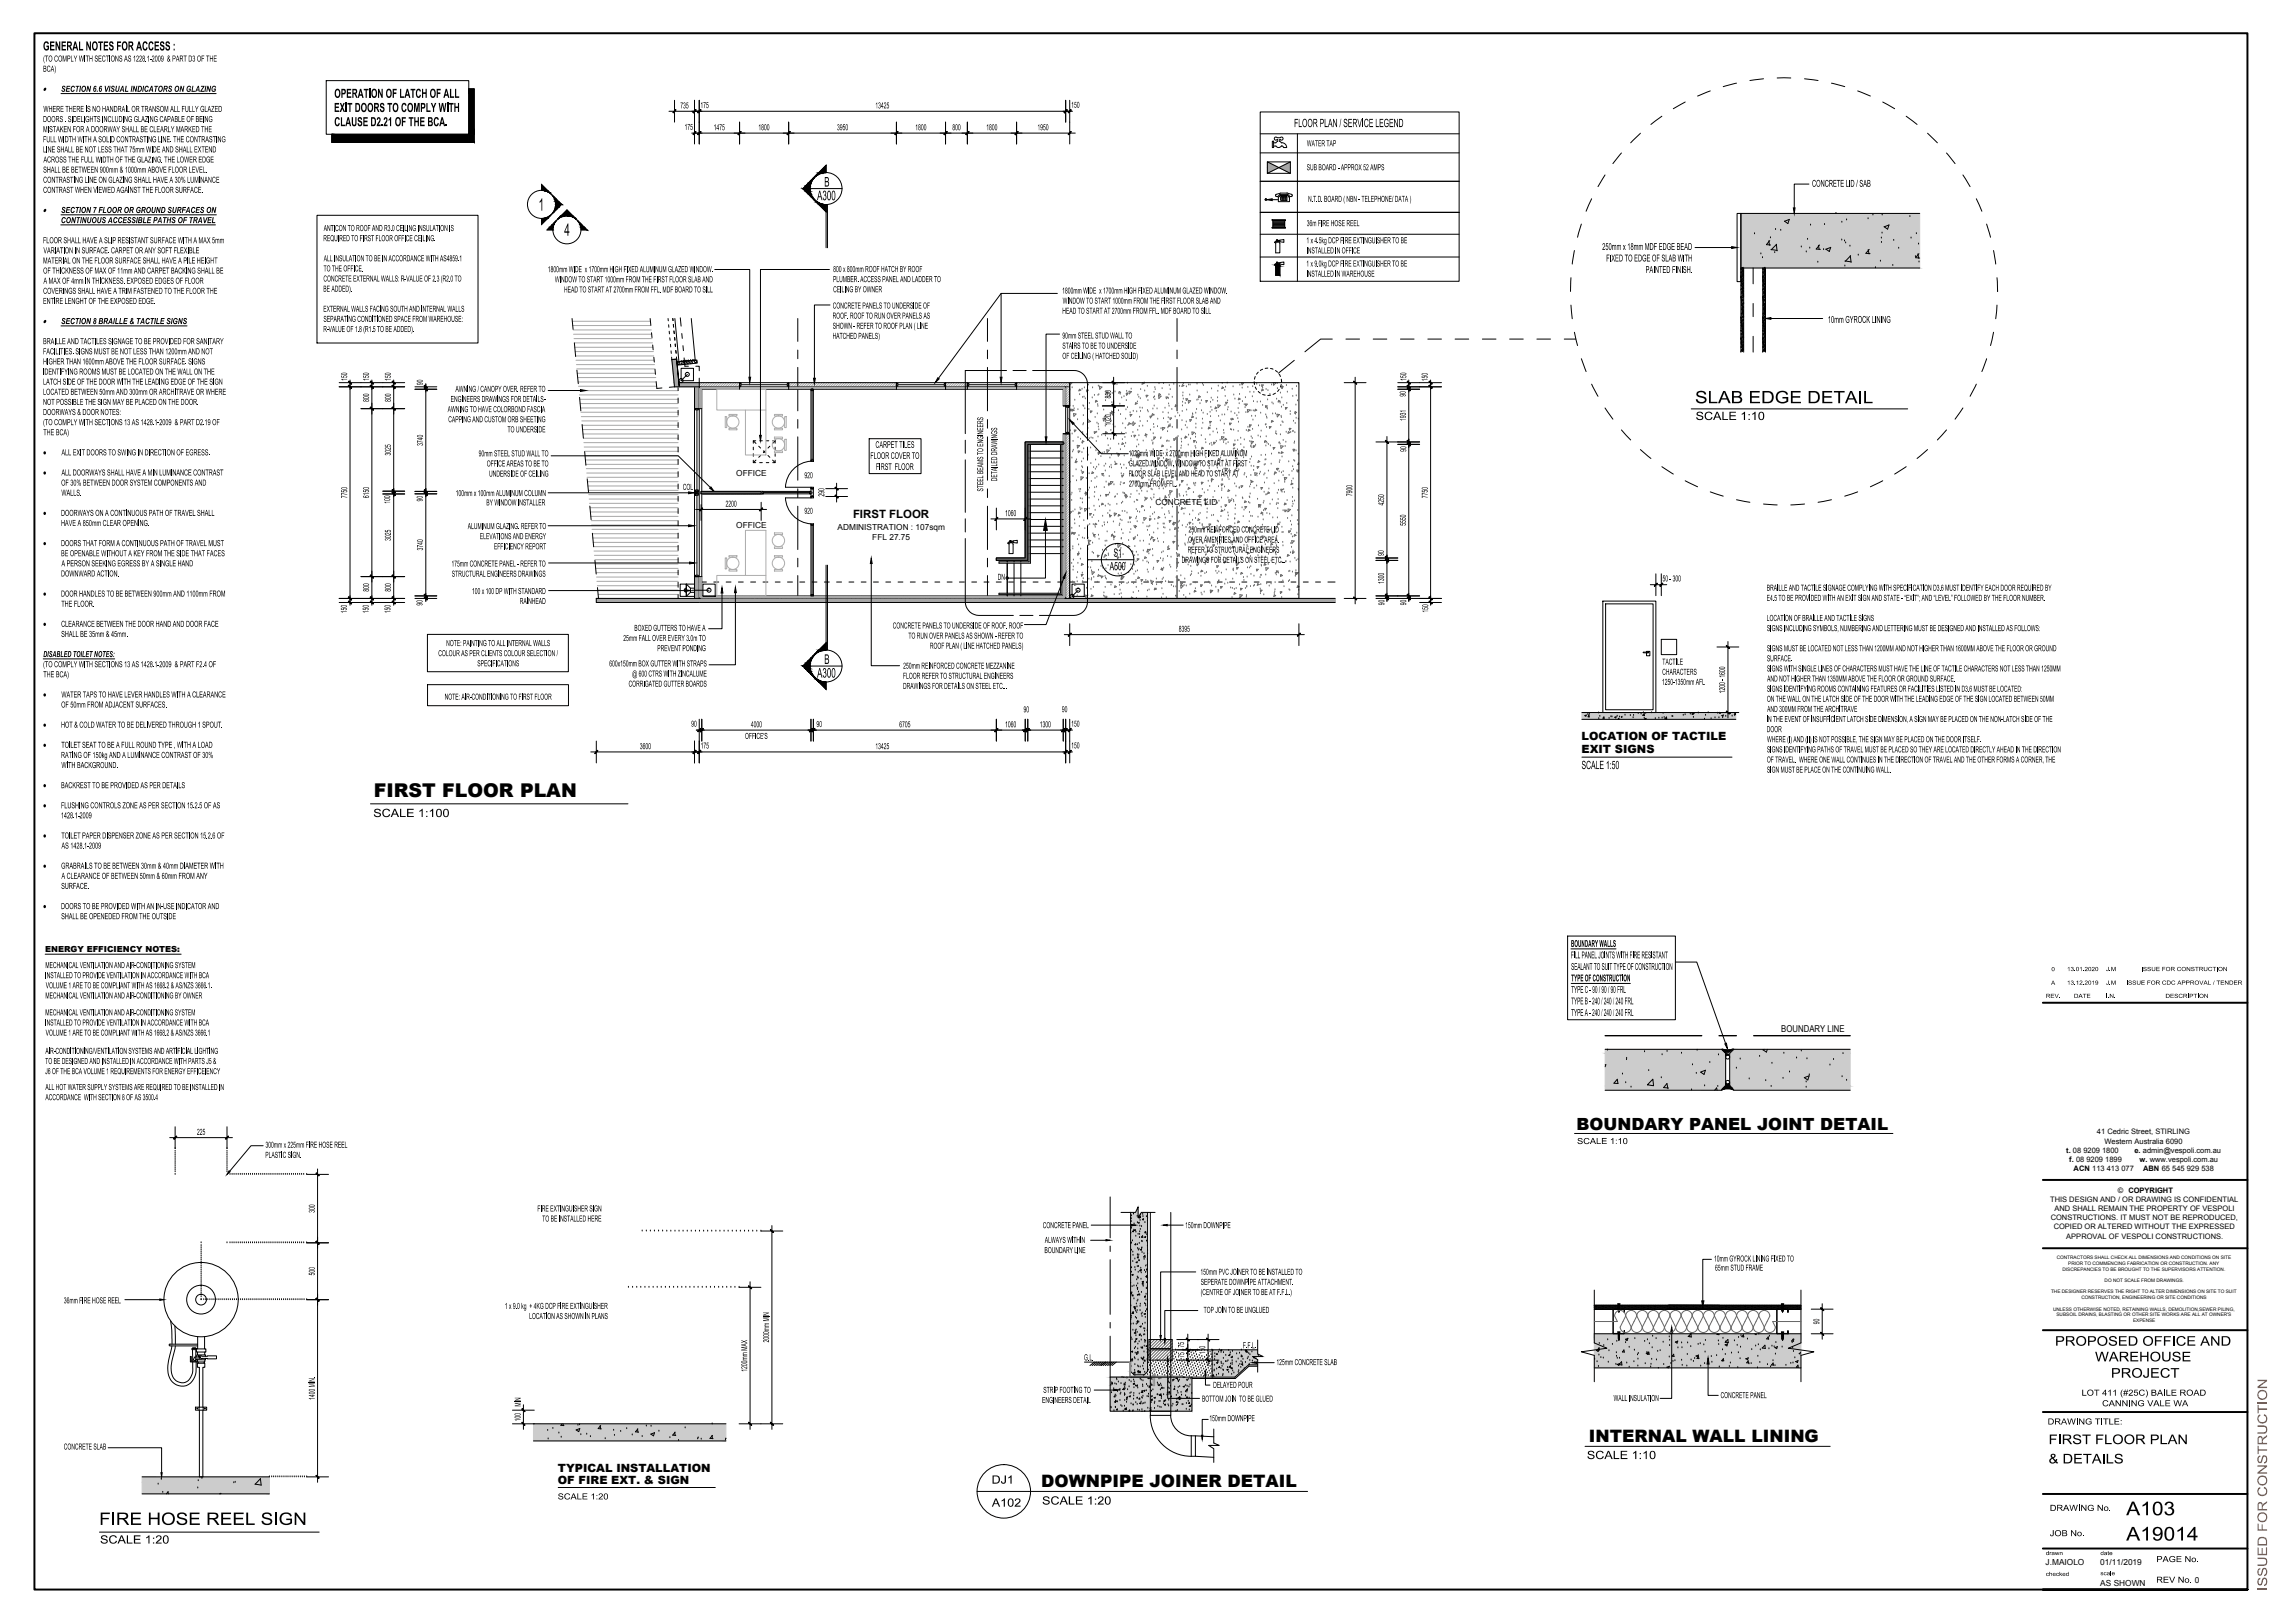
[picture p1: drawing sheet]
<svg xmlns="http://www.w3.org/2000/svg" width="841mm" height="594mm" viewBox="0 0 841 594" stroke-linecap="round" stroke-linejoin="round" font-family="sans-serif">
<defs><g id="words">
<text font-size="6.9" x="136.9" y="292">FIRST FLOOR PLAN</text>
<g font-size="6.3">
<text x="582.3" y="528.3">INTERNAL WALL LINING</text>
<text x="381.6" y="544.6">DOWNPIPE JOINER DETAIL</text>
</g>
<text font-size="6.1" x="577.7" y="413.8">BOUNDARY PANEL JOINT DETAIL</text>
<text font-size="4.2" x="312.6" y="189.8">FIRST FLOOR</text>
<g font-size="4.1">
<text x="579.6" y="275.9">EXIT SIGNS</text>
<text x="579.6" y="271">LOCATION OF TACTILE</text>
<text x="204.4" y="539.2">TYPICAL INSTALLATION</text>
<text x="204.4" y="543.4">OF FIRE EXT. &amp; SIGN</text>
</g>
<text font-size="3.5" x="652.8" y="378.1">BOUNDARY LINE</text>
<g font-size="3">
<text x="269.8" y="174.4">OFFICE</text>
<text x="423.4" y="184.9">CONCRETE LID</text>
<text x="269.8" y="193.5">OFFICE</text>
<text x="306.9" y="194">ADMINISTRATION : 107sqm</text>
<text x="319.7" y="197.9">FFL 27.75</text>
<text x="16.6" y="348.6">ENERGY EFFICIENCY NOTES:</text>
<text x="749.6" y="573.3">J.MAIOLO</text>
<text x="769.7" y="573.3">01/11/2019</text>
<text x="769.7" y="580.8">AS SHOWN</text>
<text x="804.3" y="579.7">0</text>
</g>
<g font-size="2.8">
<text x="768.4" y="415.5">41 Cedric Street, STIRLING</text>
<text x="771.2" y="418.8">Western Australia 6090</text>
<text x="757.2" y="422.2">t. 08 9209 1800</text>
<text x="758.3" y="425.6">f. 08 9209 1899</text>
<text x="782.2" y="422.2">e. admin@vespoli.com.au</text>
<text x="784.1" y="425.6">w. www.vespoli.com.au</text>
<text x="759.9" y="428.9">ACN 113 413 077</text>
<text x="785.4" y="428.9">ABN 65 545 929 538</text>
<text x="776.1" y="436.8">© COPYRIGHT</text>
<text x="751.3" y="440.2">THIS DESIGN AND / OR DRAWING IS CONFIDENTIAL</text>
<text x="752.9" y="443.6">AND SHALL REMAIN THE PROPERTY OF VESPOLI</text>
<text x="751.5" y="446.9">CONSTRUCTIONS. IT MUST NOT BE REPRODUCED,</text>
<text x="752.6" y="450.3">COPIED OR ALTERED WITHOUT THE EXPRESSED</text>
<text x="757.2" y="453.7">APPROVAL OF VESPOLI CONSTRUCTIONS.</text>
</g>
<g font-size="1.7">
<text x="753.7" y="461.2">CONTRACTORS SHALL CHECK ALL DIMENSIONS AND CONDITIONS ON SITE</text>
<text x="755.8" y="465.4">DISCREPANCIES TO BE BROUGHT TO THE SUPERVISORS ATTENTION.</text>
<text x="757.9" y="463.2">PRIOR TO COMMENCING FABRICATION OR CONSTRUCTION. ANY</text>
<text x="751.6" y="473.7">THE DESIGNER RESERVES THE RIGHT TO ALTER DIMENSIONS ON SITE TO SUIT</text>
<text x="771.3" y="469.5">DO NOT SCALE FROM DRAWINGS.</text>
<text x="762.8" y="475.9">CONSTRUCTION, ENGINEERING OR SITE CONDITIONS</text>
<text x="752.4" y="480">UNLESS OTHERWISE NOTED, RETAINING WALLS, DEMOLITION,SEWER PILING,</text>
<text x="753.6" y="482.1">SUBSOIL DRAINS, BLASTING OR OTHER SITE WORKS ARE ALL AT OWNER'S</text>
<text x="781.7" y="484.2">EXPENSE</text>
</g>
</g></defs>
<!-- layer: A-ANNO-NOTE -->
<g fill="#000">
<path d="M201.3 97.5l.1 2.2-.1-1.7-.3 .3zM205 98.1l.1 .2 .4-.2 .2 .3 .2-.3 .3 .1v1.5l-.3-1.4-.2 1.4-.3-1.4-.4 1.4zM206.5 98.1l.2 .2 .3-.2 .2 .3 .2-.3 .3 .1 .1 1.5-.3-1.4-.3 .3v1.1l-.3-1.4-.4 1.4zM208.4 97.5l.5 1.9 .3-1.9h.2l.3 1.9 .4-1.9-.3 2.2-.5-1.9-.5 1.9zM212.2 97.5h.9v.3h-.8v.7h.8v.2h-.8v.7h.8v.3h-.9zM214.3 98.1l.4 .6 .4-.6-.3 .8 .4 .8-.5-.6-.4 .6 .3-.8zM216.3 97.5l.1 2.2-.2-1.7-.3 .3zM216.8 97.5h.9l-.5 2.2-.2-.6 .5-1.3h-.7zM219.9 98.1l.2 .2 .4-.2 .1 .3 .3-.3 .2 .1 .1 1.5-.3-1.4-.3 .3v1.1l-.3-1.4-.4 1.4zM221.4 98.1l.2 .2 .4-.2 .2 .3 .2-.3 .3 .1 .1 1.5-.4-1.4-.2 1.4-.3-1.4-.5 1.4zM223.5 97.5l.2 .9h.7l.2-.9v2.2l-.2-1h-.7l-.2 1zM225.5 97.7l.3-.2 .6 .2 .1 .4-.5-.4-.5 .6 .3 1.2 .6-.2v-.5h-.4v-.2h.6v.8l-.4 .3h-.5l-.3-.5z"/>
<path d="M226.8 97.5l.2 .9h.7l.1-.9v2.2l-.1-1h-.7l-.2 1zM228.6 97.5h1v.3h-.7v.7h.5v.2h-.5v1h-.3zM230.2 97.5l.6 .8 .6-.8-.5 1 .5 1.2-.6-1-.6 1 .5-1.2zM231.5 97.5h1v.3h-.8v.7h.7v.2h-.7v.7h.8v.3h-1zM235.8 97.5l.2 1.9h.6v.3h-.8zM236.9 97.5l.3 2 .5-.2v-1.8h.2v1.8l-.4 .4-.6-.4zM238.2 97.5h.2l.4 1.9 .4-1.9h.2v2.2l-.1-1.8-.6 1.8-.4-1.9-.1 1.9zM240.2 97.5l.9 1.7 .2-1.7v2.2l-.9-1.7-.2 1.7zM241.6 97.5l.4 2 .4-.2 .2-1.8v1.6l-.3 .6h-.4l-.3-.4zM242.9 97.5h.3l.3 1.9 .4-1.9h.2v2.2l-.1-1.8-.5 1.8-.4-1.9-.2 1.9zM245.1 97.7l.6-.2 .4 .4-.1 .3-.4-.5-.5 .5v.8l.3 .5 .6-.2v-.5h-.4v-.2h.5v.8l-.4 .3-.5-.1-.3-.5zM246.4 97.5l.1 1.9h.7v.3h-.8z"/>
<path d="M248.6 97.5h1l-.8 1.9h.8v.3h-1.1l.8-1.9h-.7zM249.8 97.5h.9v.3h-.8v.7h.8v.2h-.8v.7h.8v.3h-.9zM252.7 97.5l.5 1.9 .2-1.9h.3l.3 1.9 .4-1.9-.4 2.2-.4-1.9-.5 1.9zM255.1 97.5l.8 1.7 .2-1.7v2.2l-.8-1.7-.2 1.7zM259.1 97.5l.4 1.9 .3-1.9h.2l.3 1.9 .5-1.9-.4 2.2-.5-1.9-.5 1.9zM260.9 99.4l.3 .3zM308.9 98l.5 .6 .4-.6-.3 .8 .3 .8-.4-.6-.5 .6 .4-.8zM313.6 98l.1 .2 .3-.2 .2 .3 .5-.2 .1 1.5-.2-1.4-.3 .3v1.1l-.2-1.2-.3-.1-.2 1.3zM315.1 98l.2 .2 .3-.2 .2 .3 .2-.3 .3 .1 .1 1.5-.3-1.4-.3 .3v1.1l-.2-1.3h-.3l-.2 1.3zM321.4 97.4h.8v.3h-.7v.7h.7v.2h-.7v1zM323 97.4l.2 .9h.6l.2-.9v2.2l-.2-1h-.6l-.2 1zM325.5 97.4h1v.3h-.4v1.9l-.2-1.9h-.4z"/>
<path d="M326.8 97.6l.6-.2 .4 .6-.2 .1-.2-.4-.3-.1-.2 .4 .2 1.4h.3l.4-.5-.5 .8-.6-.4zM328 97.4l.2 .9h.7l.2-.9v2.2l-.2-1h-.7l-.2 1zM331 97.4l.6 1.1 .5-1.1-.5 1.3v.9zM337.1 97.4h.8v.3h-.7v.7h.6v.2h-.6v1zM479 80.8l.5-.2 .2 .4-.1 .6 .2 .7-.4 .6-.4-.2-.1-.5 .4 .5 .3-.2v-.6l-.3-.1 .3-.8-.3-.2-.3 .4zM479.3 95.4l.1 2.2-.2-1.7-.3 .3zM479.3 86.9l.1 2.2-.1-1.7-.4 .3zM479.4 90.6l.9 1.8 .1-1.8v2.2l-.8-1.7-.2 1.7zM480.3 96l.4 .6 .4-.6-.3 .8 .4 .8-.5-.6-.4 .6 .3-.8zM480.3 87.5l.4 .6 .5-.6-.4 .8 .4 .8-.5-.6-.4 .6 .3-.8zM480.9 90.7l.5-.1 .3 .5-.2 .2-.2-.5-.4 .2v.4l.8 .5v.6l-.4 .4-.6-.5 .2-.3 .4 .5 .3-.3-.8-.8zM481 81.2l.2 .3 .2-.3 .3 .3 .3-.3 .3 .1v1.5l-.3-1.4-.2 .3v1.1l-.2-1.2-.3-.1-.3 1.3z"/>
<path d="M481.9 90.6h1v.3h-.4v1.9l-.2-1.9h-.4zM482.9 97.3l.2 .3zM482.9 88.8l.2 .3zM483.1 80.6h.9v.3h-.7v.7h.6v.2h-.6v1zM483.5 86.9h.6v.3h-.5l-.1 .6 .4-.1 .3 .3-.3 1.1-.6-.4 .2-.2 .3 .4 .2-.4-.1-.6-.5 .2zM484.3 90.6l.2 2h.6v.2h-.8zM484.4 95.4l.1 1.3 .6-.7-.3 .6 .3 1-.5-.8-.2 .8zM484.4 86.9l.1 1.3 .6-.7-.3 .6 .4 1-.5-.8-.3 .8zM485.4 90.6l.1 2h.7v.2h-.8zM486.1 80.6h.9v.3h-.8v.7h.8v.2h-.8v.8h.8v.2h-.9zM486.4 90.6h.9v.3h-.7v.7h.7v.2h-.7v.8h.8v.2h-1zM487.8 80.6l.2 .9h.7v-.9h.2v2.2h-.2v-1h-.7l-.2 1z"/>
<path d="M488.3 95.6l.5-.2 .4 .4-.1 .3-.2-.4h-.3l-.3 .5 .2 1.2h.4l.4-.5-.4 .7h-.4l-.3-.5zM488.4 87l.6-.1 .3 .5-.2 .2-.4-.5-.3 .5 .2 1.3 .7-.5-.4 .7h-.4l-.3-.6zM490 90.6l.9 1.8 .1-1.8v2.2h-.2l-.7-1.7-.1 1.7zM490.6 80.8l.6-.2 .3 .5-.1 .2-.2-.5-.5 .3 .9 1-.4 .8-.4-.1-.3-.5 .2-.2 .3 .5 .4-.3-.8-.7zM491.3 95.4h.9v.3h-.8v.7h.6v.2h-.6v1zM491.3 86.9h.9v.3h-.8v.7h.7v.2h-.7v1zM491.8 80.6h1v.3h-.8v.7h.7v.2h-.7v.8h.8v.2h-1zM493.3 90.6h.9v.3h-.8v.7h.7v.2h-.7v1zM494.2 95.4h1v.3h-.8v.6h.7v.3h-.7v.8h.8v.2h-1zM494.2 86.9h1v.3h-.8v.6h.8v.3h-.8v.7h.8v.3h-1zM494.4 90.6h.9v.3h-.8v.7h.7v.2h-.7v1zM494.9 80.6h1v.3h-.9v.7h.8v.2h-.8v.8h.9v.2h-1z"/>
<path d="M496 95.4h.9v.3h-.8v.6h.8v.3h-.8v.8h.9v.2h-1zM496 86.9h1v.3h-.9v.6h.8v.3h-.8v.7h.9v.3h-1zM496.1 80.6h1v.3h-.8v.7h.7v.2h-.7v.8h.8v.2h-1zM496.1 90.8l.6-.2 .4 .6-.1 .1-.5-.5-.3 .4 .2 1.4h.3l.4-.5-.4 .8-.6-.5zM497.1 95.4l.6 .9 .5-.9-.4 1.1 .5 1.1-.6-.9-.6 .9 .5-1.1zM497.2 86.9l.5 .8 .6-.8-.5 1.1 .5 1.1-.6-.9-.6 .9 .5-1.1zM497.3 90.6h1v.3h-.8v.7h.8v.2h-.8v.8h.8v.2h-1zM497.3 80.6l.2 2h.6v.2h-.8zM498.3 95.4h1.1v.3h-.5v1.9l-.1-1.9h-.5zM498.3 86.9h1.1v.3h-.5v1.9l-.1-1.9h-.5zM500 95.4h.3l.6 1.7 .2-1.7v2.2l-.9-1.7-.2 1.7zM500.1 86.9l.9 1.7 .1-1.7v2.2h-.2l-.6-1.7-.2 1.7z"/>
<path d="M500.1 99.1l.2 1.8 .3 .2 .3-.2 .2-1.8v1.8l-.4 .5-.6-.4zM501.5 95.7l.5-.3 .5 .3-.1 .4-.2-.4h-.4l-.3 .6 .4 1.1 .5-.2v-.4h-.4v-.3h.6v.8l-.4 .3-.7-.3zM501.6 87.1l.5-.2 .4 .4-.1 .3-.2-.4h-.3l-.3 .5v.7l.3 .5 .5-.2v-.4h-.4v-.3h.6v.8l-.4 .3h-.4l-.4-.6zM502.8 95.4l.5 2 .4-.3 .2-1.7v1.8l-.4 .4-.6-.3zM502.8 86.9h.2l.3 2 .4-.2 .2-1.8v1.6l-.3 .6-.7-.3zM504.8 95.5l.4-.1 .4 .3v.3l-.4-.4-.4 .3 .8 .8v.6l-.3 .3-.6-.3 .1-.4 .2 .5 .5-.3v-.3l-.8-.5zM504.8 87.1l.4-.2 .4 .4-.1 .3-.2-.4-.4 .1v.3l.8 .6-.3 .9h-.5l-.2-.4 .1-.3 .3 .5 .4-.2v-.4l-.8-.5zM505.9 95.4l.2 .9h.7l.1-.9v2.2l-.1-1h-.7l-.2 1zM505.9 86.9l.2 .9h.7v-.9h.2v2.2h-.2v-1h-.7l-.2 1zM507.2 95.4h1v.3h-.8v.6h.7v.3h-.7v.8h.8v.2h-1zM507.3 86.9h.9v.3h-.8v.6h.8v.3h-.8v.7h.9v.3h-1zM510.2 95.4h1.1v.3h-.5v1.9h-.2v-1.9h-.4z"/>
<path d="M510.2 86.9h1.1v.3h-.5v1.9l-.1-1.9h-.5zM514.6 95.4h1v.3h-.8v.6h.7v.3h-.7v.8h.8v.2h-1zM514.6 86.9h1v.3h-.8v.6h.7v.3h-.7v.7h.8v.3h-1zM203.4 101.2l.4 1.9 .3-1.9h.2l.3 1.9 .5-1.9-.4 2.2-.5-1.9-.5 1.9zM205.7 101.2l.9 1.7 .2-1.7v2.2h-.2l-.7-1.7-.2 1.7zM206.8 104.9l.2 .9h.7l.2-.9v2.2l-.2-1h-.7l-.2 1zM208.2 104.9h.9v.3h-.8v.7h.8v.2h-.8v.7h.9v.3h-1zM209.7 101.2l.4 1.9 .4-1.9h.2l.2 1.9 .5-1.9-.3 2.2-.5-1.9-.5 1.9zM212 101.2h1v.3h-.4v1.9l-.2-1.9h-.4zM212.4 104.9h1v.3h-.4v1.9l-.2-1.9h-.4zM215.3 101.3l.6-.1 .2 .4-.2 .2-.4-.4-.2 .3 .9 .9-.4 .8h-.5l-.2-.5 .2-.2 .3 .5 .4-.3v-.3l-.8-.5zM215.7 105l.5-.1 .3 .3v.3l-.3-.4-.5 .3 .8 .8-.3 .9h-.4l-.3-.3 .1-.4 .3 .5 .5-.2-.1-.4-.7-.6z"/>
<path d="M216.3 101.2h1v.3h-.4v1.9l-.2-1.9h-.4zM216.7 104.9h1v.3h-.4v1.9l-.2-1.9h-.4zM220 101.2h1v.3h-.4v1.9l-.2-1.9h-.4zM220.3 104.9h1.1v.3h-.4v1.9l-.2-1.9h-.5zM222.2 101.2v2.2l-.1-1.7-.3 .3zM223.2 104.9h1.1v.3h-.4v1.9h-.3v-1.9h-.4zM225 105.1l.4-.2 .3 .3v.7l-.6 .9h.7v.3h-.9l.7-1.5-.2-.5-.5 .4zM225.8 101.8l.1 .3 .2-.3 .4 .3 .5-.2 .1 1.5-.3-1.4-.3 .3v1.1l-.1-1.3h-.3l-.3 1.3zM225.9 104.9h.9l-.5 2.2-.2-.5 .5-1.4h-.7zM227.3 101.8l.2 .3 .2-.3 .3 .3 .2-.3 .4 .1v1.5l-.2-1.4-.3 .2-.1 1.2-.1-1.3h-.4l-.2 1.3zM229.1 105.5l.1 .2 .4-.2 .1 .3 .3-.3 .3 .1v1.5l-.2-1.4-.3 .2v1.2l-.2-1.2-.3-.1-.2 1.3zM229.4 101.2h.9v.3h-.7v.6h.6v.3h-.6v1z"/>
<path d="M230.6 105.5l.2 .2 .3-.2 .2 .3 .2-.3 .3 .1 .1 1.5-.3-1.4-.3 .3v1.1l-.2-1.3h-.3l-.2 1.3zM232.7 104.9h.9v.3h-.8v.7h.7v.2h-.7v1zM233.3 101.2h.3l.3 1.9 .4-1.9h.3v2.2l-.2-1.8-.6 1.8-.3-1.9-.2 1.9zM235.2 101.2h1.1v.3h-.4v1.9h-.2v-1.9h-.5zM236.5 101.2l.1 .9h.8l.1-.9v2.2l-.1-1h-.8l-.1 1zM236.6 104.9h.2l.4 1.9 .4-1.9h.2v2.2l-.2-1.8-.5 1.8-.4-1.9-.1 1.9zM237.8 101.2h1v.3h-.8v.6h.7v.3h-.7v.8h.8v.2h-1zM238.6 104.9h.9v.3h-.7v.7h.6v.2h-.6v1zM239.6 101.2h.9v.3h-.8v.6h.7v.3h-.7v1zM239.7 104.9h.9v.3h-.7v.7h.6v.2h-.6v1zM240.8 104.9l.2 1.9h.7v.3h-.9zM241.9 106.8l.2 .3z"/>
<path d="M242.7 101.3l.5-.1 .3 .4v.2l-.4-.4-.4 .2v.3l.8 .7-.3 .8h-.5l-.2-.4-.1-.3 .6 .5 .3-.2v-.4l-.8-.6zM242.9 104.9h.3l.3 1.9 .4-1.9h.2v2.2l-.1-1.8-.5 1.8-.4-1.9-.2 1.9zM243.7 101.2h1v.3h-.4v1.9l-.2-1.9h-.4zM245.4 101.2h.9v.3h-.7v.6h.6v.3h-.6v1zM245.8 104.9h.9v.3h-.7v.7h.6v.2h-.6v1zM246.5 101.2l.2 2h.7v.2h-.9zM252.4 101.3l.5-.1 .3 .4v.2l-.4-.4-.4 .2v.3l.8 .7-.3 .8-.7-.4v-.3l.4 .5 .5-.2-.1-.4-.7-.6zM253.5 101.2l.2 2h.6v.2h-.8zM254.4 104.9h1v.3h-.4v1.9l-.2-1.9h-.4zM257.8 104.9h.5l.2 .4-.2 .3-.2-.5-.4 .2 .1 .4 .7 .5-.3 .9h-.4l-.3-.4 .1-.3 .3 .5 .5-.2v-.4l-.8-.5zM258.7 101.2h.2l.7 1.7 .2-1.7v2.2l-.9-1.7-.2 1.7zM259.3 104.9l.2 1.9h.6v.3h-.8z"/>
<path d="M260.3 104.9l.2 1.9h.7v.3h-.9zM305.4 118.3l.5-.1 .3 .4v.3l-.3-.5-.4 .2v.4l.8 .5-.1 .7-.3 .3-.6-.5v-.3l.3 .5 .5-.2v-.4l-.8-.6zM305.5 110.9h.7l.2 .5-.4-.4-.5 .4 .1 1.3 .4 .1 .4-.5-.5 .8-.4-.2-.2-.6zM305.6 105l.6-.2 .3 .5-.1 .2-.5-.4-.3 .4v.9l.3 .4 .7-.5-.5 .8-.6-.5zM306.6 101.1l.2 2h.7v.2h-.9zM306.8 104.8h1v.3h-.8v.7h.7v.2h-.7v.8h.8v.2h-1zM308.1 110.8l.8 1.8 .2-1.8v2.2h-.2l-.7-1.7-.1 1.7zM308.5 104.8l.2 2h.6v.2h-.8zM307.7 101.1l.4 2 .4-.2 .2-1.8v1.7l-.3 .6-.5-.1-.2-.4zM309 101.1h.2l.4 1.9 .4-1.9h.3v2.2l-.2-1.8-.6 1.8-.3-1.8-.2 1.8zM309.5 114.5h.8v.3h-.7v.7h.7v.2h-.7v1zM310 104.8h.3l.6 1.8 .2-1.8v2.2l-.9-1.7-.2 1.7z"/>
<path d="M309.5 111l.6-.2 .4 .4-.2 .3-.5-.5-.3 .5 .3 1.3 .7-.5-.5 .8-.5-.3-.1-.4zM310.6 116.4l.2 .3zM311.7 101.1h1v.3h-.7v.7h.7v.2h-.7v.8h.8v.2h-1.1zM311.6 105l.6-.2 .3 .5-.1 .2-.2-.4h-.3l-.3 .3-.1 .8 .4 .6 .5-.2v-.4h-.4v-.3h.6v.9l-.5 .3-.7-.6zM312.1 110.8h.9v.3h-.7v.6h.7v.3h-.7v.8h.8v.2h-1zM312.8 119.5h.5v.2h-.5zM313.2 110.8h1v.3h-.4v1.9h-.2v-1.9h-.4zM314.3 103l.2 .3zM314.4 110.8h1v.3h-.8v.6h.7v.3h-.7v.8h.8v.2h-1zM314.5 104.8l.5 1.1 .6-1.1-.5 1.3v.9zM315.8 114.5h.9v.3h-.7v.7h.6v.2h-.6v1zM316.8 101.2l.5-.1 .4 .6-.2 .1-.4-.5-.4 .5 .3 1.3 .7-.5-.4 .8-.4-.1-.4-.7z"/>
<path d="M317.3 114.5h1.1v.3h-.4v1.9h-.2v-1.9h-.5zM317.6 104.8l.5 2 .3-2h.2l.3 2 .4-2-.3 2.2-.5-1.9-.3 1.9h-.2zM318.6 110.8h.2l.7 1.8 .2-1.8v2.2l-.9-1.7-.2 1.7zM318 101.4l.5-.3 .5 .5-.2 .2-.4-.5-.3 .5 .2 1.3h.3l.4-.5-.4 .8-.4-.1-.3-.4zM319.2 101.1h1v.3h-.8v.7h.7v.2h-.7v.8h.8v.2h-1zM319.5 104.8l.9 1.8 .1-1.8v2.2h-.2l-.6-1.7-.2 1.7zM320 110.8h.9v.3h-.8v.6h.7v.3h-.7v.8h.8v.2h-.9zM320.5 101.3l.4-.2 .5 .4-.1 .3-.2-.4-.5 .1v.3l.8 .6-.3 1-.4-.1-.3-.4 .2-.3 .1 .4 .4 .1 .2-.4-.8-.6zM320.8 104.8h1v.3h-.8v.7h.7v.2h-.7v.8h.8v.2h-1zM321.2 110.8l.2 2h.6v.2h-.8zM321.8 101.3l.4-.2 .4 .4-.1 .3-.2-.4-.4 .1v.3l.8 .6-.3 1-.5-.1-.3-.4 .2-.3 .1 .4 .4 .1 .2-.3-.7-.7zM322.3 110.9l.5-.1 .3 .3-.1 .3-.2-.4-.4 .2v.4l.8 .5-.1 .7-.3 .3-.6-.5 .1-.3 .2 .5h.4l.1-.3-.8-.9z"/>
<path d="M321.9 114.5l.3 2 .5-.2 .2-1.8v1.7l-.4 .5h-.4l-.2-.4zM323.2 114.5l.9 1.7 .1-1.7v2.2h-.2l-.7-1.7-.1 1.7zM323.9 110.8h1v.3h-.5v1.9l-.1-1.9h-.4zM325.9 101.1h.2l.7 1.8 .1-1.8v2.2l-.8-1.7-.2 1.7zM326.3 114.5h.2l.4 2 .6-2-.5 2.2h-.2zM327.2 101.1h1v.3h-.8v.7h.7v.2h-.7v.8h.8v.2h-1zM327.7 114.5h.9v.3h-.7v.6h.7v.3h-.7v.7h.8v.3h-1zM327 110.8l.4 2 .5-.3 .1-1.7v1.8l-.4 .5-.5-.4zM328.3 110.8h.2l.7 1.8 .2-1.8v2.2l-.9-1.7-.2 1.7zM328.5 101.1l.1 2h.7v.2h-.8zM331 110.8h1v.3h-.8v.6h.7v.3h-.7v.8h.8v.2h-1zM331.2 101.1l.9 1.8 .2-1.8v2.2l-.9-1.7-.2 1.7z"/>
<path d="M333.2 114.5l.9 1.7 .2-1.7v2.2l-.9-1.7-.2 1.7zM333.8 110.8l.5 .1 .2 .3-.2 .2-.2-.4-.3 .2v.3l.8 .7v.4l-.5 .5-.4-.2-.2-.5 .4 .4 .5-.2-.1-.4-.7-.6zM334.4 101.1l.2 2h.6v.2h-.8zM334.6 114.5h.9v.3h-.8v.6h.7v.3h-.7v.7h.8v.3h-.9zM335.8 114.5l.2 1.9h.6v.3h-.8zM336.7 110.8h.9v.3h-.8v.6h.8v.3h-.8v.8h.9v.2h-1zM336.9 114.7l.4-.2 .4 .4v.2l-.3-.3-.4 .1v.3l.8 .6-.3 .9h-.5l-.2-.4 .1-.3 .3 .5 .4-.2-.1-.5-.7-.4zM339.3 101.1h1v.3h-.8v.7h.7v.2h-.7v.8h.8v.2h-1zM339.9 114.7l.4-.2 .4 .3v.3l-.3-.3-.5 .2 .8 .8-.3 .9h-.5l-.2-.5 .2-.2 .1 .4 .4 .1 .2-.4-.7-.6zM339.9 110.8h.8v.3h-.7v.6h.6v.3h-.6v1zM342.3 101.1h1.1v.3h-.5v1.9l-.2-1.9h-.4zM389.4 112.7l.2 .9h.7l.2-.9v2.2l-.2-1h-.7l-.2 1z"/>
<path d="M389.4 109h.2l.3 1.9 .3-1.9h.2l.3 1.9 .4-1.9-.3 2.2-.5-1.9-.5 1.9zM389.8 105.3l.1 2.2-.1-1.7-.4 .3zM390.8 112.7h.9v.3h-.8v.7h.8v.2h-.8v.8h.9v.2h-1zM391.8 109h.2l.7 1.7 .2-1.7v2.2l-.9-1.7-.2 1.7zM393.4 105.9l.2 .3 .2-.3 .4 .3 .1-.3 .4 .1 .1 1.5-.3-1.4-.3 .2v1.2l-.3-1.4-.2 .2-.3 1.2zM395 105.9l.1 .3 .2-.3 .4 .3 .5-.3 .1 1.6-.3-1.4-.3 .3v1.1l-.1-1.3h-.4l-.2 1.3zM395 112.7h1v.3h-.4v1.9l-.2-1.9h-.4zM395.8 109h.2l.2 1.9 .3-1.9h.2l.3 1.9 .5-1.9-.4 2.2-.5-1.9-.4 1.9zM397 105.3l.4 1.9 .3-1.9h.2l.3 1.9 .5-1.9-.4 2.2-.5-1.9-.5 1.9zM398.3 112.8l.4-.1 .4 .4v.3l-.4-.5-.4 .2 .1 .4 .7 .5v.6l-.3 .4-.5-.1-.2-.4v-.3l.3 .5 .5-.2v-.4l-.8-.6zM398.1 109h1v.3h-.4v1.9l-.2-1.9h-.4zM399.3 112.7h1v.3h-.4v1.9l-.2-1.9h-.4z"/>
<path d="M400.6 105.3h1v.3h-.8v.6h.8v.3h-.8v.8h.9v.2h-1.1zM401.4 109.1l.5-.1 .3 .4-.2 .3-.2-.5-.4 .2v.4l.8 .5-.3 .9h-.5l-.2-.4 .2-.3 .2 .5 .4-.2v-.4l-.7-.5zM402.8 105.9l.4 .6 .4-.6-.3 .8 .4 .8-.5-.6-.4 .6 .3-.8zM402.4 109h1v.3h-.4v1.9l-.2-1.9h-.4zM403 112.7h1v.3h-.4v1.9l-.2-1.9h-.4zM404.7 105.4l.2 2.1-.2-1.7-.3 .3zM405.3 105.4h.9l-.5 2.1-.1-.7 .4-1.2h-.7zM405.8 112.7h1.1v.3h-.5v1.9l-.1-1.9h-.5zM406.1 109h1v.3h-.4v1.9l-.2-1.9h-.4zM408.2 109l.1 2.2-.1-1.7-.4 .3zM407.8 112.7l.5 .2v.7l-.6 1.1h.6v.2h-.8l.7-1.4-.2-.6-.5 .5zM408.4 105.9l.2 .3 .1-.3 .4 .3 .6-.2v1.5l-.3-1.4-.2 .3v1.1l-.2-1.3h-.3l-.3 1.3z"/>
<path d="M408.6 112.8h.8l-.5 2.1-.1-.6 .4-1.3h-.6zM410 105.9l.1 .3 .2-.3 .4 .3 .1-.3 .4 .1 .1 1.5-.3-1.4-.3 .4v1l-.3-1.4-.2 .1-.2 1.3zM411.6 113.3l.2 .3 .1-.3 .5 .3 .4-.2 .2 1.5-.3-1.4-.3 .4v1l-.3-1.4-.2 .2-.3 1.2zM411.9 109.6l.1 .2 .4-.2 .2 .3 .4-.3 .2 1.6-.3-1.4-.3 .2v1.2l-.2-1.3h-.3l-.2 1.3zM412 105.3l.2 .9h.7v-.9h.2v2.2h-.2v-1h-.7l-.2 1zM413.2 113.3l.1 .3 .2-.3 .4 .3 .2-.3 .3 .1 .1 1.5-.3-1.4-.3 .2v1.2l-.3-1.4-.2 .2-.2 1.2zM413.4 109.6l.2 .2 .3-.2 .2 .3 .2-.3 .3 .1 .1 1.5-.3-1.4-.3 .3v1.1l-.1-1.2-.4-.1-.2 1.3zM414 105.5l.6-.2 .4 .4-.1 .3-.2-.4-.3-.1-.4 .6 .1 .8 .3 .4 .5-.2v-.4h-.4v-.3h.5v.9l-.4 .3-.4-.1-.3-.5zM415.2 112.7h.9v.3h-.6v.7h.6v.2h-.6v1h-.3zM415.3 105.3l.2 .9h.7l.1-.9v2.2l-.1-1h-.7l-.2 1zM415.5 109h.9v.3h-.7v.7h.6v.2h-.6v1zM417.2 105.3h.8v.3h-.7v.6h.7v.3h-.7v1z"/>
<path d="M418.7 105.3l.6 .9 .5-.9-.4 1.1 .5 1.1-.6-.9-.6 .9 .5-1.1zM419.1 112.7h.3l.4 1.9 .4-1.9h.2v2.2l-.2-1.8-.5 1.8-.4-1.8-.2 1.8zM419.4 109h.3l.3 1.9 .4-1.9h.2v2.2l-.1-1.8-.6 1.8-.4-1.9-.1 1.9zM420 105.3h1v.3h-.8v.6h.7v.3h-.7v.8h.8v.2h-1zM421.2 112.7h.9v.3h-.7v.7h.6v.2h-.6v1zM421.3 109h1.1v.3h-.5v1.9l-.1-1.9h-.5zM422.3 112.7h.9v.3h-.7v.7h.6v.2h-.6v1h-.2zM422.6 109l.1 .9h.7l.2-.9v2.2l-.2-1h-.7l-.1 1zM423.5 112.7l.1 2h.7v.2h-.8zM423.9 109h1v.3h-.8v.7h.7v.2h-.7v.7h.8v.3h-1zM424.3 105.3l.2 2h.7v.2h-.9zM424.5 114.6l.2 .3z"/>
<path d="M425.5 112.7h.2l.4 1.9 .4-1.9h.3v2.2l-.2-1.8-.6 1.8-.3-1.8-.2 1.8zM425.6 109h.9v.3h-.7v.7h.6v.2h-.6v1zM425.4 105.3l.4 2 .4-.3 .2-1.7v1.7l-.4 .6-.4-.1-.2-.5zM426.7 105.3h.2l.4 1.9 .4-1.9h.2v2.2l-.1-1.8-.6 1.8-.4-1.9-.1 1.9zM428.4 112.7h.9v.3h-.8v.7h.7v.2h-.7v1zM428.7 109.1l.5-.1 .3 .3-.1 .4-.2-.5-.4 .3 .8 .8-.3 .9-.7-.3-.1-.4 .5 .5 .4-.3-.8-.8zM428.7 105.3h.2l.7 1.7 .2-1.7v2.2l-.9-1.7-.2 1.7zM429.7 109h1.1v.3h-.5v1.9l-.2-1.9h-.4zM430.1 105.3l.1 1.6 .3 .4 .4-.3v-1.7h.2v1.8l-.4 .5-.6-.4zM431.4 105.3h.3l.3 1.9 .4-1.9h.2v2.2l-.1-1.8-.6 1.8-.4-1.9-.1 1.9zM431.5 109h.9v.3h-.8v.7h.7v.2h-.7v1zM432.6 109h.2v1.9h.6v.3h-.8z"/>
<path d="M433.7 105.4l.6-.1 .3 .5-.2 .2-.4-.5-.4 .6 .1 .9 .3 .3 .5-.3v-.3h-.5v-.3h.6v.8l-.4 .4-.5-.2-.3-.6zM434.9 105.3l.2 2h.6v.2h-.8zM437.1 105.3h1l-.9 2h.9v.2h-1.1l.9-1.9h-.8zM437 112.7h1v.3h-.4v1.9l-.2-1.9h-.4zM438.3 105.3h.9v.3h-.8v.6h.8v.3h-.8v.8h.9v.2h-1zM438.4 109.1l.6-.1 .3 .3-.2 .4-.2-.5-.4 .3 .8 .8-.3 .9-.7-.3v-.4l.4 .5 .5-.3-.8-.8zM439.5 109l.2 1.9h.7v.3h-.9zM440.2 112.9l.5-.2 .4 .4v.3l-.4-.5-.4 .2 .1 .4 .7 .5v.7l-.3 .3-.4-.1-.3-.4 .2-.3 .1 .4 .3 .1 .3-.3-.8-.7zM441.2 105.3h.2l.3 1.9 .3-1.9h.2l.3 1.9 .2-1.9h.2l-.3 2.2-.6-1.9-.4 1.9zM441.9 112.7l.1 2h.7v.2h-.8zM442.9 112.7l.2 2h.6v.2h-.8zM443.6 105.3h.2l.7 1.7 .1-1.7v2.2l-.9-1.7-.1 1.7z"/>
<path d="M444.8 109l.8 1.7 .2-1.7v2.2l-.8-1.7-.2 1.7zM447.5 105.3h.3l.2 1.9 .3-1.9h.2l.3 1.9 .3-1.9h.2l-.4 2.2-.5-1.9-.5 1.9zM449.5 107.2l.1 .3zM479.4 99.1l.9 1.8 .1-1.8v2.2h-.2l-.6-1.7-.2 1.7zM480.8 99.3l.5-.2 .4 .4v.3l-.4-.5-.4 .3 .8 .9v.5l-.4 .4-.4-.1-.2-.5 .1-.2 .4 .5 .3-.2v-.5l-.7-.3zM481.8 99.1h1.1v.3h-.4v1.9l-.2-1.9h-.5zM484.3 99.1l.2 2h.6v.2h-.8zM485.3 99.1h.2v2h.7v.2h-.9zM486.4 99.1h.9v.3h-.8v.7h.8v.2h-.8v.8h.8v.2h-.9zM489.9 99.1h.2l.7 1.8 .2-1.8v2.2l-.9-1.7-.2 1.7zM491.7 99.1l.4 1.9 .3-1.9h.2l.3 1.9 .5-1.9-.4 2.2-.5-1.9-.5 1.9zM496.1 99.1h.9v.3h-.7v.7h.7v.2h-.7v.8h.8v.2h-1z"/>
<path d="M497.3 99.1l.2 .9h.7l.1-.9v2.2l-.1-1h-.7l-.2 1zM501.5 99.3l.5-.2 .4 .5-.2 .2-.4-.5-.2 .3 .8 .9-.1 .7-.3 .2-.4-.1-.2-.5 .1-.2 .4 .5 .3-.2v-.5l-.8-.4zM502.7 99.1h.9v.3h-.8v.7h.8v.2h-.8v.8h.8v.2h-.9zM305.3 121.9l.1 .9h.7l.2-.9v2.2l-.2-1h-.7l-.1 1zM306.5 118.2l.2 .9h.7v-.9h.2v2.2h-.2v-1h-.7l-.2 1zM307.7 121.9h1v.3h-.4v1.9l-.2-1.9h-.4zM309.2 118.2l.4 1.9 .3-1.9h.2l.3 1.9 .3-1.9h.2l-.4 2.2-.5-1.9-.5 1.9zM309.1 122.1l.6-.2 .3 .5-.2 .2-.3-.5-.4 .5 .2 1.3h.3l.4-.5-.4 .7h-.4l-.3-.5zM310.3 121.9l.1 .9h.7v-.9h.2v2.2h-.2v-1h-.7l-.1 1zM311 118.2h.2l.7 1.8 .2-1.8v2.2l-.9-1.7-.2 1.7zM311.6 121.9h.9v.3h-.7v.6h.7v.3h-.7v.8h.8v.2h-1zM315.3 118.2h1v.3h-.8v.7h.8v.2h-.8v.8h.8v.2h-1z"/>
<path d="M316.6 118.2h.9v.3h-.7v.7h.6v.2h-.6v1h-.2zM317.1 121.9l.9 1.7 .2-1.7v2.2h-.2l-.7-1.7-.2 1.7zM317.7 118.2h.9v.3h-.7v.7h.7v.2h-.7v.8h.8v.2h-1zM318.5 121.9h.9v.3h-.8v.6h.8v.3h-.8v.8h.8v.2h-.9zM319.7 121.9l.2 2h.6v.2h-.8zM320.8 122.1l.6-.2 .2 .4-.1 .3-.2-.4-.4 .1v.3l.8 .7-.3 .8h-.5l-.2-.4 .1-.3 .3 .5 .4-.2v-.4l-.7-.5zM320.7 118.2h1v.3h-.4v1.9l-.2-1.9h-.4zM321.9 121.9l.5 1.3-.4 1.6 .2-1.7zM328 118.2h.9v.3h-.6v.7h.5v.2h-.5v1h-.3zM330.9 118.2l.2 2h.6v.2h-.8zM333.2 118.2l.9 1.8 .1-1.8v2.2l-.9-1.7-.1 1.7zM335.3 118.2l-.1 1.8 .2 1.1-.4-1.2z"/>
<path d="M336.1 118.2l.2 2h.7v.2h-.9zM337.7 118.2l.8 1.8 .2-1.8v2.2l-.8-1.7-.2 1.7zM339 118.2h1v.3h-.8v.7h.7v.2h-.7v.8h.8v.2h-1zM389.6 125.6l.5-.1 .3 .4-.2 .2-.4-.4-.2 .3 .8 .9-.3 .8h-.5l-.2-.5 .2-.2 .3 .5 .4-.3-.1-.4-.7-.4zM390.9 129.2h.9v.3h-.7v.7h.6v.2h-.6v1zM390.6 125.5h1v.3h-.4v1.9l-.2-1.9h-.4zM391.5 122.4l.1 .2 .4-.2 .2 .3 .2-.3 .3 .1 .1 1.5-.3-1.4-.3 .2v1.2l-.3-1.4-.4 1.4zM393 122.4l.1 .2 .5-.2 .1 .3 .5-.3 .1 1.6-.3-1.4-.3 .3v1.1l-.3-1.4-.4 1.4zM392.8 129.3l.5-.1 .3 .5-.2 .2-.2-.5h-.3l-.2 .4 .2 1.4 .7-.5-.4 .7-.4-.1-.3-.6zM393.9 129.2h.9v.3h-.8v.7h.8v.2h-.8v.7h.8v.3h-.9zM395 125.6l.4-.1 .4 .3v.3l-.4-.4-.3 .2v.4l.8 .6-.1 .6-.3 .2-.7-.4v-.3l.5 .5 .4-.2-.1-.4-.7-.6zM395.2 121.9l.5-.1 .3 .4-.1 .3-.2-.5-.4 .2v.4l.8 .5-.4 .9h-.4l-.2-.4 .1-.3 .3 .5 .4-.2v-.4l-.8-.5z"/>
<path d="M395.6 129.2l.2 1.9h.6v.3h-.8zM396.2 121.8h1.1v.3h-.5v1.9l-.1-1.9h-.5zM396.5 125.5h1.1v.3h-.5v1.9l-.1-1.9h-.5zM397.1 129.2l.9 1.7 .2-1.7v2.2h-.2l-.7-1.7-.2 1.7zM397.5 121.8h.9v.3h-.8v.6h.8v.3h-.8v.7h.8v.3h-.9zM398.7 121.8h.9v.3h-.7v.6h.7v.3h-.7v.7h.8v.3h-1zM398.7 129.3l.5-.1 .4 .4-.1 .3-.3-.5h-.3l-.3 .5 .1 .9 .2 .4 .6-.2v-.5h-.4v-.2h.5v.8l-.3 .3h-.5l-.3-.5zM399.9 121.8l.2 1.9h.6v.3h-.8zM400.7 129.2l-.1 1.9 .2 1-.4-1.1zM400.9 125.5h1v.3h-.8v.6h.7v.3h-.7v.8h.8v.2h-1zM401.5 121.9l.6-.1 .3 .4-.1 .3-.3-.5-.4 .2 .1 .4 .7 .5-.3 .9h-.4l-.3-.4 .2-.3 .2 .5 .5-.2v-.4l-.8-.5zM401.5 129.2l.2 .9h.7l.2-.9v2.2l-.2-1h-.7l-.2 1z"/>
<path d="M402.6 121.8h1v.3h-.4v1.9l-.2-1.9h-.4zM402.6 125.5h1v.3h-.4v1.9l-.2-1.9h-.4zM404 129.2h1v.3h-.4v1.9l-.1-1.9h-.5zM403.8 121.8l.4 2 .5-.3 .1-1.7v1.8l-.3 .4-.6-.3zM405.3 129.4l.7-.2 .3 .4-.2 .3-.2-.5h-.3l-.3 .7 .3 1.1 .5-.2v-.4l.3 .1-.4 .7-.5-.1-.3-.5zM406.6 129.2l.1 .9h.7l.2-.9v2.2l-.2-1h-.7l-.1 1zM405.8 125.5l.1 1.7 .3 .3 .4-.2 .2-1.8v1.7l-.4 .5-.6-.3zM407.1 125.5l.9 1.7 .1-1.7v2.2l-.9-1.7-.1 1.7zM406.9 121.8l.4 1.9 .3-1.9h.2l.3 1.9 .5-1.9-.4 2.2-.5-1.9-.5 1.9zM407.9 129.2h1v.3h-.8v.7h.7v.2h-.7v.7h.8v.3h-1zM409.7 125.5h1v.3h-.8v.6h.7v.3h-.7v.8h.8v.2h-1zM410 121.8l.1 1.9h.7v.3h-.8z"/>
<path d="M411 129.4l.6-.2 .3 .4-.2 .3-.1-.5-.5 .2 .1 .4 .7 .5-.3 .9h-.4l-.3-.4 .2-.3 .2 .5 .5-.2-.1-.4-.7-.6zM411 121.8l.1 1.9h.7v.3h-.8zM412.4 125.7l.5-.2 .3 .3 .1 .3-.4-.4-.4 .3 .8 .8v.6l-.4 .3-.6-.3-.1-.4 .6 .5 .3-.3-.7-.8zM412.4 121.8h1.1v.3h-.5v1.9h-.2v-1.9h-.4zM413.6 129.2l.2 1.9h.6v.3h-.8zM415.4 125.5h.9v.3h-.8v.6h.8v.3h-.8v.8h.8v.2h-.9zM416.5 129.2l.4 1-.3 1.9 .1-1.9zM165.3 145h.9v.3h-.8v.7h.8v.2h-.8v.8h.9v.2h-1zM164.6 152.6l.5-.2 .4 .5-.2 .2-.1-.4h-.4l-.3 .5 .3 1.2h.3l.4-.4-.4 .7-.4-.1-.3-.4zM165.3 148.7l.4 2 .3-2h.2l.3 2 .5-2-.4 2.2-.4-1.9-.5 1.9zM166.5 145l.9 1.8 .2-1.8v2.2l-.9-1.7-.2 1.7zM167.2 148.7l.8 1.8 .2-1.8v2.2l-.9-1.7-.1 1.7z"/>
<path d="M168.1 145.1l.6-.1 .3 .4-.2 .3-.2-.4h-.3l-.3 .5 .3 1.2 .5-.2v-.4h-.4v-.3h.6v.9l-.3 .3-.5-.1-.3-.5-.1-1zM168.1 141.3l.5 1.9 .3-1.9h.2l.3 1.9 .4-1.9-.3 2.2-.5-1.9-.3 1.9h-.2zM169 148.7l.9 1.8 .2-1.8v2.2h-.3l-.6-1.7-.2 1.7zM169.8 145l.8 1.8 .2-1.8v2.2l-.8-1.7-.2 1.7zM169.9 152.5h.2l.7 1.7 .2-1.7v2.2l-.9-1.8-.2 1.8zM170 141.3l.9 1.8 .2-1.8v2.2h-.2l-.7-1.7-.2 1.7zM170.5 148.9l.6-.2 .4 .4v.3l-.4-.4-.6 .3v.9l.3 .5 .5-.2v-.4h-.4v-.3h.6v.9l-.4 .3-.5-.1-.3-.5zM171.1 145h1v.3h-.8v.7h.7v.2h-.7v.8h.8v.2h-1zM171.9 141.3l.8 1.8 .2-1.8v2.2l-.9-1.7-.1 1.7zM171.5 152.6l.5-.2 .4 .5-.1 .2-.2-.4h-.4l-.3 .6 .3 1.1 .6-.2v-.4h-.4v-.3h.6v.8l-.4 .4-.5-.1-.3-.4zM172.3 145h1v.3h-.8v.7h.8v.2h-.8v.8h.9v.2h-1.1zM172.2 148.7h1v.3h-.4v1.9l-.2-1.9h-.4z"/>
<path d="M173.4 141.5l.5-.2 .4 .5-.1 .2-.2-.4-.3-.1-.3 .5v.9l.3 .4 .5-.2v-.4h-.4v-.3h.6v.8l-.5 .4-.4-.1-.3-.6zM174.5 152.5l.8 1.7 .2-1.7v2.2l-.9-1.8-.1 1.8zM175 145.2l.6-.2 .3 .4-.2 .3-.2-.4h-.3l-.2 .3 .9 .8-.3 .9-.5-.1-.2-.4 .1-.3 .3 .5 .4-.2v-.4l-.8-.5zM175.4 141.3l-.4 2.3zM175.3 148.7l.2 .9h.7l.2-.9v2.2l-.2-1h-.7l-.2 1zM176.3 141.5l.7-.2 .2 .5-.1 .2-.5-.5-.3 .5 .2 1.2 .3 .1 .3-.5h.2l-.5 .8-.3-.1-.4-.6zM177.8 148.7l.6 2 .6-2-.5 2.2zM177.9 152.5h.5l.3 .5-.1 .1-.2-.4h-.3l-.3 .3 .1 1.3 .5 .1 .2-.5 .1 .1-.3 .7-.5-.1-.3-.5v-1zM178.7 141.3l.9 1.8 .1-1.8v2.2l-.8-1.7-.2 1.7zM179.2 148.7h.9v.3h-.8v.7h.7v.2h-.7v.8h.8v.2h-.9zM179 152.5l.3 1.9 .5-.2 .2-1.7v1.6l-.3 .6-.5-.1-.2-.4zM180.4 152.6l.5-.2 .3 .3-.1 .4-.2-.4-.4 .2v.3l.8 .6-.3 .9-.5-.1-.2-.4 .1-.3 .2 .5 .5-.2v-.3l-.8-.5z"/>
<path d="M180.4 145l.4 1.9 .4-1.9h.2l.3 1.9 .4-1.9-.3 2.2-.5-1.9-.5 1.9zM181.1 148.9l.5-.2 .4 .6-.2 .1-.4-.4-.3 .3 .1 1.3 .3 .1 .5-.4-.4 .7-.7-.6zM181.4 152.5h1.1v.2h-.5v2l-.1-2h-.5zM182.8 145l.9 1.8 .2-1.8v2.2h-.3l-.6-1.7-.2 1.7zM182.6 141.3l.6 1.1 .6-1.1-.5 1.3v.9zM183.6 148.7l.2 2h.7v.2h-.9zM184.1 152.5h.3l.3 1.8 .4-1.8h.2v2.2l-.1-1.9-.6 1.9-.4-1.9-.1 1.9zM184.3 145.2l.6-.2 .4 .4-.2 .3-.2-.4h-.3l-.3 .5v.9l.3 .3 .5-.2v-.4h-.4v-.3h.6v.9l-.3 .3-.5-.1-.3-.4zM185.7 145.1l.5-.1 .3 .5-.1 .2-.2-.4-.5 .2 .8 .8v.6l-.3 .4-.5-.1-.2-.4 .2-.3 .2 .5 .5-.2-.1-.4-.7-.5zM185.8 141.3l.6 2 .4-2h.2l-.6 2.2zM186 156.2h1.1v.2h-.5v2h-.2v-2h-.4zM187.1 141.3h1v.3h-.8v.7h.7v.2h-.7v.8h.8v.2h-1z"/>
<path d="M187.3 145h.9v.3h-.7v.7h.6v.2h-.6v1zM189.7 143.2l.2 .3zM189.2 156.2l.4 1.9 .4-.2 .2-1.7v1.8l-.3 .4-.5-.1-.2-.3zM190.1 148.7l.9 1.8 .1-1.8v2.2l-.8-1.7-.2 1.7zM190.5 156.2l.9 1.7 .2-1.7v2.2l-.9-1.8-.2 1.8zM190.8 152.5h.5l.3 .4-.2 .2-.2-.4-.4 .2 .8 1-.3 .8-.5-.1-.2-.4 .2-.3 .2 .5 .5-.2-.1-.4-.7-.5zM191.9 152.5l.2 .9h.6l.2-.9v2.2l-.2-1.1h-.6l-.2 1.1zM192.1 141.3h.9v.3h-.8v.7h.8v.2h-.8v.8h.8v.2h-.9zM193 145h1v.3h-.8v.7h.8v.2h-.8v.8h.8v.2h-1zM193.2 152.5h1v.2h-.8v.7h.7v.3h-.7v.7h.8v.3h-1zM193.2 156.2h.9v.2h-.7v.7h.7v.2h-.7v.8h.8v.3h-1zM193.3 141.3h.9v.3h-.7v.7h.6v.2h-.6v1z"/>
<path d="M193.3 148.7h.9v.3h-.7v.7h.6v.2h-.6v1zM194.4 141.3h1v.3h-.8v.7h.7v.2h-.7v.8h.8v.2h-1zM194.4 152.5h1v.2h-.8v.7h.7v.3h-.7v.7h.8v.3h-1zM194.2 145h1v.3h-.4v1.9l-.2-1.9h-.4zM195.7 148.9l.5-.2 .4 .5-.2 .2-.4-.4-.2 .2 .8 .9-.3 .9-.7-.4v-.4l.4 .5 .5-.2-.1-.4-.7-.5zM195.9 156.2l.4-.1 .4 .4v.3l-.4-.4-.4 .2 .1 .3 .7 .6v.5l-.3 .4-.5-.1-.2-.4v-.3l.3 .5 .6-.2-.1-.4-.8-.5zM195.6 152.5h1v.2h-.4v2l-.2-2h-.4zM197.1 145l.2 2h.7v.2h-.9zM197.3 152.5l.9 1.7 .1-1.7v2.2l-.8-1.8-.2 1.8zM197.1 148.9l.6-.2 .3 .5-.2 .2-.4-.4-.4 .4 .2 1.3h.3l.5-.4-.4 .7-.5-.1-.2-.6zM197.4 141.3h1v.3h-.4v1.9l-.2-1.9h-.4zM198.2 145.2l.6-.2 .3 .4-.1 .3-.2-.4-.5 .1 .1 .4 .7 .6-.3 .9h-.3l-.4-.5 .2-.3 .2 .5 .5-.3-.1-.3-.7-.4z"/>
<path d="M198.8 156.2h1v.2h-.8v.7h.7v.2h-.7v.8h.8v.3h-1zM198.8 152.6l.6-.2 .4 .5-.2 .2-.1-.4h-.4l-.3 .4 .3 1.3 .5-.2v-.4h-.3v-.3h.5v.9l-.4 .3-.5-.1-.2-.4zM199.3 146.3h.5v.3h-.5zM358.2 153.1l.5-.2-.3 .3v.3l.3 .2 .6-.8h.6l.4 .2v.4l-.7 .4 .5-.4-.1-.4-.4-.1-.5 .7-.7 .1-.3-.2zM358.1 157.9h2.2l-1.7 .9 1.7 .2h-2.2v-.2l1.7-.7zM358.1 156.7h.3v.8h.7v-.8h.2v.8h.7v-.8h.3v.9h-2.2zM358.1 155.4h.3v.8h.7v-.7h.2v.7h.7v-.8h.3v1h-2.2zM363.3 158.1l.6-.2-.5 .7 .5 .3h1l.3-.3-.2-.5h-.4v.4h-.3v-.6l.9 .1 .3 .6-.5 .5h-1.3l-.5-.5zM363.3 156.9l.6-.2-.5 .6 .5 .2 .5-.8h.5l.4 .1 .2 .5-.8 .4 .5-.4-.5-.5-.5 .8-.6 .1-.4-.3zM177.6 165.6l.1 .2 .4-.3 .2 .3 .5-.2 .1 1.6-.3-1.4-.3 .2v1.2l-.2-1.4h-.3l-.2 1.4zM179.1 165.6l.2 .2 .3-.3 .2 .3 .2-.3 .3 .1 .1 1.6-.3-1.4-.3 .2v1.2l-.1-1.3-.3-.1-.3 1.4zM180 168.6h.8v.3h-.7v.7h.7v.3h-.7v.9z"/>
<path d="M179.4 172.4l.1 1.5 .3 .5 .4-.3v-1.7h.2v1.7l-.4 .5-.6-.4zM180.7 172.4h.2l.7 1.7 .1-1.7v2.2l-.9-1.8-.1 1.8zM181.3 165.1l.5-.2 .3 .4-.2 .3-.2-.4-.3 .1v.4l.8 .6-.1 .6-.3 .3-.7-.4v-.4l.4 .5 .5-.2-.1-.4-.7-.4zM181.1 168.6h.9v.3h-.7v.7h.6v.3h-.6v.9zM182.3 165h1v.2h-.4v2l-.1-2h-.5zM183.3 172.4h1v.2h-.7v.7h.7v.3h-.7v.7h.8v.3h-1.1zM183.6 165h.9v.2h-.8v.7h.7v.2h-.7v.8h.8v.3h-.9zM182.9 168.8l.6-.2 .3 .6-.2 .1-.3-.4-.4 .4 .2 1.3 .7-.4-.4 .7-.4-.1-.3-.7zM184.1 168.6h.9v.3h-.8v.7h.8v.3h-.8v.7h.8v.2h-.9zM184.8 165h.9v.2h-.7v.7h.7v.2h-.7v.8h.8v.3h-1zM184.2 179.5l.4 2 .4-.2 .2-1.8v1.7l-.4 .5-.6-.3zM186 172.5l.5-.2 .4 .4v.3l-.4-.4-.4 .1v.4l.8 .6v.6l-.4 .3-.6-.5-.1-.3 .5 .5 .4-.2v-.4l-.8-.5z"/>
<path d="M186 165h.2v1.9h.6v.3h-.8zM187.6 165.1l.5-.2 .4 .4-.2 .3-.2-.4-.4 .1v.4l.8 .6v.6l-.4 .3-.6-.5v-.3l.4 .5 .4-.2v-.4l-.7-.5zM188.3 168.6h1v.3h-.8v.7h.8v.3h-.8v.7h.9v.2h-1.1zM189 172.4h.9v.2h-.7v.7h.7v.3h-.7v.7h.8v.3h-1zM188.7 165h1v.2h-.4v2l-.2-2h-.4zM188.8 179.5l.5 2 .4-.3v-1.7h.2v1.8l-.4 .4-.6-.4zM189.9 165l.3 1.9 .5-.2 .2-1.7v1.7l-.4 .5-.6-.3zM190.9 168.8l.6-.2 .2 .3-.1 .4-.2-.4-.4 .2 .8 .9-.3 .9-.5-.1-.2-.4 .1-.3 .3 .5 .4-.2-.1-.4-.6-.4zM192.2 172.4h.9v.2h-.7v.7h.6v.3h-.6v1zM192.4 168.6h1.1v.3h-.4v1.9h-.2v-1.9h-.5zM193 165l.4 1.9 .3-1.9h.2l.3 1.9 .4-1.9-.3 2.2-.5-2-.5 2zM194 172.5l.5-.2 .4 .6-.2 .1-.4-.4-.3 .4 .1 1.3 .4 .1 .4-.6-.4 .8h-.4l-.3-.6z"/>
<path d="M195.2 172.4h.9v.2h-.8v.7h.7v.3h-.7v.7h.8v.3h-.9zM196 165l.2 1.9h.7v.3h-.9zM196.8 168.6h1v.3h-.8v.7h.8v.3h-.8v.7h.8v.2h-1zM196 179.5h.2l.2 2 .4-.2 .3-1.8v1.6l-.4 .6-.6-.3zM196.9 172.4l.2 1.9h.6v.3h-.8zM197.1 165l.1 1.9h.7v.3h-.8zM198.4 172.4l.9 1.7 .2-1.7v2.2l-.9-1.8-.2 1.8zM198.5 165h1.1v.2h-.5v2l-.2-2h-.4zM198.5 168.6h1.1v.3h-.5v1.9l-.2-1.9h-.4zM199.9 172.5l.6-.2 .4 .4-.2 .3-.2-.4-.6 .4v.9l.4 .5 .4-.3v-.4h-.3v-.3h.5v.9l-.4 .3-.7-.4zM250.6 177.3l.6-.1 .3 .6-.2 .1-.2-.4-.3-.1-.3 .4 .2 1.4h.4l.4-.5-.5 .8-.4-.1-.3-.7zM253.1 177.2l.2 2h.7v.2h-.9z"/>
<path d="M296 173.1l.5-.1 .2 .2-.1 .9-.5 .8h.6v.3h-.8l.6-1.4-.1-.6-.5 .4zM319.1 165.7h1v.2h-.8v.8h.7v.3h-.7v1zM320.3 165.7h.2v2.1h.7v.2h-.9zM321.1 169.7h1v.3h-.8v.8h.7v.2h-.7v1.1zM321.1 161.8l.6-.2 .5 .6-.2 .2-.2-.5h-.4l-.3 .4 .3 1.4 .3 .1 .3-.6 .2 .1-.5 .8-.5-.2-.3-.6zM324.5 169.8l.6-.1 .3 .4-.2 .3-.2-.4-.5 .2 .9 .9v.8l-.4 .3-.4-.1-.3-.5 .2-.3 .3 .6 .4-.3v-.4l-.8-.5zM325.6 169.7h1.1v.3h-.4v2.1h-.2v-2.1h-.5zM326.6 161.6h1v.3h-.8v.7h.7v.3h-.7v.8h.8v.3h-1zM326.7 165.9l.7-.3 .3 .5-.1 .3-.5-.5-.4 .5 .2 1.4h.5l.4-.5-.4 .8-.5-.1-.3-.6zM328 169.7h1v.3h-.7v.8h.6v.2h-.6v1.1h-.3zM327.8 161.6h1.1v.3h-.4v2.1h-.2v-2.1h-.5zM329.3 169.7h.2v2.1h.7v.3h-.9z"/>
<path d="M329.4 165.7h.2l.5 2.1 .7-2.1-.6 2.3h-.2zM329.6 161.6h1.1v.3h-.5v2.1l-.1-2.1h-.5zM330.9 165.7h1.1v.2h-.9v.8h.8v.2h-.8v.9h.9v.2h-1.1zM331.5 161.6l.1 2.1h.8v.3h-.9zM332.6 161.6h1v.3h-.8v.7h.8v.3h-.8v.8h.9v.3h-1.1zM334.1 161.7h.6l.3 .5-.2 .1-.2-.4-.5 .3 .9 1-.4 .9-.5-.1-.2-.5 .2-.3 .2 .6 .5-.2v-.5l-.8-.6zM334.2 165.7h1.1v.2h-.4v2.1h-.3v-2.1h-.4zM358.1 160l.6-.2-.3 .7 1.2 .3 .4-.2 .1-.4-.6-.3v.4h-.3v-.5h.8l.3 .7-.5 .4h-1l-.6-.3zM358.1 179.1l.6-.2-.3 .4 .3 .4 .6-.7 .6-.1 .4 .2v.5l-.7 .3 .5-.6-.5-.2-.5 .7-.5 .1-.5-.3zM358.1 167.6l.6-.3-.3 .7 .4 .1 .4-.7 .6-.1 .5 .2v.5l-.7 .3 .5-.4-.1-.3-.3-.1-.6 .7-.6 .1-.4-.2zM358.1 177.7h.3v.4l1.9 .2h-1.9v.5h-.3zM358.1 174.9h1.9v-.7h.3v.9z"/>
<path d="M358.1 165.6h.3v.5l1.9 .1h-1.9v.5h-.3zM358.1 176.6h.3v.7h.7v-.7h.2v.7h.7v-.8h.3v1h-2.2zM358.1 175.3h.3v.8h.7v-.7h.2v.7h.7v-.8h.3v1h-2.2zM358.1 171.4h.3v.7h.7v-.7h.2v.7h.7v-.8h.3v1h-2.2zM358.1 168.6h2.2l-1.8 .1 1.8 .6-1.9 .4 1.9 .1h-2.2v-.2l1.9-.4-1.9-.4zM358.1 162.5h.3v.8h.7v-.7h.2v.7h.7v-.8h.3v1h-2.2zM358.1 161.2h2.2v.2l-1.7 .7 1.7 .1h-2.2l1.7-.8zM363.2 172.6h.3v.4l1.9 .2h-1.9v.4h-.3zM363.2 170.5h2v-.6h.2v.8zM363.2 173.8h.3v.8h.7v-.7h.2v.7h.8v-.8h.2v1h-2.2zM363.2 168.7h.3v.8h.7v-.8h.2v.8h.8v-.8h.2v1h-2.2zM363.2 161.1l2.2 .4-1.9 .5 1.9 .5-2.2 .3 1.9-.4-1.9-.3v-.2l1.9-.3z"/>
<path d="M363.2 159.4h2.2l-1.7 .9 1.7 .1h-2.2l1.8-.8zM413.8 172.3h.9v.3h-.8v.7h.7v.2h-.7v1zM414.1 164.9l.2 2.2-.2-1.7-.3 .3zM414 168.8l.6-.2 .4 .4-.2 .3-.5-.5-.3 .5 .3 1.2 .5-.1v-.4h-.4v-.3h.6v.8l-.4 .3h-.5l-.3-.6zM413.9 176.1l.5-.1 .2 .3v.8l-.6 .9h.7v.2h-.9l.7-1.5-.2-.5-.5 .4zM414.8 176.1h.9l-.5 2.1-.2-.5 .5-1.4h-.7zM414.9 172.3h.2v1.9h.6v.3h-.8zM415.2 168.6l.2 1.9h.7v.3h-.9zM415.8 165.1l.4-.2 .3 .3v.6l-.6 1h.7v.3h-.9l.7-1.5-.3-.5-.4 .4zM417.5 168.6h.9l-.8 1.9h.9v.3h-1.1l.8-1.9h-.7zM417.8 165.5l.2 .2 .1-.2 .4 .2 .2-.2 .3 .1 .1 1.5-.3-1.4-.3 .1v1.3l-.3-1.4-.4 1.4zM418 176.6l.1 .3 .2-.3 .3 .3 .5-.3 .1 1.6-.2-1.4-.3 .3v1.1l-.2-1.3h-.3l-.2 1.3z"/>
<path d="M418.6 168.6h1v.3h-.8v.6h.8v.3h-.8v.7h.8v.3h-1zM419.4 165.5l.1 .2 .2-.2 .3 .2 .2-.2 .4 .1v1.5l-.3-1.4-.2 .2v1.2l-.3-1.4-.4 1.4zM419.5 176.6l.1 .3 .2-.3 .4 .3 .2-.3 .3 .1 .1 1.5-.3-1.4-.3 .3v1.1l-.2-1.3h-.3l-.2 1.3zM420.7 172.5l.6-.2 .3 .3-.2 .4-.1-.5-.5 .2v.3l.8 .6-.3 .9-.7-.3v-.4l.4 .5 .5-.3-.1-.4-.7-.3zM421.6 176h.8v.3h-.7v.6h.7v.3h-.7v1zM421.3 164.9l.4 1.9 .3-1.9h.2l.3 1.9 .5-1.9-.4 2.2-.5-1.9-.5 1.9zM421.9 172.3l.1 1.9h.7v.3h-.8zM421.6 168.6l.4 1.9 .3-1.9h.2l.3 1.9 .5-1.9-.4 2.2-.5-1.9-.5 1.9zM424 168.6l.8 1.7 .2-1.7v2.2l-.9-1.7-.1 1.7zM425 164.9h1v.3h-.8v.6h.7v.3h-.7v.7h.8v.3h-1zM425.4 176h.3l.4 1.9 .4-1.9h.2v2.2l-.1-1.8-.6 1.8-.4-1.9-.2 1.9zM425.9 172.3l.1 1.9h.7v.3h-.8z"/>
<path d="M426.9 172.3h1v.3h-.8v.7h.7v.2h-.7v.7h.8v.3h-1zM427.1 165.5l.5 .6 .4-.6-.3 .7 .3 .9-.4-.6-.5 .6 .4-.8zM427.5 176h.9v.3h-.7v.6h.6v.3h-.6v1h-.2zM427.9 168.6l.5 1.9 .3-1.9h.2l.3 1.9 .4-1.9-.3 2.2-.5-1.9-.5 1.9zM428 172.3l.6 2 .6-2-.5 2.2zM428.6 176h.9v.3h-.7v.6h.6v.3h-.6v1zM429.3 172.3h1v.3h-.8v.7h.7v.2h-.7v.7h.8v.3h-1zM428.7 165.1l.4-.2 .3 .3v.6l-.6 1h.7v.3h-.9l.7-1.5-.3-.5-.4 .4zM429.6 164.9h.9l-.5 2.2-.1-.5 .4-1.4h-.7zM429.7 176l.2 2h.7v.2h-.9zM429.8 170.5l.2 .3zM430.6 172.3l.1 1.9h.7v.3h-.8z"/>
<path d="M430.8 177.9l.2 .3zM430.7 168.6l.4 1.9 .4-1.9h.2l.3 1.9 .4-1.9-.3 2.2-.6-1.9-.3 1.9h-.2zM432.8 165.5l.1 .2 .2-.2 .4 .2 .2-.2 .3 .1v1.5l-.3-1.4-.2 .2v1.2l-.3-1.4-.4 1.4zM433.1 168.6l.9 1.7 .1-1.7v2.2l-.9-1.7-.1 1.7zM433.3 172.3h.2l.7 1.7 .2-1.7v2.2l-.9-1.7-.2 1.7zM434.3 165.5l.1 .2 .2-.2 .4 .2 .2-.2 .3 .1 .1 1.5-.3-1.4-.3 .3v1.1l-.3-1.4-.4 1.4zM436.4 164.9l.1 .9h.7l.2-.9v2.2l-.2-1h-.7l-.1 1zM436.5 172.3l.2 .9h.7l.2-.9v2.2l-.2-1h-.7l-.2 1zM437 168.6l.5 1.9 .3-1.9h.2l.3 1.9 .4-1.9-.3 2.2-.5-1.9-.3 1.9h-.2zM437.9 172.3h.9v.3h-.8v.7h.7v.2h-.7v.7h.8v.3h-.9zM438.4 165l.6-.1 .3 .4-.1 .3-.2-.5h-.3l-.3 .5v.9l.3 .4 .5-.2v-.5h-.4v-.2h.6v.8l-.4 .3h-.4l-.4-.5v-.8zM439.6 164.9h.2v.9h.7l.2-.9v2.2l-.2-1h-.7v1h-.2z"/>
<path d="M439.3 168.6h1.1v.3h-.5v1.9l-.1-1.9h-.5zM441.5 164.9h.9v.3h-.7v.6h.6v.3h-.6v1zM442.6 168.7l.5-.1 .3 .4v.2l-.3-.4-.4 .2v.3l.8 .7-.1 .5-.3 .3-.6-.4-.1-.3 .5 .5 .4-.2v-.4l-.8-.6zM442 172.3h1.1v.3h-.4v1.9l-.2-1.9h-.5zM443.1 164.9l.5 .8 .6-.8-.5 1 .5 1.2-.6-1-.6 1 .5-1.2zM443.7 168.6h1v.3h-.5v1.9l-.1-1.9h-.4zM444.4 164.9h.9v.3h-.8v.6h.8v.3h-.8v.7h.8v.3h-.9zM445.3 172.5l.6-.2 .3 .3-.2 .4-.1-.5-.5 .2 .8 .9-.3 .9-.7-.3v-.4l.4 .5 .5-.3-.1-.4-.7-.3zM446.4 172.3h1v.3h-.4v1.9l-.2-1.9h-.4zM447.3 168.6h1.1v.3h-.5v1.9l-.1-1.9h-.5zM448.6 164.9l.2 1.9h.7v.3h-.9zM450 172.3h1.1v.3h-.5v1.9l-.1-1.9h-.5z"/>
<path d="M449.7 164.9l.4 2 .4-.2 .2-1.8v1.7l-.3 .5h-.4l-.3-.4zM450.2 168.6h1v.3h-.4v1.9l-.2-1.9h-.4zM451 164.9h.3l.4 1.9 .3-1.9h.3v2.2l-.2-1.8-.5 1.8-.4-1.9-.2 1.9zM452 168.6h.8v.3h-.7v.6h.6v.3h-.6v1zM453.1 164.9h.2l.6 1.7 .2-1.7v2.2l-.9-1.7-.1 1.7zM452.9 172.3h1.1v.3h-.5v1.9l-.2-1.9h-.4zM455 168.7l.6-.1 .2 .4-.1 .2-.4-.4-.3 .3 .9 .9-.4 .8-.6-.4-.1-.3 .4 .4 .5-.1-.1-.5-.6-.4zM454.4 164.9l.4 2 .5-.3 .1-1.7v1.8l-.3 .4-.7-.3zM455.7 164.9h.3l.4 1.9 .3-1.9h.3v2.2l-.2-1.8-.5 1.8-.4-1.9-.2 1.9zM456 168.6h1.1v.3h-.5v1.9l-.1-1.9h-.5zM167.6 179.5l.1 2.2-.2-1.7-.3 .3zM170.2 180.1l.1 .2 .2-.2 .4 .2 .5-.2 .1 1.6-.3-1.4-.3 .3v1.1l-.3-1.4-.4 1.4z"/>
<path d="M171.7 180.1l.2 .2 .1-.2 .4 .2 .2-.2 .3 .1 .1 1.5-.3-1.4-.2 .2v1.2l-.3-1.4-.3 .1-.2 1.3zM173.7 180.1l.4 .6 .4-.6-.3 .7 .3 .9-.4-.7-.4 .7 .3-.8zM175.6 179.5l.2 2.2-.2-1.7-.3 .3zM178.3 180.1l.1 .2 .2-.2 .4 .2 .2-.2 .3 .1 .1 1.5-.3-1.4-.3 .2v1.2l-.3-1.4-.2 .1-.2 1.3zM179.8 180.1l.2 .2 .1-.2 .4 .2 .2-.2 .4 .1v1.5l-.3-1.4-.2 .2v1.2l-.3-1.4-.3 .2-.2 1.2zM179.5 182.9h.2l.3 1.1 .4-1.1h.2l-.5 1.3v.9zM181.2 182.9l.4 1.9 .3-1.9h.3l.3 1.9 .4-1.9-.4 2.2-.5-1.9-.3 1.9h-.2zM183.1 179.5l.2 1.9h.6v.3h-.8zM183.6 182.9l.8 1.7 .2-1.7v2.2h-.2l-.7-1.7-.1 1.7zM185.5 179.5h.2l.4 1.9 .4-1.9h.2v2.2l-.1-1.8-.6 1.8-.4-1.9-.1 1.9zM187.5 179.5h.2l.7 1.7 .2-1.7v2.2l-.9-1.8-.2 1.8zM187.5 182.9l.5 1.9 .3-1.9h.2l.3 1.9 .4-1.9-.3 2.2-.5-1.9-.3 1.9h-.2z"/>
<path d="M190.2 179.5h.3l.3 1.9 .4-1.9h.2v2.2l-.1-1.8-.6 1.8-.4-1.9-.1 1.9zM190.4 182.9l.9 1.7 .2-1.7v2.2l-.9-1.7-.2 1.7zM191.9 183.1l.5-.2 .3 .4-.2 .3-.1-.4-.5 .1 .1 .4 .7 .6-.3 .9-.4-.1-.3-.4 .2-.3 .3 .5 .4-.2-.1-.4-.7-.5zM192.4 179.7l.5-.3 .4 .5-.1 .3-.5-.5-.3 .3 .1 1.4 .4 .1 .4-.5-.4 .7-.4-.1-.3-.4zM192.9 182.9h1v.3h-.4v1.9l-.2-1.9h-.4zM195 179.5l.2 1.9h.6v.3h-.8zM195.3 182.9l.2 2h.7v.2h-.9zM196.4 182.9l.2 2h.6v.2h-.8zM197.4 179.5h.2l.4 1.9 .4-1.9h.2v2.2l-.1-1.8-.6 1.8-.4-1.9-.1 1.9zM197.4 182.9h1v.3h-.8v.6h.7v.3h-.7v.8h.8v.2h-1zM198.9 179.5l.9 1.7 .1-1.7v2.2h-.2l-.6-1.8-.2 1.8zM296.1 186h.3l.3 .3v.7l-.6 .9h.6v.3h-.8l.6-1.4-.2-.6-.4 .4z"/>
<path d="M435.7 193l.5-.2 .3 .4-.1 .7-.6 .8 .7 .1v.2h-.9l.7-1.4-.2-.6-.4 .4zM436.8 192.9h.7v.2h-.6v.6l.4-.1 .2 .4-.3 1.1-.5-.4 .1-.3 .3 .4 .2-.3-.1-.7-.5 .2zM436.8 196.5h.2l.4 2 .7-2-.5 2.2h-.3zM438.2 196.5h1v.3h-.8v.7h.7v.2h-.7v.8h.8v.2h-1zM438.7 193.4l.2 .3 .1-.3 .5 .3 .1-.3 .4 .1 .1 1.5-.3-1.4-.3 .4v1l-.3-1.4-.2 .1-.3 1.3zM440.3 193.4l.1 .3 .2-.3 .4 .3 .2-.3 .3 .1 .1 1.5-.3-1.4-.3 .2v1.2l-.3-1.4-.2 .2-.2 1.2zM442.5 196.5h.3l.3 1.9 .4-1.9h.3v2.2l-.2-1.8-.5 1.8-.4-1.9-.2 1.9zM443.7 192.8h.9v.3h-.7v.6h.7v.3h-.7v.8h.8v.2h-1zM444.1 196.5h.9v.3h-.8v.7h.8v.2h-.8v.8h.9v.2h-1zM445.3 196.5h.2l.7 1.7 .1-1.7v2.2l-.9-1.7-.1 1.7zM445.4 192.8l.9 1.7 .1-1.7v2.2l-.8-1.7-.2 1.7zM446.8 192.8h.9v.3h-.7v.6h.5v.3h-.5v1z"/>
<path d="M447 196.5h1.1v.3h-.5v1.9l-.1-1.9h-.5zM448.8 196.5h.9v.3h-.8v.7h.8v.2h-.8v.8h.8v.2h-.9zM450.1 196.7l.5-.2 .3 .4-.1 .3-.2-.4-.4 .1v.4l.8 .6-.2 .7-.3 .2-.5-.5 .1-.3 .2 .5 .5-.2v-.4l-.8-.5zM450.8 193l.5-.2 .4 .5-.1 .2-.5-.5-.3 .4 .2 1.4h.4l.2-.5h.2l-.4 .8-.7-.5zM452 192.8h.9v.3h-.7v.6h.7v.3h-.7v.8h.8v.2h-1zM453 196.5l.9 1.7 .1-1.7v2.2h-.2l-.7-1.7-.1 1.7zM455.3 192.9l.4-.1 .4 .5-.1 .2-.5-.5-.3 .4 .2 1.4h.4l.2-.5h.2l-.4 .8-.4-.1-.4-.6zM457.6 196.5h.9v.3h-.7v.7h.6v.2h-.6v1zM457.8 192.8l.9 1.7 .2-1.7v2.2l-.9-1.7-.2 1.7zM458.7 196.5h.9v.3h-.7v.7h.6v.2h-.6v1zM459.3 193l.5-.2 .4 .5-.1 .2-.5-.5-.3 .4 .2 1.4 .8-.5-.4 .8-.5-.2-.3-.4zM460.5 196.7l.6-.2 .3 .5-.1 .2-.5-.4-.3 .4 .3 1.3 .7-.5-.5 .8-.7-.7z"/>
<path d="M461.7 196.5h.9v.3h-.7v.7h.7v.2h-.7v.8h.8v.2h-1zM461.8 192.8h1v.3h-.8v.6h.7v.3h-.7v.8h.8v.2h-1zM463 192.8h1v.3h-.4v1.9l-.2-1.9h-.4zM464.2 192.8h.9v.3h-.7v.6h.7v.3h-.7v.8h.8v.2h-1zM465.9 192.8l.2 2h.6v.2h-.8zM466 196.5h.9v.3h-.7v.7h.7v.2h-.7v.8h.8v.2h-1zM468.5 198.4l.2 .3zM165.8 209.1l.5-.1 .3 .4-.1 .3-.2-.5-.4 .2v.4l.8 .5-.1 .7-.4 .3-.5-.5 .1-.3 .2 .5h.4l.1-.4-.8-.8zM166 205.3l.1 2.2-.2-1.7-.2 .3zM166.5 205.3h.9l-.5 2.2-.1-.5 .4-1.4h-.7zM166.8 209h1.1v.3h-.5v1.9l-.1-1.9h-.5zM167.7 205.3h.7v.3h-.5l-.1 .6 .3-.1 .3 .5-.3 .9h-.4l-.1-.5 .1-.1 .4 .4 .2-.3-.2-.7-.5 .2z"/>
<path d="M168.6 205.9l.2 .2 .2-.2 .3 .2 .2-.2 .4 .1v1.5l-.3-1.4-.2 .2v1.2l-.3-1.4-.3 .2-.2 1.2zM170.2 205.9l.1 .2 .2-.2 .4 .2 .2-.2 .3 .1 .1 1.5-.3-1.4-.3 .3v1.1l-.3-1.4-.4 1.4zM169.4 209l.4 2 .4-.2 .2-1.8v1.8l-.4 .5-.6-.5zM170.9 209.1h.7l.2 .5-.2 .1-.2-.5-.5 .4 .1 1.3 .4 .1 .4-.5-.4 .8-.5-.2-.2-.5zM172 209h1v.3h-.4v1.9l-.2-1.9h-.4zM172.4 205.5l.5-.2 .4 .4-.2 .3-.4-.5-.3 .5 .2 1.2 .3 .1 .5-.5-.4 .7h-.4l-.3-.5zM173.5 215.4l.2 2.2-.2-1.8-.4 .4zM173.2 209l.3 2 .5-.2 .2-1.8v1.8l-.4 .5-.6-.4zM175 205.3l.9 1.7 .2-1.7v2.2h-.2l-.7-1.7-.2 1.7zM176.6 216l.4 .5 .4-.5-.3 .7 .4 .9-.5-.7-.5 .7 .4-.9zM177.1 209l.1 2h.7v.2h-.8zM176.4 205.6l.6-.3 .4 .5-.2 .2-.4-.5-.3 .5 .2 1.2 .3 .1 .5-.5-.5 .7h-.3l-.4-.6z"/>
<path d="M178.6 209h1v.3h-.8v.7h.7v.2h-.7v.8h.8v.2h-1zM178.5 215.4l.1 2.2-.1-1.8-.3 .4zM179 205.3h1v.3h-.8v.6h.7v.3h-.7v.7h.8v.3h-1zM179.8 209l.9 1.8 .2-1.8v2.2h-.2l-.7-1.7-.2 1.7zM180.1 205.3h1.1v.3h-.4v1.9h-.2v-1.9h-.5zM181.4 205.3h.9v.3h-.8v.6h.8v.3h-.8v.7h.8v.3h-.9zM181.3 209.2l.6-.2 .4 .4-.1 .3-.2-.4-.3-.1-.4 .6 .3 1.2 .6-.2v-.5h-.4v-.2h.5v.8l-.4 .4-.7-.6zM183.1 209l.9 1.8 .1-1.8v2.2l-.8-1.7-.2 1.7zM184.4 209h1v.3h-.8v.7h.7v.2h-.7v.8h.8v.2h-1zM184.7 215.4l.4 1.9 .3-1.9h.2l.3 1.9 .5-1.9-.4 2.2-.5-2-.5 2zM185.5 205.3h.3l.6 1.7 .2-1.7v2.2l-.9-1.7-.2 1.7zM185.7 209h.9v.3h-.8v.7h.8v.2h-.8v.8h.8v.2h-.9z"/>
<path d="M186.9 205.3h.9v.3h-.7v.6h.7v.3h-.7v.7h.8v.3h-1zM186.9 215.4h1.1v.2h-.5v2l-.1-2h-.5zM188.1 205.3l.2 1.9h.6v.3h-.8zM188.2 215.4l.1 .9h.7l.2-.9v2.2l-.2-1.1h-.7l-.1 1.1zM188.3 209.2l.5-.2 .4 .5-.2 .2-.4-.5-.2 .3 .8 .9v.5l-.4 .4-.4-.1-.2-.5 .1-.2 .3 .5 .5-.2-.1-.4-.7-.5zM189.6 206.6h.5v.3h-.5zM190.1 215.5l.5-.2 .3 .4-.1 .3-.2-.4-.4 .2v.3l.8 .6-.1 .6-.3 .3-.7-.5 .2-.2 .4 .5 .3-.4-.8-.9zM191.1 215.4h1.1v.2h-.5v2l-.1-2h-.5zM192.1 205.3h1v.3h-.8v.6h.7v.3h-.7v.7h.8v.3h-1zM193.4 205.3h.9v.3h-.8v.7h.6v.2h-.6v1zM193.6 215.4l.8 1.7 .2-1.7v2.2l-.8-1.8-.2 1.8zM193.8 209l.4 1.9 .3-1.9h.2l.3 1.9 .5-1.9-.4 2.2-.5-1.9-.5 1.9z"/>
<path d="M194.5 205.3h1v.3h-.9v.6h.8v.3h-.8v.7h.9v.3h-1zM196.1 209l.9 1.8 .1-1.8v2.2l-.8-1.7-.2 1.7zM197.4 205.3h1.1v.3h-.4v1.9h-.2v-1.9h-.5zM197.7 209.1l.5-.1 .4 .6-.1 .1-.3-.5-.5 .4-.1 .9 .3 .5 .6-.2v-.5h-.4v-.2h.5v.8l-.4 .4-.4-.1-.4-.6zM199 209.1l.5-.1 .4 .5-.2 .2-.2-.5-.4 .3v.3l.8 .7-.4 .8-.7-.5v-.3l.4 .5 .5-.3-.8-.8zM367.1 210.2l.9 1.7 .1-1.7v2.2h-.2l-.7-1.8-.1 1.8zM436.7 200.2h1v.3h-.8v.7h.7v.2h-.7v.8h.8v.2h-1zM436.9 203.9h.2l.3 1.9 .3-1.9h.2l.3 1.9 .2-1.9h.3l-.4 2.2-.5-1.9-.5 1.9zM437.9 200.2h1v.3h-.7v.7h.5v.3h-.5v.9h-.3zM439.1 200.2h.9v.3h-.7v.7h.7v.2h-.7v.8h.8v.2h-1zM439.3 203.9h.2l.7 1.8 .2-1.8v2.2l-.9-1.7-.2 1.7zM440.8 204.1l.6-.2 .4 .5-.1 .2-.3-.4h-.3l-.3 .4v.9l.3 .4 .6-.2v-.4h-.4v-.3h.5v.9l-.5 .3-.7-.6z"/>
<path d="M442.2 204.1l.5-.2 .3 .4-.2 .3-.2-.4-.3 .1v.4l.8 .6v.5l-.5 .4-.6-.4 .2-.4 .2 .5 .5-.2-.1-.4-.7-.5zM442 200.2h1.1v.3h-.4v1.9h-.2v-1.9h-.5zM443.8 203.9h.9v.3h-.7v.7h.6v.2h-.6v1zM445.3 200.4l.5-.2 .4 .4v.3l-.5-.5-.3 .2v.3l.8 .6v.6l-.3 .4-.5-.1-.2-.4 .1-.3 .1 .4 .4 .1 .3-.3-.8-.7zM446.4 200.2h1v.3h-.4v1.9l-.2-1.9h-.4zM449.6 203.9h.9v.3h-.8v.7h.8v.2h-.8v.8h.9v.2h-1zM448.9 200.2l.4 2 .4-.2 .3-1.8-.1 1.8-.3 .5-.5-.1-.2-.4zM450.7 203.9h1v.3h-.4v1.9h-.2v-1.9h-.4zM450.4 200.4l.5-.2 .4 .4-.2 .3-.4-.5-.3 .5 .2 1.2 .3 .1 .5-.5-.5 .8-.3-.1-.3-.4zM451.5 200.2h1v.3h-.4v1.9l-.2-1.9h-.4zM452.7 200.2l.4 2 .5-.3 .1-1.7v1.8l-.3 .5-.6-.4zM453.6 203.9l.2 2h.7v.2h-.9z"/>
<path d="M454.7 204.1l.6-.2 .3 .5-.1 .2-.5-.4-.2 .2 .9 .9-.1 .6-.3 .3-.4-.1-.3-.5 .2-.2 .2 .5 .5-.2v-.4l-.8-.5zM456.6 200.2l.2 2h.6v.2h-.8zM457.9 203.9l.8 1.8 .2-1.8v2.2l-.9-1.7-.1 1.7zM458.1 200.2h1v.3h-.8v.7h.8v.2h-.8v.8h.8v.2h-1zM459.4 200.2l.8 1.8 .2-1.8v2.2h-.2l-.7-1.7-.1 1.7zM459.8 204l.5-.1 .3 .3-.1 .4-.2-.4-.4 .1v.4l.8 .6-.1 .6-.3 .3-.6-.5 .1-.3 .2 .5 .5-.3-.8-.9zM460.8 203.9h1.1v.3h-.5v1.9l-.1-1.9h-.5zM460.9 200.4l.5-.2 .4 .4-.1 .3-.5-.5-.4 .6 .1 .8 .3 .4 .5-.2v-.4h-.4v-.3h.6v.9l-.4 .3-.5-.1-.3-.5zM462.1 203.9h.9v.3h-.8v.7h.8v.2h-.8v.8h.8v.2h-.9zM462.7 200.2l.8 1.8 .2-1.8v2.2l-.9-1.7-.1 1.7zM463.3 203.9h.9v.3h-.7v.7h.7v.2h-.7v.8h.8v.2h-1zM464 200.2h.9v.3h-.8v.7h.8v.2h-.8v.8h.8v.2h-.9z"/>
<path d="M464.5 203.9l.2 2h.6v.2h-.8zM465.2 200.2h1v.3h-.8v.7h.7v.2h-.7v.8h.8v.2h-1zM466 203.9h1v.3h-.8v.7h.8v.2h-.8v.8h.9v.2h-1.1zM467.2 203.9h1v.3h-.4v1.9l-.2-1.9h-.4zM467.9 200.3l.4-.1 .4 .3v.4l-.4-.5-.4 .3 .9 .9-.4 .9-.7-.4 .2-.4 .3 .5 .4-.2-.1-.4-.7-.5zM468.5 204.2l.6-.3 .4 .6-.2 .1-.1-.4h-.4l-.2 .3 .2 1.4h.3l.4-.5-.4 .8-.6-.4zM469.8 205.8l.1 .3zM470.3 205.8l.2 .3zM470.8 205.8l.2 .3zM193.7 219l.9 1.8 .1-1.8v2.2l-.9-1.7-.1 1.7zM195 219l.2 .9h.7l.1-.9v2.2l-.1-1h-.7l-.2 1zM196.3 219h1v.3h-.8v.7h.8v.2h-.8v.8h.9v.2h-1.1z"/>
<path d="M228.6 232.7l.4-.1 .3 .2v.7l-.6 1h.6v.3h-.8l.7-1.4-.2-.6-.5 .4zM229.7 232.6h.6v.3h-.5l-.1 .6 .4-.2 .3 .5-.4 1-.4-.2-.1-.4 .4 .4 .3-.3-.1-.7-.6 .2zM230.6 233.2l.1 .2 .2-.2 .4 .2 .5-.2 .1 1.6-.3-1.4-.3 .2v1.2l-.3-1.4-.4 1.4zM232.1 233.2l.1 .2 .2-.2 .4 .2 .2-.2h.3l.1 1.6-.3-1.4-.3 .3v1.1l-.2-1.4-.3 .1-.2 1.3zM234.2 232.6h.9v.2h-.7v.7h.6v.3h-.6v1zM235.2 228.9l.5 .8 .6-.8-.5 1 .5 1.2-.6-.9-.6 .9 .5-1.2zM236.5 228.9h.9v.2h-.8v.7h.8v.3h-.8v.7h.8v.3h-.9zM236.5 232.6h.2v1.9h.7v.3h-.9zM237.6 232.6l.1 1.9h.7v.3h-.8zM239.7 229l.6-.2 .4 .5-.2 .3-.1-.4-.4-.1-.3 .5v.8l.3 .4 .5-.2v-.4h-.3v-.3h.5v.9l-.3 .3-.6-.1-.3-.6zM240.4 232.6l.6 1.9 .6-1.9-.5 2.2zM241.8 232.6h.9v.2h-.8v.7h.8v.3h-.8v.7h.8v.3h-.9z"/>
<path d="M241 228.9l.3 1.9 .5-.2 .2-1.7v1.5l-.3 .7-.5-.1-.2-.3zM242.2 228.9h1v.2h-.4v2l-.1-2h-.5zM243.5 236.3h1v.2h-.8v.7h.8v.3h-.8v.7h.8v.3h-1zM243.3 228.9h1.1v.2h-.5v2l-.1-2h-.5zM244.6 228.9h.9v.2h-.8v.7h.7v.3h-.7v.7h.8v.3h-.9zM244.9 232.6h.9v.2h-.8v.7h.7v.3h-.7v.7h.8v.3h-.9zM244.6 236.3l.6 1.9 .6-1.9-.5 2.2zM246 236.3h1v.2h-.8v.7h.7v.3h-.7v.7h.8v.3h-1zM246 232.6l.5 1.9 .6-1.9-.5 2.2zM247.3 228.9h.5l.3 .4-.2 .2-.2-.4-.4 .2 .8 1-.1 .6-.3 .2-.6-.5 .1-.3 .2 .5 .5-.2-.1-.4-.7-.5zM247.2 236.3l.9 1.7 .2-1.7v2.2l-.9-1.7-.2 1.7zM247.3 232.6h.9v.2h-.7v.7h.7v.3h-.7v.7h.8v.3h-1z"/>
<path d="M248.5 236.3h1v.2h-.4v2l-.2-2h-.4zM248.8 228.9h1v.2h-.4v2h-.2v-2h-.4zM249.7 232.6h.2l.4 1 .7-1-.6 1.2v1zM251.7 232.7l.4-.1 .2 .4-.1 .6 .2 .8-.3 .4-.5-.2-.1-.4 .3 .4 .3-.1 .1-.6-.3-.4 .3-.5-.3-.2-.2 .4zM251.9 228.9l.2 .9h.7l.2-.9v2.2l-.2-1.1h-.7l-.2 1.1zM252.6 234.5l.3 .3zM252.9 236.3h.2l.6 1.7 .2-1.7v2.2l-.9-1.7-.1 1.7zM254.2 233.2l.1 .2 .2-.2 .3 .2 .2-.2 .4 .1v1.5l-.2-1.4-.3 .2v1.2l-.2-1.4-.3 .1-.2 1.3zM254.4 228.9l.6 1.9 .6-1.9-.5 2.2zM255.7 228.9h1v.2h-.8v.7h.7v.3h-.7v.7h.8v.3h-1zM256 236.3h.2l.7 1.7 .2-1.7v2.2l-.9-1.7-.2 1.7zM256.1 232.6h1.1v.2h-.4v2h-.3v-2h-.4z"/>
<path d="M257.5 236.5l.6-.3 .4 .6-.1 .2-.3-.5h-.2l-.3 .4v1l.3 .3 .5-.2v-.4h-.4v-.3h.6v.9l-.5 .3-.7-.6zM327.5 228.1l.6-.1 .3 .5-.2 .2-.4-.5-.4 .4 .3 1.3h.3l.2-.5 .2 .1-.4 .7h-.5l-.2-.6zM330.1 228l.8 1.7 .2-1.7v2.2l-.9-1.7-.1 1.7zM331.6 228.1l.5-.1 .4 .5-.2 .2-.4-.5-.3 .4 .1 1.3 .4 .1 .4-.5-.4 .7h-.5l-.2-.5-.1-1zM332.9 231.7h1.1v.3h-.5v1.9l-.1-1.9h-.5zM334.1 228h.9v.2h-.8v.7h.7v.3h-.7v.7h.8v.3h-.9zM335.2 228h1v.2h-.4v2l-.2-2h-.4zM336.4 228h1v.2h-.8v.7h.7v.3h-.7v.7h.8v.3h-1zM337.4 231.7l.4 2 .5-.3 .2-1.7v1.8l-.3 .4h-.5l-.2-.3zM338.8 231.7l.8 1.8 .2-1.8v2.2h-.2l-.7-1.7-.1 1.7zM340.6 228l.9 1.7 .1-1.7v2.2l-.8-1.7-.2 1.7zM341.9 228h1v.2h-.8v.7h.8v.3h-.8v.7h.8v.3h-1z"/>
<path d="M341.9 231.7h.2l.4 2 .6-2-.5 2.2zM343.2 228l.1 1.9h.7v.3h-.8zM343.3 231.7h.9v.3h-.7v.6h.7v.3h-.7v.8h.8v.2h-1zM344.3 228.1l.5-.1 .3 .4-.1 .2-.4-.4-.3 .3 .9 .9-.4 .8-.6-.3-.1-.4 .5 .5 .4-.3v-.3l-.7-.5zM345.1 235.4h.9v.3h-.7v.7h.6v.2h-.6v1zM345.8 228h1.1v.2h-.4v2l-.2-2h-.5zM347.9 235.4h.2v1.9h.7v.3h-.9zM348.8 231.7h.2l.7 1.8 .1-1.8v2.2l-.8-1.7-.2 1.7zM349 228h.2v1.7l.3 .3 .3-.2 .3-1.8v1.6l-.4 .6-.7-.4zM350.1 231.7h1v.3h-.8v.6h.7v.3h-.7v.8h.8v.2h-1zM350.2 235.4l.9 1.7 .1-1.7v2.2l-.8-1.7-.2 1.7zM350.4 228l.8 1.7 .2-1.7v2.2l-.9-1.7-.1 1.7z"/>
<path d="M351.4 231.7l.1 2h.7v.2h-.8zM352.5 231.8l.5-.1 .4 .5-.2 .2-.2-.5-.4 .2v.4l.8 .5v.6l-.5 .4-.6-.5 .2-.3 .2 .5 .5-.3-.8-.9zM352.3 235.4l-.1 1.9 .3 1-.5-1zM353 228h.9v.2h-.7v.7h.7v.3h-.7v.7h.8v.3h-1zM353.2 235.4l.2 1.9h.6v.3h-.8zM354.7 235.4h.2l.7 1.7 .2-1.7v2.2l-.9-1.7-.2 1.7zM355.4 231.9l.6-.2 .3 .3-.1 .4-.3-.5-.4 .3 .9 .9-.3 .8-.8-.3 .2-.4 .2 .5 .5-.3-.8-.8zM355.6 228.2l.5-.2 .4 .3v.3l-.4-.4-.4 .2 .1 .4 .7 .5v.7l-.3 .2h-.4l-.3-.5 .2-.2 .1 .4 .4 .1 .2-.3-.8-.8zM356.1 235.4h.9v.3h-.8v.6h.8v.3h-.8v.7h.8v.3h-.9zM357.2 231.9l.5-.2 .4 .4-.2 .3-.4-.5-.2 .3 .8 .9v.5l-.4 .4-.4-.1-.3-.5 .2-.2 .3 .5 .4-.2v-.4l-.8-.5zM357.8 235.4l.2 .9h.6v-.9h.3v2.2h-.3v-1h-.6l-.2 1zM358.4 231.7l.1 .9h.7l.2-.9v2.2l-.2-1h-.7l-.1 1z"/>
<path d="M358.6 228h1v.2h-.8v.7h.7v.3h-.7v.7h.8v.3h-1zM360.3 235.4h1v.3h-.4v1.9h-.2v-1.9h-.4zM361 231.7l.4 1.9 .3-1.9h.3l.2 1.9 .5-1.9-.4 2.2-.5-1.9-.3 1.9h-.2zM361.8 228h.9v.2h-.7v.7h.6v.3h-.6v1zM361.7 235.6l.5-.2 .4 .5-.2 .2-.4-.5-.3 .4 .2 1.4 .4-.1 .1-.5 .2 .1-.4 .7-.7-.4zM362.8 231.7l.9 1.8 .2-1.8v2.2h-.2l-.7-1.7-.2 1.7zM362.8 235.4l.2 .9h.7l.2-.9v2.2l-.2-1h-.7l-.2 1zM364.2 235.4h.9v.3h-.8v.6h.8v.3h-.8v.7h.8v.3h-.9zM364.6 233h.5v.2h-.5zM367.2 231.7h.9v.3h-.8v.6h.7v.3h-.7v.8h.8v.2h-.9zM367.7 228h.9v.2h-.8v.7h.7v.3h-.7v1zM368.4 231.7h.9v.3h-.7v.6h.6v.3h-.6v1z"/>
<path d="M368.8 229.9l.2 .3zM369.5 231.7h1v.3h-.8v.6h.7v.3h-.7v.8h.8v.2h-1zM369.7 235.4l.8 1.7 .2-1.7v2.2l-.8-1.7-.2 1.7zM371 235.4h1v.3h-.8v.6h.7v.3h-.7v.7h.8v.3h-1zM372.2 235.4l.2 1.9h.7v.3h-.9zM372.5 231.7h1v.3h-.4v1.9l-.2-1.9h-.4zM373.4 235.5l.4-.1 .4 .3v.3l-.4-.4-.4 .3 .9 .9-.4 .8-.6-.3 .1-.4 .3 .5 .4-.3v-.3l-.8-.6zM374 228h.9v.2h-.7v.7h.6v.3h-.6v1zM374.5 235.4l.4 1-.3 1.9 .1-2zM226.4 242.5l.4 .6 .4-.6-.3 .7 .3 .9-.4-.6-.4 .6 .3-.8zM227.8 241.9l.2 2.2-.2-1.7-.3 .3zM228.5 241.9h.7v.3h-.6v.6l.3-.2 .3 .5-.3 1h-.3l-.3-.6 .4 .4 .4-.3-.2-.7-.5 .2z"/>
<path d="M230.5 242.5l.1 .2 .2-.2 .4 .2 .2-.2 .3 .1 .1 1.5-.3-1.4-.3 .3v1.1l-.3-1.4-.4 1.4zM230.6 249.5l.6-.2 .4 .5-.2 .2-.2-.5h-.3l-.3 .5 .3 1.3 .7-.5-.4 .7-.7-.3zM232 242.5l.2 .2 .1-.2 .4 .2 .5-.1 .1 1.5-.3-1.4-.3 .2v1.2l-.3-1.4-.4 1.4zM236.6 241.9l.6 .8 .6-.8-.5 1 .5 1.2h-.2l-.4-1-.6 1 .5-1.2zM236.6 249.5l.3-.2 .6 .2 .1 .4-.7-.4-.3 .6 .3 1.2 .5-.2v-.5h-.4v-.2h.6v.8l-.4 .3h-.4l-.3-.4zM238 245.7l.5-.1 .3 .5-.1 .2-.5-.5-.3 .5v.8l.3 .5 .7-.5-.5 .7h-.3l-.4-.6zM238.6 242.1l.5-.3 .5 .5-.1 .3-.5-.5-.4 .5v.8l.4 .5 .5-.2v-.5h-.4v-.2h.5v.8l-.3 .3-.6-.1-.2-.5zM239 245.6h1v.3h-.4v1.9l-.2-1.9h-.4zM239 249.3h1v.3h-.4v1.9l-.2-1.9h-.4zM240.2 249.3h1v.3h-.8v.7h.7v.2h-.7v.7h.8v.3h-1zM239.9 241.9l.4 2 .4-.3 .3-1.7-.1 1.8-.3 .4h-.4l-.3-.4zM241.6 245.7l.5-.1 .4 .3v.3l-.4-.4-.4 .2 .1 .4 .7 .6v.6l-.4 .2-.6-.4v-.3l.5 .5 .4-.2-.1-.4-.7-.6z"/>
<path d="M241.1 241.9h1.1v.3h-.4v1.9l-.2-1.9h-.5zM242.3 241.9h1v.3h-.4v1.9l-.2-1.9h-.4zM243.5 241.9h.9v.3h-.7v.6h.7v.3h-.7v.7h.8v.3h-1zM243.2 245.6h.2l.2 1.9 .3-1.9h.2l.3 1.9 .5-1.9-.4 2.2-.5-1.9-.5 1.9zM243.5 249.5l.6-.2 .3 .5-.1 .2-.2-.4-.3-.1-.4 .7 .4 1.1 .5-.2v-.5h-.4v-.2h.6v.8l-.4 .3h-.5l-.3-.6zM244.7 249.3l.4 2 .5-.3 .1-1.7v1.8l-.3 .4h-.4l-.2-.4zM245.4 245.6h1.1v.3h-.5v1.9l-.1-1.9h-.5zM246 249.3h1v.3h-.5v1.9l-.1-1.9h-.4zM246.7 245.6l.1 .9h.7v-.9h.2v2.2h-.2v-1.1h-.7l-.1 1.1zM246.5 241.9l.4 1.9 .3-1.9h.2l.3 1.9 .5-1.9-.4 2.2-.5-1.9-.5 1.9zM247.1 249.3h1v.3h-.4v1.9l-.2-1.9h-.4zM248.3 249.3h1v.3h-.8v.7h.7v.2h-.7v.7h.8v.3h-1z"/>
<path d="M248.5 245.6h.9l-.8 2h.9v.2h-1.1l.8-1.9h-.7zM248.7 241.9h1.1v.3h-.5v1.9l-.1-1.9h-.5zM249.9 241.9h.2v.9h.7l.2-.9v2.2l-.2-1h-.7v1h-.2zM250.1 245.6l.9 1.7 .2-1.7v2.2l-.9-1.7-.2 1.7zM251.9 242l.5-.1 .3 .4-.1 .3-.1-.4-.5 .1v.4l.8 .5-.4 .9h-.4l-.2-.4 .1-.3 .3 .5 .4-.2v-.4l-.8-.5zM251.6 245.8l.6-.2 .4 .4-.2 .3-.5-.5-.3 .5 .3 1.3h.3l.4-.5-.5 .7h-.3l-.3-.5zM252.9 241.9h1.1v.3h-.5v1.9l-.1-1.9h-.5zM254 245.6l.2 2h.7v.2h-.9zM255.1 245.6h.2v1.7l.2 .3 .4-.2 .2-1.8v1.7l-.4 .5h-.3l-.3-.4zM256.4 245.6h.3l.3 1.9 .4-1.9h.3v2.2l-.2-1.9-.4 1.9-.5-1.9-.2 1.9zM258 242l.6-.1 .3 .4-.2 .3-.2-.5-.4 .2v.3l.8 .6-.3 .9h-.4l-.3-.4 .2-.3v.3l.4 .2 .3-.4-.8-.6zM258 249.5l.6-.2 .3 .4-.2 .3-.2-.5-.4 .2v.4l.8 .5-.3 .9h-.4l-.3-.4 .2-.3 .1 .4 .4 .1 .2-.4-.8-.6z"/>
<path d="M257.9 245.6h1v.3h-.8v.6h.8v.3h-.8v.8h.9v.2h-1.1zM331 246.4h.9v.3h-.7v.7h.7v.2h-.7v1zM331.2 242.9l.4-.2 .3 .2v.8l-.6 1h.6v.2h-.9l.7-1.4-.1-.6-.5 .5zM332.2 242.7h.7v.3h-.5l-.1 .6 .3-.2 .4 .5-.1 .8-.3 .3-.5-.4v-.3l.3 .4 .4-.2-.2-.8-.5 .2zM332.1 246.4l.2 2h.7v.2h-.9zM334.2 243.3l.1 .2 .4-.2 .2 .3 .2-.3 .3 .1 .1 1.5-.3-1.4-.3 .2v1.2l-.2-1.3-.2-.1-.3 1.4zM334.8 250.1l.4 1.9 .4-1.9h.2l.2 1.9 .5-1.9-.3 2.2-.5-1.9-.5 1.9zM335.7 243.3l.2 .2 .4-.2 .1 .3 .2-.3 .3 .1 .1 1.5-.2-1.4-.3 .2v1.2l-.3-1.4-.3 .2-.2 1.2zM337.2 250.1l.9 1.8 .1-1.8v2.2h-.2l-.6-1.7-.2 1.7zM339.1 242.7h1v.3h-.8v.7h.7v.2h-.7v.8h.8v.2h-1zM338.8 250.2l.6-.1 .3 .6-.2 .1-.2-.4-.3-.1-.3 .6 .3 1.2 .5-.2v-.5h-.4v-.2h.6v.9l-.5 .3-.4-.1-.3-.6zM339.2 246.4h1v.3h-.8v.6h.7v.3h-.7v.8h.8v.2h-1z"/>
<path d="M340.1 250.2l.6-.1 .2 .5-.2 .2-.2-.5-.4 .3v.3l.9 .7-.5 .8-.4-.1-.2-.5 .2-.2 .3 .5 .4-.3-.8-.8zM340.4 246.4h1v.3h-.7v.7h.5v.2h-.5v1h-.3zM340.9 242.7l.8 1.8 .2-1.8v2.2l-.9-1.7-.1 1.7zM341.6 246.4h1v.3h-.8v.6h.7v.3h-.7v.8h.8v.2h-1zM341.7 250.1h.9v.3h-.7v.7h.6v.2h-.6v1zM342.2 242.7h.9v.3h-.7v.7h.6v.2h-.6v1zM344.6 246.4h1v.3h-.4v1.9h-.2v-1.9h-.4zM346.2 242.9l.6-.2 .4 .5-.2 .2-.5-.5-.3 .5 .2 1.2 .4 .1 .2-.5h.2l-.5 .8-.6-.7zM347.4 242.7h1v.3h-.8v.7h.7v.2h-.7v.8h.8v.2h-1zM347.4 250.1h1v.3h-.8v.7h.7v.2h-.7v.8h.8v.2h-1zM347.8 246.6l.6-.2 .3 .4v.2l-.5-.4-.3 .2v.3l.8 .6v.7l-.3 .3-.7-.5 .2-.3v.4l.4 .1 .3-.3-.8-.7zM348.6 250.1h1v.3h-.4v1.9l-.2-1.9h-.4z"/>
<path d="M348.9 246.4h1v.3h-.4v1.9l-.2-1.9h-.4zM350.6 242.9l.6-.2 .4 .5-.2 .2-.5-.5-.3 .5 .3 1.3 .7-.5-.5 .8-.5-.2-.1-.5zM351.5 250.1l.2 2h.6v.2h-.8zM351.4 246.4l.4 2 .5-.3 .2-1.7v1.6l-.4 .7-.5-.1-.1-.4zM352.7 250.2l.4-.1 .4 .4-.1 .3-.3-.5-.4 .2 .1 .4 .7 .5v.7l-.4 .3-.6-.5 .2-.3 .4 .5 .3-.4-.8-.8zM353.3 242.7l.8 1.8 .2-1.8v2.2l-.9-1.7-.1 1.7zM352.9 246.6l.5-.2 .4 .4-.1 .3-.4-.5-.4 .5 .2 1.3h.3l.5-.5-.4 .8-.4-.1-.3-.5zM354 246.4h1v.3h-.4v1.9l-.2-1.9h-.4zM354.7 242.9l.6-.2 .4 .5-.2 .2-.2-.5h-.3l-.2 .4 .1 1.3 .4 .1 .2-.6 .2 .1-.5 .8-.6-.6zM355.7 250.1l.9 1.8 .2-1.8v2.2h-.2l-.7-1.7-.2 1.7zM355.2 246.4l.4 2 .5-.3 .1-1.7v1.7l-.3 .6-.6-.4zM357.3 242.7h.9v.3h-.8v.7h.8v.2h-.8v.8h.8v.2h-.9z"/>
<path d="M357.7 250.3l.5-.2 .3 .4-.1 .3-.5-.5-.2 .3 .9 .9-.4 .9-.7-.4v-.4l.4 .5 .5-.2-.1-.5-.7-.3zM358.4 242.7h1.1v.3h-.5v1.9l-.2-1.9h-.4zM359.1 246.4l.2 2h.6v.2h-.8zM358.7 250.1h1v.3h-.4v1.9l-.1-1.9h-.5zM359.6 242.7h1v.3h-.8v.7h.7v.2h-.7v.8h.8v.2h-1zM359.9 250.1h1v.3h-.8v.7h.7v.2h-.7v.8h.8v.2h-1zM360.6 246.4h1v.3h-.8v.6h.8v.3h-.8v.8h.8v.2h-1zM361.1 250.1h1v.3h-.7v.7h.7v.2h-.7v.8h.8v.2h-1.1zM361.4 242.7h.2l.4 1.9 .4-1.9h.2v2.2l-.1-1.8-.6 1.8-.4-1.9-.1 1.9zM361.9 246.4l.9 1.7 .1-1.7v2.2h-.2l-.7-1.7-.1 1.7zM362.4 250.1l.1 2h.7v.2h-.8zM362.9 242.7h1v.3h-.8v.7h.7v.2h-.7v.8h.8v.2h-1z"/>
<path d="M363.4 246.5l.6-.1 .4 .5-.2 .2-.5-.5-.4 .6 .1 .8 .3 .4 .5-.2v-.4h-.4v-.3h.6v.9l-.4 .3-.4-.1-.4-.6zM363.9 250.1h1v.3h-.8v.7h.7v.2h-.7v.8h.8v.2h-1zM364.1 242.7h.9l-.8 2h.8v.2h-1l.8-1.9h-.7zM365.2 242.7h1l-.9 2h.9v.2h-1.1l.9-1.9h-.8zM365.2 246.4l.8 1.7 .2-1.7v2.2l-.9-1.7-.1 1.7zM365.1 250.1h1v.3h-.4v1.9l-.2-1.9h-.4zM366.5 246.4h1v.3h-.9v.6h.8v.3h-.8v.8h.9v.2h-1zM366.5 250.2l.5-.1 .4 .5-.2 .2-.5-.5-.3 .5 .3 1.3 .7-.5-.5 .8-.5-.2-.1-.5zM367.6 242.7l.9 1.8 .1-1.8v2.2l-.9-1.7-.1 1.7zM367.7 252l.1 .3zM367.7 246.4h1v.3h-.8v.6h.7v.3h-.7v.8h.8v.2h-1zM368.2 252l.1 .3z"/>
<path d="M368.7 252l.2 .3zM369.4 242.7l.9 1.8 .2-1.8v2.2h-.2l-.7-1.7-.2 1.7zM370.4 246.5l.5-.1 .3 .4-.1 .2-.4-.4-.3 .3 .9 .9-.4 .9-.7-.4 .2-.4 .3 .5 .4-.3v-.3l-.8-.5zM370.8 242.7h.9v.3h-.7v.7h.7v.2h-.7v.8h.8v.2h-1z"/>
<path d="M202 97.6l.4-.1 .2 .4-.1 .6 .2 .8-.3 .4h-.3l-.3-.4zM202.1 98.1a.29 .29 0 0 0 .5 0 .29 .29 0 0 0-.5 0zM202.1 98.7l-.1 .6 .4 .2 .1-.7z"/>
<path d="M203 97.6l.5-.1 .2 .5v1.2l-.3 .5-.5-.4zM203.2 97.7l-.2 1.3 .4 .5 .1-1.5z"/>
<path d="M204 97.6l.5-.1 .2 .5v1.3l-.2 .4h-.3l-.3-.5zM204.2 97.7l-.2 1.2 .4 .6 .2-1.2z"/>
<path d="M210.8 97.5h.7l.3 .4 .1 1.2-.4 .6h-.7zM211 97.8v1.6h.5l.2-1.2-.2-.4z"/>
<path d="M218 97.6l.4-.1 .3 .4v1.1l-.3 .7-.5-.3zM218.2 97.7l-.2 1 .3 .8 .2-1.3z"/>
<path d="M219 97.6l.5-.1 .2 .4v1.2l-.3 .6-.5-.4zM219.2 97.7l-.2 1.5 .4 .3 .1-1.4z"/>
<path d="M232.7 97.5h.8l.3 .4v1.2l-.3 .6h-.8zM232.9 97.8v1.6h.5l.2-1.3-.2-.3z"/>
<path d="M235 97.5h.2l.5 2.2-.4-.7h-.5l-.1 .7h-.3zM235 97.7l-.2 1.1h.5z"/>
<path d="M247.8 97.5l.7 2.2h-.2l-.1-.7h-.6l-.3 .7zM247.9 97.7l-.2 1.1h.4z"/>
<path d="M251 97.5h.7l.3 .4 .1 1.2-.4 .6h-.7zM251.2 97.8v1.6h.4l.3-1.2-.2-.4z"/>
<path d="M256.4 97.5l.8 .1 .3 .4v1.1l-.4 .6h-.7zM256.6 97.8v1.6h.4l.3-1.3-.2-.3z"/>
<path d="M258.1 97.5h.5l.4 .7-.1 1-.4 .5-.5-.1-.3-.6v-.9zM258.1 97.8l-.2 1.2 .2 .4 .4 .1 .2-1.4-.2-.4z"/>
<path d="M305.6 97.6l.4-.2 .2 .3-.2 .8 .3 .7-.4 .5-.5-.6zM305.6 98a.3 .3 0 0 0 .6 0 .3 .3 0 0 0-.6 0zM305.7 98.6l-.1 .5 .3 .3 .2-.6z"/>
<path d="M306.6 97.5l.4-.1 .3 .8v1l-.4 .5-.4-.6zM306.8 97.6l-.2 1.1 .1 .7h.3l.1-1.3z"/>
<path d="M307.6 97.6l.4-.2 .3 .7v1.1l-.4 .5-.4-.7zM307.8 97.6l-.2 1.5 .4 .3 .1-1.4z"/>
<path d="M310.6 97.6l.4-.2 .2 .4-.1 .7 .2 .8-.4 .4-.5-.5 .3-.7zM310.6 98a.3 .3 0 0 0 .6 0 .3 .3 0 0 0-.6 0zM310.7 98.6l-.1 .6 .4 .2 .1-.6z"/>
<path d="M311.6 97.6l.5-.1 .2 .5v1.1l-.3 .6-.5-.5zM311.8 97.6l-.2 1.4 .4 .4 .2-1z"/>
<path d="M312.6 97.6l.5-.2 .2 .5v1.3l-.3 .5-.5-.6zM312.8 97.6l-.2 1.2 .4 .6 .2-1.2z"/>
<path d="M317.2 97.4l.9 .2 .1 .6-.4 .4 .5 1-.6-.9h-.4l-.1 .9zM317.3 97.7v.7l.7-.1v-.5z"/>
<path d="M318.6 97.6l.6-.2 .5 .6v1l-.5 .7-.7-.7zM318.9 97.7l-.3 1.3 .6 .4 .3-.4v-.9l-.2-.4z"/>
<path d="M320.1 97.6l.5-.2 .5 .6v1.2l-.5 .5-.4-.1-.3-.6zM320.3 97.7l-.3 1.1 .6 .6 .3-.4v-.9l-.3-.5z"/>
<path d="M324.7 97.4l.7 2.2h-.2l-.1-.6h-.6l-.3 .6zM324.8 97.6l-.2 1.1h.4z"/>
<path d="M329.9 97.4l.9 .3-.2 .8 .2 .8-.3 .3h-.6zM330 97.7v.7l.5-.1v-.6zM330 98.6v.8l.5-.1 .1-.6z"/>
<path d="M332.8 97.4l1 .2 .1 .6-.4 .4 .5 1-.7-.9h-.3l-.2 .9zM333 97.7v.7h.6l.1-.6z"/>
<path d="M334.3 97.6l.7-.1 .4 .7-.1 1-.5 .5-.7-.7zM334.6 97.7l-.3 1.2 .5 .5 .4-.4v-.8l-.3-.5z"/>
<path d="M335.8 97.6l.5-.2 .5 .6v1.1l-.5 .6-.7-.7zM336 97.7l-.3 1.2 .6 .5 .3-1.1-.2-.6z"/>
<path d="M480.1 80.8l.5-.2 .2 .3-.1 .3-.4-.3-.2 .5v.3l.4-.3 .3 .3v.8l-.3 .4-.5-.5zM480.3 81.7l-.2 .7 .3 .3 .3-.8z"/>
<path d="M481.9 95.5l.4-.1 .3 .5v1.2l-.3 .5-.5-.3 .1-.2 .4 .3 .2-.6v-.2l-.4 .3-.3-.4zM482.1 95.6l-.2 .7 .4 .3 .1-.7z"/>
<path d="M482.3 86.9l.3 1.4-.1 .8-.2-.5h-.6zM482.3 87.4l-.4 .9h.4z"/>
<path d="M483.4 90.6h.3l.5 2.2h-.2l-.2-.7h-.5l-.1 .7h-.3zM483.6 90.8l-.3 1.1h.5z"/>
<path d="M483.5 95.5l.3-.1 .3 .5v1.2l-.3 .5-.5-.5zM483.6 95.7l-.2 1.1 .4 .6 .2-1.2z"/>
<path d="M484.7 80.6l1 .2 .1 .7-.4 .4 .5 .9-.7-.9h-.3v.9h-.2zM484.9 80.9v.7h.6l.1-.6z"/>
<path d="M485.3 96.2l.8-.2v1.8l-.4 .5-.3-.1-.1-.5 .5 .3 .1-.6-.5 .1zM485.6 96.2l-.2 .9 .3 .3 .2-.9z"/>
<path d="M485.4 87.6l.7-.1v1.9l-.4 .4-.4-.4 .5 .1 .1-.4v-.2l-.4 .2-.2-.3zM485.6 87.7l-.2 .7 .3 .5 .2-.8z"/>
<path d="M486.8 95.4l.8 .1 .3 .5v1.1l-.4 .5h-.7zM487 95.7v1.7h.5l.2-.4v-1z"/>
<path d="M486.9 86.9h.7l.3 .6v1.2l-.3 .4h-.7zM487 87.2v1.6h.5l.3-1.2-.2-.4z"/>
<path d="M487.6 90.6h.7l.4 .5v1.2l-.5 .5h-.6zM487.8 90.9v1.7h.4l.3-.6v-.8z"/>
<path d="M489.4 80.7h.6l.3 .7v.9l-.5 .6-.7-.7zM489.5 80.9l-.2 1.3 .5 .4 .4-1.1-.2-.6z"/>
<path d="M489.5 95.4h.8l.2 .4-.1 .8-.7 .1v.9zM489.7 95.7v.8l.5-.1 .1-.7z"/>
<path d="M489.5 86.9h.8l.3 .6-.3 .7h-.6v.9zM489.7 87.2v.8l.6-.1v-.6z"/>
<path d="M492 90.7h.7l.3 .6-.1 1.1-.4 .5-.4-.1-.3-.6zM492.2 90.9l-.2 1.2 .5 .5 .3-.4v-.8l-.2-.5z"/>
<path d="M492.9 95.4l1 .2v.6l-.3 .4 .5 1h-.3l-.4-1h-.3l-.2 1zM493.1 95.7v.7h.5l.1-.6z"/>
<path d="M492.9 86.9l1 .2v.7l-.3 .3 .5 1-.7-1h-.3l-.2 1zM493.1 87.2v.7h.5l.1-.7z"/>
<path d="M493.6 80.6l.9 .2 .1 .7-.4 .4 .5 .9-.6-.9h-.4l-.1 .9zM493.7 80.9v.7h.6l.1-.6z"/>
<path d="M508.5 95.4l.9 .2 .1 .6-.4 .4 .6 1h-.3l-.5-1h-.3l-.1 1zM508.6 95.7v.7h.6l.1-.6z"/>
<path d="M508.5 86.9l.9 .1 .1 .8-.3 .3 .5 1-.7-1h-.3l-.2 1zM508.7 87.2v.7h.5l.1-.7z"/>
<path d="M511.7 95.5l.6-.1 .3 .6v1l-.5 .6h-.4l-.3-.7zM511.9 95.7l-.3 1.1 .2 .5 .3 .1 .3-1.3-.2-.4z"/>
<path d="M511.6 87.1l.6-.2 .4 .5v1.2l-.4 .5h-.4l-.4-.6zM511.8 87.2l-.2 1.2 .3 .5h.3l.3-1.2-.3-.5z"/>
<path d="M513.4 95.4h.7l.2 .4-.2 .7 .3 .5-.3 .6h-.7zM513.5 95.7v.6h.5l.1-.5zM513.5 96.6v.8h.6v-.7z"/>
<path d="M513.4 86.9l.9 .3-.2 .8 .3 .7-.3 .4h-.7zM513.6 87.2v.6h.5v-.5zM513.6 88.1v.7h.5v-.6z"/>
<path d="M207.1 101.2h.6l.4 .5v1.2l-.4 .5h-.6zM207.3 101.5v1.7h.4l.3-.6-.1-.8-.1-.3z"/>
<path d="M208.5 101.4l.6-.2 .5 .5v1.2l-.5 .5-.7-.5zM208.7 101.5l-.2 1.1 .6 .6 .3-.5v-.7l-.2-.5z"/>
<path d="M209.8 104.9l.7 2.2h-.2l-.2-.6h-.5l-.3 .6zM209.8 105.1l-.2 1.1h.5z"/>
<path d="M210.6 104.9h.7l.4 .5v1l-.4 .7h-.7zM210.8 105.2v1.6h.5l.2-1.3-.2-.3z"/>
<path d="M213.4 101.4l.5-.2 .5 .6v1.1l-.5 .5-.7-.5zM213.6 101.5l-.2 1.2 .5 .5 .3-1.2-.2-.5z"/>
<path d="M213.7 105.1l.6-.2 .4 .4 .1 1.1-.5 .7h-.4l-.3-.6zM214 105.2l-.3 1.2 .5 .5 .3-.3 .1-.8-.3-.7z"/>
<path d="M217.9 101.2l.7 2.2h-.2l-.1-.7h-.6l-.3 .7zM218 101.4l-.2 1.1h.4z"/>
<path d="M218.3 104.9l.7 2.2h-.2l-.1-.6h-.6l-.3 .6zM218.4 105.1l-.3 1.1h.5z"/>
<path d="M218.7 101.2l1.1 .2v.7l-.3 .3 .4 1-.7-1h-.3v1h-.2zM218.9 101.5v.7h.6v-.7z"/>
<path d="M219.1 104.9l1 .2 .1 .6-.4 .4 .5 1-.8-1h-.2l-.2 1zM219.3 105.1v.8h.6l.1-.6z"/>
<path d="M222.5 104.9l.7 2.2-.4-.6h-.5l-.3 .6zM222.5 105.1l-.2 1.1h.5z"/>
<path d="M222.9 101.3l.4-.1 .2 .6v1.1l-.3 .5-.5-.4zM223.1 101.4l-.3 1.3 .3 .5 .3-1.1z"/>
<path d="M223.9 101.3l.4-.1 .2 .5v1.2l-.3 .5-.5-.5zM224.1 101.4l-.2 1.2 .3 .6 .2-1.3z"/>
<path d="M224.9 101.3l.4-.1 .3 .7v1.1l-.3 .4-.6-.5zM225 101.5l-.1 1.4 .3 .3 .2-1.4z"/>
<path d="M227.2 105l.3-.1 .3 .5v1.2l-.3 .5-.4-.1-.2-.6zM227.3 105.1l-.2 1.4 .4 .4 .1-1.5z"/>
<path d="M228.2 105l.4-.1 .2 .5-.2 1.7h-.3l-.3-.5zM228.3 105.1l-.2 1.2 .4 .6 .2-1.2z"/>
<path d="M230.5 101.2l1 .1 .1 .6-.4 .5 .5 1-.7-1h-.3l-.2 1zM230.7 101.5v.7l.6-.1 .1-.6z"/>
<path d="M232 101.4l.6-.2 .4 .5v1.1l-.4 .6-.7-.4zM232.3 101.5l-.3 1.1 .2 .5 .3 .1 .3-.3 .1-1-.3-.4z"/>
<path d="M233.8 104.9l.9 .2 .1 .7-.3 .3 .5 1-.8-1h-.2v1h-.2zM234 105.1v.8h.5l.1-.6z"/>
<path d="M235.3 105l.5-.1 .5 .5v1.1l-.4 .6-.5-.1-.3-.4zM235.5 105.2l-.3 1.2 .5 .5 .4-.4v-.8l-.3-.6z"/>
<path d="M241.2 101.2l1 .2v.7l-.3 .3 .5 1-.7-1h-.3v1h-.2zM241.4 101.5v.7h.5l.1-.7z"/>
<path d="M244.4 104.9l.8 .1 .2 .3 .1 1.2-.3 .6h-.8zM244.6 105.2v1.6h.5l.2-1.3-.2-.3z"/>
<path d="M247.4 104.9l.9 .2-.1 .8 .2 .7-.3 .5h-.7zM247.6 105.2v.6h.5v-.5zM247.6 106.1v.7h.5l.1-.6z"/>
<path d="M247.7 101.4l.5-.2 .5 .6v1.1l-.5 .5h-.3l-.4-.6zM247.9 101.5l-.2 1.2 .5 .5 .3-.4v-1l-.3-.4z"/>
<path d="M248.8 105.1l.6-.2 .4 .5v1.1l-.4 .6h-.4l-.4-.6zM249 105.2l-.2 1.3 .5 .4 .3-.4v-.9l-.2-.4z"/>
<path d="M249.1 101.4l.6-.2 .4 .6v1.2l-.4 .4-.5-.1-.2-.5zM249.4 101.5l-.3 1 .1 .5 .5 .2 .3-.4v-1z"/>
<path d="M250.4 104.9l.8 2.2h-.2l-.2-.6h-.5l-.4 .6zM250.5 105.1l-.2 1.1h.4z"/>
<path d="M250.4 101.2l.9 .1 .2 .8-.4 .3 .5 1-.7-1h-.3l-.2 1zM250.6 101.5v.7h.5l.1-.7z"/>
<path d="M251.3 104.9l1 .2v.6l-.3 .4 .5 1-.8-1h-.2l-.2 1zM251.5 105.1v.8h.6v-.6z"/>
<path d="M252.6 104.9h.7l.4 .5v1.1l-.4 .6h-.7zM252.8 105.2v1.6h.5l.2-1.2-.1-.4z"/>
<path d="M254.9 101.2l.7 2.2h-.2l-.1-.7h-.6l-.3 .7zM255 101.4l-.2 1.1h.4z"/>
<path d="M255.8 105l.5-.1 .5 .5v1.1l-.4 .6-.5-.1-.3-.4zM256 105.1l-.3 1.3 .5 .5 .4-.4v-.8l-.3-.6z"/>
<path d="M255.7 101.2h.7l.3 .4-.2 .7 .3 .5-.4 .6h-.7zM255.9 101.5v.6h.5l.1-.6zM255.9 102.4v.8h.5l.1-.7z"/>
<path d="M257.9 101.2l.7 2.2h-.2l-.2-.7h-.5l-.4 .7zM257.9 101.4l-.2 1.1h.4z"/>
<path d="M260.1 101.2l.8 .1 .2 .5v1.1l-.4 .5h-.6zM260.2 101.5v1.7h.4l.3-.5v-.8l-.2-.4z"/>
<path d="M305.3 114.5l.9 .1 .1 .8-.4 .3 .5 1-.7-1h-.3l-.1 1zM305.4 114.8v.7h.6l.1-.7z"/>
<path d="M305.4 101.1l.8 .1 .2 .3-.1 .8-.7 .1v.9zM305.6 101.4v.8l.5-.1 .1-.6z"/>
<path d="M306.7 114.7l.6-.2 .4 .5 .1 1.1-.5 .6h-.4l-.3-.5zM307 114.8l-.3 1.1 .3 .5 .3 .1 .3-1.2-.3-.5z"/>
<path d="M307 110.8l.5 .1 .3 .8v.9l-.5 .5-.4-.2-.3-.7zM307 111.1l-.3 1.1 .6 .6 .3-.5v-.8l-.3-.5z"/>
<path d="M308.1 118.3l.5-.1 .4 .6v1.1l-.5 .6-.7-.7zM308.3 118.5l-.3 1.2 .5 .5 .4-1.1-.2-.6z"/>
<path d="M308.2 114.7l.6-.2 .4 .5v1l-.5 .7h-.3l-.4-.5zM308.4 114.8l-.3 1.2 .6 .5 .3-.4v-.8l-.3-.5z"/>
<path d="M310.5 101.1l.7 .1 .2 .3-.1 .7 .2 .6-.3 .5h-.7zM310.7 101.4v.7h.5v-.6zM310.7 102.3v.8h.5l.1-.6z"/>
<path d="M310.7 110.8l1 .2v.7l-.3 .3 .5 1h-.2l-.5-1h-.3l-.2 1zM310.9 111.1v.7l.6-.1v-.6z"/>
<path d="M311.6 114.5l.9 .1 .1 .8-.3 .3 .5 1-.7-1h-.3l-.2 1zM311.8 114.8v.7h.5l.1-.7z"/>
<path d="M313.1 114.7l.6-.2 .4 .5v1.1l-.5 .6-.6-.4zM313.4 114.8l-.3 1.1 .2 .5 .3 .1 .3-1.2-.2-.5z"/>
<path d="M313 101.1l.9 .2 .1 .7-.3 .3 .5 1-.8-1h-.2v1h-.2zM313.2 101.4v.7h.6v-.6z"/>
<path d="M313.4 104.8h.6l.2 .3-.1 .8 .2 .7-.3 .4h-.6zM313.5 105.1v.7l.5-.1v-.6zM313.5 106v.8h.5l.1-.6z"/>
<path d="M314.5 114.7l.6-.2 .4 .5 .1 1.1-.5 .6h-.4l-.3-.5zM314.8 114.8l-.3 1.2 .3 .5h.3l.3-1.2-.3-.5z"/>
<path d="M315.7 101.1l.7 2.2-.3-.6h-.6l-.3 .6zM315.8 101.4l-.2 1h.4z"/>
<path d="M316.1 110.8h.8l.3 .4-.1 .7-.8 .2v.9zM316.3 111.1v.8l.6-.1v-.7z"/>
<path d="M316.5 105l.5-.2 .5 .7v.9l-.5 .7-.5-.2-.2-.6zM316.7 105.1l-.3 1.1 .3 .6h.3l.3-.5v-.7l-.2-.5z"/>
<path d="M317.8 110.8l.7 2.2h-.2l-.2-.7h-.5l-.4 .7zM317.8 111l-.2 1.1h.5z"/>
<path d="M318.8 114.6l.6-.1 .3 .7v1l-.4 .5h-.4l-.4-.7zM319 114.8l-.3 1.1 .2 .5 .4 .1 .3-1.3-.2-.4z"/>
<path d="M320.5 114.5l1 .2v.8l-.3 .2 .5 1h-.3l-.4-1h-.3l-.2 1zM320.7 114.8v.7h.5l.2-.6z"/>
<path d="M322.1 118.4l.5-.2 .5 .7v.9l-.5 .7-.5-.2-.2-.6zM322.3 118.5l-.3 1.2 .6 .5 .3-.5v-.8l-.3-.5z"/>
<path d="M322.1 104.8l.9 .2 .1 .7-.4 .4 .5 .9-.6-.9h-.4l-.1 .9zM322.2 105.1v.7h.6l.1-.6z"/>
<path d="M323.4 101.1l.8 .1 .2 .3v.8l-.8 .1v.9zM323.6 101.4v.8l.5-.1 .1-.6z"/>
<path d="M325 101.1l.8 2.2h-.3l-.1-.6h-.5l-.4 .6zM325.1 101.4l-.2 1h.4z"/>
<path d="M325.2 114.7l.4-.2 .5 .4 .1 1.2-.4 .6-.6-.1-.2-.4zM325.4 114.8l-.2 1.2 .5 .5 .4-1.2-.3-.5z"/>
<path d="M325.4 110.8h.5l.4 .7-.1 1.1-.5 .5-.4-.2-.3-.6 .1-1zM325.5 111.1l-.3 1.1 .5 .6 .4-.5v-.7l-.3-.5z"/>
<path d="M325.4 118.3l.5-.1 .4 .6v1.1l-.5 .6-.6-.7zM325.6 118.5l-.3 1.2 .5 .5 .4-1.1-.2-.6z"/>
<path d="M326.8 118.4l.5-.2 .5 .6v1l-.5 .7-.7-.7zM327 118.5l-.3 1 .2 .5 .4 .2 .3-.4v-.9l-.2-.4z"/>
<path d="M328.9 114.5l1 .1v.8l-.3 .3 .5 1-.7-1h-.3l-.2 1zM329.1 114.8v.7h.5l.1-.7z"/>
<path d="M329.7 110.8h.7l.3 .4 .1 1.2-.5 .6h-.6zM329.9 111.1v1.7h.3l.3-.3 .1-1-.3-.4z"/>
<path d="M330.4 101.1l.7 2.2h-.2l-.1-.6h-.6l-.3 .6zM330.5 101.4l-.3 1h.5z"/>
<path d="M330.8 114.5h.7l.3 .5-.2 .7-.7 .1v.9zM330.9 114.8v.8l.6-.1v-.7z"/>
<path d="M332.4 114.5l.7 2.2h-.2l-.2-.6h-.5l-.3 .6zM332.4 114.8l-.2 1h.5z"/>
<path d="M332.2 110.8l1 .1 .1 .8-.3 .3 .4 1-.7-1h-.3v1h-.2zM332.4 111.1v.7l.6-.1 .1-.5z"/>
<path d="M332.6 101.1l.6 .1 .4 .4v1.1l-.4 .6h-.6zM332.7 101.4v1.7h.5l.2-1.4z"/>
<path d="M335.8 101.1h.2l.5 2.2-.3-.6h-.6l-.1 .6h-.2zM335.9 101.4l-.2 1h.4z"/>
<path d="M335.3 110.8l.8 .1 .3 .5-.1 1.2-.4 .4h-.6zM335.5 111.1v1.7h.4l.3-.5v-.9l-.2-.3z"/>
<path d="M336.7 101.1l.7 .1 .3 .4v1.1l-.4 .6h-.6zM336.8 101.4v1.7h.5l.3-.5-.1-.9z"/>
<path d="M338 101.1l.7 .1 .3 .3v1.3l-.3 .5h-.7zM338.2 101.4v1.7h.4l.3-1.3-.2-.4z"/>
<path d="M338.6 110.9l.5-.1 .5 .6v1.1l-.6 .6-.6-.7zM338.8 111.1l-.3 1.2 .5 .5 .3-.3 .1-.8-.2-.6z"/>
<path d="M338.9 114.5l.7 2.2h-.2l-.1-.6h-.5l-.4 .6zM339 114.8l-.2 1h.4z"/>
<path d="M340.6 101.1l.9 .2 .1 .7-.4 .3 .5 1-.7-1h-.3l-.1 1zM340.7 101.4v.7h.6l.1-.6z"/>
<path d="M343.8 101.2h.6l.3 .6v1l-.4 .6-.4-.1-.4-.6v-.9zM343.8 101.5l-.1 1.1 .5 .5 .4-1.2-.3-.5z"/>
<path d="M390.5 105.4l.4-.1 .3 .4-.3 .6 .3 .8-.3 .5-.5-.4zM390.6 105.9a.28 .28 0 0 0 .5 0 .28 .28 0 0 0-.5 0zM390.7 106.5l-.2 .6 .3 .2 .2-.6z"/>
<path d="M391.5 105.4l.4-.1 .3 .6v1.2l-.3 .5-.4-.2-.1-.5zM391.7 105.6l-.2 1.4 .3 .3 .2-1.4z"/>
<path d="M392.3 112.7h.3l.5 2.2h-.2l-.2-.7h-.5l-.2 .7h-.2zM392.4 113l-.2 1h.5z"/>
<path d="M392.6 105.4h.4l.2 .5v1.1l-.3 .6-.3-.2-.2-.6zM392.7 105.6l-.1 1.3 .3 .4 .2-1.5z"/>
<path d="M393.1 109h.7l.4 .5v1.1l-.4 .6h-.7zM393.3 109.3v1.6h.5l.2-1.2-.1-.4z"/>
<path d="M393.2 112.7l.8 .1 .3 .5v1.2l-.4 .4h-.7zM393.4 113v1.7h.4l.3-.5v-.8l-.2-.4z"/>
<path d="M394.6 109.2l.6-.2 .4 .5v1.1l-.4 .6h-.4l-.3-.6zM394.8 109.3l-.2 1 .5 .7 .3-.3 .1-.7-.2-.7z"/>
<path d="M396.5 112.8h.5l.4 .6v.9l-.5 .7-.5-.2-.2-.6zM396.5 113l-.2 1.2 .6 .5 .3-.3v-1l-.2-.4z"/>
<path d="M399.4 109.2l.6-.2 .4 .5 .1 1.1-.5 .6-.5-.1-.2-.4zM399.7 109.2l-.3 1.2 .5 .6 .4-.3v-.9l-.2-.5z"/>
<path d="M399.3 105.3h.7l.3 .5 .1 1.1-.4 .6h-.7zM399.5 105.6v1.7h.4l.3-.5v-.8l-.2-.4z"/>
<path d="M400.9 112.7h.2l.5 2.2-.4-.7h-.5l-.1 .7h-.3zM400.9 113l-.2 1h.5z"/>
<path d="M401.7 112.7l1 .1 .1 .6-.4 .5 .5 1-.7-1h-.3l-.2 1zM401.9 113v.7h.6v-.6z"/>
<path d="M403.9 109h.3l.5 2.2-.4-.6h-.5l-.2 .6h-.2zM404 109.2l-.2 1.1h.5z"/>
<path d="M405 112.7h.3l.5 2.2h-.2l-.2-.7h-.5l-.2 .7h-.2zM405.1 113l-.2 1h.5z"/>
<path d="M404.8 109l1 .2v.7l-.3 .3 .5 1-.8-1h-.2l-.2 1zM405 109.2v.8h.6v-.7z"/>
<path d="M406.5 105.4h.5l.2 .4v1.2l-.4 .6-.4-.6zM406.7 105.5l-.2 1.3 .3 .5 .2-1.2z"/>
<path d="M407.5 105.4h.5l.2 .6v1.1l-.3 .5-.5-.6zM407.7 105.5l-.2 1 .3 .8 .3-1.3z"/>
<path d="M408.9 109.1h.5l.2 .4v1l-.3 .7h-.3l-.2-.5zM409.1 109.2l-.2 1.5 .4 .3 .1-1.3z"/>
<path d="M409.8 112.8h.5l.1 .6v1.1l-.3 .5-.4-.1-.1-.5zM409.9 112.9l-.2 1 .3 .9 .3-1.4z"/>
<path d="M410 109.1h.4l.2 .5-.3 1.6-.5-.3zM410.1 109.2l-.1 1.4 .3 .4 .2-1.4z"/>
<path d="M410.8 112.8l.3-.1 .3 .7v1.1l-.3 .5-.5-.6zM410.9 113l-.1 1.4 .3 .4 .2-1.4z"/>
<path d="M411 109.1l.4-.1 .2 .6v1.1l-.2 .5-.6-.4zM411.1 109.2l-.1 1.4 .3 .4 .2-1.5z"/>
<path d="M416.4 112.7l1 .2v.8l-.3 .2 .4 1-.6-1h-.3l-.2 1zM416.6 113v.7h.6v-.6z"/>
<path d="M416.6 109l1 .2v.8l-.3 .2 .5 1h-.3l-.5-1h-.2l-.2 1zM416.8 109.2v.8h.6v-.7z"/>
<path d="M417.9 112.8l.6-.1 .4 .6-.1 1.2-.4 .5-.4-.1-.3-.6zM418.1 113l-.2 1.3 .5 .4 .3-.5v-.8l-.2-.4z"/>
<path d="M418.1 109.2l.6-.2 .4 .5v1.3l-.4 .4h-.4l-.4-.6zM418.3 109.3l-.2 1.2 .4 .5 .4-.3 .1-.8-.3-.7z"/>
<path d="M421.3 105.3l.8 .1 .2 .5v1.1l-.4 .5h-.6zM421.4 105.6v1.7h.5l.2-.5v-.8l-.2-.4z"/>
<path d="M423.5 105.3l.7 2.2h-.2l-.2-.7h-.5l-.3 .7zM423.5 105.5l-.2 1.1h.5z"/>
<path d="M427.1 112.7h.6l.4 .5v1l-.4 .7h-.6zM427.2 113v1.7h.5l.2-.5v-.9l-.2-.3z"/>
<path d="M427.3 109l.9 .1 .1 .7-.4 .4 .5 1-.7-1h-.3l-.1 1zM427.4 109.2v.8h.6l.1-.7z"/>
<path d="M430 112.7h.6l.3 .3-.2 .7 .3 .8-.3 .4h-.7zM430.2 113v.7h.4l.1-.6zM430.2 113.9v.8h.5l.1-.7z"/>
<path d="M431.5 112.8l.4-.1 .5 .5v1.2l-.5 .6-.4-.1-.3-.7zM431.6 113l-.2 1.2 .5 .5 .4-1.2-.3-.5z"/>
<path d="M433 112.7h.2l.5 2.2-.3-.7h-.5l-.2 .7h-.2zM433.1 113l-.2 1h.5z"/>
<path d="M433.8 109.1l.5-.1 .5 .5v1.1l-.4 .6h-.5l-.3-.5zM434 109.2l-.3 1.3 .5 .5 .4-.4v-.8l-.3-.6z"/>
<path d="M433.9 112.7l.9 .1 .2 .6-.4 .5 .5 1-.7-1h-.3l-.2 1zM434.1 113v.7h.6v-.6z"/>
<path d="M435.3 109.1h.6l.3 .6v1l-.4 .5h-.4l-.4-.6zM435.5 109.2l-.3 1.3 .5 .5 .3-.3 .1-.9-.3-.6z"/>
<path d="M435.2 112.7l.8 .1 .2 .3 .1 1.3-.4 .5h-.7zM435.4 113v1.7h.4l.3-.4v-.9l-.2-.4z"/>
<path d="M436.3 105.3l.7 2.2h-.2l-.2-.7h-.5l-.3 .7zM436.4 105.5l-.2 1.1h.4z"/>
<path d="M436.5 109l1 .2v.7l-.3 .3 .4 1-.7-1h-.2l-.2 1zM436.7 109.2v.8h.5l.1-.7z"/>
<path d="M438.4 112.8l.6-.1 .4 .6-.1 1.2-.4 .5-.4-.1-.3-.6zM438.6 113l-.2 1.3 .5 .4 .3-.5v-.8l-.2-.4z"/>
<path d="M439.5 105.3h.6l.4 .5v1.2l-.4 .5h-.6zM439.7 105.6v1.7h.4l.3-.5v-.9z"/>
<path d="M440.9 109l.8 2.2-.4-.6h-.5l-.4 .6zM441 109.2l-.2 1.1h.5z"/>
<path d="M441.8 109h.7l.2 .3-.1 .8 .2 .7-.2 .4h-.8zM442 109.3v.6h.5l.1-.5zM442 110.2v.7h.5l.1-.6z"/>
<path d="M443.9 109h.2l.5 2.2-.3-.6h-.6l-.1 .6h-.2zM444 109.2l-.2 1.1h.4z"/>
<path d="M444.9 105.3l.8 .1 .2 .3 .1 1.2-.4 .6h-.7zM445.1 105.6v1.7h.4l.3-.5v-1z"/>
<path d="M446.1 109h.7l.3 .4 .1 1.3-.4 .5h-.7zM446.3 109.3v1.6h.5l.2-1.3-.2-.3z"/>
<path d="M446.5 105.4l.5-.1 .4 .6v1.2l-.4 .5-.6-.2-.2-.5zM446.7 105.6l-.3 1.2 .6 .5 .3-.4v-1l-.3-.4z"/>
<path d="M483.4 99.1l.8 2.2h-.2l-.2-.6h-.5l-.4 .6zM483.5 99.3l-.2 1.1h.4z"/>
<path d="M487.6 99.1h.7l.3 .5 .1 1.1-.5 .6h-.6zM487.8 99.4v1.7h.3l.3-.3 .1-1-.3-.4z"/>
<path d="M493.9 99.1l.7 2.2h-.2l-.1-.6h-.6l-.3 .6zM494 99.3l-.2 1.1h.4z"/>
<path d="M494.7 99.1l1 .2 .1 .7-.4 .3 .5 1-.6-.9h-.4l-.2 .9zM494.9 99.4v.7l.7-.1-.1-.6z"/>
<path d="M498.8 99.3l.6-.2 .4 .6v1.2l-.5 .5-.4-.2-.3-.5zM499 99.4l-.2 1.3 .5 .4 .4-.4v-.9l-.2-.4z"/>
<path d="M306.9 121.9h.2l.6 2.2-.4-.6h-.6l-.1 .6h-.2zM307 122.2l-.2 1h.5z"/>
<path d="M312.8 121.9l.8 .1 .3 .4v1l-.4 .7h-.7zM313 122.2v1.7h.4l.3-.6v-.8l-.2-.3z"/>
<path d="M314 118.2l1 .1v.8l-.3 .4 .5 .9-.7-.9h-.3l-.2 .9zM314.2 118.5v.7h.6l.1-.6z"/>
<path d="M314.7 121.9h.7l.3 .5-.2 .7-.7 .1v.9zM314.8 122.2v.8l.6-.1v-.7z"/>
<path d="M316.3 121.9l.7 2.2h-.2l-.1-.6h-.6l-.3 .6zM316.4 122.2l-.3 1h.5z"/>
<path d="M318.9 118.2h.8l.3 .3v.6l-.4 .3 .5 1-.7-.9h-.3l-.2 .9zM319.1 118.5v.7h.6l.1-.6z"/>
<path d="M323.8 118.2l1 .2 .1 .6-.4 .4 .5 1h-.2l-.4-.9h-.4l-.2 .9zM324 118.5v.7h.6l.1-.7z"/>
<path d="M329.7 118.2l.8 .1 .2 .4-.2 .8h-.6v.9zM329.9 118.5v.8l.5-.1 .1-.6z"/>
<path d="M332.3 118.2l.7 2.2h-.2l-.1-.7h-.6l-.3 .7zM332.4 118.4l-.2 1.1h.4z"/>
<path d="M389.6 129.4l.6-.2 .4 .4 .1 1.1-.5 .7h-.4l-.4-.6zM389.8 129.5l-.2 1.2 .5 .5 .3-.3 .1-.8-.3-.6z"/>
<path d="M389.6 121.9l.4-.1 .2 .4v1.3l-.3 .5-.5-.4 .2-.1 .3 .3 .2-.5v-.3l-.4 .3-.3-.4zM389.7 122l-.1 .7 .3 .3 .2-.8z"/>
<path d="M390.6 121.9l.4-.1 .2 .5v1.3l-.2 .4h-.3l-.3-.5zM390.7 122l-.1 1.1 .3 .7 .2-1.3z"/>
<path d="M392.2 125.5l.7 2.2h-.2l-.1-.7h-.6l-.3 .7zM392.3 125.7l-.3 1.1h.5z"/>
<path d="M393.6 125.5l.9 .1 .1 .8-.3 .3 .4 1-.7-1h-.3l-.1 1zM393.7 125.8v.7l.6-.1 .1-.6z"/>
<path d="M398 125.6l.6-.1 .3 .7v1.1l-.5 .4h-.3l-.4-.7zM398.1 125.8l-.2 1.2 .5 .5 .4-1.2-.2-.5z"/>
<path d="M399.7 125.5h.6l.3 .3-.2 .7 .3 .8-.4 .4h-.6zM399.9 125.8v.6h.4l.1-.5zM399.9 126.7v.8l.5-.1 .1-.6z"/>
<path d="M403.2 129.2h.2l.5 2.2-.3-.6h-.5l-.2 .6h-.2zM403.3 129.4l-.2 1.1h.5z"/>
<path d="M404 125.6l.7-.1 .3 .8-.1 1-.4 .4-.7-.6zM404.2 125.8l-.3 1.2 .6 .5 .2-.3 .1-.8-.3-.7z"/>
<path d="M405.1 121.8l.8 .1 .3 .4v1.1l-.4 .6h-.7zM405.3 122.1v1.6h.5l.2-1.3-.2-.3z"/>
<path d="M408.4 125.5h.7l.3 .5v1.2l-.4 .5h-.6zM408.6 125.8v1.7h.4l.3-.4v-.8l-.2-.5z"/>
<path d="M409.1 121.8h.2l.5 2.2-.4-.7h-.5l-.1 .7h-.2zM409.2 122l-.3 1.1h.5z"/>
<path d="M409.1 129.2h.7l.4 .5v1.2l-.4 .5h-.7zM409.3 129.5v1.6h.4l.3-1.3-.2-.3z"/>
<path d="M411 125.5l.9 .2 .1 .7-.4 .3 .5 1-.6-1h-.4l-.1 1zM411.1 125.8v.7l.7-.1v-.6z"/>
<path d="M412.5 129.3h.6l.3 .6-.1 1-.4 .5-.4-.1-.3-.6zM412.6 129.4l-.3 1.3 .5 .5 .3-.3 .1-1-.3-.5z"/>
<path d="M413.9 121.9l.6-.1 .3 .7v1l-.4 .5-.5-.1-.3-.6zM414.1 122l-.3 1.2 .3 .6h.3l.3-1.3-.3-.4z"/>
<path d="M414.1 125.5h.6l.4 .5v1.2l-.4 .5h-.6zM414.2 125.8v1.7h.4l.3-.4 .1-.9-.3-.4z"/>
<path d="M415.2 129.2h.7l.3 .4v1.2l-.4 .6h-.6zM415.3 129.5v1.6h.5l.3-1.2-.2-.4z"/>
<path d="M164.5 148.7l.8 2.2-.4-.6h-.5l-.4 .6zM164.6 149l-.2 1.1h.5z"/>
<path d="M166.1 152.5l.7 2.2h-.2l-.1-.7h-.6l-.3 .7zM166.2 152.7l-.2 1h.4z"/>
<path d="M167.4 141.3h.2l.5 2.2h-.2l-.1-.6h-.6l-.1 .6h-.2zM167.5 141.5l-.2 1.1h.4z"/>
<path d="M167 152.5h.7l.3 .4-.1 .7-.8 .1v1zM167.1 152.7v.8h.5l.1-.7z"/>
<path d="M168.2 152.5h.8l.2 .4-.1 .7-.7 .1v1zM168.4 152.7v.8h.5l.1-.7z"/>
<path d="M173.6 152.5h.2l.5 2.2h-.2l-.2-.7h-.5l-.1 .7h-.2zM173.7 152.7l-.3 1h.5z"/>
<path d="M173.7 148.8l.5-.1 .4 .6v1.1l-.5 .6-.5-.2-.2-.6zM173.8 149l-.3 1.1 .6 .6 .3-.3v-1l-.2-.4z"/>
<path d="M173.6 145l.9 .2 .1 .7-.4 .3 .6 1-.8-1h-.3l-.1 1zM173.7 145.3v.7h.6l.1-.6z"/>
<path d="M175.8 152.5h.7l.3 .4 .1 1.1-.4 .6-.7 .1zM176 152.7v1.7h.4l.3-1.4-.3-.3z"/>
<path d="M177 148.7h.2l.6 2.2-.4-.6h-.5l-.2 .6h-.2zM177.1 149l-.2 1.1h.5z"/>
<path d="M176.7 145l.7 .1 .3 .5v1l-.4 .6h-.6zM176.8 145.3v1.7h.5l.2-1.3-.1-.3z"/>
<path d="M177.8 141.3h.3l.5 2.2-.4-.6h-.5l-.2 .6h-.2zM177.9 141.5l-.2 1.1h.5z"/>
<path d="M178 145l.9 .2 .1 .7-.3 .4 .5 .9-.8-1h-.3l-.1 1zM178.1 145.3v.7h.6l.1-.6z"/>
<path d="M179.7 145h.2l.5 2.2-.4-.6h-.5l-.1 .6h-.2zM179.7 145.3l-.2 1h.5z"/>
<path d="M180.2 141.5l.6-.2 .4 .7v1.1l-.5 .5-.4-.1-.3-.6zM180.5 141.5l-.3 1.1 .1 .5 .4 .2 .4-.9-.2-.7z"/>
<path d="M181.5 141.3h.7l.3 .5-.1 .6-.7 .2v.9zM181.7 141.6v.8l.5-.1v-.6z"/>
<path d="M182.3 149l.6-.3 .5 .6-.1 1.2-.4 .5-.5-.2-.2-.4zM182.6 149l-.2 1.3 .5 .4 .3-.4v-.9l-.3-.4z"/>
<path d="M182.8 152.6l.6-.2 .4 .6v1.1l-.4 .6-.4-.1-.4-.6zM183 152.7l-.2 1.3 .5 .5 .3-.3 .1-.9-.3-.6z"/>
<path d="M184.6 141.5l.6-.2 .4 .6v1l-.5 .7-.7-.7zM184.9 141.5l-.3 1.1 .1 .5 .4 .2 .4-1-.2-.6z"/>
<path d="M184.8 149l.6-.3 .4 .6v1.1l-.4 .6-.7-.5zM185.1 149l-.3 1.3 .6 .4 .3-1.1-.3-.6z"/>
<path d="M186.1 148.7l1 .3 .1 .6-.4 .4 .5 .9-.7-.9h-.3v.9h-.2zM186.3 149v.7h.5l.1-.6z"/>
<path d="M186.4 152.6l.5-.2 .4 .5v1.1l-.4 .7-.5-.1-.3-.4zM186.6 152.7l-.3 1.2 .4 .6 .4-.4 .1-.9-.3-.5z"/>
<path d="M187.5 156.3l.5-.1 .4 .6v1.1l-.5 .5-.4-.1-.3-.5zM187.5 156.5l-.1 1.3 .5 .3 .4-.4v-.8l-.3-.5z"/>
<path d="M187.5 148.7l.8 .3-.1 .8 .2 .8-.3 .3h-.6zM187.6 149v.7h.4l.2-.6zM187.6 149.9v.8h.5l.1-.6z"/>
<path d="M187.6 152.5l1 .1v.8l-.3 .3 .4 1-.7-1h-.3l-.1 1zM187.7 152.7v.7h.6l.1-.6z"/>
<path d="M188.3 141.3l1.1 .2v.7l-.3 .4 .4 .9-.7-.9h-.2v.9h-.3zM188.6 141.6v.7h.5l.1-.6z"/>
<path d="M188.6 145.3l.6-.3 .4 .7v.9l-.4 .7-.4-.1-.4-.5zM188.8 145.3l-.2 1.1 .2 .5 .3 .1 .3-1.3-.2-.4z"/>
<path d="M188.8 149l.6-.3 .4 .6v1.1l-.4 .6-.7-.6zM189.1 149l-.3 1.2 .6 .5 .3-.5v-.7l-.3-.5z"/>
<path d="M188.9 152.5h.7l.2 .2-.1 .8 .2 .6-.3 .5-.7 .1zM189.1 152.7v.7h.4l.1-.6zM189.1 153.7v.7h.5l.1-.7z"/>
<path d="M189.9 145l1 .3v.7l-.4 .2 .6 1h-.3l-.5-1h-.3l-.1 1zM190 145.3v.7h.6l.1-.6z"/>
<path d="M190.7 141.3l1 .2v.8l-.3 .2 .5 1h-.3l-.4-.9h-.3l-.2 .9zM190.9 141.6v.7h.6v-.7z"/>
<path d="M191.4 148.7h.7l.3 .4 .1 1.1-.4 .7h-.7zM191.6 149v1.7h.4l.3-.3v-1.1z"/>
<path d="M191.7 145l.7 .1 .3 .4 .1 1.1-.4 .6h-.7zM191.9 145.3v1.7h.5l.2-1.4-.2-.3z"/>
<path d="M191.9 156.2h.8l.2 .5v1.1l-.4 .6h-.6zM192 156.4v1.7h.4l.3-.4v-.9l-.2-.4z"/>
<path d="M194.8 148.7l.7 2.2-.3-.6h-.6l-.3 .6zM194.9 149l-.3 1.1h.5z"/>
<path d="M194.4 156.2l1 .1 .1 .7-.4 .4 .5 1-.7-1h-.3l-.2 1zM194.6 156.4v.7l.6-.1v-.5z"/>
<path d="M195.7 145h.3l.5 2.2-.4-.6h-.5l-.1 .6h-.3zM195.8 145.3l-.2 1h.5z"/>
<path d="M195.6 141.3l1 .1 .1 .7-.4 .4 .5 1-.7-.9h-.3l-.2 .9zM195.8 141.6v.7h.6l.1-.6z"/>
<path d="M197.5 156.2h.6l.4 .3v1.3l-.3 .6h-.7zM197.7 156.4v1.7h.4l.3-.4v-.9l-.2-.4z"/>
<path d="M198.8 141.5l.5-.2 .5 .6v1l-.5 .7-.7-.7zM199.1 141.5l-.4 1.1 .1 .5 .5 .2 .3-1-.1-.6z"/>
<path d="M199.1 148.7l.7 2.2h-.2l-.1-.6h-.6l-.3 .6zM199.2 149l-.2 1.1h.4z"/>
<path d="M358.2 154.3l.7-.2 .4 .4 1-.5v.2l-1 .5v.3l1 .2h-2.2zM358.5 154.3l-.1 .7h.7v-.5z"/>
<path d="M175.7 165h.3l.3 .4v1.2l-.4 .6-.3-.1-.1-.4 .5 .2 .2-.8-.2 .3-.4-.2zM175.8 165.2l-.2 .7 .3 .3 .2-.8z"/>
<path d="M176.7 165.1l.4-.1 .2 .5v1.2l-.3 .5-.5-.5zM176.9 165.2l-.2 1.2 .3 .5 .2-1.1z"/>
<path d="M178.7 168.8l.6-.2 .4 .5v1.1l-.5 .7-.3-.1-.4-.5zM178.9 168.9l-.3 1.2 .3 .5h.3l.3-1.2-.3-.5z"/>
<path d="M182 172.4h.7l.3 .4 .1 1.2-.4 .6h-.7zM182.2 172.6v1.7h.4l.3-.4v-.9l-.2-.3z"/>
<path d="M184.6 172.4l1 .2v.6l-.3 .4 .5 1-.7-1h-.3v1h-.2zM184.8 172.6v.7h.5l.1-.6z"/>
<path d="M186.1 168.6h.3l.5 2.2-.4-.6h-.5l-.2 .6h-.2zM186.2 168.9l-.2 1.1h.5z"/>
<path d="M187 168.6l1 .3v.7l-.3 .3 .5 .9-.7-.9h-.3l-.2 .9zM187.2 168.9v.7h.5l.1-.6z"/>
<path d="M187.7 172.4h.7l.3 .5v1.2l-.4 .5h-.6zM187.8 172.6v1.7h.5l.3-.4v-.9l-.3-.3z"/>
<path d="M189.9 168.6l.8 2.2h-.2l-.2-.6h-.5l-.4 .6zM190 168.9l-.2 1.1h.4z"/>
<path d="M191 172.5l.6-.1 .3 .7v.9l-.5 .6-.6-.5zM191.1 172.6l-.2 1.2 .5 .6 .4-1.2-.2-.5z"/>
<path d="M191.2 165h.8l.3 .5-.1 1.2-.4 .5h-.6zM191.4 165.2v1.7h.4l.3-.4v-.9l-.2-.3z"/>
<path d="M193.8 168.9l.6-.3 .5 .7-.1 1.1-.4 .5-.4-.1-.3-.5zM194.1 168.9l-.3 1.1 .2 .5 .4 .1 .3-1.2-.2-.5z"/>
<path d="M195.2 165h.2l.5 2.2-.4-.7h-.5l-.1 .7h-.3zM195.2 165.2l-.2 1h.5z"/>
<path d="M195.6 168.6l.7 .1 .3 .3-.2 .7 .2 .8-.3 .3h-.7zM195.8 168.9v.7h.5v-.6zM195.8 169.8v.8h.5l.1-.6z"/>
<path d="M199.9 165.2l.5-.3 .5 .7-.1 1.2-.4 .4-.7-.6zM200.1 165.2l-.2 1.2 .5 .5 .3-.5v-.7l-.2-.5z"/>
<path d="M199.9 168.8l.6-.2 .4 .5v1.1l-.5 .7-.3-.1-.4-.5zM200.2 168.9l-.3 1.2 .2 .5h.3l.3-1.2-.3-.5z"/>
<path d="M251.8 177.4l.6-.2 .5 .6v1l-.6 .7-.5-.3-.2-.6zM252 177.5l-.2 1.3 .5 .4 .4-.4v-.9l-.3-.5z"/>
<path d="M295 173.1l.4-.1 .3 .4v1.2l-.4 .6-.3-.1-.1-.4 .5 .2 .2-.8-.2 .3-.4-.1zM295.2 173.2l-.2 .7 .3 .3 .2-.8z"/>
<path d="M297.1 173l.5 .1 .2 .6-.1 1-.3 .5-.5-.5zM297.3 173.2l-.2 1.5 .3 .2 .2-1.3z"/>
<path d="M321.6 165.8l.6-.2 .5 .5v1.3l-.5 .7-.5-.1-.3-.5zM321.8 166l-.2 1.2 .2 .5 .4 .1 .3-.3v-1l-.3-.6z"/>
<path d="M322.8 161.6l.8 2.4h-.2l-.2-.7h-.6l-.3 .7zM322.9 161.9l-.2 1.2h.5z"/>
<path d="M323.2 165.8l.6-.2 .5 .7v1.1l-.5 .7-.5-.1-.3-.5zM323.4 166l-.3 1.2 .2 .5 .4 .1 .4-.3v-1l-.3-.6z"/>
<path d="M322.9 169.7l1.1 .2v.8l-.4 .3 .6 1.1h-.3l-.4-1h-.4l-.2 1zM323.1 170v.8l.7-.1v-.6z"/>
<path d="M323.8 161.6l1 .1 .1 .8-.4 .5 .5 1h-.2l-.5-1h-.3v1h-.2zM324 161.9v.8l.6-.1 .1-.6z"/>
<path d="M324.6 165.7l1 .1 .1 .8-.4 .4 .5 1h-.2l-.5-1h-.4l-.1 1zM324.7 165.9v.8h.7l.1-.6z"/>
<path d="M325.2 161.6l.9 .1 .2 .3-.1 .8-.8 .3v.9h-.2zM325.4 161.9v.9l.6-.1 .1-.7z"/>
<path d="M328.4 165.7h.6l.3 .7v1l-.5 .7-.5-.1-.3-.7v-.9zM328.4 166l-.2 1.2 .1 .5 .5 .1 .3-.4v-.9l-.3-.6z"/>
<path d="M330.6 169.9l.5-.2 .5 .5 .1 1.2-.5 .8-.5-.2-.3-.4zM330.8 170l-.3 1.3 .3 .5 .4 .1 .3-.4v-1l-.3-.5z"/>
<path d="M332.2 169.9l.5-.2 .5 .7v1l-.5 .8-.5-.2-.3-.6zM332.4 170l-.3 1.3 .2 .5 .4 .1 .3-.4v-1.1l-.3-.4z"/>
<path d="M332.3 165.7l1 .1 .1 .8-.4 .4 .5 1h-.2l-.5-1h-.3v1h-.2zM332.5 165.9v.8h.6l.1-.7z"/>
<path d="M333.5 169.7l1.1 .2v.8l-.3 .3 .5 1.1h-.2l-.5-1h-.4l-.2 1zM333.7 170v.8l.7-.1v-.6z"/>
<path d="M335.7 165.8l.6-.2 .5 .8v1.1l-.5 .6-.4-.1-.4-.5zM335.9 166l-.2 1.2 .1 .5 .5 .1 .3-.4v-.9l-.3-.6z"/>
<path d="M358.1 164.6l.7-.4h.9l.5 .3 .1 .5-.6 .4-.9 .1-.6-.3zM358.4 164.6v.4l.3 .3h.8l.6-.3-.4-.5z"/>
<path d="M358.2 172.8l1.8-.2 .3 .2v.7h-2.2zM358.5 172.8l-.1 .5h.6l-.1-.5zM359.4 172.8l-.1 .5h.7v-.5z"/>
<path d="M358.1 170.5l2.2-.5-.6 .3v.6l.6 .1v.2l-2.2-.5zM358.4 170.6l1 .2v-.4z"/>
<path d="M363.3 175.4l.6-.4 1.2 .1 .3 .4v.6h-2.2zM363.6 175.4l-.1 .5h1.7l-.2-.6z"/>
<path d="M363.2 171.9l2.2-.5-.7 .3v.5l.7 .2v.2l-2.2-.5zM363.5 171.9l1 .3v-.5z"/>
<path d="M363.3 167.7l.7-.4 1 .1 .4 .4v.6h-2.2zM363.6 167.6l-.1 .7h1.7l-.3-.7z"/>
<path d="M363.3 165.7l1.8-.1 .3 .3v.7h-2.2zM363.6 165.8l-.1 .6h1.7l-.3-.7z"/>
<path d="M363.3 164.3l.7-.1 .4 .4 1-.5-1 .6v.4l1 .2h-2.2zM363.6 164.4l-.1 .7h.7v-.6z"/>
<path d="M363.2 163.4l2.2-.6-.7 .4v.5l.7 .2v.2l-2.2-.5zM363.5 163.4l1 .3v-.5z"/>
<path d="M414.8 165l.5-.1 .2 .4v1.4l-.3 .4-.4-.1-.1-.4zM415 165.1l-.2 1.1 .4 .7 .2-1.3z"/>
<path d="M416.1 176.1h.4l.2 .5-.1 1.3-.3 .4-.4-.5zM416.2 176.2l-.2 1.3 .3 .5 .3-1.1z"/>
<path d="M416.2 172.4h.6l.3 .6v1l-.5 .5-.4-.1-.3-.6zM416.3 172.5l-.2 1.3 .2 .5h.3l.3-1.3-.3-.5z"/>
<path d="M416.6 168.6l.8 2.2h-.2l-.2-.7h-.5l-.4 .7zM416.7 168.8l-.2 1.1h.5z"/>
<path d="M416.9 165l.4-.1 .3 .6v1l-.3 .6-.4-.2-.2-.5zM417.1 165.1l-.2 1.4 .3 .4 .2-1.5z"/>
<path d="M417.1 176.1h.4l.2 .4v1.2l-.3 .6-.5-.6zM417.2 176.2l-.2 1.2 .3 .6 .3-1.3z"/>
<path d="M417.6 172.4h.7l.2 .6v1l-.4 .5-.5-.1-.3-.6zM417.7 172.6l-.2 1.3 .6 .4 .3-.6-.1-.8-.2-.4z"/>
<path d="M418.8 172.3l1 .2v.7l-.3 .3 .4 1-.7-1h-.2l-.2 1zM419 172.5v.8h.5l.1-.7z"/>
<path d="M419.9 168.6h.7l.3 .5v1.3l-.4 .4h-.6zM420 168.9v1.6h.5l.3-.3v-1l-.3-.3z"/>
<path d="M422.7 176l.9 .1 .1 .8-.3 .3 .4 1-.6-1h-.3l-.2 1zM422.9 176.3v.7l.6-.1v-.6z"/>
<path d="M423.2 172.3l.8 2.2-.4-.7h-.5l-.4 .7zM423.3 172.5l-.2 1.1h.5z"/>
<path d="M423.7 164.9l.9 .3 .1 1.2-.4 .7h-.6zM423.8 165.2v1.6h.5l.2-1.4z"/>
<path d="M424.1 176.2l.6-.2 .5 .6v1.1l-.5 .6-.6-.5zM424.3 176.3l-.2 1.1 .6 .6 .3-.5v-.8l-.2-.4z"/>
<path d="M424.1 172.3l.9 .2-.1 .8 .2 .8-.3 .4h-.7zM424.3 172.6v.6h.4l.1-.6zM424.3 173.5v.7h.5l.1-.6z"/>
<path d="M425.3 168.6h.7l.3 .5v1.3l-.4 .4h-.6zM425.5 168.9v1.6h.4l.3-.3v-1l-.3-.3z"/>
<path d="M426.8 168.8l.5-.2 .5 .5v1.2l-.5 .5-.7-.5zM427 168.9l-.2 1.1 .5 .6 .4-1.2-.3-.5z"/>
<path d="M430.9 165l.3-.1 .3 .5v1.2l-.3 .5-.5-.4zM431 165.1l-.2 1.3 .4 .5 .2-1.1-.2-.6z"/>
<path d="M431.8 165l.4-.1 .3 .5v1.3l-.3 .4-.5-.5zM432 165.1l-.2 1.2 .4 .6 .2-1.3z"/>
<path d="M432.5 172.3l.7 2.2h-.2l-.1-.7h-.6l-.3 .7zM432.6 172.5l-.2 1.1h.4z"/>
<path d="M434.4 168.6h.7l.3 .5 .1 1-.5 .7h-.6zM434.6 168.9v1.6h.4l.3-.2v-1l-.2-.4z"/>
<path d="M434.7 172.3h.7l.3 .4v1.2l-.3 .6h-.7zM434.8 172.6v1.6h.5l.3-1.2-.2-.4z"/>
<path d="M436 168.7l.5-.1 .4 .6v1.1l-.5 .5-.4-.1-.3-.7zM436.2 168.8l-.3 1.2 .2 .5 .3 .1 .3-.3 .1-1z"/>
<path d="M439.5 172.3l.7 2.2-.4-.7h-.5l-.3 .7zM439.5 172.5l-.2 1.1h.5z"/>
<path d="M440.3 172.3h.7l.3 .4 .1 1.2-.4 .6h-.7zM440.5 172.6v1.6h.4l.3-1.2-.2-.4z"/>
<path d="M440.7 168.8l.5-.2 .5 .5v1.2l-.5 .5-.6-.5zM440.9 168.9l-.2 1.1 .5 .6 .3-.4 .1-.8-.3-.5z"/>
<path d="M443.4 172.5l.6-.2 .5 .6v1l-.5 .6h-.4l-.3-.6zM443.7 172.6l-.3 1.2 .6 .5 .3-.5v-.8l-.2-.4z"/>
<path d="M445.2 168.6h.2l.5 2.2-.3-.7h-.5l-.4 .7zM445.3 168.8l-.2 1.1h.5z"/>
<path d="M445.6 164.9l1 .3 .1 1.2-.4 .7h-.7zM445.8 165.2v1.6h.4l.2-1.4z"/>
<path d="M446.1 168.6l.9 .1 .1 .8-.3 .3 .5 1-.7-1h-.3l-.2 1zM446.3 168.9v.7h.5l.1-.7z"/>
<path d="M447.8 164.9l.7 2.2h-.2l-.1-.7h-.6l-.3 .7zM447.9 165.1l-.2 1.1h.4z"/>
<path d="M447.9 172.3h.2l.6 2.2-.4-.7h-.5l-.2 .7h-.2zM448.1 172.5l-.3 1.1h.5z"/>
<path d="M448.8 172.3l.9 .1 .2 .7-.4 .4 .5 1-.8-1h-.2l-.2 1zM449 172.5v.8h.5l.2-.6z"/>
<path d="M449.4 168.6h.2l.6 2.2h-.2l-.2-.7h-.6l-.1 .7h-.2zM449.5 168.8l-.2 1.1h.4z"/>
<path d="M452.2 172.3l.7 2.2h-.2l-.2-.7h-.5l-.3 .7zM452.2 172.5l-.2 1.1h.5z"/>
<path d="M453.6 168.6l.9 .1 .1 .7-.4 .4 .5 1-.6-1h-.4l-.1 1zM453.7 168.9v.7l.7-.2v-.5z"/>
<path d="M168.2 179.6l.5-.1 .2 .5v1.3l-.3 .4-.5-.5zM168.4 179.7l-.2 1.1 .4 .7 .2-1.3z"/>
<path d="M169.3 179.6l.4-.1 .3 .7-.1 1.1-.3 .4-.5-.6zM169.4 179.7l-.1 1.5 .3 .3 .2-1.4z"/>
<path d="M176.4 179.6l.4-.1 .2 .7v1.1l-.3 .4-.5-.6zM176.5 179.7l-.1 1.5 .3 .3 .2-1.4z"/>
<path d="M177.4 179.6l.4-.1 .3 .6v1l-.4 .6-.3-.1-.2-.6zM177.6 179.7l-.2 1.4 .3 .4 .2-1.5z"/>
<path d="M178.4 182.9l.8 .3-.1 .8 .2 .7-.3 .4h-.6zM178.5 183.2v.6h.5l.1-.5zM178.5 184.1v.8l.6-.1v-.6z"/>
<path d="M182.2 179.5l.8 2.2h-.2l-.2-.7h-.5l-.4 .7zM182.3 179.7l-.2 1.1h.5z"/>
<path d="M184.9 182.9l.7 .1 .3 .4 .1 1.1-.4 .6h-.7zM185.1 183.2v1.7h.4l.3-.5v-.9z"/>
<path d="M186.4 183.2l.6-.3 .4 .5v1.1l-.5 .7-.3-.1-.4-.5zM186.6 183.2l-.2 1.1 .2 .5 .3 .1 .3-1.3-.2-.4z"/>
<path d="M193.8 179.6l.6-.1 .3 .6v1.2l-.4 .4-.5-.1-.3-.5zM194 179.7l-.3 1.3 .6 .5 .3-.5v-.8l-.3-.5z"/>
<path d="M194.5 182.9l.7 2.2h-.2l-.1-.6h-.6l-.3 .6zM194.6 183.2l-.2 1h.4z"/>
<path d="M198.6 182.9l1 .2 .1 .6-.4 .4 .5 1h-.2l-.5-1h-.3l-.2 1zM198.8 183.2v.7h.5l.2-.6z"/>
<path d="M295 186.1l.4-.1 .3 .5v1.1l-.3 .6-.4-.1-.1-.5 .5 .3 .2-.8-.3 .3-.4-.2zM295.2 186.2l-.2 .7 .4 .3 .1-.8z"/>
<path d="M297.1 186.1l.3-.1 .3 .4v1.3l-.3 .5-.3-.1-.2-.5zM297.2 186.2l-.1 1.5 .3 .3 .2-1.3z"/>
<path d="M435.7 196.7l.6-.2 .4 .6v1.2l-.5 .5-.7-.7zM435.9 196.8l-.2 1.2 .5 .5 .3-.3 .1-.8-.3-.6z"/>
<path d="M437.9 192.9l.3-.1 .3 .6v1.2l-.3 .5-.5-.6zM438.1 193l-.2 1.5 .3 .3 .2-1.4z"/>
<path d="M439.5 196.5l.9 .2 .1 .7-.4 .3 .5 1-.6-.9h-.4l-.1 .9zM439.6 196.8v.7h.6l.1-.6z"/>
<path d="M441.7 196.5l.7 2.2h-.2l-.2-.6h-.5l-.3 .6zM441.7 196.8l-.2 1h.5z"/>
<path d="M442.3 192.8l1 .1 .1 .8-.4 .3 .5 1-.7-1h-.3l-.2 1zM442.5 193.1v.7h.6v-.7z"/>
<path d="M448.1 193l.6-.1 .4 .6-.1 1-.4 .6-.4-.1-.4-.7zM448.3 193.1l-.3 1.2 .6 .5 .3-.3v-1l-.3-.4z"/>
<path d="M449.3 192.8l1 .3v.6l-.3 .3 .5 1-.7-1h-.3l-.2 1zM449.5 193.1v.7l.6-.1v-.5z"/>
<path d="M452.1 196.5l.7 2.2h-.2l-.1-.6h-.6l-.3 .6zM452.2 196.8l-.2 1h.4z"/>
<path d="M453.2 192.8l.7 .1 .3 .4 .1 1.1-.4 .6h-.7zM453.4 193.1v1.7h.4l.3-.5v-.9z"/>
<path d="M454.3 196.5h.7l.3 .5v1.2l-.4 .5h-.6zM454.5 196.8v1.7h.3l.4-.4v-.8l-.2-.5z"/>
<path d="M456.3 196.7l.6-.2 .4 .6v1.2l-.6 .5-.6-.6zM456.5 196.8l-.2 1.1 .5 .6 .3-.3 .1-1-.3-.4z"/>
<path d="M456.6 193l.5-.2 .4 .5v1.2l-.4 .6-.4-.1-.3-.7zM456.8 193.1l-.3 1.2 .6 .5 .3-.4v-.8l-.2-.5z"/>
<path d="M460.5 192.8l.9 .1 .2 .6-.4 .5 .4 1-.6-1h-.3l-.2 1zM460.7 193.1v.7l.6-.1v-.5z"/>
<path d="M463.8 196.5h.2l.5 2.2h-.2l-.2-.6h-.5l-.1 .6h-.2zM463.9 196.8l-.3 1h.5z"/>
<path d="M464.7 196.5l.9 .1 .1 .7-.4 .4 .5 1h-.2l-.4-.9h-.4l-.1 .9zM464.8 196.8v.7l.7-.1v-.6z"/>
<path d="M467.6 196.5l.7 2.2-.3-.6h-.6l-.3 .6zM467.7 196.8l-.3 1h.5z"/>
<path d="M467.4 192.8h.7l.4 .4v1.1l-.4 .7h-.7zM467.6 193.1v1.7h.5l.2-1.4z"/>
<path d="M168.1 209l.9 .2 .1 .7-.4 .4 .5 .9-.6-.9h-.4l-.1 .9zM168.2 209.3v.7h.6l.1-.6z"/>
<path d="M173.8 205.4l.6-.1 .4 .6v1l-.5 .6h-.4l-.4-.7zM174 205.6l-.3 1.3 .6 .4 .3-1.3-.2-.4z"/>
<path d="M174.2 215.5l.4-.1 .3 .5v1.2l-.4 .5-.4-.5zM174.4 215.6l-.2 1.2 .3 .6 .3-1.2z"/>
<path d="M174.5 209l1 .2 .1 .7-.4 .3 .5 1-.7-.9h-.3l-.2 .9zM174.7 209.3v.7h.6v-.6z"/>
<path d="M175.3 215.4l.5 .1 .1 .6v1.1l-.3 .4-.5-.5zM175.4 215.6l-.1 1.5 .3 .3 .2-1.3z"/>
<path d="M176.2 209h.2l.5 2.2-.3-.6h-.6l-.1 .6h-.2zM176.3 209.2l-.2 1.1h.4z"/>
<path d="M177.7 205.3l.9 .2 .1 .6-.3 .4 .4 1-.7-1h-.3l-.1 1zM177.8 205.6v.7h.6l.1-.6z"/>
<path d="M179.2 215.5l.5-.1 .2 .5v1.1l-.3 .6-.5-.4zM179.4 215.6l-.2 1.3 .4 .5 .1-1.5z"/>
<path d="M180.3 215.5l.4-.1 .2 .5v1.2l-.3 .5-.5-.5zM180.5 215.6l-.2 1.3 .3 .5 .2-1.2z"/>
<path d="M181.7 215.4h.8l.3 .5-.1 1.3-.4 .4h-.6zM181.9 215.6v1.7h.3l.4-.4v-.9l-.3-.4z"/>
<path d="M183 215.4h.8l.2 .3-.1 .9-.7 .1v.9zM183.2 215.6v.8h.5l.1-.7z"/>
<path d="M183.1 205.3h.8l.2 .4-.1 .8-.7 .1v.9zM183.3 205.6v.8l.5-.1 .1-.6z"/>
<path d="M184.7 205.3l.7 2.2h-.2l-.1-.6h-.6l-.3 .6zM184.8 205.6l-.2 1h.4z"/>
<path d="M186.9 209l1 .2 .1 .6-.4 .4 .5 1h-.3l-.4-.9h-.3l-.2 .9zM187.1 209.3v.7h.6v-.7z"/>
<path d="M190 209h.7l.3 .5 .1 1.1-.5 .6h-.6zM190.2 209.3v1.7h.3l.3-.3 .1-1-.2-.4z"/>
<path d="M190.8 205.3l.9 .1 .2 .7-.4 .4 .4 1-.6-1h-.3l-.2 1zM191 205.6v.7l.6-.1v-.6z"/>
<path d="M191.3 209l1 .2 .1 .7-.4 .3 .5 1-.7-.9h-.3l-.2 .9zM191.5 209.3v.7h.6l.1-.6z"/>
<path d="M192.7 215.4h.2l.6 2.2h-.2l-.2-.7h-.6l-.1 .7h-.2zM192.8 215.6l-.2 1h.4z"/>
<path d="M193 209h.2l.5 2.2-.3-.6h-.6l-.1 .6h-.2zM193.1 209.2l-.2 1.1h.4z"/>
<path d="M194.9 215.4h.7l.4 .5v1.1l-.5 .6h-.6zM195.1 215.6v1.7h.4l.3-.4v-.9l-.3-.4z"/>
<path d="M195.7 205.3l1 .2 .1 .6-.4 .4 .5 1h-.3l-.4-1h-.3l-.2 1zM195.9 205.6v.7h.5l.2-.6z"/>
<path d="M196.6 215.4h.2l.6 2.2h-.3l-.1-.7h-.6l-.1 .7h-.2zM196.7 215.6l-.2 1h.4z"/>
<path d="M197.5 215.4l1 .1v.6l-.3 .5 .4 1-.6-1h-.3l-.2 1zM197.7 215.6v.8l.5-.1 .1-.5z"/>
<path d="M198.9 205.4l.6-.1 .4 .6v1l-.5 .6h-.4l-.4-.7zM199.1 205.6l-.3 1.3 .6 .4 .3-1.3-.3-.4z"/>
<path d="M198.8 215.4h.7l.4 .5v1.1l-.5 .6h-.6zM199 215.6v1.7h.3l.4-.4v-.9l-.3-.4z"/>
<path d="M365.8 210.2h.6l.4 .4v1.1l-.4 .7h-.6zM365.9 210.4v1.7h.4l.3-.3v-1l-.2-.3z"/>
<path d="M433.2 203.9h.6l.4 .6v1.1l-.5 .5h-.5zM433.3 204.2v1.7h.4l.3-.4v-1l-.2-.3z"/>
<path d="M434.5 203.9l1 .2v.7l-.3 .3 .5 1-.7-.9h-.3l-.2 .9zM434.7 204.2v.7l.7-.1-.2-.6z"/>
<path d="M435.4 200.2l.9 .1 .2 .6-.4 .6 .4 .9-.6-.9h-.3l-.2 .9zM435.6 200.5v.7h.6v-.6z"/>
<path d="M436.2 203.9l.7 2.2h-.2l-.1-.6h-.6l-.3 .6zM436.3 204.2l-.2 1h.4z"/>
<path d="M440.3 200.2l1 .2 .1 .6-.4 .5 .5 .9-.7-.9h-.3l-.2 .9zM440.5 200.5v.7h.5l.2-.6z"/>
<path d="M443.5 200.3l.6-.1 .4 .7-.1 1.1-.4 .5-.4-.1-.3-.5zM443.7 200.5l-.3 1.1 .2 .5 .4 .1 .3-1.3-.2-.4z"/>
<path d="M445.1 204.1l.6-.2 .4 .6v1.1l-.5 .6-.7-.7zM445.4 204.2l-.3 1.2 .5 .5 .3-.3 .1-.8-.2-.5z"/>
<path d="M446.4 203.9l.9 .2 .1 .7-.3 .3 .4 1-.6-.9h-.3l-.2 .9zM446.6 204.2v.7h.5l.1-.6z"/>
<path d="M447.6 200.2l.9 .1 .1 .6-.3 .6 .4 .9-.6-.9h-.3l-.2 .9zM447.8 200.5v.7h.6v-.6z"/>
<path d="M448.2 203.9l.8 .1 .3 .5-.1 1.2-.4 .4h-.6zM448.4 204.2v1.7h.5l.2-1.3-.2-.4z"/>
<path d="M452.3 203.9l.7 2.2h-.2l-.1-.6h-.6l-.3 .6zM452.4 204.2l-.2 1h.4z"/>
<path d="M454 200.2l1 .2 .1 .7-.4 .4 .5 .9-.7-.9h-.3l-.2 .9zM454.2 200.5v.7h.6l.1-.6z"/>
<path d="M455.7 200.2h.2l.5 2.2-.3-.7h-.6l-.1 .7h-.2zM455.8 200.5l-.2 1h.5z"/>
<path d="M456.6 204.1l.6-.2 .4 .6v1.1l-.5 .6-.5-.3-.2-.4zM456.9 204.2l-.3 1.2 .5 .5 .3-.3 .1-.8-.2-.5z"/>
<path d="M466.4 200.2l1 .2 .1 .6-.4 .5 .5 .9h-.2l-.5-.9h-.3l-.2 .9zM466.6 200.5v.7h.5l.2-.6z"/>
<path d="M190.6 219l1 .2v.7l-.3 .3 .5 1-.7-1h-.3l-.2 1zM190.8 219.3v.7h.5l.1-.7z"/>
<path d="M192.3 219l.7 2.2h-.2l-.1-.6h-.6l-.3 .6zM192.4 219.3l-.2 1h.4z"/>
<path d="M198 219l.7 2.2h-.2l-.2-.6h-.5l-.4 .6zM198 219.3l-.2 1h.4z"/>
<path d="M198.8 219l.8 .1 .3 .5v1.1l-.4 .5h-.7zM199 219.3v1.7h.4l.3-.4v-.9l-.2-.4z"/>
<path d="M232.6 228.9h.6l.3 .3-.2 .7 .3 .8-.3 .3-.7 .1zM232.7 229.1v.7h.5l.1-.6zM232.7 230.1v.7h.6v-.6z"/>
<path d="M234.1 228.9h.5l.4 .7-.1 1.1-.5 .4-.6-.7zM234.2 229.1l-.3 1.3 .5 .5 .4-.4v-.9l-.3-.5z"/>
<path d="M235.7 232.6h.2l.5 2.2-.3-.7h-.6l-.1 .7h-.2zM235.8 232.8l-.3 1.1h.5z"/>
<path d="M237.7 228.9h.8l.3 .6-.1 1.1-.4 .5h-.6zM237.9 229.1v1.7h.4l.3-1.2-.3-.5z"/>
<path d="M239.4 232.6h.5l.4 .6v1l-.5 .6-.4-.1-.3-.5v-.9zM239.5 232.8l-.3 1.1 .2 .5 .4 .2 .3-1.3-.2-.5z"/>
<path d="M241 236.3h.7l.3 .3-.1 .9-.7 .1v.9zM241.2 236.5v.8h.5l.1-.7z"/>
<path d="M242.2 236.3l1 .2v.7l-.3 .3 .5 1-.7-1h-.3l-.2 1zM242.4 236.5v.8l.6-.1 .1-.5z"/>
<path d="M243 232.6l1 .1 .1 .7-.4 .4 .5 1-.7-1h-.3l-.2 1zM243.2 232.8v.7h.5l.1-.6z"/>
<path d="M245.8 228.9l.9 .1 .1 .6-.3 .5 .4 1-.6-1h-.3l-.2 1zM246 229.1v.8l.6-.1v-.6z"/>
<path d="M248.5 232.6l1 .1 .1 .7-.4 .4 .5 1-.7-1h-.3l-.2 1zM248.7 232.8v.7h.6l.1-.6z"/>
<path d="M250.1 229.1l.6-.3 .5 .7-.1 1.1-.5 .5-.7-.8zM250.4 229.1l-.3 1.1 .5 .7 .4-.4v-.9z"/>
<path d="M250.2 236.3h.8l.2 .4-.1 .7-.7 .2v.9h-.2zM250.4 236.5v.8h.6v-.7z"/>
<path d="M251.7 236.3h.6l.3 .8v.8l-.5 .6-.7-.6v-1zM251.9 236.5l-.3 .5v.8l.5 .5 .3-.3 .1-.9-.2-.5z"/>
<path d="M253.3 232.6h.4l.2 .5v1.2l-.3 .5-.5-.5zM253.4 232.8l-.2 1.2 .4 .6 .2-1.2-.1-.5z"/>
<path d="M253.6 228.9h.2l.5 2.2-.3-.7h-.6l-.1 .7h-.2zM253.7 229.1l-.2 1.1h.5z"/>
<path d="M254.2 236.3h.7l.3 .4 .1 1.2-.5 .6h-.6zM254.4 236.5v1.7h.3l.4-.3v-.9l-.3-.5z"/>
<path d="M257.8 228.9h.2l.6 2.2h-.2l-.2-.7h-.6l-.1 .7h-.2zM257.9 229.1l-.2 1.1h.4z"/>
<path d="M257.6 232.6h.6l.3 .6v1.1l-.4 .5-.5-.1-.3-.5v-.9zM257.7 232.9l-.2 1.3 .6 .4 .3-1.3-.3-.5z"/>
<path d="M328.8 228.2l.6-.2 .4 .5v1.2l-.5 .5-.7-.5zM329 228.2l-.2 1.3 .5 .5 .3-1.2-.2-.5z"/>
<path d="M332.7 228l1 .1 .1 .8-.4 .3 .5 1-.7-1h-.3l-.2 1zM332.9 228.2v.8l.6-.1v-.6z"/>
<path d="M334.3 231.9l.6-.2 .4 .6-.1 1.3-.4 .4-.7-.7zM334.5 232l-.2 1.3 .5 .4 .4-.5v-.8l-.2-.4z"/>
<path d="M336.1 231.7l1 .1v.8l-.3 .3 .5 1-.7-1h-.3l-.2 1zM336.3 231.9v.8l.5-.1 .1-.5z"/>
<path d="M338.2 228h.7l.3 .6-.3 .7h-.6v.9zM338.3 228.2v.9l.5-.1 .1-.7z"/>
<path d="M339.7 228h.2l.6 2.2h-.2l-.2-.7h-.5l-.2 .7h-.2zM339.8 228.2l-.2 1.1h.5z"/>
<path d="M340.7 231.9l.6-.2 .5 .5v1l-.4 .7h-.5l-.3-.5zM341 231.9l-.3 1.3 .5 .5 .4-.4v-.8l-.2-.5z"/>
<path d="M340.9 235.4l.9 .1 .2 .6-.4 .5 .5 1-.7-1h-.3l-.2 1zM341.1 235.7v.7l.6-.1v-.6z"/>
<path d="M342.5 235.5l.5-.1 .4 .5v1.1l-.5 .6h-.3l-.4-.7zM342.6 235.7l-.2 1.3 .5 .4 .3-1.3-.2-.4z"/>
<path d="M343.8 235.6l.6-.2 .4 .5v1l-.4 .7h-.4l-.3-.5zM344 235.7l-.2 1.1 .2 .5 .4 .1 .3-1.2-.2-.5z"/>
<path d="M344.5 231.7l1 .2v.7l-.3 .3 .5 1-.7-1h-.3l-.2 1zM344.7 231.9v.8l.5-.1 .1-.6z"/>
<path d="M346.3 231.7h.7l.3 .4v.7l-.8 .2v.9zM346.5 232v.7h.6v-.7z"/>
<path d="M346.8 235.4h.6l.3 .4-.1 .7-.7 .2v.9zM346.9 235.7v.8h.5l.1-.7z"/>
<path d="M347.3 228.1l.6-.1 .3 .6v1.2l-.4 .4h-.5l-.3-.6v-1zM347.5 228.2l-.3 1.3 .2 .4 .4 .1 .3-.4v-.9l-.3-.5z"/>
<path d="M347.9 231.7l.8 2.2h-.3l-.1-.7h-.5l-.4 .7zM348 231.9l-.2 1.1h.5z"/>
<path d="M349.3 235.4h.2l.6 2.2-.4-.6h-.5l-.2 .6h-.2zM349.4 235.7l-.2 1h.5z"/>
<path d="M351.7 228h.6l.4 .4 .1 1.1-.5 .7h-.6zM351.8 228.2v1.7h.5l.3-.3v-1z"/>
<path d="M354.5 231.7l.7 2.2h-.2l-.1-.7h-.6l-.3 .7zM354.6 231.9l-.2 1.1h.4z"/>
<path d="M354.2 228l1 .1 .1 .7-.4 .4 .5 1-.7-1h-.3l-.2 1zM354.4 228.2v.8h.6v-.7z"/>
<path d="M357.3 228h.8l.3 .5v1.2l-.4 .5h-.7zM357.5 228.2v1.7h.4l.3-.5v-.8l-.2-.3z"/>
<path d="M359.5 235.4l.7 2.2-.3-.6h-.6l-.3 .6zM359.6 235.7l-.2 1h.4z"/>
<path d="M359.8 231.9l.6-.2 .4 .7v1.1l-.5 .5-.6-.6zM360 232l-.2 1.1 .5 .6 .3-.3 .1-1-.3-.5z"/>
<path d="M360.6 228.1l.6-.1 .4 .6-.1 1.3-.4 .3-.5-.2-.3-.5zM360.7 228.3l-.1 1.3 .5 .4 .3-1.3-.3-.5z"/>
<path d="M363.5 228l.9 .1 .1 .6-.3 .5 .4 1-.7-1h-.3l-.1 1zM363.6 228.2v.8l.6-.1 .1-.6z"/>
<path d="M365 228.1l.6-.1 .4 .6-.1 1.1-.4 .5h-.4l-.3-.6-.1-.8zM365.2 228.2l-.3 1.2 .2 .5 .4 .1 .3-1.3-.3-.5z"/>
<path d="M365.4 235.4l.8 .1 .2 .5v1.1l-.3 .5h-.7zM365.5 235.7v1.6h.5l.3-1.3-.2-.3z"/>
<path d="M365.8 231.7l1 .1 .1 .8-.4 .3 .5 1-.7-1h-.3l-.2 1zM366 231.9v.8l.6-.1v-.5z"/>
<path d="M366.4 228.2l.6-.2 .4 .6v1l-.5 .6-.6-.4zM366.6 228.3l-.2 1.1 .2 .5 .3 .1 .3-1.3-.2-.5z"/>
<path d="M367.2 235.4h.8l.2 .3-.1 .8-.7 .2v.9zM367.4 235.7v.8l.6-.1v-.6z"/>
<path d="M368.8 235.4h.2l.6 2.2-.4-.6h-.6l-.1 .6h-.2zM368.9 235.7l-.2 1h.4z"/>
<path d="M369.8 228l1 .1 .1 .6-.4 .5 .5 1-.7-1h-.3l-.2 1zM370 228.2v.8l.6-.1v-.6z"/>
<path d="M370.7 231.7l1 .1 .1 .8-.4 .3 .5 1-.7-1h-.3v1h-.2zM370.9 231.9v.8l.6-.1 .1-.5z"/>
<path d="M371.3 228.1l.6-.1 .4 .6v1l-.4 .6h-.5l-.3-.6zM371.6 228.2l-.3 1.4 .6 .4 .3-1.3-.3-.5z"/>
<path d="M372.8 228.1l.6-.1 .4 .6-.1 1.3-.4 .3-.6-.2-.2-.5zM372.9 228.3l-.2 1.3 .6 .4 .3-1.3-.3-.5z"/>
<path d="M373.9 231.8l.5-.1 .5 .5-.1 1.3-.5 .5-.6-.7zM374.1 231.9l-.3 1.3 .6 .5 .3-.4v-.8l-.1-.4z"/>
<path d="M223.6 242l.4-.1 .2 .5-.4-.3-.3 .4v.5l.4-.3 .3 .4-.3 1-.5-.5zM223.6 242.9l-.1 .7 .4 .3 .1-.8z"/>
<path d="M224.5 242l.5-.1 .2 .6v1.1l-.3 .5-.5-.4zM224.7 242.1l-.2 1.4 .4 .4 .1-1.5z"/>
<path d="M225.6 242l.4-.1 .2 .5v1.2l-.3 .5-.5-.4zM225.7 242.1l-.1 1.3 .3 .5 .2-1.2-.1-.5z"/>
<path d="M229.5 242l.4-.1 .3 .4 .1 1.2-.3 .6-.6-.4zM229.7 242.1l-.1 1.5 .3 .3 .2-1.4z"/>
<path d="M232 249.4l.6-.1 .4 .5v1.1l-.4 .6h-.4l-.4-.5zM232.2 249.5l-.3 1.2 .3 .6h.3l.3-1.3-.3-.5z"/>
<path d="M232.2 245.7l.6-.1 .6 .7v.8l-.4 .7-.3-.2-.4 .2-.2-.8 .2-.7 .4-.1 .1 .3 .2-.3v1.4l.3-.6-.2-.9-.7-.3-.5 .8v1.1l.4 .4 .5 .1 .7-.4-.6 .6h-.7l-.4-.6v-1.2zM232.5 246.5l-.3 .8 .3 .3 .3-.9z"/>
<path d="M233.3 249.3l.9 .1 .1 .6-.4 .5 .5 1-.7-1h-.3l-.1 1zM233.4 249.5v.8h.6l.1-.7z"/>
<path d="M234.1 241.9h.7l.2 .4-.2 .6 .3 .6-.3 .6h-.7zM234.2 242.2v.6h.5l.1-.5zM234.2 243.1v.7h.5l.1-.6z"/>
<path d="M234.6 249.3l.9 .2 .1 .6-.4 .4 .6 1-.8-1h-.3l-.1 1zM234.7 249.5v.8h.6l.1-.6z"/>
<path d="M234.3 245.7l.4-.1 .2 .4-.1 .2-.3-.4-.2 .4v.5l.4-.3 .2 .3-.2 1.1h-.4l-.2-.6zM234.4 246.6l-.1 .6 .3 .4 .2-.6z"/>
<path d="M235.3 245.7l.4-.1 .3 .5v1.2l-.4 .5-.4-.5zM235.5 245.8l-.2 1.3 .3 .5 .2-1.2z"/>
<path d="M235.4 242.1l.5-.3 .6 .7v1l-.4 .6h-.4l-.3-.3zM235.7 242.1l-.3 1.1 .2 .6 .4 .1 .3-.5v-.8l-.2-.5z"/>
<path d="M236.3 245.7l.4-.1 .3 .7v1.1l-.3 .4-.5-.5zM236.5 245.8l-.2 1 .3 .8 .3-1.3z"/>
<path d="M238.2 249.3h.2l.5 2.2-.3-.6h-.6l-.1 .6h-.2zM238.3 249.5l-.2 1.1h.4z"/>
<path d="M240.2 245.6l1 .1 .1 .8-.4 .3 .5 1-.7-1h-.3l-.2 1zM240.4 245.9v.7l.6-.1v-.6z"/>
<path d="M241.4 249.3h.7l.4 .5v1l-.4 .7h-.7zM241.6 249.6v1.6h.5l.2-1.3-.2-.3z"/>
<path d="M244.7 241.9l1 .1 .1 .7-.4 .4 .5 1-.7-1h-.3l-.2 1zM244.9 242.1v.8h.5l.2-.6z"/>
<path d="M249.6 249.3l.9 .2 .1 .7-.4 .3 .5 1-.7-1h-.3l-.1 1zM249.7 249.5v.8h.6v-.7z"/>
<path d="M251.4 249.3h.7l.2 .3-.2 .7 .3 .6-.3 .6h-.7zM251.5 249.6v.6h.5l.1-.5zM251.5 250.5v.7h.6v-.6z"/>
<path d="M252.7 249.5l.7-.2 .4 .6v1l-.4 .6h-.5l-.3-.6zM252.9 249.6l-.1 1.3 .5 .4 .3-.4v-.9l-.2-.4z"/>
<path d="M253.2 245.6l.7 2.2h-.2l-.1-.7h-.6l-.3 .7zM253.3 245.8l-.2 1.1h.4z"/>
<path d="M254.4 249.3l.7 2.2h-.2l-.1-.6h-.5l-.4 .6zM254.5 249.5l-.2 1.1h.4z"/>
<path d="M254.2 241.9l.9 .1 .1 .8-.4 .3 .5 1-.7-1h-.3l-.1 1zM254.3 242.1v.8h.6l.1-.6z"/>
<path d="M255.3 249.3l.9 .2 .1 .6-.4 .4 .6 1-.8-1h-.3l-.1 1zM255.4 249.5v.8h.6l.1-.6z"/>
<path d="M255.9 241.9l.7 2.2-.4-.7h-.5l-.3 .7zM255.9 242.1l-.2 1.1h.5z"/>
<path d="M256.6 249.3h.7l.3 .5 .1 1.1-.4 .6h-.7zM256.8 249.6v1.6h.5l.2-1.3-.2-.3z"/>
<path d="M256.7 241.9h.8l.2 .4-.1 .8-.7 .1v.9zM256.9 242.2v.7h.5l.1-.7z"/>
<path d="M331 250.1h.7l.4 .5v1.1l-.5 .6h-.6zM331.2 250.4v1.7h.4l.3-.3v-1l-.2-.4z"/>
<path d="M332.4 250.1l.9 .2 .1 .7-.4 .3 .5 1-.6-.9h-.4l-.1 .9zM332.5 250.4v.7l.7-.1-.1-.6z"/>
<path d="M333.3 242.8l.4-.1 .3 .6v1l-.4 .7-.5-.7zM333.5 242.9l-.2 1.5 .3 .3 .2-1.4z"/>
<path d="M333.3 246.6l.6-.2 .4 .6v1.2l-.4 .5-.7-.5zM333.6 246.7l-.3 1.3 .6 .4 .3-.4v-.9l-.3-.4z"/>
<path d="M334.1 250.1h.2l.5 2.2-.4-.6h-.5l-.1 .6h-.3zM334.1 250.3l-.2 1.1h.5z"/>
<path d="M334.8 246.5l.6-.1 .4 .6-.1 1.2-.4 .5-.4-.1-.3-.5zM335 246.7l-.2 1.3 .5 .4 .3-.5v-.8l-.2-.4z"/>
<path d="M336 246.4l1 .2 .1 .7-.4 .3 .5 1-.7-1h-.3l-.2 1zM336.2 246.7v.7l.6-.1 .1-.5z"/>
<path d="M337.8 242.7l1 .2v.7l-.3 .3 .5 1-.7-.9h-.4l-.1 .9zM337.9 242.9v.8h.6l.1-.6z"/>
<path d="M337.9 246.4l.9 .1 .2 .7-.4 .4 .4 1-.6-1h-.3l-.2 1zM338.1 246.7v.7l.6-.1v-.6z"/>
<path d="M343 250.3l.5-.2 .5 .6v1.2l-.5 .5-.4-.1-.3-.5zM343.2 250.4l-.3 1.1 .3 .5 .3 .1 .3-.3v-1l-.3-.5z"/>
<path d="M342.8 246.4l1 .2 .1 .6-.4 .4 .5 1-.7-1h-.3l-.2 1zM343 246.7v.7h.5l.2-.6z"/>
<path d="M343.5 242.9l.5-.2 .5 .5v1.2l-.5 .6-.7-.6zM343.7 243l-.2 1.1 .5 .6 .3-.4v-.9l-.3-.5z"/>
<path d="M344.3 250.1l.9 .2 .1 .8-.4 .2 .5 1h-.2l-.4-.9h-.4l-.1 .9zM344.4 250.4v.7l.7-.1v-.6z"/>
<path d="M344.8 242.7l.9 .1 .1 .7-.4 .4 .5 1-.6-.9h-.4l-.1 .9zM344.9 242.9v.8h.6l.1-.6z"/>
<path d="M346 246.5h.6l.4 .5v1l-.5 .7-.4-.1-.4-.7zM346.2 246.7l-.3 1.1 .2 .5 .4 .1 .3-1.3-.2-.4z"/>
<path d="M346.1 250.1h.7l.3 .5 .1 1.1-.5 .6h-.6zM346.3 250.4v1.7h.3l.4-.4v-.8l-.2-.5z"/>
<path d="M348.7 242.7h.6l.4 .4v1.2l-.4 .6h-.6zM348.8 243v1.7h.4l.3-.3v-1l-.2-.4z"/>
<path d="M350.1 250.1h.3l.5 2.2-.4-.6h-.5l-.2 .6h-.2zM350.2 250.3l-.2 1.1h.5z"/>
<path d="M350.1 246.4l.9 .1 .2 .7-.4 .4 .4 1-.6-1h-.3l-.2 1zM350.3 246.7v.7l.6-.1v-.6z"/>
<path d="M352 242.9l.6-.2 .4 .5v1.2l-.5 .6-.7-.6zM352.2 243l-.2 1.2 .5 .5 .3-.4v-.8l-.2-.5z"/>
<path d="M354.5 250.3l.5-.2 .5 .6-.1 1.2-.4 .5-.5-.1-.2-.6zM354.7 250.4l-.2 1.3 .5 .4 .3-.4v-.9l-.2-.4z"/>
<path d="M355.9 242.7l1 .2 .1 .7-.4 .3 .5 1-.7-.9h-.3l-.2 .9zM356.1 242.9v.8h.6l.1-.6z"/>
<path d="M356.5 246.4l1 .2 .1 .7-.4 .3 .5 1-.7-1h-.3l-.2 1zM356.7 246.7v.7l.6-.1 .1-.5z"/>
<path d="M358.2 246.4h.2l.5 2.2-.3-.6h-.5l-.2 .6h-.2zM358.3 246.7l-.2 1h.5z"/>
<path d="M366.7 242.7l.8 2.2-.4-.7h-.5l-.4 .7zM366.8 242.9l-.2 1.1h.5z"/>
<path d="M368.9 246.4l1 .2 .1 .6-.4 .4 .5 1-.7-1h-.3l-.2 1zM369.1 246.7v.7h.6l.1-.6z"/>
</g>
<g fill="none" stroke="#000" stroke-width=".37">
<path d="M662.9 67.4h-5.4v8.7M210.4 97.5v2.2M225 97.5v2.2M229.9 97.5v2.2M239.8 97.5v2.2M254.7 97.5v2.2M261.9 98.7h12.8v39.5M304 98.7h-25.3v60.8M479 90.6v2.2M479 99.1v2.2M484.3 80.6v2.2M489.5 99.1v2.2"/>
<path d="M489.6 90.6v2.2M492.5 86.9v2.2M492.5 95.4v2.2M495.6 90.6v2.2M499.7 95.4v2.2M499.7 86.9v2.2M504.3 95.4v2.2M504.3 86.9v2.2M621.2 90.7h13.4M205.4 101.2v2.2M240.8 101.2v2.2M258.9 104.9v2.2"/>
<path d="M304.2 111.7h-5.7v26.8M308.1 104.8v2.2M309.7 104.8v2.2M334.9 110.8v2.2M337.3 118.2v2.2M366.9 107.5l-23 31M387.5 107.5h-20.6v30.7M391.4 109v2.2M398.9 105.3v2.2M413.5 105.3v2.2M418.4 105.3v2.2M426.9 109v2.2"/>
<path d="M428.3 105.3v2.2M441.5 112.7v2.2M443.2 105.3v2.2M649 116.7h18.9M388.3 122.4h-5v37.6M393.1 125.5v2.2M395.2 129.2v2.2M396.7 129.2v2.2M413.6 125.5v2.2M414.8 129.2v2.2M168.6 148.7v2.2M169.4 145v2.2"/>
<path d="M169.5 152.5v2.2M171.5 141.3v2.2M182.4 145v2.2M196.7 145v2.2M196.9 152.5v2.2M197.1 156.2v2.2M198.3 148.7v2.2M200.9 143h11.8M358.1 159.4h2.2M393.4 155.2l10.2 11h9.9M182.3 168.6v2.2M187.1 179.5v2.2"/>
<path d="M187.3 172.4v2.2M196.5 172.4v2.2M198 172.4v2.2M202 166.9h46.5l11.8 11.6M318.5 160.7h19v12.8h-19zM322.5 169.7v2.4M331 161.6v2.4M363.2 171.1h2.2M363.2 160.8h2.2M423.2 164.9v2.2M423.6 168.6v2.2M432.7 168.6v2.2"/>
<path d="M437.8 164.9v2.2M442.7 164.9v2.2M452.7 164.9v2.2M453.2 168.6v2.2M183.2 182.9v2.2M190 182.9v2.2M200.9 192.6h51.4M200.9 180.5h51.4M445 192.8v2.2M446.7 196.5v2.2M448.4 196.5v2.2M460 196.5v2.2"/>
<path d="M467.1 192.8v2.2M182.7 209v2.2M186.6 215.4v2.2M193.3 219v2.2M195.7 209v2.2M201 216.3h50M201 206.2h51.7M264.6 217.2v13.1h-4.9M269.5 217.1v26.4h-9.7M319.3 206.4v37.4h10.3M389.8 211.7l-6.5 17.1h-7.9M438.9 203.9v2.2"/>
<path d="M453.3 203.9v2.2M462.2 200.2v2.2M255.7 236.3v2.2M354.3 235.4v2.2M356.9 228v2.2M236 249.3v2.2M245.2 245.6v2.2M248.4 241.9v2.2M249.8 245.6v2.2M336.8 250.1v2.2M340.5 242.7v2.2M351.1 250.1v2.2"/>
<path d="M364.7 246.4v2.2M369.1 242.7v2.2"/>
</g>
<!-- layer: A-HATCH -->
<g fill="none" stroke="#a7a7a7" stroke-width=".37">
<path d="M209.7 117.7h28.7M209.9 119.2h28.6M210.1 120.8h28.6M210.2 122.4h28.6M210.4 124h28.6M210.5 125.6h28.6M210.7 127.2h28.6M210.8 128.8h28.6M210.9 130.4h28.7M211.1 131.9h28.6M211.2 133.5h28.7M211.4 135.1h28.6"/>
<path d="M211.5 136.7h28.7M211.7 138.3h28.6M211.8 139.9h28.7M212 141.5h28.6M212.1 143.1h36.4M212.3 144.6h36.2M212.4 146.2h36.1M212.6 147.8h35.9M212.7 149.4h35.8M212.9 151h35.6M213 152.6h35.5M213.2 154.2h35.3"/>
<path d="M213.4 155.8h35.1M213.5 157.3h35M213.7 158.9h34.8M256.4 140.2l-.2 .1M257.3 140.2l-1.1 1M258.1 140.2l-1.4 1.5M259.1 140.2l-1.5 1.5M260 140.2l-1.6 1.5M260.9 140.2l-1.5 1.5M261.7 140.2l-1.4 1.5M262.6 140.2l-1.4 1.5M263.6 140.2l-1.6 1.5"/>
<path d="M264.5 140.2l-1.6 1.5M265.3 140.2l-1.4 1.5M266.2 140.2l-1.4 1.5M267.2 140.2l-1.6 1.5M268.1 140.2l-1.6 1.5M268.9 140.2l-1.4 1.5M269.8 140.2l-1.4 1.5M270.7 140.2l-1.5 1.5M271 140.8l-.9 .9M289.6 140.2l-.6 .5M290.5 140.2l-1.5 1.4M291.4 140.2l-1.5 1.5"/>
<path d="M292.3 140.2l-1.5 1.5M293.2 140.2l-1.5 1.5M294.1 140.2l-1.5 1.5M295 140.2l-1.5 1.5M295.9 140.2l-1.5 1.5M296.8 140.2l-1.5 1.5M297.7 140.2l-1.5 1.5M298.6 140.2l-1.5 1.5M299.5 140.2l-1.5 1.5M300.4 140.2l-1.5 1.5M301.3 140.2l-1.5 1.5M302.2 140.2l-1.5 1.5"/>
<path d="M303.1 140.2l-1.5 1.5M304 140.2l-1.5 1.5M304.9 140.2l-1.5 1.5M305.8 140.2l-1.6 1.5M306.7 140.2l-1.5 1.5M307.6 140.2l-1.5 1.5M308.4 140.2l-1.4 1.5M309.4 140.2l-1.6 1.5M310.3 140.2l-1.6 1.5M311.2 140.2l-1.5 1.5M312 140.2l-1.4 1.5M312.9 140.2l-1.5 1.5"/>
<path d="M313.9 140.2l-1.6 1.5M314.7 140.2l-1.5 1.5M315.6 140.2l-1.4 1.5M316.5 140.2l-1.5 1.5M317.5 140.2l-1.6 1.5M318.3 140.2l-1.5 1.5M319.2 140.2l-1.4 1.5M320.1 140.2l-1.5 1.5M321 140.2l-1.5 1.5M321.9 140.2l-1.5 1.5M322.8 140.2l-1.5 1.5M323.7 140.2l-1.5 1.5"/>
<path d="M324.6 140.2l-1.5 1.5M325.5 140.2l-1.5 1.5M326.4 140.2l-1.5 1.5M327.3 140.2l-1.5 1.5M328.2 140.2l-1.5 1.5M328.5 141.7h.1M328.5 140.7l-.9 1M347.1 140.2l-.6 .5M348 140.2l-1.5 1.4M348.9 140.2l-1.5 1.5M349.8 140.2l-1.5 1.5M350.7 140.2l-1.5 1.5"/>
<path d="M351.6 140.2l-1.5 1.5M352.5 140.2l-1.5 1.5M353.4 140.2l-1.5 1.5M354.2 140.2l-1.4 1.5M354.5 140.8l-.8 .9M373.1 140.2l-.6 .5M374 140.2l-1.5 1.5M374.9 140.2l-1.5 1.5M375.8 140.2l-1.5 1.5M376.7 140.2l-1.5 1.5M377.6 140.2l-1.5 1.5M378.5 140.2l-1.5 1.5"/>
<path d="M379.4 140.2l-1.5 1.5M380.3 140.2l-1.5 1.5M381.2 140.2l-1.5 1.5M382.1 140.2l-1.5 1.5M383 140.2l-1.5 1.5M383.9 140.2l-1.5 1.5M384.8 140.2l-1.5 1.5M385.7 140.2l-1.5 1.5M386.6 140.2l-1.5 1.5M387.5 140.2l-1.5 1.5M388.4 140.2l-1.5 1.5M389.3 140.2l-1.5 1.5"/>
<path d="M390.2 140.2l-1.5 1.5M390.6 158.9h-.1M390.7 141.7l-.2 .2M391.1 140.2l-1.5 1.5M391.5 158.9l-1 .9M391.6 141.7l-1.1 1.1M392 140.2l-1.5 1.5M392 141l-.6 .7M392 142.2l-1.5 1.5M392 143.1l-1.5 1.5M392 144l-1.5 1.5M392 144.9l-1.5 1.5"/>
<path d="M392 145.8l-1.5 1.5M392 146.7l-1.5 1.5M392 147.6l-1.1 1.1M392 148.5l-.2 .2M392 159.2l-1.5 1.6M213.8 160.5h34.7M214 162.1h34.5M214.1 163.7h34.4M214.2 165.3h34.3M214.4 166.9h34.1M214.5 168.5h34M214.7 170.1h33.8"/>
<path d="M214.8 171.6h33.7M215 173.3h33.5M215.1 174.8h33.4M215.3 176.4h33.2M215.4 178h33.1M215.6 179.6h32.9M392 160.1l-1.5 1.6M392 161.1l-1.5 1.4M392 162l-1.5 1.4M392 162.8l-1.5 1.5M392 163.7l-1.5 1.6M392 164.6l-1.5 1.5"/>
<path d="M392 165.6l-1.5 1.4M392 166.4l-1.5 1.5M392 167.3l-1.5 1.5M392 168.2l-1.5 1.5M392 169.1l-1.5 1.5M392 170l-1.5 1.5M392 170.9l-1.5 1.5M392 171.8l-1.5 1.5M392 172.7l-1.5 1.5M392 173.6l-1.5 1.5M392 174.5l-1.5 1.5M392 175.4l-1.5 1.5"/>
<path d="M392 176.3l-1.5 1.5M392 177.2l-1.5 1.5M392 178.1l-1.5 1.5M392 179l-1.5 1.5M392 179.9l-1.5 1.5M215.7 181.2h32.8M215.9 182.8h32.6M216 184.3h32.5M216.2 186h32.3M216.3 187.5h32.2M216.5 189.1h32M216.7 190.7h31.8"/>
<path d="M216.8 192.3h31.7M217 193.9h31.5M217.1 195.5h31.4M217.3 197h31.2M217.4 198.7h31.1M392 180.8l-1.5 1.5M392 181.7l-1.5 1.5M392 182.6l-1.5 1.5M392 183.5l-1.5 1.5M392 184.4l-1.5 1.5M392 185.3l-1.5 1.5M392 186.2l-1.5 1.5"/>
<path d="M392 187.1l-1.5 1.5M392 188l-1.5 1.5M392 188.9l-1.5 1.5M392 189.8l-1.5 1.5M392 190.7l-1.5 1.5M392 191.6l-1.5 1.5M392 192.5l-1.5 1.5M392 193.4l-1.5 1.5M392 194.3l-1.5 1.5M392 195.2l-1.5 1.5M392 196.1l-1.5 1.5M392 197l-1.5 1.5"/>
<path d="M392 197.9l-1.5 1.5M392 198.8l-1.5 1.5M392 199.7l-1.5 1.5M217.6 200.2h30.9M217.7 201.8h30.8M217.8 203.4h30.7M218 205h30.5M218.1 206.6h30.4M218.3 208.2h30.2M218.4 209.7h30.1M218.6 211.4h29.9M218.7 212.9h29.8"/>
<path d="M218.9 214.5h29.6M219 216.1h29.5M219.2 217.7h29.3M392 212.2l-1.5 1.5M392 213.1l-1.5 1.5M392 200.6l-1.5 1.4M392 201.5l-1.5 1.5M392 202.3l-1.5 1.6M392 203.3l-1.5 1.5M392 204.2l-1.5 1.4M392 205l-1.5 1.6M392 205.9l-1.5 1.6"/>
<path d="M392 206.9l-1.5 1.5M392 207.8l-1.5 1.4M392 208.6l-1.5 1.5M392 209.5l-1.5 1.6M392 210.4l-1.5 1.5M392 211.4l-1.5 1.4M392 214l-1.5 1.5M392 214.9l-1.5 1.5M392 215.8l-1.5 1.5M392 216.7l-1.5 1.5M392 217.6l-1.5 1.5M392 218.5l-.6 .7"/>
</g>
<g fill="#a7a7a7" stroke="#a7a7a7" stroke-width=".37">
<path d="M218.5 219.2h270.8z"/>
<path d="M254.5 211.2h1.7z"/>
<path d="M254.5 211.2h1.7v8z"/>
<path d="M246.2 131.7h1.8z"/>
<path d="M218.5 219.2v1.5h270.8zM218.5 219.2h270.8v1.5z"/>
<path d="M254.5 219.2h1.7zM254.5 211.2l1.7 8h-1.7z"/>
<path d="M254.5 141.7v8h1.7zM254.5 141.7h1.7v8z"/>
<path d="M246.2 131.7l.8 8.5h1.8zM246.2 131.7h1.8l.8 8.5z"/>
<path d="M248.8 140.2l-.1 1.5h7.5zM248.8 140.2h7.4v1.5z"/>
<path d="M247 140.2l.2 1.5h1.5zM247 140.2h1.8l-.1 1.5z"/>
</g>
<!-- layer: 0 -->
<g fill="none" stroke="#000" stroke-width=".37">
<path d="M461.8 41h72.9v62h-72.9zM461.8 56h72.9M461.8 49h72.9M475.4 49v54M499.4 43.5v3.1M198.5 69.8v-2.2l7.3 7.3-7.3 7.3v-2.2M296.9 69.1h11.7M302.7 63.2v-2.7l-8.5 8.6 8.6 8.5v-2.6M302.7 75v15.7M303.2 74.9v15.8M461.8 66.4h72.9M461.8 77.8h72.9"/>
<path d="M636.6 78.2h1.4v25h-1.4zM672.8 78.2h.1M686.4 78.7h.1M689.7 78.7h.1M699.9 79.3h.1M703.5 78.2h-65.5v20h65.5M202.6 84.2h-2.1l7.3-7.3 7.3 7.3h-2.2M461.8 85.8h72.9M461.8 94.1h72.9M466.2 80.5h4.9v.3h-4.9zM466.2 83.3h4.9v.3h-4.9zM466.5 80.9h4.3"/>
<path d="M466.5 81.3h4.3M466.5 81.6h4.3M466.5 81.9h4.3M466.5 82.2h4.3M466.5 82.5h4.3M466.5 82.8h4.3M466.5 83.2h4.3M466.5 80.8v2.5M467.1 97v.1M467.5 97.4v3.4h1.5v-3.4M468.1 88.3l-.8 .6-.2-.1M468.1 88.1l-1 .7"/>
<path d="M468.1 96.8l-.6 .6M468.1 96.5l-1 .6M468.1 96.3l-1 .7M468.1 88.4v.2h.5l.4 .4v3.6h-1.5v-3.4l.2-.4 .4-.2M468.1 88.4h.1M468.1 88.1h.9M468.1 96.6v.2l.7 .2 .2 .4M468.1 96.6h.1M468.1 96.3h.9M469 88l1.5-.3v1.1l-1.5-.3zM469 96.2l1.5-.2v.9l-1.5-.1zM469 88.4h-.6v.2"/>
<path d="M469 96.6h-.6v.2M470.8 80.8v2.5M638 98.2v30.8M638 98.6h.1M638.1 98.8h.1M638.1 99.9h.1M638.1 98.5h.1M638.3 99h.1M638.4 99.8h.1M638.4 99.7h.1M638.5 98.3h.1M638.5 99.3h.1"/>
<path d="M638.6 98.5h.1M638.6 99h.1M638.6 98.4h.1M638.7 99.2h.1M638.7 99.6h.1M638.7 99.5h.1M638.8 99.4h.1M638.8 98.2h.1M638.8 99.3h.1M638.8 98.8h.1M638.9 99.8h.1M639 98.2v30.8"/>
<path d="M642.5 98.2v5.8M643 85.6h.1M645.3 93h.1M645.9 94.4h.1M646 98.2v30.8M646.1 98.8h.1M646.1 99.9h.1M646.1 98.5h.1M646.3 99h.1M646.4 99.8h.1M646.4 99.7h.1M646.5 98.3h.1"/>
<path d="M646.5 99.3h.1M646.6 98.5h.1M646.6 99h.1M646.6 98.4h.1M646.7 99.2h.1M646.7 99.6h.1M646.7 99.5h.1M646.8 99.4h.1M646.8 98.2h.1M646.8 99.3h.1M646.8 98.8h.1M646.9 99.8h.1"/>
<path d="M647 98.2v30.8M648.2 88.2l.3 1.6M648.5 88.1l-1.2 1.5 1.5 .1M648.8 87.1h.1M649 91.4l2.3 .3M650.4 92.5h.1M650.7 84.1h.1M651 89.5l.2 2.4M651 89.5l-1.9 2M652.6 84.4h.1M654 81l1.2 .9 .5-1.5-1.8 .7M660.1 90.5h.1"/>
<path d="M661.9 92.3h.1M662.4 87.7h.1M663.2 90.9h.1M663.5 82.5h.1M666.2 96h.1M666.4 89.8l.3 1.6M666.8 89.7l-1.2 1.5 1.5 .1M668.3 91.4h.1M668.6 82.2h.1M669.1 91.3l1.8-.7-.6 1.5M669.1 91.3l1.3 .8M674.9 87.9h.1"/>
<path d="M675 81.4h.1M675.9 88.3h.1M676.1 97.4h.1M676.1 95.6l2.2 .3M676.4 89h.1M676.7 80.5h.1M677.9 90.2h.1M678.1 93.7l.2 2.4M678.2 93.7l-2 2M681 93.5h.1M684.6 80.1h.1M684.6 91.4l.3 1.6"/>
<path d="M685 91.3l-1.2 1.5 1.5 .1M687.3 98.1h.1M689.1 95.7h.1M689.4 87.2h.1M689.5 88.8h.1M689.7 85.4h.1M692.2 82.4l-1.7 .7M692.2 82.4l-.5 1.5-1.2-.9M693.6 97.2h.1M694 88h.1M695.8 90.9h.1M700.3 87.2h.1"/>
<path d="M701.9 94h.1M702.3 85.6h.1M702.8 93l.3 1.6M703.1 89.4h.1M703.2 92.9l-1.2 1.5 1.5 .1M703.2 96h.1M209.6 116.7l.4 3.9M238.3 116.7l.2 2.5M244.8 116.7l.1 .8M245 118.9l.1 1M246.5 116.7l.1 .7M246.8 118.9v.9"/>
<path d="M247.3 116.7l1.5 15.7 6-.5-1.5-15.2M249.3 116.4l.3 3.1M638 101.4h.1M638 108.9h.1M638 106.2h.1M638 116.4h.1M638 117.4h.1M638 118.3h.1M638 101.6h.1M638 109.1h.1M638 116.7h.1M638 104.7h.1"/>
<path d="M638 103.2h.1M638 101.7h.1M638 119.4h.1M638 101.9h.1M638 109.4h.1M638 117h.1M638 100.1h.1M638.1 102.4h.1M638.1 118.2h.1M638.1 100.8h.1M638.1 101.8h.1M638.1 102.9h.1"/>
<path d="M638.1 102.6h.1M638.1 109.9h.1M638.1 110.1h.1M638.1 117.5h.1M638.1 117.7h.1M638.1 119.7h.1M638.1 118.1h.1M638.1 115.1h.1M638.2 103.8h.1M638.2 104.8h.1M638.2 102.9h.1M638.2 110.4h.1"/>
<path d="M638.2 118h.1M638.2 116.6h.1M638.2 112h.1M638.2 105.9h.1M638.2 106.8h.1M638.2 107.8h.1M638.2 115h.1M638.2 113.5h.1M638.2 109h.1M638.3 108.8h.1M638.3 109.8h.1M638.3 110.8h.1"/>
<path d="M638.3 103.4h.1M638.3 103.6h.1M638.3 110.9h.1M638.3 111.2h.1M638.3 118.5h.1M638.3 112h.1M638.3 110.4h.1M638.3 105.9h.1M638.3 111.8h.1M638.3 112.8h.1M638.3 113.8h.1M638.3 104h.1"/>
<path d="M638.3 111.4h.1M638.3 118.7h.1M638.3 119h.1M638.3 115.6h.1M638.3 114.4h.1M638.3 113.2h.1M638.3 109.7h.1M638.3 108.5h.1M638.3 107.3h.1M638.3 106.1h.1M638.3 104.9h.1M638.3 103.7h.1"/>
<path d="M638.3 102.6h.1M638.3 101.4h.1M638.3 100.2h.1M638.3 108.9h.1M638.3 107.4h.1M638.3 102.8h.1M638.3 114.8h.1M638.3 115.9h.1M638.3 116.8h.1M638.3 119.2h.1M638.3 118h.1M638.3 105.8h.1"/>
<path d="M638.3 104.3h.1M638.4 117.8h.1M638.4 118.9h.1M638.4 119.8h.1M638.4 104.5h.1M638.4 104.6h.1M638.4 112h.1M638.4 119.5h.1M638.4 102.7h.1M638.4 101.2h.1M638.4 105h.1M638.4 112.2h.1"/>
<path d="M638.4 119.7h.1M638.5 100.3h.1M638.5 112.5h.1M638.5 119.2h.1M638.5 116.2h.1M638.5 101.3h.1M638.5 102.3h.1M638.5 103.3h.1M638.5 105.5h.1M638.5 113h.1M638.5 117.7h.1M638.6 104.3h.1"/>
<path d="M638.6 105.3h.1M638.6 106.3h.1M638.6 105.7h.1M638.6 113.2h.1M638.6 114.7h.1M638.6 110.1h.1M638.6 107.3h.1M638.6 108.3h.1M638.6 109.3h.1M638.6 106h.1M638.6 113.5h.1M638.6 113.1h.1"/>
<path d="M638.6 111.6h.1M638.6 107h.1M638.6 110.3h.1M638.6 111.3h.1M638.6 112.3h.1M638.6 106.5h.1M638.6 114h.1M638.6 108.5h.1M638.6 104h.1M638.7 113.4h.1M638.7 114.3h.1M638.7 115.3h.1"/>
<path d="M638.7 106.7h.1M638.7 114.2h.1M638.7 119.8h.1M638.7 118.6h.1M638.7 117.4h.1M638.7 116.2h.1M638.7 115h.1M638.7 113.9h.1M638.7 112.7h.1M638.7 111.5h.1M638.7 109.1h.1M638.7 107.9h.1"/>
<path d="M638.7 105.5h.1M638.7 104.3h.1M638.7 103.2h.1M638.7 102h.1M638.7 100.8h.1M638.7 107h.1M638.7 105.4h.1M638.7 100.9h.1M638.7 116.3h.1M638.7 117.3h.1M638.7 118.3h.1M638.7 114.5h.1"/>
<path d="M638.7 103.9h.1M638.7 102.4h.1M638.8 119.3h.1M638.8 100h.1M638.8 107.5h.1M638.8 111.3h.1M638.8 110.1h.1M638.8 109h.1M638.8 107.8h.1M638.8 106.6h.1M638.8 105.4h.1M638.8 104.2h.1"/>
<path d="M638.8 103h.1M638.8 101.8h.1M638.8 100.6h.1M638.8 100.8h.1M638.8 100.2h.1M638.8 107.7h.1M638.8 115h.1M638.8 115.3h.1M638.8 119.6h.1M638.8 118.4h.1M638.8 117.2h.1M638.8 116.1h.1"/>
<path d="M638.8 114.9h.1M638.8 113.7h.1M638.8 112.5h.1M638.8 117.4h.1M638.9 100.8h.1M638.9 101.8h.1M638.9 100.5h.1M638.9 108h.1M638.9 115.6h.1M638.9 118.9h.1M638.9 117.3h.1M638.9 114.3h.1"/>
<path d="M638.9 102.8h.1M638.9 103.8h.1M638.9 104.8h.1M638.9 101h.1M638.9 115.8h.1M638.9 114.2h.1M638.9 111.2h.1M638.9 105.8h.1M638.9 106.8h.1M638.9 107.8h.1M638.9 101.2h.1M638.9 108.6h.1"/>
<path d="M638.9 108.7h.1M638.9 116.1h.1M638.9 116.3h.1M638.9 112.7h.1M638.9 108.2h.1M639 111.2h.1M642.5 111.2v4.8M646 101.4h.1M646 108.9h.1M646 106.2h.1M646 116.4h.1M646 117.4h.1"/>
<path d="M646 118.3h.1M646 101.6h.1M646 109.1h.1M646 116.7h.1M646 104.7h.1M646 103.2h.1M646 101.7h.1M646 119.4h.1M646 101.9h.1M646 109.4h.1M646 117h.1M646 100.1h.1"/>
<path d="M646.1 102.4h.1M646.1 118.2h.1M646.1 100.8h.1M646.1 101.8h.1M646.1 102.9h.1M646.1 102.6h.1M646.1 109.9h.1M646.1 110.1h.1M646.1 117.5h.1M646.1 117.7h.1M646.1 119.7h.1M646.1 118.1h.1"/>
<path d="M646.1 115.1h.1M646.2 103.8h.1M646.2 104.8h.1M646.2 110.4h.1M646.2 118h.1M646.2 116.6h.1M646.2 112h.1M646.2 105.9h.1M646.2 106.8h.1M646.2 107.8h.1M646.2 115h.1M646.2 113.5h.1"/>
<path d="M646.2 109h.1M646.3 108.8h.1M646.3 109.8h.1M646.3 110.8h.1M646.3 103.4h.1M646.3 103.6h.1M646.3 110.9h.1M646.3 111.2h.1M646.3 118.5h.1M646.3 118.7h.1M646.3 112h.1M646.3 110.4h.1"/>
<path d="M646.3 111.8h.1M646.3 112.8h.1M646.3 113.8h.1M646.3 104h.1M646.3 111.4h.1M646.3 119h.1M646.3 115.6h.1M646.3 114.4h.1M646.3 113.2h.1M646.3 109.7h.1M646.3 108.5h.1M646.3 107.3h.1"/>
<path d="M646.3 106.1h.1M646.3 104.9h.1M646.3 103.7h.1M646.3 102.6h.1M646.3 101.4h.1M646.3 100.2h.1M646.3 108.9h.1M646.3 107.4h.1M646.3 102.8h.1M646.3 114.8h.1M646.3 115.9h.1M646.3 116.8h.1"/>
<path d="M646.3 119.2h.1M646.3 118h.1M646.3 105.8h.1M646.3 104.3h.1M646.4 117.8h.1M646.4 118.9h.1M646.4 119.8h.1M646.4 104.5h.1M646.4 104.6h.1M646.4 112h.1M646.4 119.5h.1M646.4 102.7h.1"/>
<path d="M646.4 101.2h.1M646.4 105h.1M646.4 112.2h.1M646.4 119.7h.1M646.5 100.3h.1M646.5 112.5h.1M646.5 119.2h.1M646.5 116.2h.1M646.5 101.3h.1M646.5 102.3h.1M646.5 103.3h.1M646.5 105.5h.1"/>
<path d="M646.5 113h.1M646.5 117.7h.1M646.5 113.2h.1M646.6 104.3h.1M646.6 105.3h.1M646.6 106.3h.1M646.6 105.7h.1M646.6 113.2h.1M646.6 114.7h.1M646.6 110.1h.1M646.6 107.3h.1M646.6 108.3h.1"/>
<path d="M646.6 109.3h.1M646.6 106h.1M646.6 113.5h.1M646.6 113.1h.1M646.6 111.6h.1M646.6 107h.1M646.6 110.3h.1M646.6 111.3h.1M646.6 112.3h.1M646.6 106.5h.1M646.6 114h.1M646.6 108.5h.1"/>
<path d="M646.6 104h.1M646.7 113.4h.1M646.7 114.3h.1M646.7 115.3h.1M646.7 106.7h.1M646.7 114.2h.1M646.7 119.8h.1M646.7 118.6h.1M646.7 117.4h.1M646.7 116.2h.1M646.7 115h.1M646.7 113.9h.1"/>
<path d="M646.7 112.7h.1M646.7 111.5h.1M646.7 110.3h.1M646.7 109.1h.1M646.7 107.9h.1M646.7 105.5h.1M646.7 104.3h.1M646.7 103.2h.1M646.7 102h.1M646.7 100.8h.1M646.7 105.4h.1M646.7 100.9h.1"/>
<path d="M646.7 116.3h.1M646.7 117.3h.1M646.7 118.3h.1M646.7 107h.1M646.7 114.5h.1M646.7 103.9h.1M646.7 102.4h.1M646.8 119.3h.1M646.8 100h.1M646.8 107.5h.1M646.8 111.3h.1M646.8 110.1h.1"/>
<path d="M646.8 109h.1M646.8 106.6h.1M646.8 105.4h.1M646.8 104.2h.1M646.8 103h.1M646.8 101.8h.1M646.8 100.6h.1M646.8 100.8h.1M646.8 100.2h.1M646.8 107.7h.1M646.8 115h.1M646.8 115.3h.1"/>
<path d="M646.8 119.6h.1M646.8 118.4h.1M646.8 117.2h.1M646.8 116.1h.1M646.8 114.9h.1M646.8 113.7h.1M646.8 112.5h.1M646.8 117.4h.1M646.9 100.8h.1M646.9 101.8h.1M646.9 100.5h.1M646.9 108h.1"/>
<path d="M646.9 115.6h.1M646.9 118.9h.1M646.9 117.3h.1M646.9 114.3h.1M646.9 102.8h.1M646.9 103.8h.1M646.9 104.8h.1M646.9 101h.1M646.9 115.8h.1M646.9 114.2h.1M646.9 111.2h.1M646.9 105.8h.1"/>
<path d="M646.9 106.8h.1M646.9 107.8h.1M646.9 101.2h.1M646.9 108.6h.1M646.9 108.7h.1M646.9 116.1h.1M646.9 116.3h.1M646.9 112.7h.1M646.9 108.2h.1M647 111.2h.1M210.5 125.6l.4 5M211.4 135.6l.5 4.9"/>
<path d="M238.8 121.9l.1 1.7M239.2 126.4l.2 1.7M239.6 130.8l.2 1.8M240 135.3l.2 1.8M240.5 139.8l.2 2.5 1.9-.2M245.2 121.3l.1 1M245.4 123.7l.2 1M245.7 126.1l.1 1M245.9 128.5l.1 .9M246.1 130.9l.1 .8M246.2 131.7l1 10M247 121.2l.1 1"/>
<path d="M247.2 123.6l.1 1M247.4 126l.1 .9M247.7 128.4l.1 1M247.9 130.8v.8M247.9 131.6l1 10.1-1-10.1M247.9 131.6l-1.7 .1M248.2 132.5l7.2-.6 .1 1.1-7.2 .7zM249.6 134.9h4.5v4.5h-4.5zM249.6 132.4h.1M249.9 122.2l.1 1.7M250.1 132.3l-.6 1.3M250.3 126.6l.1 1.8"/>
<path d="M250.5 132.3h.1M250.7 131.1l.3 3h1.3M250.7 132.3l-.6 1.2M251.3 132.2l-.6 1.3M251.4 132.2h.1M251.8 132.2l-.6 1.2M251.9 137.1l-2.3 2.3M252.2 132.2h.1M252.4 132.1l-.6 1.3M253 132.1l-.7 1.2M253.1 132.1h.1M253.6 132l-.7 1.3"/>
<path d="M253.9 132h.1M254.1 132l-.6 1.2M255 134.1h1.2v1.7M256.2 138.5v11.2h-1.7v-8M368.9 135.7h-15.2v23.1M371.2 135.7h4.8M378.4 135.7h15.1a4.9 4.9 0 0 1 5 5v20.6M638 128.9h.1M638 124h.1M638 124.1h.1M638 127.3h.1M638 125.8h.1"/>
<path d="M638 124.3h.1M638 120.3h.1M638 121.3h.1M638 124.5h.1M638 124.2h.1M638.1 122.4h.1M638.1 123.3h.1M638.1 124.3h.1M638.1 122.7h.1M638.1 121.2h.1M638.1 125.4h.1M638.1 126.4h.1"/>
<path d="M638.1 127.3h.1M638.1 125h.1M638.1 125.2h.1M638.2 128.4h.1M638.2 125.5h.1M638.3 126h.1M638.3 128.6h.1M638.3 126.2h.1M638.3 126.5h.1M638.3 128.7h.1M638.3 127.5h.1M638.3 126.3h.1"/>
<path d="M638.3 125.1h.1M638.3 123.9h.1M638.3 122.7h.1M638.3 121.5h.1M638.3 120.3h.1M638.3 128.5h.1M638.3 126.9h.1M638.4 127h.1M638.4 125.4h.1M638.4 122.4h.1M638.4 120.8h.1M638.4 121.9h.1"/>
<path d="M638.4 122.8h.1M638.4 127.2h.1M638.4 122.3h.1M638.5 123.9h.1M638.5 124.8h.1M638.5 125.8h.1M638.5 120h.1M638.5 127.5h.1M638.5 126.9h.1M638.5 127.8h.1M638.5 128.8h.1M638.5 120.6h.1"/>
<path d="M638.5 128.1h.1M638.6 120.7h.1M638.6 128.3h.1M638.6 121.1h.1M638.6 128.6h.1M638.6 121.6h.1M638.6 126.6h.1M638.7 121.8h.1M638.7 121h.1M638.7 128.1h.1M638.7 122.1h.1M638.7 126.9h.1"/>
<path d="M638.7 125.7h.1M638.7 124.5h.1M638.7 123.3h.1M638.7 122.2h.1M638.7 126.6h.1M638.7 125h.1M638.7 123.6h.1M638.8 120.3h.1M638.8 121.3h.1M638.8 123.5h.1M638.8 121.9h.1M638.8 120.5h.1"/>
<path d="M638.8 122.3h.1M638.8 123.3h.1M638.8 124.3h.1M638.8 122.6h.1M638.8 122.8h.1M638.8 127.9h.1M638.8 126.7h.1M638.8 125.5h.1M638.8 123.2h.1M638.8 122h.1M638.8 120.8h.1M638.8 120.4h.1"/>
<path d="M638.9 125.3h.1M638.9 126.4h.1M638.9 127.3h.1M638.9 123.1h.1M638.9 128.3h.1M638.9 123.6h.1M638.9 123.8h.1M642.5 123.2v5.8M646 128.9h.1M646 124h.1M646 124.1h.1M646 127.3h.1"/>
<path d="M646 125.8h.1M646 124.3h.1M646 120.3h.1M646 121.3h.1M646 124.5h.1M646 124.2h.1M646.1 122.4h.1M646.1 123.3h.1M646.1 124.3h.1M646.1 122.7h.1M646.1 121.2h.1M646.1 125.4h.1"/>
<path d="M646.1 126.4h.1M646.1 127.3h.1M646.1 125h.1M646.1 125.2h.1M646.2 128.4h.1M646.2 125.5h.1M646.3 126h.1M646.3 128.6h.1M646.3 126.2h.1M646.3 126.5h.1M646.3 128.7h.1M646.3 127.5h.1"/>
<path d="M646.3 126.3h.1M646.3 125.1h.1M646.3 123.9h.1M646.3 122.7h.1M646.3 121.5h.1M646.3 120.3h.1M646.3 128.5h.1M646.3 126.9h.1M646.3 125.5h.1M646.4 127h.1M646.4 125.4h.1M646.4 122.4h.1"/>
<path d="M646.4 120.8h.1M646.4 121.9h.1M646.4 122.8h.1M646.4 127.2h.1M646.4 122.3h.1M646.5 123.9h.1M646.5 124.8h.1M646.5 125.8h.1M646.5 120h.1M646.5 127.5h.1M646.5 126.9h.1M646.5 127.8h.1"/>
<path d="M646.5 128.8h.1M646.5 120.6h.1M646.5 128.1h.1M646.6 120.7h.1M646.6 128.3h.1M646.6 121.1h.1M646.6 128.6h.1M646.6 121.6h.1M646.6 126.6h.1M646.7 121.8h.1M646.7 122.2h.1M646.7 121h.1"/>
<path d="M646.7 122.1h.1M646.7 128.1h.1M646.7 126.9h.1M646.7 125.7h.1M646.7 124.5h.1M646.7 123.3h.1M646.7 126.6h.1M646.7 125h.1M646.7 123.6h.1M646.8 120.3h.1M646.8 121.3h.1M646.8 123.5h.1"/>
<path d="M646.8 121.9h.1M646.8 120.5h.1M646.8 122.3h.1M646.8 123.3h.1M646.8 124.3h.1M646.8 122.6h.1M646.8 122.8h.1M646.8 127.9h.1M646.8 126.7h.1M646.8 125.5h.1M646.8 123.2h.1M646.8 122h.1"/>
<path d="M646.8 120.8h.1M646.9 125.3h.1M646.9 126.4h.1M646.9 127.3h.1M646.9 123.1h.1M646.9 128.3h.1M646.9 123.6h.1M646.9 123.8h.1M212.4 145.5l.5 5M213.3 155.5l.5 5M247.2 141.7h24.1M247.2 141.7l-1.9 .1"/>
<path d="M248.5 141.7v1.4M248.5 145.8v1.8M248.5 150.3v1.7M248.5 154.8v1.8M248.5 159.3v1.8M248.8 140.2h22.5M254.5 149.7h1.7v61.5h-1.7zM254.9 149.7h1v.4h-1zM255.4 150.1v29.3M271 140.2h18v1.5h-18zM271 140.4h.5v1h-.5zM271 140.2v1.5"/>
<path d="M271.5 140.9h17M288.5 140.4h.5v1h-.5zM289 140.2v1.5M289.3 141.7h39.2M289.3 140.2h39.2v1.5M297.2 142.6v26.3a10 10 0 0 0-9.4 9.5l9.4 .1v.5M297.2 142.6h.9v.5h-.9zM297.6 142.6h.1M297.6 143.1v25.4M298.1 142.6v26.4M328.5 140.2h18v1.5h-18zM328.5 140.4h.5v1h-.5z"/>
<path d="M329 140.9h17M346 140.4h.5v1h-.5zM346.5 140.2h8v1.5h-8zM354.5 140.2h18v1.5h-18zM354.5 140.4h.5v1h-.5zM355 140.9h17M372 140.4h.5v1h-.5zM390.5 148.7h1.5v-8.5h84v79h-84v-60.3h-1.5M390.5 148.7h1.5v10.2h-1.5zM390.5 141.7v7M390.5 158.9v60.3M390.5 158.9h1.5v60.3"/>
<path d="M390.8 158.4h1v.5h-1zM390.8 148.7h1v.5h-1zM391.3 149.2v9.2M392 141.7h-19.5v-1.5h19.5v8.5h-1.5M619.8 149.8h79.3M214.2 165.4l.5 5M215.2 175.4l.5 5M248.5 163.8v1.8M248.5 168.3v1.8M248.5 172.7v1.9M248.5 177.3v1.8M254.9 179.4h1v.5h-1z"/>
<path d="M254.9 179.9l1 1M255.9 179.9h-1v1h1v-1l-1 1M256.9 180h22v.9h-22zM276.1 168.6v.8h.8M276.1 163.8v.9M276.1 166.2v.9M276.1 161.4l.9 1M276.9 161.4h-.8v.9M277 168.5l-.9 .9M278 163.4l.7 .7M278.4 169.4h1M278.4 161.4h1"/>
<path d="M278.7 166.8l-.7 .7M279.1 180h.6v.9h-.6zM279.1 180h18.1M279.7 165.1l.7 .7M280.4 165.1l-.7 .7M280.8 169.4h.9M280.8 161.4h.9M281.4 166.8l.7 .7M282.1 163.4l-.7 .7M283.1 168.5l1 .9M283.2 161.4h.9M284.1 168.6v.8h-.9"/>
<path d="M284.1 161.4v.9M284.1 163.8v.9M284.1 166.2v.9M284.1 161.4l-1 1M296.7 180h.5v.9h-.5zM297.2 178.5h.9v.5h-.9zM297.2 168.5h.9v.5h-.9zM297.6 168.5h.1M297.6 179v.5M298.1 178.5v.5M353.7 161.2v4.8M353.7 168.4v19.2"/>
<path d="M375.7 161.9h13.9v.9h-13v42.5h-11.5v-.9h10.6zM376.2 163.5v.5M376.2 164.7v.5M376.2 165.9v.5M376.2 167.1v.5M376.2 168.3v.5M376.2 169.5v.5M376.2 170.7v.5M376.2 171.9v.5M376.2 173.1v.5M376.2 174.3v.5M376.2 175.5v.5"/>
<path d="M376.2 176.7v.5M376.2 177.9v.5M376.2 179.1v.5M376.6 162.8h.5v43h-11v.5h11.5v-43.5M376.6 172.8h.5M376.6 170.3h.5M376.6 167.8h.5M376.6 175.3h.5M376.6 177.8h.5M376.6 165.3h.5M377 162.3h-.8v.5M377.6 172.8h11"/>
<path d="M377.6 170.3h11M377.6 167.8h11M377.6 175.3h11M377.6 177.8h11M377.6 165.3h11M377.7 162.3h.5M378.9 162.3h.5M380.1 162.3h.5M381.3 162.3h.5M382.5 162.3h.5M383.7 162.3h.5M384.9 162.3h.5"/>
<path d="M386.1 162.3h.5M387.3 162.3h.5M388.5 162.3h.5M388.6 162.8v54.5h-22.5v.5h23v-55h.5M389.1 172.8h.5M389.1 170.3h.5M389.1 167.8h.5M389.1 175.3h.5M389.1 177.8h.5M389.1 165.3h.5M389.7 162.3h.4M398.5 163.7v4.9"/>
<path d="M398.5 170.9v19.2M216.2 185.4l.4 4.9M217.1 195.3l.5 5M248.5 181.8v1.8M248.5 186.3v1.8M248.5 190.8v1.8M248.5 195.3v1.8M248.5 199.8v1.8M254.9 180.9h1v.5h-1zM255.4 180.4h.1M255.4 181.4v29.3M257.2 180.4h.4"/>
<path d="M258.3 180.4h.5M259.5 180.4h.5M260.7 180.4h.5M261.9 180.4h.5M263.1 180.4h.5M264.3 180.4h.5M265.5 180.4h.5M266.7 180.4h.5M267.9 180.4h.5M269.1 180.4h.5M270.3 180.4h.5M271.5 180.4h.5"/>
<path d="M272.7 180.4h.5M273.9 180.4h.5M275.1 180.4h.5M276.3 180.4h.5M277.5 180.4h.5M278.7 180.4h.4M279.1 180.9h18.1M279.7 180.4h17M297.2 181.8v.6l-9.4-.1a10 10 0 0 0 9.4 9.6v26.4M297.2 181.8h.9v.6h-.9zM297.2 191.9h.9v.5h-.9zM297.6 181.8h.1"/>
<path d="M297.6 192.4h.1M297.6 180.2v.5M297.6 181.4v.4M297.6 192.4v25.4M298.1 181.8v.6M298.1 191.9v26.4M353.7 197.3v23.1a5.1 5.1 0 0 0 5 5h12.6M353.7 190v4.8M369.3 198.9l.2 .1M370.4 198.7l-.6 .4v3.7h1.5v-3.4l-.2-.5-.5-.2M370.4 198.5l-.9 .5M370.4 198.5h.1"/>
<path d="M370.4 198.5v.3l.9-.3M371.3 198.3l-.9-.2-1 .8M371.3 198.1l1.5-.2v1l-1.5-.2zM376.2 180.3v.5M376.2 181.5v.5M376.2 182.7v.5M376.2 183.9v.5M376.2 185.2v.4M376.2 186.3v.5M376.2 187.5v.5M376.2 188.8v.4M376.2 189.9v.5"/>
<path d="M376.2 191.1v.5M376.2 192.3v.5M376.2 193.5v.5M376.2 194.7v.5M376.2 195.9v.5M376.2 197.1v.5M376.2 198.3v.5M376.2 199.5v.5M376.6 197.8h.5M376.6 195.3h.5M376.6 192.8h.5M376.6 190.3h.5"/>
<path d="M376.6 187.8h.5M376.6 185.3h.5M376.6 180.3h.5M376.6 182.8h.5M377.6 197.8h11M377.6 195.3h11M377.6 192.8h11M377.6 190.3h11M377.6 187.8h11M377.6 185.3h11M377.6 180.3h11M377.6 182.8h11"/>
<path d="M383.1 194.3v17.4h-14M389.1 197.8h.5M389.1 195.3h.5M389.1 192.8h.5M389.1 190.3h.5M389.1 187.8h.5M389.1 185.3h.5M389.1 180.3h.5M389.1 182.8h.5M398.5 199.8v20.6a5 5 0 0 1-5 5h-12.6M398.5 192.6v4.7M218 205.3l.5 5"/>
<path d="M218.9 215.2l.4 4M248.5 204.3v1.8M248.5 208.8v1.8M248.5 213.3v1.8M248.5 217.8v1.4M249.3 213.9h2.2v4.5h-2.2zM251.5 215.4a.74 .74 0 0 0-.8 .8 .74 .74 0 0 0 .8 .7M251.5 213.9h3v4.5h-3zM251.5 213.9l1.5 1.5M253 215.4h1.5v1.5h-1.5zM253 216.9l-1.5 1.5M253.7 216.2h6.1"/>
<path d="M254.9 210.7h1v.5h-1zM256.2 211.2h-1.7v8M256.2 211.2v8M256.2 213.2h2.7M257.6 213.9h4.5v4.5h-4.5zM261.6 213.2h1.8M266.1 213.2h1.8M270.6 213.2h1.8M275.1 213.2h1.8M279.6 213.2h1.8M284.1 213.2h1.8M288.6 213.2h1.8"/>
<path d="M293.1 213.2h1.8M297.2 217.8h.9v.5h-.9zM297.6 218.3h.1M297.6 213.2h1.8M302.1 213.2h1.8M302.7 207v31.1M303.2 207v31.1M306.6 213.2h1.8M311.1 213.2h1.8M315.6 213.2h1.8M320.1 213.2h1.8M324.6 213.2h1.8"/>
<path d="M329.1 213.2h1.8M333.6 213.2h1.8M338.1 213.2h1.8M342.6 213.2h1.8M347.1 213.2h1.8M351.6 213.2h1.8M356.1 213.2h1.8M360.6 213.2h1.8M365.1 213.2h1.8M365.1 204.8h.4M366.2 204.8h.5M367.4 204.8h.5"/>
<path d="M368.6 204.8h.5M369.1 205.3v.5M369.1 206.3v11M369.1 217.8v.5M369.6 213.2h1.8M369.8 204.8h.5M371 204.8h.5M371.6 205.3v.5M371.6 206.3v11M371.6 217.8v.5M372.2 204.8h.5M373.4 204.8h.5"/>
<path d="M374.1 213.2h1.8M374.1 205.3v.5M374.1 206.3v11M374.1 217.8v.5M374.6 204.8h.5M376.2 204.3v.5h-.4M376.2 200.7v.5M376.2 201.9v.5M376.2 203.1v.5M376.6 202.8h.5M376.6 200.3h.5M377.6 202.8h11"/>
<path d="M377.6 200.3h11M378.6 213.2h1.8M383.1 213.2h1.8M387.6 213.2h1.8M389.1 202.8h.5M389.1 200.3h.5M392.1 213.2h1.8M392.9 213.9h4.4v4.5h-4.4zM395.1 216.2l-2.2 2.2M396.6 213.2h1.8M398.5 205h17M401.1 213.2h1.8"/>
<path d="M405.6 213.2h1.8M410.1 213.2h1.8M414.6 213.2h1.8M419.1 213.2h1.8M423.6 213.2h1.8M428.1 213.2h1.8M432.6 213.2h1.8M437.1 213.2h1.8M441.6 213.2h1.8M446.1 213.2h1.8M450.6 213.2h1.8M455.1 213.2h1.8"/>
<path d="M459.6 213.2h1.8M464.1 213.2h1.8M468.6 213.2h1.8M473.1 213.2h1.8M477.6 213.2h1.8M482.1 213.2h1.8M486.6 213.2h2.6M489.2 219.2h-270.7v1.5h270.7M156.6 232.4h51.7v13.6h-51.7zM172.4 234.4v2.2M175.3 234.4v2.2M178.9 238.2v2.1"/>
<path d="M186 234.4v2.2M200.4 238.2v2.1M302.8 238.1v-2.7l-8.6 8.6 8.5 8.5v-2.7M373.7 225.4h4.8M156.7 250.8h51.6v7.7h-51.6zM170.6 254.1v2.2M178.5 254.1v2.2M180.1 254.1v2.2M180.2 241.8v2.2M181.8 241.8v2.2M183.4 254.1v2.2M186 241.8v2.2"/>
<path d="M191.4 254.1v2.2M296.9 244h11.7M135.8 294.4h94.3M64.2 420.7h.1M64.2 421.7h.1M64.2 422.4h.1M64.2 423.1h.1M64.2 423.9h.1M64.2 424.7h.1M64.2 425.4h.1M64.2 426.2h.1M64.2 426.9h.1"/>
<path d="M64.2 427.7h.1M64.2 428.4h.1M64.2 429.2h.1M64.2 430.1h.1M83.2 420.7h.1M83.2 421.7h.1M83.2 422.4h.1M83.2 423.1h.1M83.2 423.9h.1M83.2 424.7h.1M83.2 425.4h.1M83.2 426.2h.1"/>
<path d="M83.2 426.9h.1M83.2 427.7h.1M83.2 428.4h.1M83.2 429.2h.1M83.2 430.1h.1M84.3 430.1h.1M85 430.1h.1M85.8 430.1h.1M86.5 430.1h.1M87.3 430.1h.1M88.1 430.1h.1M88.8 430.1h.1"/>
<path d="M89.5 430.1h.1M90.3 430.1h.1M91.1 430.1h.1M91.8 430.1h.1M92.5 430.1h.1M93.3 430.1h.1M94 430.1h.1M94.8 430.1h.1M95.5 430.1h.1M96.3 430.1h.1M97 430.1h.1M97.8 430.1h.1"/>
<path d="M98.6 430.1h.1M99.3 430.1h.1M100 430.1h.1M100.8 430.1h.1M101.6 430.1h.1M102.3 430.1h.1M103 430.1h.1M103.8 430.1h.1M104.6 430.1h.1M105.3 430.1h.1M106 430.1h.1M106.8 430.1h.1"/>
<path d="M107.5 430.1h.1M108.3 430.1h.1M109.1 430.1h.1M109.8 430.1h.1M110.5 430.1h.1M111.3 430.1h.1M112.4 430.1h.1M73.7 460h.1M73.7 459.2h.1M73.7 458.5h.1M73.7 457.7h.1M73.7 457h.1"/>
<path d="M73.7 456.2h.1M73.7 455.2h.1M83.2 455.2h.1M84.3 455.2h.1M85 455.2h.1M85.8 455.2h.1M86.5 455.2h.1M87.3 455.2h.1M88.1 455.2h.1M88.8 455.2h.1M89.5 455.2h.1M90.3 455.2h.1"/>
<path d="M91.1 455.2h.1M91.8 455.2h.1M92.5 455.2h.1M93.3 455.2h.1M94 455.2h.1M94.8 455.2h.1M95.5 455.2h.1M96.3 455.2h.1M97 455.2h.1M97.8 455.2h.1M98.6 455.2h.1M99.3 455.2h.1"/>
<path d="M100 455.2h.1M100.8 455.2h.1M101.6 455.2h.1M102.3 455.2h.1M103 455.2h.1M103.8 455.2h.1M104.6 455.2h.1M105.3 455.2h.1M106 455.2h.1M106.8 455.2h.1M107.5 455.2h.1M108.3 455.2h.1"/>
<path d="M109.1 455.2h.1M109.8 455.2h.1M110.5 455.2h.1M111.3 455.2h.1M112.4 455.2h.1M73.7 476h.1M73.7 475h.1M73.7 474.2h.1M73.7 473.5h.1M73.7 472.7h.1M73.7 472h.1M73.7 471.2h.1"/>
<path d="M73.7 470.5h.1M73.7 469.7h.1M73.7 469h.1M73.7 468.2h.1M73.7 467.5h.1M73.7 466.7h.1M73.7 466h.1M73.7 465.2h.1M73.7 464.5h.1M73.7 463.7h.1M73.7 463h.1M73.7 462.2h.1"/>
<path d="M73.7 461.5h.1M73.7 460.7h.1M74.7 476h.1M75.4 476h.1M76.2 476h.1M76.9 476h.1M77.7 476h.1M78.4 476h.1M79.2 476h.1M79.9 476h.1M80.6 476h.1M81.4 476h.1"/>
<path d="M82.2 476h.1M82.9 476h.1M83.7 476h.1M84.4 476h.1M85.2 476h.1M85.9 476h.1M86.7 476h.1M87.4 476h.1M88.2 476h.1M88.9 476h.1M89.7 476h.1M90.4 476h.1"/>
<path d="M91.2 476h.1M91.9 476h.1M92.7 476h.1M93.4 476h.1M94.1 476h.1M94.9 476h.1M95.7 476h.1M96.4 476h.1M97.2 476h.1M97.9 476h.1M98.7 476h.1M99.4 476h.1"/>
<path d="M100.2 476h.1M100.9 476h.1M101.7 476h.1M102.4 476h.1M103.2 476h.1M103.9 476h.1M104.7 476h.1M105.4 476h.1M106.2 476h.1M106.9 476h.1M107.7 476h.1M108.4 476h.1"/>
<path d="M109.2 476h.1M109.9 476h.1M110.7 476h.1M111.4 476h.1M112.4 476h.1M761.2 519.5v2.2M770.2 519.5v2.2M780.4 512.9v2.2M793.2 509v2.2M52.1 547.1h46.6M52.1 540.9h46.6M58 543.6h.1"/>
<path d="M59.1 541.8h.1M59.6 546.6h.1M61.6 546.4l.1 .7M61.6 546.3l-.6 .8M72.5 545h.1M72.6 542.3h.1M74 541.5h.1M80.4 547.1l.5-.1v.1M85.7 543.1h.1M86.2 542.9h.1M93.5 543.6l2-2 .2 2.4M93.5 543.6l2.2 .3"/>
<path d="M98.7 540.9h.1M99.6 540.9h.1M100.3 540.9h.1M101 540.9h.1M101.8 540.9h.1M102.5 540.9h.1M103.3 540.9h.1M104.1 540.9h.1M104.8 540.9h.1M105.5 540.9h.1M106.3 540.9h.1M107.1 540.9h.1"/>
<path d="M107.8 540.9h.1M108.5 540.9h.1M109.3 540.9h.1M110.1 540.9h.1M110.8 540.9h.1M111.5 540.9h.1M112.4 540.9h.1M762 551.2v2.2M36.4 561.2h80.6"/>
<circle cx="198.4" cy="74.9" r="5.1"/>
<circle cx="302.7" cy="69.1" r="5.9"/>
<circle cx="207.8" cy="84.2" r="5.1"/>
<circle cx="468" cy="88" r=".15"/>
<circle cx="468" cy="96.1" r=".11"/>
<circle cx="468" cy="88" r=".11"/>
<circle cx="248.8" cy="133" r=".4"/>
<circle cx="249.6" cy="139.4" r=".74"/>
<circle cx="251.9" cy="137.1" r=".74"/>
<circle cx="254.9" cy="132.5" r=".4"/>
<circle cx="370.2" cy="198.1" r=".11"/>
<circle cx="259.8" cy="216.2" r=".74"/>
<circle cx="369.1" cy="211.7" r=".44"/>
<circle cx="392.8" cy="218.4" r=".74"/>
<circle cx="395.1" cy="216.2" r=".74"/>
<circle cx="409.6" cy="205" r="5.9"/>
<circle cx="302.7" cy="243.9" r="5.9"/>
</g>
<!-- layer: BDY -->
<g fill="none" stroke="#000" stroke-width=".37">
<path d="M292.4 116.7v8.3M361.9 116.7v8.3M431.3 116.7v8.3M292.4 128.2v3.2M292.4 134.6v15.9M361.9 128.2v3.2M361.9 134.6v15.9M431.3 128.2v3.2M431.3 134.6v15.9M292.4 153.7v3.1M361.9 153.7v3.1M431.3 153.7v3.1"/>
<path d="M292.4 160v15.9M292.4 179.1v3.1M361.9 160v15.9M361.9 179.1v3.1M431.3 160v15.9M431.3 179.1v3.1M292.4 185.4v15.9M361.9 185.4v15.9M431.3 185.4v15.9M292.4 204.5v3.1M292.4 210.8v8.4M361.9 204.5v3.1"/>
<path d="M361.9 210.8v8.4M431.3 204.5v3.1M431.3 210.8v8.4"/>
</g>
<!-- layer: A-INT. WALLS -->
<g fill="none" stroke="#000" stroke-width=".37">
<path d="M256.2 149.7h1M256.9 142.6h132.7M257.2 142.6v68.6M271 141.7v.9M289 141.7v.9M328.5 141.7v.9M346.5 141.7v.9M354.5 141.7v.9M372.5 141.7v.9M384.5 142.6h5.1v6.1h.9M390.5 158.9h-.9v59.4h-132.4v-7.1M257.2 180h21.9v.9h-21.9"/>
<path d="M297.2 179h.9v2.8h-.9zM389.6 161.9h-13.9v42.5h-10.6v.9h11.5v-42.5h13M256.2 211.2h1"/>
</g>
<!-- layer: 0 -->
<g fill="none" stroke="#a7a7a7" stroke-width=".37">
<path d="M256.5 142.6v.3M256.5 142.9v.3M256.5 143.2v.6M256.5 143.8v.3M256.5 144.1v.3M256.5 144.4v.3M256.5 144.7v.3M256.5 145v.6M256.5 145.7v.3M256.5 146v.2M256.5 146.2v.3M256.5 146.5v.3"/>
<path d="M256.5 146.8v.7M256.5 147.5v.3M256.5 147.8v.6M256.5 148.4v.3M256.5 148.7v.3M256.5 149v.3M256.5 149.3l-.1 .2 .3 .2M256.5 142.6l.4 .2M256.5 142.9l.4 .2-.4 .1M256.5 143.2l.4 .2M256.5 143.8l.4 .2M256.5 144.1l.4 .2"/>
<path d="M256.5 144.4l.4 .2M256.5 144.7l.4 .2M256.5 145.1l.4 .1M256.5 145.7l.4 .1-.4 .2M256.5 146l.4 .1-.4 .1M256.5 146.2l.4 .2M256.5 146.6l.4 .1M256.5 146.9l.4 .1M256.5 147.5l.4 .1M256.5 147.8l.4 .1M256.5 148.4l.4 .2-.4 .1M256.5 148.7l.4 .2"/>
<path d="M256.5 149l.4 .2M256.8 142h3.6M256.8 142l.1 .4M256.9 142.4v.3M256.9 142.7v.6M256.9 143.4v.3M256.9 143.7v.3M256.9 144v.3M256.9 144.3v.3M256.9 144.6v.3M256.9 144.9v.3M256.9 145.2v.3"/>
<path d="M256.9 145.5v.9M256.9 146.4v.3M256.9 146.7v.3M256.9 147v.3M256.9 147.3v.3M256.9 147.6v.3M256.9 147.9v.3M256.9 148.2v.6M256.9 148.8v.3M256.9 149.2l.1 .2-.5-.1M256.9 142.4l-.4-.1v.3M256.9 142.4l-.4 .2"/>
<path d="M256.9 142.8l-.4 .1M256.9 143.4l-.4 .1 .4 .2M256.9 143.7l-.4 .1M256.9 144l-.4 .1M256.9 144.3l-.4 .1M256.9 144.6l-.4 .1M256.9 144.9l-.4 .2M256.9 145.2l-.4 .2 .4 .1M256.9 145.5l-.4 .2M256.9 146.4l-.4 .2M256.9 146.7l-.4 .2M256.9 147.1l-.4 .1 .4 .1"/>
<path d="M256.9 147.3l-.4 .2M256.9 147.6l-.4 .2M256.9 147.9l-.4 .2 .4 .1M256.9 148.2l-.4 .2M256.9 148.9l-.4 .1M256.9 149.2l-.4 .1M257.1 142v.4zM257.2 142.3l.2-.3 .2 .3M257.5 142.2h-.3M257.6 142.3l.1-.3 .4 .3M258.1 142.2h-.6M258.1 142.3l.2-.3 .1 .3"/>
<path d="M258.4 142.3l.2-.3 .1 .3M258.4 142.2h-.3M258.7 142.2h-.3M258.7 142.3l.2-.3 .5 .3M259.3 142.2h-.6M259.4 142.3l.1-.3 .2 .3M259.6 142.2h-.3M259.7 142.3l.1-.3 .2 .3M260 142.2h-.3M260 142.3l.1-.3 .2 .3M260.3 142.3l.1-.3 .2 .3 .4-.3 .2 .3M260.3 142.2h-.3"/>
<path d="M260.4 142h4.6M261.2 142.2h-.9M261.2 142.3l.2-.3 .1 .3M261.5 142.3l.2-.3 .1 .3M261.5 142.2h-.3M261.8 142.2h-.3M261.8 142.3l.2-.3 .1 .3M262.1 142.2h-.3M262.1 142.3l.2-.3 .1 .3M262.4 142.2h-.3M262.4 142.3l.2-.3 .1 .3M262.7 142.2h-.3"/>
<path d="M262.7 142.3l.2-.3 .1 .3M263 142.2h-.3M263 142.3l.2-.3 .1 .3M263.3 142.2h-.3M263.3 142.3l.2-.3 .4 .3M263.9 142.2h-.6M263.9 142.3l.2-.3 .1 .3M264.2 142.2h-.3M264.2 142.3l.2-.3 .1 .3M264.5 142.3l.2-.3 .1 .3M264.5 142.2h-.3M264.8 142.3l.2-.3 .2 .3"/>
<path d="M264.8 142.2h-.3M265 142h3M265.1 142.2h-.3M265.2 142.3l.1-.3 .5 .3M265.7 142.2h-.6M265.8 142.3l.1-.3 .2 .3M266.1 142.2h-.3M266.1 142.3l.1-.3 .2 .3M266.4 142.2h-.3M266.4 142.3l.1-.3 .2 .3M266.7 142.2h-.3M266.7 142.3l.1-.3 .2 .3"/>
<path d="M267 142.2h-.3M267 142.3l.1-.3 .2 .3M267.3 142.2h-.3M267.3 142.3l.2-.3 .1 .3M267.6 142.2h-.3M267.6 142.3l.2-.3 .1 .3M267.9 142.3l.2-.3 .4 .3M267.9 142.2h-.3M268.1 142h1.4M268.5 142.2h-.6M268.5 142.3l.1-.3 .2 .3M268.8 142.2h-.3"/>
<path d="M268.8 142.3l.2-.3 .1 .3M269.1 142.3l.2-.3 .1 .3M269.1 142.2h-.3M269.4 142.2h-.3M269.4 142.3l.2-.3 .1 .3M269.6 142h1.2M269.7 142.2h-.3M269.7 142.3l.2-.3 .4 .3M270.3 142.2h-.6M270.3 142.3l.2-.3 .1 .3M270.6 142.2h-.3M270.8 142l-.2 .3"/>
<path d="M271 142.1l-.2 .3-.2-.2M289 142h.9M289 142v.1M289.3 142v.4zM289.5 142.3l.1-.3 .2 .3M289.8 142.2h-.3M289.8 142.3l.1-.3 .2 .3 .1-.3 .5 .3M289.9 142h4.6M290.7 142.2h-.9M290.7 142.3l.2-.3 .1 .3M291 142.3l.2-.3 .1 .3M291 142.2h-.3"/>
<path d="M291.3 142.3l.2-.3 .1 .3M291.3 142.2h-.3M291.6 142.2h-.3M291.6 142.3l.2-.3 .4 .3M292.2 142.2h-.6M292.2 142.3l.2-.3 .1 .3M292.5 142.2h-.3M292.5 142.3l.2-.3 .1 .3M292.8 142.2h-.3M292.8 142.3l.2-.3 .5 .3M293.4 142.2h-.6M293.5 142.3l.1-.3 .2 .3"/>
<path d="M293.7 142.2h-.3M293.8 142.3l.1-.3 .1 .3M294 142.2h-.2M294 142.3l.2-.3 .1 .3M294.3 142.3l.2-.3 .2 .3 .4-.3 .2 .3M294.3 142.2h-.3M294.5 142h4.5M295.2 142.2h-.9M295.3 142.3l.1-.3 .2 .3M295.6 142.3l.1-.3 .2 .3M295.6 142.2h-.3M295.9 142.2h-.3"/>
<path d="M295.9 142.3l.1-.3 .2 .3M296.2 142.2h-.3M296.2 142.3l.1-.3 .2 .3M296.5 142.2h-.3M296.5 142.3l.1-.3 .2 .3M296.8 142.2h-.3M296.8 142.3l.2-.3 .1 .3M297.1 142.2h-.3M297.1 142.3l.2-.3 .1 .3M297.4 142.3l.2-.3 .4 .3M297.4 142.2h-.3M298 142.2h-.6"/>
<path d="M298 142.3l.2-.3 .1 .3M298.3 142.2h-.3M298.3 142.3l.2-.3 .1 .3M298.6 142.3l.2-.3 .1 .3M298.6 142.2h-.3M298.9 142.2h-.3M298.9 142.3l.2-.3 .2 .3M299.1 142h3M299.2 142.2h-.3M299.3 142.3l.1-.3 .4 .3M299.8 142.2h-.6M299.8 142.3l.2-.3 .1 .3"/>
<path d="M300.1 142.2h-.3M300.1 142.3l.2-.3 .1 .3M300.4 142.3l.2-.3 .2 .3M300.4 142.2h-.3M300.7 142.2h-.3M300.8 142.3l.1-.3 .2 .3M301 142.2h-.3M301.1 142.3l.1-.3 .2 .3M301.3 142.2h-.3M301.4 142.3l.1-.3 .2 .3M301.7 142.3l.1-.3 .2 .3M301.7 142.2h-.3"/>
<path d="M302 142.3l.1-.3 .2 .3 .4-.3 .2 .3M302 142.2h-.3M302.1 142h1.5M302.9 142.2h-.9M302.9 142.3l.2-.3 .1 .3M303.2 142.2h-.3M303.2 142.3l.2-.3 .1 .3M303.5 142.2h-.3M303.5 142.3l.2-.3 .1 .3M303.7 142h3M303.8 142.2h-.3M303.8 142.3l.2-.3 .4 .3"/>
<path d="M304.4 142.2h-.6M304.4 142.3l.2-.3 .1 .3M304.7 142.3l.2-.3 .1 .3M304.7 142.2h-.3M305 142.3l.2-.3 .2 .3M305 142.2h-.3M305.3 142.2h-.3M305.4 142.3l.1-.3 .1 .3M305.6 142.2h-.3M305.6 142.3l.2-.3 .1 .3M305.9 142.2h-.3M305.9 142.3l.2-.3 .1 .3"/>
<path d="M306.2 142.3l.2-.3 .1 .3M306.2 142.2h-.3M306.5 142.2h-.3M306.5 142.3l.2-.3 .2 .3 .4-.3 .2 .3M306.7 142h7.3M307.4 142.2h-.9M307.5 142.3l.1-.3 .2 .3M307.8 142.2h-.3M307.8 142.3l.1-.3 .2 .3M308.1 142.3l.1-.3 .2 .3M308.1 142.2h-.3M308.4 142.2h-.3"/>
<path d="M308.4 142.3l.1-.3 .2 .3M308.7 142.2h-.3M308.7 142.3l.1-.3 .2 .3M308.9 142.2h-.2M309 142.3l.2-.3 .1 .3M309.3 142.3l.2-.3 .1 .3M309.3 142.2h-.3M309.6 142.2h-.3M309.6 142.3l.2-.3 .4 .3M310.2 142.2h-.6M310.2 142.3l.1-.3 .2 .3M310.5 142.2h-.3"/>
<path d="M310.5 142.3l.2-.3 .1 .3M310.8 142.2h-.3M310.8 142.3l.2-.3 .2 .3M311.1 142.2h-.3M311.2 142.3l.1-.3 .4 .3M311.7 142.2h-.6M311.7 142.3l.2-.3 .1 .3M312 142.2h-.3M312 142.3l.2-.3 .1 .3M312.3 142.3l.2-.3 .5 .3M312.3 142.2h-.3M312.9 142.2h-.6"/>
<path d="M313 142.3l.1-.3 .2 .3M313.2 142.2h-.3M313.3 142.3l.1-.3 .2 .3M313.6 142.3l.1-.3 .2 .3M313.6 142.2h-.3M313.9 142.2h-.3M313.9 142.3l.1-.3 .2 .3 .1-.3 .5 .3M314 142h4.6M314.7 142.2h-.8M314.8 142.3l.2-.3 .1 .3M315.1 142.2h-.3M315.1 142.3l.2-.3 .1 .3"/>
<path d="M315.4 142.3l.2-.3 .1 .3M315.4 142.2h-.3M315.7 142.2h-.3M315.7 142.3l.1-.3 .2 .3M316 142.2h-.3M316 142.3l.1-.3 .2 .3M316.3 142.2h-.3M316.3 142.3l.2-.3 .1 .3M316.6 142.3l.2-.3 .1 .3M316.6 142.2h-.3M316.9 142.2h-.3M316.9 142.3l.2-.3 .4 .3"/>
<path d="M317.5 142.2h-.6M317.5 142.3l.2-.3 .1 .3M317.8 142.2h-.3M317.8 142.3l.2-.3 .1 .3M318.1 142.2h-.3M318.1 142.3l.2-.3 .1 .3M318.4 142.3l.2-.3 .2 .3M318.4 142.2h-.3M318.6 142h3M318.7 142.2h-.3M318.8 142.3l.1-.3 .5 .3M319.3 142.2h-.6"/>
<path d="M319.4 142.3l.1-.3 .2 .3M319.7 142.3l.1-.3 .2 .3M319.7 142.2h-.3M320 142.3l.1-.3 .2 .3M320 142.2h-.3M320.3 142.2h-.3M320.3 142.3l.1-.3 .2 .3M320.5 142.2h-.2M320.6 142.3l.1-.3 .2 .3M320.8 142.2h-.3M320.9 142.3l.2-.3 .1 .3M321.2 142.2h-.3"/>
<path d="M321.2 142.3l.2-.3 .1 .3M321.5 142.2h-.3M321.5 142.3l.1-.3 .5 .3M321.6 142h1.5M322.1 142.2h-.6M322.1 142.3l.1-.3 .2 .3M322.4 142.2h-.3M322.4 142.3l.2-.3 .1 .3M322.7 142.3l.2-.3 .1 .3M322.7 142.2h-.3M323 142.3l.2-.3 .1 .3M323 142.2h-.3"/>
<path d="M323.2 142h3M323.3 142.2h-.3M323.3 142.3l.2-.3 .4 .3M323.9 142.2h-.6M323.9 142.3l.2-.3 .1 .3M324.2 142.3l.2-.3 .1 .3M324.2 142.2h-.3M324.5 142.2h-.3M324.5 142.3l.2-.3 .2 .3M324.8 142.2h-.3M324.9 142.3l.1-.3 .2 .3M325.1 142.2h-.3"/>
<path d="M325.2 142.3l.1-.3 .2 .3M325.4 142.2h-.3M325.5 142.3l.1-.3 .2 .3M325.8 142.2h-.3M325.8 142.3l.1-.3 .2 .3M326.1 142.3l.1-.3 .2 .3 .4-.3 .2 .3M326.1 142.2h-.3M326.2 142h2.1M326.9 142.2h-.8M327 142.3l.2-.3 .1 .3M327.3 142.3l.1-.3 .2 .3M327.3 142.2h-.3"/>
<path d="M327.6 142.2h-.3M327.6 142.3l.1-.3 .2 .3M327.9 142.2h-.3M328.3 142l-.4 .3M328.5 142.2h-.6M328.5 142.1v.2M346.5 142h.5M346.5 142v.1M346.8 142v.4zM346.9 142.3l.2-.3 .2 .3M347.1 142h3M347.2 142.2h-.3"/>
<path d="M347.3 142.3l.1-.3 .5 .3M347.8 142.2h-.6M347.9 142.3l.1-.3 .1 .3M348.1 142.3l.2-.3 .1 .3M348.1 142.2h-.2M348.4 142.3l.2-.3 .2 .3M348.4 142.2h-.3M348.7 142.2h-.3M348.8 142.3l.1-.3 .2 .3M349 142.2h-.3M349.1 142.3l.1-.3 .2 .3M349.3 142.2h-.3"/>
<path d="M349.4 142.3l.1-.3 .2 .3M349.7 142.2h-.3M349.7 142.3l.1-.3 .2 .3M350 142.2h-.3M350 142.3l.1-.3 .2 .3 .1-.3 .5 .3M350.1 142h1.5M350.9 142.2h-.9M350.9 142.3l.2-.3 .1 .3M351.2 142.2h-.3M351.2 142.3l.2-.3 .1 .3M351.5 142.3l.2-.3 .1 .3M351.5 142.2h-.3"/>
<path d="M351.7 142h2.7M351.8 142.2h-.3M351.8 142.3l.2-.3 .4 .3M352.4 142.2h-.6M352.4 142.3l.2-.3 .1 .3M352.7 142.3l.2-.3 .1 .3M352.7 142.2h-.3M353 142.2h-.3M353 142.3l.2-.3 .2 .3M353.3 142.2h-.3M353.4 142.3l.1-.3 .2 .3M353.6 142.2h-.3"/>
<path d="M353.7 142.3l.1-.3 .1 .3M353.9 142.2h-.3M353.9 142.3l.2-.3 .1 .3M354.2 142.2h-.3M354.4 142l-.2 .3M354.5 142.1v.3l-.3-.2M372.5 142h1.5M372.5 142v.1M372.8 142l.2 .3-.2 .1zM373 142.3l.1-.3 .2 .3M373.3 142.2h-.3M373.3 142.3l.2-.3 .1 .3"/>
<path d="M373.6 142.3l.2-.3 .1 .3M373.6 142.2h-.3M373.9 142.3l.2-.3 .4 .3M373.9 142.2h-.3M374.1 142h1.4M374.5 142.2h-.6M374.5 142.3l.2-.3 .1 .3M374.8 142.2h-.3M374.8 142.3l.2-.3 .1 .3M375.1 142.2h-.3M375.1 142.3l.2-.3 .1 .3M375.4 142.2h-.3"/>
<path d="M375.4 142.3l.2-.3 .2 .3M375.6 142h3M375.7 142.2h-.3M375.8 142.3l.1-.3 .4 .3M376.3 142.2h-.6M376.3 142.3l.2-.3 .1 .3M376.6 142.2h-.3M376.6 142.3l.2-.3 .1 .3M376.9 142.3l.2-.3 .2 .3M376.9 142.2h-.3M377.2 142.2h-.3M377.3 142.3l.1-.3 .2 .3"/>
<path d="M377.5 142.2h-.3M377.6 142.3l.1-.3 .2 .3M377.8 142.2h-.3M377.9 142.3l.1-.3 .2 .3M378.2 142.3l.1-.3 .2 .3M378.2 142.2h-.3M378.5 142.2h-.3M378.5 142.3l.1-.3 .2 .3 .4-.3 .2 .3M378.6 142h4.6M379.3 142.2h-.8M379.4 142.3l.2-.3 .1 .3M379.7 142.2h-.3"/>
<path d="M379.7 142.3l.2-.3 .1 .3M380 142.3l.2-.3 .1 .3M380 142.2h-.3M380.3 142.2h-.3M380.3 142.3l.1-.3 .5 .3M380.9 142.2h-.6M380.9 142.3l.2-.3 .1 .3M381.2 142.3l.2-.3 .1 .3M381.2 142.2h-.3M381.5 142.2h-.3M381.5 142.3l.2-.3 .1 .3M381.8 142.2h-.3"/>
<path d="M381.8 142.3l.2-.3 .1 .3M382.1 142.2h-.3M382.1 142.3l.2-.3 .1 .3M382.4 142.2h-.3M382.4 142.3l.2-.3 .1 .3M382.7 142.2h-.3M382.7 142.3l.2-.3 .1 .3M383 142.3l.2-.3 .2 .3 .1-.3 .5 .3M383 142.2h-.3M383.2 142h4.5M383.9 142.2h-.9M384 142.3l.1-.3 .2 .3"/>
<path d="M384.3 142.3l.1-.3 .2 .3M384.3 142.2h-.3M384.6 142.3l.1-.3 .2 .3M384.6 142.2h-.3M384.9 142.2h-.3M384.9 142.3l.1-.3 .2 .3M385.1 142.2h-.2M385.2 142.3l.1-.3 .2 .3M385.4 142.2h-.3M385.5 142.3l.2-.3 .1 .3M385.8 142.2h-.3M385.8 142.3l.2-.3 .1 .3"/>
<path d="M386.1 142.2h-.3M386.1 142.3l.1-.3 .5 .3M386.7 142.2h-.6M386.7 142.3l.1-.3 .2 .3M387 142.2h-.3M387 142.3l.2-.3 .1 .3M387.3 142.3l.2-.3 .1 .3M387.3 142.2h-.3M387.6 142.3l.2-.3 .1 .3 .5-.3 .1 .3M387.6 142.2h-.3M387.8 142h2.1M388.5 142.2h-.9"/>
<path d="M388.5 142.3l.2-.3 .1 .3M388.8 142.3l.2-.3 .1 .3M388.8 142.2h-.3M389.1 142.2h-.3M389.1 142.3l.2-.3 .2 .3M389.4 142.2h-.3M389.5 142.3l.1-.3 .2 .3M389.7 142.2h-.3M389.9 142l-.1 .3M389.9 159.6v.9M389.9 159.3v.3M389.9 148.4l-.1 .2 .3 .1"/>
<path d="M389.9 148v.3M389.9 147.7v.3M389.9 147.4v.3M389.9 147.1v.3M389.9 146.2v.9M389.9 145.9v.3M389.9 145.6v.3M389.9 145.3v.3M389.9 144.7v.6M389.9 144.4v.3M389.9 144.1v.3M389.9 143.5v.5"/>
<path d="M389.9 143.2v.3M389.9 142.9v.3M389.9 142.6v.3M389.9 142.2v.3M389.9 144.4l.3 .2-.3 .1M389.9 159.6l.3 .2M389.9 159.3l.3 .2-.3 .1M389.9 148.1l.3 .1M389.9 147.7l.3 .2M389.9 147.4l.3 .2M389.9 147.1l.3 .2-.3 .1M389.9 146.2l.3 .2"/>
<path d="M389.9 145.9l.3 .2M389.9 145.6l.3 .2M389.9 145.3l.3 .1M389.9 144.7l.3 .2M389.9 144.1l.3 .2-.3 .1M389.9 143.5l.3 .1M389.9 143.2l.3 .1M389.9 142.9l.3 .1M389.9 142.6l.3 .1M389.9 142.3l.3 .1M390 142.2h-.3M390.1 142.3l-.1-.2h.3l-.1 .3"/>
<path d="M390.1 158.9h.2l-.1 .2M390.1 158.9h.1M390.2 159.8v.2M390.2 159.1v.6M390.2 148.2l.1 .2h-.4M390.2 147.9v.3M390.2 147.6v.3M390.2 147v.6M390.2 146.7v.3M390.2 146.4v.3M390.2 146v.3M390.2 145.7v.3"/>
<path d="M390.2 145.4v.3M390.2 145.1v.3M390.2 144.9v.2M390.2 143.9v.9M390.2 143.6v.3M390.2 143.3v.3M390.2 143v.3M390.2 142.7v.3M390.2 142.4v.3M390.2 159.2l-.3-.2v.3M390.2 144.9l-.3 .1 .3 .1M390.2 145.1l-.3 .2"/>
<path d="M390.2 145.4l-.3 .2M390.2 146.1l-.3 .1M390.2 146.4l-.3 .1 .3 .2M390.2 146.7l-.3 .1 .3 .2M390.2 147.6l-.3 .1M390.2 147.9l-.3 .2M390.2 159.8l-.3 .1 .3 .1M390.2 159.2l-.3 .1M390.2 148.2l-.3 .2M390.2 147l-.3 .1M390.2 145.8l-.3 .1M390.2 143.9l-.3 .2"/>
<path d="M390.2 143.6l-.3 .2 .3 .1M390.2 143.3l-.3 .2M390.2 143l-.3 .2M390.2 142.7l-.3 .2M390.2 142.4l-.3 .2M389.9 179.1v.9M389.9 178.8v.3M389.9 178.5v.3M389.9 178.2v.3M389.9 177.9v.3M389.9 177.6v.3M389.9 177.3v.3"/>
<path d="M389.9 177v.3M389.9 176.3v.6M389.9 176.1v.2M389.9 175.8v.3M389.9 175.5v.3M389.9 174.5v.9M389.9 174.2v.3M389.9 173.9v.3M389.9 173.6v.3M389.9 173.3v.3M389.9 173v.3M389.9 172.7v.3"/>
<path d="M389.9 172.4v.3M389.9 171.8v.6M389.9 171.5v.3M389.9 171.2v.3M389.9 170.8v.3M389.9 170.5v.3M389.9 170.3v.2M389.9 170v.3M389.9 169.7v.3M389.9 169v.6M389.9 168.7v.3M389.9 168.4v.3"/>
<path d="M389.9 168.1v.3M389.9 167.8v.3M389.9 167.2v.6M389.9 166.9v.3M389.9 166.6v.3M389.9 166.3v.3M389.9 166v.3M389.9 165.7v.3M389.9 165.4v.3M389.9 165.1v.3M389.9 164.5v.5M389.9 164.2v.3"/>
<path d="M389.9 163.9v.3M389.9 163.6v.3M389.9 163.2v.3M389.9 162.6v.6M389.9 162.3v.3M389.9 162v.3M389.9 161.7v.3M389.9 161.4v.3M389.9 161.1v.3M389.9 160.8v.3M389.9 160.5v.3M389.9 178.2l.3 .1"/>
<path d="M389.9 179.1l.3 .2M389.9 178.8l.3 .2-.3 .1M389.9 178.5l.3 .2M389.9 177.9l.3 .1M389.9 177.6l.3 .1M389.9 177.3l.3 .1-.3 .2M389.9 177l.3 .2-.3 .1M389.9 176.4l.3 .1M389.9 176.1l.3 .1M389.9 175.8l.3 .1M389.9 175.5l.3 .1M389.9 174.5l.3 .2"/>
<path d="M389.9 174.2l.3 .2-.3 .1M389.9 173.9l.3 .2M389.9 173.6l.3 .2M389.9 173.3l.3 .2M389.9 173l.3 .2M389.9 172.7l.3 .2M389.9 172.4l.3 .2-.3 .1M389.9 171.8l.3 .1M389.9 171.5l.3 .1-.3 .2M389.9 171.2l.3 .2M389.9 170.9l.3 .1M389.9 170.6l.3 .1"/>
<path d="M389.9 170.3l.3 .1M389.9 170l.3 .1-.3 .2M389.9 169.7l.3 .1-.3 .2M389.9 169.1l.3 .1M389.9 168.7l.3 .2M389.9 168.4l.3 .2M389.9 168.1l.3 .2M389.9 167.8l.3 .2M389.9 167.2l.3 .2M389.9 166.9l.3 .2-.3 .1M389.9 166.6l.3 .2M389.9 166.3l.3 .1"/>
<path d="M389.9 166l.3 .1M389.9 165.7l.3 .1M389.9 165.4l.3 .2M389.9 165.1l.3 .2-.3 .1M389.9 164.5l.3 .1M389.9 164.2l.3 .1M389.9 163.9l.3 .1M389.9 163.6l.3 .1M389.9 163.3l.3 .1M389.9 162.6l.3 .2M389.9 162.3l.3 .2-.3 .1M389.9 162l.3 .2-.3 .1"/>
<path d="M389.9 161.7l.3 .2M389.9 161.4l.3 .2M389.9 161.1l.3 .2M389.9 160.8l.3 .2M389.9 160.5l.3 .2-.3 .1M390.2 179.9v.6M390.2 179.6v.3M390.2 179.3v.3M390.2 178.6v.6M390.2 178.3v.3M390.2 178v.3M390.2 177.7v.3"/>
<path d="M390.2 176.8v.9M390.2 176.5v.3M390.2 176.2v.3M390.2 175.9v.3M390.2 175.6v.3M390.2 175.3v.3M390.2 175v.3M390.2 174.7v.3M390.2 174.1v.6M390.2 173.8v.3M390.2 173.5v.3M390.2 173.2v.3"/>
<path d="M390.2 172.8v.3M390.2 172.2v.6M390.2 171.9v.3M390.2 171.3v.6M390.2 171v.3M390.2 170.7v.3M390.2 170.4v.3M390.2 169.5v.9M390.2 169.2v.3M390.2 168.9v.3M390.2 168.6v.3M390.2 168.3v.3"/>
<path d="M390.2 168v.3M390.2 167.7v.3M390.2 167.4v.3M390.2 166.7v.6M390.2 166.4v.3M390.2 166.1v.3M390.2 165.8v.3M390.2 165.5v.3M390.2 164.9v.6M390.2 164.6v.3M390.2 164.3v.3M390.2 164v.3"/>
<path d="M390.2 163.7v.3M390.2 163.4v.3M390.2 163.1v.3M390.2 162.8v.3M390.2 161.9v.9M390.2 161.6v.3M390.2 161.3v.3M390.2 160.9v.3M390.2 160.3v.6M390.2 160v.3M390.2 176.5l-.3 .2 .3 .1M390.2 179.6l-.3 .1 .3 .2"/>
<path d="M390.2 179.9l-.3 .1M390.2 179.3l-.3 .1 .3 .2M390.2 178.7l-.3 .1M390.2 178.3l-.3 .2M390.2 178l-.3 .2M390.2 177.7l-.3 .2M390.2 176.8l-.3 .2M390.2 176.2l-.3 .2M390.2 175.9l-.3 .2M390.2 175.6l-.3 .2M390.2 175.3l-.3 .2M390.2 175l-.3 .2 .3 .1"/>
<path d="M390.2 174.7l-.3 .2 .3 .1M390.2 174.1l-.3 .1M390.2 173.8l-.3 .1M390.2 173.5l-.3 .1M390.2 173.2l-.3 .1M390.2 172.9l-.3 .1M390.2 172.2l-.3 .2M390.2 171.9l-.3 .2 .3 .1M390.2 171.4l-.3 .1M390.2 171l-.3 .2M390.2 170.7l-.3 .2M390.2 170.4l-.3 .2"/>
<path d="M390.2 169.5l-.3 .2M390.2 169.2l-.3 .2 .3 .1M390.2 168.9l-.3 .2M390.2 168.6l-.3 .1M390.2 168.3l-.3 .1M390.2 168l-.3 .1M390.2 167.7l-.3 .1M390.2 167.4l-.3 .1 .3 .2M390.2 166.8l-.3 .1M390.2 166.4l-.3 .2M390.2 166.1l-.3 .2M390.2 165.8l-.3 .2"/>
<path d="M390.2 165.6l-.3 .1M390.2 164.9l-.3 .2M390.2 164.6l-.3 .2 .3 .1M390.2 164.3l-.3 .2M390.2 164l-.3 .2M390.2 163.7l-.3 .2M390.2 163.4l-.3 .2M390.2 163.1l-.3 .2M390.2 162.8l-.3 .2 .3 .1M390.2 161.9l-.3 .1M390.2 161.6l-.3 .1M390.2 161.3l-.3 .1"/>
<path d="M390.2 161l-.3 .1M390.2 160.3l-.3 .2M390.2 160l-.3 .2 .3 .1M389.9 199.8v.3M389.9 199.5v.3M389.9 198.6v.9M389.9 198.3v.3M389.9 198v.3M389.9 197.7v.3M389.9 197.4v.3M389.9 197.1v.3M389.9 196.8v.3"/>
<path d="M389.9 196.5v.3M389.9 195.9v.6M389.9 195.6v.3M389.9 195.3v.3M389.9 194.9v.3M389.9 194.3v.6M389.9 194v.3M389.9 193.7v.3M389.9 193.1v.6M389.9 192.8v.3M389.9 192.5v.3M389.9 192.2v.3"/>
<path d="M389.9 191.3v.9M389.9 191v.3M389.9 190.7v.3M389.9 190.4v.3M389.9 190.1v.3M389.9 189.8v.3M389.9 189.5v.3M389.9 189.2v.3M389.9 188.5v.6M389.9 188.2v.3M389.9 187.9v.3M389.9 187.6v.3"/>
<path d="M389.9 187.3v.3M389.9 186.7v.6M389.9 186.4v.3M389.9 186.1v.3M389.9 185.8v.3M389.9 185.5v.3M389.9 185.2v.3M389.9 184.9v.3M389.9 184.6v.3M389.9 183.7v.9M389.9 183.4v.3M389.9 183.1v.3"/>
<path d="M389.9 182.7v.3M389.9 182.1v.6M389.9 181.8v.3M389.9 181.6v.2M389.9 181.2v.3M389.9 180.9v.3M389.9 180.6v.3M389.9 180.3v.3M389.9 180v.3M389.9 199.8l.3 .2M389.9 199.5l.3 .2-.3 .1M389.9 198.6l.3 .2"/>
<path d="M389.9 198.3l.3 .2-.3 .1M389.9 198l.3 .2M389.9 197.7l.3 .2M389.9 197.4l.3 .2M389.9 197.1l.3 .2M389.9 196.8l.3 .2-.3 .1M389.9 196.5l.3 .2-.3 .1M389.9 195.9l.3 .1M389.9 195.6l.3 .1M389.9 195.3l.3 .1M389.9 195l.3 .1M389.9 194.3l.3 .2"/>
<path d="M389.9 194l.3 .2-.3 .1M389.9 193.7l.3 .2-.3 .1M389.9 193.2l.3 .1M389.9 192.8l.3 .2M389.9 192.5l.3 .2M389.9 192.2l.3 .2M389.9 191.3l.3 .2M389.9 191l.3 .2-.3 .1M389.9 190.7l.3 .2M389.9 190.4l.3 .1M389.9 190.1l.3 .1M389.9 189.8l.3 .1"/>
<path d="M389.9 189.5l.3 .1M389.9 189.2l.3 .1-.3 .2M389.9 188.6l.3 .1M389.9 188.2l.3 .2M389.9 187.9l.3 .2M389.9 187.6l.3 .2M389.9 187.4l.3 .1M389.9 186.7l.3 .2M389.9 186.4l.3 .2-.3 .1M389.9 186.1l.3 .2M389.9 185.8l.3 .2M389.9 185.5l.3 .2"/>
<path d="M389.9 185.2l.3 .2M389.9 184.9l.3 .2M389.9 184.6l.3 .2-.3 .1M389.9 183.7l.3 .1M389.9 183.4l.3 .1M389.9 183.1l.3 .1M389.9 182.8l.3 .1M389.9 182.1l.3 .2M389.9 181.8l.3 .2-.3 .1M389.9 181.6l.3 .1-.3 .1M389.9 181.3l.3 .1M389.9 181l.3 .1"/>
<path d="M389.9 180.6l.3 .2M389.9 180.3l.3 .2M389.9 180l.3 .2-.3 .1M390.2 200v.3M390.2 199.4v.6M390.2 199.1v.3M390.2 198.8v.3M390.2 198.1v.6M390.2 197.9v.2M390.2 197.6v.3M390.2 197.3v.3M390.2 196.3v.9"/>
<path d="M390.2 196v.3M390.2 195.7v.3M390.2 195.4v.3M390.2 195.1v.3M390.2 194.8v.3M390.2 194.5v.3M390.2 193.6v.9M390.2 193.3v.3M390.2 193v.3M390.2 192.6v.3M390.2 192.3v.3M390.2 192.1v.2"/>
<path d="M390.2 191.8v.3M390.2 191.5v.3M390.2 190.8v.6M390.2 190.5v.3M390.2 190.2v.3M390.2 189.9v.3M390.2 189.6v.3M390.2 189v.6M390.2 188.7v.3M390.2 188.4v.3M390.2 188.1v.3M390.2 187.8v.3"/>
<path d="M390.2 187.5v.3M390.2 187.2v.3M390.2 186.9v.3M390.2 186.3v.5M390.2 186v.3M390.2 185.7v.3M390.2 185.4v.3M390.2 185v.3M390.2 184.4v.6M390.2 184.1v.3M390.2 183.8v.3M390.2 183.5v.3"/>
<path d="M390.2 183.2v.3M390.2 182.9v.3M390.2 182.6v.3M390.2 182.3v.3M390.2 181.4v.9M390.2 181.1v.3M390.2 180.8v.3M390.2 180.5v.2M390.2 195.4l-.3 .2M390.2 199.4l-.3 .1M390.2 199.1l-.3 .1 .3 .2M390.2 198.8l-.3 .2 .3 .1"/>
<path d="M390.2 198.2l-.3 .1M390.2 197.9l-.3 .1M390.2 197.6l-.3 .1M390.2 197.3l-.3 .1M390.2 196.3l-.3 .2M390.2 196l-.3 .2 .3 .1M390.2 195.7l-.3 .2M390.2 195.1l-.3 .2M390.2 194.8l-.3 .2M390.2 194.5l-.3 .2 .3 .1M390.2 193.6l-.3 .1M390.2 193.3l-.3 .1 .3 .2"/>
<path d="M390.2 193l-.3 .2M390.2 192.7l-.3 .1M390.2 192.4l-.3 .1M390.2 192.1l-.3 .1M390.2 191.8l-.3 .1 .3 .2M390.2 191.5l-.3 .1 .3 .2M390.2 190.9l-.3 .1M390.2 190.5l-.3 .2M390.2 190.2l-.3 .2M390.2 189.9l-.3 .2M390.2 189.6l-.3 .2M390.2 189l-.3 .2"/>
<path d="M390.2 188.7l-.3 .2 .3 .1M390.2 188.4l-.3 .2M390.2 188.1l-.3 .1M390.2 187.8l-.3 .1M390.2 187.5l-.3 .1M390.2 187.2l-.3 .2M390.2 186.9l-.3 .2 .3 .1M390.2 186.3l-.3 .1M390.2 186l-.3 .1M390.2 185.7l-.3 .1M390.2 185.4l-.3 .1M390.2 185.1l-.3 .1"/>
<path d="M390.2 184.4l-.3 .2M390.2 184.1l-.3 .2 .3 .1M390.2 183.8l-.3 .2 .3 .1M390.2 183.5l-.3 .2M390.2 183.2l-.3 .2M390.2 182.9l-.3 .2M390.2 182.6l-.3 .2M390.2 182.3l-.3 .2 .3 .1M390.2 181.4l-.3 .2M390.2 181.1l-.3 .2M390.2 180.8l-.3 .2M390.2 180.5l-.3 .1"/>
<path d="M256.4 211.4l.5 .1-.4 .2zM256.5 211.7v.5M256.5 212.2v.3M256.5 212.6v.3M256.5 212.9v.3M256.5 213.2v.9M256.5 214.1v.3M256.5 214.4v.3M256.5 214.7v.3M256.5 215v.3M256.5 215.3v.3M256.5 215.6v.3"/>
<path d="M256.5 215.9v.3M256.5 216.2v.6M256.5 216.8v.3M256.5 217.2v.3M256.5 217.5v.2M256.5 217.7v.3M256.5 218v.3M256.5 218.4l-.1 .2h.3M256.5 211.7l.4 .1M256.5 212.3l.4 .1M256.5 212.6l.4 .2M256.5 212.9l.4 .1"/>
<path d="M256.5 213.2l.4 .1M256.5 214.1l.4 .2-.4 .1M256.5 214.4l.4 .2M256.5 214.7l.4 .2M256.5 215l.4 .2M256.5 215.3l.4 .2M256.5 215.6l.4 .2-.4 .1M256.5 215.9l.4 .2-.4 .1M256.5 216.2l.4 .2M256.5 216.9l.4 .1M256.5 217.2l.4 .1M256.5 217.5l.4 .1"/>
<path d="M256.5 217.8l.4 .1M256.5 218.1l.4 .1M256.5 218.4l.4 .2M256.7 218.5h.6M256.7 211.2h.2M256.7 218.6h.1M256.9 211.2v.6M256.9 211.8v.3M256.9 212.1v.3M256.9 212.4v.3M256.9 212.7v.3M256.9 213v.3"/>
<path d="M256.9 213.3v.3M256.9 213.6v.3M256.9 213.9v.6M256.9 214.5v.3M256.9 214.9v.3M256.9 215.2v.3M256.9 215.5v.9M256.9 216.4v.3M256.9 216.7v.3M256.9 217v.3M256.9 217.3v.3M256.9 217.6v.3"/>
<path d="M256.9 217.9v.3M256.9 218.2v.3M256.9 211.8l-.4 .2 .4 .1M256.9 212.1l-.4 .2M256.9 212.4l-.4 .2M256.9 212.8l-.4 .1M256.9 213l-.4 .2M256.9 213.3l-.4 .2 .4 .1M256.9 213.6l-.4 .2 .4 .1M256.9 213.9l-.4 .2M256.9 214.6l-.4 .1M256.9 214.9l-.4 .1"/>
<path d="M256.9 215.2l-.4 .1M256.9 215.5l-.4 .1M256.9 216.4l-.4 .2 .4 .1M256.9 216.7l-.4 .2M256.9 217l-.4 .2M256.9 217.3l-.4 .2M256.9 217.6l-.4 .1M256.9 217.9l-.4 .2M256.9 218.2l-.4 .2M257 218.6v.4zM257.1 218.9l.2-.3 .2 .3M257.3 218.5h2.7"/>
<path d="M257.4 218.9h-.3M257.5 218.9l.1-.3 .5 .3M258 218.9h-.6M258.1 218.9l.1-.3 .2 .3M258.4 218.9l.1-.3 .2 .3M258.4 218.9h-.3M258.7 218.9h-.3M258.7 218.9l.1-.3 .2 .3M259 218.9h-.3M259 218.9l.1-.3 .2 .3M259.2 218.9h-.2M259.3 218.9l.1-.3 .2 .3"/>
<path d="M259.5 218.9h-.3M259.6 218.9l.2-.3 .1 .3M259.9 218.9h-.3M259.9 218.9l.2-.3 .1 .3M260.1 218.5h3M260.2 218.9h-.3M260.2 218.9l.2-.3 .4 .3M260.8 218.9h-.6M260.8 218.9l.2-.3 .1 .3M261.1 218.9h-.3M261.1 218.9l.2-.3 .1 .3M261.4 218.9l.2-.3 .1 .3"/>
<path d="M261.4 218.9h-.3M261.7 218.9h-.3M261.7 218.9l.2-.3 .1 .3M262 218.9h-.3M262 218.9l.2-.3 .1 .3M262.3 218.9h-.3M262.3 218.9l.2-.3 .1 .3M262.6 218.9l.2-.3 .1 .3M262.6 218.9h-.3M262.9 218.9h-.3M262.9 218.9l.2-.3 .2 .3 .1-.3 .5 .3M263.1 218.5h4.5"/>
<path d="M263.8 218.9h-.9M263.9 218.9l.1-.3 .2 .3M264.2 218.9h-.3M264.2 218.9l.1-.3 .2 .3M264.5 218.9l.1-.3 .2 .3M264.5 218.9h-.3M264.8 218.9h-.3M264.8 218.9l.1-.3 .5 .3M265.3 218.9h-.5M265.4 218.9l.2-.3 .1 .3M265.7 218.9l.2-.3 .1 .3M265.7 218.9h-.3"/>
<path d="M266 218.9l.1-.3 .5 .3M266 218.9h-.3M266.6 218.9h-.6M266.6 218.9l.1-.3 .2 .3M266.9 218.9h-.3M266.9 218.9l.2-.3 .1 .3M267.2 218.9h-.3M267.2 218.9l.2-.3 .1 .3M267.5 218.9h-.3M267.5 218.9l.2-.3 .1 .3 .2-.3 .4 .3M267.7 218.5h4.5M268.4 218.9h-.9"/>
<path d="M268.4 218.9l.2-.3 .1 .3M268.7 218.9l.2-.3 .1 .3M268.7 218.9h-.3M269 218.9l.2-.3 .2 .3M269 218.9h-.3M269.3 218.9h-.3M269.4 218.9l.1-.3 .2 .3M269.6 218.9h-.3M269.7 218.9l.1-.3 .2 .3M269.9 218.9h-.3M270 218.9l.1-.3 .2 .3M270.3 218.9h-.3"/>
<path d="M270.3 218.9l.1-.3 .2 .3M270.6 218.9h-.3M270.6 218.9l.1-.3 .5 .3M271.1 218.9h-.5M271.2 218.9l.1-.3 .2 .3M271.4 218.9h-.3M271.5 218.9l.2-.3 .1 .3M271.8 218.9h-.3M271.8 218.9l.1-.3 .2 .3M272.1 218.9l.1-.3 .2 .3M272.1 218.9h-.3M272.2 218.5h3.1"/>
<path d="M272.4 218.9h-.3M272.4 218.9l.1-.3 .5 .3M273 218.9h-.6M273 218.9l.2-.3 .1 .3M273.3 218.9l.2-.3 .1 .3M273.3 218.9h-.3M273.6 218.9h-.3M273.6 218.9l.2-.3 .1 .3M273.9 218.9h-.3M273.9 218.9l.2-.3 .1 .3M274.2 218.9h-.3M274.2 218.9l.2-.3 .1 .3"/>
<path d="M274.5 218.9h-.3M274.5 218.9l.2-.3 .1 .3M274.8 218.9h-.3M274.8 218.9l.2-.3 .1 .3M275.1 218.9l.2-.3 .5 .3M275.1 218.9h-.3M275.3 218.5h1.5M275.7 218.9h-.6M275.8 218.9l.1-.3 .2 .3M276 218.9h-.3M276.1 218.9l.1-.3 .2 .3M276.4 218.9l.1-.3 .1 .3"/>
<path d="M276.4 218.9h-.3M276.6 218.9h-.2M276.6 218.9l.2-.3 .2 .3M276.8 218.5h3M276.9 218.9h-.3M277 218.9l.1-.3 .5 .3M277.5 218.9h-.6M277.6 218.9l.1-.3 .2 .3M277.9 218.9h-.3M277.9 218.9l.1-.3 .2 .3M278.2 218.9h-.3M278.2 218.9l.1-.3 .2 .3"/>
<path d="M278.5 218.9h-.3M278.5 218.9l.1-.3 .2 .3M278.8 218.9h-.3M278.8 218.9l.1-.3 .2 .3M279.1 218.9h-.3M279.1 218.9l.2-.3 .1 .3M279.4 218.9l.2-.3 .1 .3M279.4 218.9h-.3M279.7 218.9l.2-.3 .1 .3 .2-.3 .4 .3M279.7 218.9h-.3M279.9 218.5h4.5M280.6 218.9h-.9"/>
<path d="M280.6 218.9l.2-.3 .1 .3M280.9 218.9h-.3M280.9 218.9l.2-.3 .1 .3M281.2 218.9h-.3M281.2 218.9l.2-.3 .2 .3M281.5 218.9h-.3M281.6 218.9l.1-.3 .5 .3M282.1 218.9h-.6M282.2 218.9l.1-.3 .1 .3M282.4 218.9l.2-.3 .1 .3M282.4 218.9h-.2M282.7 218.9l.2-.3 .5 .3"/>
<path d="M282.7 218.9h-.3M283.3 218.9h-.6M283.4 218.9l.1-.3 .2 .3M283.6 218.9h-.3M283.7 218.9l.1-.3 .2 .3M284 218.9l.1-.3 .2 .3M284 218.9h-.3M284.3 218.9h-.3M284.3 218.9l.1-.3 .2 .3 .1-.3 .5 .3M284.4 218.5h2.7M285.2 218.9h-.9M285.2 218.9l.2-.3 .1 .3"/>
<path d="M285.5 218.9h-.3M285.5 218.9l.2-.3 .1 .3M285.8 218.9l.2-.3 .1 .3M285.8 218.9h-.3M286.1 218.9h-.3M286.1 218.9l.2-.3 .1 .3M286.4 218.9h-.3M286.4 218.9l.2-.3 .1 .3M286.7 218.9l.2-.3 .1 .3M286.7 218.9h-.3M287 218.9l.2-.3 .2 .3 .1-.3 .5 .3M287 218.9h-.3"/>
<path d="M287.2 218.5h4.5M287.9 218.9h-.9M288 218.9l.1-.3 .1 .3M288.2 218.9h-.2M288.2 218.9l.2-.3 .1 .3M288.5 218.9h-.3M288.5 218.9l.2-.3 .2 .3M288.8 218.9h-.3M288.9 218.9l.1-.3 .2 .3M289.1 218.9h-.3M289.2 218.9l.1-.3 .2 .3M289.4 218.9h-.3"/>
<path d="M289.5 218.9l.1-.3 .2 .3M289.8 218.9h-.3M289.8 218.9l.1-.3 .2 .3M290.1 218.9l.1-.3 .5 .3M290.1 218.9h-.3M290.7 218.9h-.6M290.7 218.9l.1-.3 .2 .3M291 218.9h-.3M291 218.9l.2-.3 .1 .3M291.3 218.9l.2-.3 .1 .3M291.3 218.9h-.3M291.6 218.9h-.3"/>
<path d="M291.6 218.9l.2-.3 .1 .3 .2-.3 .4 .3M291.8 218.5h3M292.5 218.9h-.9M292.5 218.9l.2-.3 .1 .3M292.8 218.9h-.3M292.8 218.9l.2-.3 .1 .3M293.1 218.9l.2-.3 .2 .3M293.1 218.9h-.3M293.4 218.9h-.3M293.5 218.9l.1-.3 .2 .3M293.7 218.9h-.3M293.8 218.9l.1-.3 .1 .3"/>
<path d="M294 218.9h-.3M294 218.9l.2-.3 .1 .3M294.3 218.9l.2-.3 .1 .3M294.3 218.9h-.3M294.6 218.9h-.3M294.6 218.9l.2-.3 .5 .3M294.8 218.5h1.5M295.2 218.9h-.6M295.3 218.9l.1-.3 .2 .3M295.5 218.9h-.3M295.6 218.9l.1-.3 .2 .3M295.9 218.9h-.3"/>
<path d="M295.9 218.9l.1-.3 .2 .3M296.2 218.9h-.3M296.2 218.9l.1-.3 .2 .3M296.3 218.5h3M296.5 218.9h-.3M296.5 218.9l.1-.3 .5 .3M297.1 218.9h-.6M297.1 218.9l.2-.3 .1 .3M297.4 218.9l.2-.3 .1 .3M297.4 218.9h-.3M297.7 218.9l.2-.3 .1 .3M297.7 218.9h-.3"/>
<path d="M298 218.9h-.3M298 218.9l.2-.3 .1 .3M298.3 218.9h-.3M298.3 218.9l.2-.3 .1 .3M298.6 218.9h-.3M298.6 218.9l.2-.3 .1 .3M298.9 218.9h-.3M298.9 218.9l.2-.3 .1 .3M299.2 218.9h-.3M299.2 218.9l.2-.3 .2 .3 .1-.3 .4 .3M299.4 218.5h4.5M300.1 218.9h-.9"/>
<path d="M300.1 218.9l.2-.3 .1 .3M300.4 218.9l.2-.3 .1 .3M300.4 218.9h-.3M300.7 218.9l.2-.3 .2 .3M300.7 218.9h-.3M301 218.9h-.3M301.1 218.9l.1-.3 .5 .3M301.6 218.9h-.6M301.7 218.9l.1-.3 .2 .3M302 218.9l.1-.3 .2 .3M302 218.9h-.3M302.3 218.9h-.3"/>
<path d="M302.3 218.9l.1-.3 .5 .3M302.9 218.9h-.6M302.9 218.9l.1-.3 .2 .3M303.1 218.9h-.2M303.2 218.9l.2-.3 .1 .3M303.5 218.9h-.3M303.5 218.9l.2-.3 .1 .3M303.8 218.9l.2-.3 .1 .3 .1-.3 .5 .3M303.8 218.9h-.3M304 218.5h4.5M304.7 218.9h-.9M304.7 218.9l.2-.3 .1 .3"/>
<path d="M305 218.9l.2-.3 .1 .3M305 218.9h-.3M305.3 218.9h-.3M305.3 218.9l.2-.3 .1 .3M305.6 218.9h-.3M305.6 218.9l.2-.3 .1 .3M305.9 218.9h-.3M305.9 218.9l.2-.3 .1 .3M306.2 218.9h-.3M306.2 218.9l.2-.3 .1 .3M306.5 218.9h-.3M306.5 218.9l.2-.3 .1 .3"/>
<path d="M306.8 218.9l.2-.3 .5 .3M306.8 218.9h-.3M307.4 218.9h-.6M307.5 218.9l.1-.3 .2 .3M307.7 218.9h-.3M307.8 218.9l.1-.3 .2 .3M308.1 218.9l.1-.3 .2 .3M308.1 218.9h-.3M308.4 218.9l.1-.3 .2 .3M308.4 218.9h-.3M308.5 218.5h3M308.7 218.9h-.3"/>
<path d="M308.7 218.9l.1-.3 .5 .3M309.2 218.9h-.5M309.3 218.9l.2-.3 .1 .3M309.6 218.9h-.3M309.6 218.9l.2-.3 .1 .3M309.9 218.9h-.3M309.9 218.9l.1-.3 .2 .3M310.2 218.9h-.3M310.2 218.9l.1-.3 .2 .3M310.5 218.9h-.3M310.5 218.9l.1-.3 .2 .3M310.8 218.9h-.3"/>
<path d="M310.8 218.9l.2-.3 .1 .3M311.1 218.9l.2-.3 .1 .3M311.1 218.9h-.3M311.4 218.9l.2-.3 .4 .3M311.4 218.9h-.3M311.6 218.5h2.7M312 218.9h-.6M312 218.9l.2-.3 .1 .3M312.3 218.9l.2-.3 .1 .3M312.3 218.9h-.3M312.6 218.9h-.3M312.6 218.9l.2-.3 .2 .3"/>
<path d="M312.9 218.9h-.3M313 218.9l.1-.3 .2 .3M313.2 218.9h-.3M313.3 218.9l.1-.3 .2 .3M313.5 218.9h-.3M313.6 218.9l.1-.3 .2 .3M313.9 218.9h-.3M313.9 218.9l.1-.3 .2 .3M314.2 218.9h-.3M314.2 218.9l.1-.3 .5 .3M314.3 218.5h1.5M314.7 218.9h-.5"/>
<path d="M314.8 218.9l.1-.3 .2 .3M315 218.9h-.3M315.1 218.9l.2-.3 .1 .3M315.4 218.9l.2-.3 .1 .3M315.4 218.9h-.3M315.7 218.9l.1-.3 .2 .3M315.7 218.9h-.3M315.8 218.5h3.1M316 218.9h-.3M316 218.9l.1-.3 .5 .3M316.6 218.9h-.6M316.6 218.9l.2-.3 .1 .3"/>
<path d="M316.9 218.9h-.3M316.9 218.9l.2-.3 .1 .3M317.2 218.9h-.3M317.2 218.9l.2-.3 .1 .3M317.5 218.9h-.3M317.5 218.9l.2-.3 .1 .3M317.8 218.9h-.3M317.8 218.9l.2-.3 .1 .3M318.1 218.9h-.3M318.1 218.9l.2-.3 .1 .3M318.4 218.9l.2-.3 .1 .3M318.4 218.9h-.3"/>
<path d="M318.7 218.9l.2-.3 .2 .3 .1-.3 .5 .3M318.7 218.9h-.3M318.9 218.5h4.5M319.6 218.9h-.9M319.7 218.9l.1-.3 .2 .3M320 218.9l.1-.3 .2 .3M320 218.9h-.3M320.3 218.9h-.3M320.3 218.9l.1-.3 .2 .3M320.5 218.9h-.2M320.6 218.9l.1-.3 .5 .3M321.1 218.9h-.6"/>
<path d="M321.2 218.9l.2-.3 .1 .3M321.5 218.9h-.3M321.5 218.9l.1-.3 .2 .3M321.8 218.9l.1-.3 .2 .3M321.8 218.9h-.3M322.1 218.9h-.3M322.1 218.9l.1-.3 .2 .3M322.4 218.9h-.3M322.4 218.9l.1-.3 .2 .3M322.7 218.9h-.3M322.7 218.9l.2-.3 .1 .3M323 218.9l.2-.3 .1 .3"/>
<path d="M323 218.9h-.3M323.3 218.9h-.3M323.3 218.9l.2-.3 .1 .3 .2-.3 .1 .3 .2-.3 .1 .3M323.5 218.5h4.5M324.2 218.9h-.9M324.2 218.9l.2-.3 .1 .3M324.5 218.9h-.3M324.5 218.9l.2-.3 .1 .3M324.8 218.9l.2-.3 .2 .3M324.8 218.9h-.3M325.1 218.9h-.3M325.2 218.9l.1-.3 .2 .3"/>
<path d="M325.4 218.9h-.3M325.5 218.9l.1-.3 .2 .3M325.7 218.9h-.3M325.8 218.9l.1-.3 .2 .3M326.1 218.9l.1-.3 .1 .3M326.1 218.9h-.3M326.3 218.9l.2-.3 .5 .3M326.3 218.9h-.2M326.9 218.9h-.6M327 218.9l.1-.3 .2 .3M327.2 218.9h-.3M327.3 218.9l.1-.3 .2 .3"/>
<path d="M327.6 218.9h-.3M327.6 218.9l.1-.3 .2 .3M327.9 218.9h-.3M327.9 218.9l.1-.3 .2 .3 .1-.3 .2 .3 .1-.3 .2 .3M328 218.5h3M328.8 218.9h-.9M328.8 218.9l.2-.3 .1 .3M329.1 218.9l.2-.3 .1 .3M329.1 218.9h-.3M329.4 218.9l.2-.3 .1 .3M329.4 218.9h-.3M329.7 218.9h-.3"/>
<path d="M329.7 218.9l.2-.3 .1 .3M330 218.9h-.3M330 218.9l.2-.3 .1 .3M330.3 218.9h-.3M330.3 218.9l.2-.3 .1 .3M330.6 218.9h-.3M330.6 218.9l.2-.3 .1 .3M330.9 218.9h-.3M330.9 218.9l.2-.3 .5 .3M331.1 218.5h1.5M331.5 218.9h-.6M331.6 218.9l.1-.3 .2 .3"/>
<path d="M331.8 218.9h-.3M331.9 218.9l.1-.3 .1 .3M332.1 218.9h-.2M332.1 218.9l.2-.3 .1 .3M332.4 218.9l.2-.3 .2 .3M332.4 218.9h-.3M332.6 218.5h3M332.7 218.9h-.3M332.8 218.9l.1-.3 .5 .3M333.3 218.9h-.6M333.4 218.9l.1-.3 .2 .3M333.7 218.9l.1-.3 .2 .3"/>
<path d="M333.7 218.9h-.3M334 218.9h-.3M334 218.9l.1-.3 .2 .3M334.3 218.9h-.3M334.3 218.9l.1-.3 .2 .3M334.6 218.9h-.3M334.6 218.9l.1-.3 .2 .3M334.9 218.9h-.3M334.9 218.9l.2-.3 .1 .3M335.2 218.9h-.3M335.2 218.9l.2-.3 .1 .3M335.5 218.9l.2-.3 .1 .3 .2-.3 .4 .3"/>
<path d="M335.5 218.9h-.3M335.7 218.5h2.7M336.4 218.9h-.9M336.4 218.9l.2-.3 .1 .3M336.7 218.9l.2-.3 .1 .3M336.7 218.9h-.3M337 218.9h-.3M337 218.9l.2-.3 .2 .3M337.3 218.9h-.3M337.4 218.9l.1-.3 .4 .3M337.9 218.9h-.6M337.9 218.9l.2-.3 .1 .3"/>
<path d="M338.2 218.9h-.3M338.2 218.9l.2-.3 .2 .3 .1-.3 .5 .3M338.4 218.5h1.5M339.1 218.9h-.9M339.2 218.9l.1-.3 .2 .3M339.5 218.9h-.3M339.5 218.9l.1-.3 .2 .3M339.8 218.9l.1-.3 .2 .3M339.8 218.9h-.3M339.9 218.5h3M340.1 218.9h-.3M340.1 218.9l.1-.3 .5 .3"/>
<path d="M340.7 218.9h-.6M340.7 218.9l.2-.3 .1 .3M341 218.9l.2-.3 .1 .3M341 218.9h-.3M341.3 218.9h-.3M341.3 218.9l.2-.3 .1 .3M341.6 218.9h-.3M341.6 218.9l.2-.3 .1 .3M341.9 218.9h-.3M341.9 218.9l.2-.3 .1 .3M342.2 218.9h-.3M342.2 218.9l.2-.3 .1 .3"/>
<path d="M342.5 218.9h-.3M342.5 218.9l.2-.3 .1 .3M342.8 218.9l.2-.3 .2 .3 .1-.3 .2 .3 .1-.3 .1 .3M342.8 218.9h-.3M343 218.5h4.5M343.7 218.9h-.9M343.7 218.9l.2-.3 .1 .3M344 218.9l.2-.3 .1 .3M344 218.9h-.3M344.3 218.9l.2-.3 .2 .3M344.3 218.9h-.3M344.6 218.9h-.3"/>
<path d="M344.7 218.9l.1-.3 .2 .3M344.9 218.9h-.3M345 218.9l.1-.3 .2 .3M345.2 218.9h-.3M345.3 218.9l.1-.3 .2 .3M345.6 218.9h-.3M345.6 218.9l.1-.3 .2 .3M345.9 218.9h-.3M345.9 218.9l.1-.3 .5 .3M346.5 218.9h-.6M346.5 218.9l.1-.3 .2 .3M346.8 218.9h-.3"/>
<path d="M346.8 218.9l.2-.3 .1 .3M347.1 218.9l.2-.3 .1 .3M347.1 218.9h-.3M347.4 218.9l.2-.3 .1 .3 .2-.3 .1 .3 .1-.3 .2 .3M347.4 218.9h-.3M347.6 218.5h3M348.3 218.9h-.9M348.3 218.9l.2-.3 .1 .3M348.6 218.9h-.3M348.6 218.9l.2-.3 .1 .3M348.9 218.9h-.3M348.9 218.9l.2-.3 .2 .3"/>
<path d="M349.2 218.9h-.3M349.3 218.9l.1-.3 .1 .3M349.5 218.9h-.3M349.5 218.9l.2-.3 .1 .3M349.8 218.9h-.3M349.8 218.9l.2-.3 .1 .3M350.1 218.9h-.3M350.1 218.9l.2-.3 .1 .3M350.4 218.9l.2-.3 .5 .3M350.4 218.9h-.3M350.6 218.5h1.5M351 218.9h-.6"/>
<path d="M351.1 218.9l.1-.3 .2 .3M351.3 218.9h-.3M351.4 218.9l.1-.3 .2 .3M351.7 218.9l.1-.3 .2 .3M351.7 218.9h-.3M352 218.9h-.3M352 218.9l.1-.3 .2 .3M352.1 218.5h3M352.3 218.9h-.3M352.3 218.9l.1-.3 .5 .3M352.8 218.9h-.5M352.9 218.9l.2-.3 .1 .3"/>
<path d="M353.2 218.9h-.3M353.2 218.9l.2-.3 .1 .3M353.5 218.9l.2-.3 .1 .3M353.5 218.9h-.3M353.8 218.9h-.3M353.8 218.9l.1-.3 .2 .3M354.1 218.9h-.3M354.1 218.9l.1-.3 .2 .3M354.4 218.9h-.3M354.4 218.9l.2-.3 .1 .3M354.7 218.9l.2-.3 .1 .3M354.7 218.9h-.3"/>
<path d="M355 218.9h-.3M355 218.9l.2-.3 .1 .3 .2-.3 .1 .3 .2-.3 .1 .3M355.2 218.5h4.5M355.9 218.9h-.9M355.9 218.9l.2-.3 .1 .3M356.2 218.9h-.3M356.2 218.9l.2-.3 .1 .3M356.5 218.9h-.3M356.5 218.9l.2-.3 .2 .3M356.8 218.9h-.3M356.9 218.9l.1-.3 .5 .3M357.4 218.9h-.6"/>
<path d="M357.5 218.9l.1-.3 .2 .3M357.8 218.9l.1-.3 .2 .3M357.8 218.9h-.3M358.1 218.9l.1-.3 .2 .3M358.1 218.9h-.3M358.4 218.9h-.3M358.4 218.9l.1-.3 .2 .3M358.6 218.9h-.2M358.7 218.9l.1-.3 .2 .3M358.9 218.9h-.3M359 218.9l.2-.3 .1 .3M359.3 218.9h-.3"/>
<path d="M359.3 218.9l.2-.3 .1 .3M359.6 218.9h-.3M359.6 218.9l.1-.3 .2 .3 .1-.3 .5 .3M359.7 218.5h7.3M360.5 218.9h-.9M360.5 218.9l.2-.3 .1 .3M360.8 218.9l.2-.3 .1 .3M360.8 218.9h-.3M361.1 218.9l.2-.3 .1 .3M361.1 218.9h-.3M361.4 218.9h-.3M361.4 218.9l.2-.3 .1 .3"/>
<path d="M361.7 218.9h-.3M361.7 218.9l.2-.3 .1 .3M362 218.9h-.3M362 218.9l.2-.3 .1 .3M362.3 218.9l.2-.3 .1 .3M362.3 218.9h-.3M362.6 218.9h-.3M362.6 218.9l.2-.3 .5 .3M363.2 218.9h-.6M363.3 218.9l.1-.3 .2 .3M363.5 218.9h-.3M363.6 218.9l.1-.3 .2 .3"/>
<path d="M363.9 218.9h-.3M363.9 218.9l.1-.3 .2 .3M364.2 218.9h-.3M364.2 218.9l.1-.3 .5 .3M364.7 218.9h-.5M364.8 218.9l.2-.3 .1 .3M365.1 218.9l.2-.3 .1 .3M365.1 218.9h-.3M365.4 218.9l.1-.3 .5 .3M365.4 218.9h-.3M366 218.9h-.6M366 218.9l.1-.3 .2 .3"/>
<path d="M366.3 218.9h-.3M366.3 218.9l.2-.3 .1 .3M366.6 218.9h-.3M366.6 218.9l.2-.3 .1 .3M366.9 218.9h-.3M366.9 218.9l.2-.3 .1 .3 .2-.3 .4 .3M367.1 218.5h4.5M367.8 218.9h-.9M367.8 218.9l.2-.3 .1 .3M368.1 218.9h-.3M368.1 218.9l.2-.3 .1 .3M368.4 218.9l.2-.3 .2 .3"/>
<path d="M368.4 218.9h-.3M368.7 218.9h-.3M368.8 218.9l.1-.3 .2 .3M369 218.9h-.3M369.1 218.9l.1-.3 .2 .3M369.3 218.9h-.3M369.4 218.9l.1-.3 .2 .3M369.7 218.9l.1-.3 .2 .3M369.7 218.9h-.3M370 218.9h-.3M370 218.9l.1-.3 .5 .3M370.5 218.9h-.5"/>
<path d="M370.6 218.9l.1-.3 .2 .3M370.8 218.9h-.3M370.9 218.9l.2-.3 .1 .3M371.2 218.9h-.3M371.2 218.9l.1-.3 .2 .3M371.5 218.9l.1-.3 .2 .3M371.5 218.9h-.3M371.6 218.5h3.1M371.8 218.9h-.3M371.8 218.9l.1-.3 .5 .3M372.4 218.9h-.6M372.4 218.9l.2-.3 .1 .3"/>
<path d="M372.7 218.9l.2-.3 .1 .3M372.7 218.9h-.3M373 218.9h-.3M373 218.9l.2-.3 .1 .3M373.3 218.9h-.3M373.3 218.9l.2-.3 .1 .3M373.6 218.9h-.3M373.6 218.9l.2-.3 .1 .3M373.9 218.9h-.3M373.9 218.9l.2-.3 .1 .3M374.2 218.9h-.3M374.2 218.9l.2-.3 .1 .3"/>
<path d="M374.5 218.9h-.3M374.5 218.9l.2-.3 .2 .3 .1-.3 .5 .3M374.7 218.5h1.5M375.4 218.9h-.9M375.5 218.9l.1-.3 .2 .3M375.8 218.9l.1-.3 .1 .3M375.8 218.9h-.3M376 218.9l.2-.3 .2 .3M376 218.9h-.2M376.2 218.5h3M376.3 218.9h-.3M376.4 218.9l.1-.3 .5 .3"/>
<path d="M376.9 218.9h-.6M377 218.9l.1-.3 .2 .3M377.3 218.9h-.3M377.3 218.9l.1-.3 .2 .3M377.6 218.9h-.3M377.6 218.9l.1-.3 .2 .3M377.9 218.9h-.3M377.9 218.9l.1-.3 .2 .3M378.2 218.9h-.3M378.2 218.9l.1-.3 .2 .3M378.5 218.9h-.3M378.5 218.9l.2-.3 .1 .3"/>
<path d="M378.8 218.9l.2-.3 .1 .3M378.8 218.9h-.3M379.1 218.9l.2-.3 .1 .3 .2-.3 .1 .3 .2-.3 .1 .3M379.1 218.9h-.3M379.3 218.5h4.5M380 218.9h-.9M380 218.9l.2-.3 .1 .3M380.3 218.9l.2-.3 .1 .3M380.3 218.9h-.3M380.6 218.9h-.3M380.6 218.9l.2-.3 .2 .3M380.9 218.9h-.3"/>
<path d="M381 218.9l.1-.3 .2 .3M381.2 218.9h-.3M381.3 218.9l.1-.3 .2 .3M381.5 218.9h-.3M381.6 218.9l.1-.3 .1 .3M381.8 218.9h-.2M381.8 218.9l.2-.3 .1 .3M382.1 218.9l.2-.3 .5 .3M382.1 218.9h-.3M382.7 218.9h-.6M382.8 218.9l.1-.3 .2 .3M383 218.9h-.3"/>
<path d="M383.1 218.9l.1-.3 .2 .3M383.4 218.9l.1-.3 .2 .3M383.4 218.9h-.3M383.7 218.9h-.3M383.7 218.9l.1-.3 .2 .3 .1-.3 .5 .3M383.8 218.5h3M384.6 218.9h-.9M384.6 218.9l.2-.3 .1 .3M384.9 218.9h-.3M384.9 218.9l.2-.3 .1 .3M385.2 218.9l.2-.3 .1 .3M385.2 218.9h-.3"/>
<path d="M385.5 218.9h-.3M385.5 218.9l.2-.3 .1 .3M385.8 218.9h-.3M385.8 218.9l.2-.3 .1 .3M386.1 218.9h-.3M386.1 218.9l.2-.3 .1 .3M386.4 218.9l.2-.3 .1 .3M386.4 218.9h-.3M386.7 218.9l.2-.3 .5 .3M386.7 218.9h-.3M386.9 218.5h1.5M387.3 218.9h-.6"/>
<path d="M387.4 218.9l.1-.3 .1 .3M387.6 218.9h-.3M387.6 218.9l.2-.3 .1 .3M387.9 218.9h-.3M387.9 218.9l.2-.3 .1 .3M388.2 218.9h-.3M388.2 218.9l.2-.3 .2 .3M388.4 218.5h1.5M388.5 218.9h-.3M388.6 218.9l.1-.3 .5 .3M389.1 218.9h-.6M389.2 218.9l.1-.3 .2 .3"/>
<path d="M389.5 218.9l.1-.3 .2 .3M389.5 218.9h-.3M389.8 218.9h-.3M389.9 218.4v.3M389.9 218.1v.3M389.9 217.8v.3M389.9 217.5v.3M389.9 217.2v.3M389.9 216.9v.3M389.9 216.6v.3M389.9 216.3v.3M389.9 215.4v.9"/>
<path d="M389.9 215.1v.3M389.9 214.8v.3M389.9 214.4v.3M389.9 214.2v.2M389.9 213.9v.3M389.9 213.6v.3M389.9 213.3v.3M389.9 212.6v.6M389.9 212.3v.3M389.9 212v.3M389.9 211.7v.3M389.9 210.8v.9"/>
<path d="M389.9 210.5v.3M389.9 210.2v.3M389.9 209.9v.3M389.9 209.6v.3M389.9 209.3v.3M389.9 209v.3M389.9 208.7v.3M389.9 208.1v.5M389.9 207.8v.3M389.9 207.5v.3M389.9 207.2v.3M389.9 206.8v.3"/>
<path d="M389.9 206.2v.6M389.9 205.9v.3M389.9 205.6v.3M389.9 205.3v.3M389.9 205v.3M389.9 204.7v.3M389.9 204.4v.3M389.9 204.1v.3M389.9 203.2v.9M389.9 202.9v.3M389.9 202.6v.3M389.9 202.3v.3"/>
<path d="M389.9 201.7v.6M389.9 201.4v.3M389.9 201.1v.3M389.9 200.7v.3M389.9 200.4v.3M389.9 200.1v.3M389.9 218.8l.1 .2-.2-.1M389.9 211.7l.3 .2M389.9 212.7l.3 .1M389.9 213.3l.3 .1-.3 .2M389.9 213.9l.3 .1M389.9 214.2l.3 .1"/>
<path d="M389.9 215.1l.3 .2-.3 .1M389.9 215.4l.3 .1M389.9 218.6l-.1 .3M389.9 218.1l.3 .2-.3 .1M389.9 217.8l.3 .2-.3 .1M389.9 217.5l.3 .2M389.9 217.2l.3 .2M389.9 216.9l.3 .2M389.9 216.6l.3 .2M389.9 216.3l.3 .2-.3 .1M389.9 214.8l.3 .2M389.9 214.5l.3 .1"/>
<path d="M389.9 213.6l.3 .1-.3 .2M389.9 212.3l.3 .2M389.9 212l.3 .2M389.9 210.8l.3 .2M389.9 210.5l.3 .2-.3 .1M389.9 210.2l.3 .2M389.9 209.9l.3 .1M389.9 209.6l.3 .1M389.9 209.3l.3 .2M389.9 209l.3 .2M389.9 208.7l.3 .2-.3 .1M389.9 208.1l.3 .1"/>
<path d="M389.9 207.8l.3 .1M389.9 207.5l.3 .1M389.9 207.2l.3 .1M389.9 206.9l.3 .1M389.9 206.2l.3 .2M389.9 205.9l.3 .2-.3 .1M389.9 205.6l.3 .2M389.9 205.3l.3 .2M389.9 205l.3 .2M389.9 204.7l.3 .2M389.9 204.4l.3 .2M389.9 204.1l.3 .2-.3 .1"/>
<path d="M389.9 203.2l.3 .2M389.9 202.9l.3 .2M389.9 202.6l.3 .2M389.9 202.3l.3 .1M389.9 201.7l.3 .1M389.9 201.4l.3 .1-.3 .2M389.9 201.1l.3 .1-.3 .2M389.9 200.8l.3 .1M389.9 200.5l.3 .1M389.9 200.1l.3 .2M390.2 217.7l.2 .7h-.5M390.2 217.4v.3"/>
<path d="M390.2 217.1v.3M390.2 216.7v.3M390.2 216.1v.6M390.2 215.8v.3M390.2 215.5v.3M390.2 214.9v.6M390.2 214.6v.3M390.2 214.3v.3M390.2 214v.3M390.2 213.1v.9M390.2 212.8v.3M390.2 212.5v.3"/>
<path d="M390.2 212.2v.3M390.2 211.9v.3M390.2 211.6v.3M390.2 211.3v.3M390.2 211v.3M390.2 210.3v.6M390.2 210v.3M390.2 209.7v.3M390.2 209.5v.2M390.2 209.1v.3M390.2 208.5v.6M390.2 208.2v.3"/>
<path d="M390.2 207.9v.3M390.2 207.6v.3M390.2 207.3v.3M390.2 207v.3M390.2 206.7v.3M390.2 206.4v.3M390.2 205.8v.6M390.2 205.5v.3M390.2 205.2v.3M390.2 204.9v.3M390.2 204.5v.3M390.2 203.9v.6"/>
<path d="M390.2 203.7v.2M390.2 203.4v.3M390.2 203v.3M390.2 202.7v.3M390.2 202.4v.3M390.2 202.1v.3M390.2 201.8v.3M390.2 200.9v.9M390.2 200.6v.3M390.2 200.3v.3M390.2 215.5l-.3 .2 .3 .1M390.2 217.7l-.3 .1"/>
<path d="M390.2 217.4l-.3 .1M390.2 217.1l-.3 .1M390.2 216.8l-.3 .1M390.2 216.1l-.3 .2M390.2 215.8l-.3 .2 .3 .1M390.2 215l-.3 .1M390.2 214.6l-.3 .2M390.2 214.3l-.3 .2M390.2 214l-.3 .2M390.2 213.1l-.3 .2M390.2 212.8l-.3 .2 .3 .1M390.2 212.5l-.3 .2"/>
<path d="M390.2 212.2l-.3 .1M390.2 211.9l-.3 .1M390.2 211.6l-.3 .1M390.2 211.3l-.3 .1 .3 .2M390.2 211l-.3 .1 .3 .2M390.2 210.4l-.3 .1M390.2 210l-.3 .2M390.2 209.7l-.3 .2M390.2 209.5l-.3 .1M390.2 209.2l-.3 .1M390.2 208.5l-.3 .2M390.2 208.2l-.3 .2 .3 .1"/>
<path d="M390.2 207.9l-.3 .2M390.2 207.6l-.3 .2M390.2 207.3l-.3 .2M390.2 207l-.3 .2M390.2 206.7l-.3 .2M390.2 206.4l-.3 .2 .3 .1M390.2 205.8l-.3 .1M390.2 205.5l-.3 .1M390.2 205.2l-.3 .1M390.2 204.9l-.3 .1M390.2 204.6l-.3 .1M390.2 203.9l-.3 .2"/>
<path d="M390.2 203.7l-.3 .1 .3 .1M390.2 203.4l-.3 .1 .3 .2M390.2 203.1l-.3 .1M390.2 202.8l-.3 .1M390.2 202.4l-.3 .2M390.2 202.1l-.3 .2M390.2 201.8l-.3 .2 .3 .1M390.2 200.9l-.3 .2M390.2 200.6l-.3 .2M390.2 200.3l-.3 .2M390.2 200l-.3 .1"/>
</g>
<g fill="#000" stroke="#000" stroke-width=".37">
<path d="M198.5 67.6l2.1 2.2h-2.1zM199.4 80h1.3zM200.3 70.1h.7l.4 .4zM201.2 79.3l.7-.6zM202.3 71.4l.8 .8zM203.3 76.7h.6l-.8 .9zM205.7 79l2.1-2.1 2.1 2.1zM300 74.9l2.8 .1zM302.7 60.5v2.7h-2.6zM203.2 81.5l.8-.8zM211.6 80.7l.7 .8zM383.1 190.3l.7 4h-1.4z"/>
<path d="M300.1 238.1l2.7-2.7v2.7zM300 249.7l2.7 .1z"/>
<path d="M247.6 40.2l-.9 1.1zM246.6 41.2l1-1z"/>
<path d="M254 41.2l1-1zM255 40.2l-.9 1.1z"/>
<path d="M254 41.2l1-1zM255 40.2l-.9 1.1z"/>
<path d="M254 49.2l1-1zM255 48.2l-.9 1.1z"/>
<path d="M256.7 40.2l-.9 1.1zM255.7 41.2l1-1z"/>
<path d="M256.7 40.2l-.9 1.1zM255.7 41.2l1-1z"/>
<path d="M256.7 48.2l-.9 1.1zM255.7 49.2l1-1z"/>
<path d="M256.7 48.2l-.9 1.1zM255.7 49.2l1-1z"/>
<path d="M270.5 49.2l.9-1zM271.4 48.2l-.8 1.1z"/>
<path d="M271.4 48.2l-.8 1.1zM271.4 48.2l-.8 1.1z"/>
<path d="M288.5 49.2l1-1zM289.5 48.2l-.9 1.1z"/>
<path d="M289.5 48.2l-.9 1.1zM288.5 49.2l1-1z"/>
<path d="M328 49.2l1-1zM329 48.2l-.9 1.1z"/>
<path d="M329 48.2l-.9 1.1zM328 49.2l1-1z"/>
<path d="M345.9 49.2l1.1-1zM347 48.2l-.9 1.1z"/>
<path d="M347 48.2l-.9 1.1zM345.9 49.2l1.1-1z"/>
<path d="M353.9 49.2l1.1-1zM355 48.2l-.9 1.1z"/>
<path d="M355 48.2l-.9 1.1zM353.9 49.2l1.1-1z"/>
<path d="M372 49.2l1-1zM373 48.2l-.9 1.1z"/>
<path d="M373 48.2l-.9 1.1zM372 49.2l1-1z"/>
<path d="M390 41.2l1-1zM391 40.2l-.9 1.1z"/>
<path d="M390 41.2l1-1zM391 40.2l-.9 1.1z"/>
<path d="M391.5 49.2l1-1zM392.5 48.2l-.9 1.1z"/>
<path d="M392.5 40.2l-.9 1.1zM391.5 41.2l1-1z"/>
<path d="M198.5 69.8h2.2zM198.5 69.8h2.2z"/>
<path d="M199.4 80h1.3l-.4-.3zM200.3 79.7h.7l-.3 .3z"/>
<path d="M198.5 80h2.1zM198.5 80h2.1l-2.1 2.2z"/>
<path d="M199.4 69.8l1.6 .3zM199.4 69.8h1.3l.3 .3z"/>
<path d="M200.3 70.1l1.1 .4zM201.2 70.5l.7 .6z"/>
<path d="M200.3 79.7h.7l.2-.4zM201.2 79.3h.2l-.4 .4z"/>
<path d="M202.9 72.2l.4 .9h.6zM202.9 72.2l1 .9z"/>
<path d="M203.5 75.8l-.2 .9h.6zM203.5 75.8h1.3l-.9 .9z"/>
<path d="M203.3 76.7l-.4 .9h.2zM202.9 77.6h.2l-.8 .7z"/>
<path d="M203.3 73.1l.2 .8h1.3zM203.3 73.1h.6l.9 .8z"/>
<path d="M203.6 74.9l-.1 .9h1.3zM203.6 74.9h2.2l-1 .9z"/>
<path d="M203.5 73.9l.1 1h2.2zM203.5 73.9h1.3l1 1z"/>
<path d="M204.9 79.8l.4-.4zM205.3 79.4h.6l-.8 .4z"/>
<path d="M205.3 79.4h.6l-.3-.3zM205.6 79.1h1.2l-.9 .3z"/>
<path d="M205.6 79.1h1.2zM205.7 79h2.1z"/>
<path d="M207.8 79l2.2 .1zM207.8 79l2.2 .1z"/>
<path d="M208.7 79.1l1.5 .3zM208.7 79.1h1.3l.2 .3z"/>
<path d="M209.6 79.4l1.1 .4zM209.6 79.4h.6l.5 .4z"/>
<path d="M294.2 69.1h2.7l-1.7-1zM295.2 68.1h1.8l-.1 1z"/>
<path d="M294.2 69.1h2.7zM294.2 69.1h2.7z"/>
<path d="M296.2 67.1l-1 1h1.8zM296.2 67.1h1l-.2 1z"/>
<path d="M294.2 69.1l1.1 1h1.7zM294.2 69.1h2.7l.1 1z"/>
<path d="M296.2 67.1h1l-.1-.9zM297.1 66.2h.5l-.4 .9z"/>
<path d="M295.3 70.1l.9 1h1zM295.3 70.1h1.7l.2 1z"/>
<path d="M297.1 66.2h.5l.3-.9zM297.9 65.3h.3l-.6 .9z"/>
<path d="M296.2 71.1l1 .9h.5zM296.2 71.1h1l.5 .9z"/>
<path d="M298.7 64.6l-.8 .7h.3zM298.7 64.6h.3l-.8 .7z"/>
<path d="M297.2 72l1.1 .9zM297.2 72h.5l.6 .9z"/>
<path d="M298.7 64.6h.3l.3-.6zM299.3 64h.5l-.8 .6z"/>
<path d="M298 72.9l1 .7zM298 72.9l1 .7z"/>
<path d="M299.3 64h.5l-.1-.4zM299.7 63.6h1l-.9 .4z"/>
<path d="M298.7 73.6l.6 .6h.5zM298.7 73.6l1.1 .6z"/>
<path d="M299.7 63.6h1l-.7-.3zM300 63.3h1.7l-1 .3z"/>
<path d="M299.3 74.2l.4 .4h1.1zM299.3 74.2l1.5 .4z"/>
<path d="M300 63.3h1.7zM300.1 63.2h2.6z"/>
<path d="M299.7 74.6l.3 .3h1.8zM299.7 74.6l2.1 .3z"/>
<path d="M300 74.9l2.8 .1zM300.1 75h2.7v2.6z"/>
<path d="M201.4 83.3l-.9 .9h2.1zM201.4 83.3h1.3l-.1 .9z"/>
<path d="M201.4 83.3h1.3l-.3-1zM202.4 82.3h.5l-.2 1z"/>
<path d="M203.2 81.5l-.8 .8h.5zM203.2 81.5l-.3 .8z"/>
<path d="M204.9 79.8l-.6 .6zM204.9 79.8h.2l-.8 .6z"/>
<path d="M210.5 79.8l.7 .6zM210.5 79.8l.7 .6z"/>
<path d="M212.2 81.5l.4 .8h.6zM212.2 81.5l1 .8z"/>
<path d="M212.6 82.3l.3 1h1.2zM212.6 82.3h.6l.9 1z"/>
<path d="M212.9 83.3v.9h2.2zM212.9 83.3h1.2l1 .9z"/>
<path d="M127.8 139.6l1 1zM127.7 139.7l1.1 .9z"/>
<path d="M135.8 139.6l1 1zM135.7 139.7l1.1 .9z"/>
<path d="M143.8 139.6l1 1zM143.7 139.7l1.1 .9z"/>
<path d="M515.8 139.6l1 1zM515.7 139.7l1.1 .9z"/>
<path d="M523.8 139.6l1 1zM523.7 139.7l1.1 .9z"/>
<path d="M127.7 141.2l1 1zM127.7 141.2l1.1 .9z"/>
<path d="M127.7 141.2l1 1zM127.7 141.2l1.1 .9z"/>
<path d="M135.7 149.2l1.1 .9zM135.7 149.2l1 1z"/>
<path d="M135.7 149.2l1 1zM135.7 149.2l1.1 .9z"/>
<path d="M135.7 141.2l1 1zM135.7 141.2l1.1 .9z"/>
<path d="M135.7 141.2l1 1zM135.7 141.2l1.1 .9z"/>
<path d="M143.7 149.2l1.1 .9zM143.7 149.2l1 1z"/>
<path d="M143.7 141.2l1 1zM143.7 141.2l1.1 .9z"/>
<path d="M143.7 141.2l1 1zM143.7 141.2l1.1 .9z"/>
<path d="M143.7 149.2l1 1zM143.7 149.2l1.1 .9z"/>
<path d="M155.5 141.2l1.1 .9zM155.5 141.2l1 1z"/>
<path d="M155.5 142.1l1 1zM155.5 142.1l1.1 .9z"/>
<path d="M155.5 142.1l1 1zM155.5 142.1l1.1 .9z"/>
<path d="M407.5 158.4l1.1 .9zM407.5 158.4l1.1 .9z"/>
<path d="M407.5 148.2l1.1 .9zM407.5 148.2l1.1 .9z"/>
<path d="M407.5 148.2l1.1 .9zM407.5 148.2l1.1 .9z"/>
<path d="M407.5 139.7l1.1 .9zM407.5 139.7l1.1 .9z"/>
<path d="M496.1 139.7l1.1 .9zM496.1 139.6l1.1 1z"/>
<path d="M515.8 141.1l1 1zM515.7 141.2l1.1 .9z"/>
<path d="M515.7 142.1l1.1 .9zM515.7 142.1l1.1 .9z"/>
<path d="M515.7 142.1l1.1 .9zM515.7 142.1l1.1 .9z"/>
<path d="M515.7 141.2l1.1 .9zM515.7 141.2l1.1 .9z"/>
<path d="M523.7 141.2l1.1 .9zM523.7 141.2l1.1 .9z"/>
<path d="M523.7 141.2l1.1 .9zM523.7 141.2l1.1 .9z"/>
<path d="M143.8 179.4l1 1zM143.7 179.5l1.1 .9z"/>
<path d="M143.8 179.4l1 1zM143.7 179.5l1.1 .9z"/>
<path d="M155.6 179.4l1 1zM155.5 179.5l1 1z"/>
<path d="M155.6 179.4l1 1zM155.5 179.5l1 1z"/>
<path d="M306 178.5l1 1zM306 178.5l1.1 .9z"/>
<path d="M507.7 161.4l1.1 .9zM507.7 161.4l1.1 .9z"/>
<path d="M515.8 161.3l1 1zM515.7 161.4l1.1 .9z"/>
<path d="M515.8 161.3l1 1zM515.7 161.4l1.1 .9z"/>
<path d="M515.7 162.3l1.1 .9zM515.8 162.2l1 1z"/>
<path d="M515.7 162.3l1.1 .9zM515.8 162.2l1 1z"/>
<path d="M143.7 180.5l1.1 .9zM143.7 180.5l1.1 .9z"/>
<path d="M143.7 180.5l1.1 .9zM143.7 180.5l1.1 .9z"/>
<path d="M155.5 180.4l1 1zM155.5 180.4l1.1 .9z"/>
<path d="M155.5 180.4l1 1zM155.5 180.4l1.1 .9z"/>
<path d="M257.3 186l-.8 1.1zM257.3 186l-.8 1.1z"/>
<path d="M278.3 187.1l1.1-1.1zM279.4 186l-.9 1.1z"/>
<path d="M306.2 181.3l.9 1zM306 181.4l1 1z"/>
<path d="M365.5 189.5l-.8 1.1zM365.5 189.5l-.8 1.1z"/>
<path d="M375.2 190.5l1-1zM376.2 189.5l-.9 1.1z"/>
<path d="M127.7 218.7l1.1 .9zM127.7 218.7l1 1z"/>
<path d="M127.7 218.7l1.1 .9zM127.7 218.7l1 1z"/>
<path d="M135.7 218.7l1.1 .9zM135.7 218.7l1 1z"/>
<path d="M135.7 218.7l1.1 .9zM135.7 218.7l1 1z"/>
<path d="M135.7 210.7l1.1 .9zM135.7 210.7l1 1z"/>
<path d="M135.7 210.7l1 1zM135.7 210.7l1.1 .9z"/>
<path d="M143.7 218.7l1.1 .9zM143.7 218.7l1 1z"/>
<path d="M143.7 218.7l1.1 .9zM143.7 218.7l1 1z"/>
<path d="M143.7 210.7l1.1 .9zM143.7 210.7l1 1z"/>
<path d="M143.7 210.7l1 1zM143.7 210.7l1.1 .9z"/>
<path d="M155.6 217.7l1 1zM155.5 217.8l1.1 .9z"/>
<path d="M155.6 217.7l1 1zM155.5 217.8l1.1 .9z"/>
<path d="M155.5 218.7l1 1zM155.5 218.7l1.1 .9z"/>
<path d="M496.1 218.6l1.1 1zM496.1 218.7l1.1 .9z"/>
<path d="M507.8 217.7l1 1zM507.7 217.8l1.1 .9z"/>
<path d="M507.8 217.7l1 1zM507.7 217.8l1.1 .9z"/>
<path d="M507.8 203.8l1 1zM507.7 203.9l1.1 .9z"/>
<path d="M507.8 203.8l1 1zM507.7 203.9l1.1 .9z"/>
<path d="M507.7 218.7l1.1 .9zM507.7 218.7l1.1 .9z"/>
<path d="M507.7 204.8l1.1 .9zM507.8 204.7l1 1z"/>
<path d="M507.7 204.8l1.1 .9zM507.8 204.7l1 1z"/>
<path d="M515.8 217.7l1 1zM515.7 217.8l1.1 .9z"/>
<path d="M515.8 217.7l1 1zM515.7 217.8l1.1 .9z"/>
<path d="M515.7 218.7l1.1 .9zM515.7 218.7l1.1 .9z"/>
<path d="M523.8 218.6l1 1zM523.7 218.7l1.1 .9z"/>
<path d="M523.8 218.6l1 1zM523.7 218.7l1.1 .9z"/>
<path d="M127.7 220.2l1.1 .9zM127.7 220.2l1.1 .9z"/>
<path d="M135.7 220.2l1.1 .9zM135.7 220.2l1.1 .9z"/>
<path d="M143.7 220.2l1.1 .9zM143.7 220.2l1.1 .9z"/>
<path d="M299.3 238.8l-.6 .6h.3zM299.3 238.8h.5l-.8 .6z"/>
<path d="M299.3 238.8h.5l-.1-.4zM299.7 238.4h1.1l-1 .4z"/>
<path d="M299.7 238.4h1.1l-.8-.2zM300 238.2h1.8l-1 .2z"/>
<path d="M300 238.2h1.8zM300.1 238.1h2.7z"/>
<path d="M392.5 231.9l-.9 1.1zM392.5 231.9l-1 1z"/>
<path d="M476.4 231.9l-.9 1.1zM476.4 231.9l-.9 1.1z"/>
<path d="M523.7 220.2l1.1 .9zM523.8 220.1l1 1z"/>
<path d="M294.2 243.9h2.7l-1.6-1zM295.3 242.9h1.7l-.1 1z"/>
<path d="M294.2 243.9l2.7 .1zM294.2 243.9l2.7 .1z"/>
<path d="M294.2 244l1 .9h1.8zM294.2 244h2.7l.1 .9z"/>
<path d="M296.2 241.9l-.9 1h1.7zM296.2 241.9h1l-.2 1z"/>
<path d="M295.2 244.9l1 1h1zM295.2 244.9h1.8l.2 1z"/>
<path d="M296.2 241.9h1v-.9zM297.2 241h.5l-.5 .9z"/>
<path d="M296.2 245.9l.9 1h.5zM296.2 245.9h1l.4 1z"/>
<path d="M297.2 241h.5l.3-.9zM298 240.1h.3l-.6 .9z"/>
<path d="M297.1 246.9l1.1 .8zM297.1 246.9h.5l.6 .8z"/>
<path d="M298.7 239.4l-.7 .7zM298.7 239.4h.3l-.7 .7z"/>
<path d="M297.9 247.7l1.1 .7zM297.9 247.7l1.1 .7z"/>
<path d="M298.7 248.4l.6 .6h.5zM298.7 248.4l1.1 .6z"/>
<path d="M299.3 249l.4 .5h1zM299.3 249l1.4 .5z"/>
<path d="M299.7 249.5l.3 .2h1.7zM299.7 249.5l2 .2z"/>
<path d="M300 249.7l2.7 .1zM300.1 249.8h2.6v2.7z"/>
<path d="M218.9 274.9l-.8 1.1zM218.9 274.9l-.8 1.1z"/>
<path d="M255 274.9l-.9 1.1zM255 274.9l-.9 1.1z"/>
<path d="M255 274.9l-.9 1.1zM255 274.9l-.9 1.1z"/>
<path d="M256.7 266.9l-.9 1.1zM256.7 266.9l-.9 1.1z"/>
<path d="M256.7 274.9l-.9 1.1zM256.7 274.9l-.9 1.1z"/>
<path d="M256.7 274.9l-.9 1.1zM256.7 274.9l-.9 1.1z"/>
<path d="M257.6 266.9l-.9 1.1zM257.6 266.9l-.9 1.1z"/>
<path d="M257.6 266.9l-.9 1.1zM257.6 266.9l-.9 1.1z"/>
<path d="M297.6 266.9l-.9 1.1zM297.6 266.9l-.9 1.1z"/>
<path d="M297.6 266.9l-.9 1.1zM297.6 266.9l-.9 1.1z"/>
<path d="M298.5 266.9l-.9 1.1zM298.5 266.9l-.9 1.1z"/>
<path d="M298.5 266.9l-.9 1.1zM298.5 266.9l-.9 1.1z"/>
<path d="M365.5 266.9l-.8 1.1zM365.5 266.9l-.8 1.1z"/>
<path d="M365.5 266.9l-.8 1.1zM365.5 266.9l-.8 1.1z"/>
<path d="M375.2 267.9l1-1zM376.2 266.9l-.9 1.1z"/>
<path d="M375.2 267.9l1-1zM376.2 266.9l-.9 1.1z"/>
<path d="M377.1 266.9l-.9 1.1zM377.1 266.9l-.9 1.1z"/>
<path d="M377.1 266.9l-.9 1.1zM377.1 266.9l-.9 1.1z"/>
<path d="M390.1 266.9l-.9 1.1zM390.1 266.9l-.9 1.1z"/>
<path d="M390.1 266.9l-.9 1.1zM390.1 266.9l-.9 1.1z"/>
<path d="M390.9 274.9l-.8 1.1zM390.9 274.9l-.8 1.1z"/>
<path d="M390.9 274.9l-.8 1.1zM390.9 274.9l-.8 1.1z"/>
<path d="M390.9 266.9l-.8 1.1zM390.9 266.9l-.8 1.1z"/>
<path d="M390.9 266.9l-.8 1.1zM390.9 266.9l-.8 1.1z"/>
<path d="M392.5 274.9l-.9 1.1zM392.5 274.9l-.9 1.1z"/>
<path d="M392.5 266.9l-.9 1.1zM392.5 266.9l-.9 1.1z"/>
<path d="M64.6 416.1l-.8 1.1zM63.6 417.1l1-1z"/>
<path d="M82.6 417.1l1.1-1zM83.7 416.1l-.9 1.1z"/>
<path d="M115.8 429.7l1.1 .9zM115.8 429.7l1.1 .9z"/>
<path d="M115.8 454.7l1.1 .9zM115.8 454.7l1 1z"/>
<path d="M115.8 454.7l1 1zM115.8 454.7l1.1 .9z"/>
<path d="M115.8 475.6l1.1 .9zM115.8 475.6l1.1 .9z"/>
<path d="M115.8 475.6l1.1 .9zM115.8 475.6l1.1 .9z"/>
<path d="M115.8 540.5l1.1 .8zM115.8 540.5l1 1z"/>
</g>
<!-- layer: 00 furniture -->
<g fill="none" stroke="#adadad" stroke-width=".37">
<path d="M262.7 142.6h18v24.1h-7.5v-16.5h-10.5zM265.8 152.6h.5v4h-.5zM267.1 151.8h2.9v.5h-2.9zM267.1 156.9h2.9v.5h-2.9zM273.2 150.2h7.5M283.8 151.8h3v.5h-3zM283.8 156.9h3v.5h-3zM287.5 152.6h.6v4h-.6zM283.8 160.1h3v.6h-3zM283.8 165.2h3v.6h-3zM287.5 160.9h.6v4.1h-.6zM273.2 194.3h7.5v24h-18v-7.5h10.5z"/>
<path d="M283.8 195.2h3v.6h-3zM265.8 204.3h.5v4.1h-.5zM267.1 208.6h2.9v.6h-2.9zM267.1 203.5h2.9v.6h-2.9zM273.2 210.8h7.5M283.8 208.6h3v.6h-3zM283.8 203.5h3v.6h-3zM283.8 200.3h3v.6h-3z"/>
<circle cx="268.5" cy="154.6" r="2.27"/>
<circle cx="285.3" cy="154.6" r="2.27"/>
<circle cx="285.3" cy="162.9" r="2.27"/>
<circle cx="285.3" cy="198" r="2.27"/>
<circle cx="268.5" cy="206.3" r="2.27"/>
<circle cx="285.3" cy="206.3" r="2.27"/>
</g>
<!-- layer: A-HATCH -->
<g fill="none" stroke="#666" stroke-width=".37">
<path d="M392.1 142.8h.1M392.1 140.2l.1 .7 .7-.7M392.2 157.8h.1M392.3 149.9h.6l-.5 .6zM392.3 154.1h.1M392.9 154.9h.1M392.9 158.9h.1M392.9 142h.1M393.1 149.9l.5 .4-.7 .2zM393.3 148.8h.1M393.4 151.5l.9 .2-.8 .8zM393.6 149.7h.1"/>
<path d="M393.8 158.1l-.1-.6 .6 .1-.5 .5M393.9 146.6h.1M394.9 153.7h.1M395 150.1h.1M395.6 142.6l.5 .3-.7 .3zM395.6 144.6h.1M396.5 142.6h.1M396.7 159h.1M396.7 158.4h.1M396.7 145.6h.1M396.9 155.6h.1M396.9 148.6h.1"/>
<path d="M397 152.2h.1M397 155.1h.1M397.1 148.8h.1M397.3 145.4h.1M397.4 142.1h.1M397.6 149.7h.1M397.7 146.1h.1M398.1 142.9h.7l-.5 .6zM398.3 159.2h.1M398.7 156.9h.1M398.8 153.9h.1M398.8 141h.1"/>
<path d="M399 150h.1M399.2 154l.5 .4-.8 .2zM399.2 147.8h.1M399.5 150.5l.2 .7 .5-.6-.6-.1M400.3 145.7h.1M400.4 142.1h.1M401 158.1l.6 .1-.5 .6zM401.1 144.8h.1M401.3 152.9h.1M401.9 158.3h.1M402 155h.1M402.1 151.6h.1"/>
<path d="M402.1 147l-.5-.4-.2 .7 .7-.3M402.3 148.2h.1M402.3 148.8h.1M402.4 144.8h.1M402.5 155.4h.1M402.5 141.4h.1M402.5 156.4h.1M402.7 157.4h.1M402.7 144.6h.1M402.9 141.6l.9 .2-.8 .8zM402.9 141.7h.1M403.7 159.4h.1"/>
<path d="M404 148.9h.1M404.2 153.2l1 .1-.8 .9zM404.5 150.2h.1M404.7 152.9h.1M405 156.1h.1M405.1 159.6h.1M405.1 146.8h.1M405.2 152.4h.1M405.2 158.1l.5 .3-.7 .3zM405.4 143.5l.2 .6 .5-.6h-.6M406.5 145h.1M406.7 144.9h.1"/>
<path d="M406.8 151.2h.7l-.5 .6zM407.1 157.6h.1M407.2 154.2h.1M407.3 150.9h.1M407.5 147.5h.1M407.6 144.1h.1M407.7 140.7h.1M407.7 152h.1M407.7 150.7l.5 .4-.7 .3zM407.8 149h.1M407.8 148.4h.1M407.9 155.6h.1"/>
<path d="M408.3 158.8h.6l-.5 .6zM408.6 156.4h.1M408.6 143.5h.1M408.8 159.2h.1M409.2 159.6h.1M409.3 140.9h.1M409.9 150.4h.1M410 144l.2-.6 .5 .3-.7 .3M410.4 148h.1M410.5 144.4h.1M410.6 151.8h.1M411 158.6h.1"/>
<path d="M411.1 145.7h.1M411.4 155.2h.1M411.9 145.3h.1M412.4 156.9h.1M412.5 153.5h.1M412.6 150.1h.1M412.6 158.7h.1M412.8 146.7h.1M412.8 144.8v-.7l.5 .1-.4 .6M412.9 143.3h.1M413 144h.1M413.2 140.4h.1"/>
<path d="M413.2 149.3h.1M413.3 155.9h.1M413.8 154.8l.5 .4-.7 .2zM414.1 151.2h.1M414.2 152.4l-.1-.6h.7l-.5 .6M414.5 155.4h.1M414.5 142.5h.1M414.6 159.9h.1M414.7 143.4l-1-.1 .2 1 .8-.8M415.1 154.9l.9 .1-.8 .9zM415.2 158.4h.1M415.3 154.7h.1"/>
<path d="M415.3 150.7h.1M415.5 159.4l.7 .1-.5 .5zM416.2 147.5l.5 .3-.7 .3zM416.6 150.8h.1M416.8 147.2h.1M416.9 157.6h.1M417 144.7h.1M417.3 145.5h.1M417.4 159.6h.1M417.5 156.2h.1M417.6 152.8h.1M417.7 149.4h.1"/>
<path d="M417.8 154.4h.1M417.9 146h.1M418 150.7h.1M418 142.7h.1M418.6 149.5h.1M418.7 140.2l-.2 .5 .7-.3-.4-.2M418.8 156.1h.1M419.3 140.3h.1M419.5 143.2h.1M419.8 158.9l.5 .3-.7 .3zM420 144.8l.2 .6 .5-.6h-.7M420.5 154.4h.1"/>
<path d="M420.5 141.5h.1M420.5 150.4h.1M420.7 146.7h.1M420.8 150.9h.1M421.4 152.4l.7 .1-.5 .6zM421.6 157.6h.1M422.3 151.5l.5 .4-.7 .3zM422.5 149.8h.1M422.6 158.9h.1M422.7 155.5h.1M422.7 145.7h.1M422.9 152.1h.1"/>
<path d="M422.9 156.6h.1M422.9 143.7h.1M423 148.7h.1M423.1 145.4h.1M423.2 142h.1M423.2 146.4h.1M423.3 142.7h.1M424 149.8h.1M424.2 156.3h.1M424.3 153.5h.1M424.6 145l.9 .1-.8 .9zM424.7 140.5h.1"/>
<path d="M424.8 144.2l.5 .3-.7 .3zM425.5 157h.1M425.9 142.4h.1M425.9 156.6l.9 .1-.8 .8zM426.2 151.1h.1M426.4 153.4h.1M426.4 140.5h.1M426.9 149.5h.1M427.4 146l-.1-.6h.6l-.5 .6M427.9 158.1h.1M428 154.7h.1M428 156.7h.1"/>
<path d="M428.1 151.3h.1M428.1 153h.1M428.2 146h.1M428.2 147.9h.1M428.4 144.6h.1M428.4 155.6l.5 .4-.7 .2zM428.4 148.8h.1M428.5 141.2h.1M428.7 153.1l.1 .6 .5-.6h-.5M428.8 155.6h.1M428.8 142.7h.1M429.4 150h.1"/>
<path d="M429.6 145.5h.1M429.6 156.5h.1M430.1 140.7h.1M430.7 152.7h.1M430.8 149h.1M430.8 148.3l.5 .3-.7 .3zM431.6 151.3h.1M431.7 159.9h.1M432.3 141.5h.1M432.3 152.3h.1M433 157.5h.1M433.2 154.1h.1"/>
<path d="M433.2 150.7h.1M433.3 148.7h.1M433.3 140.9l.5 .4-.7 .2zM433.4 147.3h.1M433.5 145h.1M433.5 143.9h.1M433.6 140.5h.1M433.6 146.2h.1M434.3 147.8h.1M434.4 155.9h.1M434.4 159.8l.5 .3-.7 .2zM434.6 146l.6 .1-.5 .6z"/>
<path d="M434.7 154.5h.1M434.8 141.7h.1M434.8 150.2h.1M435 156.7h.1M435.4 146.6l.9 .2-.7 .8-.2-.9M435.6 159.4h.1M435.6 141h.1M436 144.7h.1M436.1 141h.1M436.1 154.3l-.1-.6h.6l-.4 .6M436.9 152.3l.5 .4-.7 .3zM437 151.6h.1"/>
<path d="M437.1 151.8h.1M437.7 158.4l-.9-.2 .1 1 .8-.8M438.1 159h.1M438.2 151.3h.1M438.2 156.7h.1M438.2 155.3h.1M438.4 153.4h.1M438.5 150h.1M438.6 146.6h.1M438.7 140.7h.1M438.7 143.2h.1M439 146.4h.1"/>
<path d="M439.8 147.9h.1M439.9 145.3l-.5-.3-.2 .6 .7-.2M440.2 159.6h.1M440.3 146.8h.1M440.3 150.4h.1M440.4 157h.1M440.6 153.5h.1M440.7 140.7h.1M440.8 155h.1M440.9 151.3h.1M441 141.2h.1M441.9 146.7l.6 .1-.5 .5-.1-.6"/>
<path d="M442.4 143.8h.1M442.4 151.8h.1M443 156.4l.5 .4-.7 .3zM443.3 154.3l.1 .7 .5-.6-.6-.1M443.4 159.4h.1M443.4 151h.1M443.5 156h.1M443.6 152.6h.1M443.6 147.3h.1M443.7 149.2h.1M443.9 145.8h.1M444 142.4h.1"/>
<path d="M444.1 150.3h.1M444.5 146.6h.1M444.5 158.2h.1M445.4 149.1l.5 .3-.7 .3zM445.7 150.7h.1M445.9 157.2h.1M446.2 147h.1M446.2 158.6h.1M446.2 145.7h.1M446.3 143.3h.1M446.4 141.4h.1M446.6 152.5h.1"/>
<path d="M447.2 148.4l-.9-.1 .1 1 .8-.8M447.2 154.2h.1M447.6 159.9l.9 .1-.7 .9zM447.8 152h.1M447.8 140.2h.2M448.4 157.7h.1M448.4 142.1l-.7 .3 .2-.7 .5 .4M448.5 158.7h.1M448.6 155.3h.1M448.8 152h.1M448.8 143h.1M448.9 148.6h.1"/>
<path d="M449 145.2h.1M449.1 141.8h.1M449.3 147.9l.5-.5-.6-.1 .1 .7M449.7 140.3h.1M449.9 150.1h.1M449.9 146.8h.1M450 149.3h.1M450.7 155.6l-.1-.6h.6l-.5 .6M450.9 157.3h.1M451.1 153.7h.1M451.1 150.9h.1M451.3 157.5h.1"/>
<path d="M451.5 153.2l.5 .3-.7 .3zM451.9 141.7h.1M452.1 157.6h.1M452.1 144.7h.1M452.5 151.5h.1M452.5 146.2h.1M453.3 152.3h.1M453.6 153.3h.1M453.7 158h.1M453.7 149.6h.1M453.9 154.6h.1M454 151.2h.1"/>
<path d="M454 145.8l.5 .4-.7 .2zM454.1 147.9h.1M454.2 144.5h.1M454.4 141.1h.1M455 140.3l.7 .1-.5 .6zM455.1 140.5h.1M455.2 142.1h.1M455.3 147.1h.1M456 148.2h.1M456.3 149.3h.1M456.4 145.7h.1M456.5 147.9l.6 .1-.5 .6-.2-.6"/>
<path d="M456.6 151.1h.1M456.7 157.7h.1M457.1 150l.9 .1-.8 .9zM457.3 141.9h.1M457.3 156.5h.1M457.6 157.3l.5 .3-.7 .3zM457.9 155.6h.6l-.5 .6zM458 156.5h.1M458 143.7h.1M458.4 150.5h.1M458.7 152.5h.1M458.9 145.3h.1"/>
<path d="M459 157.3h.1M459.1 141.6h.1M459.1 153.9h.1M459.3 150.5h.1M459.4 147.1h.1M459.5 143.7h.1M459.6 140.3h.1M460 152.5h.1M460 149.9l.5 .3-.7 .3zM460.5 140.7h.1M460.7 147.3h.1M461.1 159.7h.1"/>
<path d="M461.2 156h.1M461.6 141.3h.1M461.9 147.2h.1M462 151.3h.1M462.2 157.9h.1M462.3 141l.2 .6 .5-.6h-.6M462.5 142.5l-.2 .7 .7-.3-.5-.4M462.7 148.5h.1M462.7 142.1h.1M463.7 155.6h.1M463.7 148.6l.7 .1-.5 .6zM463.8 152h.1"/>
<path d="M463.9 155.5h.1M464 142.6h.1M464 160h.1M464.1 156.6h.1M464.1 152.7h.1M464.3 153.2h.1M464.4 149.5h.1M464.4 149.8h.1M464.5 146.5h.1M464.7 143.1h.1M465.2 156.9v-.7l.6 .1-.5 .6M465.4 144.5h.1"/>
<path d="M465.9 154.6l.2-.6 .5 .3-.7 .3M466 141h.1M466.1 147.6h.1M466.4 151.6h.1M466.6 148h.1M466.6 140.2l.1 .9 .8-.8-.6-.1M467.4 151.6h.1M467.5 158.8h.1M467.6 158.1h.1M467.8 159.1h.1M467.8 146.2h.1M468 151.7l.9 .1-.8 .9z"/>
<path d="M468 140.4h.1M468.1 142.4h.1M468.6 146.6l.5 .4-.7 .2zM469.1 147.6h.1M469.2 159.2h.1M469.2 144h.1M469.3 155.9h.1M469.5 152.5h.1M469.6 152.9h.1M469.6 149.1h.1M469.7 145.7h.1M469.7 142.2l-.1-.6h.6l-.4 .6"/>
<path d="M469.9 142.4h.1M469.9 154.5h.1M469.9 141.6h.1M470.2 154.8h.1M470.3 148.4h.1M471.1 149.9l-.1-.6h.7l-.5 .6M471.3 158.3h.1M471.4 141.2h.1M471.6 147.8h.1M471.8 143.6h.1M472.2 158.1l.5 .3-.7 .3zM472.4 156.9h.7l-.5 .6z"/>
<path d="M472.8 150.8h.1M472.8 151.8h.1M473 158.4h.1M473.5 142.6h.1M473.8 158.1h.1M473.8 145.2h.1M473.9 158h.1M474 154.3h.1M474.5 158.5h.1M474.6 155.1h.1M474.6 150.7l.5 .4-.7 .2zM474.8 151.7h.1"/>
<path d="M474.9 148.4h.1M475 153.2h.1M475 145h.1M475.1 141.6h.1M475.5 146.8h.1M475.8 153.5h.1M475.8 140.6h.1M257.1 180l1 .9M257.2 180l1 .9M257.5 180l1 .9M257.6 180l1 .9M257.8 180l.9 .9"/>
<path d="M257.9 180l1 .9M258 180l1 .9-.9-.9M258.1 180l1 .9M258.3 180l1 .9M258.4 180l1 .9-.8-.9M258.8 180l1 .9M259 180l.9 .9M259.1 180l1 .9M259.2 180l1.2 .9M259.5 180l.9 .9M259.6 180l1 .9M259.7 180l1 .9"/>
<path d="M259.8 180l1 .9M260 180l.9 .9M260.3 180l.9 .9-1.1-.9 .9 .9M260.4 180l1 .9M260.5 180l1 .9M260.6 180l1 .9M260.8 180l.9 .9M260.9 180l.9 .9M260.9 180l1 .9M261.1 180l.9 .9M261.2 180l.9 .9M261.3 180l1 .9"/>
<path d="M261.4 180l1.2 .9M261.7 180l.9 .9M261.8 180l1 .9M261.9 180l1 .9M262 180l1 .9M262.2 180l.9 .9M262.3 180l1 .9M262.4 180l1 .9M262.7 180l1 .9M262.8 180l1 .9M263 180l.9 .9M263.1 180l.9 .9"/>
<path d="M263.1 180l1 .9M263.3 180l.9 .9M263.4 180l.9 .9M263.5 180l1 .9M263.6 180l1.1 .9M263.8 180l1 .9-.9-.9M264 180l1 .9M264.1 180l1 .9M264.2 180l1.1 .9M264.4 180l1 .9M264.9 180l1 .9M265 180l1 .9"/>
<path d="M265.2 180l.9 .9M265.3 180l.9 .9M265.3 180l1 .9-.9-.9M265.5 180l.9 .9M265.6 180l.9 .9M265.7 180l1 .9M265.8 180l1 .9M265.9 180l1 .9M266.2 180l1 .9M266.3 180l1 .9M266.5 180l1 .9M266.6 180l1 .9"/>
<path d="M266.7 180l1.1 .9M266.9 180l.9 .9M267 180l1 .9M267.1 180l1 .9M267.3 180l.9 .9M267.4 180l1 .9M267.7 180l.9 .9M267.8 180l.9 .9M267.9 180l1 .9M268 180l1 .9M268.1 180l1 .9M268.2 180l1 .9"/>
<path d="M268.3 180l1 .9M268.4 180l1 .9M268.6 180l.9 .9M268.7 180l1 .9M268.8 180l1.2 .9M269.1 180l.9 .9M269.2 180l1 .9M269.3 180l1 .9M269.5 180l.9 .9M269.6 180l1 .9M269.7 180l1 .9-.9-.9M269.9 180l.9 .9"/>
<path d="M270 180l.9 .9M270.1 180l1 .9M270.2 180l1 .9M270.3 180l1 .9M270.5 180l1 .9M270.6 180l.9 .9M270.9 180l1 .9M271 180l1.1 .9M271.2 180l1 .9M271.4 180l1 .9M271.5 180l1 .9M271.7 180l.9 .9"/>
<path d="M271.8 180l1 .9M271.9 180l1 .9M272 180l1 .9M272.2 180l.9 .9M272.3 180l1 .9M272.5 180l.9 .9M272.6 180l.9 .9-.8-.9M272.7 180l1 .9M273.1 180l1 .9M273.2 180l1.2 .9M273.5 180l1 .9M273.6 180l1 .9"/>
<path d="M273.7 180l1 .9M273.9 180l.9 .9M274 180l1 .9M274.3 180l.9 .9M274.5 180l1 .9M274.7 180l.9 .9M274.8 180l.9 .9M274.9 180l.9 .9M275 180l1 .9M275.1 180l.9 .9M275.2 180l.9 .9M275.3 180l1 .9"/>
<path d="M275.4 180l1 .9M275.5 180l1 .9M275.6 180l1 .9-.8-.9M275.8 180l1 .9M275.9 180l1 .9M276.1 180l.9 .9M276.2 180l1 .9M276.4 180l1 .9-.9-.9M276.6 180l1 .9M276.7 180l1 .9M276.9 180l.9 .9M277 180l1 .9"/>
<path d="M277.1 180l1 .9M277.2 180l1 .9M277.3 180l.9 .9M277.4 180l.9 .9M277.5 180l1 .9M277.6 180l1 .9M277.7 180l1 .9M278 180l.9 .9M278.3 180l.6 .7M278.3 180l.6 .5M278.4 180l.5 .5M278.8 180l.1 .2-.3-.2 .3 .3-.4-.3 .4 .4"/>
<path d="M278.8 180h.1M375.7 162l.9 .9M375.7 162.1l.9 1M375.7 162.2l.9 .9M375.7 162.3l.9 .9M375.7 162.4l.9 1M375.7 162.5l.9 1M375.7 162.6l.9 1.2M375.7 162.9l.9 1M375.7 163.1l.9 .9M375.7 163.1l.9 1M375.7 163.3l.9 .9"/>
<path d="M375.7 163.4l.9 1M375.7 163.5l.9 .9M375.7 163.6l.9 1M375.7 163.8l.9 .9M375.7 163.9l.9 1M375.7 164l.9 1M375.7 164.2l.9 .9M375.7 164.3l.9 1M375.7 164.4l.9 1M375.7 164.5l.9 1M375.7 164.7l.9 .9M375.7 164.8l.9 1"/>
<path d="M375.7 164.9l.9 1M375.7 165l.9 1M375.7 165.1l.9 1M375.7 165.4l.9 1M375.7 165.6l.9 .9M375.7 165.7l.9 .9M375.7 165.8l.9 .9M375.7 165.8l.9 1M375.7 166l.9 .9M375.7 166.1l.9 .9M375.7 166.2l.9 1M375.7 166.3l.9 1"/>
<path d="M375.7 166.4l.9 1M375.7 166.7l.9 1M375.7 166.8l.9 1M375.7 166.9l.9 1M375.7 167.1l.9 .9M375.7 167.2l.9 .9M375.7 167.5l.9 .9M375.7 167.6l.9 1M375.7 167.7l.9 1M375.7 167.8l.9 1M375.7 168l.9 .9M375.7 168l.9 1-.9-.9"/>
<path d="M375.7 168.2l.9 1M375.7 168.3l.9 1M375.7 168.5l.9 .9M375.7 168.6l.9 1M375.7 169.1l.9 1M375.7 169.2l.9 1M375.7 169.4l.9 .9M375.7 169.7l.9 .8-.9-1.1 .9 1M375.7 169.7l.9 1M375.7 169.9l.9 .9M375.7 170l.9 1M375.7 170.1l.9 1"/>
<path d="M375.7 170.2l.9 1-.9-.9M375.7 170.4l.9 1M375.7 170.5l.9 1M375.7 170.6l.9 1M375.7 170.8l.9 .9-.9-.8M375.7 171.3l.9 .9M375.7 171.4l.9 1M375.7 171.5l.9 1.1M375.7 171.7l.9 1M375.7 171.9l.9 1M375.7 172l.9 1M375.7 172.2l.9 .9"/>
<path d="M375.7 172.3l.9 1M375.7 172.4l.9 1M375.7 172.5l.9 1M375.7 172.7l.9 .9M375.7 172.8l.9 1M375.7 172.9l.9 1M375.7 173l.9 1M375.7 173.2l.9 1M375.7 173.3l.9 1.1M375.7 173.6l.9 .9M375.7 173.7l.9 1M375.7 173.8l.9 .9"/>
<path d="M375.7 173.9l.9 .9M375.7 173.9l.9 1M375.7 174.1l.9 .9M375.7 174.2l.9 1M375.7 174.3l.9 1M375.7 174.4l.9 1M375.7 174.6l.9 .9M375.7 174.7l.9 .9M375.7 174.7l.9 1M375.7 174.9l.9 .9M375.7 174.9l.9 1M375.7 175.1l.9 1"/>
<path d="M375.7 175.2l.9 1.2M375.7 175.5l.9 .9M375.7 175.6l.9 1M375.7 175.7l.9 1M375.7 175.8l.9 1M375.7 176l.9 .9M375.7 176.1l.9 .9M375.7 176.1l.9 1.1-.9-.9M375.7 176.3l.9 1M375.7 176.5l.9 .9M375.7 176.6l.9 1M375.7 176.7l.9 1"/>
<path d="M375.7 176.9l.9 .9M375.7 176.9l.9 1.2M375.7 177.2l.9 1M375.7 177.4l.9 .9M375.7 177.5l.9 .9M375.7 177.6l.9 1M375.7 177.7l.9 1M375.7 177.8l.9 .9M375.7 177.9l.9 .9M375.7 178l.9 1M375.7 178.1l.9 1M375.7 178.3l.9 .9"/>
<path d="M375.7 178.3l.9 1.1-.9-.9M375.7 178.5l.9 1M375.7 178.6l.9 1M375.7 178.8l.9 .9M375.7 178.9l.9 1M375.7 179.1l.9 1.1M375.7 179.3l.9 .9M375.7 179.4l.9 1M375.7 179.5l.9 1M375.7 179.6l.9 1-.9-.8M375.7 179.8l.9 1M375.7 179.9l.9 1"/>
<path d="M375.9 161.9l.9 .9M376 161.9l.9 .9M376.1 161.9l1 .9M376.2 161.9l1 .9M376.4 161.9l1 .9M376.6 161.9l1 .9M376.6 166.1l-.9-.8 .9 1M376.6 167.5l-.9-1 .9 1.1M376.6 168.2l-.9-1 .9 1.1M376.6 169.7l-.9-1 .9 1.1M376.6 169.8l-.9-.9 .9 1.1M376.6 171.9l-.9-1 .9 1.1"/>
<path d="M376.6 172l-.9-.9 .9 1M376.6 179.9l-.9-.9 .9 1M376.7 162.8l-.9-.9 .8 .9M376.8 161.9l.9 .9M376.9 161.9l1 .9M377 161.9l1 .9M377.2 162.8l-.8-.9 .9 .9M377.5 161.9l1 .9M377.7 161.9l.9 .9M377.8 161.9l.9 .9M377.9 161.9l1 .9-.9-.9M378.1 161.9l.9 .9"/>
<path d="M378.1 162.8l-.9-.9 1 .9M378.2 161.9l.9 .9M378.2 162.8l-.8-.9 1 .9M378.3 161.9l1 .9M378.4 161.9l1 .9M378.5 161.9l1 .9M378.8 161.9l1 .9M379 161.9l.9 .9M379.1 161.9l1 .9M379.2 161.9l1 .9M379.3 161.9l1.1 .9-.9-.9M379.6 162.8l-.9-.9 1 .9"/>
<path d="M379.7 161.9l1 .9M379.9 161.9l.9 .9M380 161.9l.9 .9M380.2 161.9l1 .9-.9-.9M380.4 161.9l.9 .9M380.4 162.8l-.8-.9 1 .9M380.5 161.9l1 .9M380.6 161.9l1.1 .9-.9-.9M380.8 161.9l1.1 .9-1-.9M381 162.8l-.9-.9 1 .9M381 161.9l1 .9M381.2 161.9l.9 .9"/>
<path d="M381.3 161.9l1 .9M381.4 161.9l1 .9M381.7 161.9l1 .9M381.8 161.9l1 .9M381.9 161.9l1 .9M382.1 161.9l.9 .9M382.2 161.9l1 .9M382.3 161.9l.9 .9M382.4 161.9l1 .9-.9-.9M382.5 162.8l-.9-.9 1 .9M382.6 161.9l1 .9M382.7 161.9l1 .9"/>
<path d="M382.9 161.9l1 .9-.9-.9M383 161.9l1 .9M383.2 161.9l.9 .9M383.3 161.9l.9 .9M383.4 161.9l.9 .9M383.5 161.9l1 .9M383.6 161.9l1.1 .9M383.8 161.9l1.1 .9M384 161.9l1 .9M384.1 161.9l1 .9M384.3 161.9l.9 .9M384.4 161.9l1 .9"/>
<path d="M384.5 161.9l1 .9M384.6 161.9l1 .9M384.9 161.9l1 .9M385.1 161.9l.9 .9M385.2 161.9l.9 .9M385.3 161.9l1 .9M385.4 161.9l.9 .9M385.5 161.9l.9 .9M385.6 161.9l.9 .9M385.7 162.8l-.9-.9 1 .9M385.7 161.9l1 .9M385.8 161.9l1.2 .9"/>
<path d="M386.1 161.9l1 .9M386.2 161.9l1 .9M386.3 161.9l1 .9M386.5 161.9l.9 .9M386.6 161.9l1 .9M386.8 161.9l1 .9-.9-.9M387.1 161.9l1 .9M387.3 161.9l.9 .9M387.4 161.9l.9 .9M387.5 161.9l.9 .9M387.5 161.9l1 .9M387.7 161.9l.9 .9"/>
<path d="M387.8 161.9l.9 .9M387.9 162.8l-.9-.9 1 .9M387.9 161.9l1 .9M388 161.9l1 .9M388.2 161.9l.9 .9M388.2 161.9l1 .9M388.3 161.9l1 .9M388.5 161.9l.9 .9M388.5 161.9l1 .9M388.7 161.9l.9 .9M388.8 161.9l.8 .8M388.9 161.9l.7 .6-.6-.6"/>
<path d="M389.3 161.9l.3 .3M389.5 161.9l.1 .1M389.6 161.9h.1M389.6 162.3l-.5-.4 .5 .5M392 176.3l.3 .2-.3 .1M392.8 167.8h.1M393.1 165.5h.1M393.2 174.5h.1M393.2 161.7h.1M393.3 164.9h.1M394.2 168.8l.5 .3-.7 .3zM394.3 172.1h.1"/>
<path d="M394.3 169.5h.1M394.5 168.4h.1M394.5 176.1h.1M394.8 163.1l.8 .1-.7 .9zM395.1 160.3h.1M395.1 165.2h.6l-.5 .6zM395.4 179.3h.1M396 179.3h.1M396 160.9h.1M396.1 175.9h.1M396.1 174.7l.9 .1-.8 .8zM396.2 172.5h.1"/>
<path d="M396.4 169.1h.1M396.5 170.9h.1M396.5 165.8h.1M396.6 162.4h.1M396.6 173.4l-.1-.6h.6l-.4 .6M396.7 171.3h.1M397 168.1h.1M397.1 164.4h.1M397.2 161.7l-.7 .3 .2-.6 .5 .3M398.1 175.2h.1M398.5 165.7h.1M398.7 179.6h.1"/>
<path d="M398.7 166.7h.1M399.1 173.5h.1M399.2 160.6h.1M399.2 178.8h.1M399.7 164.1h.1M399.8 169.8h.1M399.8 160.4h.1M399.9 176.3h.1M400.3 172.8l.5 .4-.7 .3zM400.5 160.6h.1M400.8 171.3h.1M401.2 178.6h.1"/>
<path d="M401.3 175.2h.1M401.4 171.9h.1M401.5 168.5h.1M401.6 165.1h.1M401.7 161.7h.1M401.8 178.4h.1M401.9 171.1h.1M402 174.7h.1M402.4 160h.1M402.4 165.8l.1 .6 .5-.6h-.6M402.6 170.3h.1M402.8 165.5l.5 .3-.8 .3z"/>
<path d="M403.4 167.2h.1M403.8 173.4l.1 .7 .5-.6-.6-.1M403.9 166h.1M404.5 174.4h.1M404.6 170.8h.1M404.7 178.6h.1M404.7 165.7h.1M405 172.5h.1M405.2 170h.1M405.3 176.6h.1M405.6 164.7l.9 .2-.8 .8-.1-.9M405.9 160.8h.1"/>
<path d="M406.1 163.2h.1M406.4 177.9h.1M406.4 176.9l.5 .4-.8 .2zM406.5 174.5h.1M406.6 171.1h.1M406.7 167.8h.1M406.9 164.4h.1M407 176.3l.8 .2-.7 .8zM407 161h.1M407.2 170.4h.1M407.3 166.7h.1M407.3 171.4h.1"/>
<path d="M408.2 177.6h.1M408.6 169.3h.1M408.8 169.6l.5 .3-.7 .3zM409.3 166.2h.1M409.7 166.4l.6 .1-.5 .6zM409.8 166.4h.1M410 162.7h.1M410.5 177.6h.1M410.6 170.2h.1M410.6 164.7h.1M410.8 176.8h.1M410.9 173.6h.1"/>
<path d="M411 171.5h.1M411.2 174.7l-.1-.6h.6l-.5 .6M411.3 162.2l-.2 .6 .7-.3-.5-.3M411.3 161h.1M411.6 177.2h.1M411.8 173.8h.1M411.9 170.4h.1M412 167h.1M412.1 177.1h.1M412.1 163.6h.1M412.2 160.2h.1M412.5 162.4h.1"/>
<path d="M412.8 171.6h.1M413.6 169.6h.1M414.5 168.3h.1M414.6 176.7h.1M414.7 173h.1M414.7 166.4h.1M414.9 173.6l.5 .4-.7 .3zM416 170.5h.1M416.2 177h.1M416.3 165.6h.1M416.5 176.6h.1M416.5 163.7h.1"/>
<path d="M416.6 179.9h.1M416.7 161.2h.1M416.8 176.5h.1M416.9 173.1h.1M416.9 170.5h.1M417 169.7h.1M417.1 167.7l-.1-.6h.6l-.5 .6M417.2 166.4h.1M417.3 163h.1M417.3 172.7h.1M417.4 166.6l-1-.2 .2 1 .8-.8M417.4 166.3l.5 .3-.7 .3z"/>
<path d="M417.4 169.1h.1M417.8 178l.9 .2-.8 .8zM418.2 171.8h.1M418.3 174.7l.2 .6 .5-.5-.6-.1M418.4 179.9h.1M418.9 161.5h.1M419.9 168.7h.1M420 160.1h.1M420.1 165h.1M420.2 166.7h.1M420.4 167.2h.1M421 177.7l.5 .4-.7 .3z"/>
<path d="M421 175.9h.1M421.4 170.7h.1M421.6 177.2h.1M421.9 179.2h.1M422 175.8h.1M422.1 172.4h.1M422.1 161.4h.1M422.2 179.4h.1M422.2 169h.1M422.4 165.6h.1M422.4 175.5h.1M422.4 162.7h.1"/>
<path d="M422.5 162.2h.1M422.6 164.7h.1M422.8 161h.1M422.8 169.4h.1M422.8 160l.2 .7 .5-.6-.6-.1M423.4 170.4l.5 .3-.7 .3zM423.6 172.1h.1M423.7 171.9h.1M424.2 167.7l.7 .1-.5 .5zM424.8 179.1h.1M424.9 175.4h.1M425.3 160.7h.1"/>
<path d="M425.5 160.3h.1M425.6 166.9h.1M425.8 176l.5-.6-.6-.1v.7M425.9 163l.5 .4-.7 .2zM426.3 179.1h.1M426.3 166.2h.1M426.4 167.9h.1M426.8 170.9h.1M427 177.5h.1M427.1 178.4h.1M427.3 175h.1M427.3 168.1l.9 .2-.8 .8z"/>
<path d="M427.4 171.6h.1M427.4 175h.1M427.5 168.3h.1M427.6 171.4h.1M427.6 161.7h.1M427.7 164.9h.1M427.7 161.5h.1M428.3 174.5h.1M428.4 161.7h.1M428.6 179.7l1 .2-.8 .8-.2-1M428.8 168.4h.1M429 172.3h.1"/>
<path d="M429 163.9h.1M429.5 174.5l.5 .3-.7 .3zM430.1 171.1h.1M430.2 167.4h.1M430.3 161.3l.4-.5-.6-.1 .1 .7M430.9 160.6h.1M431 167.1h.1M431.2 178.2h.1M431.6 169l-.1-.7 .7 .1-.5 .6M432 167.1l.5 .4-.7 .2zM432.2 178h.1M432.3 177.7h.1"/>
<path d="M432.3 165.2h.1M432.3 171.1h.1M432.4 174.4h.1M432.4 177.7h.1M432.5 171h.1M432.6 167.6h.1M432.8 164.2h.1M432.8 167h.1M432.9 160.9h.1M432.9 163.4h.1M432.9 176l.7 .1-.5 .5zM433 161.9h.1"/>
<path d="M433.8 174.2h.1M434.3 173.5h.1M434.3 160.6h.1M434.4 172.5h.1M434.7 167.4h.1M435 177.7h.1M435.4 163h.1M436 178.9l-.6 .3 .2-.7 .5 .4M436.3 160.8h.1M436.5 167.3h.1M436.5 170.2h.1M437.4 161.3l.6 .1-.4 .6-.2-.6"/>
<path d="M437.5 177h.1M437.6 177.4h.1M437.6 173.6h.1M437.7 173.7h.1M437.7 170.3h.1M437.7 171.4h.1M437.9 166.9h.1M437.9 177.9h.1M438 163.5h.1M438 171.2l.5 .3-.7 .3zM438.1 160.1h.1M438.1 169.8l.9 .2-.8 .8z"/>
<path d="M438.2 177h.1M438.2 164.2h.1M438.4 162.2h.1M438.8 169h.7l-.5 .6zM439.2 166.2h.1M439.8 172.7h.1M440.2 172.5h.1M440.2 173.3h.1M440.3 176.6l.6 .1-.5 .6-.2-.7M440.4 169.7h.1M440.5 163.8l.5 .4-.7 .3zM440.6 179.3h.1"/>
<path d="M440.6 166.4h.1M441.7 161h.1M441.9 162.2h.1M441.9 167.6h.1M442.6 179.6h.1M442.8 176.3h.1M442.9 172.9h.1M442.9 169.4h.1M443 169.5h.1M443 165.7h.1M443.1 166.1h.1M443.1 171.6h.1"/>
<path d="M443.3 162.8h.1M443.3 178.2h.1M443.9 162.4h.1M444 176.5h.1M444.1 176h.1M444.1 175.3l.5 .3-.7 .3zM444.1 163.1h.1M444.8 162.6l-.1-.6h.6l-.5 .6M445.3 173h.1M445.6 165.3h.1M445.7 161.7h.1M446.1 171.4h.1"/>
<path d="M446.1 169.6l.1 .7 .5-.6-.5-.1M446.5 178.3h.1M446.5 165.4h.1M446.6 167.9l.5 .4-.7 .2zM446.7 172.5h.1M447.1 161.2h.1M447.3 167.8h.1M447.6 177.9l-.1-.6h.6l-.4 .6M447.7 179.7h.1M447.8 179h.1M447.8 176h.1M447.9 175.6h.1"/>
<path d="M448 172.2h.1M448.1 168.9h.1M448.3 165.5h.1M448.3 161.3h.1M448.4 162.1h.1M448.6 171.8h.1M448.7 178.4h.1M449 171.5l.9 .1-.8 .9zM449 160.6l.5 .3-.7 .2zM449.3 162.6h.1M449.3 168.5h.1M450 175h.1"/>
<path d="M450 162.1h.1M450.1 179.4l-.1 .6 .6-.3-.4-.3M450.4 175.7h.1M450.5 172h.1M450.7 173.2h.1M452 164.5h.1M452 162.6l.6 .1-.5 .6zM452 170.4h.1M452.5 177.2h.1M452.5 164.4h.1M452.5 161.5h.1M452.6 172l.5 .4-.7 .2z"/>
<path d="M452.7 168h.1M453 178.3h.1M453.1 171.7h.1M453.1 174.9h.1M453.2 168h.1M453.2 171.5h.1M453.3 168.1h.1M453.4 170.3h.6l-.5 .6zM453.5 164.7h.1M453.6 161.4h.1M454 172.1h.1M454.1 178.8h.1"/>
<path d="M454.2 178.6h.1M454.7 160.5h.1M454.7 162.8h.1M454.8 177.9l.2 .6 .4-.5-.6-.1M455.1 164.6l.5 .4-.7 .3zM455.7 167.7h.1M455.8 164h.1M455.9 174h.1M456 161.1h.1M456.1 173.4h.1M456.8 174.8h.1M458 178.3h.1"/>
<path d="M458 169.4h.1M458 161.7h.1M458.1 168.3h.1M458.3 177.5h.1M458.3 176.2h.1M458.4 174.1h.1M458.4 163.6h.1M458.4 163.4h.1M458.5 161.6l.9 .1-.8 .9zM458.5 170.8h.1M458.5 160h.1M458.6 167.4h.1"/>
<path d="M458.7 176.1l.5 .3-.7 .3zM458.8 164h.1M458.9 160.6h.1M459.3 163.3l.1 .6 .5-.6h-.6M459.4 172.3h.1M459.4 170.8h.1M459.6 178.8h.1M459.9 174.1l-.1-.9 .9 .1-.7 .8M460.1 163.1h.1M460.5 178h.1M460.6 174.3h.1M460.7 170.9l.1 .6 .5-.6h-.6"/>
<path d="M461.2 168.7l.4 .4-.6 .3zM461.6 173.6h.1M461.9 173h.1M461.9 160.1h.1M462.1 178.5l.6 .1-.5 .6zM462.2 166.8h.1M463.2 174h.1M463.3 170.3h.1M463.4 176.9h.1M463.4 162h.1M463.5 173.5h.1M463.6 168.5h.1"/>
<path d="M463.6 170.1h.1M463.6 161.4l.5 .3-.7 .3zM463.8 166.7h.1M463.9 163.4h.1M463.9 168.4h.1M464.3 175.2h.1M464.3 162.3h.1M464.8 162.8h.1M464.8 172.5h.1M465 179.1h.1M465.5 163.3h.1M465.8 170h.1"/>
<path d="M466 166.3h.1M466.6 163.9h.6l-.5 .6zM466.9 177.2h.1M467 173.9h.1M467.2 172.8l.5 .4-.7 .2zM467.8 171.9h.1M468.1 172.2l-.1-.7 .6 .1-.5 .6M468.5 179.6h.1M468.5 166h.1M468.6 176.2h.1M468.7 162.3h.1M468.8 172.8h.1"/>
<path d="M468.8 169.4h.1M468.8 162.2h.1M469 166h.1M469 168.7h.1M469.1 162.6h.1M469.5 179.8l-.1-.6h.6l-.5 .6M469.6 173.2h.1M469.7 165.5l.5 .3-.7 .3zM469.8 167.4h.1M470.2 174.2h.1M470.2 163.4l-.9-.1 .1 .9 .8-.8M470.2 172.7h.1"/>
<path d="M470.2 161.3h.1M470.4 179.3h.1M470.7 174.9l.9 .1-.8 .8zM470.8 176.6h.1M471 163.5h.1M471.2 162h.1M472.3 169.1h.1M472.4 174.1h.1M473.3 176.9l.5 .3-.7 .3zM473.3 176.3h.1M473.5 172.7h.1M473.7 170.9h.1"/>
<path d="M473.8 178.8h.1M473.8 164.5l.2 .7M473.9 175.4h.1M473.9 164.5l.6 .1-.5 .6M474 172h.1M474.1 168.6h.1M474.3 165.3h.1M474.3 162.4h.1M474.4 161.9h.1M474.4 168.9h.1M474.9 165.1h.1M475.2 172.2l.2 .6 .5-.6h-.6"/>
<path d="M475.7 173h.1M475.7 179.2h.1M475.7 166.4h.1M475.8 179.5h.1M476 169.7l-.2-.2-.2 .7 .4-.2M256.9 180.9h.1M256.9 180.7v.1M256.9 180.3l.6 .6M256.9 180.2l.7 .7M256.9 180.1l.8 .8M257 180.9l-.1-.4 .4 .4M257.8 180.9l-.9-.9 .9 .9"/>
<path d="M257.9 180.9l-.9-.9 1 .9M258.2 180.9l-.9-.9 1.1 .9M259.5 180.9l-.9-.9 1.1 .9M263.4 180.9l-.8-.9 1 .9M265.5 180.9l-1-.9 1.1 .9M265.6 180.9l-.8-.9 1 .9M267 180.9l-1-.9 1.1 .9M268.4 180.9l-.9-.9 1.1 .9M271.6 180.9l-.9-.9 1 .9M273.8 180.9l-.9-.9 1 .9M275 180.9l-.9-.9 1.1 .9M275.3 180.9l-.9-.9 1 .9"/>
<path d="M277.2 180.9l-.9-.9 1 .9M278.8 180.9l-1-.9 1.1 .9M375.7 180l.9 1M375.7 180.2l.9 .9M375.7 180.3l.9 1M375.7 180.4l.9 1M375.7 180.5l.9 1.1-.9-.9M375.7 180.9l.9 1M375.7 181l.9 1M375.7 181.2l.9 .9M375.7 181.3l.9 1-.9-.9M375.7 181.5l.9 .9"/>
<path d="M375.7 181.6l.9 .9M375.7 181.7l.9 1M375.7 181.8l.9 1M375.7 181.9l.9 1M375.7 182l.9 1M375.7 182.1l.9 1M375.7 182.2l.9 1M375.7 182.3l.9 1M375.7 182.4l.9 1M375.7 182.6l.9 .9M375.7 182.7l.9 .9M375.7 182.8l.9 1"/>
<path d="M375.7 182.9l.9 .9M375.7 183l.9 .9M375.7 183.1l.9 1M375.7 183.2l.9 1M375.7 183.3l.9 1.2M375.7 183.6l.9 1-.9-.9M375.7 183.8l.9 1M375.7 183.9l.9 1M375.7 184.1l.9 .9-.9-.8M375.7 184.2l.9 1M375.7 184.3l.9 1M375.7 184.5l.9 .9"/>
<path d="M375.7 184.6l.9 .9M375.7 184.7l.9 1M375.7 184.8l.9 1.2M375.7 185.1l.9 .9M375.7 185.2l.9 1M375.7 185.3l.9 1M375.7 185.4l.9 1M375.7 185.6l.9 .9M375.7 185.7l.9 1M375.7 185.8l.9 1M375.7 186l.9 .9M375.7 186.1l.9 1"/>
<path d="M375.7 186.2l.9 1M375.7 186.3l.9 1-.9-.8M375.7 186.5l.9 1.2M375.7 186.8l.9 1M375.7 187l.9 .9M375.7 187.1l.9 .9M375.7 187.2l.9 1M375.7 187.3l.9 1M375.7 187.6l.9 1M375.7 187.7l.9 1M375.7 188l.9 1M375.7 188.2l.9 .9"/>
<path d="M375.7 188.2l.9 1M375.7 188.4l.9 .9M375.7 188.5l.9 1M375.7 188.7l.9 1M375.7 188.9l.9 1M375.7 189l.9 1M375.7 189.1l.9 1M375.7 189.3l.9 .9M375.7 189.4l.9 .9M375.7 189.6l.9 1M375.7 189.8l.9 .9M375.7 189.9l.9 1"/>
<path d="M375.7 190l.9 1M375.7 190.5l.9 1M375.7 190.7l.9 .9M375.7 190.8l.9 1M375.7 190.9l.9 1-.9-.9M375.7 191.1l.9 .9M375.7 191.2l.9 .9M375.7 191.3l.9 1M375.7 191.4l.9 1M375.7 191.5l.9 1M375.7 191.8l.9 1M375.7 191.9l.9 1"/>
<path d="M375.7 192.1l.9 .9M375.7 192.2l.9 1M375.7 192.3l.9 .9M375.7 192.6l.9 .8-.9-1.1 .9 1M375.7 192.7l.9 1M375.7 192.8l.9 1M375.7 192.9l.9 1-.9-.8M375.7 193.1l.9 1-.9-.9M375.7 193.3l.9 1M375.7 193.4l.9 1M375.7 193.6l.9 .9M375.7 193.7l.9 1"/>
<path d="M375.7 194.2l.9 1M375.7 194.3l.9 1M375.7 194.5l.9 .9M375.7 194.8l.9 .9-.9-1.1 .9 .9M375.7 194.8l.9 1M375.7 195l.9 .9M375.7 195.1l.9 1M375.7 195.2l.9 1M375.7 195.3l.9 1M375.7 195.4l.9 1.2M375.7 195.7l.9 1M375.7 195.9l.9 .9-.9-.8"/>
<path d="M375.7 196.1l.9 1M375.7 196.2l.9 .9M375.7 196.5l.9 1M375.7 196.6l.9 1.1M375.7 196.8l.9 1.1M375.7 197l.9 1M375.7 197.1l.9 1M375.7 197.3l.9 .9M375.7 197.4l.9 1M375.7 197.6l.9 1M375.7 197.8l.9 .9M375.7 197.9l.9 1"/>
<path d="M375.7 198l.9 1M375.7 198.1l.9 1M375.7 198.3l.9 1M375.7 198.4l.9 1.1M375.7 198.7l.9 .9M375.7 198.8l.9 1M375.7 198.9l.9 1M375.7 199l.9 1.1-.9-.9M375.7 199.4l.9 1M375.7 199.5l.9 1M375.7 199.7l.9 .9M375.7 199.8l.9 .9"/>
<path d="M375.7 199.8l.9 1M375.7 200l.9 .9M376.6 181.6l-.9-.9 .9 1.1M376.6 188.3l-.9-.9 .9 1.1M376.6 188.8l-.9-.9 .9 1M376.6 189.5l-.9-.9 .9 1M376.6 190.4l-.9-1 .9 1.1M376.6 191.1l-.9-1 .9 1.1M376.6 191.2l-.9-.8 .9 1M376.6 192.6l-.9-1 .9 1.1M376.6 194.8l-.9-1 .9 1.1M376.6 194.9l-.9-.9 .9 1.1"/>
<path d="M376.6 197.2l-.9-.9 .9 1M376.6 198.4l-.9-.9 .9 1M392.1 188.1l-.1-.7 .7 .1-.5 .6M392.5 181.3h.1M392.7 183.3h.1M392.8 193.5h.1M392.8 180.6h.1M392.9 194.9l.5 .4-.8 .3zM393.2 187.4h.1M393.4 195.1h.7l-.5 .6zM393.8 190.4h.1M393.9 191.8h.1"/>
<path d="M393.9 186.8h.1M394.8 197.6h.1M395.3 199.6h.1M395.4 187.6l.5 .3-.8 .3zM395.4 196.2h.1M395.5 192.8h.1M395.6 189.4h.1M395.7 180.1h.1M395.8 186h.1M395.9 182.7h.1M395.9 186.7h.1M396.5 186.4h.1"/>
<path d="M396.6 182.8h.1M396.7 197h.1M396.7 184.2h.1M397.2 190.7h.1M397.3 197.3h.1M397.5 186.3l.9 .1-.8 .8zM397.6 193.6h.1M397.8 180.2l.5 .3-.7 .3zM397.9 181.5h.1M397.9 180.5l.1 .6M397.9 180.5h.6l-.4 .6M398.7 197.1h.1"/>
<path d="M398.7 192.5h.1M398.8 197.8l.9 .2-.8 .8-.1-.9M398.9 199l-.2 .7 .7-.3-.5-.4M399.1 199.2h.1M399.1 182.4h.1M399.1 186.4h.1M399.3 192.1h.1M399.3 188.1h.7l-.5 .6zM400.2 189.6h.1M400.4 198.9h.1M400.5 195.5h.1M400.6 192.1h.1"/>
<path d="M400.7 195.7l.2 .7 .5-.6-.6-.1M400.8 188.8h.1M400.9 185.4h.1M401 182h.1M401.2 180.4h.1M401.2 196.8h.1M401.3 186.9h.1M401.4 193.1h.1M401.4 191.7l.5 .3-.7 .3zM402.5 196h.1M402.6 191h.1M402.6 183.2h.1"/>
<path d="M402.8 197.5h.1M402.9 185.6h.1M403.3 181.7h.1M403.9 184.3l.5 .3-.8 .3zM403.9 192.8h.1M404.1 189.1h.1M404.6 191.5h.1M404.7 192.3h.1M405 199.9h.1M405 198.2h.1M405 185.4h.1M405.2 181.1h.6l-.5 .6z"/>
<path d="M405.6 181.6h.1M405.6 198.2h.1M405.7 194.8h.1M405.8 191.5h.1M406 188.1h.1M406.1 184.7h.1M406.2 181.3h.1M406.6 188.8h.1M406.6 180.6h.1M406.6 188.7l.1 .6 .5-.5-.5-.1M406.7 185.1h.1M406.7 187.1h.1"/>
<path d="M407.5 195.8l.5 .3-.8 .3zM407.7 195.9h.1M408 191.2h.1M408 196.4h.6l-.4 .6zM408.2 197.7h.1M408.3 187.9l.9 .2-.8 .8zM408.5 195h.1M408.5 182.1h.1M408.7 181.9h.1M408.9 199.4h.1M409.3 184.7h.1M409.4 181.1h.1"/>
<path d="M409.6 199.5l.9 .2-.8 .8zM410 188.4l.4 .4-.7 .2zM410.2 192.5h.1M410.3 191.9h.1M410.5 190.4h.1M410.9 197.4h.1M410.9 197.2h.1M411 184.3h.1M411 194.1h.1M411.1 190.7h.1M411.3 187.3h.1M411.4 183.9h.1"/>
<path d="M411.4 199.1h.1M411.5 180.5h.1M411.5 195.4h.1M411.9 180.7h.1M412 180.8h.1M412.2 187.4h.1M412.4 181l.5 .4-.7 .2zM412.6 182.4l-.1-.7 .6 .1-.5 .6M413 187.9h.1M413.4 191.4h.1M413.5 199.8l.5 .4-.7 .3zM413.6 198h.1"/>
<path d="M413.9 189.3l.6 .1-.5 .6zM414.1 195.1h.1M414.1 182.2h.1M414.2 191.4h.1M414.4 194h.1M414.4 181.1h.1M415.4 197.6l-.1-.6h.6l-.4 .6M415.6 192.8h.1M415.7 183.9h.1M416 196.8h.1M416 192.5l.5 .3-.7 .3zM416.1 193.4h.1"/>
<path d="M416.3 190h.1M416.4 186.6h.1M416.5 189.4h.1M416.5 183.2h.1M416.7 191.1h.1M416.9 187.4h.1M416.9 196.2h.1M416.9 183.3h.1M417.4 181h.1M417.6 187.6h.1M417.8 198.2h.1M418.5 185.1l.5 .3-.7 .3z"/>
<path d="M418.8 191.6h.1M419 198.2h.1M419.1 189.6l.9 .2-.7 .8zM419.4 187.1h.1M419.5 183.4h.1M419.6 182.4h.1M419.8 182.4h.6l-.5 .6zM420.3 192.9h.1M420.4 180.1h.1M420.5 194.3h.1M421 193h.1M421.1 199.5h.1"/>
<path d="M421.2 190l.6 .1-.5 .5-.1-.6M421.3 196.1h.1M421.3 192.7h.1M421.5 189.3h.1M421.6 185.9h.1M421.6 197.7h.1M421.7 182.6h.1M422.1 183.1h.1M422.1 196.6l.5 .3-.7 .3zM422.4 188.4h.1M422.6 197.6l.1 .7 .5-.6-.6-.1M422.8 195.2h.1"/>
<path d="M422.8 182.3h.1M422.9 181.3h.1M423 187.8h.1M423.2 190.2h.1M424.2 197.4h.1M424.3 193.7h.1M424.3 191.8h.1M424.4 198.4h.1M424.5 189.2l.5 .4-.7 .2zM425 182.7h.1M425.8 186.2h.1M426.3 191.9h.1"/>
<path d="M426.4 198.7h.1M426.4 193.2h.1M426.5 195.3h.1M426.6 191.9h.1M426.8 188.5h.1M426.9 185.2h.1M426.9 193.4h.1M427 181.8h.1M427 189.7h.1M427 181.8l.5 .4-.7 .2zM427.1 183l.1 .6 .5-.6h-.6M428.3 181.5h.1"/>
<path d="M428.3 187.4h.1M428.5 188.1h.1M428.5 182.2h.1M428.6 191.3l-.1-.7 .6 .1-.5 .6M428.7 194.2h.1M428.8 181.3h.1M429.6 189.4h.1M429.7 185.7h.1M429.7 192.1h.1M429.9 198.7h.1M430 198.9l-.1-.6h.6l-.5 .6M430 191.3l.9 .1-.8 .9z"/>
<path d="M430.4 182.9h.1M430.6 196.6h.1M431.1 193.6l-.5-.3-.2 .6 .7-.2M431.5 198.1h.1M431.6 194.7h.1M431.8 191.3h.1M431.8 193.4h.1M431.9 187.9h.1M432 184.5h.1M432.1 181.1h.1M432.2 190.9h.1M432.2 185.4h.1"/>
<path d="M432.4 181.7h.1M433.1 185.9l.5 .4-.7 .2zM433.3 192.6h.1M433.7 181.7h.1M433.9 188.3h.1M434.2 199.2h.1M434.3 186.3h.1M434.3 199.7h.1M434.5 196.1h.1M434.5 184.3l-.1-.7 .6 .1-.5 .6M434.6 193.2h.1M434.7 180.3h.1"/>
<path d="M434.9 181.4h.1M435.1 192.3h.1M435.3 198.9h.1M435.7 191.3l.2 .6 .5-.6h-.6M435.9 183.1h.1M435.9 188.5h.1M436.7 197.4l.5 .3-.7 .3zM436.8 197.3h.1M436.9 194h.1M437 190.6h.1M437 195.7h.1M437.1 187.2h.1"/>
<path d="M437.1 192.1h.1M437.2 198.9l.6 .1-.5 .5zM437.2 183.8h.1M437.3 193.7h.1M437.3 180.4h.1M438.1 189.9h.1M438.6 184.6h.1M439.1 182h.1M439.1 190l.5 .4-.6 .3zM439.3 188.5h.1M439.7 191.7h.1M439.8 188h.1"/>
<path d="M440.1 198.2h.1M440.2 185.3h.1M440.4 181.5l-.9-.1 .1 1 .8-.8M440.6 192.6h.1M440.6 192.1h.1M440.7 198.9h.1M440.7 199.1h.1M441.3 183.3h.1M441.3 180.5h.1M441.6 184.3l.2 .6 .5-.6h-.6M441.6 182.7l.5 .3-.7 .2zM441.7 193.1l-.9-.1 .1 1 .8-.9"/>
<path d="M441.9 200h.1M442 196.6h.1M442.1 193.2h.1M442.3 189.8h.1M442.3 187.7h.1M442.4 186.4h.1M442.5 184.1h.1M442.5 183h.1M442.7 193.9h.1M443.1 192.6v-.7l.6 .1-.5 .6M443.4 194.9h.1M444 188.9h.1"/>
<path d="M444.5 199.5l.1 .7 .5-.6-.6-.1M444.5 182.2h.1M444.6 198.4h.1M444.7 188.8h.1M445 183.7h.1M445.1 180h.1M445.2 194.1l.5 .4-.7 .2zM446 192.8h.1M446.1 197.2h.1M446.1 190.9h.1M446.1 184.3h.1M446.2 199.3h.1"/>
<path d="M446.5 191.1h.1M446.7 183.5h.1M447 199.3h.1M447.1 198h.1M447.2 195.9h.1M447.3 194.4h.1M447.3 192.6h.1M447.4 189.2h.1M447.5 185.8h.1M447.6 182.4h.1M447.7 186.8l.5 .3-.7 .3zM448.1 194.1h.1"/>
<path d="M448.8 186.8h.1M449 185.5l-.1-.6h.6l-.4 .6M449.8 194h.1M450 190.4h.1M450 187.9h.1M450 182.4h.1M450.1 189h.1M450.3 183.1l.9 .1-.8 .9zM450.3 192.6h.7l-.5 .6zM451.3 198.2l.5 .3-.7 .3zM451.4 193h.1M451.4 182.9h.1"/>
<path d="M451.6 199.5h.1M451.7 194.6l.9 .2-.8 .8-.1-.9M452 196.2h.1M452 183.3h.1M452.1 183.8h.1M452.2 198.6h.1M452.4 195.2h.1M452.4 190.1h.1M452.5 191.8h.1M452.5 190h.1M452.6 188.5h.1M452.6 186.3h.1"/>
<path d="M452.8 185.1h.1M452.9 181.7h.1M453.6 197.2h.1M453.6 194.4h.1M453.7 190.8l.5 .4-.7 .3zM455.2 186h.1M455.3 182.4h.1M455.4 182.7h.1M455.6 189.2h.1M455.9 199.7h.1M455.9 186.8h.1M456.2 193.2h.1"/>
<path d="M456.2 185.5l.7 .1-.5 .6zM456.2 183.5l.5 .3-.7 .3zM456.8 193.2h.1M457 199.8h.1M457.4 196.7h.1M457.5 197.8h.1M457.5 184h.1M457.6 193.2l.2 .6 .5-.6h-.6M457.7 194.5h.1M457.8 191.1h.1M457.8 182h.1M457.9 187.7h.1"/>
<path d="M457.9 195.1h.1M458 182.3h.1M458 184.3h.1M458.1 180.9h.1M458.3 189.1h.1M458.9 189.2h.1M459 194.6h.1M459.8 194.9l.5 .4-.7 .2zM460 196.4h.1M460.1 192.7h.1M460.8 182.9h.1M461 189.4h.1"/>
<path d="M461.2 184.8l.9 .1-.8 .8zM461.6 185.2h.1M461.8 198.7h.1M461.8 185.8h.1M462.2 193.4h.1M462.3 187.6l.5 .3-.7 .3zM462.6 192.3h.1M462.7 197.2h.1M462.7 188.7h.1M462.8 193.8h.1M462.9 190.4h.1M463 184.3h.1"/>
<path d="M463 187h.1M463.2 183.6h.1M463.3 180.3h.1M463.4 196.5l-.9-.2 .1 1 .8-.8M463.5 186.2h.6l-.5 .6zM463.7 199.5h.1M463.8 194.1h.1M463.9 181.3h.1M464.3 181.2h.1M464.3 188.1h.1M464.4 194.8h.1M464.7 180.2l.5 .3-.6 .3z"/>
<path d="M464.9 193.8l.6 .1-.4 .6zM465.3 188.3h.1M465.4 184.7h.1M465.9 199l.5 .4-.7 .2zM466.3 183.1h.1M466.4 195.5h.1M466.4 189.7h.1M467.5 199h.1M467.7 193.7h.1M467.7 199.8h.1M467.7 197.7h.1M467.7 184.8h.1"/>
<path d="M467.9 196.5h.1M468 184.3h.1M468 193.1h.1M468.1 180.7h.1M468.1 189.7h.1M468.2 186.3h.1M468.4 183h.1M468.4 184.5h.1M468.8 192l-.5-.4-.2 .7 .7-.3M469.1 191.5h.1M469.8 193.1h.1M469.8 195.1h.1"/>
<path d="M469.8 180.2h.1M470.1 198.7h.1M470.2 199.9h.1M470.2 195h.1M470.2 187.1h.1M470.7 180.3h.1M470.8 186.8l.6 .1-.5 .5zM470.8 184.3l.5 .3-.7 .3zM471.7 183.3h.1M471.7 187.5h.1M471.8 189.9h.1M472.1 187.4l-.1-1 .9 .2-.8 .8"/>
<path d="M472.2 194.5l.1 .6M472.2 194.5h.6l-.4 .6M472.8 194.7h.1M472.9 191h.1M473 199.1h.1M473.1 193.9h.1M473.2 195.7h.1M473.3 192.3h.1M473.4 198l.9 .1-.8 .9zM473.4 188.9h.1M473.5 185.5h.1M473.6 182.2h.1"/>
<path d="M473.6 196.7h.1M473.7 183.8h.1M473.8 184.7h.1M474.4 183.5h.1M474.4 195.7l.5 .4-.7 .3zM475.2 195.3h.1M475.4 190.7h.1M475.6 187h.1M475.7 192.1h.1M365.1 204.4l1 .9M365.1 204.5l.9 .8M365.1 204.6l.7 .7"/>
<path d="M365.1 204.8l.5 .5M365.1 204.9l.4 .4M365.1 205l.2 .3M365.1 205.2l.1 .1M365.3 204.4l.9 .9M365.4 204.4l1 .9M365.5 204.4l1 .9M365.8 204.4l.9 .9M365.8 205.3l-.7-.8 .8 .8M366.1 204.4l.9 .9M366.2 204.4l1 .9M366.3 204.4l.9 .9"/>
<path d="M366.4 204.4l1 .9M366.5 204.4l1 .9M366.5 205.3l-.8-.9 1 .9M366.6 204.4l.9 .9M366.7 204.4l1 .9M366.8 205.3l-.9-.9 1 .9M366.8 204.4l1 .9M366.9 204.4l1 .9M367.1 204.4l.9 .9M367.2 204.4l1 .9-.9-.9M367.4 204.4l.9 .9M367.5 204.4l.9 .9"/>
<path d="M367.6 204.4l1 .9M367.7 204.4l1 .9M367.9 204.4l.9 .9M367.9 204.4l1.1 .9M368.1 204.4l1 .9M368.3 204.4l.9 .9M368.4 204.4l1 .9M368.5 204.4l1 .9M368.6 204.4l1 .9M368.7 204.4l1 .9M368.9 204.4l.8 .9M368.9 204.4l1 .9"/>
<path d="M369 204.4l1 .9M369.1 204.4l1 .9M369.3 204.4l.9 .9M369.7 204.4l1 .9M369.8 204.4l1 .9M370 204.4l1.1 .9M370.2 204.4l1 .9M370.3 205.3l-.9-.9 1 .9M370.3 204.4l1 .9M370.5 204.4l.9 .9M370.5 205.3l-.9-.9 .9 .9M370.6 204.4l1 .9"/>
<path d="M370.7 204.4l1 .9M370.8 204.4l1.1 .9-.9-.9M371.1 204.4l.8 .9M371.1 204.4l1 .9M371.2 204.4l1 .9M371.3 204.4l1 .9M371.5 204.4l.9 .9M371.6 204.4l.9 .9M371.6 204.4l1.1 .9M371.8 204.4l.9 .9M371.9 204.4l1 .9M372 204.4l1 .9"/>
<path d="M372.2 204.4l1.1 .9M372.4 204.4l1 .9M372.5 204.4l1 .9M372.7 204.4l.9 .9M372.8 204.4l1 .9M372.9 204.4l1 .9M373.3 204.4l1 .9M373.4 204.4l1 .9M373.5 204.4l1.1 .9M373.7 204.4l1 .9M373.8 204.4l1 .9M373.9 204.4l1 .9"/>
<path d="M373.9 205.3l-.8-.9 1 .9M374 204.4l.9 .9M374.1 204.4l1 .9M374.2 204.4l1 .9M374.4 204.4l1 .9-.9-.9M374.5 204.4l1 .9M374.6 204.4l1 .9-.9-.9M374.8 204.4l.9 .9M374.9 204.4l.9 .9M375 204.4l1 .9M375.1 204.4l1 .9M375.4 204.4l.9 .9"/>
<path d="M375.5 204.4l1 .9M375.7 200.1l.9 .9M375.7 200.2l.9 1M375.7 200.3l.9 1M375.7 200.6l.9 1M375.7 200.7l.9 1M375.7 200.8l.9 1M375.7 200.9l.9 1M375.7 201.1l.9 .9M375.7 201.2l.9 .9M375.7 201.2l.9 1.1-.9-.9M375.7 201.5l.9 .9"/>
<path d="M375.7 201.6l.9 1M375.7 201.7l.9 1M375.7 201.8l.9 1M375.7 202l.9 .9M375.7 202l.9 1-.9-.9M375.7 202.2l.9 1M375.7 202.3l.9 1M375.7 202.5l.9 .9M375.7 202.6l.9 1M375.7 202.7l.9 1M375.7 202.8l.9 1M375.7 202.9l.9 .9"/>
<path d="M375.7 203l.9 .9M375.7 203.1l.9 1M375.7 203.2l.9 1M375.7 203.4l.9 .9M375.7 203.4l.9 1.1M375.7 203.6l.9 .9-.9-.8M375.7 203.7l.9 1M375.7 203.9l.9 .9M375.7 204l.9 1M375.7 204.1l.9 .9M375.7 204.2l.9 1-1-.8M376.1 205.3l-.8-.9 1 .9"/>
<path d="M376.6 200.1l-.9-.9 .9 1.1M376.6 201.3l-.9-.9 .9 1.1M392.2 201.6h.1M392.7 206.4h.1M393.1 213.1h.1M393.1 201.1h.1M393.1 200.3h.1M393.2 208.8h.1M393.3 207.6h.1M393.4 205.1h.1M394 213.8l.5 .3-.7 .3zM394.3 216h.1"/>
<path d="M394.6 211.7h.1M394.6 216.5h.1M394.8 213.1h.1M394.8 218.2h.1M394.9 209.7h.1M395 203.4l-.1-.7 .6 .1-.5 .6M395 206.3h.1M395.1 203h.1M395.3 202.4h.1M395.9 204.8h.1M396 201.1h.1M396.2 210.4l.2 .6"/>
<path d="M396.3 210.4h.6l-.5 .6M396.5 206.4l.5 .3-.8 .3zM396.6 209.9h.1M396.7 213h.1M397 211.9h.1M397.8 218.6l.5-.5-.6-.1 .1 .7M398 219.1h.1M398.1 215.5h.1M398.6 200.8h.1M398.6 201.3h.1M398.6 218.2h.1M398.7 205.3h.1"/>
<path d="M398.7 207.8h.1M399 212.1h.1M399.7 208h.1M399.8 215.8h.1M399.9 212.5h.1M400 209.1h.1M400 211.9h.1M400.1 217.9l.5 .3-.8 .3zM400.1 205.7h.1M400.2 218.4h.1M400.3 202.3h.1M400.7 215.1h.1"/>
<path d="M400.7 202.7h.1M400.8 211.4h.1M401 209.5l-.9-.1 .2 1 .8-.9M402.1 203.4l.2 .6 .5-.6h-.6M402.2 213.3h.1M402.3 203.9h.1M402.5 210.5l.5 .3-.7 .3zM402.5 208.9h.1M403.4 211.1h.1M403.5 207.5h.1M403.6 211l.6 .1-.5 .6zM404 201.5h.1"/>
<path d="M404.2 208.1h.1M404.5 218.3h.1M404.5 217.2h.1M404.6 204.3h.1M404.9 218.5h.1M405 211.1h.1M405 218.7v.5M405 215.1h.1M405 218.6l.6 .1M405 203.1l.5 .4-.7 .2zM405.1 211.7h.1M405.3 208.4h.1"/>
<path d="M405.4 205h.1M405.4 212.1h.1M405.5 201.6h.1M405.6 218.7h.1M405.6 218.7l-.4 .5M406.1 207.1h.1M406.1 202.9h.1M406.2 203.4h.1M407.1 214.3h.1M407.6 213.5h.1M408.3 217.8h.1M408.5 207.8h.1"/>
<path d="M408.6 214.6l.5 .3-.7 .3zM408.7 203.1h.1M409.4 201.7h.1M409.6 204.6l.4-.5-.6-.1 .1 .7M409.6 208.3h.1M409.8 210.3h.1M410.2 217.7h.1M410.3 214.4h.1M410.4 211h.1M410.5 216.1h.1M410.5 207.6h.1M410.5 203.3h.1"/>
<path d="M410.6 204.2h.1M410.8 200.8h.1M410.8 217.5h.1M410.8 212.3h.1M410.9 210.1h.1M410.9 212.3l-.1-.6h.7l-.5 .6M411 213.8h.1M411 211.1l.9 .1-.8 .9zM411 218.9h.1M411.1 207.2l.5 .3-.8 .3zM411.6 203.1h.1M412.5 206.3h.1"/>
<path d="M413 213.7h.1M413.5 213.4h.1M413.6 209.7h.1M414.4 206.8h.1M414.5 219.2l.2-.5 .5 .3-.5 .2M414.9 202h.1M415 208.6h.1M415.1 202.3h.1M415.3 217.1h.1M415.4 213.7h.1M415.5 210.3h.1M415.7 207h.1"/>
<path d="M415.8 203.6h.1M415.9 200.2h.1M416.2 209.5h.1M416.3 205.8h.1M416.3 212.6h.1M416.4 215.1h.1M416.4 219.1h.1M416.4 202.3h.1M416.8 209.1h.1M416.9 205.3l.5-.6-.7-.1 .1 .7M417 203.4h.1M417.1 211.3l.5 .4-.7 .2z"/>
<path d="M417.2 216.6h.1M418.1 212.3h.7l-.5 .6zM418.4 213.9h.1M418.8 205.4h.1M419 201.7h.1M419.6 203.9l.5 .4-.7 .2zM419.9 212.6h.1M420.3 202.2h.1M420.3 218.7h.1M420.3 205.8h.1M420.5 208.8h.1M420.5 216.4h.1"/>
<path d="M420.5 201.2l.9 .1-.8 .9zM420.6 213h.1M420.8 209.6h.1M420.9 206.2h.1M421 202.8h.1M421.1 216.1h.1M421.5 201.4h.1M421.7 212.8h.1M421.8 212.8l.9 .1-.8 .8-.1-.9M422.3 214.1h.1M422.4 201.2h.1M422.4 203.6h.1"/>
<path d="M422.6 208.6h.1M422.7 208.1h.1M423.2 215.4l.5 .4-.7 .2zM423.6 215.8h.1M423.8 212.1h.1M423.8 214.2h.1M424 205.3h.6l-.5 .6M424 205.3l.1 .6M425.3 204.6h.1M425.4 212.9l.2 .7 .4-.6-.5-.1M425.7 219h.1M425.7 208.1l.5 .3-.7 .2z"/>
<path d="M425.7 202.5h.1M425.8 215.6h.1M425.9 209h.1M425.9 212.2h.1M426 208.9h.1M426.1 205.5h.1M426.2 217.7h.1M426.3 202.1h.1M426.3 204.8h.1M426.3 211.7h.1M426.4 208.1h.1M427.1 213h.1"/>
<path d="M427.4 218.9h.1M427.9 203.8h.1M427.9 200.6h.1M428.1 200.6l.5 .4-.7 .3zM428.2 213.1h.1M428.3 200.2h.1M428.7 207h.1M429 207.8h.1M429.1 204.1h.1M429.3 214.4h.1M430.1 214.9h.1M430.8 218.3h.1"/>
<path d="M430.9 215h.1M431 211.6h.1M431.1 202.7h.1M431.2 208.2h.1M431.2 218.4h.1M431.3 204.8h.1M431.3 209.2h.1M431.3 205.9l.6 .1-.5 .6zM431.3 202.8l.9 .2-.7 .9M431.3 202.9l.1 1M431.4 201.5h.1M431.7 203.7h.1"/>
<path d="M431.7 212.1l.5 .4-.7 .3zM431.8 200.1h.1M432.1 216.6h.1M432.2 203.8h.1M432.6 213.3h.1M432.7 210.9h.1M432.8 214.2l-.1-.6h.6l-.4 .6M433.3 204h.1M433.6 214.6l-.9-.2 .1 1 .8-.8M433.8 218.1h.1M433.9 214.4h.1M434.2 212.1h.1"/>
<path d="M434.2 204.8l.5 .3-.7 .3zM434.6 218.9h.1M434.6 206h.1M434.7 214.6h.1M435.4 206.9h.1M436 217.6h.1M436.1 214.2h.1M436.2 210.8h.1M436.4 207.5h.1M436.5 214.1h.1M436.5 204.1h.1M436.5 202.9h.1"/>
<path d="M436.6 210.4h.1M436.6 200.7h.1M436.7 209.5h.1M437.8 216.2l-.2 .6 .7-.2-.5-.4M438 213.5h.1M438.1 202.9h.1M438.1 215.6h.1M438.1 202.8h.1M438.6 206.6l.1 .6 .5-.6h-.6M438.7 204.3h.1M439.1 210.1h.1M439.3 206.4h.1"/>
<path d="M440 214.2l.1 .6M440 214.2h.6l-.5 .6M440.1 211.1h.1M440.1 214.9h.1M440.2 217.2h.1M440.3 208.9l.5 .3-.7 .3zM440.5 217.9h.1M440.5 205h.1M441.3 216.9h.1M441.4 213.5h.1M441.5 210.1h.1M441.7 206.7h.1"/>
<path d="M441.8 203.4h.1M441.8 206.1h.1M441.9 202.4h.1M442 203.1h.1M442.1 209.7h.1M442.2 204.5l.9 .2-.8 .8zM442.7 201.5l.5 .3-.7 .3zM442.8 213.2h.1M443.4 213.7h.1M443.6 217.1l-.1-1 .9 .2-.7 .8M444 214.6h.1M444 216.7h.1"/>
<path d="M444 201.7h.1M444.1 204.5h.1M444.5 202h.1M445.6 209.2h.1M445.6 215.1h.1M445.9 207.2h.6l-.5 .6zM446 210h.1M446.3 212.9l.5 .4-.7 .3zM446.4 216.2h.1M446.4 216.9h.1M446.4 204h.1M446.5 212.8h.1"/>
<path d="M446.6 216.4h.1M446.7 209.5h.1M446.7 212.7h.1M446.8 206.1h.1M446.9 202.7h.1M447.4 215.5l-.1-.7 .6 .1-.5 .6M447.4 203.4h.1M447.6 209.9h.1M448.2 205.2h.1M448.8 213.9h.1M449.2 212.4h.1M449.3 205.9l-.7 .3 .2-.6 .5 .3"/>
<path d="M449.4 208.7h.1M449.5 204.7h.1M449.9 213.6h.1M450 200.7h.1M450.9 201.2h.1M451 215.3h.1M451.5 218.9h.1M451.6 215.5h.1M451.7 212.1h.1M451.9 208.7h.1M451.9 200.8l-.1-.6h.6l-.5 .6M452 208.4h.1"/>
<path d="M452 209h.1M452 205.3h.1M452.1 204.7h.1M452.1 202h.1M452.3 215.8h.1M452.4 203h.1M452.4 217l.5 .4-.7 .3zM452.8 203.6h.1M453 215.5h.1M453 210.2h.1M453.1 207.8l.2 .7M453.2 207.8l.6 .1-.5 .6"/>
<path d="M453.9 206.4l-.9-.2 .1 1 .8-.8M454.2 219.1h.1M454.2 214.2h.1M454.4 217.8l.9 .2-.8 .8-.1-1M454.6 215.5h.6l-.5 .6zM454.6 204.4h.1M454.7 200.7h.1M454.9 209.7l.5 .3-.7 .3zM455 205h.1M455.7 211.5h.1M455.8 212.6h.1M456.4 215.5h.1"/>
<path d="M456.7 218.7h.1M456.8 218.1h.1M456.9 215h.1M456.9 214.7h.1M457 211.4h.1M457.2 208h.1M457.3 204.6h.1M457.3 200.3h.1M457.3 202.3l.5 .3-.7 .3zM457.4 201.2h.1M457.9 208h.1M458.3 203.8h.1"/>
<path d="M458.3 214.8h.1M458.3 202h.1M458.3 207.5h.1M458.4 210.4h.1M459 200.8l.2 .7 .5-.6-.6-.1M459.4 214.7h.1M459.5 211h.1M459.7 214.4h.1M460.4 205.2h.1M460.4 208.5h.7l-.5 .6zM460.9 213.8l.5 .3-.7 .3zM461 203.5h.1"/>
<path d="M461.8 211.6h.1M461.8 215.8h.1M461.9 216.1l.1 .6 .5-.5-.6-.1M461.9 217.5h.1M462 214.1h.1M462.1 210.7h.1M462.2 210.7h.1M462.2 207h.1M462.3 207.3h.1M462.4 203.9h.1M462.4 200h.1M462.5 200.6h.1"/>
<path d="M463.1 217.9h.1M463.4 206.4l.5 .3-.7 .3zM463.7 204h.1M463.8 207h.1M463.8 210.6h.1M463.8 207.9l1 .2-.8 .8zM464.2 213.8h.1M464.2 200.9h.1M464.7 206.7h.1M464.9 203h.1M465.1 214.7h.1M465.8 213.9h.1"/>
<path d="M465.8 205.4h.1M466.4 202.1l-.1-.6h.6l-.4 .6M467 217.4h.1M467 217.8l.5 .4-.7 .3zM467.1 216.8h.1M467.2 216h.1M467.3 213.4h.1M467.4 210h.1M467.4 202.7h.1M467.5 206.6h.1M467.6 203.2h.1M467.7 210.6h.1"/>
<path d="M467.8 200.3h.1M467.8 209.7l-.1-.6 .7 .1-.5 .5M468.5 209.9h.1M469.1 204.3h.1M469.1 216.8h.7l-.5 .6zM469.3 210.8h.1M469.5 210.5l.5 .3-.7 .3zM469.5 217h.1M469.6 213.3h.1M469.7 218.8h.1M469.7 206h.1M470.1 212.8h.1"/>
<path d="M470.5 214.9h.1M471.2 205.9h.1M471.3 205.6h.1M471.9 203.1l.5 .3-.7 .3zM472.2 213h.1M472.3 209.4h.1M472.4 216h.1M472.5 212.6h.1M472.7 209.2h.1M472.7 216.2h.1M472.8 205.9h.1M472.9 202.5h.1"/>
<path d="M473.3 200.5h.1M473.6 209.5h.1M473.6 202.1l.7 .1-.5 .5-.2-.6M473.8 201.8h.1M474.5 204.5h.1M474.7 211.1h.1M474.7 209.6l.9 .1-.8 .9zM474.9 209h.1M475 205.3h.1M475 209.7l.7 .1-.6 .6zM475.6 217.8h.1M475.7 205h.1"/>
<path d="M476 216.2h.1M476 215.1h.1M476 214.9l-.5-.3-.2 .6 .7-.3"/>
</g>
<!-- layer: A-ANNO-DIMS -->
<g fill="none" stroke="#000" stroke-width=".37">
<path d="M247.2 36.7v8M254.5 36.7v16M256.2 36.7v16M390.5 36.7v8M392 36.7v16M245.2 40.8h147.8M253.5 48.8h140.5M271 44.7v8M289 44.7v8M328.5 44.7v8M346.5 44.7v8M354.5 44.7v8"/>
<path d="M372.5 44.7v8M128.3 139.2v82.5M136.3 139.2v82.5M144.3 139.2v82.5M408.1 138.2v22.7M496.6 138.2v83M516.3 139.2v81.1M524.3 139.2v82.5M124.3 141.7h24M124.3 140.2h24M132.3 149.7h16M152.1 141.7h8"/>
<path d="M152.1 142.6h8M156 140.6v79.7M404.1 140.2h8M404.1 158.9h8M404.1 148.7h8M492.6 140.2h8M508.3 159.9v60.4M512.2 141.7h16M512.2 140.2h16M512.2 142.6h8M140.3 179.9h8M152.1 180h8"/>
<path d="M302.6 179h8M306.6 177v6.9M504.2 161.9h16M512.2 162.8h8M140.3 180.9h8M152.1 180.9h8M254.9 186.6h26M256.9 184.9v5.7M278.9 184v6.6M302.6 181.8h8M363.1 190.1h14.6M365.1 186.1v8"/>
<path d="M375.7 186.1v8M124.3 219.2h24M132.3 211.2h16M152.1 219.2h8M152.1 218.3h8M492.6 219.2h8M504.2 219.2h24M504.2 218.3h16M504.2 205.3h8M504.2 204.4h8M124.3 220.7h24M390 232.4h88"/>
<path d="M392 228.5v8M476 228.5v8M520.2 220.7h8M216.5 275.4h176.5M218.5 271.4v8M254.5 271.4v8M255.1 267.4h137.9M256.2 263.4v16M257.2 263.4v8M276.9 268.5v2.1M297.2 263.4v8M298.1 263.4v8"/>
<path d="M365.1 263.4v8M375.7 263.4v8M376.6 263.4v8M389.6 263.4v8M390.5 263.4v16M392 263.4v16"/>
</g>
<g fill="#000">
<path d="M249.4 37.5h.8l-.5 2.2-.1-.6 .4-1.3h-.6zM250.6 37.6l.4-.1 .2 .5-.2 .5 .2 .8-.2 .4-.6-.4 .2-.2 .3 .4 .2-.2-.1-.6h-.3l.3-.7-.3-.3-.3 .3zM251.6 37.5h.6v.3h-.5l-.1 .6 .4-.1 .3 .3v.8l-.3 .3h-.4l-.2-.5 .2-.1 .3 .4 .2-.4-.1-.6-.5 .2zM257.2 37.4l.1 2.2-.1-1.7-.3 .3zM257.8 37.4h.8l-.5 2.2-.1-.5 .4-1.4h-.6zM259 37.4h.6v.3h-.5l-.1 .6 .3-.2 .3 .4v.7l-.3 .4h-.3l-.2-.5 .2-.1 .3 .4 .2-.4-.2-.6-.5 .2zM321.3 37.5l.1 2.2-.1-1.7-.3 .3zM322 37.7l.4-.2 .3 .4-.2 .6 .2 .6-.3 .6-.5-.2v-.4l.3 .4 .3-.1v-.7l-.3-.1 .3-.7-.3-.2-.2 .4zM324.1 37.6l.4-.1 .2 .3v.6l-.6 1h.7v.3h-.9l.7-1.5-.2-.5-.5 .4zM325.1 37.5h.7v.3h-.6v.6l.3-.1 .3 .3-.3 1.1-.5-.4 .1-.2 .3 .4 .2-.2-.1-.8-.5 .2zM393.1 37.3l.1 2.2-.1-1.8-.3 .4zM393.8 37.3h.7v.3h-.5l-.1 .5 .4-.1 .2 .4v.7l-.3 .4-.5-.4 .1-.2 .3 .4 .3-.5-.2-.5-.5 .1z"/>
<path d="M251.4 45.4l.1 2.2-.1-1.7-.4 .3zM252 45.4h.8l-.5 2.2-.1-.6 .4-1.3h-.6zM253.2 45.4h.6v.3h-.5l-.1 .6 .3-.2 .3 .4-.3 1.1-.5-.4 .2-.2 .3 .4 .2-.3-.2-.7-.5 .2zM262.1 45.5l.1 2.2-.2-1.7-.3 .3zM263.7 45.5h.8l-.5 2.2-.1-.5 .4-1.4h-.6zM264.8 45.5h.7v.3h-.5l-.1 .6 .4-.1 .2 .3v.8l-.3 .3h-.4l-.1-.5 .1-.1 .4 .4 .2-.4-.2-.6-.5 .2zM278.5 45.5l.1 2.2-.2-1.7-.3 .3zM306.9 45.7l.4-.2 .3 .4-.2 .6 .3 .6-.4 .6-.4-.2-.1-.4 .4 .4 .2-.1v-.7l-.3-.1 .3-.7-.2-.2-.2 .4zM309 45.5h.7v.3h-.6v.6l.4-.1 .2 .4-.3 1-.5-.3 .1-.3 .3 .4 .2-.3-.1-.7-.5 .2zM336 45.5l.1 2.2-.2-1.7-.3 .3zM362 45.5l.1 2.2-.2-1.7-.3 .3zM380.7 45.5l.1 2.2-.1-1.7-.3 .3z"/>
<path d="M382.4 45.5h.7v.3h-.5l-.1 .6 .4-.1 .3 .4-.4 1-.5-.3 .2-.3 .3 .4 .2-.3-.2-.7-.5 .2zM125.1 137.6h.2v.5l.6 .1-.1-.4 .4-.3 .8 .1 .3 .5-.7 .3 .4-.4-.7-.3-.3 .2 .2 .5-1.1-.2zM125 138.8l2.2 .2h-1.7l.3 .3h-.2zM133.1 137.6h.2v.5l.6 .1-.1-.4 .4-.3 .8 .1 .3 .5-.7 .3 .4-.4-.7-.3-.3 .2 .2 .5-1.1-.2zM133 138.8l2.2 .2h-1.7l.3 .3h-.3zM141.1 137.6h.2v.5l.6 .1-.1-.4 .4-.3 .8 .1 .3 .5-.7 .3 .4-.4-.7-.3-.3 .2 .2 .5-1.1-.2zM141 138.8l2.2 .2h-1.7l.3 .3h-.3zM513.2 137.6h.2v.5l.6 .1-.1-.3 .4-.4 .8 .1 .3 .4-.6 .4 .4-.5-.8-.2-.3 .2 .2 .5-1.1-.2zM513.1 138.8l2.3 .2h-1.8l.4 .3h-.3zM521 137.7h.3v.5l.5 .1-.1-.3 .6-.3 .7 .1 .2 .4-.6 .3 .4-.4-.6-.3-.5 .2 .2 .5-1.1-.1zM521 139l2.2 .1h-1.8l.4 .3h-.3zM404.9 144h.3v.6h.6l-.2-.4 .5-.2 .8 .1 .2 .4-.6 .4 .4-.6-.7-.2-.4 .2 .2 .5-1.1-.1z"/>
<path d="M404.9 153.1l.8-.2 1.1 .6v-.6h.3v.9l-1.5-.7-.5 .1 .4 .4-.3 .1zM404.9 155.2l2.2 .1h-1.8l.4 .3-.3 .1zM513.1 151.4l1.6-.2 .5 .6-.6 .3 .4-.4-.1-.2-.5-.1-.3 .4-.7-.3-.2 .2 .4 .2-.2 .1-.4-.2zM513 153.5l2.2 .2h-1.7l.3 .3h-.3zM513 150.4l2.2 .2h-1.7l.3 .3h-.3zM141.1 166.2l1.6-.3 .5 .2 .1 .4-.6 .3 .3-.4-.1-.3h-.6l-.1 .3-.8-.3-.1 .3 .3 .2-.2 .1zM141.1 162.9h.2v.5l.6 .1v-.6l.9-.1 .4 .3 .1 .3-.6 .3 .3-.5-.6-.2-.4 .1 .2 .5-1.1-.1zM141.1 164l.9-.1 1 .6v-.6h.2v.8l-1.4-.7-.5 .2 .3 .5-.4-.1zM152.8 161.4l2.2 .6-1.9-.4v.6h-.3zM152.9 162.6l1.7-.2 .5 .4-.7 .4 .4-.3-.1-.3-.5-.1-.2 .4-.7-.3-.3 .1 .4 .4-.1 .1-.5-.2zM125.1 181.5l2.2 .7-2-.5v.7h-.2zM125.1 180.5l2.2 .7-2-.5v.6h-.2z"/>
<path d="M125.1 179.5h.2v.6h.6l-.1-.3 .4-.3 .8 .1 .3 .5-.6 .2 .3-.5-.7-.2-.3 .2 .2 .5-1.1-.1zM133.1 179.5h.2v.5l.6 .1v-.5l.9-.1 .4 .2 .1 .4-.6 .2 .3-.5-.8-.2-.2 .2 .2 .5-1.1-.1zM133 180.7l2.3 .2h-1.8l.4 .3h-.3zM141.1 197.4l1.8-.2 .4 .6-.6 .2 .3-.3-.1-.3-.5-.1-.2 .4-.8-.3-.1 .3 .3 .3-.5-.2zM141.1 194.1h.2v.6h.6l-.1-.3 .4-.3 .8 .1 .3 .5-.6 .2 .3-.5-.7-.1-.3 .1 .2 .5-1.1-.1zM141.1 195.3l.8-.2 1.1 .7v-.7h.2v.9l-1.5-.7-.4 .1 .4 .4-.3 .1-.3-.2zM140.8 183.8l2.2 .2h-1.8l.4 .3h-.3zM266.1 183.5l.4-.1 .2 .2v.8l-.6 .9h.7v.3h-.9l.8-1.6-.2-.4-.5 .4zM267.1 183.5l.5-.1 .2 .3v.7l-.6 .9h.6v.3h-.8l.7-1.5-.2-.5-.5 .4zM299.9 181.2l.8-.2 1.1 .6v-.6h.3v.8l-1.4-.7-.6 .2 .4 .3-.3 .2zM368.9 186.8l.1 2.2-.1-1.7-.4 .3zM493.4 180.8l2.2 .6-2-.4v.6h-.2z"/>
<path d="M505 182.2h.3v.5l.6 .1-.1-.4 .4-.3 .9 .2 .1 .4-.6 .3 .4-.5-.7-.2-.3 .2 .1 .5-1.1-.1zM505 183.4l.8-.2 1.1 .6v-.6h.3v.9l-1.4-.7-.6 .1v.3l.5 .1-.3 .1-.4-.2zM513 191.7h.3v.5l.6 .1-.1-.4 .3-.3 .9 .1 .2 .5-.6 .3 .4-.5-.8-.2-.2 .2 .1 .5-1.1-.2zM513 190.7h.3v.5h.6l-.1-.3 .6-.3 .6 .1 .2 .4-.6 .4 .4-.6-.8-.1-.2 .2 .1 .4-1.1-.1zM513 189.6h.3v.5l.6 .1-.1-.4 .5-.2 .8 .1 .1 .4-.6 .3 .4-.4-.6-.3-.4 .2 .1 .5-1.1-.1zM521 181.5l2.2 .7-1.9-.5v.7h-.3zM521 180.5l2.2 .7-1.9-.5v.6h-.3zM521 179.5h.3v.6h.6l-.1-.4 .3-.2 .9 .1 .2 .4-.6 .3 .4-.4-.8-.3-.2 .3 .1 .4-1.1-.1zM152.8 199.6l2.2 .7-1.9-.5v.7h-.3zM152.8 201l1.8-.3 .5 .5-.7 .3 .4-.3-.1-.3h-.6l-.1 .3-.8-.3-.2 .3 .4 .2-.1 .1-.5-.2zM505.1 212.1l1.6-.2 .5 .6-.6 .3 .4-.4-.1-.2-.6-.1-.2 .4-.7-.3-.2 .2 .4 .2-.2 .2-.4-.3zM505 213.2l2.2 .1h-1.7l.3 .3-.3 .1z"/>
<path d="M124.9 222.7h.3v.5l.6 .1-.2-.4 .7-.3 .7 .2 .1 .4-.6 .3 .4-.5-.8-.2-.2 .2 .2 .5-1.2-.2zM124.9 223.9l2.2 .2h-1.7l.3 .3h-.3zM132.9 222.7h.3v.5l.6 .1-.2-.4 .7-.3 .7 .2 .1 .4-.6 .3 .4-.5-.8-.2-.2 .2 .2 .5-1.2-.2zM132.9 223.9l2.2 .2h-1.7l.3 .3h-.3zM140.9 222.7h.3v.5l.6 .1-.2-.4 .7-.3 .7 .2 .1 .4-.6 .3 .4-.5-.8-.2-.2 .2 .2 .5-1.2-.2zM140.9 223.9l2.2 .2h-1.7l.3 .3h-.3zM433.2 229.4l.3-.2 .3 .3-.1 .7 .2 .8-.3 .4-.4-.1-.1-.5 .3 .4 .3-.2v-.6h-.3l.3-.7-.2-.3-.4 .4zM435.3 229.2h.6v.3h-.5l-.1 .6 .4-.2 .2 .4v.7l-.2 .4h-.4l-.2-.4 .2-.2 .3 .4 .2-.4-.1-.6-.6 .2zM521.2 222.5h.3v.5l.6 .1-.1-.5 .4-.2 .9 .2 .1 .4-.6 .3 .4-.5-.7-.2-.4 .2 .2 .5-1.1-.2zM521.2 223.7l2.2 .1h-1.8l.4 .3-.3 .1zM234.7 272.4l.4-.2 .2 .3-.1 .7 .2 .7-.4 .5-.3-.1-.2-.5 .4 .4 .3-.1v-.6l-.3-.2 .3-.7-.3-.2-.3 .3zM257.3 271.9l.1 2.2-.1-1.7-.4 .3z"/>
<path d="M257.9 272h.8l-.5 2.1-.1-.5 .4-1.4h-.6zM259 272h.7v.2h-.5l-.1 .6 .3-.1 .3 .4-.3 1.1-.5-.4 .1-.3 .4 .5 .1-.3-.1-.7-.5 .1zM274.6 268.5h.9v.2h-.8v.7h.7v.2h-.7v1zM275.7 268.5h.9v.2h-.7v.7h.6v.2h-.6v1zM277.5 268.6l.6-.2 .3 .4-.1 .3-.3-.4h-.3l-.2 .7 .2 1 .8-.5-.4 .8-.5-.1-.3-.5zM278.7 268.5h.9v.2h-.8v.7h.8v.2h-.8v.8h.9v.2h-1zM279.8 268.5h.2v.7zM280.3 268.6l.6-.2 .3 .4-.1 .3-.3-.4-.4 .1 .1 .4 .7 .6-.3 .9h-.4l-.3-.5 .2-.3 .2 .5 .5-.3-.1-.3-.7-.4zM321.3 272.2l.1 2.2-.1-1.7-.3 .3zM322 272.3l.4-.1 .3 .3-.2 .7 .2 .6-.3 .6-.5-.5 .1-.1 .4 .4 .2-.4-.4-.5 .3-.7-.3-.2-.3 .3zM324 272.4l.5-.2 .2 .3v.7l-.6 .9h.7v.3h-.9l.7-1.5-.2-.5-.5 .4zM325.1 272.2h.7v.3h-.6v.6l.4-.1 .2 .6-.4 .8-.4-.4 .1-.2 .4 .4 .1-.3-.1-.7-.5 .1z"/>
<path d="M330.7 264.2h.8l-.5 2.2-.1-.6 .4-1.3h-.6zM332.9 264.2h.6v.3h-.5l-.1 .6 .5-.1 .2 .5-.1 .6-.3 .3-.5-.4 .2-.2 .3 .4 .2-.4-.2-.6-.5 .1zM368.9 264.2l.1 2.2-.1-1.7-.4 .3zM381.6 264.2l.1 2.2-.1-1.7-.4 .3zM382.2 264.4l.5-.2 .2 .3-.2 .7 .3 .7-.4 .5-.4-.1-.1-.5 .3 .4 .3-.1 .1-.6-.4-.2 .3-.8-.3-.1-.3 .3zM393.1 271.9l.1 2.2-.1-1.7-.3 .3zM393.1 263.9l.1 2.2-.1-1.7-.3 .3zM393.8 271.9h.7v.3h-.5l-.1 .5h.4l.2 .3v.7l-.3 .4-.5-.4 .1-.2 .3 .4 .2-.3-.1-.7-.5 .1zM393.8 264h.7v.2h-.5l-.1 .6 .4-.1 .2 .4-.3 1.1-.5-.4 .1-.3 .3 .5 .2-.3-.1-.7-.5 .1z"/>
<path d="M323.4 37.5l.2 1.4h.2l-.2 .8-.2-.5h-.6zM323.4 37.9l-.4 1h.4z"/>
<path d="M394.9 37.4l.4-.1 .2 .5v1.2l-.3 .5-.5-.5zM395.1 37.5l-.3 1.3 .3 .5 .3-1.2z"/>
<path d="M263.2 45.5l.3 1.4-.2 .8-.2-.5h-.5zM263.1 45.9l-.4 1h.4z"/>
<path d="M279.1 45.7l.4-.2 .3 .4-.2 .6 .3 .9-.3 .3-.6-.4 .3-.8zM279.2 46a.3 .3 0 0 0 .6 0 .3 .3 0 0 0-.6 0zM279.4 46.6l-.2 .7 .3 .2 .2-.7z"/>
<path d="M280.2 45.6l.4-.1 .3 .6v1l-.3 .6-.5-.4zM280.4 45.7l-.2 1.4 .3 .4 .2-1.5z"/>
<path d="M281.3 45.6l.3-.1 .3 .5v1.2l-.3 .5-.5-.4zM281.4 45.7l-.2 1.3 .4 .5 .2-1.1z"/>
<path d="M308 45.6h.5l.2 .6v1l-.4 .5-.5-.4 .2-.1 .3 .3 .2-.4v-.4l-.3 .3-.4-.4zM308.1 45.7l-.1 .6 .3 .4 .2-.6z"/>
<path d="M310 45.6l.5-.1 .2 .6v1.3l-.3 .3-.4-.1-.1-.5zM310.3 45.7l-.3 1.4 .3 .4 .3-1.4z"/>
<path d="M336.6 45.7l.5-.2 .2 .3-.2 .7 .3 .7-.3 .5-.6-.4 .3-.8zM336.7 46.1a.3 .3 0 0 0 .6 0 .3 .3 0 0 0-.6 0zM336.8 46.6l-.1 .6 .3 .3 .2-.5z"/>
<path d="M337.8 45.5l.4 .1 .2 .7-.3 1.4-.4-.2-.2-.6zM337.9 45.7l-.2 1.2 .3 .6 .2-1.2-.1-.5z"/>
<path d="M338.7 45.7l.4-.2 .3 .5v1l-.3 .7-.5-.5zM338.9 45.7l-.1 1.5 .2 .3 .3-1.3z"/>
<path d="M349.2 45.7l.4-.2 .3 .4-.2 .6 .2 .8-.3 .4-.5-.3zM349.4 45.7l.1 .7 .2-.4zM349.3 46.7l-.1 .6 .4 .2 .2-.6z"/>
<path d="M350.3 45.6l.4-.1 .2 .6-.3 1.6-.3-.1-.2-.5zM350.5 45.7l-.2 1.4 .3 .4 .2-1.4z"/>
<path d="M351.4 45.5h.3l.3 .6v1.1l-.3 .5-.4-.1-.2-.6zM351.5 45.7l-.2 1.4 .3 .4 .2-1.5z"/>
<path d="M362.7 45.6l.4-.1 .2 .5-.2 .5 .3 .8-.3 .4-.6-.5zM362.7 46.1a.3 .3 0 0 0 .6 0 .3 .3 0 0 0-.6 0zM362.8 46.6l-.1 .6 .3 .3 .2-.6z"/>
<path d="M363.7 45.7l.4-.2 .3 .5v1l-.3 .7h-.4l-.1-.5zM363.9 45.7l-.2 1.5 .3 .3 .2-1.3z"/>
<path d="M364.7 45.6l.5-.1 .2 .6-.3 1.6-.5-.3zM365 45.7l-.3 1.5 .3 .3 .3-1.4z"/>
<path d="M381.4 45.7l.4-.2 .3 .5v1.2l-.3 .5h-.4l-.1-.5 .5 .3 .2-.8-.3 .3-.3-.2zM381.6 45.7l-.2 .7 .4 .3 .1-.8z"/>
<path d="M383.5 45.6l.4-.1 .3 .6-.3 1.6-.4-.1-.2-.5zM383.6 45.7l-.1 1.5 .3 .3 .2-1.4z"/>
<path d="M125.1 136.8l1.4-.3 .6 .2 .2 .3-.6 .4h-1.1l-.5-.3zM125.3 136.8l-.1 .2 .4 .2 1.4-.2-.5-.3z"/>
<path d="M133.1 136.8l1.4-.3 .6 .2 .2 .3-.6 .4h-1.1l-.5-.3zM133.4 136.8l-.2 .2 .4 .2 1.4-.2-.5-.3z"/>
<path d="M141.1 136.8l1.4-.3 .6 .2 .2 .3-.6 .4h-1.1l-.5-.3zM141.4 136.8l-.2 .2 .4 .2 1.4-.2-.5-.3z"/>
<path d="M152.7 139.4l1.7-.3 .5 .3v.3l-.4 .2h-1.3l-.5-.2zM153 139.4v.3l.5 .1 1.2-.2-.6-.3z"/>
<path d="M513.2 136.8l1.6-.3 .6 .4-.3 .4-1.3 .1-.5-.2zM513.5 136.8l-.1 .2 .4 .2 1.4-.2-.4-.3z"/>
<path d="M521 136.9l1.6-.2 .6 .4-.5 .4h-1l-.7-.2zM521.3 136.9l-.1 .2 .5 .3 1.3-.3-.7-.3z"/>
<path d="M133.1 146.5l1.7-.3 .4 .3 .1 .3-.6 .3-.6-.2-.7 .2zM133.3 146.5l.1 .4 .5-.1-.2-.3zM134.3 146.6a.35 .35 0 0 0 .7 0 .35 .35 0 0 0-.7 0z"/>
<path d="M133.1 145.4l1.5-.2 .5 .2 .2 .4-.6 .3h-1.1l-.5-.3zM133.3 145.5l.3 .4 1.4-.2-.4-.3z"/>
<path d="M133.1 144.5l1.6-.3 .4 .1 .2 .5-1.6 .3-.6-.2zM133.4 144.5l-.1 .2 .3 .2 1.4-.2-.3-.3z"/>
<path d="M141.1 146.5l1.7-.3 .4 .3 .1 .3-.6 .3-.6-.2-.7 .2zM141.3 146.6a.3 .3 0 0 0 .6 0 .3 .3 0 0 0-.6 0zM142.3 146.6a.36 .36 0 0 0 .7 0 .36 .36 0 0 0-.7 0z"/>
<path d="M141.1 145.4l1.5-.2 .5 .2 .2 .4-.6 .3h-1.1l-.5-.3zM141.3 145.5l.3 .4 1.4-.2-.4-.3z"/>
<path d="M141.1 144.5l1.6-.3 .4 .1 .2 .5-1.6 .3-.6-.2zM141.4 144.5l-.1 .2 .3 .2 1.4-.2-.3-.3z"/>
<path d="M152.7 140.4l1.7-.2 .5 .2v.3l-.5 .3 .3-.5-.8-.2 .3 .2-.1 .3-.9 .2-.5-.3zM153 140.4l.2 .4 .7-.1-.2-.4z"/>
<path d="M405 145.2l1.7-.2 .4 .5-.4 .4-.8-.3-.6 .2-.4-.2zM405.1 145.4l.2 .3 .5-.2-.2-.3zM406 145.3l.2 .4 .7-.2-.2-.3z"/>
<path d="M404.9 154.2l1.5-.3 .7 .5-.4 .3-1.3 .1zM405.1 154.2l.3 .4 1.5-.2-.4-.3z"/>
<path d="M404.9 152.1l1.7-.2 .5 .4-.4 .4h-1.1l-.6-.1zM405.2 152.1l-.1 .2 .5 .3 1.3-.2-.3-.4z"/>
<path d="M404.9 143.2l1.4-.3 .7 .2 .1 .4-.5 .3h-1.2l-.5-.3zM405.1 143.2l.3 .4 1.5-.1-.2-.3z"/>
<path d="M513 143.6l1.5-.3 .5 .2 .2 .4-.6 .3h-1.1l-.5-.2zM513.2 143.6v.3l.3 .1 1.4-.2-.3-.3z"/>
<path d="M513 144.6l1.4-.3 .6 .2 .2 .4-.6 .3 .3-.5-.8-.2 .3 .3-.1 .3-1 .1-.3-.2zM513.2 144.6l.2 .4 .7-.1-.1-.3z"/>
<path d="M513 152.6l1.4-.4 .7 .2 .1 .4-.5 .3 .3-.5-.8-.2 .2 .5-.9 .2zM513.3 152.5l-.1 .2 .3 .2 .7-.2-.2-.3z"/>
<path d="M125.1 178.7l1.6-.2 .4 .1 .2 .4-1.7 .3-.5-.2zM125.3 178.7v.3l.3 .1 1.4-.1-.3-.4z"/>
<path d="M133.1 178.7l1.6-.2 .5 .2 .1 .3-1.6 .3-.5-.2zM133.4 178.7l-.1 .3 .4 .1 1.3-.1-.3-.4z"/>
<path d="M141.1 165.1l1.4-.2 .6 .1 .2 .4-.6 .3h-1.1l-.5-.2zM141.3 165.2l.3 .4 1.4-.2-.4-.4z"/>
<path d="M152.8 159.6l1.4-.3 .9 .4-.3 .3-1 .2-.8-.2zM153.2 159.5l-.2 .3 .3 .2 1.5-.2-.5-.3z"/>
<path d="M152.8 160.5l1.7-.2 .5 .4h-.5v.5h-.3zM153.2 160.7l1 .4v-.4z"/>
<path d="M299.9 179.1l1.6-.2 .5 .2 .1 .4-1.6 .2-.6-.2zM300.1 179.2l.3 .4 1.5-.2-.4-.3z"/>
<path d="M493.4 179l1.7-.2 .5 .5-.5 .3h-1.2l-.5-.3zM493.6 179v.3l.6 .1 1.2-.2-.6-.3z"/>
<path d="M493.4 178l1.5-.3 .6 .2 .1 .3-.4 .3h-1.3l-.5-.2zM493.7 178l-.1 .2 .3 .2 1.5-.2-.5-.3z"/>
<path d="M513.1 163.8l1.5-.3 .7 .2 .1 .3-.6 .4h-1.1l-.5-.2zM513.5 163.8l-.2 .2 .4 .2 1.5-.2-.6-.3z"/>
<path d="M513.2 164.7l1.7-.1 .5 .5-.6 .3 .3-.5-.8-.2 .2 .5-.8 .2-.6-.3zM513.5 164.8v.4l.9-.2-.3-.3z"/>
<path d="M521 178.8l.6-.3h1l.5 .1 .1 .4-.4 .3h-1.2l-.5-.2zM521.3 178.8l.3 .3 1.4-.2-.4-.3z"/>
<path d="M133.1 181.8l.5-.2-.3 .4 .8 .2-.2-.5 .8-.2 .5 .2 .1 .4-1.4 .3-.8-.2zM134.1 181.8l.2 .4 .7-.2-.3-.3z"/>
<path d="M140.8 182.8l1.7-.2 .5 .5-1.4 .3-.8-.2zM141.1 182.8v.4h.4l1.3-.2-.6-.3z"/>
<path d="M140.8 181.8l1.4-.3 .7 .2 .1 .4-.5 .3h-1.2l-.5-.3zM141.1 181.8l-.1 .2 .3 .2 1.5-.2-.5-.3z"/>
<path d="M141.1 196.4l1.6-.2 .6 .2v.3l-1.5 .3-.6-.1zM141.3 196.5l.5 .3 1.2-.2-.6-.3z"/>
<path d="M152.7 182l1.3-.3 .7 .1 .2 .3-.3 .4-1.1 .1-.7-.2zM153 181.9l-.1 .3 .3 .2 1.5-.2-.3-.3z"/>
<path d="M152.9 197.9l1.4-.3 .8 .4-.4 .4h-1.3l-.6-.2zM153.1 197.9l.2 .4 1.5-.2-.5-.3z"/>
<path d="M152.7 183l1.2-.3 .7 .1 .3 .4-.5 .3 .3-.4-.9-.2 .3 .2v.3l-.9 .2-.5-.3zM153 183l.2 .4 .7-.2-.2-.3z"/>
<path d="M152.8 198.8l1.7-.2 .5 .4h-.5v.5h-.3zM153.2 199l1 .4v-.4z"/>
<path d="M268.2 183.4l.5 .1 .2 .5-.1 1.2-.3 .4-.5-.6zM268.4 183.6l-.2 1.4 .3 .4 .2-1.5z"/>
<path d="M269.3 183.4h.4l.2 .5-.1 1.3-.3 .4-.5-.7zM269.4 183.6l-.2 1.3 .3 .5 .2-1.5z"/>
<path d="M300.1 180h1.7l.3 .5-.5 .2 .3-.4-.9-.2 .3 .2-.1 .3-.9 .1-.5-.3zM300.2 180.2l.1 .4 .8-.1-.2-.4z"/>
<path d="M369.6 187l.4-.2 .2 .6-.2 1.6h-.3l-.3-.5zM369.7 187.1l-.1 1.1 .3 .6 .2-1.2z"/>
<path d="M370.6 187l.4-.2 .3 .3-.2 .3-.3-.3-.2 .5v.3l.2-.3 .5 .3-.3 1.1h-.3l-.2-.5zM370.7 187.9l-.1 .6 .4 .3 .1-.7z"/>
<path d="M371.6 186.9h.5l.2 .5-.3 1.6-.5-.3zM371.8 187.1l-.2 1.4 .4 .3 .2-1.4z"/>
<path d="M493.4 180.1l.4-.3h1.2l.6 .5-.6 .3 .4-.4-.9-.3 .3 .5-.9 .2zM493.7 180l-.1 .2 .3 .3 .7-.3-.2-.3z"/>
<path d="M505 181.4l1.6-.3 .5 .2 .1 .3-.3 .3-1.3 .1-.5-.2zM505.3 181.4l-.1 .3 .4 .1 1.4-.2-.4-.3z"/>
<path d="M505 184.4l1.7-.2 .5 .4h-.5v.5h-.3zM505.4 184.6l1 .3v-.3z"/>
<path d="M513 188.8l1.7-.2 .5 .5-.5 .3h-1.2l-.5-.2zM513.3 188.8v.4l.5 .1 1.2-.3-.6-.3z"/>
<path d="M133.1 216l1.7-.2 .4 .2 .1 .4-.6 .2-.6-.2-.7 .2zM133.3 216.1l.1 .3 .5-.1-.2-.3zM134.3 216.1a.35 .35 0 0 0 .7 0 .35 .35 0 0 0-.7 0z"/>
<path d="M133.1 215l1.5-.3 .5 .2 .2 .4-.6 .3h-1.1l-.5-.3zM133.3 215.1l.3 .3 1.4-.1-.4-.4z"/>
<path d="M133.1 214l1.6-.3 .4 .2 .2 .4-1.7 .3-.5-.2zM133.4 214l-.1 .2 .3 .2 1.4-.2-.3-.3z"/>
<path d="M141.1 216l1.7-.2 .4 .2 .1 .4-.6 .2-.6-.2-.7 .2zM141.3 216.1a.3 .3 0 0 0 .6 0 .3 .3 0 0 0-.6 0zM142.3 216.1a.36 .36 0 0 0 .7 0 .36 .36 0 0 0-.7 0z"/>
<path d="M141.1 215l1.5-.3 .5 .2 .2 .4-.6 .3h-1.1l-.5-.3zM141.3 215.1l.3 .3 1.4-.1-.4-.4z"/>
<path d="M141.1 214l1.6-.3 .4 .2 .2 .4-1.7 .3-.5-.2zM141.4 214l-.1 .2 .3 .2 1.4-.2-.3-.3z"/>
<path d="M505 201.8l1.4-.2 .7 .2 .1 .4-.6 .3h-1.1l-.6-.3zM505.2 201.9l.2 .4 1.5-.2-.5-.3z"/>
<path d="M505 211.1l1.5-.2 .6 .2 .1 .3-.6 .3h-1.1l-.5-.2zM505.3 211.1l-.1 .3 .3 .2 1.5-.2-.4-.3z"/>
<path d="M505 210.2l1.6-.3 .5 .1 .1 .4-.4 .3h-1.2l-.5-.1zM505.2 210.2l.4 .4 1.4-.3-.4-.3z"/>
<path d="M505 202.9l1.6-.2 .6 .5-.6 .3 .3-.5-.8-.2 .2 .5-.8 .2-.5-.2zM505.2 202.9l.3 .5 .6-.3-.2-.3z"/>
<path d="M124.9 221.9l1.7-.3 .5 .3v.3l-.4 .2-1.1 .1-.6-.2zM125.2 221.9l-.1 .2 .5 .2 1.3-.2-.3-.3z"/>
<path d="M132.9 221.9l1.7-.3 .5 .3v.3l-.4 .2-1.1 .1-.6-.2zM133.2 221.9l-.1 .2 .5 .2 1.3-.2-.3-.3z"/>
<path d="M140.9 221.9l1.7-.3 .5 .3v.3l-.4 .2-1.1 .1-.6-.2zM141.2 221.9l-.1 .2 .5 .2 1.3-.2-.3-.3z"/>
<path d="M152.7 220.1l1.6-.2 .4 .1 .2 .4-1.6 .3-.6-.2zM153 220.1l-.2 .2 .4 .2 1.4-.2-.3-.3z"/>
<path d="M152.7 221.1l1.5-.2 .5 .2 .2 .4-.6 .2 .3-.5-.8-.1 .3 .2-.1 .3-1 .1-.4-.3zM152.9 221.1l.2 .5 .7-.2-.3-.3z"/>
<path d="M432.2 229.3h.5l.2 .4-.3 .5 .3 .8-.3 .4-.4-.1-.2-.4zM432.2 229.8a.3 .3 0 0 0 .6 0 .3 .3 0 0 0-.6 0zM432.2 230.8a.36 .36 0 0 0 .7 0 .36 .36 0 0 0-.7 0z"/>
<path d="M434.2 229.4l.4-.2 .3 .5v1.3l-.3 .4-.4-.1-.1-.4 .5 .3 .2-.8-.2 .3-.4-.3zM434.4 229.4l-.1 .8 .3 .2 .2-.7z"/>
<path d="M505.1 220l1.6-.3 .5 .2 .2 .3-.5 .3-1.1 .1-.5-.1zM505.4 220l.3 .4 1.5-.2-.4-.3z"/>
<path d="M505.2 221l1.4-.2 .6 .1 .2 .4-.6 .3 .3-.5-.8-.2 .3 .2-.2 .4-.9 .1-.3-.2zM505.4 221.1l.2 .3 .7-.2-.2-.3z"/>
<path d="M513.1 220l1.6-.3 .5 .2 .2 .3-.5 .3-1.1 .1-.5-.1zM513.4 220l.3 .4 1.5-.2-.4-.3z"/>
<path d="M513.2 221l1.4-.2 .6 .1 .2 .4-.6 .3 .3-.5-.8-.2 .3 .2-.2 .4-.9 .1-.3-.2zM513.4 221.1l.2 .3 .8-.2-.3-.3z"/>
<path d="M521.2 221.6l1.7-.2 .5 .5-.5 .3h-1.2l-.5-.2zM521.5 221.7v.3l.5 .1 1.2-.2-.6-.3z"/>
<path d="M376.3 258.9l.5-.2 .2 .6v1l-.3 .6-.5-.4zM376.5 258.9l-.2 1.4 .4 .4 .2-1.5z"/>
<path d="M390.4 258.8l.4-.2 .3 .7-.1 1.2-.3 .4-.3-.1-.2-.5zM390.6 258.9l-.2 1.4 .3 .4 .2-1.5z"/>
<path d="M235.7 272.4l.5-.2 .2 .3-.1 .2-.4-.3-.2 .6v.2l.3-.2 .4 .2v.9l-.3 .3-.5-.5zM235.9 273.2l-.1 .7 .3 .3 .2-.7z"/>
<path d="M236.8 272.2h.4l.2 .6v1l-.3 .6-.5-.6zM236.9 272.4l-.1 1.4 .3 .4 .2-1.4z"/>
<path d="M237.7 272.4l.6-.2 .2 .5v1.1l-.4 .6-.4-.4zM238 272.4l-.2 1.4 .3 .4 .2-1.5z"/>
<path d="M253.5 264.1l.5-.1 .2 .4v1.3l-.3 .5-.5-.4 .1-.2 .4 .4 .2-.5v-.4l-.4 .3-.3-.3zM253.7 264.2l-.2 .7 .4 .3 .1-.8z"/>
<path d="M254.6 264.1l.3-.2 .3 .5v1.3l-.2 .5-.4-.1-.2-.4zM254.7 264.2l-.1 1.5 .3 .3 .2-1.3-.1-.5z"/>
<path d="M273.3 268.7l.6-.3 .4 .5v1.1l-.4 .7-.4-.1-.4-.5zM273.6 268.7l-.3 1.1 .2 .6h.4l.3-1.3-.3-.4z"/>
<path d="M275.8 264.2l.1 1.4h.2l-.2 .8-.1-.6h-.6zM275.8 264.6l-.5 1h.5z"/>
<path d="M276.4 264.3l.4-.1 .3 .7v1.1l-.4 .4-.4-.5zM276.6 264.4l-.2 1.5 .4 .3 .1-1.3z"/>
<path d="M277.4 264.4l.4-.2 .3 .6v1.2l-.4 .4-.4-.6zM277.6 264.4l-.1 1.4 .3 .4 .2-1.4z"/>
<path d="M278.4 264.4l.5-.2 .2 .5v1.1l-.3 .6-.5-.4zM278.6 264.4l-.1 1.4 .3 .4 .2-1.5z"/>
<path d="M299.4 264.2l.4-.1 .3 .5v1.2l-.3 .5-.4-.1-.1-.4 .4 .3 .3-.9-.3 .3-.3-.1zM299.6 264.3l-.2 .7 .4 .3 .1-.8z"/>
<path d="M300.4 264.2l.4-.1 .3 .5v1.2l-.3 .5-.5-.5zM300.6 264.3l-.2 1.2 .4 .6 .2-1.3z"/>
<path d="M323.4 272.2l.2 1.4h.2l-.2 .8-.2-.6h-.6zM323.4 272.6l-.4 1h.4z"/>
<path d="M329.8 264.4l.4-.2 .3 .4-.2 .1-.3-.3-.2 .5v.3l.4-.2 .3 .5-.4 .9-.5-.7zM330 265.2l-.2 .7 .4 .3 .1-.7z"/>
<path d="M331.8 264.4l.4-.2 .3 .6v1l-.4 .6-.4-.6zM332 264.4l-.1 1.4 .3 .4 .2-1.4z"/>
<path d="M369.6 264.3l.4-.1 .2 .5v1.2l-.3 .5-.5-.5zM369.8 264.4l-.2 1.2 .4 .6 .1-1.2z"/>
<path d="M370.7 264.2l.6 .3-.2 .2-.3-.3-.2 .6v.2l.2-.2 .5 .2v.9l-.3 .3-.5-.5zM370.8 265.2l-.2 .7 .4 .3 .1-.7z"/>
<path d="M371.6 264.4l.4-.2 .3 .6v1.2l-.4 .4-.4-.6zM371.8 264.4l-.2 1.4 .4 .4 .2-1.4z"/>
<path d="M375.2 258.9l.4-.2 .4 .5v1.1l-.3 .6h-.4l-.1-.4 .4 .2 .2-.4v-.4l-.2 .3-.4-.3zM375.5 258.9l-.2 .8 .4 .2 .1-.7z"/>
<path d="M383.3 264.3l.4-.1 .3 .7v1.1l-.4 .4-.4-.6zM383.5 264.4l-.2 1.5 .4 .3 .1-1.3z"/>
<path d="M384.4 264.2h.3l.3 .6v1.2l-.4 .4-.4-.6zM384.5 264.4l-.2 1.4 .4 .4 .2-1.4z"/>
<path d="M389.3 258.8l.5-.1 .3 .5-.1 1.2-.3 .5-.5-.5 .2-.1 .2 .4 .3-.5v-.4l-.2 .3-.4-.3zM389.6 258.9l-.2 .8 .3 .2 .2-.7z"/>
<path d="M394.8 272l.4-.1 .3 .6v1.1l-.3 .5-.5-.4zM395 272.1l-.2 1.4 .3 .4 .3-1.5z"/>
<path d="M394.8 264.1l.4-.2 .3 .6v1.1l-.3 .6-.5-.4zM395.1 264.1l-.3 1.4 .3 .5 .3-1.6z"/>
</g>
<!-- layer: A-ANNO-NOTE -->
<g fill="#000" stroke="#000" stroke-width=".37">
<path d="M657.2 76.1h.6l-.3 2.1zM634.6 90.3l2 .4-2 .3zM647 116.7l2-.4v.7zM274.4 138.2h.7l-.4 2zM298.1 138.5h.7l-.3 2zM343.7 138.4l.5 .4-1.5 1.4zM366.5 138.2h.7l-.3 2zM212.7 142.7l2 .3-2 .4zM278.3 159.5h.7l-.3 1.9zM392 153.8l1.6 1.2-.5 .4zM260.5 178.3l1.2 1.7-1.6-1.2zM383 160h.7l-.4 2z"/>
<path d="M252.3 192.2l2 .4-2 .3zM252.3 180.2l2 .3-2 .3zM251 216l2.1 .3-2.1 .3zM252.7 205.9l2 .3-2 .3zM264.6 215.2l.3 2h-.7zM269.5 215.1l.3 2h-.6zM319.3 204.4l.3 2h-.7zM390.6 209.9l-.5 2-.5-.2z"/>
</g>
<!-- layer: 0 -->
<g fill="#000">
<path d="M474.4 43.5h1.3v.4h-1v.9h.8v.4h-.8v1.4h-.3zM476 43.5h.2v2.7h.9v.4h-1.1zM485.4 43.5h.3v2.7h.9v.4h-1.2zM488.5 43.5h.3l.9 2.4v-2.4h.3v3.1h-.3l-1-2.4v2.4h-.2zM491.4 43.5l-.5 3.1zM492.5 43.8l.8-.3 .4 .5v.4h-.2l-.2-.5-.6 .2v.5l1.1 .8-.1 .9-.4 .3-.7-.2-.2-.5 .2-.4 .3 .7 .7-.3-.1-.4-1-.9zM494.1 43.5h1.3v.4h-1v.9h.9v.4h-.9v1h1.1v.4h-1.4zM497.4 43.5h.3l.6 2.7 .6-2.7h.2l-.7 3.1h-.3zM500.2 43.8l.8-.3 .5 .8-.2 .2-.4-.7h-.3l-.4 .6 .2 1.7 .4 .2 .5-.8 .2 .1-.6 1-.6-.1-.3-.7-.1-1.1zM501.8 43.5h1.3v.4h-1.1v.9h1v.4h-1v1h1.2v.4h-1.4zM504.2 43.5h.2v2.7h.9v.4h-1.1zM505.6 43.5h1.3v.4h-1.1v.9h1v.4h-1v1h1.1v.4h-1.3z"/>
<path d="M507.5 43.8l.8-.3 .5 .6-.2 .4-.3-.6-.4-.1-.4 .6v1.3l.4 .5 .7-.3v-.5h-.5v-.4h.7v1.2l-.5 .4-.7-.2-.3-.6-.1-1.1zM509.2 43.5h1.3v.4h-1.1v.9h1.1v.4h-1.1v1h1.2v.4h-1.4zM510.9 43.5h.2l1 2.4v-2.4h.2v3.1h-.2l-1-2.4v2.4h-.2zM198.5 72.6h.2v4.6h-.3v-3.6l-.7 .7v-.5zM301.8 70l.6-.1 .4 .6-.3 .9 .4 .5v.8l-.6 .7-.4-.1-.4-.7 .3-.3 .4 .8 .4-.6-.1-.7-.5-.1 .5-1.1-.5-.4-.2 .6-.3-.1zM621.9 143.6l1.2-.5 1.1 .1 .7 .4 .4 .9h-.7l-.1-.5-.7-.3-1.2 .1-.3 .5 .1 .4 2.1 .6 .7 .5 .2 .8-.5 .8-1.8 .4-1.3-.6-.3-1h.6l.3 .7 .7 .3h1.1l.6-.6-.3-.6-1.9-.6-.8-.5-.2-.6zM621.8 151.2l.8-.4 1.3 .3 .2 .6h-.4l-.3-.5-.7-.1-.5 .3-.1 .3 2 .9 .1 .5-.2 .5-.7 .3-1.4-.3-.3-.7 .4-.1 .2 .5 .6 .2 .8-.1 .2-.5-1.8-.7-.3-.4zM626.3 143.2h.6v4h2.5v.5h-3.1zM625.1 151.2l1.4-.4 .9 .5 .1 .4-.4 .1-.4-.6h-.9l-.7 .8 .1 .9 .6 .6 1-.1 .4-.6 .4 .1-.5 .8-1.2 .2-.9-.5-.3-1.4zM631.2 150.8h.4v2.7h1.7v.3h-2.1zM633.8 150.8h2.3v.4h-1.9v.9h1.9v.4h-1.9v1h2v.3h-2.4zM638.3 151.6l1.2-.8v3h-.4v-2.3l-.8 .4z"/>
<path d="M641.3 143.2h3.6v.5h-3v1.4h2.8v.6h-2.8v1.5h3.1v.5h-3.7zM642.1 151.6l1.2-.8v3h-.4v-2.3l-.7 .4zM651.2 144l1.4-.8 2 .3 .6 1-.6 .1-.8-.9h-1.3l-.9 .8-.2 1.4 .9 1.2 1.3 .1 1-.4v-.8h-1.4v-.6h2.1v1.7l-1.7 .7-1.2-.1-.9-.5-.6-.8-.2-.9zM656.3 143.2h3.5v.5h-2.9v1.4h2.8v.6h-2.8v1.5h3.1v.5h-3.7zM667.8 143.2h3.6v.5h-2.9v1.4h2.7v.6h-2.7v1.5h3v.5h-3.7zM672 143.2h4v.5h-1.7v4h-.6v-4h-1.7zM681.4 143.2h.6v4.5h-.6zM683.1 143.2h.7v4h2.4v.5h-3.1zM408.4 201.1l.8-.2 .3 .6-.2 .3-.1-.4-.4-.2-.4 .4 1.2 1.2v.6l-.5 .5h-.6l-.3-.6-.1-.4h.3l.1 .5 .5 .2 .4-.4-.1-.4-1-.8zM408.6 205.9h.9v.3h-.7l-.1 .8 .6-.1 .3 .6-.1 .9-.4 .5-.4-.1-.3-.6 .2-.2 .4 .6 .4-.6-.3-.8-.7 .2zM410.5 200.9l.1 3h-.2v-2.3l-.4 .4zM160.9 238.3l.6-.2 .3 .5-.1 .2-.2-.4h-.3l-.3 .4 .3 1.3 .7-.5-.4 .8-.5-.1-.3-.5z"/>
<path d="M163.7 234.4l.8 1.8 .2-1.8v2.2l-.9-1.7-.1 1.7zM166.3 234.4h1v.3h-.4v1.9l-.1-1.9h-.5zM166 238.2l.4 1.9 .4-.3 .2-1.6v1.7l-.3 .5-.7-.4zM167.6 234.4h.9v.3h-.8v.7h.7v.2h-.7v.8h.8v.2h-.9zM170.5 238.3l.5-.2 .3 .4-.1 .3-.2-.4-.4 .1v.4l.8 .6-.3 .9-.5-.1-.3-.4 .2-.3 .2 .5 .5-.2v-.3l-.8-.6zM172.8 234.4l.9 1.8 .1-1.8v2.2h-.2l-.7-1.7-.1 1.7zM174 234.4h1v.3h-.4v1.9l-.1-1.9h-.5zM175.7 234.4l.9 1.8 .2-1.8v2.2l-.9-1.7-.2 1.7zM176.6 238.3l.6-.2 .3 .4-.2 .3-.1-.4h-.3l-.3 .4 .2 1.3 .7-.5-.3 .8-.5-.1-.3-.5zM177.2 234.6l.6-.2 .4 .5-.1 .2-.2-.4-.4-.1-.3 .4v1l.4 .4 .5-.2v-.4h-.4v-.3h.6v.8l-.5 .4-.5-.2-.2-.4zM178.9 234.4h1.1v.3h-.5v1.9l-.1-1.9h-.5zM183.1 238.3l.5-.2 .3 .4-.1 .3-.2-.4-.5 .2 .9 .9-.3 .9-.5-.1-.2-.4 .1-.3 .2 .5 .5-.2v-.4l-.8-.5z"/>
<path d="M183.3 234.4l.2 2h.7v.2h-.9zM184.3 234.4h.2v2h.7v.2h-.9zM184.9 238.3l.6-.2 .3 .4-.2 .3-.1-.4h-.3l-.3 .5 .2 1.2h.3l.4-.5-.3 .8-.5-.1-.3-.5zM186.4 234.4l.9 1.8 .2-1.8v2.2h-.3l-.6-1.7-.2 1.7zM187.6 234.4h1.1v.3h-.4v1.9h-.3v-1.9h-.4zM188.8 234.4h1v.3h-.8v.7h.8v.2h-.8v.8h.8v.2h-1zM189.9 238.2l.5 1.9 .4-.2 .2-1.7v1.5l-.3 .7h-.4l-.3-.5zM191.4 234.4l.9 1.8 .1-1.8v2.2l-.8-1.7-.2 1.7zM193.2 238.3l.6-.2 .3 .3-.2 .4-.1-.4-.5 .2 .8 .8-.3 1-.7-.4v-.4l.4 .5 .5-.3-.1-.3-.7-.4zM194 234.4l.1 2h.7v.2h-.8zM195.4 234.4l.4 1.9 .3-1.9h.2l.3 1.9 .5-1.9-.4 2.2-.4-1.9-.6 1.9zM198.5 234.4h.2v2h.6v.2h-.8z"/>
<path d="M198 238.3l.6-.2 .3 .4-.1 .3-.2-.4h-.3l-.3 .4 .2 1.3 .8-.5-.4 .8-.4-.1-.3-.5zM199.5 234.4l.2 2h.6v.2h-.8zM200.7 234.5l.5-.1 .3 .6-.4-.4-.4 .3v.3l.8 .5v.7l-.4 .3-.6-.5 .2-.3 .4 .5 .3-.3-.8-.8zM163.1 254.1h.2l.7 1.7 .1-1.7v2.2l-.9-1.8-.1 1.8zM163.5 238.2l.2 1.9h.6v.2h-.8zM165.7 254.1h1.1v.2h-.4v2l-.2-2h-.5zM167 254.1h.9v.2h-.7v.7h.7v.3h-.7v.7h.8v.3h-1zM172.2 255.3h.5v.3h-.5zM173.4 238.2h.9v.2h-.8v.7h.8v.2h-.8v.8h.8v.2h-.9zM173.1 254.2l.6-.1 .3 .6-.4-.4-.5 .3 .1 1.3 .4 .2 .4-.5-.5 .7-.4-.1-.2-.6zM175.2 242l.4-.2 .4 .4v.3l-.4-.5-.4 .3 .1 .3 .7 .5v.6l-.3 .4-.5-.1-.2-.4 .2-.3 .1 .4 .3 .1 .3-.4-.8-.7zM175.7 254.1l.9 1.7 .1-1.7v2.2h-.2l-.6-1.8-.2 1.8z"/>
<path d="M177.5 241.8h1v.3h-.8v.7h.7v.2h-.7v.8h.8v.2h-1zM177.8 238.2l.1 1.9h.7v.2h-.8zM178.8 254.1h1v.2h-.4v2l-.2-2h-.4zM179.3 238.2h1v.2h-.8v.7h.7v.2h-.7v.8h.8v.2h-1zM178.9 242l.6-.2 .3 .5-.1 .2-.5-.5-.3 .5 .2 1.3h.4l.2-.5 .2 .1-.5 .7-.3-.1-.4-.6zM180.6 238.2l.8 1.6 .2-1.6v2.1l-.9-1.7-.1 1.7zM180.6 241.8h.9v.3h-.7v.7h.6v.2h-.6v1zM181.9 254.1l.9 1.7 .2-1.7v2.2l-.9-1.8-.2 1.8zM181.8 238.2h1v.2h-.4v1.9l-.2-1.9h-.4zM182.4 242l.6-.2 .3 .5-.2 .2-.4-.5-.3 .5 .1 1.2 .4 .1 .4-.4-.4 .7-.4-.1-.3-.6zM183.8 254.1h.2l.7 1.7 .1-1.7v2.2l-.9-1.8-.1 1.8zM184.7 241.8h1v.3h-.4v1.9l-.2-1.9h-.4z"/>
<path d="M185.3 254.3l.6-.3 .4 .5-.2 .2-.2-.4h-.3l-.3 .4v.9l.3 .4 .5-.2v-.4h-.4v-.3h.6v.9l-.5 .3-.7-.6zM186.9 254.1h1.1v.2h-.4v2l-.2-2h-.5zM187.5 238.2l.2 1.9h.6v.2h-.8zM187.9 241.8l.8 1.8 .2-1.8v2.2l-.9-1.7-.1 1.7zM189.3 242l.5-.2 .3 .4 .1 .3-.5-.5-.3 .3v.3l.8 .5v.6l-.4 .4-.4-.1-.3-.4 .2-.3 .1 .4 .4 .1 .2-.4-.8-.7zM190.2 254.1h.9v.2h-.8v.7h.6v.3h-.6v1zM193.2 254.2l.5-.2 .4 .5-.2 .2-.4-.4-.2 .2 .8 1-.1 .6-.3 .2-.4-.1-.3-.5 .2-.2 .3 .5 .4-.2v-.4l-.8-.5zM194.4 238.2h.9v.2h-.7v.7h.7v.2h-.7v.8h.8v.2h-1zM194.2 254.1h1.1v.2h-.4v2l-.2-2h-.5zM195.6 238.2l.1 1.9h.7v.2h-.8zM196 254.1h.9v.2h-.7v.7h.6v.3h-.6v1zM196.6 238.2h1v.2h-.8v.7h.7v.2h-.7v.8h.8v.2h-1z"/>
<path d="M197.1 254.1l.2 1.9h.6v.3h-.8zM199.1 238.2h1.1v.2h-.5v1.9l-.2-1.9h-.4zM202.3 238.2l.8 1.6 .2-1.6v2.1l-.9-1.7-.1 1.7zM204.3 238.1l-.3 2.3zM301.8 244.8h.7l.3 .5-.3 1 .4 .5v.7l-.6 .7-.5-.1-.3-.6 .3-.3 .4 .7 .4-.6-.1-.7-.5-.1 .5-.6v-.6l-.4-.3-.3 .6h-.3zM137.3 296.5l1.2-.3 .9 .5 .1 .4h-.4l-.2-.4-.6-.2-.8 .4 .2 .4 1.8 .7 .1 .6-.3 .5-.9 .2-1.2-.4-.2-.6h.4l.2 .4 .5 .2 1.1-.3-.2-.5-1.8-.7zM140.4 296.7l1-.5 .9 .1 .5 .4 .2 .4-.5 .1-.4-.6h-.8l-.8 .8 .1 1 .6 .5h.7l.7-.7 .4 .1-.4 .7-1.4 .3-.8-.5-.3-.9zM146.6 296.2h.4v2.7h1.7v.3h-2.1zM149.2 296.2h2.4v.4h-2v.9h1.9v.4h-1.9v1h2v.3h-2.4zM153.7 297l1.2-.8v3h-.4v-2.3l-.7 .4zM157.5 297l1.3-.8v3h-.5v-2.3l-.7 .4zM751.5 364h1.2l-.9 .2v.4h.9l-.9 .2v.5l1 .2h-1.3z"/>
<path d="M752.9 364h.3l.5 1.3 .7-1.3-.6 1.5zM754.6 365.3l.3 .2zM763.3 364h1.3l-.6 .2v1.3h-.2v-1.3zM764.8 364h1.2l-1 .2v.4h.9l-.9 .2v.5l1 .2h-1.2zM771.9 364h.3v1.5h-.3zM772.6 365.3l.2 .2zM773.2 364l1.1 1.2v-1.2h.2v1.5l-1.1-1.2v1.2h-.2zM774.9 365.3l.2 .2zM795.4 364h1.2l-1 .2v.4h.9l-.9 .2v.5l1 .2h-1.2zM797 364.2l.6-.2 .5 .2v.2l-.5-.3-.5 .2 .1 .3 .9 .3v.5l-.8 .1-.4-.3-.1-.2 .6 .4 .5-.2v-.3l-.9-.3zM798.5 364.3l.5-.3 .7 .1 .1 .3-.5-.3-.5 .2-.2 .6 .4 .5 .6-.4 .2 .3-.5 .2-.7-.1zM801.8 364h.2v1.5h-.2z"/>
<path d="M803.8 364h1.3l-.5 .2v1.3h-.2v-1.3zM805.4 364h.2v1.5h-.2zM807.8 364l1.1 1.2v-1.2h.2v1.5l-1.1-1.2v1.2h-.2zM767.8 495.1h.5l.8 3 .9-3h.6l.8 3 .8-3h.6l-1.1 3.5h-.5l-.9-3.1-1 3.1h-.5zM773.1 489.7l1.4-.4 1 .5 .2 .6h-.5l-.6-.7-.8 .1-.4 .4 .2 .4 2.1 .8 .1 .5-.4 .8-1.5 .2-1-.6-.1-.5 .5-.1 .3 .6 .6 .2h.6l.5-.4-.2-.6-2.1-.7zM776.5 489.4h2.8v.4h-2.3v1.1h2.2v.4h-2.2v1.1h2.4v.5h-2.9zM780.7 495.1h2.8v.4h-2.3v1.1h2.1v.4h-2.1v1.2h2.4v.4h-2.9zM784.3 495.1h.5v1.5h2v-1.5h.5v3.5h-.5v-1.6h-2v1.6h-.5zM789.7 489.4h2.6v.4h-2.1v1.1h1.8v.4h-1.8v1.6h-.5zM793 489.4h2.6v.4h-2.1v1.1h1.8v.4h-1.8v1.6h-.5zM792.4 495.1h.5v2.6l.6 .5 1.2-.2 .2-2.9h.5v2.6l-.4 .7-1.5 .3-.9-.5zM796.4 495.5l.6-.4h.9l1 .5 .1 .5h-.5l-.2-.5-.6-.1-1 .3 .2 .5 2.1 .8 .1 .7-.2 .5-1.6 .4-1-.5-.2-.7 .4-.1 .3 .6 .5 .2h1l.3-.4-.2-.5-2.1-.8z"/>
<path d="M796.3 489.4h.5v3.5h-.5zM799.8 495.1h2.8v.4h-2.2v1.1h2.1v.4h-2.1v1.2h2.3v.4h-2.9zM798.1 489.7l1.5-.4 1.1 .6 .2 .4-.5 .2-.4-.7-1-.1-.7 .5-.2 .6 .1 1.1 .4 .4 1 .2 .6-.3 .3-.6 .5 .2-.5 .8-1.2 .4-1.3-.6-.4-.7v-1zM801.6 489.4h2.8v.4h-2.3v1.1h2.1v.4h-2.1v1.1h2.4v.5h-2.9zM810.3 489.4h.5l2 2.7v-2.7h.5v3.5h-.5l-2-2.8v2.8h-.5zM763.1 509h.3v1.9h1.2v.3h-1.5zM767.4 509h1.9v.3h-.8v1.9h-.3v-1.9h-.8zM770.7 513.2l.8-.4 .9 .3 .2 .3-.3 .1-.5-.4-.7 .1-.3 1.1 .6 .5h.6l.3-.5 .3 .1-.1 .4-.6 .3-1-.2-.4-.7zM772.6 509.5l.9-.5v2.2h-.3v-1.7l-.6 .3zM775.3 512.9h.3l1.3 1.7v-1.7h.3v2.2h-.3l-1.3-1.8v1.8h-.3zM774.4 509.5l.9-.5v2.2h-.3v-1.7l-.5 .3zM777.5 509.1l.4-.1-.5 1.2 .5 1.6-.3-.1-.5-1z"/>
<path d="M777.7 512.9h.3l1.3 1.7v-1.7h.4v2.2h-.4l-1.3-1.8v1.8h-.3zM781.1 512.9h.3l1.3 1.7v-1.7h.3v2.2h-.3l-1.3-1.8v1.8h-.3zM780.3 509.1l.9-.1 .4 .4-.1 .6-1.1 .9h1.2v.3h-1.6l.1-.4 1.2-1.1-.3-.5-.9 .4zM782.2 509h1.2v.3h-1l-.1 .5 .6-.1 .5 .3 .1 .6-.4 .6h-.8l-.4-.5 .3-.1 .2 .3 .5 .1 .3-.3-.3-.7-.9 .1zM783.7 513.2l.8-.4 .9 .2 .3 .5-.8-.4-.8 .1-.3 1 .3 .5 .7 .1 .6-.2v-.4h-.7v-.2h1v.8l-.8 .3-1.1-.3-.3-.7zM787 501.1h.5l-.1 2.9-.4 .6h-1l-.5-.3-.1-.7 .4-.1 .4 .7 .7-.2zM784.1 509.3l.6-.3 1 .3 .3 .3-1.3-.4-.5 .6 .2 1 .8 .1 .5-.5 .3 .1-.3 .4-.7 .3-.9-.4-.3-1zM786.3 509h.3l.5 1v.9l-.5 .9h-.3l.5-1.7zM786.9 512.9h.3l.8 1.9 .8-1.9h.3l-.9 2.2h-.4zM788.3 501.1h2.8v.4h-2.3v1.1h2.2v.4h-2.2v1.2h2.4v.4h-2.9zM791.6 512.9h.3v1.9h1.2v.3h-1.5zM793.5 512.9h1.8v.2h-1.5v.7h1.4v.2h-1.4v.8h1.5v.3h-1.8z"/>
<path d="M793.9 509h.3v1.9h1.2v.3h-1.5zM792.1 501.7l1.1-.7 1.5 .4 .4 .7h-.5l-.6-.6h-1l-.5 .4-.2 1 .1 .6 .5 .6 1.1 .1 .6-.8 .5 .1-.2 .6-.9 .5-1.6-.3-.6-1.2zM795.8 509h1.7v.3h-1.4v.6h1.3v.3h-1.3v.7h1.5v.3h-1.8zM795.5 501.1h3.1v.4h-1.3v3.1h-.5v-3.1h-1.3zM796.5 512.9h.3l.5 1.9 .6-1.9h.3l.6 1.9 .5-1.9h.3l-.7 2.2h-.3l-.6-2-.5 2h-.4zM751.2 525.4h2.6v.5h-2.1v1h1.8v.4h-1.8v1.6h-.5zM754.5 525.4h.5v3.5h-.5zM757.6 519.5h.3l.5 1.9 .5-1.9h.4l.5 1.9 .5-1.9h.4l-.7 2.2h-.3l-.6-1.9-.6 1.9h-.3zM759.9 525.8l1.1-.5 1.3 .5 .3 .6h-.5l-.3-.5-.4-.1-.8 .1-.3 .3 .2 .5 2.1 .7 .1 .8-.4 .5-1.4 .3-1.1-.6-.2-.6h.5l.2 .5 .6 .3 .8-.1 .5-.4-.3-.6-1.9-.6zM760.1 532.5h2.8v.4h-2.3v1.1h2.2v.4h-2.2v1.2h2.4v.4h-2.9zM761.9 519.5h.3l1.3 1.8v-1.8h.3v2.2h-.3l-1.3-1.7v1.7h-.3zM763.1 525.4h3v.5h-1.2v3h-.5v-3h-1.3z"/>
<path d="M763.4 532.5h3v.4h-1.2v3.1h-.5v-3.1h-1.3zM764.5 519.9l.8-.4 .9 .2 .3 .5-.9-.4h-.6l-.4 .9 .2 .6 .8 .2 .6-.2v-.4h-.7v-.3h1v.8l-.8 .4-1-.2-.4-.6zM768.2 525.4h2.6v.5h-2.1v1h1.8v.4h-1.8v1.6h-.5zM767.8 519.5h1.9v.3h-.8v1.9h-.4v-1.9h-.7zM770.6 532.5h.5v3.5h-.5zM771.4 525.4h.5v3.1h2v.4h-2.5zM770.7 519.5h2v.3h-.8v1.9h-.4v-1.9h-.8zM772 532.5h.5v3.1h1.9v.4h-2.4zM773 519.5h.3v2h1.2v.2h-1.5zM774.9 519.5h1.7v.3h-1.4v.7h1.3v.2h-1.3v.8h1.5v.2h-1.8zM775.2 532.9l.8-.4h1l.6 .3 .2 .7h-.5l-.2-.5-.6-.2-.7 .1-.3 .4 .3 .5 1.9 .6 .3 .7-.5 .7-1.4 .3-.9-.5-.3-.7 .5-.1 .1 .5 .6 .3h.9l.5-.4-.3-.6-1.9-.6-.3-.4zM791.8 525.4h.5v3.1h1.9v.4h-2.4z"/>
<path d="M798.4 525.4h.5l2 2.8v-2.8h.5v3.5h-.5l-2.1-2.7v2.7h-.4zM36.9 554h3.4v.6h-2.8v1.3h2.4v.6h-2.4v2h-.6zM41.2 554h.7v4.5h-.7zM48 554h3.6v.6h-2.9v1.3h2.7v.6h-2.7v1.5h3v.5h-3.7zM54.6 554h.6v1.9h2.6v-1.9h.7v4.5h-.7v-2.1h-2.6v2.1h-.6zM65.2 554.4l.8-.4h1.1l1.1 .6 .3 .7h-.6l-.4-.7-.6-.1-.9 .1-.5 .3 .3 .7 2 .5 .7 .5 .1 .9-.5 .7-.8 .4h-1.1l-1.2-.6-.3-.9 .6-.1 .2 .6 1 .5 1-.2 .5-.4-.3-.7-2-.6-.6-.4-.2-.9zM69.6 554h3.5v.6h-2.9v1.3h2.7v.6h-2.7v1.5h3v.5h-3.6zM81.1 554h3.6v.6h-3v1.3h2.8v.6h-2.8v1.5h3.1v.5h-3.7zM85.7 554h3.6v.6h-2.9v1.3h2.7v.6h-2.7v1.5h3v.5h-3.7zM90.3 554h.6v4h2.4v.5h-3zM96.3 554.4l.8-.4h1.2l1.1 .6 .3 .7h-.7l-.4-.7-.5-.1-1 .1-.5 .5 .3 .5 2 .5 .7 .5 .2 .8-.5 .8-.9 .4h-1l-1.3-.7-.3-.8 .7-.1 .3 .7 .9 .4 .7-.1 .7-.5-.2-.7-2-.6-.7-.4-.2-.7zM100.8 554h.6v4.5h-.6z"/>
<path d="M103.2 554.5l1.2-.5h1l1 .3 .5 1-.6 .1-.3-.6-.7-.3-1.5 .3-.6 .7-.1 1.2 .7 1.1 1.3 .3 1.3-.5v-.8h-1.5v-.6h2.1v1.7l-1.6 .7-1.3-.1-1-.5-.6-1.1-.1-1zM108 554h.6l2.7 3.6v-3.6h.6v4.5h-.7l-2.6-3.5v3.5h-.6zM758.4 551.2h.3l.4 1.9 .6-1.9h.4l.5 1.9 .5-1.9h.3l-.6 2.2h-.3l-.6-1.9-.6 1.9h-.3zM762.7 551.2h.3l1.3 1.7v-1.7h.3v2.2h-.4l-1.2-1.7v1.7h-.3zM765.2 551.6l.7-.4 1.1 .2 .2 .4-.2 .1-.5-.5-.9 .2-.2 .9 .4 .6 .7 .1 .5-.3v-.4h-.7v-.2h1v.8l-.7 .3-1.1-.2-.5-.7zM768.7 551.2h.3l1.3 1.7v-1.7h.3v2.2h-.3l-1.3-1.7v1.7h-.3zM773 553.1h.4v.3h-.4zM785.2 551.2l1.5-1.2h.4v5h-.6v-3.9l-1.3 .7zM793.6 550.5l.6-.4 1.1-.1 .7 .3 .4 .5v1l-.7 .5 .9 .6 .2 .9-1 1.1h-1.7l-.8-.8-.1-.4 .6-.1 .5 .8 .9 .2 .8-.8v-.6l-.3-.5-1.2-.1 .1-.5 1.1-.4v-.9l-1.1-.3-.7 .9-.7-.1zM37.1 562.7l.8-.4 1.3 .3 .2 .6h-.4l-.6-.6-1 .4 .2 .4 1.8 .7 .1 .6-.3 .5-1.3 .2-.9-.5-.1-.5h.4l.2 .5 .6 .2 1-.4-.2-.5-1.8-.7zM40.4 562.7l1.4-.4 .9 .5 .1 .4-.4 .1-.5-.6h-.8l-.7 .8 .1 1 .6 .5h.8l.6-.7 .4 .1-.5 .8-1.3 .2-.8-.4-.3-1.3zM46.5 562.3h.4v2.7h1.7v.3h-2.1z"/>
<path d="M49.1 562.3h2.4v.4h-2v.9h1.9v.4h-1.9v1h2.1v.3h-2.5zM53.6 563.1l1.2-.8v3h-.4v-2.3l-.8 .4zM57.3 562.7l1.2-.4 .6 .5-.1 1-1.4 1.2h1.6v.3h-2.1l.3-.7 1.4-1.3-.1-.5-.4-.2-.5 .1-.3 .5h-.3zM749.9 576.3l.8-.1 .1 .2-.4-.2-.4 .2 .2 .7 .6-.3-.1 .4-.8-.2zM751 575.7h.2v.5l.8 .1v.9l-.3-.9-.5 .1v.8h-.2zM751.1 568.5h.7l-.4 .2-.1 .8h-.2zM752.3 560.4h.3v1.9l-.3 .3-.6 .1-.5-.7 .6 .4 .4-.1zM753 568.5l.5 .8 .2-.8 .5 .8 .5-.8-.4 1h-.2l-.2-.8-.5 .8zM753.6 576.3l.7-.2 .2 .3-.6-.1-.2 .4 .2 .4 .6-.3v.3h-.9zM754.7 575.7h.2v.9l.8-.5-.5 .4 .5 .7-.6-.5-.4 .5zM754.8 568.5l1 .1v.9h-.2l-.1-.9-.4 .1v.8h-.3zM759 560.4h.2l1.3 1.8v-1.8h.4v2.2h-.4l-1.3-1.7v1.7h-.2z"/>
<path d="M763.3 562.3h.4v.3h-.4zM769.8 576l.8-.1 .1 .2h-.7l.7 .3 .1 .3-.8 .2-.2-.3 .6 .2 .2-.2-.6-.2zM771 576.1l.7-.3 .2 .4-.5-.2-.3 .5 .3 .3 .4-.3 .1 .2-.7 .2zM772.5 568.2l.2-.1v.4h.2l-.2 .1 .2 1-.4-.1zM773.4 575.4h.2v1.5h-.2zM785.2 560.5l1.5-1.3h.4v5h-.6v-3.8l-1.3 .7zM792.9 577.5h1.7v.3h-1.4v.6h1.4v.3h-1.4v.7h1.5v.3h-1.8zM794.9 577.5h.3l.8 1.9 .8-1.9h.3l-.9 2.2h-.4zM795.1 570.3l.6-.4 1.1 .1 .3 .6-1.3-.4-.4 .3-.2 .6 .3 .6 .8 .2 .5-.2v-.4h-.7v-.3h1v.9l-.6 .3-1.2-.2-.4-.6zM797.6 569.9h1.8v.3h-1.5v.7h1.4v.2h-1.4v.8h1.5v.2h-1.8zM798.3 577.5h.4l1.2 1.7v-1.7h.3v2.2h-.3l-1.3-1.7v1.7h-.3zM797.9 560.5l1.6-1.3h.5v5h-.7v-3.8l-1.3 .7z"/>
<path d="M800.8 569.9h.4l1.2 1.8v-1.8h.3v2.2h-.3l-1.3-1.7v1.7h-.3zM802.7 579.4h.3v.3h-.3zM805.2 571.8h.3v.3h-.3z"/>
<path d="M477.6 43.8l.7-.3 .6 .7v1.6l-.6 .8-.7-.2-.2-.6-.1-1.3zM477.9 43.9l-.3 .6v1.1l.3 .6 .4 .1 .4-.6v-1.1l-.3-.7z"/>
<path d="M479.6 43.8l.7-.3 .6 .9v1.5l-.7 .7-.7-.3-.2-.7zM479.8 43.9l-.3 .6v1.1l.4 .6 .3 .1 .5-.6v-1.1l-.3-.6z"/>
<path d="M481.3 43.5h1l.3 .3 .1 .9-.5 .5 .7 1.4h-.3l-.7-1.4h-.4v1.4h-.2zM481.5 43.9v1h.7l.2-.9z"/>
<path d="M483.8 43.5h.9l.4 .6-.2 1.1-.9 .1v1.3h-.2zM484 43.9v1.1l.7-.1 .1-.9z"/>
<path d="M487.3 43.5h.3l.8 3.1h-.3l-.3-1h-.7l-.2 1h-.2zM487.5 43.8l-.3 1.5h.6z"/>
<path d="M495.8 43.5l1.3 .3 .1 .9-.5 .5 .7 1.4h-.3l-.7-1.4h-.4v1.4h-.2zM496 43.9v1l.8-.1 .2-.7z"/>
<path d="M512.7 43.5l1 .1 .4 .5v1.6l-.6 .9h-.8zM513 43.9v2.3h.5l.4-.6v-1.3l-.3-.4z"/>
<path d="M300.2 69.8h.3l.9 3.5h-.3l-.3-1.1h-.9l-.2 1.1h-.3zM300.4 70.2l-.4 1.7h.7z"/>
<path d="M302.3 64.8l1.1 .1 .3 .4-.3 1.2 .4 .5v.7l-.4 .6-1.1 .1zM302.5 65.3v1l.8-.1 .1-.8zM302.5 66.7v1.2l.9-.1v-.9z"/>
<path d="M303.5 69.9h.6l.4 .8-.1 2-.5 .7-.5-.2-.3-.8v-1.5zM303.6 70.3l-.2 2 .4 .8 .4-.7v-1.6l-.3-.6z"/>
<path d="M305 70l.7-.1 .4 1v1.7l-.5 .8-.5-.1-.3-.8zM305.3 70.2l-.3 1.8 .4 1.1 .4-.5 .1-1.7-.3-.6z"/>
<path d="M208 81.9h.3v2.8h.4v.5h-.4v1.1h-.4v-1.1h-1.1zM207.9 82.7l-.8 2h.8z"/>
<path d="M629 150.8h.5l1.4 3h-.6l-.3-.9h-1.4l-.4 .9h-.4zM629.2 151.2l-.5 1.4h1.1z"/>
<path d="M631.5 143.2h.7l2 4.5h-.7l-.6-1.4h-2l-.6 1.4h-.7zM631.8 143.7l-.8 2.2h1.7z"/>
<path d="M634.7 143.2l3 .2 .5 .8-.2 .7a.35 .35 0 0 0-.4 .4 .35 .35 0 0 0 .5 .3l.4 .9-.5 .9-.8 .3h-2.5zM635.4 143.7v1.4h1.6l.5-.3 .1-.5-.3-.5zM635.4 145.6v1.6l1.8-.1 .6-.4-.4-1z"/>
<path d="M640.8 151.7h.4v.4h-.4zM640.8 153.4h.4v.4h-.4z"/>
<path d="M644.7 151.2l1-.4 .6 .5 .2 1.7-.7 .8h-.8l-.5-.5-.1-1.2zM645.1 151.2l-.3 .6v1.2l.3 .4 .5 .2 .4-.5 .1-1.3-.3-.6z"/>
<path d="M645.9 143.2h2.5l1.1 .7 .4 .9 .1 1-.7 1.4-1 .5h-2.4zM646.6 143.7v3.5l2.2-.3 .5-1.1-.3-1.5-.6-.5z"/>
<path d="M662.8 143.2h2.6l1.1 .7 .4 1v1.1l-.8 1.3-1 .4h-2.3zM663.4 143.7v3.5l2.2-.2 .6-1-.3-1.7-.6-.5z"/>
<path d="M678 143.2h.7l2 4.5h-.7l-.6-1.4h-2.1l-.5 1.4h-.7zM678.3 143.7l-.8 2.2h1.7z"/>
<path d="M407.3 205.9h.2l.8 3h-.3l-.2-1h-.8l-.1 1h-.3zM407.4 206.1l-.3 1.5h.6z"/>
<path d="M410.1 205.9h.5l.3 .7v1.5l-.5 .8-.4-.2-.2-.9zM410.3 206.1l-.3 1.5 .4 1 .3-.5v-1.4z"/>
<path d="M411.5 205.9h.5l.3 .7v1.8l-.5 .5-.4-.2-.2-.9zM411.6 206.1l-.2 1.5 .4 1 .3-.5v-1.4z"/>
<path d="M162.3 238.2h.7l.3 .6-.1 1-.4 .6-.5-.1-.2-.7zM162.4 238.4l-.1 1.4 .5 .3 .3-.5v-.9l-.3-.3z"/>
<path d="M164.8 238.2h.6l.3 .6v1l-.4 .6-.5-.1-.3-.7zM165 238.4l-.3 1.2 .3 .5h.3l.3-1.2-.3-.5z"/>
<path d="M165.1 234.6l.7-.2 .4 .7-.1 1.1-.4 .5-.4-.1-.3-.5zM165.3 234.8l-.2 1.2 .6 .4 .2-.3 .1-1-.3-.4z"/>
<path d="M168.8 235l.2 .4zM168.8 236.3l.2 .3z"/>
<path d="M169.8 234.4l.8 .1 .2 .4-.2 .8h-.6v.9zM170 234.7v.8l.6-.1v-.6z"/>
<path d="M171.4 234.4l.7 2.2h-.2l-.2-.6h-.5l-.3 .6zM171.5 234.6l-.2 1.1h.4z"/>
<path d="M180.3 234.6l.5-.2 .5 .6v1l-.5 .7-.7-.7zM180.6 234.6l-.3 1.1 .1 .5 .4 .2 .4-1-.2-.6z"/>
<path d="M182.5 234.4l.7 2.2h-.2l-.2-.6h-.5l-.4 .6zM182.5 234.6l-.2 1.1h.5z"/>
<path d="M186.2 238.4l.6-.3 .4 .6v1l-.4 .7-.4-.1-.3-.5zM186.4 238.4l-.2 1.3 .6 .4 .3-.4v-.9l-.2-.4z"/>
<path d="M188.7 238.3l.6-.2 .4 .6v1.1l-.4 .6-.5-.1-.2-.4zM188.9 238.4l-.2 1.3 .5 .4 .3-.4v-.9l-.2-.4z"/>
<path d="M190.1 234.4l.9 .1 .1 .8-.3 .3 .5 1-.7-.9h-.4l-.1 .9zM190.2 234.7v.7h.6l.1-.6z"/>
<path d="M193.1 234.4l.7 2.2h-.2l-.1-.6h-.6l-.3 .6zM193.2 234.6l-.2 1.1h.4z"/>
<path d="M197.6 234.4h.2l.5 2.2-.3-.6h-.6l-.1 .6h-.2zM197.7 234.6l-.2 1.1h.5z"/>
<path d="M201.1 238.2h.6l.3 .6v1l-.5 .6-.4-.1-.3-.7zM201.3 238.4l-.3 1.2 .3 .5h.2l.3-1.2-.3-.5z"/>
<path d="M164.5 254.3l.6-.3 .5 .7-.1 1.2-.4 .4-.7-.6zM164.8 254.3l-.3 1.2 .6 .6 .3-.5v-.8l-.2-.5z"/>
<path d="M167.3 238.2l1 .1 .1 .7-.4 .3 .5 1-.8-1h-.2l-.2 1zM167.5 238.4v.7h.6v-.6z"/>
<path d="M168.2 254.7l.2 .3zM168.2 255.9l.2 .4z"/>
<path d="M169.5 238.2h.2l.6 2.1-.4-.6h-.6l-.1 .6h-.2zM169.6 238.4l-.2 1h.4z"/>
<path d="M169.6 254.1h.2l.5 2.2-.3-.7h-.6l-.1 .7h-.2zM169.7 254.3l-.2 1h.4z"/>
<path d="M171 254.1l.9 .1 .1 .6-.3 .5 .4 1-.6-1h-.3l-.2 1zM171.2 254.3v.7h.6v-.6z"/>
<path d="M172.1 238.2h.7l.3 .4-.2 .8h-.6v.9zM172.3 238.4v.8h.5v-.8z"/>
<path d="M174.4 254.2l.6-.2 .4 .7-.1 1.2-.4 .4-.7-.6zM174.6 254.3l-.2 1.3 .5 .5 .4-.5v-.9l-.3-.4z"/>
<path d="M174.6 238.2l1 .1v.7l-.3 .3 .5 1-.8-1h-.2l-.2 1zM174.8 238.4v.7h.5l.1-.6z"/>
<path d="M176.3 241.8h.7l.3 .5-.1 .6-.8 .2v.9zM176.4 242.1v.8h.6v-.7z"/>
<path d="M177 254.1h.8l.3 .6v1.1l-.5 .5h-.6zM177.2 254.3v1.7h.3l.4-.3v-.9l-.2-.4z"/>
<path d="M180.6 254.3l.6-.3 .5 .7-.1 1.2-.5 .4-.6-.6zM180.9 254.3l-.3 1.2 .5 .6 .4-.4v-.9l-.2-.5z"/>
<path d="M183.9 241.8l.8 2.2h-.3l-.1-.6h-.6l-.3 .6zM184 242.1l-.2 1h.4z"/>
<path d="M186.6 242l.5-.2 .5 .5v1.1l-.5 .7-.7-.6zM186.8 242.1l-.2 1.2 .5 .5 .4-1.2-.3-.5z"/>
<path d="M188.5 254.1h.5l.4 .7-.1 1.1-.5 .4-.5-.3-.2-.6zM188.5 254.4l-.2 1.2 .5 .5 .4-.5v-.9l-.3-.4z"/>
<path d="M191.3 238.2l1 .1v.7l-.3 .3 .4 1-.7-1h-.2l-.2 1zM191.5 238.4v.7h.5l.1-.7z"/>
<path d="M191.8 254.1l.9 .1 .1 .7-.4 .4 .6 1h-.3l-.4-1h-.4l-.1 1zM191.9 254.3v.7h.6l.1-.6z"/>
<path d="M198.3 254.2l.5-.2 .5 .7v1.1l-.5 .5-.4-.1-.3-.7zM198.5 254.3l-.3 1.1 .6 .7 .3-.4v-1l-.3-.4z"/>
<path d="M199.7 254.2l.6-.2 .4 .7v1.2l-.5 .4-.4-.2-.3-.5zM199.9 254.3l-.2 1.2 .5 .6 .4-.5v-.8l-.3-.5z"/>
<path d="M201 254.1l.9 .1 .2 .6-.4 .5 .4 1-.6-1h-.3l-.2 1zM201.2 254.3v.7h.6v-.6z"/>
<path d="M300.2 244.7h.3l.9 3.5h-.3l-.3-1.1h-.9l-.2 1.1h-.3zM300.4 245.1l-.4 1.6h.7z"/>
<path d="M302.3 239.7h1l.4 .5-.3 1.1 .4 .5v.7l-.4 .6-1.1 .1zM302.5 240.1v1.1l.8-.1 .1-.9zM302.5 241.6v1.2l.9-.1v-1z"/>
<path d="M303.4 244.9l.3-.2 .4 .1 .4 .8-.1 2-.4 .6h-.4l-.4-.7zM303.6 245.1l-.2 2.1 .5 .7 .3-.6v-1.7l-.2-.5z"/>
<path d="M305.1 244.8l.6-.1 .4 1v1.7l-.5 .8-.5-.1-.3-.8v-1.4zM305.4 245l-.4 1.8 .1 .7 .4 .4 .3-.5 .1-1.6-.3-.7z"/>
<path d="M144.4 296.2h.5l1.4 3h-.5l-.4-.8h-1.4l-.4 .8h-.4zM144.7 296.6l-.6 1.4h1.1z"/>
<path d="M156.2 297.1h.4v.4h-.4zM156.2 298.8h.4v.4h-.4z"/>
<path d="M160.1 296.5l.9-.3 .8 .5 .1 1.8-.6 .7h-.9l-.5-.6-.1-1.4zM160.4 296.7l-.1 1.9 .3 .3 .4 .1 .5-.5v-1.5l-.5-.5z"/>
<path d="M162.6 296.6l1-.4 .7 .6 .2 1.6-.7 .8h-.8l-.5-.5-.2-1.3zM163.1 296.6l-.3 .5v1.2l.3 .6 .5 .1 .4-.6v-1.3l-.3-.5z"/>
<path d="M749.9 364l1.2 .1 .1 .5-.5 .2 .6 .7-.7-.6h-.5v.6h-.2zM750.1 364.2v.5l.9-.1-.2-.4z"/>
<path d="M760.2 364l1.2 .2 .1 .8-.2 .4-1.1 .1zM760.4 364.2v1.1h.7l.1-1z"/>
<path d="M762.3 364h.3l.6 1.5-.4-.4h-.7l-.4 .4zM762.4 364.2l-.2 .7h.5z"/>
<path d="M793.7 364l1.3 .3 .1 .6-.3 .5-1.1 .1zM794 364.2v1.1h.6l.2-.9z"/>
<path d="M800.1 364l1.3 .1v.5l-.4 .2 .6 .7-.8-.6h-.4v.6h-.3zM800.4 364.2v.5l.8-.1-.1-.4z"/>
<path d="M802.4 364h1l.3 .3-.2 .5-.9 .1v.6h-.2zM802.6 364.2v.5l.8-.1v-.4z"/>
<path d="M805.9 364.7a.8 .8 0 0 1 1.6 0 .8 .8 0 0 1-1.6 0zM806.2 364.8a.6 .6 0 0 0 1.2 0 .6 .6 0 0 0-1.2 0z"/>
<path d="M753.5 489.4h2.3l.7 .8-.6 1.1-1.9 .2v1.4h-.5zM754 489.8v1.3l1.5-.1 .4-.4-.4-.8z"/>
<path d="M757.1 489.4h2.2l.7 .4 .1 1-1 .5 .5 .3 .9 1.3h-.7l-.8-1.3-.7-.3h-.7v1.6h-.5zM757.6 489.8v1.1h1.6l.5-.5-.5-.6z"/>
<path d="M760.8 491.1a1.86 1.86 0 0 1 3.7 0 1.86 1.86 0 0 1-3.7 0zM761.4 491.1a1.38 1.38 0 0 0 2.7 0 1.38 1.38 0 0 0-2.7 0z"/>
<path d="M765.2 489.4h2.2l.7 .8-.4 1.1-2 .2v1.4h-.5zM765.7 489.8v1.3h1.2l.6-.3-.2-.9z"/>
<path d="M768.6 491.1a1.85 1.85 0 0 1 3.7 0 1.85 1.85 0 0 1-3.7 0zM769.1 491.1a1.4 1.4 0 0 0 2.8 0 1.4 1.4 0 0 0-2.8 0z"/>
<path d="M774.3 495.1h.5l1.6 3.5h-.6l-.4-1h-1.6l-.5 1h-.5zM774.5 495.5l-.6 1.7h1.3z"/>
<path d="M776.8 495.1h2l.9 .4 .1 1.1-1 .4 1.4 1.6h-.6l-1.4-1.5h-.9v1.5h-.5zM777.3 495.5v1.2l1.6-.1 .5-.3-.3-.7z"/>
<path d="M780.1 489.4h2l.8 .5 .4 1.5-.6 1.1-.8 .4h-1.8zM780.6 489.8v2.6h1.6l.5-.8-.1-1.4-.6-.4z"/>
<path d="M785.3 491.1a1.85 1.85 0 0 1 3.7 0 1.85 1.85 0 0 1-3.7 0zM785.9 491.1a1.38 1.38 0 0 0 2.7 0 1.38 1.38 0 0 0-2.7 0z"/>
<path d="M788 496.9a1.85 1.85 0 0 1 3.7 0 1.85 1.85 0 0 1-3.7 0zM788.5 496.9a1.4 1.4 0 0 0 2.8 0 1.4 1.4 0 0 0-2.8 0z"/>
<path d="M807.8 489.4h.5l1.6 3.5h-.6l-.4-1.1h-1.6l-.5 1.1h-.5zM808 489.7l-.6 1.7h1.3z"/>
<path d="M814.2 489.4h1.9l.9 .6 .4 1.2-.6 1.3-.8 .4h-1.8zM814.7 489.8v2.6h1.6l.5-.9-.1-1.3-.6-.4z"/>
<path d="M764.9 510.1a1.16 1.16 0 0 1 2.3 0 1.16 1.16 0 0 1-2.3 0zM765.2 510.1a.88 .88 0 0 0 1.7 0 .88 .88 0 0 0-1.7 0z"/>
<path d="M771.5 509h.2v1.4h.3v.3h-.3v.5h-.3v-.5h-1zM771.4 509.4l-.7 1h.7z"/>
<path d="M773.7 512.9h.3l1 2.2h-.3l-.3-.7h-1l-.3 .7h-.3zM773.9 513.1l-.4 1.1h.8z"/>
<path d="M774 501.1l2.4 .1 .5 .6-.4 1.1-2 .3v1.4h-.5zM774.5 501.5v1.3l1.6-.1 .3-.4-.3-.7z"/>
<path d="M777.6 501.1h2.3l.6 .4v1l-.9 .5 1.4 1.6h-.7l-1.4-1.6h-.8v1.6h-.5zM778.1 501.5v1.2l1.6-.1 .4-.4-.4-.7z"/>
<path d="M778.1 509.6h.5l.1-.6h.3l-.2 .6h.6l.1-.6h.2l-.1 .6 .3 .2h-.4l-.1 .6h.5v.2h-.5l-.2 .6h-.2l.1-.6h-.5l-.1 .6h-.3l.1-.6-.2-.2h.3l.1-.6h-.4zM778.8 509.8l-.2 .6h.5l.2-.6z"/>
<path d="M781.3 502.9a1.85 1.85 0 0 1 3.7 0 1.85 1.85 0 0 1-3.7 0zM781.8 502.9a1.4 1.4 0 0 0 2.8 0 1.4 1.4 0 0 0-2.8 0z"/>
<path d="M788.4 509h1.2l.5 .3v.5l-.3 .2 .4 .3v.5l-.2 .3-1.6 .1zM788.8 509.3v.6l1-.2-.2-.4zM788.8 510.2v.7l1.1-.2-.3-.5z"/>
<path d="M790 512.9h.4l1 2.2h-.4l-.3-.7h-1l-.3 .7h-.3zM790.2 513.1l-.4 1.1h.8z"/>
<path d="M791.4 509h.3l1 2.2h-.3l-.3-.7h-1.1l-.2 .7h-.4zM791.5 509.2l-.4 1.1h.8z"/>
<path d="M799 509h1.4l.4 .3 .1 .5-.7 .4 .9 1h-.4l-.8-1h-.6v1h-.3zM799.3 509.2v.8l1.3-.3-.2-.4z"/>
<path d="M800.6 512.9h.3l1 2.2h-.4l-.3-.7h-1l-.2 .7h-.4zM800.7 513.1l-.4 1.1h.9z"/>
<path d="M801.3 510.1a1.16 1.16 0 0 1 2.3 0 1.16 1.16 0 0 1-2.3 0zM801.6 510.1a.9 .9 0 0 0 1.8 0 .9 .9 0 0 0-1.8 0z"/>
<path d="M804.7 509h.4l.9 2.2h-.3l-.3-.7h-1l-.3 .7h-.3zM804.9 509.2l-.4 1.1h.8z"/>
<path d="M806.3 509h1.3l.5 .3 .2 .8-.4 .9-1.6 .2zM806.6 509.3v1.6l1.1-.1 .3-.6-.2-.7z"/>
<path d="M750.7 519.5h1.1l.6 .4 .2 1-.3 .7-1.6 .1zM751 519.8v1.7l1.1-.1 .2-.5-.1-.8z"/>
<path d="M753.1 519.5h1.4l.4 .3v.7l-.6 .2 .9 1h-.4l-.8-.9h-.6v.9h-.3zM753.4 519.8v.7l1.3-.2-.3-.5z"/>
<path d="M751.7 532.7l1-.2 .5 .4v.6l-.6 .6 .6 .7 .2-.4h.5l-.3 .8 .6 .6-.3 .3-.3-.2a.37 .37 0 0 0-.3-.3 .37 .37 0 0 0-.4 .3l-1.1 .2-.7-.5-.1-.7 .4-.7a.5 .5 0 0 0 .4-.4 .5 .5 0 0 0-.3-.5zM751.9 533.3a.5 .5 0 0 0 1 0 .5 .5 0 0 0-1 0zM751.8 534.5l-.3 .6 .3 .5 .6 .1 .6-.4-.9-1z"/>
<path d="M756.2 519.5h.3l1 2.2h-.3l-.3-.6h-1l-.3 .6h-.3zM756.4 519.8l-.5 1.1h.9z"/>
<path d="M755.9 525.4h2.2l.6 .3 .3 .9-.3 .5-.8 .2 1.4 1.6h-.6l-1.4-1.5h-.8v1.5h-.6zM756.5 525.8v1.2h1.4l.5-.4v-.5l-.3-.2z"/>
<path d="M756.2 532.5h2l.8 .5 .4 1.4-.5 1.2-1 .4h-1.7zM756.8 532.9v2.7l1.7-.2 .4-.7-.2-1.3-.6-.4z"/>
<path d="M768.1 532.5h.5l1.6 3.5h-.6l-.5-1h-1.6l-.4 1h-.5zM768.3 532.9l-.6 1.7h1.3z"/>
<path d="M774.3 527.2a1.85 1.85 0 0 1 3.7 0 1.85 1.85 0 0 1-3.7 0zM774.8 527.2a1.4 1.4 0 0 0 2.8 0 1.4 1.4 0 0 0-2.8 0z"/>
<path d="M777.2 520.1h.3v.4h-.3zM777.2 521.4h.3v.3h-.3z"/>
<path d="M778.5 527.2a1.85 1.85 0 0 1 3.7 0 1.85 1.85 0 0 1-3.7 0zM779 527.2a1.4 1.4 0 0 0 2.8 0 1.4 1.4 0 0 0-2.8 0z"/>
<path d="M782.8 525.4h2.2l.7 .3 .2 .6-.1 .5-1 .5 1.4 1.6h-.6l-1.3-1.5h-1v1.5h-.5zM783.3 525.8v1.2h1.5l.6-.5-.4-.6z"/>
<path d="M788.2 525.4l2.2 .1 .7 .7-.4 1.1-2 .2v1.4h-.5zM788.7 525.9v1.2h1.3l.6-.4-.3-.8z"/>
<path d="M795.8 525.4h.6l1.5 3.5h-.5l-.5-1.1h-1.6l-.4 1.1h-.6zM796.1 525.8l-.7 1.7h1.4z"/>
<path d="M43 554h2.9l.9 .6 .1 1.2-.4 .4-.9 .3 .8 .6 1 1.4h-.8l-1.2-1.6-.8-.4h-.9v2h-.7zM43.7 554.5v1.5h1.9l.6-.4v-.7l-.4-.3z"/>
<path d="M59.4 556.3a2.38 2.38 0 0 1 4.7 0 2.38 2.38 0 0 1-4.7 0zM60.5 554.8l-.5 1.1v.9l.4 .8 .9 .5 1.5-.4 .6-1.3-.4-1.4-.9-.5z"/>
<path d="M76.1 554h2.9l.8 .6 .1 1.2-.5 .5-.7 .2 1.7 2h-.8l-1.2-1.6-.8-.4h-.8v2h-.7zM76.8 554.5v1.5h1.8l.7-.5v-.5l-.4-.4z"/>
<path d="M751.4 551.2h1.3l.5 .3 .2 1.1-.3 .6-1.7 .2zM751.8 551.5v1.6l1.1-.1 .2-.6-.2-.7z"/>
<path d="M753.9 551.2h1.5l.3 .3 .1 .5-.7 .4 .9 1h-.4l-.9-1h-.5v1h-.3zM754.2 551.4v.7h1l.3-.2-.2-.4z"/>
<path d="M757 551.2h.3l1 2.2h-.4l-.3-.7h-1l-.2 .7h-.4zM757.1 551.4l-.3 1.1h.8z"/>
<path d="M771 552.6a.85 .85 0 0 1 1.7 0 .85 .85 0 0 1-1.7 0zM771.3 552.6a.6 .6 0 0 0 1.2 0 .6 .6 0 0 0-1.2 0z"/>
<path d="M781.3 550h.8l2.2 5h-.8l-.7-1.5h-2.3l-.6 1.5h-.8zM781.6 550.5l-.8 2.4h1.8z"/>
<path d="M789.6 550.3l1.5-.3 .8 .4 .4 .7 .1 2.5-.3 .7-.6 .6-1.5 .1-.9-.9-.2-2.3zM790.1 550.7l-.5 .9v1.9l.5 .9 .8 .2 .8-.9v-2.2l-.6-.9z"/>
<path d="M44.3 562.3h.5l1.3 3h-.4l-.4-.8h-1.4l-.4 .8h-.4zM44.6 562.7l-.6 1.4h1.1z"/>
<path d="M56 563.2h.5v.4h-.5zM56 564.9h.5v.4h-.5z"/>
<path d="M60 562.6l1-.3 .7 .6 .1 1.7-.6 .7-.7 .1-.7-.6-.1-1.4zM60.4 562.7l-.3 .6 .1 1.3 .3 .5h.4l.4-.5 .1-1.3-.4-.6z"/>
<path d="M749.9 568.6h.7v-.5h.2v1.4h-.9zM750 569a.37 .37 0 0 0 .7 0 .37 .37 0 0 0-.7 0z"/>
<path d="M751.9 568.6l.8-.1 .2 1h-1v-.5l.8-.1-.1-.3zM752.1 569.1v.3h.4l.2-.4z"/>
<path d="M753 561.5a1.16 1.16 0 0 1 2.3 0 1.16 1.16 0 0 1-2.3 0zM753.4 561.5a.87 .87 0 0 0 1.7 0 .87 .87 0 0 0-1.7 0z"/>
<path d="M752.3 576.3l.8-.2 .2 .6-.9 .1 .2 .3 .7-.2-.1 .2-.8 .1zM752.6 576.3l-.2 .3h.7z"/>
<path d="M755.7 560.4l1.6 .3 .1 .5-.3 .3 .5 .4-.2 .6-1.7 .1zM756 560.7v.7l1.1-.3-.1-.4zM756 561.6v.8h.9l.3-.3-.2-.4z"/>
<path d="M755.9 576.2l.9 .1 .1 .4h-.9l.2 .4 .7-.2-.1 .2-.6 .1-.3-.2zM756.1 576.3l-.1 .3h.7l-.2-.3z"/>
<path d="M757.2 576.2h.7l.2-.5v1.5l-.9-.2zM757.3 576.7a.37 .37 0 0 0 .7 0 .37 .37 0 0 0-.7 0z"/>
<path d="M761.2 561.8a.85 .85 0 0 1 1.7 0 .85 .85 0 0 1-1.7 0zM761.5 561.8a.6 .6 0 0 0 1.2 0 .6 .6 0 0 0-1.2 0z"/>
<path d="M770 568.6h.6l.2-.5v1.4l-1-.2zM770 569a.37 .37 0 0 0 .7 0 .37 .37 0 0 0-.7 0z"/>
<path d="M771.2 568.6l.7-.1 .3 1h-1.1l.1-.5 .7-.1-.1-.3-.7 .2zM771.4 569.1l-.1 .2 .3 .2 .3-.5z"/>
<path d="M772.2 576l.8-.1 .2 1h-1v-.5l.7-.1-.1-.3-.5 .2zM772.4 576.5a.3 .3 0 0 0 .6 0 .3 .3 0 0 0-.6 0z"/>
<path d="M773 568.7l.4-.3 .5 .2 .2 .5-.9 .1 .2 .2 .7-.2-.1 .3h-.9zM773.3 568.6l-.1 .3h.7z"/>
<path d="M774 576h.9l.1 .4-.9 .2 .3 .2 .6-.2-.1 .2-.8 .1zM774.2 576.1l-.1 .2h.7l-.2-.3z"/>
<path d="M781.3 559.3h.8l2.2 4.9h-.8l-.7-1.5h-2.3l-.6 1.5h-.8zM781.6 559.8l-.8 2.4h1.8z"/>
<path d="M789.3 559.8l1.5-.6 .9 .3 .6 .8 .1 2.5-.5 .9-.6 .5-1.2 .1-1-.7-.1-.5 .6-.1 .3 .7 1 .1 .6-.4 .3-1.1v-.4l-1.1 .7-1.3-.4-.5-1.1zM789.5 560.9a1.15 1.15 0 0 0 2.3 0 1.15 1.15 0 0 0-2.3 0z"/>
<path d="M790.4 577.5l1.9 .3v.6l-.6 .3 .9 1h-.5l-.8-1h-.6v1h-.3zM790.7 577.8v.7l1.3-.2-.2-.5z"/>
<path d="M790.5 569.9l1.4 .1 .5 .5-.5 .7h-1.1v.9h-.3zM790.8 570.2v.8l1.1-.1v-.6z"/>
<path d="M793.4 569.9h.4l.9 2.2h-.3l-.3-.6h-1l-.3 .6h-.3zM793.6 570.2l-.4 1h.8z"/>
<path d="M793.6 559.8l.7-.5 .8-.1 .9 .3 .5 .7 .2 2.6-.3 .8-.8 .6h-1.4l-.7-.8-.3-2zM794.3 559.9l-.4 1.2 .1 1.9 .4 .7 .8 .1 .8-.8v-2.4l-.6-.8z"/>
<path d="M800.6 578.9a.85 .85 0 0 1 1.7 0 .85 .85 0 0 1-1.7 0zM800.9 578.9a.57 .57 0 0 0 1.1 0 .57 .57 0 0 0-1.1 0z"/>
<path d="M803.1 571.3a.85 .85 0 0 1 1.7 0 .85 .85 0 0 1-1.7 0zM803.4 571.3a.6 .6 0 0 0 1.2 0 .6 .6 0 0 0-1.2 0z"/>
<path d="M804 559.3h.5v3.2h.8v.6h-.8v1.1h-.6v-1.1h-2.4v-.6zM803.9 560.2l-1.7 2.3h1.7z"/>
</g>
<!-- layer: A-ANNO-NOTES -->
<g fill="#000">
<path d="M478.9 51.4h.2l.3 1.9 .3-1.9h.2l.3 1.9 .4-1.9-.3 2.2-.5-2-.5 2zM481.9 51.4h1.1v.2h-.5v2l-.2-2h-.4zM483.2 51.4h.9v.2h-.8v.7h.7v.3h-.7v.7h.8v.3h-.9zM486.1 51.4h1.1v.2h-.5v2h-.2v-2h-.4zM479.1 60.2l.5-.1 .3 .5-.1 .2-.4-.4-.3 .3 .9 .8-.4 .9-.4-.1-.2-.3 .1-.4 .3 .5 .4-.2v-.4l-.8-.5zM479.5 71.7l.9 1.8 .1-1.8v2.2l-.8-1.7-.2 1.7zM480.9 73.6l.1 .3zM480.2 60.1l.5 2 .4-.3 .1-1.7v1.8l-.3 .5-.6-.4zM481.2 71.7h1.1v.3h-.5v1.9l-.1-1.9h-.5zM482.5 73.6l.2 .3zM484.3 73.6l.2 .3zM490.3 61.4h.5v.3h-.5z"/>
<path d="M492.7 71.7l-.2 1.9 .3 1-.4-1.1zM493.5 71.7l.9 1.8 .2-1.8v2.2l-.9-1.7-.2 1.7zM496.1 71.7l.9 1.8 .1-1.8v2.2l-.8-1.7-.2 1.7zM497.9 60.1l.5 .9 .6-.9-.5 1.1 .5 1.1-.6-.9-.6 .9 .5-1.1zM497.8 73h.5v.3h-.5zM499 71.7h1v.3h-.4v1.9l-.2-1.9h-.4zM499.8 60.2h.6v.2h-.5l-.1 .6 .4-.1 .3 .3v.8l-.3 .4-.4-.1-.2-.4 .2-.1 .3 .4 .2-.4-.1-.6-.5 .1zM500.2 71.7h.9v.3h-.7v.7h.7v.2h-.7v.8h.8v.2h-1zM501.4 71.7h.2v2h.6v.2h-.8zM500.8 60.3l.4-.2 .3 .4-.1 .7-.6 .9h.7v.2h-.9l.8-1.5-.3-.4-.4 .4zM502.5 71.7h.9v.3h-.8v.7h.7v.2h-.7v.8h.8v.2h-.9zM503.5 60.1h.2l.4 1.9 .4-1.9h.2v2.2l-.1-1.8-.6 1.8-.4-1.8-.1 1.8z"/>
<path d="M504.9 71.7l.2 .9h.7v-.9h.2v2.2h-.2v-1h-.7l-.2 1zM506.3 60.3l.6-.2 .3 .5-.2 .2-.3-.4-.3 .2 .8 .9-.3 .9-.4-.1-.3-.3 .1-.4 .3 .5 .5-.2-.1-.4-.7-.5zM507.7 71.7h.2l.7 1.8 .1-1.8v2.2l-.9-1.7-.1 1.7zM509 71.7h.9v.3h-.7v.7h.7v.2h-.7v.8h.8v.2h-1zM510.5 71.7l-.4 2.3zM513.7 71.7h1.1v.3h-.4v1.9l-.2-1.9h-.5zM516.7 71.7l.4 1.1-.3 1.8 .1-1.8zM664.5 66h.7l.2 .5-.2 .2-.5-.5-.3 .4 .2 1.5h.5l.2-.6 .2 .1-.5 .8h-.5l-.3-.7v-1.1zM667.3 65.9h.3l.7 2v-2h.2v2.5h-.2l-.8-2-.2 2zM669 66.1l.6-.2 .5 .5-.2 .3-.5-.5-.4 .4 .2 1.5h.5l.2-.6 .2 .1-.4 .8h-.5l-.3-.6zM671.9 65.9h1.1v.3h-.9v.8h.8v.3h-.8v.8h.9v.3h-1.1zM673.1 65.9h1.3v.3h-.5v2.2h-.2v-2.2h-.6z"/>
<path d="M674.5 65.9h1.1v.3h-.8v.8h.8v.3h-.8v.8h.9v.3h-1.2zM676.5 65.9h.2v2.2h.8v.3h-1zM680.6 65.9l-.4 2.5zM681.8 65.9h.6l.2 .5-.2 .3-.2-.5-.5 .2 .1 .4 .8 .5v.8l-.3 .3h-.6l-.2-.5 .2-.3 .2 .5h.3l.3-.3-.9-.9zM118.6 97.2h1v.3h-.4v1.9l-.2-1.9h-.4zM119.9 86.1h1v.3h-.8v.7h.8v.2h-.8v.8h.8v.2h-1zM120 93.5l.1 1.9h.7v.3h-.8zM120 82.4l.9 1.7 .1-1.7v2.2h-.2l-.7-1.7-.1 1.7zM121 93.5l.2 1.9h.6v.3h-.8zM121.2 82.4h1.1v.3h-.5v1.9h-.2v-1.9h-.4zM121.7 97.2h1v.3h-.4v1.9l-.2-1.9h-.4zM122.9 97.2l.2 .9h.7l.2-.9v2.2l-.2-1h-.7l-.2 1z"/>
<path d="M123.1 93.5l.8 1.7 .2-1.7v2.2l-.9-1.7-.1 1.7zM122.6 86.1l.2 1.6 .3 .4 .3-.3v-1.7h.3l-.1 1.8-.4 .5-.6-.4zM123.1 82.5l.6-.1 .3 .5-.1 .2-.5-.5-.3 .5 .3 1.3 .4-.1 .1-.5 .2 .1-.4 .8-.5-.1-.3-.5zM124.2 97.2h1v.3h-.8v.7h.7v.2h-.7v.7h.8v.3h-1zM124.5 93.7l.4-.2 .4 .3v.3l-.4-.4-.4 .2 .1 .4 .7 .5v.6l-.3 .3-.7-.4 .2-.3 .1 .4 .4 .1 .2-.3-.7-.7zM125.7 82.4l.9 1.7 .1-1.7v2.2l-.8-1.7-.2 1.7zM125.8 86.1h.9v.3h-.8v.7h.8v.2h-.8v.8h.8v.2h-.9zM125.6 93.5l.4 2 .4-.3 .3-1.7-.1 1.8-.3 .4-.7-.4zM127 93.5l.1 1.9h.7v.3h-.8zM127.4 97.2h.9v.3h-.7v.7h.6v.2h-.6v1zM127.5 82.4h1v.3h-.4v1.9l-.2-1.9h-.4zM128.6 97.2h.9v.3h-.8v.7h.6v.2h-.6v1z"/>
<path d="M128.7 86.1h1.1v.3h-.4v1.9l-.2-1.9h-.5zM129.1 93.5h1v.3h-.4v1.9l-.2-1.9h-.4zM130.4 97.4l.5-.2 .4 .5-.2 .2-.2-.5h-.3l-.3 .4 .2 1.3 .4 .1 .2-.6 .2 .1-.5 .8-.5-.2-.2-.6zM131.5 97.2h1v.3h-.8v.7h.7v.2h-.7v.7h.8v.3h-1zM131.9 86.1h.9v.3h-.7v.7h.6v.2h-.6v1h-.2zM132.3 93.5l.8 1.7 .2-1.7v2.2l-.9-1.7-.1 1.7zM132.8 99.1l.2 .3zM134 93.5h1.1v.3h-.5v1.9l-.1-1.9h-.5zM134.8 82.4h.9v.3h-.7v.7h.6v.2h-.6v1zM135 86.3l.5-.2 .3 .3v.4l-.3-.5-.5 .3 .8 .8v.6l-.3 .4-.4-.1-.3-.5 .2-.2 .3 .5 .4-.3-.1-.4-.6-.3zM136 86.1h1.1v.3h-.4v1.9h-.3v-1.9h-.4zM137.7 82.4l.9 1.7 .1-1.7v2.2l-.8-1.7-.2 1.7z"/>
<path d="M137.8 86.1h.8v.3h-.6v.7h.6v.2h-.6v1h-.2zM138.4 93.5h1v.3h-.8v.6h.7v.3h-.7v.7h.8v.3h-1zM138.9 86.1l.2 2h.6v.2h-.8zM140.7 93.5l.9 1.7 .1-1.7v2.2h-.2l-.7-1.7-.1 1.7zM142.3 82.5h.5l.2 .4-.3 .5 .3 .8-.3 .5-.5-.4 .1-.3 .3 .4 .2-.3-.1-.5h-.2l.2-.9-.2-.1-.3 .4zM143.3 84.3l.1 .3zM144 93.6l.5-.1 .4 .6-.2 .1-.3-.5-.5 .4 .2 1.3 .3 .1 .5-.5-.5 .7-.4-.1-.3-.6zM145.3 93.6l.5-.1 .4 .5-.2 .2-.5-.5-.3 .4 .3 1.3 .3 .1 .4-.5-.4 .7-.5-.1-.2-.4zM146 86.1h1v.3h-.7v.7h.6v.2h-.6v1h-.3zM145.5 82.5h.6l.3 .5-.5-.4-.4 .4 .1 1.3 .4 .1 .4-.5-.4 .8-.4-.1-.4-.7zM146.6 82.4h1v.3h-.8v.6h.7v.3h-.7v.8h.8v.2h-1zM147.2 86.1h.9v.3h-.7v.7h.6v.2h-.6v1z"/>
<path d="M148.3 82.4l.2 2h.7v.2h-.9zM149 86.3l.5-.2 .4 .5-.2 .2-.4-.5-.3 .5 .2 1.3h.4l.3-.5-.4 .8-.4-.1-.3-.6zM149.9 82.4l.8 1.7 .2-1.7v2.2l-.8-1.7-.2 1.7zM150.2 86.1h.9v.3h-.8v.7h.8v.2h-.8v.8h.8v.2h-.9zM151.7 93.5h.2l.7 1.7 .2-1.7v2.2l-.9-1.7-.2 1.7zM151.4 82.6l.4-.2 .6 .4-.2 .3-.4-.5-.4 .5v.8l.3 .5 .5-.2v-.4h-.4v-.3h.6v.9l-.4 .3-.5-.2-.3-.5zM152.1 86.3l.6-.2 .3 .5-.2 .2-.4-.5-.3 .4 .1 1.3 .4 .1 .2-.5h.2l-.4 .8-.4-.1-.3-.6zM153.2 86.1h1v.3h-.8v.7h.7v.2h-.7v.8h.8v.2h-1zM153.7 82.4h.2l.7 1.7 .1-1.7v2.2l-.9-1.7-.1 1.7zM153.3 93.6l.5-.1 .3 .4-.1 .3-.5-.5-.3 .6 .3 1.1 .3 .1 .4-.5-.4 .7h-.5l-.2-.5zM154.4 93.5h1v.3h-.8v.6h.7v.3h-.7v.7h.8v.3h-1zM155.1 82.6l.4-.2 .5 .4-.2 .3-.2-.4-.4 .1v.4l.8 .6-.3 .9-.5-.1-.2-.4 .1-.3 .3 .5 .4-.2v-.4l-.7-.5z"/>
<path d="M155 86.1l.2 2h.6v.2h-.8zM156 93.5l.5 1.9 .3-1.9h.2l.3 1.9 .4-1.9-.3 2.2-.5-1.9-.5 1.9zM156.5 86.1l.9 1.8 .2-1.8v2.2h-.2l-.7-1.7-.2 1.7zM156.3 82.4l.3 2 .5-.3 .2-1.7v1.8l-.4 .5-.6-.4zM157.6 82.4l.1 2h.7v.2h-.8zM158 86.3l.6-.2 .4 .5-.2 .2-.1-.4-.4-.1-.3 .6v.8l.4 .4 .4-.2v-.4h-.3v-.3h.5v.9l-.4 .3-.7-.6zM158.3 93.5h1v.3h-.4v1.9l-.1-1.9h-.5zM159.3 88l.2 .3zM159.5 93.5h.2v.9h.7l.2-.9v2.2l-.2-1h-.7v1h-.2zM159.7 82.4h1.1v.3h-.4v1.9l-.2-1.9h-.5zM162.7 93.6l.5-.1 .3 .3v.3l-.3-.4-.4 .2v.4l.8 .5v.6l-.4 .3h-.4l-.2-.4v-.3l.4 .5 .4-.2v-.4l-.8-.6zM162.9 82.4l.9 1.7 .2-1.7v2.2l-.9-1.7-.2 1.7z"/>
<path d="M165.4 82.6l.5-.2 .3 .4-.2 .3-.1-.4-.5 .1 .1 .4 .7 .6-.3 .9-.4-.1-.3-.4 .2-.3 .3 .5 .4-.2v-.4l-.8-.5zM166 93.5h.6v.3h-.5l-.1 .5h.4l.3 .3v.7l-.4 .4-.5-.4 .2-.2 .3 .4 .2-.4-.1-.6-.5 .2zM168 95.4l.1 .3zM168.9 93.5l.1 2.2-.2-1.7-.3 .3zM587.4 89.2l.5-.1 .2 .3v.8l-.6 1.1h.7v.3h-1l.8-1.7-.2-.6-.6 .5zM588.6 89.1h.7v.3h-.6l-.1 .7 .5-.2 .3 .8-.4 .9-.4-.1-.2-.5 .2-.1 .3 .4 .3-.3-.2-.8-.6 .2zM588.8 93.2h1v.3h-.8v.8h.7v.3h-.7v1.2h-.2zM590.6 93.2l.5 1 .5-1h.2l-.5 1.2 .6 1.4h-.3l-.5-1.1-.4 1.1h-.2l.6-1.3zM590.8 89.7l.1 .3 .5-.3 .2 .3 .3-.3 .3 .1v1.8l-.3-1.6-.3 .2v1.4l-.3-1.6-.3 .2v1.4h-.2zM592 93.2h1.1v.3h-.9v.8h.8v.3h-.8v.9h.9v.3h-1.1zM592.5 89.7l.2 .3 .3-.3 .3 .3 .3-.3 .3 .2 .1 1.7-.3-1.6-.4 .3v1.3l-.2-1.5h-.3l-.3 1.5zM594.7 89.7h.3l.2 .7 .5-.7-.4 .9 .5 1h-.3l-.3-.8-.5 .8 .4-1z"/>
<path d="M595.4 93.2h1.2v.3h-.5v2.3h-.2v-2.3h-.5zM597 89.1l.1 2.5-.2-2-.3 .4zM598.8 89.7l.2 .3 .4-.3 .2 .3 .2-.3 .4 .1 .1 1.8-.3-1.6-.3 .2v1.4h-.3v-1.5l-.3-.1-.3 1.6zM599 93.2h1.1v.3h-.9v.8h.8v.3h-.8v.9h.9v.3h-1.1zM600.5 89.7l.3 .3 .3-.3 .2 .3 .3-.3 .3 .1 .1 1.8-.3-1.6-.3 .2v1.4l-.3-1.6-.3 .1v1.5h-.3zM602.1 93.4l.7-.2 .4 .6-.2 .3-.2-.6h-.3l-.4 .5v1l.3 .5 .6-.2v-.5h-.4v-.3h.7v.9l-.6 .4-.6-.3-.2-.5zM602.9 89.1h.3l.4 2.1 .5-2.1h.3v2.5h-.3v-2.1l-.6 2.1-.4-2.2-.2 2.2zM603.5 93.2h1.1v.3h-.8v.8h.8v.3h-.8v.9h.9v.3h-1.2zM606.2 89.1h1v.3h-.8v.7h.7v.3h-.7v1.2h-.2zM606.6 97.5h.2l.8 1.9v-1.9h.2v2.5h-.2l-.8-2-.2 2zM607.2 93.2h1v.3h-.8v.8h.7v.3h-.7v1.2zM608 89.1h1.1v.3h-.9v.7h.8v.3h-.8v.9h.9v.3h-1.1z"/>
<path d="M608 97.5h1.2v.3h-.5v2.2l-.2-2.2h-.5zM609.1 93.4l.7-.2 .3 .6-.2 .2-.3-.5-.4 .2v.4l.7 .3 .3 .5-.2 .7-.4 .2-.6-.6 .1-.3 .3 .6 .5-.2v-.5l-.9-.6zM609.4 97.5h1.1v.3h-.9v.7h.8v.3h-.8v.9h.9v.3h-1.1zM610.4 93.2h.2v2.3h.7v.3h-.9zM611.1 89.3l.7-.3 .4 .5-.1 .3-.3-.5h-.3l-.4 .5v1l.4 .5 .6-.3v-.4h-.5v-.3h.7v.9l-.5 .4-.6-.2-.2-.4zM612.6 89.1h1.1v.3h-.9v.7h.8v.3h-.8v.9h.9v.3h-1.1zM612.9 97.5h1v.3h-.8v.7h.7v.3h-.7v1.2zM614.7 97.5h.2l.8 1.9 .2-1.9v2.5h-.2l-.8-2v2h-.2zM614.8 93.2h.2l.3 2.2 .4-2.2h.2l.3 2.2 .3-2.2h.3l-.5 2.6-.5-2.2-.4 2.2h-.2zM615.9 89.1h1.2v.3h-.9v.7h.8v.3h-.8v.9h.9v.3h-1.2zM617 97.6l.5-.2 .4 .5v.3l-.4-.5-.5 .3 .1 .3 .8 .7v.7l-.3 .3-.5-.1-.3-.4 .2-.4 .3 .6 .5-.3-.1-.4-.9-.6zM617.4 93.2h1.2v.3h-.5v2.3h-.2v-2.3h-.5z"/>
<path d="M618.2 97.5h.2v1h.8v-1h.2v2.5h-.2v-1.2h-.8v1.2h-.2zM618.8 93.2h.2v1.1h.8l.2-1.1v2.6l-.2-1.2h-.8v1.2h-.2zM619.8 99.6l.2 .4zM118.6 112h.9v.3h-.7v.6h.7v.3h-.7v.7h.8v.3h-1zM118.7 115.9l.6-.2 .3 .4-.1 .3-.2-.5-.5 .2v.3l.8 .6-.3 .9h-.4l-.3-.4 .2-.3 .1 .3 .4 .2 .2-.4-.8-.6zM118.8 101.1l.6-.2 .4 .6-.5-.4-.5 .4 .1 1.2 .4 .2 .5-.5-.5 .8-.4-.1-.3-.7zM119.8 112l.5 .8 .6-.8-.5 1 .5 1.2-.6-.9-.6 .9 .5-1.1zM119.8 104.6h1v.3h-.8v.7h.7v.2h-.7v.8h.8v.2h-1zM119.9 115.7h1v.3h-.8v.6h.7v.3h-.7v.7h.8v.3h-1zM121.4 100.9l.9 1.7 .2-1.7v2.2l-.9-1.7-.2 1.7zM120.9 112h1.1v.3h-.4v1.9l-.2-1.9h-.5zM122.2 112h.9v.3h-.7v.6h.7v.3h-.7v.7h.8v.3h-1z"/>
<path d="M122.9 101.1l.6-.2 .4 .6-.2 .1-.3-.5-.5 .4 .1 1.2 .4 .2 .5-.5-.5 .8-.3-.1-.4-.7zM124.8 112l.8 1.7 .2-1.7v2.2l-.9-1.7-.1 1.7zM124 119.4l.2 1.8 .3 .2 .4-.3v-1.7h.2v1.8l-.4 .5-.6-.4zM125.4 100.9h1v.3h-.8v.6h.7v.3h-.7v.8h.8v.2h-1zM125.5 104.6h.9v.3h-.8v.7h.8v.2h-.8v.8h.8v.2h-.9zM126 115.7h1.1v.3h-.4v1.9l-.2-1.9h-.5zM126.5 100.9h1.1v.3h-.4v1.9l-.2-1.9h-.5zM127.3 112l.2 1.9h.6v.3h-.8zM127.8 100.9h.9v.3h-.8v.6h.8v.3h-.8v.8h.9v.2h-1zM127.8 115.7l.9 1.7 .1-1.7v2.2l-.9-1.7-.1 1.7zM128 104.6l.4 1-.3 1.9 .2-2zM128.7 106.5l.2 .3z"/>
<path d="M128.7 112l.5 1.9 .3-1.9h.2l.3 1.9 .4-1.9-.4 2.2-.4-1.9-.5 1.9zM129.5 100.9h1v.3h-.8v.6h.7v.3h-.7v.8h.8v.2h-1zM129.2 115.9l.7-.2 .3 .3-.1 .4-.1-.4-.5-.1-.3 .7 .4 1.1 .5-.2v-.5h-.3v-.2h.5v.8l-.4 .3-.5-.1-.2-.3zM130.7 100.9l.5 .9 .6-.9-.5 1.1 .5 1.1-.6-.9-.6 .9 .5-1.1zM131.8 112l.2 1.9h.6v.3h-.8zM131.3 115.8l.5-.1 .4 .5-.2 .2-.4-.5-.4 .4 .2 1.3 .3 .1 .5-.5-.4 .7h-.4l-.3-.5zM131.9 100.9h1v.3h-.4v1.9h-.2v-1.9h-.4zM132.8 112l.2 1.9h.6v.3h-.8zM133.1 100.9h1v.3h-.8v.6h.7v.3h-.7v.8h.8v.2h-1zM134 112.1l.6-.1 .2 .5-.1 .1-.2-.4-.5 .2 .1 .4 .8 .6-.4 .8h-.4l-.3-.5 .2-.2 .3 .5 .4-.3-.8-.9zM133.8 115.7h.2l.7 1.7 .2-1.7v2.2l-.9-1.7-.2 1.7zM135.6 112h.9v.3h-.7v.6h.6v.3h-.6v1z"/>
<path d="M135.7 100.9l.8 1.7 .2-1.7v2.2l-.9-1.7-.1 1.7zM136.9 115.7h1.1v.3h-.5v1.9l-.2-1.9h-.4zM138.2 100.9l.2 2h.6v.2h-.8zM138.2 112.1l.5-.1 .4 .5-.2 .2-.5-.5-.3 .4 .2 1.3h.4l.2-.5 .2 .1-.5 .7-.6-.5zM139.8 112l.9 1.7 .1-1.7v2.2l-.8-1.7-.2 1.7zM139.7 100.9l.4 1.9 .3-1.9h.2l.3 1.9 .5-1.9-.4 2.2-.5-1.9-.5 1.9zM140.1 115.7l.9 1.7 .1-1.7v2.2l-.8-1.7-.2 1.7zM141.4 115.7h1v.3h-.8v.6h.7v.3h-.7v.7h.8v.3h-1zM141.4 112.1l.5-.1 .4 .4-.1 .3-.6-.5-.3 .5v.8l.3 .4 .6-.1v-.5h-.4v-.2h.5v.8l-.4 .3h-.4l-.4-.6zM142.7 100.9l.2 2h.7v.2h-.9zM143.2 112.1l.5-.1 .3 .3 .1 .3-.4-.4-.4 .2v.4l.8 .5v.6l-.4 .3-.7-.5 .2-.2 .4 .5 .3-.3-.8-.8zM143.8 100.9l.1 2h.7v.2h-.8z"/>
<path d="M144.6 115.9l.5-.2 .3 .4-.1 .3-.2-.5-.4 .2v.3l.8 .6-.3 .9h-.5l-.3-.4 .2-.3 .2 .4 .5-.1v-.4l-.8-.5zM144.9 101.1l.4-.2 .4 .3 .1 .3-.5-.4-.4 .2v.3l.9 .6v.6l-.4 .4-.7-.5 .2-.3 .1 .4 .4 .1 .2-.3-.7-.7zM145.8 112l.2 1.7 .3 .3 .3-.3 .2-1.7v1.8l-.4 .4-.6-.4zM147 112h1v.3h-.4v1.9h-.2v-1.9h-.4zM148.2 112l.2 .9h.7l.2-.9v2.2l-.2-1.1h-.7l-.2 1.1zM148.3 102.2h.5v.3h-.5zM148.4 115.8l.5-.1 .4 .5-.2 .2-.4-.5-.4 .5 .3 1.3 .4-.1 .1-.5 .2 .1-.4 .7-.5-.1-.2-.5zM148.8 100.9h.3l.3 2 .7-2-.5 2.2h-.2zM149.5 115.7h1v.3h-.8v.6h.7v.3h-.7v.7h.8v.3h-1zM151.3 115.7h.8v.3h-.7v.7h.7v.2h-.7v1zM151.3 112l.8 1.7 .2-1.7v2.2l-.8-1.7-.2 1.7zM151.4 100.9l.2 2h.7v.2h-.9z"/>
<path d="M152.5 100.9l.4 2 .4-.3 .2-1.7v1.7l-.3 .6-.7-.4zM153.8 100.9h1v.3h-.8v.6h.7v.3h-.7v.8h.8v.2h-1zM155 112l.8 1.7 .2-1.7v2.2l-.8-1.7-.2 1.7zM155.2 115.7h.2l.4 1.9 .4-1.9h.2v2.2l-.2-1.8-.5 1.8-.4-1.9-.1 1.9zM156.2 112h1.1v.3h-.5v1.9l-.2-1.9h-.4zM157 100.9h.9v.3h-.7v.6h.6v.3h-.6v1h-.2zM157.4 112h1v.3h-.8v.6h.7v.3h-.7v.7h.8v.3h-1zM157.1 115.7h.2l.2 1.9 .3-1.9h.2l.3 1.9 .5-1.9-.4 2.2-.5-1.9-.5 1.9zM158.7 101.1l.4-.2 .3 .3-.1 .7-.5 1h.6v.2h-.9l.8-1.6-.3-.4-.4 .4zM159.7 102.8l.2 .3zM160 112h.2l.7 1.7 .1-1.7v2.2l-.9-1.7-.1 1.7zM160.3 101h.4l.2 .4-.2 .5 .3 .8-.4 .5-.5-.5 .2-.2 .3 .4 .2-.3-.1-.4-.3-.1 .3-.9-.3-.1-.3 .4z"/>
<path d="M161.5 115.7h.9v.3h-.7v.6h.7v.3h-.7v.7h.8v.3h-1zM162 100.9l-.2 1.9 .3 .9-.4-1zM162.6 112l.1 1.9h.7v.3h-.8zM162.7 115.7l.2 .9h.7l.1-.9v2.2l-.1-1h-.7l-.2 1zM164 112l.4 1.9 .3-1.9h.2l.3 1.9 .3-1.9h.2l-.4 2.2-.5-1.9-.5 1.9zM163.7 101.1l.4-.2 .3 .3v.7l-.6 1h.6v.2h-.8l.7-1.4-.2-.6-.5 .4zM164.7 102.8l.2 .3zM165.5 115.7l.4 2 .4-.3 .2-1.7v1.6l-.3 .6h-.4l-.3-.4zM166.9 115.8l.6-.1 .3 .4-.2 .3-.2-.5h-.3l-.1 .3 .8 .9-.3 .8h-.5l-.2-.4 .1-.3 .3 .5 .4-.3v-.3l-.8-.6zM166.6 100.9h1.1v.3h-.5v1.9l-.2-1.9h-.4zM167 112l.2 1.9h.7v.3h-.9zM168.1 115.7h.9v.3h-.8v.6h.8v.3h-.8v.7h.8v.3h-.9z"/>
<path d="M168.1 112l.2 1.9h.6v.3h-.8zM169.2 112.1l.5-.1 .4 .3v.3l-.4-.4-.4 .2v.4l.8 .5v.6l-.4 .3-.6-.4v-.3l.4 .4 .4-.1v-.4l-.8-.6zM670.5 115.7l.1 2.6-.2-2-.3 .4zM672.3 116.4l.2 .3 .2-.3 .4 .3 .2-.3 .4 .1 .1 1.8h-.2l-.2-1.6-.3 .2v1.4l-.3-1.6-.3 .2-.2 1.4zM674 116.4l.2 .3 .2-.3 .4 .3 .3-.3 .3 .1 .1 1.8-.3-1.6-.3 .2v1.4h-.2l-.2-1.6-.3 .2-.2 1.4zM676.6 116l.7-.3 .3 .4-.1 .4-.2-.4h-.5l-.3 .7 .1 .8 .4 .4 .5-.2v-.5h-.4v-.3h.6v.9l-.4 .4h-.4l-.4-.4-.2-1zM677.8 115.8h.3l.4 1.1 .5-1.1h.2l-.6 1.4v1.1h-.2v-1.1zM682.7 116l.7-.3 .4 .5-.2 .3-.5-.5-.3 .4 .2 1.5 .4 .1 .2-.6 .2 .1-.5 .8-.5-.1-.2-.5zM684.1 115.8h.2v1.2l.7-1.2h.3l-.6 1 .6 1.5h-.3l-.5-1.3-.2 1.3h-.2zM686.1 115.8l.1 2.2h.8v.3h-.9zM687.8 115.8h.2l.8 1.9 .2-1.9v2.5h-.2l-.8-2v2h-.2zM689.9 115.8l1 1.9v-1.9h.2v2.5h-.2l-.8-2-.2 2z"/>
<path d="M691.6 115.9l.7-.2 .4 .4-.2 .4-.1-.4h-.5l-.3 .6v.9l.5 .4 .4-.2v-.5h-.4v-.3h.6v.9l-.3 .4-.7-.2-.3-.6zM119.8 120.7h.6v.2h-.6zM120.4 119.4h.2l.4 2 .6-2-.5 2.2zM123 119.4l.2 2h.6v.2h-.8zM125.3 119.4h1v.3h-.7v.6h.7v.3h-.7v.8h.8v.2h-1.1zM128.6 119.4h.9v.3h-.8v.6h.6v.3h-.6v1zM130.6 119.4l.1 2.2-.1-1.7-.3 .3zM131.2 121.3l.2 .3zM133.5 119.4l-.1 1.8 .2 1-.4-1.1zM135.6 119.4l.2 2.2-.2-1.7-.3 .3zM136.3 121.3l.1 .3zM136.8 119.5h.7v.2h-.6v.6l.4-.1 .2 .4v.7l-.3 .4-.5-.4v-.3l.4 .4 .3-.3-.2-.7-.5 .2z"/>
<path d="M138.2 119.4h1v.3h-.4v1.9h-.2v-1.9h-.4zM142.6 119.4h1v.3h-.9v.6h.8v.3h-.8v.8h.9v.2h-1zM148.2 119.4h1v.3h-.8v.6h.7v.3h-.7v.8h.8v.2h-1zM150.7 119.4l.5 .9-.3 1.9 .1-1.9zM151.4 121.3l.2 .3zM172.8 191.6l.1 1.9h.7v.3h-.8zM173.8 191.6l.4 1.9 .4-.2 .2-1.7v1.6l-.3 .6-.5-.1-.2-.3zM175.1 191.6h.3l.4 1.8 .3-1.8h.3v2.2l-.2-1.9-.5 1.9-.4-1.9-.2 1.9zM176 195.3h.9v.2h-.8v.7h.8v.3h-.8v.7h.9v.3h-1zM177.2 191.6l.9 1.7 .1-1.7v2.2h-.2l-.7-1.7-.1 1.7zM177.2 195.3l.2 1.9h.6v.3h-.8zM178.2 195.3h1v.2h-.8v.7h.8v.3h-.8v.7h.8v.3h-1z"/>
<path d="M178.5 191.6l.4 1.9 .4-.1 .2-1.8v1.6l-.3 .6-.6-.3zM179.8 191.6h.3l.4 1.8 .3-1.8h.3v2.2l-.2-1.9-.5 1.9-.4-1.9-.2 1.9zM179.3 195.3l.6 1.9 .6-1.9-.5 2.2zM181.8 195.3h1.1v.2h-.5v2l-.2-2h-.4zM182.1 191.7l.6-.2 .3 .5-.1 .3-.2-.5h-.4l-.3 .5v.8l.4 .4 .5-.2v-.4h-.4v-.3h.5v.9l-.3 .3-.5-.1-.3-.4zM183.3 191.6l.2 1.9h.7v.3h-.9zM185 195.3l.8 1.7 .2-1.7v2.2l-.8-1.8-.2 1.8zM185.5 191.6h1l-.8 1.9h.8v.3h-1l.8-1.9-.8-.1zM186.4 195.4l.6-.1 .3 .5-.2 .1-.2-.4-.4 .2v.3l.8 .6-.1 .7-.3 .2h-.3l-.3-.5 .1-.2 .1 .3 .4 .2 .3-.3-.8-.8zM187.2 191.6l.9 1.7 .2-1.7v2.2l-.9-1.7-.2 1.7zM188.7 191.8l.3-.3 .6 .3 .1 .4-.7-.4-.3 .5 .3 1.2 .5-.1v-.5h-.4v-.3h.6v.8l-.3 .4-.5-.1-.3-.3zM189.3 195.3h.2l.7 1.7 .1-1.7v2.2l-.9-1.8-.1 1.8z"/>
<path d="M190 193.4l.2 .4zM192.3 191.6h1v.2h-.8v.7h.8v.3h-.8v.7h.8v.3h-1zM192.5 195.3h.9v.2h-.7v.7h.7v.3h-.7v.7h.8v.3h-1zM193.6 191.6h.9v.2h-.7v.7h.6v.3h-.6v1zM193.7 195.3l.9 1.7 .1-1.7v2.2l-.9-1.8-.1 1.8zM194.7 191.6h1v.2h-.8v.7h.7v.3h-.7v.7h.8v.3h-1zM195 195.3h1v.2h-.8v.7h.8v.3h-.8v.7h.8v.3h-1zM197.7 191.6h1v.2h-.4v2h-.2v-2h-.4zM197.7 195.5l.6-.3 .4 .5-.1 .2-.1-.3-.5-.1-.3 .5 .1 .9 .3 .4 .5-.3v-.4h-.4v-.2h.6v.8l-.5 .3-.4-.1-.3-.4zM198.9 195.3l.6 1 .4-1h.2l-.5 1.2v1zM181.1 199h1v.2h-.8v.7h.7v.3h-.7v.7h.8v.3h-1zM182.4 199h.9v.2h-.8v.7h.6v.3h-.6v1z"/>
<path d="M183.5 199h.9v.2h-.8v.7h.7v.3h-.7v1zM185.3 199.1l.5-.1 .4 .6-.4-.4-.5 .3 .1 1.3 .3 .2 .5-.5-.5 .7-.6-.5zM186.9 199h1v.2h-.7v.7h.7v.3h-.7v.7h.8v.3h-1.1zM188.2 199h.2l.7 1.7 .1-1.7v2.2l-.9-1.7-.1 1.7zM189.7 199.1l.5-.1 .4 .5-.1 .2-.3-.5-.5 .3 .1 1.4 .3 .1 .5-.5-.5 .7-.6-.6zM190.7 199l.6 1 .6-1-.5 1.3v.9zM193.9 199h1v.2h-.8v.7h.7v.3h-.7v.7h.8v.3h-1zM199.1 199h1v.2h-.5v2l-.1-2h-.4zM72.4 413.5l.3-.1 .4 .4-.1 .7-.6 .9h.7v.3h-.9l.7-1.6-.1-.4-.5 .3zM73.4 413.6l.3-.2 .4 .3v.7l-.6 1h.6v.3h-.9l.8-1.5-.2-.5-.5 .3zM74.5 413.5h.6v.2h-.5l-.1 .6 .4-.1 .3 .6-.1 .6-.4 .3-.4-.6 .5 .3 .2-.6-.2-.4-.5 .2zM97.5 418.2h.5l.2 .5-.2 .5 .2 .8-.3 .4-.5-.4 .1-.2 .3 .4 .2-.3v-.5l-.3-.1 .3-.8-.3-.1-.3 .3z"/>
<path d="M107.7 418.2h.6v.3h-.5l-.1 .5h.5l.2 .4-.3 1-.6-.3 .2-.3 .3 .4 .2-.4-.2-.6-.5 .1zM119.8 418.2h.6l.2 .4-.2 .2-.1-.4h-.3l-.2 .3 .8 .9-.3 .8h-.4l-.3-.6 .2-.2 .3 .5 .4-.2-.1-.3-.7-.6zM98.6 421.9l.2 1.9h.6v.3h-.8zM100.5 418.8l.1 .2 .2-.3 .4 .3 .5-.2 .1 1.6-.3-1.4-.3 .2v1.2l-.3-1.4-.4 1.4zM101 421.9l.4-.1 .4 .4v.3l-.4-.4-.4 .2v.3l.8 .6v.6l-.4 .3-.6-.5 .2-.2 .2 .4 .4-.1v-.4l-.7-.5zM102 418.8l.2 .2 .2-.3 .3 .3 .2-.3 .4 .2v1.5l-.3-1.4-.3 .2v1.2l-.3-1.4-.4 1.4zM102 421.9h1v.2h-.4v2l-.2-2h-.4zM104 418.8l.4 .5 .4-.5-.3 .7 .4 .9-.5-.7-.4 .7 .3-.8zM103.9 422l.6-.1 .3 .5-.2 .2-.2-.5-.5 .3 .2 1.4h.3l.4-.4-.4 .7-.5-.1-.2-.6zM105.7 421.9h.6l.2 .4-.2 .2-.2-.4-.4 .2 .9 1-.5 .8-.4-.1-.2-.4 .2-.2 .3 .5 .4-.3-.8-.9zM105.5 418.4l.5-.2 .3 .2v.7l-.6 1h.6v.3h-.9l.7-1.4-.2-.6-.4 .4zM106.6 418.3l.4-.1 .3 .2v.8l-.6 .9h.6v.3h-.8l.6-1.4-.2-.6-.4 .4z"/>
<path d="M107.5 422l.7-.1 .3 .5-.2 .2-.2-.5h-.3l-.3 .4-.1 .8 .3 .5 .6-.1v-.5h-.4v-.3h.6v.9l-.5 .3-.5-.1-.2-.6zM108.6 418.8l.1 .2 .2-.3 .4 .3 .2-.3 .3 .2 .1 1.5-.3-1.4-.3 .2v1.2l-.3-1.4-.4 1.4zM108.7 421.9h.2l.7 1.7 .2-1.7v2.2l-.9-1.8-.2 1.8zM110.1 423.8l.2 .3zM110.1 418.8l.1 .2 .2-.3 .4 .3 .5-.2 .1 1.6-.3-1.4-.3 .3v1.1l-.3-1.4-.4 1.4zM112.2 418.2h.9v.2h-.7v.7h.6v.3h-.6v1zM115.1 418.2h1v.2h-.8v.7h.8v.3h-.8v.7h.8v.3h-1zM116.9 418.2h.2v.9h.7l.1-.9v2.2l-.1-1.1h-.7v1.1h-.2zM120.9 418.2h.9v.2h-.7v.7h.7v.3h-.7v.7h.8v.3h-1zM124 418.2h.9v.2h-.7v.7h.7v.3h-.7v.7h.8v.3h-1zM125.2 418.2h1v.2h-.8v.7h.7v.3h-.7v.7h.8v.3h-1zM126.4 418.2l.2 1.9h.7v.3h-.9z"/>
<path d="M113.2 443.6l1.7-.3 .5 .5-.6 .3 .3-.3-.1-.3-.5-.1-.2 .4-.7-.3-.2 .1 .3 .3-.1 .2-.4-.2zM23.6 475.3l.4-.1 .3 .3-.2 .7 .2 .6-.4 .6-.4-.6 .3 .4 .3-.2v-.5l-.3-.2 .3-.7-.3-.2-.3 .3zM25.6 475.8l.1 .2 .4-.3 .1 .3 .3-.3 .3 .2v1.5l-.2-1.4-.3 .2v1.2l-.2-1.3h-.3l-.2 1.3zM27.1 475.8l.2 .2 .3-.3 .2 .3 .2-.3 .3 .2 .1 1.5-.2-1.4-.4 .3v1.1l-.2-1.3h-.3l-.2 1.3zM29.2 475.2h.9v.2h-.8v.7h.7v.3h-.7v1zM32.1 475.2h1v.2h-.8v.7h.8v.3h-.8v.7h.8v.3h-1zM33.9 475.2h.2v.9h.7l.1-.9v2.2l-.1-1.1h-.7v1.1h-.2zM36.7 475.3l.6-.2 .3 .5-.2 .2-.1-.4-.5 .2 .8 .9v.6l-.4 .3-.6-.4 .1-.4 .3 .5 .5-.2-.1-.4-.7-.5zM37.9 475.2h.9v.2h-.7v.7h.7v.3h-.7v.7h.8v.3h-1zM40.9 475.2h1v.2h-.8v.7h.8v.3h-.8v.7h.9v.3h-1.1zM42.2 475.2h.9v.2h-.7v.7h.7v.3h-.7v.7h.8v.3h-1zM43.4 475.2l.2 1.9h.6v.3h-.8z"/>
<path d="M113.2 466.2h.3v.6h.5l-.1-.3 .4-.3h.8l.3 .5-.6 .3 .3-.5-.7-.1-.3 .1 .2 .5-1.1-.1zM113.2 512l2.2 .2h-1.8l.4 .4h-.3zM113.2 506.7h2.2l-1.9 .2 1.9 .5-1.9 .4 1.9 .2h-2.2v-.3l1.8-.3-1.8-.4zM113.2 504.9h2.2l-1.8 .9 1.8 .2h-2.2l1.7-.9zM115 504.4l.4 .2zM23.7 528.9l.5-.2 .4 .5-.2 .2-.4-.5-.3 .5 .2 1.3 .7-.5-.5 .8-.4-.2-.2-.5zM26.3 528.7l.8 1.8 .2-1.8v2.2l-.8-1.7-.2 1.7zM27.7 528.9l.6-.2 .4 .4-.2 .3-.2-.5-.5 .4 .1 1.3 .4 .1 .2-.6 .2 .1-.5 .8-.6-.5zM30.3 528.7h.9v.3h-.8v.7h.8v.2h-.8v.8h.9v.2h-1zM31.4 528.7h1.1v.3h-.5v1.9l-.2-1.9h-.4zM32.6 528.7h1v.3h-.8v.7h.7v.2h-.7v.8h.8v.2h-1zM34.5 528.9l.5-.2 .3 .4-.1 .3-.2-.5-.5 .2 .1 .4 .7 .5v.7l-.4 .3-.6-.5 .2-.3 .2 .5 .5-.2v-.4l-.8-.5z"/>
<path d="M35.6 528.7l.2 2h.6v.2h-.8z"/>
<path d="M481.2 51.4l.7 2.2h-.2l-.2-.7h-.5l-.3 .7zM481.2 51.6l-.2 1h.5z"/>
<path d="M484.4 51.4l1 .1v.6l-.3 .5 .5 1h-.3l-.4-1h-.4l-.1 1zM484.5 51.6v.8l.6-.1 .1-.6z"/>
<path d="M487.7 51.4l.7 2.2h-.2l-.1-.7h-.5l-.4 .7zM487.8 51.6l-.2 1h.4z"/>
<path d="M488.6 51.4h.7l.3 .4-.1 .7-.8 .2v.9zM488.7 51.6v.8h.6l.1-.6z"/>
<path d="M481.5 60.1l.8 .1 .2 .3-.2 .7 .3 .6-.4 .5h-.7zM481.7 60.4v.7h.5v-.7zM481.7 61.3v.8l.6-.1v-.6z"/>
<path d="M483 71.7l.7 .1 .3 .5v1.2l-.4 .4h-.6zM483.2 72v1.7h.4l.3-.4v-.9l-.2-.4z"/>
<path d="M483.3 60.1l.7 .1 .2 .3-.2 .7 .3 .7-.3 .4h-.7zM483.4 60.4v.7h.5l.1-.6zM483.4 61.3v.8l.6-.1v-.6z"/>
<path d="M484.7 60.3l.6-.2 .4 .6v1.1l-.5 .6-.4-.1-.3-.5zM484.9 60.4l-.2 1.3 .5 .4 .4-1.1-.3-.6z"/>
<path d="M485.3 71.7h.6l.3 .3-.1 .8 .2 .7-.2 .4h-.8zM485.5 72v.7h.4l.1-.6zM485.5 72.9v.8h.5l.1-.6z"/>
<path d="M486.3 60.1l.7 2.2h-.2l-.1-.6h-.5l-.4 .6zM486.4 60.4l-.2 1.1h.4z"/>
<path d="M486.8 71.9l.6-.1 .4 .7-.1 .9-.4 .6-.4-.1-.4-.6zM487 72l-.3 1.2 .6 .5 .3-1.2-.2-.5z"/>
<path d="M487.2 60.1l1 .3v.6l-.3 .4 .5 .9-.7-.9h-.3v.9h-.2zM487.4 60.4v.7h.6v-.6z"/>
<path d="M488.4 71.7h.2l.5 2.2-.4-.6h-.5l-.1 .6h-.3zM488.4 72l-.2 1.1h.5z"/>
<path d="M488.5 60.1l.8 .1 .3 .5v1.1l-.4 .5h-.7zM488.7 60.4v1.7h.4l.3-.4v-.9l-.2-.4z"/>
<path d="M489.2 71.7l1 .2 .1 .6-.4 .5 .5 .9-.7-.9h-.3l-.2 .9zM489.4 72v.7h.6l.1-.6z"/>
<path d="M490.6 71.7l.7 .1 .3 .5v1.1l-.4 .5h-.6zM490.7 72v1.7h.5l.2-.4v-.9l-.2-.4z"/>
<path d="M491.9 60.1l.7 2.2h-.2l-.2-.6h-.5l-.3 .6zM492 60.4l-.3 1.1h.5z"/>
<path d="M492.7 60.1l.8 .1 .2 .4-.1 .8-.7 .1v.8zM492.9 60.4v.8h.5l.1-.7z"/>
<path d="M493.9 60.1l.8 .1 .3 .4-.2 .8-.7 .1v.8zM494.1 60.4v.8h.6v-.7z"/>
<path d="M494.9 71.7h.6l.3 .3-.2 .8 .3 .8-.4 .3h-.6zM495 72v.7h.5l.1-.6zM495 72.9v.8h.5l.1-.6z"/>
<path d="M495.2 60.1l.9 .2 .1 .7-.3 .4 .5 .9-.8-.9h-.3l-.1 .9zM495.3 60.4v.7h.7v-.6z"/>
<path d="M496.7 60.3l.6-.2 .4 .6v1.1l-.5 .6-.5-.1-.2-.6zM496.9 60.4l-.2 1.2 .5 .5 .3-.3v-1l-.2-.4z"/>
<path d="M502.6 60.1l.7 2.2h-.2l-.1-.6h-.5l-.4 .6zM502.7 60.4l-.2 1.1h.4z"/>
<path d="M503.7 71.7h.7l.3 .5-.2 .8-.6 .1v.8zM503.9 72v.8h.5v-.7z"/>
<path d="M505 60.1l.8 .1 .2 .3-.1 .8-.7 .2v.8zM505.2 60.4v.8h.5l.1-.7z"/>
<path d="M506.4 72l.6-.3 .4 .6v1.1l-.5 .6-.4-.1-.3-.6zM506.6 72l-.2 1.3 .5 .4 .4-1.1-.3-.6z"/>
<path d="M511.3 71.7l.7 .1 .3 .5v1.1l-.4 .5h-.6zM511.4 72v1.7h.5l.2-.4v-.9l-.2-.4z"/>
<path d="M513 71.7h.2l.5 2.2-.4-.6h-.5l-.4 .6zM513 72l-.2 1.1h.5z"/>
<path d="M515.3 71.7l.7 2.2h-.2l-.1-.6h-.5l-.4 .6zM515.4 72l-.2 1.1h.4z"/>
<path d="M665.9 66.2l.6-.3 .5 .6v1.2l-.5 .7h-.5l-.3-.7zM666.2 66.2l-.3 1.3 .5 .7 .4-.3 .1-1-.3-.7z"/>
<path d="M670.3 65.9l1.1 .2 .2 .6-.4 .6 .5 1.1h-.3l-.5-1.1h-.3v1.1h-.3zM670.6 66.2v.8h.6l.1-.7z"/>
<path d="M678.3 65.9h.8l.4 .5v1.3l-.5 .7h-.7zM678.5 66.2v1.9h.5l.3-1.5-.2-.3z"/>
<path d="M683.3 65.9h.3l.6 2.5h-.3l-.1-.8h-.7l-.1 .8h-.2zM683.4 66.2l-.2 1.2h.5z"/>
<path d="M684.3 65.9h.8l.3 .4-.2 .8 .3 .8-.4 .5h-.8zM684.5 66.2v.8h.5l.1-.7zM684.5 67.3v.8h.7v-.7z"/>
<path d="M119.1 82.4l.7 2.2-.3-.6h-.6l-.3 .6zM119.2 82.7l-.2 1h.4z"/>
<path d="M118.6 86.1l.9 .2 .1 .7-.3 .4 .5 .9-.7-.9h-.3l-.2 .9zM118.8 86.4v.7h.6l.1-.6z"/>
<path d="M119.1 93.5l.7 2.2h-.2l-.1-.7h-.6l-.3 .7zM119.2 93.8l-.2 1h.4z"/>
<path d="M120 97.4l.7-.2 .3 .7-.1 1.1-.5 .5-.6-.7zM120.3 97.4l-.3 1.3 .4 .5 .4-.3 .1-.9-.3-.5z"/>
<path d="M121.3 86.3l.6-.2 .4 .4v2l-.2-.2-.5 .1-.4-.4zM121.5 86.4l-.2 1.2 .5 .5v-.4l.2 .3 .1-.3 .1-.8-.3-.5z"/>
<path d="M124.5 82.6l.6-.2 .3 .6v1.1l-.4 .6-.5-.2-.2-.4zM124.6 82.7l-.2 1.2 .3 .5h.3l.3-1.4-.3-.3z"/>
<path d="M124.5 86.1l.9 .2 .1 .7-.4 .4 .5 .9-.6-.9h-.4l-.1 .9zM124.6 86.4v.7h.5l.2-.6z"/>
<path d="M126.2 97.3h.7l.3 .6-.1 1-.5 .6-.4-.2-.3-.6zM126.4 97.5l-.3 1.2 .5 .5 .4-.4v-.8l-.3-.6z"/>
<path d="M127 86.1l.8 .1 .3 .5-.1 1.2-.4 .4h-.6zM127.2 86.4v1.7h.4l.3-.4v-.9l-.2-.4z"/>
<path d="M128.3 93.5h.2l.6 2.2h-.2l-.2-.7h-.6l-.1 .7h-.2zM128.4 93.8l-.2 1h.5z"/>
<path d="M129 82.5h.6l.3 .6-.1 1-.4 .6-.4-.1-.3-.6v-.9zM129 82.7l-.1 1.4 .5 .3 .3-.6v-.8l-.4-.4z"/>
<path d="M130.1 86.3l.6-.2 .4 .6v1l-.5 .7-.4-.1-.2-.6zM130.3 86.4l-.2 1.3 .5 .4 .4-.4v-.9l-.3-.4z"/>
<path d="M130.6 82.4l1 .2 .1 .7-.4 .3 .5 1-.7-1h-.3l-.2 1zM130.8 82.7v.7h.6v-.7z"/>
<path d="M131 93.7l.5-.2 .5 .6v1.1l-.5 .5-.6-.5zM131.1 93.8l-.1 1.2 .5 .5 .3-.4v-1l-.3-.4z"/>
<path d="M132.1 82.6l.6-.2 .4 .6v1l-.4 .7-.4-.1-.3-.5zM132.3 82.7l-.2 1.1 .2 .5 .4 .1 .3-1.3-.3-.4z"/>
<path d="M133.6 82.6l.4-.2 .5 .5 .1 1.1-.5 .7-.4-.1-.3-.5zM133.7 82.7l-.1 1.3 .5 .4 .3-1.3-.2-.4z"/>
<path d="M133.6 86.1l.9 .2 .1 .8-.4 .2 .5 1h-.2l-.4-.9h-.4l-.1 .9zM133.7 86.4v.7h.6l.1-.7z"/>
<path d="M135.4 93.7l.5-.2 .5 .4v1.1l-.5 .7-.6-.5zM135.6 93.8l-.2 1.2 .5 .5 .3-.4v-1l-.3-.4z"/>
<path d="M136.8 82.4h.2l.5 2.2-.3-.6h-.5l-.2 .6h-.2zM136.9 82.7l-.2 1h.5z"/>
<path d="M137.2 93.5h.6l.3 .3-.2 .7 .3 .8-.4 .4h-.6zM137.4 93.8v.6h.4l.1-.5zM137.4 94.7v.7h.4l.2-.6z"/>
<path d="M139 82.4l.8 .1 .3 .5v1.1l-.4 .5h-.7zM139.2 82.7v1.7h.5l.2-1.4-.2-.3z"/>
<path d="M140.1 86.3l.5-.2 .5 .7v.9l-.5 .7-.5-.2-.2-.6zM140.3 86.4l-.3 1.1 .3 .5 .3 .1 .3-.3v-.9l-.2-.5z"/>
<path d="M140.9 82.4l1 .2v.7l-.3 .3 .4 1-.6-1h-.3l-.2 1zM141.1 82.7v.7h.5l.1-.7z"/>
<path d="M141.5 86.3l.6-.2 .4 .5v1.2l-.5 .6-.6-.6zM141.7 86.4l-.2 1.2 .5 .5 .4-.5v-.7l-.3-.5z"/>
<path d="M142.9 93.5h.2l.5 2.2-.3-.7h-.6l-.1 .7h-.2zM143 93.8l-.3 1h.5z"/>
<path d="M142.8 86.1h.8l.2 .3v.7l-.3 .3 .4 .9-.6-.9h-.3l-.2 .9zM143 86.4v.7h.6v-.6z"/>
<path d="M143.8 82.5h.5l.2 .5v1.1l-.3 .6-.5-.5zM144 82.7l-.2 1.3 .4 .4 .2-1.4z"/>
<path d="M144.9 86.2h.6l.3 .7-.1 1.1-.4 .4-.7-.7v-1zM144.9 86.4l-.1 1.3 .5 .4 .3-.4v-.9l-.3-.5z"/>
<path d="M146.6 93.7l.5-.2 .5 .6v1.1l-.5 .5-.7-.5zM146.7 93.8l-.1 1.2 .5 .5 .3-.6v-.8l-.3-.4z"/>
<path d="M147.9 93.5l.9 .1 .1 .7-.4 .4 .5 1-.7-1h-.3l-.1 1zM148 93.8v.7h.5l.2-.7z"/>
<path d="M149.2 93.5h.7l.3 .4v1.2l-.4 .6h-.6zM149.4 93.8v1.6h.4l.3-.4v-.8l-.2-.4z"/>
<path d="M150.9 93.5l.7 2.2h-.2l-.1-.7h-.6l-.3 .7zM151 93.8l-.3 1h.5z"/>
<path d="M159 82.4h.2l.5 2.2-.4-.6h-.5l-.1 .6h-.2zM159 82.7l-.2 1h.5z"/>
<path d="M161.7 93.5h.2l.6 2.2h-.2l-.2-.7h-.6l-.1 .7h-.2zM161.8 93.8l-.2 1h.5z"/>
<path d="M161.6 82.6l.6-.2 .4 .6v1.1l-.4 .6-.4-.1-.3-.4zM161.8 82.7l-.2 1.3 .6 .4 .3-.4v-.9l-.3-.4z"/>
<path d="M164.3 93.5l.3 1.4-.1 .8-.2-.5h-.6zM164.3 93.9l-.4 1h.4z"/>
<path d="M165 93.6l.4-.1 .2 .4-.2 .6 .3 .8-.4 .4-.5-.4zM165 94a.3 .3 0 0 0 .6 0 .3 .3 0 0 0-.6 0zM165.1 94.6l-.1 .7 .3 .2 .2-.6z"/>
<path d="M167 93.6l.4-.1 .3 .5v1.2l-.4 .5-.4-.3 .1-.2 .3 .3 .3-.5v-.3l-.5 .2-.2-.3zM167.2 93.7l-.2 .7 .3 .3 .2-.7z"/>
<path d="M589.8 89.1h.5l.2 .6v1.3l-.3 .6-.5-.2-.1-.4zM589.9 89.4l-.2 1.4 .4 .5 .2-1.6-.2-.4z"/>
<path d="M593.4 93.2l1 .2 .2 .5v1.2l-.4 .6-.8 .1zM593.6 93.5v2h.4l.4-.4v-1l-.2-.5z"/>
<path d="M597 93.4l.8-.1 .4 .9-.2 1.2-.5 .4-.5-.2-.3-.7zM597.2 93.6l-.3 1.3 .3 .5 .3 .1 .4-.4 .1-.9-.3-.6z"/>
<path d="M597.8 89.2l.4-.1 .3 .3-.2 .8 .3 .8-.4 .6h-.3l-.3-.6 .3-.8-.2-.3zM597.8 89.7a.35 .35 0 0 0 .7 0 .35 .35 0 0 0-.7 0zM598 90.3l-.2 .7 .4 .3 .2-.7z"/>
<path d="M600.4 93.2l.9 .2 .3 .5v1.2l-.4 .6-.8 .1zM600.6 93.5v2h.4l.4-.4v-1l-.2-.5z"/>
<path d="M603.2 97.5h.8l.4 .4-.2 .9-.8 .2v1h-.2zM603.4 97.8v.9l.6-.1 .1-.7z"/>
<path d="M605 97.5h.2l.6 2.5h-.2l-.1-.8h-.7l-.2 .8h-.2zM605.1 97.7l-.2 1.3h.5z"/>
<path d="M604.6 89.1h.9l.3 .5 .1 1.2-.5 .8h-.8zM604.9 89.4v1.9h.5l.3-.5v-1l-.2-.4z"/>
<path d="M605.8 93.4l.7-.1 .4 .8-.1 1.2-.6 .5-.4-.1-.3-.7zM606 93.5l-.3 1.3 .1 .5 .5 .2 .3-.4 .1-1-.3-.6z"/>
<path d="M609.4 89.1h.8l.4 .5v1.3l-.4 .7h-.8zM609.6 89.4v1.9h.5l.3-.6v-.8l-.1-.5z"/>
<path d="M610.8 97.5h.8l.4 .6v1.2l-.5 .7h-.7zM611 97.8v1.9h.5l.3-.5v-.9l-.3-.5z"/>
<path d="M612 93.2h.2l.6 2.6h-.2l-.2-.8h-.6l-.2 .8h-.2zM612.1 93.5l-.3 1.2h.6z"/>
<path d="M613 93.2l.7 .1 .3 .3-.2 .8 .3 1-.3 .3-.8 .1zM613.2 93.5v.8h.5l.1-.6zM613.2 94.6v.9l.5-.1 .1-.7z"/>
<path d="M614.6 89.1h.7l.3 .3-.2 .8 .3 .9-.4 .5h-.7zM614.7 89.4v.7h.6v-.7zM614.7 90.4v.9l.7-.1v-.7z"/>
<path d="M617.8 89.1h.2l.6 2.5h-.2l-.2-.8h-.6l-.2 .8h-.2zM617.9 89.3l-.3 1.2h.5z"/>
<path d="M618.7 89.1h.9l.3 .5 .1 1.1-.5 .9h-.8zM619 89.4v1.9h.4l.4-.6v-.9l-.2-.4z"/>
<path d="M118.6 104.6h.7l.2 .3-.2 .7 .3 .8-.4 .4h-.6zM118.8 104.9v.7l.5-.1v-.6zM118.8 105.8v.8l.5-.1 .1-.6z"/>
<path d="M120.2 101l.6-.1 .4 .6-.1 1.2-.4 .5-.4-.1-.3-.6zM120.4 101.2l-.3 1 .3 .7h.3l.3-.4v-.9l-.3-.4z"/>
<path d="M121.1 115.7h.8l.2 .4-.1 .7-.7 .2v.9zM121.3 116v.7h.5l.1-.6z"/>
<path d="M122 104.6l.7 2.2h-.2l-.2-.6h-.5l-.3 .6zM122 104.8l-.2 1.1h.5z"/>
<path d="M122.7 115.7l.7 2.2h-.2l-.1-.7h-.5l-.4 .7zM122.8 115.9l-.2 1.1h.4z"/>
<path d="M122.8 104.6l.8 .1 .3 .5-.1 1.2-.4 .4h-.6zM123 104.9v1.7l.5-.1 .2-1.3-.3-.3z"/>
<path d="M123.4 112l1 .1 .1 .7-.4 .4 .5 1-.7-1h-.3v1h-.2zM123.6 112.3v.7l.6-.1v-.6z"/>
<path d="M123.6 115.7l.9 .2 .1 .6-.3 .5 .5 .9-.8-1h-.2v1h-.2zM123.8 115.9v.8l.6-.1v-.5z"/>
<path d="M124.1 100.9l1 .2v.6l-.3 .4 .5 1h-.3l-.4-1h-.4l-.1 1zM124.2 101.2v.7h.6l.1-.6z"/>
<path d="M124.2 104.6h.6l.4 .5v1.2l-.5 .5h-.5zM124.3 104.9v1.7h.3l.4-.2 .1-1-.3-.5z"/>
<path d="M125.3 115.7h.2l.5 2.2-.4-.7h-.5l-.1 .7h-.2zM125.3 115.9l-.2 1.1h.5z"/>
<path d="M126.4 112l.8 2.2h-.2l-.2-.7h-.5l-.4 .7zM126.5 112.2l-.2 1.1h.4z"/>
<path d="M126.7 104.6l.8 .1 .3 .5v1l-.5 .6h-.6zM126.9 104.9v1.7l.5-.1 .2-1.3-.3-.3z"/>
<path d="M130.9 112h.2l.6 2.2h-.2l-.2-.7h-.5l-.2 .7h-.2zM131 112.2l-.2 1.1h.5z"/>
<path d="M132.5 115.9l.6-.2 .5 .6v1l-.5 .6-.7-.4zM132.7 116l-.2 1.2 .6 .5 .3-1.3-.3-.5z"/>
<path d="M134.3 100.9l1 .2 .1 .7-.4 .3 .5 1-.7-1h-.3l-.2 1zM134.5 101.2v.7l.6-.1 .1-.5z"/>
<path d="M135.2 115.7h.7l.3 .6v1.2l-.4 .4h-.6zM135.3 116v1.6h.5l.3-.4-.1-1z"/>
<path d="M137.1 112l.7 2.2h-.2l-.1-.7h-.6l-.3 .7zM137.2 112.2l-.2 1.1h.4z"/>
<path d="M137.4 100.9l.7 2.2h-.2l-.1-.7h-.6l-.3 .7zM137.5 101.2l-.3 1h.5z"/>
<path d="M138.8 115.9l.6-.2 .4 .5v1l-.4 .7h-.4l-.4-.6zM139 116l-.2 1.3 .6 .4 .3-1.3-.3-.4z"/>
<path d="M141.9 100.9h.2l.5 2.2-.4-.7h-.5l-.1 .7h-.2zM141.9 101.2l-.2 1h.5z"/>
<path d="M142.6 115.7h.7l.4 .5v1l-.4 .7h-.7zM142.8 116v1.6h.5l.2-1.3-.2-.3z"/>
<path d="M144.5 112.2l.5-.2 .5 .6v1.1l-.5 .5-.4-.1-.3-.5zM144.7 112.3l-.2 1.3 .5 .4 .3-.5v-.8l-.3-.5z"/>
<path d="M145.7 115.7h.8l.2 .4-.1 .8-.7 .1v.9zM145.9 116v.7h.5l.1-.7z"/>
<path d="M146 101.5l.2 .3zM146 102.8l.2 .3z"/>
<path d="M147.3 115.7l.7 2.2h-.2l-.1-.7h-.5l-.4 .7zM147.4 115.9l-.2 1.1h.4z"/>
<path d="M147 100.9l1 .2 .1 .7-.4 .3 .5 1-.7-1h-.3v1h-.2zM147.2 101.2v.7l.6-.1 .1-.6z"/>
<path d="M150.4 112h.2l.5 2.2-.3-.7h-.6l-.1 .7h-.2zM150.5 112.2l-.2 1.1h.4z"/>
<path d="M150.6 100.9l.7 2.2h-.2l-.1-.7h-.6l-.3 .7zM150.7 101.2l-.2 1h.4z"/>
<path d="M152.4 115.7l.9 .2 .1 .7-.3 .3 .4 1-.7-1h-.2l-.2 1zM152.6 115.9v.8l.6-.1v-.5z"/>
<path d="M152.6 112h.7l.4 .5v1.2l-.5 .5h-.6zM152.8 112.3v1.6h.4l.3-.3v-1l-.3-.3z"/>
<path d="M153.9 115.9l.6-.2 .4 .5v1l-.5 .7h-.3l-.4-.5zM154.1 115.9l-.3 1.3 .3 .5h.3l.3-1.3-.3-.5z"/>
<path d="M155.7 101l.6-.1 .4 .6v1.2l-.4 .5-.5-.1-.3-.6zM155.9 101.2l-.2 1.2 .2 .5h.4l.2-.4v-.9l-.3-.5z"/>
<path d="M158.7 112l.9 .2 .1 .6-.4 .4 .6 1h-.3l-.4-1h-.4l-.1 1zM158.8 112.3v.7l.6-.1 .1-.6z"/>
<path d="M159.3 115.7l.7 2.2h-.2l-.1-.7h-.6l-.3 .7zM159.4 115.9l-.2 1.1h.4z"/>
<path d="M160.1 115.7l1 .2 .1 .7-.3 .4 .4 .9-.7-1h-.2v1h-.3zM160.4 115.9v.8l.6-.1v-.5z"/>
<path d="M161.7 112l.7 2.2h-.2l-.1-.7h-.6l-.3 .7zM161.8 112.2l-.2 1.1h.4z"/>
<path d="M162.3 100.9l1 .2 .1 .6-.4 .4 .5 1h-.3l-.4-1h-.3l-.2 1zM162.5 101.2v.7h.5l.2-.6z"/>
<path d="M164.2 115.9l.6-.2 .4 .6v1l-.4 .6h-.4l-.4-.6zM164.5 115.9l-.3 1.3 .6 .5 .3-.5v-.8l-.3-.5z"/>
<path d="M165.3 101h.4l.2 .4v1.2l-.2 .6-.6-.6zM165.5 101.1l-.2 1.2 .3 .6 .2-1.2z"/>
<path d="M166.2 112l.7 2.2-.3-.7h-.6l-.3 .7zM166.3 112.2l-.2 1.1h.4z"/>
<path d="M168 101.1l.6-.2 .4 .5v1l-.4 .8-.4-.1-.3-.5zM168.2 101.2l-.2 1.1 .5 .6 .3-.4 .1-.8-.3-.5z"/>
<path d="M169.3 116.3l.2 .3zM169.3 117.6l.2 .3z"/>
<path d="M671.2 115.9l.5-.1 .3 .7v1.3l-.4 .5-.5-.6zM671.4 116l-.1 1.6 .3 .5 .3-1.4-.2-.6z"/>
<path d="M679.4 115.8l1.1 .1 .1 .8-.4 .4 .5 1.2-.8-1.2h-.3v1.2h-.2zM679.6 116v.9l.7-.1v-.7z"/>
<path d="M681.2 115.9l.7-.1 .4 .8-.1 1.3-.5 .4-.5-.2-.3-.6zM681.4 116.1l-.3 1.4 .6 .5 .4-.5v-.9l-.3-.6z"/>
<path d="M118.6 119.4l.9 .1 .1 .8-.3 .3 .5 1-.7-1h-.3l-.2 1zM118.8 119.7v.7l.6-.1 .1-.5z"/>
<path d="M122.1 119.4h.2l.6 2.2-.4-.7h-.5l-.2 .7h-.2zM122.2 119.6l-.2 1.1h.5z"/>
<path d="M127.4 119.5h.6l.3 .7-.1 1-.4 .5-.3-.1-.4-.6zM127.5 119.7l-.2 1.2 .5 .5 .3-.4v-.7l-.3-.7z"/>
<path d="M131.8 119.6l.4-.2 .3 .3-.2 .7 .2 .9-.3 .4-.5-.5 .2-.8zM131.9 119.9a.29 .29 0 0 0 .5 0 .29 .29 0 0 0-.5 0zM131.9 120.6l-.1 .6 .3 .2 .2-.6z"/>
<path d="M133.9 119.4l1 .2v.7l-.3 .3 .4 1-.6-1h-.3v1h-.2zM134.1 119.7v.7l.5-.1 .1-.6z"/>
<path d="M139.6 119.6l.6-.2 .4 .6v1l-.5 .7-.5-.3-.2-.5zM139.7 119.7l-.2 1.1 .2 .5 .4 .1 .3-.3v-1l-.2-.4z"/>
<path d="M141.4 119.4l.8 .3 .1 1.6-.3 .3h-.6zM141.5 119.7v.6h.5l.1-.6zM141.5 120.6v.8h.5l.1-.8z"/>
<path d="M144.7 119.4l.7 2.2h-.2l-.1-.7h-.6l-.3 .7zM144.8 119.6l-.2 1.1h.4z"/>
<path d="M145.5 119.4h.7l.4 .5v1.2l-.4 .5h-.7zM145.7 119.7v1.7h.4l.3-.4v-1l-.2-.3z"/>
<path d="M146.9 119.4h.6l.4 .4 .1 1.2-.5 .6h-.6zM147.1 119.7v1.7h.3l.3-.3 .1-1-.2-.4z"/>
<path d="M149.4 119.4h.7l.4 .5v1.2l-.4 .5h-.7zM149.6 119.7v1.7h.4l.3-.4v-1l-.2-.3z"/>
<path d="M171.9 191.6h.2l.5 2.2h-.2l-.1-.7h-.6l-.3 .7zM172 191.8l-.2 1.1h.4z"/>
<path d="M181.1 195.3l.7 2.2h-.2l-.2-.7h-.5l-.3 .7zM181.1 195.5l-.2 1.1h.5z"/>
<path d="M183.7 195.4l.7-.1 .3 .6v1.1l-.5 .5-.6-.5zM183.9 195.5l-.2 1.2 .5 .6 .3-.4 .1-.9-.3-.5z"/>
<path d="M184.7 191.6l.7 2.2-.3-.7h-.6l-.3 .7zM184.8 191.8l-.2 1.1h.4z"/>
<path d="M188.4 195.3l.7 2.2-.3-.7h-.5l-.4 .7zM188.5 195.5l-.2 1.1h.5z"/>
<path d="M190.6 195.3h.8l.3 .5-.1 1.2-.3 .5h-.7zM190.8 195.5v1.7h.4l.3-.4v-.9l-.2-.3z"/>
<path d="M191 191.6l.9 .1 .2 .6-.4 .5 .5 1-.8-1h-.2l-.2 1zM191.2 191.8v.8l.5-.1 .1-.6z"/>
<path d="M195.9 191.6l.9 .1 .2 .6-.4 .5 .5 1h-.3l-.5-1h-.2l-.2 1zM196.1 191.8v.8l.6-.1v-.6z"/>
<path d="M196.3 195.3l.9 .1 .1 .7-.4 .4 .5 1h-.2l-.4-1h-.4l-.1 1zM196.4 195.5v.7h.6l.1-.5z"/>
<path d="M199 191.8l.6-.3 .5 .7v1l-.5 .6-.4-.1-.3-.5zM199.3 191.8l-.3 1.1 .5 .7 .4-.4v-.9l-.2-.5z"/>
<path d="M192.6 199l.9 .1 .1 .7-.3 .4 .5 1-.7-1h-.3l-.2 1zM192.8 199.2v.8l.5-.1 .1-.6z"/>
<path d="M195.2 199h.7l.3 .5-.2 .6-.7 .2v.9zM195.3 199.2v.8h.5l.2-.6z"/>
<path d="M196.6 199.2l.5-.2 .5 .6-.1 1.1-.5 .5-.6-.6zM196.8 199.2l-.3 1.2 .5 .6 .4-.4v-.9l-.3-.5z"/>
<path d="M197.8 199l1 .1 .1 .7-.4 .4 .5 1h-.2l-.5-1h-.3l-.2 1zM198 199.2v.8l.6-.1v-.6z"/>
<path d="M98.6 418.3l.4-.1 .2 .5v1.1l-.3 .6-.3-.1-.2-.5zM98.7 418.4l-.1 1.4 .3 .4 .2-1.5z"/>
<path d="M99.6 418.3l.4-.1 .2 .5v1.2l-.3 .5-.5-.5zM99.7 418.4l-.1 1.3 .3 .5 .2-1.5z"/>
<path d="M118.4 418.3l.6-.1 .4 .5v1l-.4 .7h-.4l-.4-.7zM118.5 418.5l-.1 1.1 .5 .5 .4-1.1-.3-.6z"/>
<path d="M97.4 421.9h.6l.3 .3-.1 .9-.7 .1v.9zM97.5 422.1v.8h.5l.1-.7z"/>
<path d="M100 421.9l.7 2.2h-.2l-.2-.7h-.5l-.3 .7zM100.1 422.1l-.2 1.1h.4z"/>
<path d="M113.8 418.2l1 .1 .1 .6-.4 .5 .5 1-.7-1h-.3l-.2 1zM114 418.4v.7h.6v-.6z"/>
<path d="M122.6 418.2l1 .1 .1 .7-.4 .4 .5 1-.7-1h-.3l-.2 1zM122.8 418.4v.7h.6l.1-.6z"/>
<path d="M113.2 442.5l1.6-.3 .6 .5-.4 .3-1.2 .1-.6-.2zM113.5 442.5l-.1 .3 .4 .1 1.3-.1-.3-.4z"/>
<path d="M113.2 441.5l1.7-.3 .5 .5-.5 .3-1 .1-.6-.2zM113.5 441.5l-.1 .2 .4 .2 1.3-.2-.2-.3z"/>
<path d="M24.7 475.2h.4l.2 .3-.2 .2-.3-.3-.2 .5v.3l.5-.3 .2 .4v.7l-.3 .4-.4-.1-.1-.7zM24.8 476.2l-.1 .7 .3 .3 .2-.7z"/>
<path d="M30.8 475.2l1 .1v.8l-.3 .3 .5 1-.7-1h-.3l-.2 1zM31 475.4v.8l.5-.1 .2-.5z"/>
<path d="M35.3 475.4l.6-.3 .5 .6v1l-.4 .7-.5-.1-.3-.4zM35.6 475.4l-.3 1.3 .6 .5 .3-.4v-.9l-.2-.5z"/>
<path d="M39.6 475.2l1 .1 .1 .6-.4 .5 .5 1-.7-1h-.3l-.2 1zM39.8 475.4v.8l.6-.1v-.6z"/>
<path d="M113.2 465.4l1.6-.2 .6 .5-.4 .3h-1.2l-.6-.2zM113.5 465.4l-.1 .3 .3 .2 1.4-.2-.3-.3z"/>
<path d="M113.2 464.4l1.7-.2 .5 .4-.5 .4h-1l-.6-.2zM113.5 464.4l-.1 .3 .4 .1 1.3-.1-.2-.4z"/>
<path d="M113.2 510.1l1.6-.3 .6 .4-.4 .4h-1.3l-.5-.2zM113.4 510.1l.3 .3 1.4-.1-.3-.4z"/>
<path d="M113.2 509l1.6-.3 .6 .5-.5 .4h-1.1l-.5-.1zM113.5 509l-.1 .3 .4 .1 1.3-.1-.2-.4z"/>
<path d="M113.2 510.9l1.6-.1 .6 .3h-.6v.6h-.2zM113.6 511.1l1 .4v-.4z"/>
<path d="M25.1 528.9l.6-.2 .3 .7v1l-.5 .6-.4-.2-.3-.6zM25.1 529.1l-.1 1.1 .5 .5 .3-.4 .1-.8-.3-.5z"/>
<path d="M29 528.7l.9 .2 .1 .7-.4 .3 .5 1-.6-.9h-.4l-.1 .9zM29.1 528.9v.8h.6l.1-.7z"/>
<path d="M37 528.7l.7 2.2h-.2l-.1-.6h-.6l-.3 .6zM37.1 528.9l-.2 1.1h.4z"/>
<path d="M37.8 528.7h.7l.3 .4-.2 .6 .3 .7-.4 .5h-.7zM38 529v.7l.6-.1v-.5zM38 529.9v.8l.6-.1v-.6z"/>
</g>
<g fill="none" stroke="#000" stroke-width=".37">
<path d="M116.2 78.9h59v46.7h-59zM677.8 65.9v2.5M122.6 82.4v2.2M122.6 93.5v2.2M124 86.1v2.2M129.8 97.2v2.2M130.4 93.5v2.2M133.2 86.1v2.2M140.3 93.5v2.2M148 82.4v2.2M148.4 86.1v2.2M149.5 82.4v2.2"/>
<path d="M153.3 82.4v2.2M154.6 86.1v2.2M156.1 86.1v2.2M158 93.5v2.2M161.1 82.4v2.2M164.9 82.4v2.2M590.2 93.2v2.6M606.1 97.5v2.5M614.3 97.5v2.5M616.4 97.5v2.5M617.1 93.2v2.6M127.4 115.7v2.2"/>
<path d="M136.6 115.7v2.2M138.3 115.7v2.2M139.4 112v2.2M154.6 112v2.2M687.3 115.8v2.5M689.4 115.8v2.5M176.8 191.6v2.2M183.2 195.3v2.2M184.7 199v2.2M186.6 199v2.2M186.8 191.6v2.2M62.2 416.7h23"/>
<path d="M64.2 412.7v8M83.2 412.7v8M96.4 419.6h-4.4l-7.8 9.4M113.4 418.2v2.2M103.3 421.9v2.2M106.9 421.9v2.2M112.4 430.1h8M116.4 428.1v114.8M112.4 455.2h8M30.4 475.2v2.2M45.8 476h12.7M112.4 476h8"/>
<path d="M113.2 506.3h2.2M39.6 530.3h19.6v9.1M112.4 540.9h8"/>
</g>
<!-- layer: C-SERVICES -->
<path d="M466.3 51.7h.4v2.3h-.4zM466.7 53.5h.9a1.36 1.36 0 0 0 2.2 0M468 50.4a.57 .57 0 0 0-.8-.1 .57 .57 0 0 0 0 .9 .57 .57 0 0 0 .8-.1M468 51.1h.2v.7l-.6 .5h-.9M468 50.4h1.2M468.9 51.8l.9 .5M469.2 50.4a.57 .57 0 0 1 .8-.1 .57 .57 0 0 1 0 .9 .57 .57 0 0 1-.8-.1h-.2v.7M469.8 52.3l1.2 .5 .5 1.2h-1.2l-.5-.5" fill="none" stroke="#000" stroke-width=".37"/>
<!-- layer: E-ELECTRICALS -->
<g fill="none" stroke="#000" stroke-width=".37">
<path d="M464.4 59.3h8.5v4.2h-8.5zM464.4 59.3l8.5 4.2M472.9 59.3l-8.5 4.2M466.2 73.1h2.3M467.5 71.5v.2M468.9 71.4l-.7 .6h-.6l-.2-.3M469.1 71.7l-.6 .5M469.3 72h2.3v1.4h-2.3zM469.3 72.9h2.3M469.3 72.4h2.3M469.3 71.6l-.2 .1M469.3 71.6h2.3"/>
<path d="M469.9 72v1.4M470.5 72v1.4M471 72v1.4M471.6 71.6l.2 .1M471.8 71.7l.6 .5M472 71.3h-3.1M472.1 71.4l.6 .5M472.4 72.2l.1 1.7h-4v-1.7M472.6 71.9l.6 .1M473.3 71.2l.2 .5M473.3 71.2a7.5 7.5 0 0 0-5.8 .1l-.1 .2M473.5 71.7l-.3 .3"/>
<circle cx="463.9" cy="73.1" r=".32"/>
</g>
<path d="M464.2 73.1l2-.3v.7z" fill="#000" stroke="#000" stroke-width=".37"/>
<g fill="#a7a7a7" stroke="#a7a7a7" stroke-width=".37">
<path d="M464.4 59.3l4.3 2.1h-4.3z"/>
<path d="M468.7 61.4l4.2-2.1v2.1z"/>
<path d="M464.4 61.4h4.3l-4.3 2.1z"/>
<path d="M468.7 61.4h4.2v2.1z"/>
</g>
<!-- layer: A-HATCH -->
<g fill="#000" stroke="#000" stroke-width=".37">
<path d="M467.6 97.1l-.1 .3h1.5zM467.6 97.1h1.3l.1 .3z"/>
<path d="M467.6 97.1h1.3zM467.6 97.1h1.3z"/>
<path d="M467.6 97.1h1.3l-1.1-.2zM467.8 96.9l1.1 .2z"/>
<path d="M467.8 96.9h.9zM468.1 96.8l.6 .1z"/>
<path d="M468.1 96.8h.3zM468.1 96.8h.3z"/>
<path d="M467.8 96.9h.9zM467.8 96.9h.9z"/>
<path d="M467.5 97.4v3.4h1.5zM467.5 97.4h1.5v3.4z"/>
</g>
<!-- layer: 0 -->
<g fill="#ccc" stroke="#ccc" stroke-width=".37">
<path d="M52.1 540.9v2h46.6zM52.1 540.9h46.6v2z"/>
<path d="M52.1 542.9v4.2h46.6zM52.1 542.9h46.6v4.2z"/>
<path d="M638 78.2v20h65.5zM638 78.2h65.5v20z"/>
</g>
<!-- layer: A-FIRE -->
<g fill="none" stroke="#000" stroke-width=".37">
<path d="M62.3 492.3l-.3 .3 .3 .3M62.3 492.3h10.1M62.3 493h10.1M62.5 483.9l.4 3.3 .1 5.1M63 493l-.3 1.7a13.7 13.7 0 0 0-.6 9.9 5 5 0 0 0 5.3 3.1 5 5 0 0 0 4.3-4.3l.2-4.6M64.1 485.7l.2 6.6M64.3 493l-.9 3.8a8.9 8.9 0 0 0 .7 8.5 3.6 3.6 0 0 0 6.1-1.5l.4-1.4v-3.6M70 496.8v1.7M70.5 493.9l1.3-.1 .2 .3M70.5 493.8h1.3l-1.3 .1M70.5 494.3h1.3M71.3 497h1.5v-.4l1.2 .2 5.3-.2v1.1l-5.4-.2v.2h-1.8l-.5 .8-.8-.4z"/>
<path d="M71.8 493.9h-1.5v.4h.2l.1 4.3M71.8 493.8l-1.3 .1M72 494.3l-.3 4.3M72.1 497.7l.2 1.1h.3v.5h-.3v1.5h.8v14.6M72.3 498.6h-2.3v-1.8h-.2v2h2.5M72.3 498h2.8M72.4 496.3h2.6M72.4 495.2h2.6M72.4 489.6v4.5h-.4v1.1h.4l-.3 1.8M72.4 494.1h2.6M72.6 498.8h2.3M72.6 499.3h2.2"/>
<path d="M75 489.6v4.5h.4v1.1h-.4v1.1h.3v.5M75.3 497.5l-.2 1.3h-.3v.5h.3v1.5h-.8v14.6M71.6 515.4h4.1v1.1h-4.1zM72.9 515.4v1.1M73.1 516.5v24.4h1.2v-24.4M74.5 515.4v1.1"/>
<circle cx="73.7" cy="476" r="5.3"/>
<circle cx="73.7" cy="476" r="13.6"/>
<circle cx="73.7" cy="476" r="1.97"/>
<circle cx="73.2" cy="497.2" r=".19"/>
<circle cx="73.2" cy="497.2" r=".28"/>
<circle cx="72.3" cy="515.9" r=".15"/>
<circle cx="75.1" cy="515.9" r=".15"/>
</g>
<!-- layer: A-ANNO-NOTES -->
<path d="M83.9 428.8l.4 .4-1.1 .9zM58.5 475.8l1.6 .2-1.6 .3zM59 539.4h.4l-.2 1.5z" fill="#000" stroke="#000" stroke-width=".37"/>
<!-- layer: 0 -->
<path d="M748.6 367.3h75M748.6 432.2h75M748.6 457.2h75M748.6 487.2h75M748.6 517.2h75M748.6 547.2h75M748.6 567.2h75M748.6 582.2h75h-811v-570h811v570" fill="none" stroke="#000" stroke-width=".72"/>
<!-- layer: A-ANNO-TITLES -->
<g fill="#ff3f00">
<path d="M827.3 581.6h3.5v.5h-3.5z"/>
<path d="M827.5 578.3l.8-.4v.5l-.6 .6v.9l.5 .3 .4-.3 .5-1.7 .5-.4 .6 .1 .6 1-.2 1.4-.9 .6-.1-.5 .6-.3 .3-.7-.2-.8-.6-.3-.9 2.1-.4 .3-.6-.1-.6-1z"/>
<path d="M827.5 574.7l.8-.4v.5l-.6 .6v.9l.6 .4 .2-.3 .6-1.8 .5-.4 .7 .2 .6 1.1-.3 1.3-.9 .5-.1-.5 .6-.3 .3-.7-.2-.8-.5-.3-.4 .3-.6 1.8-.5 .4-.6-.2-.5-.9z"/>
<path d="M827.3 570.5l3.1 .2 .5 1.2-.4 1.2-.8 .4h-2.4v-.5h2.6l.6-.8-.4-1.1-2.8-.1z"/>
<path d="M827.3 566.8h.4v2.3h1.1v-2.1h.4v2.1h1.2v-2.4h.4v2.9h-3.5z"/>
<path d="M827.3 558.1h.4v2h1.1v-1.8h.4v1.8h1.6v.5h-3.5z"/>
<path d="M827.6 545l.7-.4 .1 .6-.7 .6 .2 1.2 .6 .4h.9l.6-.2 .5-.7-.2-1-.7-.4 .1-.5 .7 .3 .5 1.2-.4 1.3-1.3 .6-1.5-.5-.5-1.1z"/>
<path d="M827.3 536.7h3.5v.5l-2.8 2.1h2.8v.5h-3.5v-.6l2.7-2h-2.7z"/>
<path d="M827.5 533.5l.8-.4v.5l-.6 .6v.8l.6 .4 .2-.2 .6-1.9 .5-.3 .7 .1 .6 1.2-.3 1.2-.9 .6-.1-.5 .6-.4 .3-.6-.2-.9-.6-.2-.9 2.1-.5 .3-.6-.1-.5-1z"/>
<path d="M827.3 529.5h.4v1.3h3.1v.5h-3.1v1.3h-.4z"/>
<path d="M827.3 522.1l3 .2 .6 1.2-.4 1.2-1 .4h-2.2v-.5l2.6-.1 .6-.7-.4-1.1-2.8-.1z"/>
<path d="M827.6 518.4l.7-.3 .1 .5-.7 .5v1.1l.6 .5 1.1 .2 .6-.3 .5-.7-.2-.9-.7-.5 .1-.5 .7 .3 .5 1.2-.3 1.2-.6 .5-.9 .2-1.4-.5-.5-1.1z"/>
<path d="M827.3 514.6h.4v1.3h3.1v.5h-3.1v1.2h-.4z"/>
<path d="M827.3 513.5h3.5v.5h-3.5z"/>
<path d="M827.3 505.4h3.5v.5l-2.8 2h2.8v.5h-3.5v-.5l2.7-2h-2.7z"/>
<path d="M827.6 563.4l1-.5 1.6 .3 .5 .8 .1 2.1h-3.5v-2zM828.1 563.6l-.4 .6v1.4h2.7l-.3-1.9-.7-.3z"/>
<path d="M827.2 555.7a1.86 1.86 0 0 1 3.7 0 1.86 1.86 0 0 1-3.7 0zM827.7 555.6a1.37 1.37 0 0 0 2.7 0 1.37 1.37 0 0 0-2.7 0z"/>
<path d="M827.5 550.5l1-.4 .4 .3 .3 .8 1.6-1.4v.6l-1.2 .9-.4 .7v.7h1.6v.5h-3.5zM827.8 550.8l-.1 1.9h1.1l-.1-1.8-.3-.2z"/>
<path d="M827.2 542.2a1.85 1.85 0 0 1 3.7 0 1.85 1.85 0 0 1-3.7 0zM827.7 542.2a1.4 1.4 0 0 0 2.8 0 1.4 1.4 0 0 0-2.8 0z"/>
<path d="M827.5 526.3l1-.4 .5 .4 .2 .7 1.6-1.4v.6l-1.2 .9-.4 .7v.7h1.6v.5h-3.5zM827.9 526.6l-.2 1.9h1.1v-1.6l-.3-.4z"/>
<path d="M827.2 510.9a1.85 1.85 0 0 1 3.7 0 1.85 1.85 0 0 1-3.7 0zM827.7 510.8a1.4 1.4 0 0 0 2.8 0 1.4 1.4 0 0 0-2.8 0z"/>
</g>
<!-- layer: A-ANNO-NOTES -->
<g fill="#000">
<path d="M16.3 15.5l1-.4 .5 .6 .1 .4-.4 .1-.3-.5h-.4l-.4 .7v1l.5 .6 .6-.3v-.4h-.5v-.6h.9v1.3l-.4 .4-.8 .1-.7-.7-.1-1.4zM18.3 15.2h1.6v.5h-1.1v.8h1.1v.5h-1.1v.9h1.2v.6h-1.7zM20.4 15.2h.4l.9 2.2v-2.2h.4v3.3h-.5l-.8-2.2v2.2h-.4zM22.6 15.2h1.5v.5h-1.1v.8h1.1v.5h-1.1v.9h1.2v.6h-1.6zM29 15.2h.4v2.7h1.1v.6h-1.5zM31.6 15.2h.4l.9 2.2v-2.2h.4v3.3h-.4l-.9-2.2v2.2h-.4zM36 15.2h1.7v.5h-.6v2.8h-.5v-2.8h-.6zM38 15.2h1.6v.5h-1.2v.8h1.1v.5h-1.1v.9h1.2v.6h-1.6zM40.1 15.4l1-.3 .4 .5 .1 .5-.5 .1-.2-.5-.5 .2 1.2 1.1v1l-.5 .5-.8-.1-.3-.5-.1-.5 .4-.1 .4 .7 .5-.4-.1-.4-1-.6zM42.9 15.2h1.5v.5h-1.1v.8h.9v.6h-.9v1.4h-.4zM52.5 15.5l.9-.4 .7 .8-.5 .3-.5-.5-.4 .5v1.1l.3 .6h.4l.3-.6 .4 .2-.3 .7-.4 .3-.6-.1-.5-.8-.1-1.1zM54.8 15.4l.8-.3 .6 .7 .1 .3-.5 .1-.5-.5-.4 .5 .2 1.7h.4l.3-.6 .5 .2-.2 .6-.5 .4-.7-.1-.5-.8v-1.2z"/>
<path d="M56.6 15.2h1.7v.5h-1.2v.8h1.1v.5h-1.1v.9h1.2v.6h-1.7zM58.8 15.4l.9-.3 .5 .6v.4l-.4 .1-.2-.5-.5 .2v.3l.9 .5 .3 .4-.1 .9-.5 .5-.7-.1-.4-.5-.1-.5 .5-.1 .4 .7 .5-.3v-.4l-1.2-.8zM60.8 15.4l.9-.3 .5 .6 .1 .4-.5 .1-.2-.5-.6 .3 1.3 1.2v.8l-.6 .5-.7-.1-.4-.5v-.5l.4-.1 .4 .7 .5-.3-.1-.5-1.1-.7zM16.3 20.3l-.2 1.7 .3 1.2-.5-1.1zM16.1 32.4l.7-.3 .2 .3-.6 .9-.4-.3zM16.5 20.3h1.2v.3h-.5v1.9h-.2v-1.9h-.5zM17.4 24.3l.7-.3 .3 .4-.2 .3-.2-.4h-.3l-.3 .6 .3 1.1 .8-.4-.4 .7-.5-.1-.3-.4zM20 24l.4 1-.3 1.9 .2-1.9zM20.2 20.5l.5-.2 .5 .6-.2 .1-.5-.4-.3 .4 .2 1.3 .8-.4-.5 .7-.4-.1-.3-.5zM22.8 31.7l.8-.3 .4 .4v.3h-.3l-.2-.4-.4 .2 .8 .9-.4 .8h-.7l-.3-.4v-.3h.4l.1 .4 .5-.2-.7-.8zM23 20.3h.3l.4 2 .4-2h.3v2.2l-.2-1.8-.6 1.8-.4-1.8v1.8h-.2zM24.5 31.4h1.3l-.1 .4h-.9l-.1 .5h.9l-.1 .4h-.9l-.1 .6h1v.3h-1.4z"/>
<path d="M26 20.3l.2 2h.7v.2h-.9zM26.2 31.7l.8-.3 .4 .4 .1 .3-.8-.3-.4 .4 .1 1 .4 .1 .2-.5 .4 .1-.6 .7h-.6l-.3-.5zM27 20.3l.7 1.1 .6-1.1-.6 1.3v.9zM27.8 31.4h1.4l-.1 .4h-.5l-.3 1.8h-.4l.3-1.8h-.5zM29.4 31.4h.3l-.3 2.2h-.4zM28.9 20.3h.2l.3 2 .4-2h.2l.3 2 .5-2-.4 2.2-.6-1.9-.3 1.9h-.2zM31.4 20.3h1.2v.3h-.5v1.9h-.2v-1.9h-.5zM32.8 20.3l.1 .9h.8l.2-.9v2.2l-.2-1h-.8l-.1 1zM32 31.4h.3l.5 1.5 .3-1.5h.3l-.4 2.2h-.3l-.5-1.4-.2 1.4h-.4zM34.9 20.5l.6-.2 .3 .5-.2 .2-.3-.4-.4 .2 1 .9-.1 .6-.4 .3-.4-.1-.3-.4 .2-.3 .5 .5 .3-.3-.9-.7zM35.5 33.2h.4l-.1 .4h-.4zM36.1 20.3h1.1v.3h-.9v.7h.8v.2h-.8v.8h.9v.2h-1.1z"/>
<path d="M37.6 20.6l.6-.3 .5 .6-.2 .1-.5-.4-.4 .4 .2 1.3h.4l.3-.5 .2 .1-.5 .7-.4-.1-.3-.5zM38.4 31.4h.3l.2 1.7 .8-1.7h.3l-.9 2.2h-.4zM38.8 20.3h1.2v.3h-.5v1.9l-.2-1.9h-.5zM40.2 31.4h.3l-.3 2.2h-.4zM40.9 31.7l.7-.3 .4 .4 .1 .3h-.4l-.2-.4-.4 .2 .9 .9-.4 .8h-.6l-.4-.3v-.4h.3l.3 .4 .4-.2-.8-.8zM42.2 20.3h.3l.7 1.8 .2-1.8v2.2l-.9-1.7v1.7h-.3zM42.5 31.4h.4l-.3 1.5 .2 .4 .5-.2 .3-1.7h.3l-.3 1.8-.6 .5-.5-.1-.3-.5zM43.8 20.5l.6-.2 .3 .4 .1 .3-.5-.4-.4 .2v.3l.9 .6v.5l-.4 .4-.7-.4-.1-.4 .6 .5 .4-.2v-.3l-.8-.6zM46.1 31.4h.3l-.3 1.9h.9l-.1 .3h-1.2zM47.2 20.4l.4-.1 .4 .4v.3l-.4-.4-.4 .2v.3l.8 .6v.5l-.3 .4-.5-.1-.3-.5 .2-.2 .4 .5 .4-.2-.1-.4-.8-.5zM48.2 31.4h.4l-.4 2.2h-.3zM49.3 20.4l.2 2.1-.2-1.7-.4 .4z"/>
<path d="M48.9 31.4h.4l.4 1.5 .3-1.5h.3l-.3 2.2h-.4l-.5-1.4-.2 1.4h-.3zM50.1 20.4l.4-.1 .3 .3v.6l-.6 1.1h.6v.2h-.9l.8-1.4-.2-.5-.5 .4zM51.2 20.5l.5-.2 .2 .3v.7l-.6 1h.7v.2h-1l.8-1.5-.2-.4-.5 .4zM52.5 31.4h.3l-.3 2.2h-.4zM53.4 22.3l.2 .2zM53.2 31.7l.9-.3 .4 .4v.3l-.3 .1-.3-.4-.5 .3v1.1l.4 .1 .3-.5 .3 .1-.6 .7h-.5l-.3-.5zM54.4 20.3l.1 2.2-.1-1.7-.4 .4zM54.9 21.6h.6v.3h-.6zM55.8 20.4l.5-.1 .3 .4v.5l-.7 1.1h.7v.2h-1l.8-1.4-.2-.5-.5 .4zM56.6 31.4h1.4l-.1 .4h-.5l-.3 1.8h-.4l.4-1.8h-.5zM62 31.5l.7-.1 .4 .4v.3l-.6-.4-.4 .2 .9 .9-.5 .8h-.7l-.2-.4v-.3h.3l.2 .4 .5-.2-.8-.8zM66.2 31.4h.3l.5 1.5 .2-1.5h.4l-.4 2.2h-.4l-.4-1.4-.3 1.4h-.3z"/>
<path d="M67.3 20.3h1.1v.3h-.5v1.9h-.2v-1.9h-.4zM67.9 38.8h.2v1.7l.4 .3 .3-.3v-1.7h.2v1.8l-.4 .4-.7-.4zM68.7 31.6l.9-.2 .4 .5 .1 .2h-.4l-.2-.3h-.4l-.4 .4v.8l.3 .3 .6-.2v-.3h-.5l.1-.3h.8l-.2 .9-.3 .2h-.7l-.4-.3v-.9zM70.5 31.4h.4l-.3 1.9h.9l-.1 .3h-1.3zM70.7 20.4l.4-.1 .3 .4-.2 .7 .3 .6-.4 .6-.5-.4 .1-.3 .3 .5 .3-.3-.1-.6h-.3l.3-.7-.2-.2-.4 .3zM73.7 31.4h1.3l-1.1 1.9h.9v.3h-1.4l1.1-1.8h-.9zM73.9 20.3h.9v.3h-.7v.7h.7v.2h-.7v1h-.2zM75.3 31.4h.3l-.3 2.2h-.4zM75.6 20.3h1.1v.3h-.5v1.9h-.2v-1.9h-.4zM76.9 20.3l.2 .9h.8l.1-.9v2.2l-.1-1h-.8l-.2 1zM76 31.4h.3l.5 1.5 .2-1.5h.4l-.4 2.2h-.3l-.5-1.4-.3 1.4h-.3zM78.4 20.3h1v.3h-.9v.7h.8v.2h-.8v.8h.9v.2h-1z"/>
<path d="M77.9 31.6l.8-.2 .4 .3 .1 .4-.8-.4-.5 .6v.7l.3 .3 .5-.2v-.3h-.4l.1-.3h.8l-.2 .9-.3 .2h-.8l-.3-.4-.1-.8zM15.9 53.6l.2 2h.7v.2h-.9zM15.9 46.2h.3l.4 1.9 .4-1.9h.3v2.2l-.2-1.8-.4 1.8-.6-1.8-.2 1.8zM15.9 49.9h1v.3h-.8v.7h.7v.2h-.7v1zM15.9 38.8h.2l.3 1.9 .3-1.9h.3l.3 1.9 .3-1.9h.2l-.4 2.2-.6-1.9-.3 1.9h-.2zM17.6 53.6l.9 1.8v-1.8h.3v2.2h-.3l-.7-1.7-.2 1.7zM17.9 38.8l.2 .9h.8v-.9h.2v2.2h-.2v-1.1h-.8l-.2 1.1zM18.2 46.4l.6-.2 .4 .4v.2l-.4-.4-.5 .3 .9 .8v.7l-.4 .3-.7-.5v-.3l.6 .5 .3-.3-.1-.4-.7-.4zM17.1 49.9l.5 2 .4-.2 .2-1.8v1.8l-.3 .4-.7-.3zM17.6 57.5l.6-.2 .4 .5-.2 .2-.4-.5-.4 .5 .2 1.3h.4l.4-.5-.4 .7h-.5l-.3-.5zM18.6 49.9l.2 1.9h.7v.3h-.9zM19 53.6h1.1v.3h-.8v.7h.8v.2h-.8v.8h.9v.2h-1.2z"/>
<path d="M19.4 38.8h1v.3h-.8v.6h.8v.3h-.8v.8h.9v.2h-1.1zM19.7 49.9h.2v1.9h.7v.3h-.9zM19.4 46.2h1.1v.3h-.4v1.9h-.2v-1.9h-.5zM21.1 53.7l.6-.1 .3 .5-.2 .2-.4-.5-.3 .3 1 .9-.1 .6-.4 .3-.5-.2-.2-.3 .2-.3 .4 .5 .4-.3-.9-.7zM21.3 49.9h.2l.2 1.9 .4-1.9h.2l.3 1.9 .5-1.9-.4 2.2h-.2l-.3-1.9-.4 1.9h-.2zM22.1 57.4l.5-.1 .3 .3-.2 .4-.1-.4-.5 .2 .1 .4 .7 .4v.6l-.3 .3h-.5l-.3-.4 .2-.3 .3 .5 .5-.2v-.4l-.9-.5zM22.1 42.6l.5-.1 .4 .4v.2l-.4-.4-.5 .2 .1 .4 .8 .5-.3 .9h-.5l-.3-.4 .2-.3 .3 .5 .5-.2-.1-.4-.8-.6zM22.1 46.2h.2v1.1l.7-1.1h.2l-.6 .9 .7 1.3h-.3l-.5-1.1-.2 1.1h-.2zM22.2 38.8h1v.3h-.8v.6h.8v.3h-.8v.8h.9v.2h-1.1zM22.3 53.6h.2v.9h.7v-.9h.3v2.2h-.3v-1h-.7v1h-.2zM23.3 57.5l.6-.2 .4 .4-.2 .3-.2-.4-.5 .2 .9 .9v.6l-.3 .2h-.6l-.2-.4 .2-.3 .2 .5 .5-.2v-.4l-.8-.5zM23.4 46.2h1.1v.3h-.9v.6h.8v.3h-.8v.8h.9v.2h-1.1z"/>
<path d="M23.9 44.4l.2 .3zM24 38.8h1.1v.3h-.4v1.9h-.2v-1.9h-.5zM24.8 46.2h.2l.7 1.7 .2-1.7v2.2h-.2l-.8-1.7-.1 1.7zM25.1 42.6l.4-.2 .5 .4v.3l-.3-.4-.5 .2v.3l.9 .7-.4 .8-.5-.1-.3-.4 .2-.2 .2 .4 .4 .1 .2-.3-.8-.8zM25.1 53.6l.2 2h.7v.2h-.9zM25.3 38.8h.2v.9h.8l.2-.9v2.2l-.2-1.1h-.8v1.1h-.2zM25 57.3h1.2v.3h-.5v1.9l-.2-1.9h-.5zM25.2 49.9h1.1v.3h-.4v1.9l-.2-1.9h-.5zM26.2 53.6h.2v2h.7v.2h-.9zM26.4 57.3l.1 .9h.8v-.9h.2v2.2h-.2v-1h-.8l-.1 1zM26.5 49.9l.2 .9h.8v-.9h.2v2.2h-.2v-1h-.8l-.2 1zM26.8 38.8h1.1v.3h-.9v.6h.8v.3h-.8v.8h.9v.2h-1.1z"/>
<path d="M26.8 46.2h1v.3h-.8v.6h.7v.3h-.7v1h-.2zM27.8 57.3h1.1v.3h-.9v.7h.8v.2h-.8v.8h.9v.2h-1.1zM28.4 42.5h1v.3h-.9v.6h.8v.3h-.8v.7h.9v.3h-1zM28.4 49.9l.5 1.9 .4-1.9h.2l.3 1.9 .5-1.9-.4 2.2-.6-1.9-.5 1.9zM29.3 53.6h1v.3h-.8v.7h.8v.2h-.8v.8h.9v.2h-1.1zM29.6 38.8h1v.3h-.8v.6h.8v.3h-.8v.8h.9v.2h-1.1zM29.7 42.5h.2v1.9h.7v.3h-.9zM29.8 57.3h.9v.3h-.8v.7h.7v.2h-.7v1zM31.2 53.6h.2l.7 1.8 .2-1.8v2.2h-.2l-.8-1.7-.1 1.7zM30.9 49.9h1.1v.3h-.4v1.9l-.2-1.9h-.5zM30.9 57.3h.3v1.7l.2 .3 .5-.2 .2-1.8v1.7l-.4 .5-.7-.2zM32.2 38.9l.5-.1 .4 .5-.2 .1-.2-.4-.5 .3 .9 .9-.1 .6-.3 .2h-.4l-.3-.5 .2-.2 .4 .5 .4-.4-.9-.7z"/>
<path d="M31.5 42.7l.6-.3 .5 .4-.1 .4-.5-.5-.5 .6v.6l.4 .6 .6-.2v-.5h-.5v-.2h.7v.8l-.4 .3-.8-.4zM32.3 49.9l.1 .9h.8v-.9h.2v2.2h-.2v-1h-.8l-.1 1zM32.4 57.3l.2 2h.7v.2h-.9zM32.9 42.5h.2v.9h.8l.2-.9v2.2l-.2-1h-.8v1h-.2zM33.5 57.3h.2v2h.7v.2h-.9zM34 38.8h.2l.7 1.7 .2-1.7v2.2h-.2l-.8-1.7-.1 1.7zM34.1 53.6h1.1v.3h-.4v1.9h-.3v-1.9h-.4zM34.3 42.5h1.1v.3h-.4v1.9h-.2v-1.9h-.5zM35.1 57.3h.2l.3 1.9 .3-1.9h.3l.2 1.9 .3-1.9h.3l-.4 2.2h-.2l-.4-1.9-.3 1.9h-.2zM35.7 42.7l.5-.3 .5 .5v.2l-.4-.4-.5 .2 .1 .4 .8 .5-.3 .9h-.5l-.3-.4 .2-.3 .3 .5 .4-.3-.1-.4-.7-.4zM36 53.6l.2 2h.7v.2h-.9zM36.2 50.1l.7-.2 .3 .3-.2 .4-.2-.4-.4 .1v.3l.9 .7-.4 .8h-.5l-.3-.5 .2-.2 .3 .5 .5-.3-.1-.4-.8-.4z"/>
<path d="M37.1 53.6h1v.3h-.8v.7h.8v.2h-.8v.8h.9v.2h-1.1zM37.5 38.8l.2 .9h.8v-.9h.2v2.2h-.2v-1.1h-.8l-.2 1.1zM38.1 42.5h.2l.7 1.7v-1.7h.2v2.2h-.2l-.7-1.7-.2 1.7zM38.5 53.8l.6-.2 .4 .4v.3l-.4-.5-.5 .3 .9 .8v.7l-.4 .3-.4-.1-.3-.4 .2-.3 .2 .5 .5-.2v-.4l-.8-.4zM39.1 49.9h.2v1.9h.7v.3h-.9zM39 57.3h1.2v.3h-.5v1.9h-.2v-1.9h-.5zM39.9 53.8l.5-.2 .4 .4 .1 .3-.5-.5-.4 .3v.3l.9 .5v.6l-.5 .4-.6-.5-.1-.3 .6 .5 .4-.2v-.3l-.9-.6zM39.4 46.2h.2l.3 1.9 .4-1.9h.2l.3 1.9 .5-1.9-.4 2.2-.6-1.9-.3 1.9h-.2zM40.3 38.8h.3l.7 1.7v-1.7h.2v2.2h-.2l-.8-1.7-.2 1.7zM40.4 57.3l.2 .9h.7l.2-.9v2.2l-.2-1h-.7l-.2 1zM39.7 42.7l.7-.2 .4 .6-.7-.4-.4 .5 .3 1.3 .8-.5-.5 .7-.5-.1-.3-.5zM41 42.5l.2 1.9h.7v.3h-.9z"/>
<path d="M41.6 53.6h1.2v.3h-.6v1.9l-.1-1.9h-.5zM42.9 53.6h.2v.9h.8v-.9h.2v2.2h-.2v-1h-.8v1h-.2zM42.1 42.5h.2v1.6l.3 .4 .5-.3 .2-1.7v1.7l-.4 .5-.7-.3zM42.7 46.2l.6 1 .7-1-.6 1.3v.9zM43 50.1l.6-.2 .3 .4-.1 .3-.5-.5-.3 .4-.1 .8 .3 .6 .8-.5-.4 .7h-.5l-.3-.5zM44 57.3h1v.3h-.8v.7h.6v.2h-.6v1zM44.8 46.4l.6-.2 .3 .3 .1 .3-.5-.4-.4 .3 .9 1-.1 .5-.4 .3-.6-.5v-.3l.5 .5 .4-.2v-.4l-.9-.5zM45.6 42.5h.2l.8 1.7 .1-1.7v2.2h-.2l-.7-1.7-.2 1.7zM45.8 49.9h.2l.8 1.7 .1-1.7v2.2h-.2l-.7-1.7-.2 1.7zM46.1 46.2l.1 .9h.8v-.9h.2v2.2h-.2v-1h-.8l-.1 1zM45.6 53.6h1.2v.3h-.5v1.9l-.2-1.9h-.5zM45.6 57.3h1.2v.3h-.5v1.9h-.2v-1.9h-.5z"/>
<path d="M46.6 38.8l.2 2h.7v.2h-.9zM47 57.3l.2 .9h.7v-.9h.2v2.2h-.2v-1h-.7l-.2 1zM47.5 53.7h.9l-.6 2.1-.1-.6 .5-1.3h-.7zM47.2 49.9h1.1v.3h-.5v1.9h-.2v-1.9h-.4zM47.2 42.7l.8-.2 .3 .4-.1 .3-.5-.5-.5 .5v.8l.4 .5 .6-.2v-.5h-.4v-.2h.5v.8l-.4 .3h-.4l-.4-.5zM48.4 57.3h1.1v.3h-.9v.7h.8v.2h-.8v.8h.9v.2h-1.1zM48.7 53.7h.7v.2h-.5l-.1 .6 .4-.1 .3 .5-.4 1-.5-.6 .2-.1 .2 .5 .3-.3-.1-.8-.6 .2zM48.9 46.2l.1 2h.7v.2h-.8zM49.7 54.2l.2 .3 .3-.3 .3 .3 .6-.2v1.5l-.3-1.4-.3 .2v1.2l-.3-1.4-.2 .2-.3 1.2zM49.4 42.7l.5-.3 .5 .4-.1 .4-.4-.5-.5 .5v.8l.3 .5 .6-.2v-.5h-.4v-.2h.6v.8l-.5 .3-.8-.4zM50 46.2h.2v2h.7v.2h-.9zM50.8 42.5l.1 1.9h.7v.3h-.8z"/>
<path d="M50.5 57.6l.7-.3 .4 .4-.2 .3-.1-.4h-.5l-.3 .5v.8l.4 .4 .5-.2v-.4h-.4v-.3h.6v.8l-.4 .3h-.5l-.3-.5zM51.4 50.1l.6-.2 .3 .4-.1 .3-.3-.4-.4 .1v.3l.9 .7-.4 .8h-.5l-.2-.3 .1-.4 .3 .5 .5-.3-.1-.4-.7-.4zM51.4 54.2l.2 .3 .3-.3 .3 .3 .3-.3 .3 .1v1.5l-.3-1.4-.3 .2v1.2l-.2-1.2h-.4l-.2 1.2zM51.9 57.3h.2v2h.7v.2h-.9zM51.8 38.8h1.1v.3h-.4v1.9h-.3v-1.9h-.4zM53 46.2h1.1v.3h-.9v.6h.8v.3h-.8v.8h.9v.2h-1.1zM52.5 49.9h1.2v.3h-.5v1.9h-.2v-1.9h-.5zM53.2 42.5h1l-.9 1.9h1v.3h-1.2l.9-1.9h-.8zM53.6 53.6h.2l.2 1.9 .4-1.9h.2l.3 1.9 .3-1.9h.2l-.4 2.2h-.2l-.3-1.9-.4 1.9h-.2zM54.4 57.3h1l-.9 2h.9v.2h-1.1l.9-1.9h-.8zM54.4 49.9l1 1.7v-1.7h.2v2.2h-.2l-.8-1.7-.2 1.7zM55 42.5h.2l.8 1.7 .1-1.7v2.2l-.9-1.7v1.7h-.2z"/>
<path d="M55.9 38.8l1 1.7v-1.7h.2v2.2h-.2l-.8-1.7-.2 1.7zM55.1 46.4l.6-.2 .4 .5-.2 .2-.5-.5-.3 .4 .2 1.4h.4l.2-.5h.2l-.5 .8-.4-.1-.3-.7zM56.2 57.3l.9 1.7v-1.7h.2v2.2h-.2l-.8-1.7-.1 1.7zM56.3 46.2h.3v2h.6v.2h-.9zM56 50.2l.8-.3 .3 .4-.1 .3-.1-.4h-.5l-.4 .5 .1 .8 .3 .4 .6-.2v-.4h-.4v-.3h.6v.8l-.4 .3h-.6l-.3-.5zM56.6 42.7l.6-.3 .5 .4-.1 .4-.5-.5-.5 .6 .1 .8 .3 .4 .6-.2v-.5h-.5v-.2h.6v.8l-.3 .3h-.4l-.5-.4zM57.4 39l.6-.2 .4 .3v.3l-.4-.4-.5 .3 .9 .8v.6l-.4 .3h-.4l-.3-.5 .2-.2 .2 .5 .6-.2-.1-.4-.8-.5zM57.5 46.2h1v.3h-.8v.6h.8v.3h-.8v.8h.8v.2h-1zM57.6 53.6h1v.3h-.8v.7h.8v.2h-.8v.8h.9v.2h-1.1zM58 49.9h.2v1.9h.7v.3h-.9zM57.8 57.6l.7-.3 .3 .4-.1 .3-.2-.4h-.4l-.3 .5v.8l.4 .4 .5-.2v-.4h-.4v-.3h.6v.8l-.4 .3h-.5l-.3-.5zM59.2 59.2l.2 .3z"/>
<path d="M58.7 42.7l.6-.3 .5 .6-.2 .2-.4-.5-.4 .5 .2 1.2 .4 .1 .2-.6 .2 .1-.3 .7h-.5l-.4-.4zM59.7 49.9h.2l.8 1.7 .1-1.7v2.2h-.2l-.7-1.7-.2 1.7zM60.3 38.8h.3l.4 1.9 .4-1.9h.2v2.2l-.1-1.9-.5 1.9-.5-1.9-.2 1.9zM60.2 57.3h1.1v.3h-.4v1.9l-.2-1.9h-.5zM60.8 53.6h.2l.8 1.8 .2-1.8v2.2l-1-1.7v1.7h-.2zM61.2 49.9h1v.3h-.9v.6h.8v.3h-.8v.7h.9v.3h-1zM61.6 57.3l.1 .9h.8v-.9h.2v2.2h-.2v-1h-.8l-.1 1zM61.6 46.2h.2v2h.7v.2h-.9zM62.5 51.8l.2 .3zM63 57.3h1.1v.3h-.9v.7h.8v.2h-.8v.8h.9v.2h-1.1zM62.6 46.2l.6 1 .7-1-.6 1.3v.9zM63.8 38.8h.3v2h.7v.2h-1z"/>
<path d="M63.5 49.9h1.1v.3h-.4v1.9l-.2-1.9h-.5zM64.4 53.7l.5-.1 .5 .4-.2 .3-.3-.5-.4 .2v.3l.9 .7v.5l-.4 .4-.7-.4v-.4l.5 .5 .4-.3-.8-.7zM64.6 46.2h.3l.5 1.9 .4-1.9h.2v2.2h-.2v-1.8l-.4 1.8-.6-1.8-.2 1.8zM64.9 49.9l.1 .9h.8v-.9h.2v2.2h-.2v-1h-.8l-.1 1zM64.9 57.3l.2 2h.7v.2h-.9zM65 38.8l.2 2h.7v.2h-.9zM65.4 42.5h.2v1.9h.7v.3h-.9zM65.7 53.6h.2v.9h.7v-.9h.2v2.2h-.2v-1h-.7v1h-.2zM66.3 49.9h1.1v.3h-.9v.6h.8v.3h-.8v.7h.9v.3h-1.1zM66.5 42.5h1.1v.3h-.8v.6h.8v.3h-.8v.7h.8v.3h-1.1zM66.7 38.8h.9v.3h-.7v.6h.7v.3h-.7v1h-.2zM67.5 57.3l.4 1.9 .4-1.9h.2l.3 1.9 .3-1.9h.2l-.4 2.2-.5-1.9-.5 1.9z"/>
<path d="M68.5 53.6h.2v2h.6v.2h-.8zM69.1 46.2l.2 1.1 .7-1.1h.3l-.6 .9 .6 1.3h-.2l-.5-1.1-.5 1.1zM68.3 50.2l.7-.3 .4 .5-.2 .2-.4-.5-.4 .5 .2 1.2 .4 .1 .2-.6 .2 .1-.3 .7h-.6l-.3-.4zM69.3 38.8h.3v2h.6v.2h-.9zM69.5 57.3h1v.3h-.8v.7h.8v.2h-.8v.8h.9v.2h-1.1zM69.6 53.6l.2 2h.7v.2h-.9zM70.1 42.5h.9v.3h-.8v.7h.7v.2h-.7v1zM70.5 38.8l.2 2h.7v.2h-.9zM70.5 46.2h1v.3h-.8v.6h.8v.3h-.8v.8h.8v.2h-1zM71.2 49.9l1 1.7 .1-1.7v2.2l-.9-1.7-.2 1.7zM71.3 53.6h1v.3h-.8v.7h.8v.2h-.8v.8h.8v.2h-1zM71.5 38.8l.6 1 .7-1-.6 1.3v.9z"/>
<path d="M72.5 53.6h.3l.4 .9 .5-.9-.5 1 .6 1.2-.6-.9-.7 .9 .5-1.1zM72.9 57.3h1v.3h-.8v.7h.8v.2h-.8v.8h.9v.2h-1.1zM72.6 49.9h1.1v.3h-.5v1.9l-.1-1.9h-.5zM73.2 42.5h1v.3h-.8v.6h.8v.3h-.8v.7h.9v.3h-1.1zM73.7 39l.6-.2 .4 .3-.1 .4-.1-.4-.5-.1-.3 .6v.8l.5 .4 .4-.2v-.5h-.4v-.2h.6v.8l-.4 .3h-.5l-.4-.5zM73.7 46.2h1.2v.3h-.5v1.9l-.2-1.9h-.5zM73.9 53.6h1.1v.3h-.5v1.9l-.2-1.9h-.4zM75.1 42.5h.2l.7 1.7 .2-1.7v2.2h-.2l-.7-1.7v1.7h-.2zM75.1 46.2h.2v.9h.7v-.9h.2v2.2h-.2v-1h-.7v1h-.2zM75.1 38.8h.2v2h.6v.2h-.8zM75.2 53.6h1v.3h-.8v.7h.8v.2h-.8v.8h.9v.2h-1.1zM75.8 57.6l.7-.3 .4 .3-.1 .4-.2-.4h-.4l-.4 .5 .1 .8 .3 .4 .6-.2v-.4h-.5v-.3h.7v.8l-.5 .3h-.5l-.3-.5z"/>
<path d="M76.5 46.2h1.1v.3h-.9v.6h.8v.3h-.8v.8h.9v.2h-1.1zM76.5 53.6l1 1.8v-1.8h.2v2.2h-.2l-.8-1.7-.2 1.7zM76.8 50.1l.6-.2 .3 .3 .1 .3-.4-.3-.5 .2 .9 .9-.4 .8h-.4l-.3-.4 .1-.3 .2 .4 .4 .1 .2-.4-.8-.7zM76.8 42.7l.6-.2 .4 .4-.2 .3-.5-.5-.4 .5v.8l.4 .5 .5-.2v-.5h-.4v-.2h.6v.8l-.4 .3h-.5l-.4-.6zM77.2 57.3h1.1v.3h-.9v.7h.8v.2h-.8v.8h.9v.2h-1.1zM77.5 38.8h1l-.9 2h1v.2h-1.2l.9-1.9h-.8zM78 49.9h1.1v.3h-.5v1.9l-.2-1.9h-.4zM78.8 38.8h1v.3h-.8v.6h.8v.3h-.8v.8h.8v.2h-1zM79.8 49.9h.3l.7 1.7 .2-1.7v2.2l-.9-1.7v1.7h-.3zM81.5 50.1l.7-.2 .3 .4-.1 .3-.1-.4h-.5l-.3 .4v.8l.4 .5 .5-.2v-.4h-.4v-.3h.6v.8l-.4 .3h-.5l-.4-.6zM16.1 61.2l.5-.2 .4 .5-.2 .2-.1-.4-.5 .1v.4l.9 .6-.1 .6-.4 .3-.5-.2-.2-.3 .2-.3 .5 .5 .3-.3-.9-.7zM16.1 76.8l.5-.3 .3 .1-.2 .9h-.7z"/>
<path d="M16.2 64.9l.6-.2 .3 .5-.1 .2-.2-.4h-.4l-.3 .4 .2 1.3h.4l.5-.5-.4 .8-.5-.1-.3-.5zM16.2 68.6l.5-.2 .4 .5-.1 .2-.5-.4-.4 .4 .3 1.3 .8-.4-.5 .7-.7-.5-.1-1zM17.3 61h.2v.9h.7v-.9h.3v2.2h-.3v-1h-.7v1h-.2zM19 64.8l.9 1.6v-1.6h.3v2.2h-.3l-.7-1.8-.2 1.8zM19 68.4l.9 1.8v-1.8h.3v2.2h-.3l-.7-1.7-.2 1.7zM20.1 61h.2v2h.7v.2h-.9zM20.4 64.8h1.1v.2h-.5v2l-.2-2h-.4zM20.4 68.4h1.1v.3h-.5v1.9l-.2-1.9h-.4zM21.3 61l.1 2h.7v.2h-.8zM22.9 76l.6-.2 .5 .4v.2l-.3 .1-.2-.4-.4 .2 .8 .9-.1 .6-.4 .2-.8-.3-.1-.4h.4l.1 .4 .5-.2-.8-.9zM24.5 75.8h1.3l-.1 .4h-.9l-.1 .5h.9l-.1 .3h-.9l-.1 .7h1v.3h-1.4zM24.3 61h1v.3h-.8v.7h.8v.2h-.8v.8h.9v.2h-1.1z"/>
<path d="M24.6 64.9l.6-.2 .3 .4-.1 .3-.3-.4-.4 .1v.4l.9 .6-.4 .9-.7-.3-.1-.5 .5 .5 .5-.3-.9-.8zM24.6 68.6l.5-.2 .4 .5-.1 .2-.2-.4-.5 .1v.4l.9 .6-.1 .5-.4 .4-.4-.1-.3-.4 .2-.3 .5 .5 .3-.3-.1-.3-.7-.4zM25.7 64.8h1.2v.2h-.5v2l-.2-2h-.5zM25.7 68.4h1.2v.3h-.5v1.9l-.2-1.9h-.5zM26.2 76.1l.7-.3 .6 .6-.4 .1-.5-.3-.2 .2-.2 1 .3 .3 .3-.1 .2-.4 .4 .1-.6 .7h-.6l-.3-.5zM27.5 61h1.1v.3h-.9v.7h.8v.2h-.8v.8h.9v.2h-1.1zM27.6 64.8h.2l.8 1.6 .1-1.6v2.2l-.9-1.8v1.8h-.2zM27.5 68.4h.2l.3 1.9 .3-1.9h.2l.4 1.9 .4-1.9-.3 2.2-.6-1.9-.5 1.9zM27.8 75.8h1.4l-.1 .4h-.5l-.3 1.8h-.4l.3-1.8h-.5zM29.4 75.8h.3l-.3 2.2h-.4zM28.7 61h1.2v.3h-.5v1.9l-.1-1.9h-.6zM29.5 68.4h.2v.9h.8l.1-.9v2.2l-.1-1h-.8v1h-.2z"/>
<path d="M29.3 64.9l.7-.2 .3 .4-.1 .3-.2-.4h-.4l-.3 .4v.8l.3 .5 .6-.2v-.4h-.4v-.3h.6v.9l-.4 .3-.5-.1-.4-.5zM30 61h.2l.2 1.9 .4-1.9h.2l.3 1.9 .3-1.9h.2l-.4 2.2-.5-1.9-.3 1.9h-.2zM31 68.4h1v.3h-.8v.7h.8v.2h-.8v.8h.8v.2h-1zM31.2 64.8l.2 1.9h.7v.3h-.9zM32 61h1.1v.3h-.9v.7h.8v.2h-.8v.8h.9v.2h-1.1zM32.2 79.5h.4l-.3 1.5 .2 .4 .4-.3 .3-1.6h.4l-.3 1.8-.7 .5-.4-.1-.3-.5zM32.3 68.4h.2l.8 1.8 .1-1.8v2.2l-.9-1.7v1.7h-.2zM32.9 64.8l.9 1.6v-1.6h.2v2.2h-.2l-.7-1.8-.2 1.8zM32 75.8h.3l.5 1.5 .3-1.5h.3l-.4 2.2h-.3l-.5-1.5-.2 1.5h-.4zM33.4 61h1v.3h-.9v.7h.8v.2h-.8v.8h.9v.2h-1zM34.3 75.8h1.2l-.9 2.2-.3-.2 .7-1.6h-.8zM34.3 64.8h1.1v.2h-.9v.7h.8v.2h-.8v.8h.9v.3h-1.1z"/>
<path d="M34.7 61h.2l.7 1.8 .2-1.8v2.2l-.9-1.7v1.7h-.2zM34.2 68.4h.2l.4 2 .5-2h.2l-.5 2.2h-.2zM35.9 79.5h.3l-.2 1.5 .2 .4 .4-.2 .3-1.7h.4l-.3 1.8-.7 .5-.4-.1-.3-.5zM36.5 75.8h1.2v.4h-.9l-.1 .5h.8v.4h-.8l-.2 .9h-.4zM36.2 68.4h1.1v.3h-.9v.7h.9v.2h-.9v.8h.9v.2h-1.1zM38 75.8h.4l-.3 1.9h.8v.3h-1.3zM37.8 64.8h.2l.8 1.6 .1-1.6v2.2h-.2l-.7-1.8v1.8h-.2zM37.5 68.4h.2l.2 1.9 .4-1.9h.2l.3 1.9 .3-1.9h.2l-.4 2.2-.5-1.9-.3 1.9h-.3zM39.5 68.4h1.1v.3h-.9v.7h.8v.2h-.8v.8h.9v.2h-1.1zM40 61.6l.2 .3 .2-.3 .4 .3 .6-.2v1.5l-.3-1.4-.2 .2v1.2l-.3-1.4-.3 .2-.3 1.2zM40.1 64.8l.6-.1 .4 .6-.2 .1-.2-.4h-.4l-.3 .5v.7l.4 .5 .5-.2v-.4h-.4v-.3h.6v.9l-.4 .3-.6-.2-.3-.4zM41.4 64.8l.2 1.9h.7v.3h-.9z"/>
<path d="M41.7 61.6l.2 .3 .2-.3 .4 .3 .2-.3 .4 .2v1.4l-.3-1.4-.3 .2v1.2l-.2-1.2h-.3l-.3 1.2zM43.9 64.8h1l-.9 1.9h.9v.3h-1.1l.9-2h-.8zM44.4 68.6l.6-.2 .5 .5-.2 .2-.2-.4h-.4l-.3 .5v1l.4 .2 .5-.2v-.4h-.4v-.3h.6v.8l-.5 .4-.5-.1-.3-.6zM45.6 64.8h.2l.8 1.6 .2-1.6v2.2l-1-1.8v1.8h-.2zM46.4 61l.1 2.2-.2-1.7-.3 .3zM47.7 68.4h.2l.7 1.8 .2-1.8v2.2h-.2l-.8-1.7-.1 1.7zM47.4 64.8l.6-.1 .4 .6-.2 .1-.2-.4h-.4l-.3 .5v.9l.4 .3 .5-.2v-.4h-.4v-.3h.6v.9l-.4 .3-.5-.1-.4-.5zM49.3 68.5l.4-.1 .5 .5-.2 .2-.2-.4-.5 .1 .1 .4 .8 .6v.5l-.4 .4-.5-.1-.2-.4 .1-.3 .5 .5 .3-.3-.1-.3-.8-.5zM49.3 64.9l.7-.2 .2 .4-.1 .3-.2-.4-.5 .2 .9 .8-.3 1-.8-.4v-.4l.5 .5 .5-.3-.9-.8zM50.3 61.6l.2 .3 .2-.3 .4 .3 .2-.3 .4 .1 .1 1.5-.3-1.4-.4 .4v1l-.3-1.4-.3 .2v1.2h-.2zM50.6 64.8h.2v.8h.7v-.8h.2v2.2h-.2v-1.1h-.7v1.1h-.2zM50.2 76.1l.6-.3 .7 .3 .1 .4-.8-.4-.6 .8 .1 .6 .5 .2 .3-.5h-.4l.1-.4h.8l-.4 1.1-.8 .1-.4-.2-.1-1z"/>
<path d="M50.4 68.4h1.1v.3h-.5v1.9l-.2-1.9h-.4zM52 61.6l.2 .3 .2-.3 .4 .3 .2-.3 .4 .1 .1 1.5h-.2l-.2-1.4-.3 .3v1.1l-.3-1.4-.3 .2-.2 1.2zM52.2 68.4h1.1v.3h-.5v1.9h-.2v-1.9h-.4zM53.4 64.8l.2 1.9h.7v.3h-.9zM53.5 68.4l.2 .9h.7l.2-.9v2.2l-.2-1h-.7l-.2 1zM54.5 64.8h.2v1.9h.7v.3h-.9zM54.9 68.4h1.1v.3h-.8v.7h.8v.2h-.8v.8h.8v.2h-1.1zM55.8 75.8h.3l-.2 1.5 .1 .4 .5-.2 .3-1.7h.4l-.4 1.9-.5 .3-.8-.3zM56.2 64.8h.2v.8h.7l.2-.8v2.2l-.2-1.1h-.7v1.1h-.2zM56.9 68.4h.9v.3h-.7v.7h.6v.2h-.6v1h-.2zM58.1 68.4l.2 2h.7v.2h-.9zM57.5 75.8h.4l.4 1.5 .3-1.5h.3l-.4 2.2h-.2l-.6-1.5-.2 1.5h-.4z"/>
<path d="M58.4 61h.2l.5 2 .4-2h.2l-.5 2.2h-.2zM58.8 64.8h.3l.4 1.9 .7-1.9-.6 2.2h-.2zM59.9 61h1.1v.3h-.9v.7h.8v.2h-.8v.8h.9v.2h-1.1zM60.3 64.8h1.1v.2h-.9v.7h.8v.2h-.8v.8h.9v.3h-1.1zM61.8 76l.6-.2 .5 .3v.3l-.3 .1-.2-.4-.4 .2 .8 .8-.3 .9h-.7l-.3-.4v-.3h.3l.2 .4 .5-.2-.8-.8zM61.8 61h1v.3h-.8v.7h.7v.2h-.7v1h-.2zM63 61l.2 2h.7v.2h-.9zM63.4 75.8h.4l-.3 1.5 .2 .4 .4-.2 .4-1.7h.3l-.2 1.6-.5 .6h-.5l-.4-.4zM64.2 64.9l.4-.2 .3 .4-.1 .7 .2 .6-.3 .6-.6-.4 .2-.3 .1 .4 .4-.2v-.4l-.4-.2 .3-.8-.3-.1-.3 .3zM64.5 68.6l.5-.2 .4 .5-.2 .2-.4-.4-.3 .3 .9 .8v.5l-.4 .4-.4-.1-.3-.4 .2-.3 .5 .5 .3-.3-.1-.3-.8-.4zM66.9 75.8h1.3l-.1 .4h-.8l-.2 .5h.9l-.1 .4h-.8l-.2 .9h-.3zM65.7 68.4h.2v1.7l.3 .3 .4-.1v-1.9h.2v1.6l-.4 .7-.7-.4z"/>
<path d="M68.6 68.4h1v.3h-.8v.7h.7v.2h-.7v1h-.2zM68.7 64.8l.2 1.9h.7v.3h-.9zM69.3 61h.2v2h.7v.2h-.9zM70.4 61h1.1v.3h-.9v.7h.8v.2h-.8v.8h.9v.2h-1.1zM69.9 64.8h.2l.2 1.9 .5-.3 .2-1.6v1.6l-.4 .6-.7-.3zM70.3 76.1l.7-.3 .5 .4 .1 .3h-.4l-.1-.3h-.4l-.3 .5 .2 1 .3-.1 .2-.4 .4 .1-.5 .7h-.5l-.4-.4zM71.3 64.8h.3l.4 1.8 .4-1.8h.3v2.2l-.2-1.9-.6 1.9-.4-1.9-.2 1.9zM72 75.8h1.3l-.1 .4h-.9l-.1 .5h1l-.1 .3h-.9l-.1 .7h1l-.1 .3h-1.4zM71.6 61h.2l.5 2 .6-2-.5 2.2h-.2zM71.4 68.6l.5-.2 .5 .5-.2 .2-.5-.4-.3 .3 .2 1.4h.3l.5-.4-.5 .7-.4-.1-.3-.4zM72.6 68.4h1.1v.3h-.8v.7h.8v.2h-.8v.8h.8v.2h-1.1zM73.1 61h1.1v.3h-.9v.7h.8v.2h-.8v.8h.9v.2h-1.1z"/>
<path d="M73.6 76.1l.7-.3 .5 .4v.2l-.3 .1-.2-.4-.4 .1 .1 .4 .7 .6-.1 .6-.4 .2h-.6l-.2-.4-.1-.3h.4l.2 .4 .5-.2-.8-.8zM73.5 64.8h.2l.8 1.6 .2-1.6v2.2l-1-1.8v1.8h-.2zM74 70.3l.2 .3zM74.5 61l.1 2h.8v.2h-.9zM75.6 62.9l.2 .3zM76.4 64.8l.9 1.6 .2-1.6v2.2l-1-1.8-.1 1.8zM78.1 64.8l.5-.1 .4 .5-.2 .2-.1-.4h-.4l-.3 .4 .2 1.3h.4l.2-.5h.2l-.4 .8-.5-.1-.3-.5v-1zM77.9 75.8h.3l.5 1.5 .3-1.5h.3l-.4 2.2h-.3l-.5-1.5-.2 1.5h-.4zM79.3 64.8h1v.2h-.8v.7h.8v.2h-.8v.8h.8v.3h-1zM15.9 86.9h1v.3h-.8v.6h.7v.3h-.7v1zM15.9 94.3h.3l.4 1.9 .4-1.9h.3v2.2l-.2-1.9-.4 1.9-.6-1.9-.2 1.9zM15.9 90.6h.2l.5 2 .6-2-.5 2.2h-.2z"/>
<path d="M17.1 86.9h.2v1.9h.7v.3h-.9zM18.8 94.3h1.2v.3h-.5v1.9h-.2v-1.9h-.5zM20.2 94.3h1v.3h-.8v.6h.8v.3h-.8v.8h.9v.2h-1.1zM22 90.6h1.2v.3h-.5v1.9h-.2v-1.9h-.5zM23.5 87l.5-.1 .4 .3-.1 .3-.3-.4-.4 .2 .9 .9-.1 .6-.4 .3-.6-.4-.1-.3 .5 .4 .5-.2-.2-.4-.6-.4zM22.8 98.2l.6-.2 .3 .5-.1 .2-.4-.5-.5 .5 .2 1.2 .4 .1 .5-.5-.4 .7h-.5l-.3-.6zM23 79.6l.7-.1 .4 .7h-.4l-.2-.3-.4 .1-.1 1.3 .3 .1 .4-.5 .3 .1-.7 .8-.4-.1-.4-.6 .1-.8zM24.8 86.9l.1 .9h.8l.2-.9v2.2l-.2-1.1h-.8l-.1 1.1zM24.8 94.3h.3v2h.7v.2h-1zM25.5 90.6l.9 1.7 .2-1.7v2.2l-.9-1.8-.2 1.8zM26.5 79.5h.3l.5 1.5 .2-1.5h.4l-.4 2.2h-.4l-.4-1.5-.3 1.5h-.3zM27.6 86.9l.1 1.9h.7v.3h-.8z"/>
<path d="M28 90.6h.2l.8 1.7 .2-1.7v2.2l-1-1.8v1.8h-.2zM28.1 94.3h.2l.8 1.7 .2-1.7v2.2l-1-1.7v1.7h-.2zM28.2 98.2l.7-.2 .3 .3-.2 .4-.2-.5-.4 .2v.3l.9 .6-.3 .9h-.5l-.3-.3 .1-.4 .3 .5 .5-.3-.1-.4-.8-.4zM28.1 79.5h1.4l-.1 .4h-.5l-.3 1.8h-.4l.4-1.8h-.6zM28.7 86.9h.2v1.9h.6v.3h-.8zM29.7 79.5h.4l-.4 2.2h-.4zM29.6 98.2l.6-.2 .3 .3 .1 .3-.4-.4-.5 .3 .9 .9-.4 .8h-.4l-.3-.5 .1-.2 .2 .4 .4 .1 .2-.4-.8-.7zM30.2 90.7l.4-.2 .5 .4v.3l-.4-.4-.5 .3 1 .9-.4 .8h-.5l-.3-.4 .2-.3 .3 .5 .4-.2v-.4l-.8-.7zM30.4 86.9h.2v.9h.7v-.9h.2v2.2h-.2v-1.1h-.7v1.1h-.2zM30.1 94.3h1.1v.3h-.5v1.9l-.2-1.9h-.4zM31.4 94.3h.2v.9h.7v-.9h.2v2.2h-.2v-1.1h-.7v1.1h-.2zM30.4 79.5h.3l.5 1.5 .3-1.5h.3l-.3 2.2h-.4l-.5-1.5-.2 1.5h-.3z"/>
<path d="M31.4 90.6l.4 2 .5-.2v-1.8h.3l-.1 1.8-.4 .4-.6-.4zM32.9 94.3h1v.3h-.9v.6h.8v.3h-.8v.8h.9v.2h-1zM33 86.9h.2l.5 1.9 .4-1.9h.2l-.5 2.2h-.2zM34.3 90.6h1v.3h-.8v.7h.7v.2h-.7v1zM34.5 86.9h1.1v.3h-.9v.6h.8v.3h-.8v.7h.9v.3h-1.1zM34.8 94.3h.9v.3h-.8v.6h.7v.3h-.7v1zM35.9 94.3h.3v2h.7v.2h-1zM37.7 79.6l.7-.1 .4 .5v.2l-.6-.4-.3 .2 .8 .8v.5l-.4 .4h-.7l-.3-.4v-.3h.4l.1 .4 .6-.2-.9-.9zM37.1 90.7l.6-.1 .4 .6-.6-.4-.5 .5 .3 1.2h.4l.4-.4-.4 .7-.5-.1-.3-.5zM38.4 87l.5-.1 .4 .3-.1 .3-.3-.4-.4 .2 .9 .9-.1 .6-.4 .3-.6-.4-.1-.3 .5 .4 .5-.2v-.3l-.8-.5zM38.4 90.6h1v.3h-.8v.6h.7v.3h-.7v.7h.8v.3h-1zM39.6 86.9h.2v1.9h.8v.3h-1z"/>
<path d="M39.7 92.5l.2 .3zM40.9 90.8l.5-.3 .6 .5-.2 .3-.4-.5-.4 .5 .2 1.2 .4 .1 .2-.6 .2 .1-.4 .7h-.5l-.3-.6zM42.3 94.5l.6-.2 .4 .3v.3l-.4-.4-.5 .2 .9 .9v.7l-.4 .2-.7-.4v-.3l.5 .5 .4-.3v-.3l-.8-.5zM41.8 79.7l.8-.2 .5 .5-.3 .2-.5-.3-.3 .3v1.1l.4 .1 .2-.5 .4 .1-.6 .7-.6-.1-.3-.4zM43.6 79.7l.8-.2 .5 .5-.4 .2-.4-.3-.4 .3 .1 1.1 .4 .1 .2-.5 .4 .1-.6 .7-.6-.1-.3-.4zM43.6 94.3l.2 1.7 .3 .3 .4-.3 .2-1.7v1.7l-.3 .5h-.5l-.3-.3zM44.7 86.9h1.1v.3h-.9v.6h.8v.3h-.8v.7h.9v.3h-1.1zM45.3 79.5h1.3l-.1 .4h-.9l-.1 .5h.9v.4h-1l-.1 .6h1.1l-.1 .3h-1.4zM46.2 87l.5-.1 .4 .4-.2 .2-.2-.4-.5 .2 .1 .4 .8 .6-.3 .8-.6-.1-.2-.4 .1-.2 .5 .5 .3-.3-.8-.9zM46.4 90.6h1.1v.3h-.9v.6h.8v.3h-.8v.7h.9v.3h-1.1zM46.5 94.3h1v.3h-.8v.6h.7v.3h-.7v1zM46.9 79.7l.8-.2 .3 .3 .1 .4-.6-.4-.3 .2 .8 .9-.4 .8h-.6l-.3-.3-.1-.4h.3l.3 .4 .4-.2-.7-.8z"/>
<path d="M48.1 87l.5-.1 .4 .4-.2 .2-.2-.4-.5 .2 .1 .4 .8 .6-.3 .8-.6-.1-.2-.4 .1-.2 .5 .5 .4-.3-.9-.9zM47.7 90.6h1.1v.3h-.5v1.9l-.2-1.9h-.4zM48.6 79.6l.7-.1 .4 .4v.3l-.6-.4-.3 .2 .9 1-.2 .5-.5 .3-.7-.5v-.3h.3l.1 .4 .6-.2-.8-.8zM49.2 86.9h1.1v.3h-.4v1.9h-.2v-1.9h-.5zM50.2 79.5h.3l-.3 2.2h-.4zM49.3 94.4l.7-.1 .2 .5-.1 .2-.1-.4-.4-.1-.4 .5 .3 1.3h.4l.2-.6 .2 .1-.5 .7h-.4l-.3-.5zM50.5 94.3h1.1v.3h-.9v.6h.8v.3h-.8v.8h.9v.2h-1.1zM51.9 86.9h.2l.7 1.7 .2-1.7v2.2h-.2l-.8-1.7-.1 1.7zM52.7 79.5h.3l-.3 1.9h.9v.3h-1.3zM52.6 94.3h.5l.4 .4v.2l-.5-.4-.4 .2 .1 .4 .8 .6v.4l-.4 .4h-.4l-.3-.5 .1-.2 .4 .5 .4-.3v-.3l-.8-.6zM53.2 86.9h1.2v.3h-.5v1.9h-.2v-1.9h-.5zM53.8 94.3h.2v.9h.7l.2-.9v2.2l-.2-1.1h-.7v1.1h-.2z"/>
<path d="M54.2 79.5h1.3l-.1 .4h-.9l-.1 .5h.9l-.1 .4h-.9l-.1 .6h1v.3h-1.4zM54.5 90.6l.9 1.7v-1.7h.2v2.2h-.2l-.7-1.8-.2 1.8zM55.2 87l.6-.1 .3 .3-.1 .3-.3-.4-.4 .2 .9 .9-.1 .6-.3 .3-.7-.4-.1-.3 .5 .4 .5-.2v-.3l-.8-.5zM54.3 98.1l.6-.1 .3 .5-.1 .2-.4-.5-.5 .4 .3 1.4 .8-.5-.4 .7h-.5l-.3-.5zM55.8 90.6l.6 1 .7-1-.6 1.2v1zM56.6 94.3h.2v2h.7v.2h-.9zM56.5 86.9l.2 1.7 .3 .3 .4-.3 .2-1.7v1.7l-.3 .5h-.5l-.3-.3zM57.7 94.3l.2 2h.7v.2h-.9zM58 90.7l.4-.2 .4 .4 .1 .3-.4-.4-.5 .3 .9 .7v.7l-.4 .3h-.4l-.3-.4 .2-.3 .2 .4 .3 .1 .3-.4-.9-.7zM59.4 86.9h1v.3h-.8v.6h.6v.3h-.6v1zM59.4 94.3l.2 .9h.7v-.9h.2v2.2h-.2v-1.1h-.7l-.2 1.1zM59.8 79.5h1.4l-.1 .4h-.5l-.3 1.8h-.4l.3-1.8h-.5z"/>
<path d="M60.7 90.6h1v.3h-.7v.7h.6v.2h-.6v1h-.3zM61.4 79.5h.4l-.2 .9h.7l.1-.9h.4l-.4 2.2h-.3l.2-1h-.7l-.2 1h-.4zM61.9 90.6h1.1v.3h-.4v1.9h-.2v-1.9h-.5zM62 94.3h.2l.5 2 .5-2h.2l-.6 2.2zM63.2 79.7l.7-.2 .4 .3 .1 .4-.6-.4-.4 .2 .9 .9-.5 .8h-.5l-.4-.3v-.4h.3l.3 .4 .4-.2-.8-.8zM62.1 87l.7-.1 .3 .5-.2 .2-.2-.5h-.3l-.3 .5 .3 1.2 .8-.4-.5 .7h-.5l-.3-.6zM63.4 86.9h1v.3h-.8v.6h.8v.3h-.8v.7h.9v.3h-1.1zM63.5 94.3h1.1v.3h-.9v.6h.8v.3h-.8v.8h.9v.2h-1.1zM63.8 90.6h1v.3h-.8v.7h.6v.2h-.6v1zM65 90.6h.2v1.9h.7v.3h-.9zM65.2 86.9l.5 1.9 .3-1.9h.2l.3 1.9 .3-1.9h.3l-.5 2.2-.5-1.9-.5 1.9zM66.1 90.6h1.1v.3h-.9v.6h.8v.3h-.8v.7h.9v.3h-1.1z"/>
<path d="M65.7 98.1l.6-.1 .3 .4-.1 .3-.2-.5h-.4l-.3 .6 .3 1.2 .8-.5-.4 .7-.6-.1-.2-.4-.1-.7zM67.4 79.5h1.3l-.1 .4h-.9l-.1 .5h.9l-.1 .4h-.8l-.2 .9h-.3zM67.4 90.6l.6 .8 .6-.8-.5 1 .6 1.2h-.3l-.4-1-.4 1h-.3l.6-1.2zM67.6 86.9h1.2v.3h-.5v1.9l-.1-1.9h-.6zM69 86.9l.2 .9h.7v-.9h.2v2.2h-.2v-1.1h-.7l-.2 1.1zM69.2 94.3h.2v2h.7v.2h-.9zM69.5 79.5h1.4l-.1 .4h-.5l-.3 1.8h-.4l.3-1.8h-.5zM70.4 94.3h1v.3h-.8v.6h.8v.3h-.8v.8h.9v.2h-1.1zM70.7 90.6h.2v1.9h.7v.3h-.9zM70.5 98.2l.7-.2 .3 .3-.1 .4-.2-.5-.5 .1-.3 .6 .1 .8 .4 .3 .5-.2v-.5h-.4v-.2h.6v.8l-.3 .3h-.6l-.4-.5zM71.8 90.6h1.1v.3h-.8v.6h.8v.3h-.8v.7h.8v.3h-1.1zM72.3 94.3h.2v.9h.7v-.9h.2v2.2h-.2v-1.1h-.7v1.1h-.2z"/>
<path d="M72.5 98.2l.6-.2 .3 .4-.1 .3-.2-.5-.5 .3 .9 .8-.3 .9-.6-.1-.2-.3 .2-.3 .3 .5 .4-.2v-.4l-.8-.4zM72.9 86.9h.3l.4 1.9 .4-1.9h.3v2.2l-.2-1.9-.4 1.9-.6-1.9v1.9h-.2zM73.7 94.3h1.1v.3h-.9v.6h.8v.3h-.8v.8h.9v.2h-1.1zM74.5 79.5h.3l.3 1.7 .7-1.7h.4l-1 2.2h-.4zM75.9 86.9l.6 .8 .6-.8-.5 1 .5 1.2h-.2l-.4-.9-.7 .9 .6-1.1zM76.3 79.5h1.3v.4h-1l-.1 .5h.9l-.1 .4h-.8l-.2 .6h1.1l-.1 .3h-1.4zM75.9 94.4l.6-.1 .4 .4-.2 .3-.1-.4-.4-.1-.4 .7 .1 .8 .4 .3 .5-.3v-.3h-.5v-.3h.6v.8l-.3 .3-.7-.1-.3-.6zM77.2 94.3l.2 .9h.7l.2-.9v2.2l-.2-1.1h-.7l-.2 1.1zM77.9 79.5h.4l-.3 1.9h.9l-.1 .3h-1.2zM77.9 86.9h.8v.3h-.6l-.1 .6 .4-.1 .3 .5-.4 .9-.5-.5 .2-.1 .1 .4 .4-.3-.1-.7-.6 .1zM79 87.5l.1 .2 .4-.3 .2 .3 .6-.2v1.6l-.2-1.4-.3 .2v1.2l-.3-1.3h-.3l-.2 1.3zM78.6 94.3h1.1v.3h-.5v1.9l-.2-1.9h-.4z"/>
<path d="M80.6 87.5l.2 .2 .3-.3 .3 .3 .3-.3 .3 .2v1.5l-.3-1.4-.3 .2v1.2l-.2-1.3-.3-.1-.3 1.4zM15.9 109.1h1.1v.3h-.9v.7h.8v.2h-.8v.8h.9v.2h-1.1zM16.1 117.5l.5-.3 .3 .1-.2 .9h-.7zM16.2 105.6l.6-.2 .3 .5-.1 .2-.2-.5h-.4l-.3 .5 .2 1.2 .4 .1 .5-.5-.4 .7h-.5l-.3-.6zM17.2 109.1h.2l.8 1.8 .2-1.8v2.2l-1-1.7v1.7h-.2zM17.6 98h.9v.3h-.8v.7h.7v.2h-.7v1zM17.9 101.7h.3l.5 1.9 .4-1.9h.2v2.2l-.1-1.8-.6 1.8-.4-1.8v1.8h-.3zM18.6 109.1h1.2v.3h-.5v1.9l-.2-1.9h-.5zM18.8 105.4h.3l.4 2 .5-2h.2l-.6 2.2zM19.2 98h1.2v.3h-.5v1.9h-.2v-1.9h-.5zM20.4 105.4h1v.3h-.9v.7h.8v.2h-.8v.7h.9v.3h-1zM20.6 98l.1 .9h.8l.2-.9v2.2l-.2-1h-.8l-.1 1z"/>
<path d="M20.9 101.7l.6 .9 .6-.9-.5 1 .6 1.2h-.3l-.4-.9-.6 .9 .5-1.1zM22 109.1h1v.3h-.9v.7h.8v.2h-.8v.8h.9v.2h-1zM22.8 116.7l.7-.3 .5 .5v.2l-.5-.3-.4 .2 .8 .9-.1 .6-.4 .2-.8-.3-.1-.4h.4l.2 .3 .4-.1-.8-.9zM23.7 105.4l.9 1.7v-1.7h.2v2.2h-.2l-.7-1.7-.2 1.7zM23.8 109.1h.2v2h.8v.2h-1zM24 98l.2 1.1 .7-1.1h.3l-.6 .9 .6 1.3h-.2l-.5-1.1-.5 1.1zM24.5 116.5h1.3l-.1 .4h-.9l-.1 .5h.9l-.1 .3h-.9l-.1 .6h1v.4h-1.4zM24.5 101.7h.9v.3h-.7v.6h.7v.3h-.7v1h-.2zM25 109.1h1v.3h-.8v.7h.8v.2h-.8v.8h.9v.2h-1.1zM25.4 98h.2l.7 1.7 .2-1.7v2.2l-.9-1.7v1.7h-.2zM25.3 105.6l.7-.2 .4 .3-.2 .4-.1-.4-.4-.1-.4 .6 .1 .8 .3 .4 .5-.2v-.4h-.4v-.3h.7v.8l-.5 .3h-.5l-.3-.5zM26.3 109.1l1 1.8v-1.8h.2v2.2h-.2l-.8-1.7-.2 1.7z"/>
<path d="M26.8 105.6l.6-.2 .3 .3 .1 .3-.4-.4-.5 .3 .9 .8-.3 .9-.7-.2-.1-.5 .4 .5 .5-.3-.8-.8zM26.8 98h1.1v.3h-.9v.6h.8v.3h-.8v.7h.9v.3h-1.1zM26.1 116.8l.6-.4 .7 .4 .1 .4-.9-.3-.3 .4 .2 1 .5-.4 .4 .1-.6 .7-.8-.4zM27.3 102.3l.2 .3 .3-.3 .3 .3 .3-.3 .3 .1 .1 1.5-.3-1.4-.3 .3v1.1l-.3-1.4-.3 .2v1.2h-.3zM27.8 116.5h1.4l-.1 .4h-.5l-.3 1.8h-.4l.3-1.8h-.5zM28 109.2l.6-.1 .4 .5-.1 .2-.2-.4-.4-.1-.4 .6 .1 .8 .4 .4 .5-.2v-.4h-.5v-.3h.7v.8l-.5 .4-.6-.2-.2-.5zM28.7 105.6l.6-.2 .3 .3 .1 .3-.4-.4-.5 .3 .9 .8-.3 .9-.7-.2-.1-.5 .4 .5 .5-.3-.8-.8zM29.4 116.5h.3l-.3 2.2h-.4zM29 102.3l.2 .3 .3-.3 .3 .3 .6-.3 .1 1.6h-.2l-.2-1.4-.3 .2v1.2l-.3-1.4-.2 .2-.3 1.2zM29.3 109.1h.2v.9h.8l.2-.9v2.2l-.2-1h-.8v1h-.2zM30 105.4h.2v.9h.7v-.9h.2v2.2h-.2v-1h-.7v1h-.2zM30.7 109.1h1.1v.3h-.4v1.9h-.2v-1.9h-.5z"/>
<path d="M31.9 101.7l.9 1.7 .2-1.7v2.2l-1-1.7-.1 1.7zM32.8 105.4l.1 1.9h.8v.3h-.9zM33 98h1v.3h-.8v.7h.7v.2h-.7v1zM32 116.5h.3l.5 1.5 .3-1.5h.3l-.4 2.2h-.3l-.5-1.5-.2 1.5h-.4zM33.9 105.4h.2v1.9h.7v.3h-.9zM34.2 109.1h.9v.3h-.7v.7h.7v.2h-.7v1h-.2zM33.8 101.7h1.1v.3h-.4v1.9h-.3v-1.9h-.4zM34.8 98h.3l.4 1.9 .4-1.9h.3v2.2l-.2-1.8-.6 1.8-.4-1.9-.2 1.9zM35.1 101.7h.2v.9h.8l.1-.9v2.2l-.1-1h-.8v1h-.2zM35.6 105.4h.2v.9h.7l.2-.9v2.2l-.2-1h-.7v1h-.2zM35.9 109.1h1.1v.3h-.5v1.9h-.2v-1.9h-.4zM37.2 109.1l.2 .9h.7l.2-.9v2.2l-.2-1h-.7l-.2 1z"/>
<path d="M37.7 98h.3l.3 .8 .6-.8-.5 1 .6 1.2h-.3l-.4-.9-.6 .9 .5-1.2zM37.3 101.8l.6-.1 .4 .5-.2 .2-.5-.5-.3 .4 .2 1.4h.4l.2-.5h.3l-.6 .8-.4-.1-.3-.7zM38.6 101.7h.2v1.1l.7-1.1h.3l-.6 .9 .6 1.3h-.3l-.5-1.1-.2 1.1h-.2zM38.7 109.1h1v.3h-.8v.7h.7v.2h-.7v.8h.8v.2h-1zM38.2 105.4h.2l.5 2 .6-2-.5 2.2h-.2zM39.7 105.4h1.1v.3h-.9v.7h.8v.2h-.8v.7h.9v.3h-1.1zM39.9 101.7h.2l.8 1.7 .2-1.7v2.2h-.2l-.8-1.7-.2 1.7zM40.6 109.1h1v.3h-.8v.7h.7v.2h-.7v.8h.8v.2h-1zM41.3 98h1v.3h-.8v.7h.7v.2h-.7v1zM41.4 101.7h1v.3h-.8v.6h.8v.3h-.8v.8h.9v.2h-1.1zM41.8 116.5h.4l-.4 2.2h-.4zM41.8 109.1l.6 .9 .7-.9-.6 1.1 .6 1.1h-.3l-.4-.9-.4 .9h-.3l.6-1.1z"/>
<path d="M42.5 116.5h.4l-.3 1.8h.9l-.1 .4h-1.2zM42.8 101.8l.7-.1 .3 .5-.2 .1-.5-.4-.2 .3 .9 .9-.1 .6-.3 .3-.5-.2-.2-.4 .1-.2 .5 .5 .3-.3-.8-.8zM44 116.5h.4l-.3 1.8h.9l-.1 .4h-1.3zM43.6 98l.1 2.2h-.2v-1.7l-.4 .3zM43.4 105.4h1.2v.3h-.5v1.9h-.2v-1.9h-.5zM44.2 101.9l.5-.2 .4 .4v.2l-.4-.4-.5 .3 .9 .8-.2 .9h-.6l-.3-.4v-.3l.6 .5 .4-.2-.1-.5-.8-.4zM44.7 98l.1 2.2-.2-1.7-.3 .3zM45.5 116.5h1.3l-.1 .4h-.9l-.1 .5h1l-.1 .3h-.9l-.1 .6h1l-.1 .4h-1.4zM45.3 98.6l.2 .2 .2-.2 .4 .2 .2-.2 .4 .1v1.5h-.2l-.1-1.4-.3 .2v1.2l-.3-1.4-.3 .2-.2 1.2zM45.5 103.6l.1 .3zM46.3 109.2l.6-.1 .3 .5-.2 .2-.4-.5-.3 .3 .9 .9v.6l-.4 .3-.4-.1-.3-.4 .2-.3 .5 .5 .3-.3-.9-.7zM46.5 101.7h1.1v.3h-.9v.6h.8v.3h-.8v.8h.9v.2h-1.1z"/>
<path d="M46.8 105.4h.3l.4 1.9 .4-1.9h.3v2.2h-.2v-1.8l-.6 1.8-.5-1.9-.1 1.9zM47 98.6l.1 .2 .3-.2 .4 .2 .5-.1 .1 1.5-.4-1.4-.2 .2v1.2h-.2l-.2-1.4-.4 1.4zM47.5 109.1h1.1v.3h-.9v.7h.8v.2h-.8v.8h.9v.2h-1.1zM47.8 101.7h.2l.4 .9 .6-.9-.5 1 .6 1.2h-.3l-.4-.9-.6 .9 .5-1.1zM49 105.4h1v.3h-.8v.7h.7v.2h-.7v1h-.2zM50.6 98l.9 1.7v-1.7h.2v2.2h-.2l-.7-1.7-.2 1.7zM50.2 116.5h1.4l-.1 .4h-.5l-.3 1.8h-.4l.3-1.8h-.5zM50.9 109.1h1v.3h-.8v.7h.8v.2h-.8v.8h.8v.2h-1zM51.7 105.6l.6-.2 .3 .4-.1 .3-.3-.5-.4 .3 .9 .9-.1 .6-.3 .2h-.5l-.2-.4 .1-.3 .3 .5 .5-.2-.1-.5-.7-.3zM52.3 101.8l.5-.1 .4 .4v.2l-.5-.4-.4 .2 .1 .4 .8 .6v.4l-.4 .5-.4-.1-.3-.5 .1-.2 .4 .5 .4-.3v-.3l-.8-.6zM52.8 105.4h1.2v.3h-.5v1.9h-.2v-1.9h-.5zM53.5 101.7h1v.3h-.8v.6h.8v.3h-.8v.8h.9v.2h-1.1z"/>
<path d="M54.2 105.4h1v.3h-.8v.7h.8v.2h-.8v.7h.8v.3h-1zM53.9 109.2l.6-.1 .4 .6-.7-.4-.4 .5v.9l.3 .4 .7-.2v-.4h-.4v-.3h.5v.8l-.4 .4-.5-.1-.4-.7zM53.6 116.7l.8-.3 .5 .6v.2h-.3l-.5-.3-.3 .3v1.1h.4l.3-.4 .3 .1-.6 .7-.6-.1-.3-.5zM55.2 109.1h1.1v.3h-.9v.7h.8v.2h-.8v.8h.9v.2h-1.1zM55.5 105.4h.2l.8 1.7 .1-1.7v2.2l-.9-1.7v1.7h-.2zM55.2 116.5h1.4v.4h-.6l-.2 1.8h-.4l.3-1.8h-.5zM56.8 116.5h.4l-.4 2.2h-.3zM56.6 111l.2 .3zM56.9 101.7h1v.3h-.9v.6h.8v.3h-.8v.8h.9v.2h-1zM57 105.4h1v.3h-.8v.7h.8v.2h-.8v.7h.8v.3h-1zM57.5 116.5h.4l-.3 1.8h.9l-.1 .4h-1.2zM59 116.5h1.3v.4h-1v.5h.9l-.1 .3h-.9l-.1 .6h1l-.1 .4h-1.3z"/>
<path d="M59.6 98h1.1v.3h-.8v.6h.8v.3h-.8v.7h.8v.3h-1.1zM60 101.8l.6-.1 .3 .6-.2 .1-.2-.4-.3-.1-.4 .5 .3 1.3 .6-.2v-.4h-.4v-.3h.6v.9l-.4 .3-.6-.2-.3-.6zM60.2 105.4h1.2v.3h-.5v1.9l-.2-1.9h-.5zM61.3 116.7l.7-.3 .5 .5v.2l-.5-.3-.4 .2 .8 .9-.1 .6-.4 .2-.8-.3-.1-.4h.4l.2 .3 .5-.1-.8-.8zM61.2 101.7h1.1v.3h-.9v.6h.8v.3h-.8v.8h.9v.2h-1.1zM60.9 98h1.1v.3h-.4v1.9l-.2-1.9h-.5zM62.7 101.8l.5-.1 .4 .4v.2l-.4-.4-.5 .2 .1 .4 .8 .5v.5l-.4 .5-.7-.5v-.3l.5 .5 .5-.3-.1-.3-.8-.6zM63 116.5h.3l-.3 2.2h-.4zM63.6 105.4h1.1v.3h-.4v1.9h-.2v-1.9h-.5zM63.8 116.7l.7-.3 .6 .6 .1 .2h-.4l-.5-.4-.5 .6 .2 .9 .6-.1 .1-.3h-.5l.1-.4h.8l-.5 1.1-.6 .1-.5-.4-.1-.7zM64.9 105.4l.2 .9h.8l.1-.9v2.2l-.1-1h-.8l-.2 1zM66 101.7h1v.3h-.7v.6h.6v.3h-.6v1h-.3z"/>
<path d="M66.4 105.4h1v.3h-.8v.7h.8v.2h-.8v.7h.9v.3h-1.1zM65.6 116.5h.4l.4 1.5 .3-1.5h.3l-.4 2.2h-.3l-.5-1.5-.2 1.5h-.4zM66.9 98h.2v1.1l.7-1.1h.3l-.6 .9 .6 1.3h-.2l-.5-1.1-.3 1.1h-.2zM67.4 116.7l.6-.3 .5 .5v.2l-.5-.3-.4 .2 .9 .9-.2 .6-.4 .2-.8-.3v-.4h.3l.2 .3 .5-.1-.8-.8zM67.9 101.7h.9v.3h-.8v.6h.7v.3h-.7v1zM68.3 105.4h1v.3h-.8v.7h.7v.2h-.7v1h-.2zM68.8 98h.2l.8 1.7 .2-1.7v2.2h-.2l-.8-1.7-.2 1.7zM69 101.7h.3v2h.6v.2h-.9zM69.5 105.4l.2 1.9h.7v.3h-.9zM73.8 98l.2 .9h.7l.2-.9v2.2l-.2-1h-.7l-.2 1zM75.7 105.4h1.1v.3h-.4v1.9h-.2v-1.9h-.5zM76.5 98h.3v1.9h.7v.3h-1z"/>
<path d="M77 105.4l.2 .9h.8l.1-.9v2.2l-.1-1h-.8l-.2 1zM77.7 98l.2 1.9h.7v.3h-.9zM78.5 105.4h1v.3h-.8v.7h.8v.2h-.8v.7h.8v.3h-1zM80.7 98h1v.3h-.8v.6h.8v.3h-.8v.7h.9v.3h-1.1zM15.9 127.6h1v.2h-.8v.7h.7v.3h-.7v1zM15.9 131.3l.2 .9h.7v-.9h.3v2.2h-.3v-1.1h-.7l-.2 1.1zM17.9 135h1v.2h-.8v.7h.8v.3h-.8v.7h.9v.3h-1.1zM18.2 131.4l.6-.1 .4 .4-.2 .3-.5-.5-.4 .4v.9l.4 .5 .6-.3v-.4h-.5v-.2h.6v.8l-.4 .3h-.5l-.4-.5v-1zM19.2 135h.2l.8 1.7 .2-1.7v2.2l-1-1.7v1.7h-.2zM18.7 127.7l.6-.1 .4 .6-.2 .1-.3-.5-.5 .3 .2 1.4h.4l.4-.4-.5 .7-.4-.1-.3-.5zM19.5 131.3l.2 .9h.7l.2-.9v2.2l-.2-1.1h-.7l-.2 1.1zM20.5 127.6l.2 1.9h.7v.3h-.9z"/>
<path d="M20.6 123.9l.2 1.9h.7v.3h-.9zM21 131.3h1v.3h-.8v.6h.7v.3h-.7v.7h.9v.3h-1.1zM20.6 135h1.1v.2h-.4v2l-.2-2h-.5zM21.7 123.9h.2v1.9h.7v.3h-.9zM22.5 135h1v.2h-.8v.7h.7v.3h-.7v1h-.2zM22.1 127.6h1.1v.2h-.5v2l-.1-2h-.5zM22.9 123.9h1v.2h-.8v.7h.8v.2h-.8v.8h.9v.3h-1.1zM24 127.6h1v.2h-.8v.7h.8v.3h-.8v.7h.9v.3h-1.1zM23.6 135l.6 1 .7-1-.6 1.3v.9zM24.2 131.3h1.2v.3h-.5v1.9h-.2v-1.9h-.5zM25.4 127.7l.6-.2 .3 .4-.1 .3-.3-.4-.4 .2 .9 .9-.1 .6-.3 .3-.7-.4-.1-.3 .5 .4 .5-.2v-.3l-.9-.7zM25.5 131.3h.2v.9h.8l.2-.9v2.2l-.2-1.1h-.8v1.1h-.2z"/>
<path d="M25.6 135h.2l.8 1.7 .2-1.7v2.2h-.3l-.7-1.7-.2 1.7zM26.1 123.9l1 1.7v-1.7h.2v2.2h-.2l-.8-1.8-.2 1.8zM26.7 129.5l.2 .3zM27.9 127.7l.5-.2 .4 .4-.2 .3-.2-.4-.5 .2 1 1-.2 .6-.3 .2-.4-.1-.3-.4 .2-.2 .3 .4 .5-.1-.1-.5-.7-.4zM27.3 135.2l.6-.3 .4 .4-.1 .4-.2-.4-.4-.1-.4 .7 .1 .7 .4 .4 .5-.3v-.4h-.4v-.3h.6v.9l-.4 .3h-.5l-.4-.4zM28.3 131.3h.2l.8 1.7 .2-1.7v2.2l-1-1.8v1.8h-.2zM29.5 123.9h1.1v.2h-.5v2l-.1-2h-.5zM29.8 127.8l.7-.3 .4 .4-.1 .4-.2-.5h-.4l-.4 .5 .1 .9 .3 .3 .6-.1v-.5h-.4v-.3h.6v.9l-.4 .3-.5-.1-.4-.4zM30.8 131.3l.1 2.2-.1-1.7-.4 .3zM31.2 127.6h.3l.7 1.7 .2-1.7v2.2h-.2l-.8-1.8-.2 1.8zM32.8 127.7l.6-.2 .3 .5-.1 .2-.3-.4-.4 .2v.3l.9 .6-.3 .9-.6-.1-.3-.4 .2-.2 .3 .4 .5-.2-.2-.5-.6-.2zM32.4 124l.5-.2 .4 .4-.1 .3-.2-.4h-.4l-.3 .6 .3 1.1h.3l.3-.5 .2 .1-.5 .7-.5-.1-.3-.6z"/>
<path d="M33.8 135h.3l.4 1.8 .4-1.8h.3v2.2l-.2-1.9-.4 1.9-.6-1.9v1.9h-.2zM33.5 123.9h1.2v.2h-.5v2l-.2-2h-.5zM34.6 127.6h.3l.4 1.8 .4-1.8h.3v2.2l-.2-1.9-.4 1.9-.6-1.9v1.9h-.2zM34.8 131.9l.2 .2 .2-.2 .4 .2 .6-.2v1.6l-.3-1.4-.3 .2v1.2l-.3-1.4-.2 .1-.3 1.3zM35.4 123.9h.2v1.9h.7v.3h-.9zM35.6 135.1l.6-.2 .3 .4v.3l-.4-.4-.5 .3 1 .9-.2 .6-.3 .2-.7-.4v-.3l.6 .5 .4-.2-.1-.5-.8-.4zM36.5 131.9l.2 .2 .2-.2 .4 .2 .2-.2 .4 .1v1.5l-.3-1.4-.3 .3v1.1l-.3-1.4-.3 .2-.2 1.2zM36.5 123.9h1.1v.2h-.9v.7h.8v.2h-.8v.8h.9v.3h-1.1zM36.3 127.6h.2l.2 1.9 .5-.1 .2-1.8v1.6l-.3 .6-.7-.3zM37.4 135h.3l.4 1.8 .4-1.8h.3v2.2h-.2v-1.9l-.5 1.9-.6-1.9-.1 1.9zM37.8 127.7l.6-.2 .4 .5-.2 .2-.2-.4-.5 .2 .1 .3 .8 .6-.3 .9h-.4l-.4-.4v-.3l.4 .4 .6-.2-.2-.5-.7-.2zM38 124l.4-.2 .5 .4v.3l-.5-.4-.3 .2v.3l.8 .6v.6l-.3 .3-.8-.4 .2-.4 .3 .5 .5-.2-.1-.4-.8-.4z"/>
<path d="M39 127.6h1.1v.2h-.4v2h-.2v-2h-.5zM39.9 124l.4-.2 .5 .4v.3l-.5-.4-.3 .2v.3l.9 .6-.1 .6-.3 .3-.7-.4 .1-.4 .3 .5 .5-.2-.1-.4-.8-.4zM39.1 135l.2 1.7 .3 .3 .4-.2v-1.8h.2v1.8l-.3 .4h-.5l-.3-.4zM40.6 135.1l.6-.2 .3 .4 .1 .3-.5-.4-.4 .3 .9 .9-.1 .6-.4 .2-.4-.1-.2-.4 .1-.2 .3 .4 .5-.1v-.5l-.9-.6zM42.2 127.6h1.1v.2h-.9v.7h.8v.3h-.8v.7h.9v.3h-1.1zM41.7 135h1.2v.2h-.5v2l-.2-2h-.5zM42 123.9h.7l.3 .5-.2 .2-.3-.5-.6 .3 .2 1.4 .7-.2v-.4h-.4v-.2h.6v.8l-.5 .3-.5-.1-.3-.7v-.9zM43.3 123.9l.9 1.7v-1.7h.2v2.2h-.2l-.8-1.8-.1 1.8zM42.9 131.3h.2l.4 2 .7-2-.6 2.2h-.2zM44.1 127.6h.2l.8 1.7 .2-1.7v2.2l-1-1.8v1.8h-.2zM44.4 131.3h1v.3h-.8v.6h.8v.3h-.8v.7h.9v.3h-1.1zM45 135h1.1v.2h-.9v.7h.8v.3h-.8v.7h.9v.3h-1.1z"/>
<path d="M46.2 131.3h1.1v.3h-.5v1.9l-.1-1.9h-.5zM46.2 124.1l.6-.3 .5 .4-.1 .4-.2-.5h-.5l-.3 .5 .1 .9 .3 .3 .6-.2v-.4h-.5v-.2h.6v.8l-.3 .3h-.4l-.5-.5zM46.9 135l.2 1.9h.7v.3h-.9zM47.5 131.3h.2v.9h.7v-.9h.2v2.2h-.2v-1.1h-.7v1.1h-.2zM47 127.6h1.2v.2h-.5v2l-.2-2h-.5zM47.6 123.9h1.1v.2h-.9v.7h.8v.2h-.8v.8h.9v.3h-1.1zM48.9 127.6h.2v1.9h.7v.3h-.9zM49 131.3h1v.3h-.9v.6h.9v.3h-.9v.7h.9v.3h-1zM49.4 123.9h1.2v.2h-.5v2l-.2-2h-.5zM50.1 127.6h1v.2h-.9v.7h.9v.3h-.9v.7h.9v.3h-1zM49.7 135.2l.6-.3 .5 .5-.2 .3-.2-.5h-.3l-.3 .4 .2 1.3h.4l.4-.4-.5 .7-.7-.5zM50.9 131.3h1v.3h-.8v.6h.6v.3h-.6v1z"/>
<path d="M51.5 127.7l.6-.2 .4 .5-.2 .2-.3-.4-.4 .2v.3l.9 .6-.3 .9-.8-.4v-.3l.4 .4 .5-.2-.1-.5-.8-.4zM52.1 131.3h.2v1.9h.7v.3h-.9zM52.9 127.7l.5-.2 .4 .5-.2 .2-.1-.4h-.4l-.2 .3 .9 .9-.1 .6-.3 .2-.4-.1-.3-.4 .2-.2 .1 .4h.5l.2-.3-.9-.7zM52.3 135h1.1v.2h-.4v2h-.3v-2h-.4zM53.6 135h1.1v.2h-.9v.7h.8v.3h-.8v.7h.9v.3h-1.1zM54.2 123.9h1.1v.2h-.9v.7h.8v.2h-.8v.8h.9v.3h-1.1zM54.6 127.6h1.1v.2h-.5v2h-.2v-2h-.4zM55.9 127.6h.2v.9h.8l.1-.9v2.2l-.1-1.1h-.8v1.1h-.2zM58.5 131.4l.6-.1 .3 .3v.3l-.3-.4-.6 .2 .1 .3 .8 .6-.3 .9h-.5l-.3-.4 .2-.4 .3 .6 .5-.3-.1-.3-.8-.6zM58.5 135h.3l.7 1.7 .2-1.7v2.2h-.2l-.8-1.7-.2 1.7zM58.7 127.6h.2l.7 1.7 .2-1.7v2.2l-.9-1.8v1.8h-.2zM59.7 131.3l.5 2 .4-.3 .2-1.7v1.7l-.3 .5-.7-.3z"/>
<path d="M60.4 123.9h.2l.4 1.9 .7-1.9-.6 2.2h-.2zM60.5 135h1.1v.2h-.5v2l-.1-2h-.5zM61.2 127.6l.1 2.2-.2-1.8-.3 .4zM61.8 135l.2 .9h.7v-.9h.2v2.2h-.2v-1.1h-.7l-.2 1.1zM62.7 131.3h.9v.3h-.8v.6h.7v.3h-.7v1zM61.9 127.7l.5-.1 .3 .3v.6l-.7 1h.7v.3h-1l.8-1.6-.2-.4-.5 .4zM63.2 135h1.1v.2h-.8v.7h.8v.3h-.8v.7h.8v.3h-1.1zM63.9 123.9h1v.2h-.8v.7h.8v.2h-.8v.8h.8v.3h-1zM65.2 128.2l.1 .2 .3-.3 .4 .3 .2-.3 .3 .2 .1 1.5-.3-1.4-.3 .2v1.2l-.2-1.3-.4-.1-.2 1.4zM65 135h.2l.3 1.9 .4-1.9h.2l.3 1.9 .5-1.9-.4 2.2h-.2l-.3-2-.4 2h-.2zM65.4 131.5l.6-.2 .4 .4-.2 .2-.4-.4-.4 .5 .2 1.2 .4 .1 .2-.6 .2 .1-.4 .7h-.5l-.3-.6zM66.7 131.3h1v.3h-.9v.6h.8v.3h-.8v.7h.9v.3h-1z"/>
<path d="M66.8 128.2l.2 .2 .4-.3 .2 .3 .3-.3 .3 .2 .1 1.5-.3-1.4-.4 .3v1.1l-.1-1.2-.4-.1-.3 1.3zM67.3 123.9h.9v.2h-.8v.7h.7v.3h-.7v1zM68 133.2l.2 .3zM68.4 135l.2 1.9h.7v.3h-.9zM69.3 131.4l.5-.1 .3 .3v.3l-.3-.4-.5 .2v.3l.9 .6-.4 .9h-.4l-.3-.4 .2-.4 .3 .6 .4-.3v-.3l-.9-.6zM69.5 135h.2v1.9h.7v.3h-.9zM70.4 127.6h.3l.7 1.7 .2-1.7v2.2l-.9-1.8v1.8h-.3zM71.2 131.5l.6-.3 .5 .5-.2 .3-.5-.5-.4 .5v.8l.4 .5 .5-.3v-.4h-.4v-.2h.6v.8l-.4 .3-.5-.1-.4-.5zM72.1 124l.5-.2 .5 .4v.3l-.5-.4-.4 .2 .1 .3 .8 .6v.5l-.4 .4-.7-.4 .2-.4 .3 .5 .4-.2v-.3l-.8-.5zM72.6 131.3l.9 1.7v-1.7h.2v2.2h-.2l-.7-1.8-.2 1.8zM72.8 135h.2l.7 1.7 .2-1.7v2.2h-.2l-.7-1.7v1.7h-.2zM73.9 127.6h.2l.8 1.7 .2-1.7v2.2l-1-1.8v1.8h-.2z"/>
<path d="M74.2 131.4l.4-.2 .5 .4v.3l-.4-.4-.5 .3 .9 .7v.7l-.3 .3h-.5l-.3-.5 .2-.3 .2 .5 .3 .1 .3-.4-.9-.7zM74.7 123.9h.2l.8 1.7 .2-1.7v2.2l-1-1.8v1.8h-.2zM74.7 135h1.1v.2h-.4v2l-.2-2h-.5zM76 135h.2v.9h.8v-.9h.2v2.2h-.2v-1.1h-.8v1.1h-.2zM76.7 123.9h1.1v.2h-.5v2l-.2-2h-.4zM76.8 127.6h1.2v.2h-.5v2l-.2-2h-.5zM77.5 135h1v.2h-.8v.7h.8v.3h-.8v.7h.9v.3h-1.1zM80.6 123.9l.7 1 .7-1-.6 1.2v1zM15.9 138.7l.2 1.9h.7v.3h-.9zM15.9 142.4l.2 1.9h.7v.3h-.9zM15.9 146.1h.2l.7 1.7v-1.7h.3v2.2h-.3l-.7-1.7-.2 1.7zM16.3 153.5l-.2 1.7 .3 1.2-.5-1.1z"/>
<path d="M15.9 157.2h1.2v.3h-.5v1.9h-.2v-1.9h-.5zM16.5 153.5h1.2v.3h-.5v1.9h-.2v-1.9h-.5zM17.3 157.2l.1 .9h.8l.2-.9v2.2l-.2-1h-.8l-.1 1zM18.7 157.2h1.1v.3h-.9v.6h.8v.3h-.8v.8h.9v.2h-1.1zM18.3 138.7h1.1v.3h-.4v1.9h-.2v-1.9h-.5zM18.8 146.1h1.2v.3h-.5v1.9h-.2v-1.9h-.5zM18.8 142.6l.5-.2 .5 .5-.2 .2-.2-.5h-.3l-.3 .4 .2 1.3 .3 .1 .6-.5-.6 .7h-.3l-.4-.6zM19.8 138.9l.6-.2 .4 .4-.2 .2-.4-.4-.4 .5 .3 1.3 .7-.5-.4 .7-.5-.1-.3-.5zM20.3 153.6l.5-.1 .4 .5-.2 .2-.6-.5-.2 .5 .2 1.2 .3 .1 .3-.6 .2 .1-.4 .7-.6-.1-.3-.6v-.8zM21.1 138.7l.2 .9h.7v-.9h.2v2.2h-.2v-1h-.7l-.2 1zM21.3 142.4h1.1v.2h-.4v2l-.2-2h-.5zM21.8 149.8h.3l.2 1.9 .3-1.9h.3l.3 1.9 .3-1.9h.2l-.4 2.2-.5-1.9-.4 1.9h-.2z"/>
<path d="M22.6 142.4h1.1v.2h-.8v.7h.7v.3h-.7v.7h.8v.3h-1.1zM23 153.5h.3l.4 1.9 .4-1.9h.3v2.2l-.2-1.8-.6 1.8-.4-1.9v1.9h-.2zM22.2 157.3h.7l.3 .5-.3 .1-.4-.5-.4 .4 .3 1.4h.3l.5-.5-.5 .8-.5-.2-.3-.5zM23.2 138.8l.6-.1 .3 .4-.1 .2-.3-.4-.4 .2v.3l.9 .6-.1 .7-.3 .2-.7-.4 .1-.3 .3 .5 .5-.3-.1-.4-.7-.4zM23.7 146.2l.6-.1 .4 .4-.2 .3-.2-.5-.5 .2v.3l.9 .6-.3 .9h-.4l-.4-.4 .1-.3 .3 .5 .6-.3-.2-.4-.7-.4zM25.1 146.2l.6-.1 .3 .3-.1 .4-.2-.5-.5 .2v.4l.9 .6-.4 .8h-.5l-.3-.5 .2-.2 .2 .4 .4 .1 .2-.3-.9-.8zM25.1 149.8h.2l.4 1.1 .7-1.1-.6 1.3v.9h-.2v-.9zM26 153.5l.2 1.9h.7v.3h-.9zM26.5 138.7h1v.3h-.8v.6h.7v.3h-.7v.7h.8v.3h-1zM26.7 149.9l.5-.1 .4 .4-.2 .2-.1-.3-.5 .1v.3l.8 .7v.5l-.4 .3-.5-.1-.2-.4 .2-.2 .5 .5 .3-.3-.9-.8zM27.3 142.4h1.1v.2h-.8v.7h.8v.3h-.8v.7h.8v.3h-1.1zM27 153.5l.6 1 .7-1-.6 1.3v.9z"/>
<path d="M28.2 146.1l.2 1.9h.7v.3h-.9zM28.6 142.4h1.1v.2h-.4v2l-.2-2h-.5zM28.9 153.5h.2l.3 1.9 .4-1.9h.2l.3 1.9 .5-1.9-.4 2.2-.6-1.9-.3 1.9h-.2zM29.4 146.1h1v.3h-.9v.7h.9v.2h-.9v.7h.9v.3h-1zM29.9 138.7h1v.3h-.8v.6h.7v.3h-.7v1h-.2zM29.8 142.4h.2l.3 1.9 .3-1.9h.3l.3 1.9 .3-1.9h.2l-.5 2.2-.5-2-.3 2h-.2zM31.2 146.1h1.1v.3h-.5v1.9h-.2v-1.9h-.4zM31.8 142.4h1.1v.2h-.9v.7h.8v.3h-.8v.7h.9v.3h-1.1zM31.4 153.5h1.2v.3h-.5v1.9h-.2v-1.9h-.5zM31.6 138.7h1.2v.3h-.5v1.9h-.2v-1.9h-.5zM32.5 146.1l.2 .9h.7v-.9h.3v2.2h-.3v-1h-.7l-.2 1zM32.8 153.5l.1 .9h.8l.2-.9v2.2l-.2-1h-.8l-.1 1z"/>
<path d="M32.9 138.7h.2v.9h.8l.2-.9v2.2l-.2-1h-.8v1h-.2zM33.2 142.4h1v.2h-.8v.7h.8v.3h-.8v.7h.8v.3h-1zM34 146.1h1v.3h-.8v.7h.8v.2h-.8v.7h.9v.3h-1.1zM34.4 138.7h1.1v.3h-.9v.6h.8v.3h-.8v.7h.9v.3h-1.1zM34.5 142.4h.2l.8 1.7 .1-1.7v2.2l-.9-1.7v1.7h-.2zM34.9 153.7l.6-.2 .3 .5-.2 .2-.2-.5h-.3l-.2 .3 .9 .8-.3 .9h-.5l-.3-.4 .2-.3 .1 .4 .5 .1 .2-.4-.9-.7zM36 146.2l.6-.1 .3 .3-.2 .4-.2-.5-.5 .3 .9 .8v.6l-.3 .3-.6-.1-.2-.3 .2-.3 .2 .5 .5-.2v-.4l-.8-.5zM36.1 153.5h1.1v.3h-.9v.7h.8v.2h-.8v.7h.9v.3h-1.1zM36.6 142.4h.7v.3h-.5l-.1 .5h.4l.3 .4v.6l-.4 .4-.6-.5 .3-.1 .2 .4 .3-.3-.1-.7-.6 .1zM37 149.8h.2l.7 1.7 .2-1.7v2.2l-.9-1.7v1.7h-.2zM37.9 146.3l.8-.2 .3 .4-.1 .3-.3-.5h-.3l-.4 .5 .1 .9 .3 .4 .6-.2v-.5h-.5v-.2h.7v.8l-.4 .3-.6-.1-.3-.4zM37.8 153.6l.6-.1 .3 .5-.3 .2-.2-.5h-.3l-.3 .4v.8l.3 .6 .8-.5-.5 .7h-.4l-.4-.6v-.9z"/>
<path d="M38.7 143l.2 .2 .3-.3 .3 .3 .3-.3 .3 .2 .1 1.5-.3-1.4-.4 .3v1.1l-.3-1.4-.3 .2v1.2h-.2zM38.8 153.5h1.2v.3h-.5v1.9l-.2-1.9h-.5zM39.3 146.1h.2l.8 1.7 .2-1.7v2.2h-.2l-.8-1.7-.2 1.7zM39.9 149.8h1.1v.3h-.4v1.9l-.2-1.9h-.5zM40.4 143l.2 .2 .3-.3 .3 .3 .3-.3 .3 .2 .1 1.5h-.2l-.1-1.4-.4 .3v1.1l-.1-1.2-.4-.2-.3 1.4zM41.2 149.8h1.1v.3h-.9v.6h.8v.3h-.8v.8h.9v.2h-1.1zM41.4 146.1h.2l.4 1.9 .5-1.9h.2v2.2l-.2-1.8-.5 1.8-.5-1.9-.1 1.9zM42.2 153.5h.3l.7 1.7 .2-1.7v2.2l-.9-1.7v1.7h-.3zM42.7 149.9l.5-.1 .4 .4v.2l-.4-.4-.4 .2v.4l.8 .5v.5l-.3 .4-.8-.4v-.3l.6 .5 .4-.3-.1-.3-.8-.6zM42.8 138.7h.2l.3 1.9 .3-1.9h.3l.3 1.9 .3-1.9h.2l-.5 2.2-.5-1.9-.3 1.9h-.2zM43.9 153.6l.5-.1 .3 .4-.1 .3-.2-.5-.5 .3 .9 .8-.1 .7-.3 .2-.5-.1-.2-.3 .2-.3 .2 .5 .5-.2v-.4l-.9-.6zM44 142.4h.2l.8 1.7 .2-1.7v2.2l-1-1.7v1.7h-.2z"/>
<path d="M44.2 146.1l.7 1 .7-1-.6 1.2v1zM45.3 138.7h1.1v.3h-.5v1.9l-.1-1.9h-.5zM46.1 153.5l.1 2.2-.1-1.7-.4 .3zM46.6 138.7h.2v.9h.7v-.9h.3v2.2h-.3v-1h-.7v1h-.2zM46.9 153.6l.3-.1 .3 .4-.1 .6 .2 .8-.3 .4-.6-.4 .2-.2 .3 .4 .3-.4-.5-.4 .4-.8-.4-.2-.3 .4zM47.6 142.5l.4-.1 .3 .3-.2 .7 .3 .7-.4 .5-.5-.4 .1-.2 .3 .4 .3-.2-.1-.6-.3-.1 .3-.7-.3-.2-.3 .3zM47.6 146.1h1.1v.3h-.9v.7h.8v.2h-.8v.7h.9v.3h-1.1zM48.5 138.7h1.2v.3h-.5v1.9l-.2-1.9h-.5zM49.9 153.6l.6-.1 .3 .4-.2 .3-.1-.5-.5 .3 .8 .8v.7l-.3 .2-.5-.1-.3-.3 .2-.3 .3 .5 .5-.2-.1-.4-.8-.6zM49.9 138.7l.1 .9h.8v-.9h.2v2.2h-.2v-1h-.8l-.1 1zM50.8 143l.2 .2 .3-.3 .3 .3 .3-.3 .3 .2 .1 1.5-.3-1.4-.4 .3v1.1l-.1-1.2-.4-.2-.3 1.4zM50.9 146.1l.2 1.9h.7v.3h-.9z"/>
<path d="M51.3 138.7h1.1v.3h-.9v.6h.8v.3h-.8v.7h.9v.3h-1.1zM52.2 153.5l.1 2.2-.2-1.7-.4 .3zM52.5 143l.2 .2 .3-.3 .3 .3 .5-.2 .1 1.6-.2-1.4-.4 .2v1.2l-.2-1.3h-.3l-.3 1.3zM53.2 138.7h.2v1.9h.7v.3h-.9zM54.4 138.7h1v.3h-.9v.6h.8v.3h-.8v.7h.9v.3h-1zM53.6 146.2l.5-.1 .4 .5-.1 .2-.5-.5-.4 .5 .2 1.2 .4 .1 .3-.6 .2 .1-.5 .7h-.4l-.4-.5v-1zM54 153.7l.4-.2 .3 .3v.7l-.6 .9h.7v.3h-1l.8-1.5-.2-.5-.6 .4zM54.8 146.1h1v.3h-.8v.7h.8v.2h-.8v.7h.9v.3h-1.1zM56.2 155.4l.2 .3zM57.2 153.5l.1 2.2-.2-1.7-.3 .3zM57.7 154.8h.6v.3h-.6zM59.1 138.7l.9 1.7v-1.7h.2v2.2h-.2l-.8-1.7-.1 1.7z"/>
<path d="M58.6 153.7l.4-.2 .4 .3v.6l-.7 1h.7v.3h-1l.8-1.4-.1-.6-.6 .4zM59.7 146.1l1 1.7v-1.7h.2v2.2h-.2l-.8-1.7-.2 1.7zM60.7 138.9l.7-.2 .3 .3-.1 .4-.2-.4-.4-.1-.3 .6v.8l.3 .4 .6-.3v-.4h-.4v-.2h.6v.8l-.4 .3-.8-.4zM61.6 146.1h1.2v.3h-.5v1.9h-.2v-1.9h-.5zM61.4 142.5l.5-.1 .5 .5-.2 .2-.5-.5-.4 .5 .3 1.2h.4l.2-.5 .2 .1-.5 .7h-.4l-.3-.6zM62.7 138.7h1v.3h-.9v.6h.8v.3h-.8v.7h.9v.3h-1zM62.7 142.4l.1 .9h.8l.2-.9v2.2l-.2-1.1h-.8l-.1 1.1zM63 146.1l.2 .9h.7l.2-.9v2.2l-.2-1h-.7l-.2 1zM64.4 146.1h1.1v.3h-.9v.7h.8v.2h-.8v.7h.9v.3h-1.1zM64.6 142.4h1.1v.2h-.5v2l-.2-2h-.4zM65.7 138.8l.6-.1 .4 .4-.2 .3-.5-.5-.4 .4v.9l.4 .5 .5-.3v-.4h-.4v-.2h.6v.8l-.4 .3h-.5l-.4-.6zM67 138.7h1.1v.3h-.9v.6h.8v.3h-.8v.7h.9v.3h-1.1z"/>
<path d="M68.5 142.4h.2l.5 1.9 .7-1.9-.6 2.2h-.2zM70 142.4h1.1v.2h-.9v.7h.8v.3h-.8v.7h.9v.3h-1.1zM70.5 138.7h1v.3h-.8v.6h.7v.3h-.7v1h-.2zM70.1 153.5h1.1v.3h-.5v1.9l-.1-1.9h-.5zM72.4 148l.2 .3zM72.2 138.7h1.1v.3h-.5v1.9l-.2-1.9h-.4zM73.5 138.7h.2v.9h.8l.1-.9v2.2l-.1-1h-.8v1h-.2zM73.5 153.7l.4-.2 .4 .3v.6l-.7 1h.7v.3h-1l.8-1.4-.1-.6-.6 .4zM74.6 155.4l.2 .3zM75 138.7h1v.3h-.9v.6h.8v.3h-.8v.7h.9v.3h-1zM75.6 153.5l.1 2.2-.2-1.7-.3 .3zM75.4 142.4h.2l.3 1.9 .3-1.9h.3l.3 1.9 .2-1.9h.3l-.5 2.2-.5-2-.3 2h-.2z"/>
<path d="M77 138.8l.6-.1 .3 .4-.2 .2-.2-.4-.5 .2v.3l.9 .6-.3 .9h-.4l-.4-.4 .2-.3 .3 .5 .5-.3-.2-.4-.7-.4zM77.4 142.4l.2 .9h.8v-.9h.2v2.2h-.2v-1.1h-.8l-.2 1.1zM78.9 142.4h1v.2h-.8v.7h.8v.3h-.8v.7h.9v.3h-1.1zM79 138.8l.6-.1 .4 .4-.1 .3-.5-.5-.4 .4v.9l.3 .5 .6-.3v-.4h-.4v-.2h.6v.8l-.4 .3-.7-.2-.3-.5zM79.5 153.5h1v.3h-.8v.7h.6v.2h-.6v1zM80.3 138.7l1 1.7 .1-1.7v2.2l-.9-1.7-.2 1.7zM81.7 142.4h1v.2h-.8v.7h.8v.3h-.8v.7h.9v.3h-1.1zM24 164.6l.2 1.9h.7v.3h-.9zM24 171.9l.2 2h.7v.2h-.9zM24.1 175.7h1v.2h-.8v.7h.7v.3h-.7v1h-.2zM24.7 157.2l.4 1-.3 1.8 .2-1.7zM25.1 164.6h.2v1.9h.7v.3h-.9z"/>
<path d="M25.1 171.9h.2v2h.7v.2h-.9zM26 175.8l.5-.1 .2 .3-.2 .7 .3 .7-.4 .5-.4-.2-.1-.4 .6 .3 .1-.6-.4-.4 .3-.1v-.4l-.3-.2-.3 .3zM26.8 164.6h1.1v.2h-.9v.7h.8v.3h-.8v.7h.9v.3h-1.1zM28.1 164.6h.2l.4 .8 .6-.8-.5 1 .5 1.2h-.2l-.4-1-.7 1 .6-1.2zM30 164.6h1.1v.2h-.5v2l-.2-2h-.4zM31.9 175.7h1v.2h-.9v.7h.9v.3h-.9v.7h.9v.3h-1zM32.7 171.9h.2l.3 1.9 .4-1.9h.2l.3 1.9 .5-1.9-.4 2.2h-.2l-.3-1.9-.4 1.9h-.2zM33.1 175.7h1.1v.2h-.4v2h-.2v-2h-.5zM34.3 175.7l.5 1.9 .3-1.9h.2l.4 1.9 .3-1.9h.2l-.4 2.2-.5-2-.6 2zM36.4 175.7h1v.2h-.9v.7h.8v.3h-.8v.7h.9v.3h-1zM35.9 171.9h.3l.4 1.1 .7-1.1-.6 1.3v.9zM37.5 172.1l.5-.2 .5 .4-.2 .3-.2-.4-.5 .2 .1 .3 .8 .6-.3 .9-.5-.1-.3-.3 .2-.4 .2 .5 .6-.2-.2-.4-.7-.4z"/>
<path d="M37.7 175.7h1v.2h-.8v.7h.8v.3h-.8v.7h.9v.3h-1.1zM38 164.7l.5-.2 .4 .5-.1 .2-.2-.4-.5 .2v.3l.9 .7-.4 .8-.5-.1-.3-.4 .2-.2 .2 .4 .4 .1 .2-.3-.1-.4-.7-.4zM39 175.7h.2l.8 1.7 .2-1.7v2.2h-.2l-.8-1.8-.2 1.8zM39.5 172.1l.4-.2 .5 .4-.2 .3-.2-.4-.5 .2 .1 .3 .8 .6-.3 .9-.5-.1-.3-.3 .2-.4 .2 .5 .6-.2-.2-.4-.7-.4zM39.7 164.6h1.2v.2h-.5v2h-.2v-2h-.5zM40.7 171.9l.2 1h.8l.1-1v2.2l-.1-1h-.8l-.2 1zM43.3 164.7l.5-.2 .4 .5v.2l-.5-.4-.4 .2 .1 .3 .8 .6v.6l-.3 .3-.8-.4v-.3l.5 .5 .5-.2-.1-.4-.8-.5zM43.5 171.9h.2v2h.7v.2h-.9zM44.6 171.9l.2 2h.7v.2h-.9zM44.4 164.6l.5 1.9 .3-1.9h.2l.4 1.9 .4-1.9-.4 2.2-.5-1.9-.5 1.9zM46.3 171.9l.2 1h.7v-1h.3v2.2h-.3v-1h-.7l-.2 1zM47 164.6l.9 1.7v-1.7h.2v2.2h-.2l-.7-1.8-.2 1.8z"/>
<path d="M47.8 175.8l.5-.2 .4 .4v.3l-.4-.4-.5 .2 .1 .3 .8 .6v.6l-.4 .3-.7-.5v-.2l.5 .5 .5-.3-.1-.3-.8-.5zM48.7 164.7l.6-.1 .4 .5-.2 .2-.5-.5-.4 .5v.9l.4 .4 .5-.2v-.5h-.4v-.2h.6v.8l-.4 .3-.6-.1-.3-.5zM48.9 175.7h.2l.4 1 .7-1-.6 1.2v1h-.2v-1zM49 171.9l.6 2 .5-2h.2l-.6 2.2zM50.5 175.8l.5-.2 .4 .5-.2 .2-.2-.4-.5 .2v.3l.9 .7v.5l-.4 .3-.7-.4v-.3l.5 .5 .5-.4-.9-.7zM50.5 171.9h1v.3h-.9v.7h.8v.3h-.8v.7h.9v.2h-1zM51.1 164.6l1 1.7 .1-1.7v2.2l-.9-1.8-.2 1.8zM51.6 175.7h1.1v.2h-.5v2l-.1-2h-.5zM52.9 175.7h1.1v.2h-.9v.7h.8v.3h-.8v.7h.9v.3h-1.1zM54.3 171.9h.2l.4 1.9 .5-1.9h.2v2.2l-.1-1.8-.6 1.8-.5-1.8-.1 1.8zM54.3 175.7h.3l.3 1.8 .5-1.8h.2v2.2l-.1-1.9-.5 1.9-.6-1.9-.1 1.9zM56.5 171.9l.9 1.8 .2-1.8v2.2l-.9-1.7-.2 1.7z"/>
<path d="M56.6 164.6h1.1v.2h-.9v.7h.8v.3h-.8v.7h.9v.3h-1.1zM56.8 175.8l.5-.2 .4 .6-.2 .1-.5-.4-.3 .4 .2 1.3h.4l.2-.5 .2 .1-.5 .7-.4-.1-.3-.6zM58.5 171.9h.2v2h.7v.2h-.9zM58.2 164.7l.5-.2 .4 .6-.1 .2-.5-.5-.4 .4 .2 1.3 .4 .1 .3-.6 .2 .1-.5 .7h-.4l-.3-.5-.1-1zM59.5 175.7h.3l.4 1.8 .5-1.8h.2v2.2h-.2v-1.9l-.4 1.9h-.2l-.4-1.9v1.9h-.2zM59.3 164.6h1.2v.2h-.5v2h-.2v-2h-.5zM59.6 171.9l.5 2 .4-.2 .1-1.8h.2l-.1 1.8-.3 .5-.7-.4zM61.1 171.9h.3l.4 1.9 .4-1.9h.3v2.2h-.2v-1.8l-.6 1.8-.4-1.8-.2 1.8zM62.8 164.6l.9 1.7v-1.7h.2v2.2h-.2l-.8-1.8-.1 1.8zM63.3 171.9h.2l.8 1.8 .2-1.8v2.2h-.2l-.8-1.7-.2 1.7zM64.1 175.7l1 1.7v-1.7h.2v2.2h-.2l-.8-1.8-.2 1.8zM65.6 175.7h1v.2h-.8v.7h.8v.3h-.8v.7h.9v.3h-1.1z"/>
<path d="M66.1 171.9h.2l.8 1.8 .2-1.8v2.2h-.2l-.8-1.7-.2 1.7zM66.4 164.6h1v.2h-.9v.7h.7v.3h-.7v1zM66.9 175.7h.2l.8 1.7v-1.7h.2v2.2h-.2l-.8-1.8-.2 1.8zM68.2 164.6h1v.2h-.9v.7h.8v.3h-.8v.7h.9v.3h-1zM67.8 172.1l.6-.2 .3 .5-.1 .2-.4-.4-.5 .5 .3 1.2h.4l.4-.4-.4 .7-.5-.1-.3-.5zM68.3 175.7h1.1v.2h-.4v2h-.3v-2h-.4zM69 171.9h1.1v.3h-.8v.7h.7v.3h-.7v.7h.8v.2h-1.1zM69.7 175.8l.6-.2 .4 .5-.2 .2-.3-.4-.4 .2 .1 .4 .8 .4v.7l-.4 .3-.7-.4v-.3l.5 .5 .4-.3-.1-.5-.7-.3zM69.6 164.8l.7-.3 .4 .5-.1 .3-.5-.5-.4 .5v.8l.4 .5 .5-.2v-.5h-.4v-.2h.6v.8l-.4 .3-.6-.1-.3-.4zM71.1 172.2l.7-.3 .3 .6-.1 .1-.5-.4-.4 .4 .2 1.3h.4l.3-.5 .2 .1-.5 .7-.5-.1-.2-.5zM72.5 164.6h1.1v.2h-.9v.7h.8v.3h-.8v.7h.9v.3h-1.1zM72.9 175.7h.2l.7 1.7 .2-1.7v2.2h-.2l-.8-1.8-.1 1.8z"/>
<path d="M74 164.7l.6-.1 .3 .4v.2l-.5-.4-.4 .2 .1 .3 .8 .6v.6l-.4 .3-.7-.4v-.3l.5 .5 .5-.3-.2-.4-.7-.4zM74 171.9h.2l.7 1.8 .2-1.8v2.2l-.9-1.7v1.7h-.2zM75.4 164.7l.5-.1 .3 .4v.2l-.4-.4-.4 .2v.3l.9 .6-.1 .6-.3 .3-.5-.1-.3-.4 .2-.2 .3 .5 .5-.3-.1-.4-.8-.5zM75.3 171.9h1.2v.3h-.5v1.9l-.2-1.9h-.5zM76.6 166.5l.2 .3zM79.6 172.1l.6-.2 .3 .4-.2 .3-.2-.4-.5 .2 .2 .4 .7 .5v.5l-.3 .4-.5-.1-.3-.4 .2-.3 .3 .5 .4-.2v-.4l-.8-.6zM80.7 171.9h1.1v.3h-.4v1.9l-.2-1.9h-.5zM22.5 190.4l.2 .9h.8v-.9h.2v2.2h-.2v-1h-.8l-.2 1zM22.5 179.4l.5 1.9 .3-1.9h.3l.3 1.9 .3-1.9h.2l-.4 2.2-.5-2-.4 2h-.2zM25.2 190.4l.6 2 .5-2h.2l-.6 2.2zM25.9 179.4h.2v1.9h.7v.3h-.9zM26.7 190.4h1v.3h-.9v.7h.8v.2h-.8v.8h.9v.2h-1z"/>
<path d="M27 179.4l.2 1.9h.7v.3h-.9zM28.2 179.5l.6-.1 .4 .4-.2 .2-.2-.4-.5 .2v.3l.9 .6-.1 .7-.3 .2-.7-.4 .1-.4 .3 .5 .5-.2-.1-.4-.7-.4zM28.7 198l.4-.2 .5 .4v.2l-.5-.4-.4 .2 .1 .4 .8 .6v.6l-.3 .3-.8-.5 .2-.3 .3 .5 .5-.3-.2-.4-.7-.4zM28.4 186.8l.5 1.8 .4-1.8h.2l.3 1.8 .3-1.8h.2l-.4 2.2-.5-2-.6 2zM29.5 181.3l.2 .3zM31.7 190.5h.7v.2h-.6v.6l.4-.1 .3 .5-.1 .6-.3 .4-.6-.4 .2-.2 .3 .4 .3-.5-.2-.5-.6 .1zM31.7 186.8l.6 1 .7-1-.6 1.2v1h-.2v-1zM33.3 186.9l.5-.2 .4 .5-.2 .2-.2-.4h-.3l-.2 .3 .9 .7-.3 1-.5-.1-.3-.4 .2-.3 .1 .4 .5 .1 .2-.3-.9-.8zM33.8 191l.2 .3 .2-.3 .4 .3 .5-.2 .1 1.5-.3-1.4-.3 .2v1.2l-.2-1.2h-.4l-.2 1.2zM35.5 191l.1 .3 .3-.3 .3 .3 .5-.3 .2 1.6-.3-1.4-.3 .3v1.1l-.3-1.4-.3 .3v1.1h-.2zM36.6 186.8h.2l.8 1.7 .2-1.7v2.2h-.3l-.7-1.8v1.8h-.2zM38 190.5l.6-.1 .3 .6-.1 .1-.5-.4-.4 .4 .2 1.3h.4l.3-.5 .2 .1-.5 .7-.4-.1-.4-.6z"/>
<path d="M39.2 190.4l.2 2h.7v.2h-.9zM40.3 190.4h1.1v.3h-.9v.7h.8v.2h-.8v.8h.9v.2h-1.1zM40.9 186.8l.5-.1 .3 .5-.1 .2-.6-.4-.3 .4 .3 1.3 .8-.5-.4 .8-.6-.1-.3-.7v-.8zM43.6 186.8h.2l.7 1.7 .2-1.7v2.2l-.9-1.8v1.8h-.2zM44.9 186.8h1.2v.2h-.5v2l-.2-2h-.5zM45 197.9h.6l.3 .5-.2 .1-.4-.5-.5 .6 .3 1.2h.4l.2-.6 .2 .1-.4 .8-.5-.1-.3-.6zM46.8 186.8h.2l.8 1.7 .2-1.7v2.2h-.2l-.8-1.8-.2 1.8zM48 190.4h1v.3h-.9v.7h.8v.2h-.8v.8h.9v.2h-1zM48.3 186.8h.2l.2 1.9 .5-.2 .2-1.7v1.7l-.4 .5-.7-.3zM49.3 190.4h.2l.7 1.8 .2-1.8v2.2l-.9-1.7v1.7h-.2zM51.3 190.4h.2l.7 1.8v-1.8h.3v2.2h-.3l-.7-1.7-.2 1.7zM51.3 186.8l.4 1.9 .5-.2v-1.7h.3l-.1 1.7-.3 .5-.7-.3z"/>
<path d="M52.9 186.9l.5-.2 .4 .5-.2 .2-.2-.4h-.3l-.2 .3 .9 .7-.3 1-.5-.1-.3-.4 .2-.3 .1 .4 .5 .1 .2-.3-.9-.8zM52.4 197.8h.2v1.7l.3 .3 .4-.3 .3-1.7v1.7l-.4 .6-.7-.3zM53 190.6l.7-.2 .3 .5-.2 .2-.5-.4-.4 .5 .1 .9 .3 .3 .5-.2v-.4h-.4v-.3h.7v.8l-.5 .4-.6-.2-.3-.5zM54.4 192.3l.2 .3zM55.5 197.8l.2 1.7 .2 .3 .4-.2 .1-1.8h.2v1.8l-.4 .5-.7-.4zM57 198l.5-.2 .4 .3 .1 .3-.6-.4-.3 .3 .9 .9-.4 .9-.4-.1-.3-.4 .1-.3 .2 .5 .6-.2-.1-.4-.8-.5zM57.2 186.8h1.2v.2h-.5v2l-.2-2h-.5zM58.6 186.8l.2 .8h.7v-.8h.2v2.2h-.2v-1.1h-.7l-.2 1.1zM62.2 186.8h1v.2h-.8v.7h.6v.2h-.6v1.1zM63.8 186.8h1.2v.2h-.5v2l-.2-2h-.5zM67.9 186.8h.2l.4 1.9 .5-1.9h.2l-.6 2.2h-.2zM69.3 186.8h1.1v.2h-.8v.7h.7v.2h-.7v.8h.8v.3h-1.1z"/>
<path d="M70.7 186.8h.2v1.9h.7v.3h-.9zM72.4 186.9l.6-.2 .4 .5-.2 .2-.2-.4-.4 .1v.4l.8 .6-.3 .9-.7-.3-.1-.5 .5 .5 .5-.3-.9-.8zM73.7 186.8h.2v.8h.7v-.8h.2v2.2h-.2v-1.1h-.7v1.1h-.2zM76.5 186.8h.2v1.9h.7v.3h-.9zM77.6 186.8l.2 1.9h.7v.3h-.9zM78.2 197.8l.5 2 .4-.2v-1.8h.2v1.8l-.4 .5-.7-.4zM79.8 197.9l.4-.1 .4 .3 .1 .3-.5-.4-.4 .3 .9 .8v.6l-.4 .4-.4-.1-.3-.5 .2-.2 .1 .4 .4 .1 .3-.3-.9-.8zM23.9 201.5h1v.3h-.9v.7h.8v.2h-.8v.8h.9v.2h-1zM25.4 208.9h.2l.3 1.9 .3-1.9h.3l.3 1.9 .5-1.9-.4 2.2-.6-1.9-.3 1.9h-.2zM25.9 205.2h1.1v.3h-.9v.6h.8v.3h-.8v.8h.9v.2h-1.1zM27.4 208.9h.2l.8 1.8 .2-1.8v2.2h-.2l-.8-1.7v1.7h-.2zM28.8 205.3l.5-.1 .4 .3 .1 .4-.6-.5-.3 .4 .9 .7v.6l-.4 .4-.5-.1-.2-.4 .1-.3 .2 .5h.4l.2-.3-.8-.8z"/>
<path d="M28.7 201.5h1v.3h-.8v.7h.8v.2h-.8v.8h.9v.2h-1.1zM29.1 216.3h.2v.9h.8v-.9h.2v2.2h-.2v-1h-.8v1h-.2zM28.8 208.9l.5 1.9 .3-1.9h.2l.3 1.9 .3-1.9h.2l-.4 2.2-.5-1.9-.5 1.9zM30 201.5h.2l.8 1.8 .2-1.8v2.2h-.3l-.7-1.7v1.7h-.2zM30.4 197.8h1.1v.3h-.5v1.9l-.1-1.9h-.5zM31.6 205.2h.2l.8 1.8 .2-1.8v2.2h-.2l-.8-1.7-.2 1.7zM31.7 197.8l.2 .9h.7v-.9h.3v2.2h-.3v-1h-.7l-.2 1zM31.9 216.3h.2l.8 1.7 .2-1.7v2.2h-.2l-.8-1.7-.2 1.7zM33.7 205.4l.5-.2 .5 .4v.3l-.5-.5-.4 .2 .1 .4 .8 .6-.3 .9-.5-.1-.3-.4 .2-.3 .2 .5 .5-.2-.1-.5-.7-.4zM34.2 201.5l.1 2h.8v.2h-.9zM34.8 216.3l.2 2h.7v.2h-.9zM34.4 197.8h1.2v.3h-.5v1.9l-.2-1.9h-.5z"/>
<path d="M35 205.2h1v.3h-.8v.6h.8v.3h-.8v.8h.9v.2h-1.1zM35.3 201.5h1v.3h-.8v.7h.8v.2h-.8v.8h.9v.2h-1.1zM36 216.3h1v.3h-.8v.6h.8v.3h-.8v.8h.8v.2h-1zM36.3 197.8h1v.3h-.8v.7h.7v.2h-.7v1zM36.3 205.2h1.1v.3h-.9v.6h.8v.3h-.8v.8h.9v.2h-1.1zM37.4 216.4l.5-.1 .4 .3 .1 .3-.5-.4-.4 .3 .9 .9-.4 .9-.5-.1-.2-.5 .1-.2 .2 .5 .6-.2-.1-.4-.8-.6zM37.1 201.5l.4 1.9 .4-1.9h.2l.3 1.9 .3-1.9h.2l-.4 2.2-.5-1.9-.5 1.9zM37.7 205.2l.1 1.1 .8-1.1h.2l-.6 .9 .7 1.3h-.3l-.5-1.1-.4 1.1zM37.1 209.1l.6-.2 .4 .5-.1 .2-.5-.4-.3 .3-.1 1 .3 .4h.4l.2-.5h.2l-.5 .8-.4-.1-.3-.5zM38.3 208.9h1.2v.3h-.5v1.9h-.2v-1.9h-.5zM39.6 205.2h.2l.8 1.8 .1-1.8v2.2h-.2l-.7-1.7-.2 1.7zM39.1 216.3h1.2v.3h-.5v1.9l-.2-1.9h-.5z"/>
<path d="M39.5 201.5h1.2v.3h-.5v1.9l-.2-1.9h-.5zM40.6 197.8h.3l.3 1.9 .5-1.9h.2v2.2l-.2-1.8-.6 1.8-.4-1.9-.1 1.9zM40.9 201.5h.2v.9h.7v-.9h.2v2.2h-.2v-1h-.7v1h-.2zM41.3 205.3l.7-.1 .3 .5-.2 .2-.2-.4h-.4l-.3 .6 .1 .8 .3 .3 .6-.2v-.4h-.5v-.3h.6v.9l-.4 .3-.6-.2-.3-.5zM41.8 208.9l.9 1.8v-1.8h.2v2.2h-.2l-.7-1.7-.2 1.7zM43.2 205.2h1v.3h-.9v.6h.9v.3h-.9v.8h.9v.2h-1zM43.3 210.8l.2 .3zM43.9 216.3h1.1v.3h-.9v.6h.8v.3h-.8v.8h.9v.2h-1.1zM43.9 201.5h.2l.2 2 .5-.2 .2-1.8v1.7l-.3 .5-.7-.3zM44.8 205.3l.6-.1 .4 .5-.2 .2-.2-.4h-.4l-.3 .6v.8l.4 .3 .5-.2v-.4h-.4v-.3h.6v.9l-.4 .3-.5-.1-.4-.6zM45.3 201.5h1.1v.3h-.5v1.9l-.1-1.9h-.5zM47.2 216.3h1v.3h-.8v.6h.8v.3h-.8v.8h.9v.2h-1.1z"/>
<path d="M47.5 205.2h1.1v.3h-.8v.6h.7v.3h-.7v.8h.8v.2h-1.1zM47.7 197.8h.2l.8 1.7 .2-1.7v2.2h-.3l-.7-1.7-.2 1.7zM49 205.4l.4-.2 .5 .4v.3l-.5-.5-.3 .2v.3l.9 .7-.4 .9-.5-.1-.2-.4 .1-.3 .3 .5 .5-.2-.1-.5-.8-.4zM48.4 216.3h1.1v.3h-.4v1.9l-.2-1.9h-.5zM49.1 201.5h.2v1.1l.7-1.1h.2l-.6 .9 .6 1.3h-.2l-.5-1.1-.2 1.1h-.2zM49.1 197.8h1.1v.3h-.5v1.9h-.2v-1.9h-.4zM49.6 216.3h.2l.3 1.9 .3-1.9h.3l.3 1.9 .3-1.9h.2l-.4 2.2-.6-1.9-.3 1.9h-.2zM50.3 205.3l.5-.1 .4 .3 .1 .4-.5-.5-.4 .2v.3l.9 .7-.4 .9-.7-.4 .1-.4 .3 .5 .5-.3-.1-.4-.7-.4zM50.4 201.5h1.1v.3h-.9v.7h.8v.2h-.8v.8h.9v.2h-1.1zM51 197.8l.9 1.7v-1.7h.2v2.2h-.2l-.8-1.7-.1 1.7zM51.6 216.3h1.1v.3h-.8v.6h.7v.3h-.7v.8h.8v.2h-1.1zM51.6 201.5h.3l.4 1.1 .6-1.1-.5 1.3v.9h-.2v-.9z"/>
<path d="M53 216.3h1v.3h-.8v.6h.8v.3h-.8v.8h.9v.2h-1.1zM53.7 201.5h1v.3h-.8v.7h.7v.2h-.7v1h-.2zM53.3 205.2l.7 1.1 .7-1.1-.6 1.3v.9zM54.3 216.3h.2l.8 1.7 .2-1.7v2.2l-1-1.7v1.7h-.2zM57.4 205.3l.6-.1 .3 .5-.2 .2-.3-.5-.4 .3 .9 .8v.6l-.3 .4-.5-.1-.3-.4 .2-.3 .2 .5h.4l.2-.4-.8-.6zM57.9 201.5h.3l.4 1.9 .5-1.9h.2v2.2h-.2v-1.8l-.4 1.8-.6-1.8-.2 1.8zM59.2 205.2h.2l.8 1.8 .1-1.8v2.2h-.2l-.7-1.7-.2 1.7zM59.7 216.9l.2 .3 .1-.3 .5 .3 .5-.3 .1 1.6-.3-1.4-.3 .2v1.2l-.3-1.4-.3 .2-.2 1.2zM60.1 201.5h1.1v.3h-.5v1.9l-.2-1.9h-.4zM60.8 205.4l.6-.2 .5 .4-.1 .3-.5-.5-.5 .5v.8l.4 .5 .6-.2v-.4h-.5v-.3h.6v.9l-.4 .3-.5-.1-.3-.5zM61.4 201.5h.2v.9h.7v-.9h.2v2.2h-.2v-1h-.7v1h-.2zM61.4 216.9l.1 .3 .2-.3 .4 .3 .2-.3 .4 .1 .1 1.5-.3-1.4-.3 .2-.1 1.2-.1-1.3h-.4l-.2 1.3z"/>
<path d="M61.4 197.8h1.1v.3h-.4v1.9h-.3v-1.9h-.4zM62.2 205.2h.2v2h.7v.2h-.9zM62.7 197.8l.2 .9h.8v-.9h.2v2.2h-.2v-1h-.8l-.2 1zM62.9 201.5h1v.3h-.9v.7h.8v.2h-.8v.8h.9v.2h-1zM63.3 205.2h1.1v.3h-.9v.6h.8v.3h-.8v.8h.9v.2h-1.1zM64.9 201.7l.5-.2 .4 .4-.2 .3-.2-.5-.5 .2 .1 .4 .8 .6-.3 .8h-.4l-.4-.3 .2-.4 .2 .5 .6-.2-.1-.4-.8-.6zM65 216.3l.9 1.7v-1.7h.2v2.2h-.2l-.7-1.7-.2 1.7zM65.2 205.2h.2v.9h.8v-.9h.2v2.2h-.2v-1h-.8v1h-.2zM66.3 197.8h1v.3h-.8v.7h.7v.2h-.7v1zM68 205.2h.2l.8 1.8 .2-1.8v2.2h-.2l-.8-1.7v1.7h-.2zM68.1 201.5h1.1v.3h-.9v.7h.8v.2h-.8v.8h.9v.2h-1.1zM68 197.8h1.1v.3h-.4v1.9l-.2-1.9h-.5z"/>
<path d="M68.9 216.3l.1 2.2-.1-1.7-.4 .3zM70 216.3l.1 2.2-.1-1.7-.4 .3zM69.9 201.5h1.2v.3h-.5v1.9l-.2-1.9h-.5zM71.2 201.5h.3v.9h.7v-.9h.2v2.2h-.2v-1h-.7v1h-.3zM72 197.8l.6 2 .5-2h.2l-.6 2.2zM72.9 216.9l.2 .3 .1-.3 .5 .3 .2-.3 .4 .1v1.5l-.3-1.4-.3 .3v1.1l-.2-1.2-.3-.1-.3 1.3zM73.5 197.8h1v.3h-.8v.6h.8v.3h-.8v.8h.8v.2h-1zM74 201.5h1.1v.3h-.5v1.9l-.2-1.9h-.4zM74.6 216.9l.2 .3 .1-.3 .5 .3 .5-.3 .1 1.6-.3-1.4-.3 .2v1.2l-.3-1.4-.3 .2-.2 1.2zM74.8 197.8h.2v2h.7v.2h-.9zM75.9 201.5h.9v.3h-.8v.7h.7v.2h-.7v1zM76.5 197.8h.3l.4 1.9 .4-1.9h.3v2.2h-.2v-1.8l-.6 1.8-.4-1.9-.2 1.9z"/>
<path d="M76.9 216.3h1v.3h-.9v.6h.7v.3h-.7v1zM78.7 201.6l.6-.1 .3 .6-.2 .1-.2-.5-.6 .4 .2 1.4h.4l.4-.5-.1 .6-.4 .2-.5-.2-.2-.7zM79.9 201.5h1v.3h-.8v.7h.8v.2h-.8v.8h.8v.2h-1zM81.1 216.3h.3l.4 1.9 .4-1.9h.3v2.2l-.2-1.8-.6 1.8-.4-1.9-.2 1.9zM81.3 201.7l.6-.2 .4 .4-.2 .3-.2-.5-.5 .2v.4l.9 .6-.3 .8h-.6l-.2-.5 .1-.2 .3 .5 .5-.3-.1-.4-.7-.3zM80.9 197.8h1.1v.3h-.5v1.9l-.1-1.9h-.5zM650.4 217.9h.7v.3h-.6v.6l.4-.2 .2 .5v.6l-.4 .4-.3-.1-.2-.5 .4 .4 .4-.3-.2-.7-.5 .1zM651.8 214.2h.3v1.9h.6v.3h-.9zM652.9 214.2l.2 1.9h.6v.3h-.8zM653.9 214.2h1v.2h-.8v.7h.7v.3h-.7v.7h.8v.3h-1zM656.9 214.2l.9 1.7 .1-1.7v2.2l-.8-1.8-.2 1.8zM660 214.2h1v.2h-.4v2l-.2-2h-.4z"/>
<path d="M662.7 214.2h.5l.3 .5-.4-.3-.5 .3 .2 1.4h.3l.4-.4-.3 .7h-.5l-.3-.6v-1zM663.7 214.2h1v.2h-.4v2l-.2-2h-.4zM665.4 214.2l.2 1.9h.6v.3h-.8zM666.4 214.2h1v.2h-.8v.7h.7v.3h-.7v.7h.8v.3h-1zM668.3 214.3l.4-.2 .4 .3v.4l-.3-.4-.5 .2 .8 .8v.7l-.3 .3-.7-.4 .2-.4 .2 .5 .5-.2-.2-.5-.6-.3zM670.1 214.3l.6-.1 .3 .3-.1 .4-.2-.5h-.4l-.2 .5v.9l.3 .3 .5-.2v-.4h-.4v-.2h.6v.8l-.4 .3h-.4l-.4-.7zM671.3 214.2h.2l.7 1.7 .2-1.7v2.2l-.9-1.8-.2 1.8zM674.2 214.3l.5-.1 .3 .4-.1 .3-.4-.5-.4 .4v.9l.3 .4 .5-.2v-.4h-.4v-.2h.6v.8l-.4 .3-.5-.1-.3-.5zM675.3 214.2h1v.2h-.8v.7h.7v.3h-.7v.7h.8v.3h-1zM677.3 214.3l.5-.1 .4 .5-.2 .1-.4-.4-.4 .4 .3 1.3 .7-.4-.4 .7h-.4l-.3-.6zM679.8 214.2h.3l.4 1.9 .3-1.9h.3v2.2l-.2-1.9-.5 1.9-.4-1.9-.2 1.9zM681.1 218l.5-.2 .3 .5-.2 .2-.4-.4-.2 .3 .8 .8-.3 .9-.7-.4v-.3l.5 .5 .4-.3-.1-.4-.7-.4z"/>
<path d="M682.6 214.2l.2 1.9h.6v.3h-.8zM682.8 218.1l.7-.3 .4 .5-.2 .3-.2-.5h-.3l-.4 .6 .1 .9 .4 .3 .4-.3v-.4h-.4v-.3h.6v.9l-.5 .3-.7-.6zM683.5 214.2h.2l.4 1 .4-1h.2l-.5 1.2v1zM685.4 214.2l.9 1.7 .1-1.7v2.2h-.2l-.7-1.8-.1 1.8zM686.9 214.3l.5-.2 .4 .4-.1 .4-.2-.5h-.3l-.3 .5v.9l.3 .3 .5-.2v-.4h-.4v-.2h.6v.8l-.4 .3h-.4l-.4-.7zM688.6 214.2l.4 1.9 .3-1.9h.2l.3 1.9 .4-1.9-.3 2.2-.5-2-.5 2zM690.5 218l.6-.1 .2 .4-.1 .2-.2-.4-.5 .2 .1 .3 .8 .7-.4 .8h-.4l-.3-.5 .2-.2 .3 .5 .4-.3-.8-.9zM690.8 214.2h1.1v.2h-.5v2l-.1-2h-.5zM692 214.2h.2v.9h.7l.2-.9v2.2l-.2-1.1h-.7v1.1h-.2zM694 214.3l.4-.2 .4 .4v.3l-.3-.4-.4 .1v.5l.8 .5-.4 .9h-.4l-.3-.5 .2-.3 .3 .5 .4-.2v-.3l-.8-.5zM696.3 214.2h1v.2h-.8v.7h.7v.3h-.7v.7h.8v.3h-1zM696.8 219.1h.5v.3h-.5z"/>
<path d="M697.8 214.2h.5l.4 .5-.2 .1-.4-.4-.4 .4 .3 1.3 .7-.4-.4 .7h-.4l-.3-.6-.1-.9zM699.4 214.2h.9v.2h-.7v.7h.6v.3h-.6v1zM701.2 214.4l.4-.3 .5 .4-.1 .3-.5-.4-.3 .4 .2 1.3h.4l.2-.5 .2 .1-.4 .7h-.4l-.4-.6zM703.5 214.2h1.1v.2h-.5v2l-.1-2h-.5zM706.7 214.2h.2l.7 1.7 .1-1.7v2.2l-.9-1.8-.1 1.8zM710 214.2h.4l.2 .4-.2 .6 .2 .8-.2 .4-.6-.4 .2-.2 .3 .4 .2-.3-.1-.5-.3-.1 .3-.7-.2-.2-.4 .3zM710.9 216.1l.2 .3zM712.9 214.2h.3l.4 1.9 .4-1.9h.2v2.2l-.2-1.9-.5 1.9-.4-1.9-.2 1.9zM714.5 214.2h.2l.2 1.9 .4-.2 .2-1.7v1.6l-.3 .6-.7-.3zM715.9 214.3l.4-.2 .4 .4v.3l-.3-.4-.4 .1v.5l.8 .5-.4 .9h-.4l-.2-.5 .1-.3 .3 .5 .4-.2v-.3l-.7-.5zM717 214.2h1v.2h-.4v2l-.2-2h-.4zM720.5 214.2h1v.2h-.8v.7h.7v.3h-.7v.7h.8v.3h-1z"/>
<path d="M721.7 214.2l.9 1.7 .2-1.7v2.2l-.9-1.8-.2 1.8zM723 214.2h1v.2h-.4v2l-.2-2h-.4zM724.7 214.2h.9v.2h-.7v.7h.6v.3h-.6v1zM725.7 214.2h.2l.4 1 .6-1-.5 1.2v1zM727.6 214.2h1v.2h-.8v.7h.7v.3h-.7v.7h.8v.3h-1zM730.3 214.3l.5-.1 .3 .5-.1 .1-.5-.4-.3 .4 .3 1.3 .4-.1 .1-.4 .2 .1-.4 .7-.5-.1-.3-.5zM731.4 214.2l.2 .9h.6l.2-.9v2.2l-.2-1.1h-.6l-.2 1.1zM740.6 214.2h1v.2h-.8v.7h.7v.3h-.7v.7h.8v.3h-1zM742.4 217.9l.2 1.6 .3 .4 .4-.3 .2-1.7v1.8l-.5 .4-.5-.4zM743.3 214.2l.4 1.9 .4-.2 .2-1.7v1.6l-.3 .6h-.5l-.2-.5zM746.5 214.2h.9v.2h-.8v.7h.8v.3h-.8v.7h.8v.3h-.9zM750.6 214.2h.2l.4 1 .6-1-.5 1.2v1z"/>
<path d="M18.2 238.6l.5-.2 .5 .4v.3h-.3l-.1-.3-.4 .2 .7 .8v.6l-.4 .3-.7-.4-.1-.4h.3l.2 .4 .4-.1-.6-.9zM22.7 231.2l.5-.2 .4 .4v.3l-.4-.4-.5 .3 .9 .8v.6l-.3 .3-.5-.1-.3-.4 .2-.2 .2 .4 .3 .1 .3-.3-.1-.4-.8-.4zM22.5 220h1.2v.3h-.5v1.9h-.2v-1.9h-.5zM22.9 227.4h.6l.2 .5-.1 .1-.2-.3-.4-.1-.3 .4 .3 1.3 .8-.4-.6 .7-.4-.1-.3-.7zM23.8 220h.2v.9h.8l.2-.9v2.2l-.2-1h-.8v1h-.2zM23.9 231.1h.2v.9h.7v-.9h.3v2.2h-.3v-1h-.7v1h-.2zM24 227.4h.2v1.9h.7v.3h-.9zM25.1 227.4h1.1v.3h-.8v.6h.8v.3h-.8v.7h.8v.3h-1.1zM25.3 220h1.1v.3h-.9v.7h.8v.2h-.8v.7h.9v.3h-1.1zM26.7 231.1l.2 1.9h.7v.3h-.9zM27.2 220h1v.3h-.8v.7h.7v.2h-.7v1h-.2zM27.8 231.1h.2v1.9h.7v.3h-.9z"/>
<path d="M28.4 220l.2 1.9h.7v.3h-.9zM30.6 227.4l1 1.7 .2-1.7v2.2l-1-1.7-.2 1.7zM30.9 231.1h1v.2h-.8v.7h.8v.3h-.8v.7h.9v.3h-1.1zM32.9 231.2l.5-.1 .2 .4-.2 .6 .3 .7-.4 .5h-.4l-.2-.6 .4 .4 .3-.2v-.5l-.3-.2 .3-.7-.3-.2-.4 .3zM32.3 227.6l.6-.2 .4 .5-.2 .1-.2-.3-.3-.1-.3 .4 .2 1.3 .8-.4-.4 .7-.6-.1-.2-.4zM33.6 227.4h1v.3h-.9v.6h.8v.3h-.8v.7h.9v.3h-1zM34 231.1h.7v.3h-.6v.6l.4-.1 .3 .6-.4 .8-.6-.4 .2-.2 .3 .4 .3-.3-.2-.7-.5 .2zM34.2 221.9l.2 .3zM35 231.7l.1 .2 .2-.2 .5 .2 .5-.1 .1 1.5-.3-1.4-.3 .2v1.2l-.2-1.3h-.4l-.2 1.3zM36.7 231.7l.1 .2 .2-.2 .4 .2 .2-.2 .5 .1v1.5l-.3-1.4-.3 .3v1.1l-.3-1.4-.3 .2v1.2h-.2zM36.8 227.4h1v.3h-.8v.6h.8v.3h-.8v.7h.9v.3h-1.1zM38.1 227.4h1.1v.3h-.5v1.9l-.2-1.9h-.4z"/>
<path d="M39.2 227.4h.3l.2 1.9 .3-1.9h.3l.3 1.9 .3-1.9h.2l-.4 2.2h-.2l-.3-1.9-.4 1.9h-.2zM40.4 238.6l.5-.2 .5 .4-.3 .3-.2-.3-.3 .1 .7 .9-.1 .6-.3 .3-.7-.4-.1-.4h.3l.2 .4 .4-.1-.7-.9zM41.3 227.4h1v.3h-.8v.6h.8v.3h-.8v.7h.9v.3h-1.1zM42.1 231.1h.7v.3h-.6l-.1 .6 .4-.2 .3 .5-.3 1-.6-.4 .2-.2 .3 .4 .3-.4-.2-.6-.6 .2zM42.6 227.4h1.1v.3h-.9v.6h.8v.3h-.8v.7h.9v.3h-1.1zM43.1 231.7l.1 .2 .2-.2 .4 .2 .2-.2 .4 .1 .1 1.5-.3-1.4-.3 .3v1.1l-.3-1.3-.3-.1-.2 1.4zM43.9 227.4h.3l.7 1.7 .2-1.7v2.2l-.9-1.7v1.7h-.3zM44.7 231.7l.2 .2 .2-.2 .4 .2 .2-.2 .4 .1v1.5l-.3-1.4-.2 .2v1.2l-.3-1.4-.3 .2-.3 1.2zM45.9 227.4h1.1v.3h-.5v1.9l-.1-1.9h-.5zM46.5 233l.2 .3zM47.2 227.4h.2v.9h.8l.1-.9v2.2l-.1-1.1h-.8v1.1h-.2zM48.7 227.4h1v.3h-.8v.6h.8v.3h-.8v.7h.8v.3h-1z"/>
<path d="M57.2 227.4l.2 .9h.7v-.9h.2v2.2h-.2v-1.1h-.7l-.2 1.1zM60 227.4l.9 1.7v-1.7h.2v2.2h-.2l-.7-1.7-.2 1.7zM64.8 227.4l.9 1.7 .2-1.7v2.2l-.9-1.7-.2 1.7zM74.9 227.4h1v.3h-.8v.6h.7v.3h-.7v1h-.2zM77.6 227.6l.6-.2 .4 .4-.2 .2-.1-.3-.4-.1-.3 .5 .2 1.2h.4l.5-.4-.4 .7h-.5l-.3-.5zM78.9 227.4h1.1v.3h-.9v.6h.8v.3h-.8v.7h.9v.3h-1.1zM647.6 225.2l.1 2h.7v.2h-.8zM647.6 217.9h.9v.2h-.8v.7h.8v.3h-.8v.7h.8v.3h-.9zM647.7 229.1l.6-.2 .2 .4-.1 .3-.2-.4-.4 .1v.4l.8 .6-.3 .9-.5-.1-.2-.4 .1-.3 .3 .5 .5-.3-.9-.9zM647.7 236.4l.5-.1 .3 .3-.1 .4-.2-.5-.4 .2v.4l.8 .5-.1 .7-.3 .3-.6-.5 .1-.3 .3 .5 .5-.3-.9-.9zM649.9 219.8l.1 .3zM649.6 229.1l.6-.2 .3 .4-.1 .3-.2-.4h-.4l-.3 .4v.8l.4 .5 .5-.2v-.4h-.4v-.3h.5v.9l-.3 .3-.6-.2-.2-.5z"/>
<path d="M649.6 236.4h.7l.2 .5-.7-.4-.3 .5v.8l.4 .5 .5-.2v-.5h-.4v-.2h.5v.8l-.5 .4-.6-.7zM650.8 229l.9 1.7 .1-1.7v2.2h-.2l-.6-1.8-.2 1.8zM650.8 236.3l.9 1.8 .1-1.8v2.2h-.2l-.6-1.7-.2 1.7zM650.2 225.4l.5-.2 .4 .6-.1 .1-.5-.4-.3 .3 .1 1.3 .4 .1 .4-.4-.4 .7-.7-.6zM652.2 229.1l.5-.2 .4 .4-.2 .3-.2-.4-.4 .2 .8 .9-.3 .9-.4-.1-.3-.4 .1-.3 .3 .5 .4-.2v-.4l-.8-.5zM652.2 236.5l.5-.2 .4 .4-.2 .3-.2-.5-.4 .3 .8 .9v.5l-.4 .4-.4-.1-.2-.6 .1-.1 .3 .5 .4-.2v-.4l-.8-.6zM651.8 217.9h1v.2h-.4v2l-.2-2h-.4zM652.5 225.2h1v.3h-.4v1.9h-.2v-1.9h-.4zM653.9 236.3h.2l.4 1.9 .4-1.9h.2v2.2l-.2-1.8-.5 1.8-.3-1.9-.2 1.9zM654.4 229l.8 1.7 .2-1.7v2.2l-.8-1.8-.2 1.8zM655.7 225.2l.8 1.8 .2-1.8v2.2h-.2l-.7-1.7-.1 1.7zM656.2 217.9h.9v.2h-.8v.7h.8v.3h-.8v.7h.8v.3h-.9z"/>
<path d="M655.4 236.3l.4 2 .4-.1 .3-1.9-.1 1.8-.4 .5-.6-.4zM655.9 229.1l.5-.2 .4 .5-.2 .2-.2-.4h-.3l-.2 .4 .2 1.3 .7-.5-.3 .8-.5-.1-.3-.5zM656.8 236.5l.6-.2 .3 .5-.2 .2-.4-.5-.2 .3 .8 .9v.5l-.4 .4-.5-.2-.1-.6 .4 .5 .3-.1 .2-.4-.8-.6zM657.1 229l.1 1.9h.7v.3h-.8zM657.9 236.3h1v.3h-.4v1.9l-.2-1.9h-.4zM658.1 229l.4 1.9 .4-.1v-1.8h.2v1.7l-.3 .5-.5-.1-.2-.3zM659 225.2h.8v.3h-.7v.7h.7v.2h-.7v1zM660.8 236.3h1v.3h-.8v.7h.8v.2h-.8v.8h.8v.2h-1zM661.2 229l.9 1.7 .2-1.7v2.2h-.2l-.7-1.8-.2 1.8zM661.8 217.9h.2l.4 1.9 .6-1.9-.5 2.2h-.2zM662.6 236.3l.1 2h.7v.2h-.8zM662.8 229.1l.6-.2 .3 .4-.1 .3-.2-.4h-.4l-.3 .5 .1 .9 .3 .3 .5-.2v-.4h-.4v-.3h.5v.9l-.3 .3-.5-.1-.3-.4z"/>
<path d="M664.7 229l.4-.1 .4 .5-.2 .2-.2-.4-.4 .2 .8 .8v.5l-.3 .5-.5-.1-.2-.5 .1-.2 .3 .5 .5-.2-.1-.4-.8-.5zM664.9 225.2l.2 2h.6v.2h-.8zM665 217.9h.9v.2h-.8v.7h.8v.3h-.8v.7h.9v.3h-1zM665.9 225.2l.2 2h.6v.2h-.8zM665.2 236.5l.6-.2 .3 .5-.2 .2-.4-.5-.3 .3 .1 1.4 .3 .1 .6-.5-.6 .8-.3-.2-.3-.5zM665.6 229l.6 1 .6-1-.5 1.2v1zM666.9 225.2h1v.3h-.8v.7h.8v.2h-.8v.8h.8v.2h-1zM667 229h.3l.3 1.8 .4-1.8h.2v2.2l-.1-1.9-.6 1.9-.4-1.9-.1 1.9zM667.5 236.3h1v.3h-.4v1.9l-.2-1.9h-.4zM667.9 217.9l.5 1.9 .3-1.9h.2l.3 1.9 .4-1.9-.4 2.2-.4-2-.5 2zM668.7 236.3h1v.3h-.8v.7h.7v.2h-.7v.8h.8v.2h-1zM669.9 225.2l.9 1.8 .1-1.8v2.2l-.8-1.7-.2 1.7z"/>
<path d="M670.2 217.9h1v.2h-.4v2l-.2-2h-.4zM671.2 229l.2 1.9h.6v.3h-.8zM671.4 217.9l.2 .9h.7l.2-.9v2.2l-.2-1.1h-.7l-.2 1.1zM671.8 236.3h.2l.7 1.8 .1-1.8v2.2l-.8-1.7-.2 1.7zM672.3 229.1l.5-.2 .3 .4-.1 .3-.2-.4-.4 .1v.4l.8 .6-.3 .9-.5-.1-.2-.4 .1-.3 .2 .5 .5-.2v-.3l-.7-.5zM673 225.2h1v.3h-.4v1.9l-.2-1.9h-.4zM673.5 230.8v.8zM674.5 229l.8 1.7 .2-1.7v2.2l-.9-1.8-.1 1.8zM674.5 217.9l.9 1.7 .2-1.7v2.2h-.3l-.6-1.8-.2 1.8zM674.5 236.3h1v.3h-.4v1.9l-.2-1.9h-.4zM676.2 236.3l.2 2h.6v.2h-.8zM676.4 217.9h.9v.2h-.8v.7h.7v.3h-.7v.7h.8v.3h-.9z"/>
<path d="M675.6 225.4l.6-.2 .3 .5-.1 .2-.5-.4-.3 .4 .2 1.3 .8-.4-.5 .7-.3-.1-.4-.5zM675.8 229l.4 1.9 .5-.3 .1-1.6v1.7l-.3 .5-.6-.4zM676.7 225.2h1v.3h-.4v1.9l-.2-1.9h-.4zM677.1 229h.3l.4 1.8 .3-1.8h.3v2.2l-.2-1.9-.5 1.9-.4-1.9-.2 1.9zM677.2 236.3h1v.3h-.8v.7h.7v.2h-.7v.8h.8v.2h-1zM677.5 217.9l.6 .8 .5-.8-.5 1 .5 1.2-.5-1-.6 1 .5-1.2zM678.6 236.5l.5-.2 .3 .4-.2 .3-.4-.5-.2 .3 .8 .9v.5l-.4 .4-.4-.1-.2-.6 .2-.1 .2 .5 .5-.2-.1-.4-.7-.6zM678.4 225.2l.2 2h.6v.2h-.8zM679.4 225.2h1v.3h-.8v.7h.7v.2h-.7v.8h.8v.2h-1zM679.8 236.5l.5-.2 .3 .4-.1 .3-.5-.5-.2 .4 .9 .8-.1 .5-.3 .4-.5-.2-.2-.5 .2-.1 .2 .5 .5-.2v-.4l-.8-.6zM679.2 217.9h1.1v.2h-.5v2l-.1-2h-.5zM679.9 229h.9v.2h-.7v.7h.7v.3h-.7v.7h.8v.3h-1z"/>
<path d="M681.3 225.3l.6-.1 .2 .4v.3l-.4-.4-.3 .1v.4l.8 .6-.1 .6-.3 .3-.7-.4v-.4l.4 .5 .5-.2-.1-.4-.7-.6zM681.4 236.3h1v.3h-.5v1.9l-.1-1.9h-.4zM682.6 236.3l.2 .9h.6l.2-.9v2.2l-.2-1h-.6l-.2 1zM683 229l.9 1.7 .1-1.7v2.2h-.2l-.7-1.8-.1 1.8zM683.1 225.4l.7-.2 .3 .5-.2 .2-.5-.4-.3 .4 .2 1.3 .6-.2v-.4h-.3v-.3h.5v.8l-.4 .4-.4-.1-.4-.5zM684.1 217.9l.9 1.7 .2-1.7v2.2l-.9-1.8-.2 1.8zM684.4 225.2l.8 1.8 .2-1.8v2.2l-.9-1.7-.1 1.7zM684.4 229.2l.7-.3 .3 .4-.1 .3-.2-.4h-.4l-.3 .5 .1 .9 .3 .3 .5-.2v-.4h-.4v-.3h.6v.9l-.4 .3-.4-.1-.4-.4zM685.1 236.3l.9 1.8 .2-1.8v2.2h-.2l-.7-1.7-.2 1.7zM685.8 225.4l.5-.2 .3 .4v.3l-.4-.4-.4 .2 .1 .3 .8 .7-.4 .8-.4-.1-.3-.4 .2-.3 .1 .4 .4 .1 .2-.3-.8-.8zM687.2 217.9h.2l.7 1.7 .2-1.7v2.2l-.9-1.8-.2 1.8zM687.5 229l.8 1.7 .2-1.7v2.2l-.8-1.8-.2 1.8z"/>
<path d="M687.4 236.4l.1 2.1-.1-1.7-.4 .3zM688 236.5l.5-.2 .2 .2v.8l-.6 1h.7v.2h-.9l.7-1.4-.1-.6-.6 .5zM690.6 229h.2v1.9h.7v.3h-.9zM691 236.3h.3l.4 1.9 .4-1.9h.2v2.2l-.1-1.8-.6 1.8-.4-1.9-.2 1.9zM691.7 229h1v.2h-.8v.7h.7v.3h-.7v.7h.8v.3h-1zM691.5 217.9h1.1v.2h-.5v2l-.2-2h-.4zM692.6 236.3h.3l.4 1.9 .3-1.9h.2v2.2l-.1-1.8-.5 1.8-.4-1.9-.2 1.9zM692.8 229h1v.2h-.4v2l-.1-2h-.5zM693.9 217.9h1v.2h-.4v2l-.2-2h-.4zM693.9 229h1.1v.2h-.4v2h-.2v-2h-.5zM695.1 217.9h.9v.2h-.7v.7h.7v.3h-.7v.7h.8v.3h-1zM695.2 229h.9v.2h-.8v.7h.8v.3h-.8v.7h.9v.3h-1z"/>
<path d="M695.9 236.3l.9 1.8 .1-1.8v2.2h-.2l-.7-1.7-.1 1.7zM698.2 229l.9 1.7 .2-1.7v2.2l-.9-1.8-.2 1.8zM698.6 217.9h1v.2h-.8v.7h.7v.3h-.7v.7h.8v.3h-1zM699.1 236.3l.8 1.8 .2-1.8v2.2h-.2l-.7-1.7-.1 1.7zM699.7 217.9l.6 .8 .6-.8-.5 1 .5 1.2-.6-1-.6 1 .5-1.2zM699.7 229.1l.7-.2 .3 .5-.1 .2-.2-.4h-.4l-.3 .4v.8l.4 .5 .5-.2v-.4h-.4v-.3h.5v.9l-.3 .3-.6-.2-.2-.5zM701.5 229h.3l.3 1.8 .4-1.8h.3v2.2l-.2-1.9-.5 1.9-.4-1.9-.2 1.9zM701.5 217.9h1v.2h-.4v2l-.2-2h-.4zM701.7 236.3h1.1v.3h-.4v1.9h-.3v-1.9h-.4zM703.5 236.3l.1 .9h.7l.2-.9v2.2l-.2-1h-.7l-.1 1zM703.1 229l.4 1.9 .4-.2 .2-1.7v1.6l-.4 .6-.6-.3zM704.5 229.1l.5-.2 .3 .4-.2 .3-.1-.4-.4 .1v.4l.8 .6-.3 .9-.5-.1-.3-.4 .2-.3 .2 .5 .5-.2v-.3l-.8-.5z"/>
<path d="M705.5 217.9h.2l.7 1.7 .2-1.7v2.2l-.9-1.8-.2 1.8zM705.6 236.4l.5-.1 .4 .5-.2 .2-.2-.4-.3-.1-.3 .4v1l.3 .4 .5-.2v-.5h-.4v-.2h.6v.8l-.5 .4-.6-.3-.1-.5zM705.5 229h1v.2h-.4v2l-.1-2h-.5zM706.8 236.3l.1 .9h.7l.2-.9v2.2l-.2-1h-.7l-.1 1zM708.1 236.3h.9v.3h-.8v.7h.8v.2h-.8v.8h.8v.2h-.9zM708.5 229h.9v.2h-.7v.7h.7v.3h-.7v.7h.8v.3h-1zM709.3 217.9l.2 1.9h.6v.3h-.8zM710.4 217.9h.9v.2h-.8v.7h.8v.3h-.8v.7h.9v.3h-1zM711 236.3h1.1v.3h-.4v1.9l-.2-1.9h-.5zM711.5 229h1v.2h-.7v.7h.7v.3h-.7v.7h.8v.3h-1.1zM711.5 217.9h.2l.3 1.9 .5-1.9h.2l-.6 2.2zM712.3 236.3h.2v.9h.6l.2-.9v2.2l-.2-1h-.6v1h-.2z"/>
<path d="M712.9 229h.6l.2 .4-.1 .2-.2-.4-.5 .2 .8 .8v.6l-.3 .4-.4-.1-.3-.4 .2-.3 .2 .5 .5-.2v-.4l-.8-.5zM712.8 217.9h1v.2h-.8v.7h.7v.3h-.7v.7h.8v.3h-1zM714 217.9l.2 1.9h.7v.3h-.9zM714.8 236.3l.9 1.8 .2-1.8v2.2l-.9-1.7-.2 1.7zM714.7 229.1l.6-.2 .3 .4-.1 .3-.2-.4h-.3l-.3 .5v.9l.3 .3 .5-.2v-.4h-.4v-.3h.6v.9l-.4 .3-.4-.1-.4-.4zM715.9 229h.3l.6 1.7 .2-1.7v2.2l-.9-1.8-.2 1.8zM716.2 217.9h.9v.2h-.7v.7h.6v.3h-.6v1h-.2zM717.1 236.4l.1 2.1-.2-1.7-.3 .3zM717.3 229h1v.2h-.8v.7h.7v.3h-.7v.7h.8v.3h-1zM718.8 217.9l.1 1.9h.7v.3h-.8zM719.8 217.9l.2 1.9h.6v.3h-.8zM720.8 236.3h.2l.4 1.9 .4-1.9h.2v2.2l-.1-1.8-.6 1.8-.4-1.9-.1 1.9z"/>
<path d="M721.6 229l.9 1.7 .1-1.7v2.2l-.8-1.8-.2 1.8zM722.3 236.3h.3l.3 1.9 .4-1.9h.3v2.2l-.2-1.8-.6 1.8-.3-1.9-.2 1.9zM722.1 217.9l.5 1.9 .3-1.9h.2l.3 1.9 .4-1.9-.3 2.2-.5-2-.5 2zM724 217.9h1v.2h-.8v.7h.7v.3h-.7v.7h.8v.3h-1zM725.3 229l.8 1.7 .2-1.7v2.2l-.8-1.8-.2 1.8zM726.7 229.1l.5-.2 .3 .4-.1 .3-.2-.4-.4 .1v.3l.8 .6-.3 1-.5-.1-.2-.4 .1-.3 .3 .5 .5-.3-.9-.9zM727.8 229h1v.2h-.5v2l-.1-2h-.4zM728.1 236.3l.6 2 .6-2-.5 2.2zM728.2 217.9l.6 1 .6-1-.5 1.2v1zM729.5 236.3h1v.3h-.8v.7h.7v.2h-.7v.8h.8v.2h-1zM730.2 229l.2 1.9h.6v.3h-.8zM730 217.9h1v.2h-.5v2l-.1-2h-.4z"/>
<path d="M731.2 217.9l.2 .9h.6l.2-.9v2.2l-.2-1.1h-.6l-.2 1.1zM731.2 229l.2 1.9h.6v.3h-.8zM731.1 236.3h1.1v.3h-.5v1.9l-.1-1.9h-.5zM732.2 229h1v.2h-.7v.7h.7v.3h-.7v.7h.8v.3h-1.1zM732.4 236.3l.1 .9h.7l.2-.9v2.2l-.2-1h-.7l-.1 1zM732.5 217.9h1v.2h-.8v.7h.7v.3h-.7v.7h.8v.3h-1zM733.7 236.3h1v.3h-.9v.7h.8v.2h-.8v.8h.9v.2h-1zM734.2 217.9h.9v.2h-.7v.7h.6v.3h-.6v1h-.2zM735.4 217.9l.1 1.9h.7v.3h-.8zM735.5 236.3h.8v.3h-.7v.7h.6v.2h-.6v1zM736.6 229.1l.6-.2 .3 .4-.1 .3-.2-.4-.5 .1 .1 .4 .7 .6-.3 .9-.4-.1-.3-.4 .1-.3 .3 .5 .5-.2v-.3l-.8-.5zM736.6 236.3l.1 2h.7v.2h-.8z"/>
<path d="M738.3 229h.9v.2h-.7v.7h.6v.3h-.6v1zM740.8 229h.2v1.9h.7v.3h-.9zM741.1 217.9h.2l.7 1.7 .1-1.7v2.2l-.8-1.8-.2 1.8zM741.9 229l.2 1.9h.6v.3h-.8zM743.8 217.9h.2l.4 1.8 .4-1.8h.2v2.2l-.1-1.9-.4 1.9-.6-1.9-.1 1.9zM744.2 229l.4 1.8 .4-1.8h.2l.3 1.8 .4-1.8-.3 2.2-.5-2-.3 2h-.2zM746.2 229.1l.5-.2 .3 .4-.1 .3-.2-.4-.4 .1v.4l.8 .6-.3 .9-.5-.1-.3-.4 .2-.3 .1 .4 .4 .1 .2-.3-.8-.9zM745.8 236.4l.5-.1 .4 .5-.1 .2-.3-.5h-.3l-.3 .5v.9l.3 .4 .6-.2v-.5h-.4v-.2h.6v.8l-.5 .4-.6-.3-.2-.6zM746.5 217.9h1v.2h-.8v.7h.7v.3h-.7v.7h.8v.3h-1zM749.1 219.8l.2 .3zM749.8 236.3l.3 2 .5-.2 .2-1.8v1.9l-.4 .4-.6-.4zM751.1 236.3l.9 1.8 .1-1.8v2.2l-.8-1.7-.2 1.7z"/>
<path d="M16.3 242.1l-.2 1.7 .3 1.2-.5-1zM15.9 245.9h1.2v.3h-.5v1.9h-.2v-1.9h-.5zM16.5 242.2h1.2v.2h-.5v2h-.2v-2h-.5zM17.3 245.9l.1 .9h.8l.2-.9v2.2l-.2-1.1h-.8l-.1 1.1zM17.7 238.4h.2l-.3 2.3h-.3zM18.7 245.9h1.1v.3h-.9v.6h.8v.3h-.8v.7h.9v.3h-1.1zM20.2 242.3l.5-.2 .5 .6-.2 .2-.5-.5-.3 .4 .2 1.3h.4l.2-.5 .2 .1-.5 .7-.4-.1-.3-.5zM22.5 238.4h.3l-.3 1.9h.8l-.1 .4h-1zM22.5 253.3l.5 1.8 .3-1.8h.3l.3 1.8 .3-1.8h.2l-.4 2.2-.5-2-.4 2h-.2zM23 242.2h.3l.4 1.8 .4-1.8h.3v2.2l-.2-1.9-.4 1.9-.6-1.9v1.9h-.2zM22.1 246l.7-.1 .3 .4-.2 .2-.4-.4-.4 .4 .3 1.3h.4l.4-.4-.5 .7-.5-.1-.2-.4zM23.7 238.4h1.1l-.1 .4h-.7l-.1 .5h.7v.4h-.8l-.1 .6h.9v.4h-1.2z"/>
<path d="M24.1 256.9h1v.3h-.8v.7h.7v.2h-.7v1.1h-.2zM24.7 245.9l.4 1-.3 1.8 .2-1.7zM26 257h.8v.2h-.6l-.1 .6 .4-.1 .3 .4v.6l-.4 .5-.5-.4 .1-.2 .4 .4 .2-.4-.1-.6-.6 .1zM26 242.2l.2 1.9h.7v.3h-.9zM25.8 253.3h1.1v.2h-.4v2h-.3v-2h-.4zM27.1 253.3h1.1v.2h-.9v.7h.8v.3h-.8v.7h.9v.3h-1.1zM27 238.4h1.1v.4h-.5l-.2 1.9h-.3l.2-1.9h-.4zM27 242.2l.6 1 .7-1-.6 1.2v1zM28.2 257.5l.1 .3 .2-.3 .4 .3 .2-.3 .4 .2v1.5l-.2-1.4-.3 .2v1.2l-.3-1.4-.3 .1-.2 1.3zM28.9 242.2h.2l.3 1.9 .4-1.9h.2l.3 1.9 .5-1.9-.4 2.2-.6-2-.3 2h-.2zM29.8 238.4h.3l-.3 2.3h-.3zM29.8 257.5l.2 .3 .2-.3 .4 .3 .2-.3 .4 .2v1.5l-.3-1.4-.3 .1v1.3l-.2-1.3h-.3l-.3 1.3z"/>
<path d="M30.4 238.4h.3l-.2 1.9h.7v.4h-1.1zM30.4 253.3h1.1v.2h-.5v2l-.1-2h-.5zM31.7 238.4h1v.4h-.8l-.1 .5h.8v.4h-.8l-.1 .6h.9l-.1 .4h-1.1zM31.4 242.2h1.2v.2h-.5v2h-.2v-2h-.5zM32.1 256.9h1v.3h-.8v.7h.7v.2h-.7v1.1h-.2zM32.8 242.2l.1 .9h.8l.2-.9v2.2l-.2-1.1h-.8l-.1 1.1zM32.9 238.4h1.1v.4h-.4l-.3 1.9h-.3l.3-1.9h-.4zM34.5 253.4l.6-.2 .3 .4-.1 .3-.2-.4-.5 .1v.3l.9 .7-.4 .9h-.4l-.3-.4 .1-.4 .3 .5 .5-.2-.1-.4-.7-.4zM34.9 242.3l.5-.2 .4 .5-.2 .2-.2-.4-.5 .2 1 1-.1 .6-.4 .2-.4-.1-.3-.4 .2-.2 .4 .5 .4-.4-.9-.7zM34.8 238.4h.3l.4 1.5 .2-1.5h.2l-.3 2.3h-.2l-.4-1.5-.2 1.5h-.3zM36.1 242.2h1.1v.2h-.9v.7h.8v.3h-.8v.7h.9v.3h-1.1zM36.3 256.9h.3l.4 2 .5-2h.2v2.3l-.2-1.9-.5 1.9-.5-1.9v1.9h-.2z"/>
<path d="M36.2 253.3h1.1v.2h-.4v2h-.2v-2h-.5zM37.7 238.4h1.2l-.1 .4h-.4l-.3 1.9h-.3l.3-1.9h-.4zM37.6 242.4l.6-.3 .5 .6-.2 .2-.5-.5-.4 .4 .2 1.3 .3 .1 .6-.5-.6 .7-.6-.5zM39.1 238.4h1v.4h-.8l-.1 .5h.8l-.1 .4h-.7l-.1 .6h.8v.4h-1.1zM38.8 242.2h1.2v.2h-.5v2l-.2-2h-.5zM39.7 253.3h.2v.9h.7v-.9h.2v2.2h-.2v-1.1h-.7v1.1h-.2zM41.9 256.9h.2v1.8l-.5 .5-.3-.7 .3 .4 .3-.1zM42.2 242.2h.3l.7 1.7 .2-1.7v2.2l-.9-1.8v1.8h-.3zM42.3 253.3h.2l.5 1.9 .4-1.9h.2l-.5 2.2h-.2zM43.8 242.3l.6-.2 .3 .4-.1 .3-.3-.4-.4 .2 .9 .9-.1 .6-.3 .3-.7-.4-.1-.3 .6 .5 .4-.3v-.3l-.8-.5zM43.8 253.3h1.1v.2h-.9v.7h.8v.3h-.8v.7h.9v.3h-1.1zM43.9 257.2l.6-.3 .4 .5-.2 .2-.4-.4-.4 .4 .3 1.3 .8-.4-.5 .7-.5-.1-.3-.5z"/>
<path d="M45.2 256.9h1v.3h-.8v.7h.8v.2h-.8v.8h.9v.3h-1.1zM45.7 253.3l.2 1.9h.7v.3h-.9zM46.1 242.2l.1 2.2-.1-1.8-.4 .4zM46.5 256.9h.2l.8 1.8 .2-1.8v2.3h-.2l-.8-1.8v1.8h-.2zM46.8 242.3l.5-.1 .2 .3-.1 .7 .2 .7-.4 .5-.4-.2-.1-.4 .3 .4 .4-.2v-.5l-.4-.2 .4-.7-.4-.2-.3 .3zM46.9 253.3h1v.2h-.9v.7h.8v.3h-.8v.7h.9v.3h-1zM47.9 256.9h1.1v.3h-.4v2h-.3v-2h-.4zM48 253.3h.3l.4 1.9 .4-1.9h.3l-.6 2.2h-.2zM49.5 253.3h1.1v.2h-.9v.7h.8v.3h-.8v.7h.9v.3h-1.1zM49.9 242.3l.5-.2 .4 .4-.2 .3-.2-.4-.4 .2 .8 .9v.6l-.4 .3-.7-.4v-.3l.6 .5 .4-.3-.1-.3-.8-.5zM49.9 257.1l.5-.2 .4 .4v.3l-.4-.4-.4 .2v.3l.8 .6v.5l-.3 .4-.8-.5v-.3l.5 .5 .5-.2-.1-.4-.8-.5zM51.1 256.9l.3 1.8 .2 .2 .4-.2 .1-1.8h.2l-.1 1.8-.3 .5-.7-.4z"/>
<path d="M52.2 242.2l.1 2.2-.2-1.8-.4 .4zM52.9 253.3h.2v.9h.7l.2-.9v2.2l-.2-1.1h-.7v1.1h-.2zM54.1 256.9h.9v.3h-.8v.7h.7v.2h-.7v1.1zM54 242.3l.5-.1 .2 .2v.7l-.6 1h.7v.3h-1l.8-1.5-.2-.5-.6 .4zM55.7 253.3h.2l.7 1.7 .2-1.7v2.2l-.9-1.8v1.8h-.2zM56.2 244.1l.2 .3zM57.2 242.2l.1 2.2-.2-1.8-.3 .4zM56.8 257.2l.6-.3 .4 .5-.2 .2-.5-.4-.3 .5 .2 1.2 .8-.4-.4 .7-.5-.1-.3-.5zM57.7 243.4h.6v.3h-.6zM58.1 256.9h1v.3h-.8v.7h.8v.2h-.8v.8h.8v.3h-1zM58.6 253.3l.2 1.9h.7v.3h-.9zM59.6 257l.6-.1 .3 .5-.2 .2-.3-.4-.4 .2v.3l.9 .6v.6l-.4 .3-.5-.1-.2-.5 .1-.2 .4 .5 .4-.3-.1-.3-.8-.5z"/>
<path d="M58.6 242.3l.5-.1 .3 .3-.1 .7-.6 .9h.7v.3h-1l.8-1.5-.2-.5-.5 .4zM59.7 253.3h1v.2h-.8v.7h.8v.3h-.8v.7h.9v.3h-1.1zM60.8 258.9l.2 .3zM61.1 253.4l.7-.2 .3 .5-.2 .2-.2-.4-.4 .1v.4l.8 .6-.3 .9h-.4l-.4-.4 .2-.4 .3 .5 .5-.2-.2-.5-.7-.3zM62.8 253.3h.2l.3 1.8 .4-1.8h.2l.3 1.8 .5-1.8-.4 2.2-.5-2-.6 2zM65.3 253.3h1.2v.2h-.5v2h-.2v-2h-.5zM66.7 253.3l.1 .9h.8v-.9h.2v2.2h-.2v-1.1h-.8l-.1 1.1zM70.1 242.2h1.1v.2h-.5v2l-.1-2h-.5zM70.7 253.4l.7-.2 .4 .5-.2 .2-.2-.4h-.4l-.3 .5 .3 1.2h.3l.5-.5-.4 .8-.5-.1-.3-.5zM72 242.2h.9v.2h-.7v.7h.7v.3h-.7v1h-.2zM72 253.3h.2v1.9h.7v.3h-.9zM73.2 253.3h1v.2h-.8v.7h.8v.3h-.8v.7h.9v.3h-1.1z"/>
<path d="M73.2 242.3l.5-.1 .3 .3v.6l-.6 1h.7v.3h-1l.8-1.5-.2-.5-.5 .4zM74.3 244.1l.2 .3zM78.1 242.2h1v.2h-.7v.7h.6v.3h-.6v1h-.3zM78.7 253.3l.9 1.7v-1.7h.2v2.2h-.2l-.8-1.8-.1 1.8zM80.3 253.4l.6-.2 .4 .5-.2 .2-.2-.4h-.3l-.3 .4 .2 1.3h.4l.2-.5h.2l-.4 .8-.5-.1-.3-.5zM81.6 253.3h1v.2h-.9v.7h.8v.3h-.8v.7h.9v.3h-1zM609.2 241.2h1.1v.3h-.5v1.9l-.2-1.9h-.4zM609.6 248.6l.1 2.3-.1-1.8-.4 .4zM609.4 245.2l.6-.3 .3 .4-.1 .3-.5-.4-.3 .4 .2 1.3h.4l.2-.5 .2 .1-.5 .7-.6-.6zM610.6 245l.2 .9h.7l.1-.9v2.2l-.1-1.1h-.7l-.2 1.1zM610.3 248.7l.3-.1 .4 .3-.1 .7-.6 1h.7v.3h-.9l.7-1.7-.1-.3-.5 .3zM611.3 248.7h.7v.2h-.6v.6l.3-.1 .3 .4-.3 1.1-.5-.4 .1-.3 .4 .4 .1-.3-.1-.7-.5 .2z"/>
<path d="M611.8 241.4l.5-.2 .4 .4-.1 .3-.4-.4-.4 .6 .3 1.1h.3l.4-.4-.4 .7-.7-.4zM613.2 249.9h.5v.3h-.5zM612.9 241.2h1.1v.3h-.5v1.9h-.2v-1.9h-.4zM614.3 248.7l.1 2.2-.1-1.8-.4 .4zM614.6 241.2l.2 2h.7v.2h-.9zM614.9 248.8l.4-.2 .4 .5-.3 .5 .3 .8-.3 .5-.4-.2-.2-.4 .4 .3 .3-.1v-.6l-.4-.1 .4-.7-.4-.2-.3 .3zM615.7 241.2h.9v.3h-.7v.7h.7v.2h-.7v.8h.8v.2h-1zM616 248.7h.7v.2h-.5l-.1 .6 .3-.1 .3 .4-.2 1.1h-.4l-.2-.5 .1-.2 .4 .4 .2-.4-.2-.6-.5 .2zM616 245.1l.6-.1 .2 .6-.4-.4-.5 .3 .1 1.3 .3 .2 .5-.5-.5 .7-.6-.7zM617 245h1v.2h-.4v2l-.2-2h-.4zM618 249.2l.1 .3 .4-.3 .2 .3 .2-.3 .3 .1 .1 1.6-.3-1.4-.3 .2v1.2l-.2-1.3h-.3l-.2 1.3zM618.2 245h.9v.2h-.7v.7h.7v.3h-.7v.7h.8v.3h-1z"/>
<path d="M619.5 249.2l.1 .3 .4-.3 .2 .3 .2-.3 .3 .1 .1 1.6-.2-1.4-.4 .2v1.2l-.1-1.4h-.4l-.2 1.4zM620.9 245.1l.5-.2 .3 .5-.2 .2-.2-.4-.4 .2v.3l.8 .7-.1 .6-.3 .2-.6-.5 .2-.3 .2 .5 .5-.2-.8-.9zM622.8 248.7h.9v.2h-.7v.7h.6v.2h-.6v1.1zM623.9 248.7l.2 1.9h.7v.3h-.9zM647.7 240.2l.5-.2 .3 .4 .1 .3-.5-.5-.3 .2v.3l.8 .6v.6l-.3 .4-.7-.5 .1-.3 .1 .4 .4 .1 .3-.3-.8-.7zM647.7 243.8l.5-.1 .3 .3-.1 .4-.2-.4-.4 .1v.4l.8 .6-.1 .6-.3 .3-.6-.5 .1-.3 .3 .5 .5-.3-.9-.9zM647.7 251.2l.5-.1 .3 .3-.1 .4-.2-.4-.4 .1v.4l.8 .6-.1 .6-.3 .3-.6-.5 .1-.3 .3 .5h.3l.2-.3-.9-.9zM648.9 247.4l.9 1.8 .2-1.8v2.2h-.2l-.7-1.7-.2 1.7zM649.1 254.8l.8 1.8 .2-1.8v2.2l-.9-1.7-.1 1.7zM648.8 240l.5 2 .4-.2 .2-1.8v1.8l-.4 .5-.4-.1-.2-.4zM649.6 243.8h.7l.2 .5-.7-.3-.3 .4v.8l.4 .5 .5-.2v-.4h-.4v-.3h.5v.8l-.5 .4-.6-.7zM649.6 251.2l.5-.1 .4 .4-.1 .3-.2-.4h-.4l-.3 .4 .3 1.3 .6-.2v-.4h-.4v-.3h.5v.9l-.4 .3-.4-.1-.3-.6z"/>
<path d="M650.8 243.7l.9 1.8 .1-1.8v2.2h-.2l-.6-1.7-.2 1.7zM650.8 251.1l.9 1.8 .1-1.8v2.3h-.2l-.6-1.8-.2 1.8zM650.8 254.8h1v.3h-.4v1.9l-.2-1.9h-.4zM651.5 240h.9v.3h-.7v.6h.6v.3h-.6v1zM652 254.8l.2 1h.7v-1h.2v2.2h-.2v-1h-.7l-.2 1zM652.2 243.9l.5-.2 .4 .4-.2 .3-.2-.4-.4 .2 .8 .9v.5l-.4 .4-.4-.1-.2-.6 .1-.1 .3 .5 .4-.2v-.4l-.8-.6zM652.2 251.3l.5-.2 .4 .4-.2 .3-.2-.4-.4 .2 .8 .9v.6l-.4 .3-.4-.1-.2-.5 .1-.2 .3 .5 .4-.2v-.4l-.8-.5zM652.1 247.4l.9 1.8 .2-1.8v2.2h-.3l-.6-1.7-.2 1.7zM653.4 254.8h.9v.3h-.8v.7h.8v.2h-.8v.8h.8v.2h-.9zM653.8 243.7l.4 1.9 .3-1.9h.2l.3 1.9 .4-1.9-.3 2.2-.5-1.9-.5 1.9zM654 240.2l.5-.2 .4 .4-.1 .3-.5-.5-.2 .4 .1 1.3 .4 .1 .4-.5-.4 .8-.4-.1-.3-.5zM655.2 240h1v.3h-.8v.6h.7v.3h-.7v.8h.8v.2h-1z"/>
<path d="M654.8 247.4h1v.3h-.4v1.9l-.2-1.9h-.4zM655 254.8l.4 1.9 .3-1.9h.2l.3 1.9 .5-1.9-.4 2.2-.5-1.9-.5 1.9zM655.7 251.1h1v.3h-.8v.7h.7v.2h-.7v.8h.8v.3h-1zM656.5 241.9l.1 .3zM656 243.7h1.1v.3h-.5v1.9l-.1-1.9h-.5zM656.5 247.4l.2 1h.7l.2-1v2.2l-.2-1h-.7l-.2 1zM656.9 251.1h.2l.7 1.8 .2-1.8v2.3l-.9-1.8-.2 1.8zM657.3 243.7l.1 .9h.7l.2-.9v2.2l-.2-1h-.7l-.1 1zM658.1 254.8l.1 2h.7v.2h-.8zM658.2 251.1h1v.3h-.4v2l-.2-2h-.4zM658.6 247.6l.4-.2 .5 .4-.2 .3-.4-.5-.4 .6v.8l.4 .4 .4-.2v-.4h-.3v-.3h.6v.8l-.5 .4-.4-.1-.3-.5zM659.2 243.8l.5-.1 .4 .5-.2 .2-.2-.4-.4 .1v.4l.8 .5v.6l-.5 .4-.6-.5 .2-.3 .2 .5 .5-.3-.8-.9z"/>
<path d="M659.1 254.8l.2 2h.6v.2h-.8zM659.8 247.4l.2 1h.7l.1-1v2.2l-.1-1h-.7l-.2 1zM659.9 251.1h.9v.3h-.7v.7h.6v.2h-.6v1.1zM660.8 243.7h.2l.7 1.8 .2-1.8v2.2l-.9-1.7-.2 1.7zM661.1 247.4h1v.3h-.8v.7h.8v.2h-.8v.8h.8v.2h-1zM660.9 251.1l.6 1.1 .6-1.1-.5 1.3v1zM662.1 254.8l.8 1.8 .2-1.8v2.2l-.9-1.7-.1 1.7zM662.3 244l.6-.3 .4 .5-.1 .2-.2-.4h-.4l-.3 .3v1l.3 .4 .6-.2v-.4h-.4v-.3h.6v.8l-.5 .4-.7-.6zM662.8 251.1h.2l.7 1.8 .1-1.8v2.3l-.9-1.8-.1 1.8zM663.6 243.7h.2v2h.6v.2h-.8zM663.8 254.8h1v.3h-.4v1.9l-.1-1.9h-.5zM664.1 247.4h1v.3h-.4v1.9l-.2-1.9h-.4z"/>
<path d="M664.6 243.7h1v.3h-.8v.7h.7v.2h-.7v.8h.8v.2h-1zM664.3 251.4l.6-.3 .3 .4-.1 .3-.2-.4h-.3l-.3 .6 .3 1.1 .5-.2v-.4h-.4v-.3h.6v.9l-.3 .3-.5-.1-.3-.4zM665.1 254.8l.1 1h.7l.2-1v2.2l-.2-1h-.7l-.1 1zM665.3 247.4h.2v1h.7l.2-1v2.2l-.2-1h-.7v1h-.2zM666.4 243.7l.1 2h.7v.2h-.8zM666.4 254.8h.9v.3h-.8v.7h.8v.2h-.8v.8h.8v.2h-.9zM667.9 243.7h.2l.7 1.8 .2-1.8v2.2l-.9-1.7-.2 1.7zM667.9 247.4l.8 1.8 .2-1.8v2.2l-.8-1.7-.2 1.7zM668.1 254.8l.2 2h.6v.2h-.8zM669.2 243.7h1v.3h-.8v.7h.7v.2h-.7v.8h.8v.2h-1zM670.1 247.5l.2 2.1-.2-1.7-.3 .3zM670.3 251.1h.2l.4 1.9 .4-1.9h.2v2.3l-.1-1.9-.4 1.9-.6-1.9-.1 1.9z"/>
<path d="M670.6 243.9l.5-.2 .3 .4-.2 .3-.1-.4-.5 .1v.4l.8 .6v.7l-.4 .2-.6-.5 .2-.3 .2 .5 .5-.2-.1-.4-.7-.5zM670.8 247.6l.4-.2 .3 .4-.2 .7 .2 .8-.3 .4-.3-.1-.2-.5 .3 .4 .3-.2 .1-.5-.4-.2 .3-.8-.2-.2-.4 .4zM670.3 254.8h1v.3h-.4v1.9l-.2-1.9h-.4zM671.9 247.5h.6v.2h-.5l-.1 .6 .4-.1 .2 .3v.8l-.2 .4-.4-.1-.2-.4 .2-.2 .3 .5 .2-.4-.1-.7-.6 .2zM671.9 251.2l.5-.1 .4 .5-.2 .2-.2-.4-.4 .2v.3l.8 .7-.4 .8-.7-.5v-.3l.4 .5 .5-.3-.8-.8zM671.6 255l.5-.2 .4 .5-.1 .2-.2-.4h-.3l-.3 .5 .3 1.2 .7-.4-.4 .7-.5-.1-.2-.5zM671.7 258.7l.5-.2 .3 .5-.1 .2-.5-.4-.3 .4 .3 1.3 .7-.5-.5 .8-.4-.1-.3-.6zM672.8 254.8h.2v1h.7l.2-1v2.2l-.2-1h-.7v1h-.2zM673.7 243.7h.8v.3h-.7v.7h.7v.2h-.7v1zM673.8 247.4h.3l.4 1.9 .3-1.9h.3v2.2l-.2-1.8-.5 1.8-.4-1.8-.2 1.8zM673.7 251.3l.5-.2 .4 .5-.1 .2-.5-.4-.3 .4 .2 1.3 .8-.5-.5 .8-.4-.1-.3-.6zM674.8 255l.4-.2 .4 .4v.3l-.3-.4-.5 .1v.4l.8 .6-.3 .9-.4-.1-.3-.4 .2-.3 .2 .5 .5-.2-.1-.5-.7-.3z"/>
<path d="M675.3 247.4h.3l.4 1.9 .4-1.9h.2v2.2l-.2-1.8-.5 1.8-.4-1.8-.2 1.8zM675.6 243.8l.4-.1 .4 .5-.2 .2-.5-.4-.2 .2 .1 1.4 .3 .1 .5-.5-.5 .8-.6-.7v-1zM676.3 251.1l.9 1.8 .1-1.8v2.3l-.8-1.8-.2 1.8zM676.6 243.7l.2 .9h.7l.2-.9v2.2l-.2-1h-.7l-.2 1zM677.8 254.8h.9v.3h-.8v.7h.7v.2h-.7v.8h.8v.2h-.9zM677.5 251.1h1.1v.3h-.5v2l-.1-2h-.5zM680.5 251.1l.9 1.8 .2-1.8v2.3h-.2l-.7-1.8-.2 1.8zM680.9 254.8h.9v.3h-.7v.7h.6v.3h-.6v.9zM681.2 247.4l.6 2 .6-2-.5 2.2zM682.3 251.1h.2l.7 1.8 .2-1.8v2.3l-.9-1.8-.2 1.8zM682.5 247.4h1v.3h-.8v.7h.7v.2h-.7v.8h.8v.2h-1zM682 243.8l.5-.1 .3 .5-.1 .2-.2-.4h-.3l-.3 .3 .2 1.4h.4l.2-.6 .1 .1-.4 .8-.5-.3-.2-.5z"/>
<path d="M682.5 254.8h1v.3h-.5v1.9l-.1-1.9h-.4zM683 243.7h1v.3h-.4v1.9h-.2v-1.9h-.4zM683.7 254.8l.2 1h.6l.2-1v2.2l-.2-1h-.6l-.2 1zM684.2 243.7h1v.3h-.8v.7h.7v.2h-.7v.8h.8v.2h-1zM683.9 251.3l.5-.2 .4 .3-.1 .4-.3-.4h-.3l-.3 .6 .3 1.1 .6-.2v-.4h-.4v-.3h.6v.9l-.4 .3-.5-.1-.3-.4zM684.2 247.4h1v.3h-.4v1.9l-.2-1.9h-.4zM685 254.8h1v.3h-.8v.7h.7v.2h-.7v.8h.8v.2h-1zM685.4 247.4l.2 1h.7l.1-1v2.2l-.1-1h-.7l-.2 1zM685.6 251.1h.9v.3h-.7v.7h.6v.2h-.6v1.1zM686.9 243.9l.5-.2 .3 .4-.2 .3-.4-.4-.2 .2 .8 .9v.5l-.4 .4-.4-.1-.2-.6 .2-.1 .2 .5 .5-.2-.1-.4-.7-.6zM686.7 247.4h1v.3h-.8v.7h.8v.2h-.8v.8h.8v.2h-1zM686.8 251.1h.9v.3h-.8v.7h.8v.2h-.8v.8h.8v.3h-.9z"/>
<path d="M688.5 243.7h.3l.3 1.9 .4-1.9h.2v2.2l-.1-1.8-.5 1.8-.4-1.9-.2 1.9zM688.5 247.4h.9v.3h-.7v.7h.6v.3h-.6v.9zM689.1 251.1h1.1v.3h-.5v2l-.1-2h-.5zM689.6 247.4l.2 2h.6v.2h-.8zM690 243.7l.4 2 .5-.2 .2-1.8-.1 1.8-.4 .5-.5-.4zM690.3 251.1l.4 2 .5-.2 .2-1.8v1.7l-.3 .6-.6-.2zM691.4 243.9l.6-.2 .3 .5-.1 .2-.5-.4-.2 .2 .9 .9-.1 .6-.4 .3-.6-.4 .2-.4 .2 .5 .5-.2v-.4l-.8-.5zM692.5 243.7h1v.3h-.4v1.9l-.1-1.9h-.5zM693 251.1h1v.3h-.8v.7h.7v.2h-.7v.8h.8v.3h-1zM692.7 254.8h.2l.2 1.9 .3-1.9h.2l.3 1.9 .3-1.9h.2l-.4 2.2-.5-1.9-.5 1.9zM694.4 251.2l.5-.1 .3 .5-.2 .2-.2-.4-.4 .2v.3l.8 .7-.4 .8-.6-.5v-.3l.4 .5 .5-.3-.8-.8zM694.2 243.7h.2v.9h.7l.2-.9v2.2l-.2-1h-.7v1h-.2z"/>
<path d="M694.9 254.8h1.1v.3h-.4v1.9h-.2v-1.9h-.5zM696.2 254.8l.1 1h.8l.1-1v2.2l-.1-1h-.8l-.1 1zM696.7 243.7l.6 2 .6-2-.5 2.2zM698 243.7h1v.3h-.8v.7h.7v.2h-.7v.8h.8v.2h-1zM697.9 254.8h1.1v.3h-.5v1.9l-.1-1.9h-.5zM699.1 254.8h.2v1h.7l.2-1v2.2l-.2-1h-.7v1h-.2zM698.8 247.6l.5-.2 .5 .5-.2 .2-.1-.4h-.4l-.3 .6v.8l.3 .3 .5-.2v-.4h-.3v-.3h.5v.8l-.4 .4-.5-.2-.3-.4zM699.3 251.1h.9v.3h-.8v.7h.7v.2h-.7v1.1zM699.7 243.7h1v.3h-.4v1.9l-.2-1.9h-.4zM700.5 254.8h.9v.3h-.7v.7h.7v.2h-.7v.8h.8v.2h-1zM700.9 243.7l.2 .9h.7l.1-.9v2.2l-.1-1h-.7l-.2 1zM702.2 243.7h1v.3h-.8v.7h.8v.2h-.8v.8h.8v.2h-1z"/>
<path d="M702.2 254.8l.2 2h.6v.2h-.8zM701.8 251.2l.5-.1 .4 .5-.2 .2-.4-.4-.3 .4 .2 1.3 .7-.5-.4 .8-.4-.1-.3-.6zM703.2 254.8h1v.3h-.8v.7h.8v.2h-.8v.8h.8v.2h-1zM703.5 251.1l.1 2h.7v.3h-.8zM702.8 247.4l.4 2 .5-.2 .2-1.8-.1 1.8-.3 .5-.5-.1-.1-.4zM704 243.7l.1 2h.7v.2h-.8zM704.2 247.4l.8 1.8 .2-1.8v2.2l-.9-1.7-.1 1.7zM704.9 251.1h1.1v.3h-.5v2l-.2-2h-.4zM705.5 243.7l.9 1.8 .1-1.8v2.2l-.8-1.7-.2 1.7zM706.6 251.1h1v.3h-.8v.7h.8v.2h-.8v.8h.8v.3h-1zM706.8 243.7h1v.3h-.8v.7h.8v.2h-.8v.8h.8v.2h-1zM707.4 247.6l.6-.2 .3 .4-.2 .3-.3-.5-.3 .3 .8 .9-.3 .9-.7-.4 .1-.4 .3 .5 .5-.2-.1-.4-.8-.5z"/>
<path d="M707.6 254.8l.8 1.8 .2-1.8v2.2l-.9-1.7-.1 1.7zM708 251.2l.5-.1 .3 .3-.1 .4-.3-.4-.4 .1 .1 .4 .7 .5v.6l-.4 .4-.6-.5 .2-.3 .2 .5h.3l.2-.3-.8-.9zM708.6 247.4l.4 2 .4-.2 .2-1.8v1.8l-.3 .5-.7-.4zM709 255l.5-.2 .5 .5-.1 .3-.5-.6-.4 .5v.9l.4 .4 .5-.2v-.4h-.4v-.3h.6v.9l-.4 .3-.6-.2-.2-.5zM709.6 251.1l.2 2h.6v.3h-.8zM710 243.7h.9v.3h-.7v.7h.6v.2h-.6v1zM710.8 254.8h1v.3h-.8v.7h.8v.2h-.8v.8h.8v.2h-1zM711.2 251.3l.6-.2 .3 .4-.2 .3-.4-.4-.2 .3 .8 .8v.6l-.4 .3-.4-.1-.2-.5 .1-.2 .3 .5 .5-.2-.1-.4-.7-.5zM711.2 247.4h.9v.3h-.7v.7h.6v.3h-.6v.9zM711.5 243.7h1.1v.3h-.4v1.9l-.2-1.9h-.5zM712.3 251.1h1v.3h-.4v2l-.2-2h-.4zM713.5 251.1h1v.3h-.8v.7h.7v.2h-.7v.8h.8v.3h-1z"/>
<path d="M713.6 255l.6-.2 .3 .4-.1 .4-.2-.5h-.4l-.3 .5 .1 .8 .3 .4 .5-.1v-.5h-.4v-.3h.6v.8l-.4 .4-.5-.1-.3-.5zM713.8 247.6l.5-.2 .4 .5-.2 .2-.4-.5-.4 .5 .3 1.3 .4-.1 .1-.4h.2l-.4 .8-.5-.1-.2-.6zM714.8 254.8h1v.3h-.8v.7h.7v.2h-.7v.8h.8v.2h-1zM714.9 247.4h1v.3h-.8v.7h.7v.2h-.7v.8h.8v.2h-1zM714.3 243.8l.5-.1 .3 .5-.2 .2-.4-.4-.3 .2v1.3l.4 .2 .5-.5-.5 .8-.4-.2-.2-.5v-1zM715.3 243.7h1v.3h-.4v1.9l-.2-1.9h-.4zM716.2 249.3l.2 .3zM717 243.7h.2v2h.6v.2h-.8zM717.1 251.1l.9 1.8 .1-1.8v2.3h-.2l-.6-1.8-.2 1.8zM718 243.7h.9v.3h-.7v.7h.7v.2h-.7v.8h.8v.2h-1zM718 254.8h.9v.3h-.7v.7h.6v.3h-.6v.9zM719.5 254.8h1.1v.3h-.5v1.9l-.1-1.9h-.5z"/>
<path d="M720.4 251.2l.3-.1 .3 .4-.2 .7 .3 .7-.4 .5-.5-.4 .1-.3 .2 .4 .4-.3-.1-.5h-.3l.3-.8-.3-.1-.3 .3zM719.9 243.9l.6-.2 .4 .5-.2 .2-.2-.4h-.3l-.3 .3 .2 1.4h.4l.2-.6 .2 .1-.5 .8-.6-.6zM720.8 254.8l.1 1h.7v-1h.2v2.2h-.2v-1h-.7l-.1 1zM721.1 243.7l.2 .9h.7l.1-.9v2.2l-.1-1h-.7l-.2 1zM721.3 253.1l.2 .3zM722.1 254.8h1v.3h-.8v.7h.7v.2h-.7v.8h.8v.2h-1zM723.3 251.1h.3l.4 1.9 .4-1.9h.2v2.3l-.2-1.9-.4 1.9-.5-1.9-.2 1.9zM723.9 255l.4-.2 .4 .3 .1 .4-.3-.4-.5 .2 .8 .9-.3 .9-.7-.4 .1-.4 .3 .5 .5-.2-.1-.4-.7-.5zM724.9 251.1l.4 2 .4-.1v-1.9h.2v1.8l-.4 .5-.6-.4zM726.3 251.3l.5-.2 .4 .5-.2 .2-.2-.4-.4 .2 .8 1-.4 .8-.4-.1-.3-.5 .2-.2 .3 .5 .4-.3v-.3l-.8-.5zM725.8 255l.6-.2 .3 .4-.1 .4-.2-.5h-.4l-.3 .5 .1 .8 .3 .4 .5-.1v-.5h-.4v-.3h.6v.8l-.4 .4-.5-.1-.3-.5zM727 254.8l.9 1.8 .1-1.8v2.2l-.8-1.7-.2 1.7z"/>
<path d="M726.5 243.8l.4-.1 .4 .5-.2 .2-.4-.4-.3 .2 .1 1.4 .3 .1 .5-.5-.5 .8-.4-.2-.2-.5v-1zM727.3 251.1h1.1v.3h-.4v2h-.2v-2h-.5zM727.5 243.7h1v.3h-.5v1.9l-.1-1.9h-.4zM728.7 243.7h.9v.3h-.7v.7h.7v.2h-.7v.8h.8v.2h-1zM728.9 254.8l.1 2h.7v.2h-.8zM730.3 251.1h1v.3h-.8v.7h.7v.2h-.7v.8h.8v.3h-1zM731.4 243.8l.4-.1 .4 .4-.2 .3-.2-.4-.4 .1v.4l.8 .6v.6l-.4 .3-.6-.5 .2-.3 .1 .4 .4 .1 .2-.4-.9-.8zM732 251.1l.2 2h.7v.3h-.9zM731.5 255l.6-.2 .3 .5-.2 .2-.4-.5-.3 .5 .2 1.3 .8-.4-.5 .7-.4-.1-.3-.5zM733 243.7l.8 1.8 .2-1.8v2.2l-.9-1.7-.1 1.7zM733.8 254.8h1v.3h-.4v1.9l-.2-1.9h-.4zM735 254.8h1v.3h-.8v.7h.7v.2h-.7v.8h.8v.2h-1z"/>
<path d="M734.7 251.2l.5-.1 .4 .5-.2 .2-.5-.4-.2 .4 .2 1.3 .7-.5-.4 .8-.4-.1-.3-.6zM735.6 243.7h1.1v.3h-.4v1.9h-.3v-1.9h-.4zM737.4 243.7l.1 2h.7v.2h-.8zM737 251.1h1v.3h-.4v2l-.2-2h-.4zM738.2 251.1h.9v.3h-.7v.7h.7v.2h-.7v.8h.8v.3h-1zM738.4 243.7h1v.3h-.8v.7h.7v.2h-.7v.8h.8v.2h-1zM739.3 254.8h1v.3h-.8v.7h.7v.2h-.7v.8h.8v.2h-1zM739.7 243.9l.5-.2 .4 .5-.2 .2-.4-.4-.2 .2 .8 .9-.1 .6-.3 .3-.6-.6 .1-.2 .3 .5 .5-.2-.1-.4-.8-.5zM740.9 243.9l.6-.2 .3 .5-.2 .2-.4-.4-.2 .2 .8 .9v.6l-.4 .3-.6-.4 .2-.4 .2 .5 .5-.2-.1-.4-.7-.5zM740.5 254.8h1v.3h-.5v1.9l-.1-1.9h-.4zM741.6 254.8l.4 1.9 .3-1.9 .5 1.9 .4-1.9-.3 2.2-.5-1.9-.5 1.9zM742.5 243.7h1v.3h-.4v1.9l-.1-1.9h-.5z"/>
<path d="M743.4 254.8h.9v.3h-.7v.7h.7v.2h-.7v.8h.8v.2h-1zM743.7 243.7h.2v.9h.7l.2-.9v2.2l-.2-1h-.7v1h-.2zM744.6 254.8h1v.3h-.8v.7h.7v.2h-.7v.8h.8v.2h-1zM745.9 254.8l.9 1.8 .1-1.8v2.2l-.9-1.7-.1 1.7zM746.3 243.7l.8 1.8 .2-1.8v2.2l-.8-1.7-.2 1.7zM747.8 254.9h.7v.2h-.6v.6l.3-.1 .3 .3-.3 1.2-.6-.4 .2-.3 .4 .5 .2-.5-.2-.6-.5 .2zM748.5 243.8l.2 2.1-.2-1.7-.3 .3zM749.8 254.8h.2l.4 1.9 .4-1.9h.2v2.2l-.1-1.8-.6 1.8-.4-1.8-.1 1.8zM749.2 243.9l.5-.2 .2 .4v.7l-.6 .8 .6 .1v.2h-.8l.7-1.4-.2-.5-.5 .4zM750.3 243.7h.7v.3h-.6l-.1 .6 .4-.1 .3 .4v.7l-.4 .4-.5-.6 .6 .3 .1-.3-.1-.6-.6 .1zM751.3 254.8h.2l.4 1.9 .4-1.9h.3v2.2l-.2-1.8-.6 1.8-.3-1.8-.2 1.8zM752.2 243.7h.3l.4 1.9 .3-1.9h.3v2.2l-.2-1.8-.5 1.8-.4-1.9-.2 1.9z"/>
<path d="M753.7 243.7h.3l.4 1.9 .4-1.9h.2v2.2l-.2-1.8-.5 1.8-.4-1.9-.2 1.9zM22.5 264.3l.2 .9h.8v-.9h.2v2.2h-.2v-1h-.8l-.2 1zM22.5 271.7h1.2v.3h-.5v1.9h-.2v-1.9h-.5zM25.2 275.4h1.2v.3h-.5v1.9l-.2-1.9h-.5zM25.4 264.3h1.2v.3h-.5v1.9h-.2v-1.9h-.5zM26 271.7h.2v1.9h.7v.3h-.9zM27.1 271.7h1.1v.3h-.9v.6h.8v.3h-.8v.7h.9v.3h-1.1zM27.1 275.4h.2l.8 1.7 .1-1.7v2.2h-.2l-.7-1.7v1.7h-.2zM28.3 271.7h1.2v.3h-.5v1.9l-.2-1.9h-.5zM28.7 275.7l.7-.3 .4 .3-.1 .4-.2-.4-.4-.1-.4 .7 .1 .8 .4 .3 .5-.3v-.4h-.4v-.2h.5v.8l-.3 .3h-.5l-.4-.4zM30.4 271.7h.6l.3 .4-.2 .2-.2-.4h-.3l-.2 .3 .9 .8v.6l-.4 .3h-.4l-.3-.4 .2-.3 .2 .4 .3 .1 .3-.4-.9-.8zM29.4 264.5l.7-.2 .3 .6-.2 .1-.4-.5-.4 .4 .2 1.4h.4l.4-.5-.4 .8-.5-.1-.3-.6z"/>
<path d="M31.6 271.7h1v.3h-.8v.6h.8v.3h-.8v.7h.9v.3h-1.1zM32.3 275.4h.9v.3h-.7v.6h.6v.3h-.6v1h-.2zM32.3 264.3l.1 2h.7v.2h-.8zM34.2 271.7h1.1v.3h-.5v1.9h-.2v-1.9h-.4zM34.5 275.4l.1 2.2-.1-1.7-.4 .3zM35.3 275.4h.7v.3h-.6l-.1 .6 .5-.1 .3 .5-.5 1-.5-.6 .2-.1 .3 .4 .3-.3-.2-.7-.6 .1zM35.3 264.3h.2l.2 1.9 .4-1.9h.2l.3 1.9 .3-1.9h.2l-.4 2.2h-.2l-.3-1.9-.3 1.9h-.3zM35.9 271.7h1.2v.3h-.5v1.9l-.2-1.9h-.5zM37.4 275.4h.2v1.3l.4-.7h.2l-.4 .6 .5 1-.6-.8-.1 .8h-.2zM38.5 264.3h1.2v.3h-.5v1.9l-.2-1.9h-.5zM38.4 279.1l.5 2 .4-.2 .1-1.8h.2l-.1 1.8-.3 .4-.7-.2zM39.9 264.3h1v.3h-.8v.6h.8v.3h-.8v.8h.9v.2h-1.1z"/>
<path d="M40.8 271.7h1v.3h-.8v.6h.8v.3h-.8v.7h.9v.3h-1.1zM41.4 275.4h.3l.7 1.7 .2-1.7v2.2h-.2l-.8-1.7-.2 1.7zM43.1 264.3h1.2v.3h-.5v1.9h-.2v-1.9h-.5zM44.6 271.7h1v.3h-.8v.7h.7v.2h-.7v1h-.2zM45.8 271.7h.2l.2 2 .5-.2v-1.8h.2v1.6l-.3 .6-.7-.3zM46.8 275.4l.2 2h.7v.2h-.9zM47.2 271.7h.3v1.9h.7v.3h-1zM48 264.3h1v.3h-.9v.6h.8v.3h-.8v.8h.9v.2h-1zM48.4 271.7l.2 1.9h.7v.3h-.9zM48 275.4l.2 1.7 .3 .3 .4-.3 .2-1.7v1.7l-.3 .5h-.5l-.3-.3zM49.4 275.4h.3l.4 1.9 .4-1.9h.3v2.2l-.2-1.9-.4 1.9-.6-1.9-.2 1.9zM51.3 264.3h1.1v.3h-.9v.6h.8v.3h-.8v.8h.9v.2h-1.1z"/>
<path d="M51.6 275.4l1 1.7v-1.7h.2v2.2h-.2l-.8-1.7-.2 1.7zM52.6 264.3h.2v2h.8v.2h-1zM53.1 271.7h.2l.2 2 .5-.2 .2-1.8v1.6l-.4 .6-.6-.3zM54.4 275.4h.3l.7 1.7v-1.7h.2v2.2h-.2l-.8-1.7-.2 1.7zM54.5 271.7h.2l.8 1.7 .2-1.7v2.2l-1-1.8v1.8h-.2zM54.2 264.3h.2l.4 2 .7-2-.6 2.2h-.2zM55.7 264.3h1v.3h-.8v.6h.8v.3h-.8v.8h.9v.2h-1.1zM56 275.7l.6-.3 .5 .4-.2 .3-.2-.4-.3-.1-.3 .4 .2 1.4h.4l.4-.5-.5 .8-.4-.1-.3-.6zM57.4 275.4h1v.3h-.9v.6h.8v.3h-.8v.8h.9v.2h-1zM57.9 271.7h1.2v.3h-.5v1.9h-.2v-1.9h-.5zM58.5 264.3h1v.3h-.8v.6h.8v.3h-.8v.8h.9v.2h-1.1zM59.1 271.7h.3l.4 1 .6-1-.5 1.3v.9h-.3v-.9z"/>
<path d="M59.4 275.6l.6-.2 .5 .5-.2 .2-.5-.5-.4 .4 .2 1.3 .3 .1 .6-.5-.6 .8-.6-.6zM61.9 271.7h1.1v.3h-.9v.6h.8v.3h-.8v.7h.9v.3h-1.1zM61.7 264.3h1.2v.3h-.5v1.9h-.2v-1.9h-.5zM62.3 275.4h.2l.7 1.7 .2-1.7v2.2h-.2l-.8-1.7-.1 1.7zM63.1 264.3l.1 .9h.8l.2-.9v2.2l-.2-1h-.8l-.1 1zM63.9 273.6h.2l-.2 .7zM63.6 275.4h1.2v.3h-.5v1.9h-.2v-1.9h-.5zM64.9 271.7l.4 1.9 .4-1.9h.2l.3 1.9 .3-1.9h.2l-.4 2.2-.5-1.9-.6 1.9zM68 275.4h.4l.4 .4v.2l-.4-.4-.5 .2 .1 .4 .8 .5v.7l-.4 .3-.4-.1-.3-.6 .2-.1 .4 .5 .4-.3-.2-.4-.7-.4zM67.3 271.7h1.2v.3h-.5v1.9l-.2-1.9h-.5zM67.6 264.3l.4 2 .5-.2 .2-1.8v1.8l-.4 .5-.7-.4zM68.7 271.7l.1 .9h.8v-.9h.2v2.2h-.2v-1h-.8l-.1 1z"/>
<path d="M69 275.4h1.1v.3h-.4v1.9h-.2v-1.9h-.5zM69.2 264.5l.6-.2 .4 .4-.1 .3-.5-.5-.4 .5 .3 1.3 .6-.2v-.4h-.4v-.3h.6v.9l-.4 .3-.6-.2-.3-.5zM70.6 264.3l.1 .9h.8v-.9h.2v2.2h-.2v-1h-.8l-.1 1zM72.5 275.4h.9v.3h-.7v.6h.7v.3h-.7v1h-.2zM72.6 271.7h.2v1.9h.7v.3h-.9zM73.1 264.3l.1 2.2h-.2v-1.7l-.4 .3zM74.4 264.4l.4-.1 .5 .3v.4l-.5-.5-.4 .3 .9 .8v.6l-.3 .4-.5-.1-.3-.4 .2-.3 .1 .4 .4 .1 .3-.3-.9-.8zM74.3 275.5l.5-.1 .3 .3-.2 .7 .2 .7-.4 .6-.4-.3-.1-.4 .3 .4 .4-.1v-.7l-.4-.1 .4-.7-.4-.2-.3 .4zM78.5 264.3l.5 2 .4-.2 .1-1.8h.2l-.1 1.8-.4 .5-.6-.4zM79.9 264.3h1.1v.3h-.4v1.9h-.3v-1.9h-.4zM81.2 266.2l.2 .3zM647.8 273.4h.5l.3 .5-.4-.3-.4 .2v.3l.8 .6-.1 .6-.3 .3-.6-.5 .1-.2 .5 .5 .3-.4-.8-.7z"/>
<path d="M647.6 269.6l.4 2 .3-2h.2l.3 2 .5-2-.4 2.3-.5-2-.5 2zM648 262.2l.9 1.8 .2-1.8v2.2h-.2l-.7-1.7-.2 1.7zM648.9 258.6l.9 1.7 .2-1.7v2.2h-.2l-.7-1.8-.2 1.8zM649.1 277.1h.8v.3h-.7v.6h.7v.3h-.7v1zM649.4 269.6l.2 1h.7l.2-1v2.3l-.2-1.1h-.7l-.2 1.1zM649.5 273.6l.6-.3 .4 .5-.1 .3-.5-.5-.4 .5 .1 .9 .3 .4 .5-.2v-.5h-.4v-.3h.5v.9l-.4 .3-.4-.1-.3-.5zM649.8 262.2h1v.3h-.4v1.9l-.2-1.9h-.4zM650.7 269.6h1v.3h-.8v.7h.8v.3h-.8v.7h.8v.3h-1zM650.8 273.4l.9 1.7 .1-1.7v2.2h-.2l-.6-1.8-.2 1.8zM651 262.2h.2v1h.7l.2-1v2.2l-.2-1h-.7v1h-.2zM650.6 277.1h1v.3h-.4v1.9l-.2-1.9h-.4zM652.2 258.7l.4-.1 .2 .3-.1 .7 .2 .7-.4 .5-.3-.1-.1-.5 .3 .3h.3v-.7l-.3-.1 .3-.6-.3-.3-.3 .3z"/>
<path d="M652.2 273.5l.6-.1 .3 .4-.2 .2-.4-.4-.2 .2 .8 .9-.4 .9-.4-.1-.2-.5 .1-.1 .4 .5 .3-.3v-.3l-.7-.5zM652.4 262.2h.9v.3h-.8v.7h.7v.3h-.7v.7h.8v.2h-.9zM653.3 269.6h1v.3h-.8v.7h.7v.3h-.7v.7h.8v.3h-1zM654.1 262.2h1v.3h-.8v.7h.7v.3h-.7v.7h.8v.2h-1zM654.3 277.1l.6 1.9 .5-1.9-.5 2.2zM655.2 258.6h.2l.4 1.8 .4-1.8h.2v2.2l-.1-1.9-.4 1.9-.5-1.9-.2 1.9zM655.3 269.6l-.1 1.9 .2 1-.4-1.1zM655.6 277.1h.9v.3h-.7v.6h.7v.3h-.7v.7h.8v.3h-1zM655.2 262.2l.6 2 .6-2-.5 2.2zM655.7 273.4h1v.2h-.8v.7h.7v.3h-.7v.7h.8v.3h-1zM656.2 269.6l.4 1.1-.3 1.8 .1-1.8zM656.5 262.2h1v.3h-.8v.7h.7v.3h-.7v.7h.8v.2h-1z"/>
<path d="M656.7 258.6h.3l.4 1.8 .3-1.8h.3v2.2l-.2-1.9-.4 1.9-.5-1.9-.2 1.9zM656.8 277.1l.2 1.9h.6v.3h-.8zM656.9 273.4h.2l.7 1.7 .2-1.7v2.2l-.9-1.8-.2 1.8zM657.8 262.2l.9 1.8 .1-1.8v2.2h-.2l-.7-1.7-.1 1.7zM657.9 279l.2 .3zM658.5 269.6l.9 1.8 .2-1.8v2.3h-.2l-.7-1.7-.2 1.7zM658.2 273.4h1v.2h-.4v2l-.2-2h-.4zM658.8 258.6h.9v.2h-.7v.7h.6v.2h-.6v1.1zM659 262.2h1.1v.3h-.5v1.9h-.2v-1.9h-.4zM659.3 277.1l.4 1.9 .3-1.9h.2l.3 1.9 .3-1.9h.2l-.4 2.2-.5-1.9-.5 1.9zM659.9 273.4h.9v.2h-.7v.7h.6v.3h-.6v1zM661.2 277.1l.1 .9h.7l.2-.9v2.2l-.2-1.1h-.7l-.1 1.1z"/>
<path d="M660.9 273.4l.6 1 .6-1-.5 1.2v1zM662 269.7l-.2 1.6 .3 1.2-.4-1.2zM662.2 262.2h.9v.3h-.8v.7h.7v.3h-.7v.9zM662.5 277.1h.9v.3h-.8v.6h.8v.3h-.8v.7h.8v.3h-.9zM662.6 258.6h.3l.4 1.8 .4-1.8h.2v2.2l-.2-1.9-.3 1.9-.6-1.9-.2 1.9zM662.8 273.4h.2l.7 1.7 .1-1.7v2.2l-.9-1.8-.1 1.8zM663.3 269.6l.4 1-.3 1.9 .2-2zM664.3 262.2l.9 1.8 .2-1.8v2.2l-.9-1.7-.2 1.7zM664.3 273.5l.5-.2 .5 .5-.2 .3-.5-.5-.3 .4v.9l.4 .5 .4-.3v-.4h-.4v-.3h.6v.9l-.5 .3-.4-.1-.3-.5zM665.1 269.7l.5-.1 .3 .5-.1 .2-.2-.4-.5 .2 .8 .8 .1 .5-.4 .5-.5-.1-.2-.5 .2-.2 .3 .5 .4-.2v-.4l-.8-.5zM665 277.1h1v.3h-.8v.6h.7v.3h-.7v.7h.8v.3h-1zM664.6 258.6h1v.2h-.4v2l-.1-2h-.5z"/>
<path d="M665.8 262.3l.5-.1 .3 .5-.1 .2-.2-.4-.5 .2 .8 .8v.6l-.3 .4-.5-.1-.2-.4 .2-.3 .2 .5 .5-.2-.1-.4-.7-.4zM665.9 258.6l.1 .8h.7l.2-.8v2.2l-.2-1.1h-.7l-.1 1.1zM666.7 269.6l.9 1.8 .2-1.8v2.3l-.9-1.7-.2 1.7zM667.2 258.6h.9v.2h-.8v.7h.8v.2h-.8v.8h.8v.3h-.9zM666.9 262.2l.4 2 .4-.2 .2-1.8v1.7l-.3 .6-.4-.1-.3-.4zM668.2 277.1h.2l.7 1.7 .1-1.7v2.2l-.8-1.7-.2 1.7zM668.2 262.2h.9v.3h-.7v.7h.6v.3h-.6v.9zM668.4 273.4h1.1v.2h-.5v2l-.1-2h-.5zM669.4 262.2h.9v.3h-.8v.7h.6v.3h-.6v.9zM669.5 277.1h1v.3h-.8v.6h.7v.3h-.7v.7h.8v.3h-1zM669.7 273.4l.1 .9h.7l.2-.9v2.2l-.2-1.1h-.7l-.1 1.1zM669.4 269.6h1v.3h-.4v2l-.2-2h-.4z"/>
<path d="M671.2 273.4h.5l.2 .3v.3l-.4-.4-.3 .2v.3l.8 .6-.1 .6-.3 .3-.7-.4v-.3l.5 .5 .4-.2-.1-.5-.7-.5zM671.2 277.1l.4 1.9 .3-1.9h.2l.3 1.9 .4-1.9-.3 2.2-.5-1.9-.5 1.9zM671.2 262.4l.5-.2 .4 .5-.2 .2-.4-.4-.3 .4 .2 1.3 .4-.1 .1-.4 .2 .1-.4 .7-.5-.1-.2-.5zM672.8 258.6l.2 .8h.7v-.8h.2v2.2h-.2v-1.1h-.7l-.2 1.1zM672.8 262.2h1v.3h-.8v.7h.7v.3h-.7v.7h.8v.2h-1zM673.9 269.8l.6-.2 .3 .5-.2 .2-.2-.4h-.3l-.2 .3 .9 .8-.3 .9h-.5l-.2-.4 .1-.4 .3 .5 .4-.2v-.4l-.8-.5zM674.1 262.2l.8 1.8 .2-1.8v2.2l-.9-1.7-.1 1.7zM674.2 273.4h.8v.2h-.7v.7h.7v.3h-.7v1zM674.2 277.1l.2 1.9h.7v.3h-.9zM675.1 269.8l.6-.2 .3 .5-.2 .2-.2-.4h-.3l-.1 .3 .8 .8-.3 .9h-.4l-.3-.4 .1-.4 .3 .5 .5-.2-.1-.4-.8-.5zM674.5 258.6h1.1v.2h-.4v2h-.2v-2h-.5zM675.3 277.1l.1 1.9h.7v.3h-.8z"/>
<path d="M675.3 262.2h1.1v.3h-.5v1.9l-.2-1.9h-.4zM675.7 273.4h1v.2h-.4v2l-.2-2h-.4zM677 262.2l.2 2h.6v.2h-.8zM677 277.2l.5-.1 .4 .4-.2 .2-.1-.3-.4-.1-.2 .5 .2 1.2h.3l.4-.4-.4 .7h-.4l-.3-.5zM678 269.6l.2 2h.6v.3h-.8zM678.2 258.6h.2l.4 1.9 .6-1.9-.5 2.2zM679 269.6h1v.3h-.8v.7h.8v.3h-.8v.7h.8v.3h-1zM679.6 258.6h.9v.2h-.8v.7h.8v.2h-.8v.8h.9v.3h-1zM679.6 277.1l.9 1.7 .1-1.7v2.2h-.2l-.7-1.7-.1 1.7zM679.2 262.2h1.1v.3h-.5v1.9l-.2-1.9h-.4zM679.4 273.4l.6 1.9 .6-1.9-.6 2.2zM680.3 271.6v.7z"/>
<path d="M680.7 273.4h1v.2h-.8v.7h.7v.3h-.7v.7h.8v.3h-1zM680.8 277.1h1.1v.3h-.5v1.9l-.1-1.9h-.5zM680.6 262.4l.5-.2 .4 .5-.1 .2-.3-.4h-.3l-.2 .5 .2 1.2h.4l.2-.5 .1 .1-.4 .7-.4-.1-.3-.5zM681.2 269.6h1v.3h-.4v2l-.2-2h-.4zM681.7 262.2h.2v1h.7l.2-1v2.2l-.2-1h-.7v1h-.2zM681.9 273.4l.2 1.9h.7v.3h-.9zM682.4 269.6l.2 1h.7v-1h.2v2.3h-.2v-1.1h-.7l-.2 1.1zM682.5 277.1l.9 1.7 .2-1.7v2.2l-.9-1.7-.2 1.7zM683.5 273.4h.2l.4 1.8 .4-1.8h.2v2.2l-.1-1.9-.4 1.9-.6-1.9-.1 1.9zM683.8 262.3l.4-.1 .3 .4-.1 .3-.1-.4-.5 .1v.4l.8 .6-.4 .9-.4-.1-.2-.3 .1-.4 .3 .5 .4-.2v-.3l-.8-.5zM683.8 269.6h.9v.3h-.8v.7h.8v.3h-.8v.7h.8v.3h-.9zM683.9 277.1l.4 1.9 .4-.2 .2-1.7v1.7l-.3 .5-.7-.3z"/>
<path d="M685.2 277.1h1v.3h-.8v.6h.7v.3h-.7v.7h.8v.3h-1zM685.6 269.7l.5-.1 .3 .5-.1 .2-.2-.4h-.3l-.2 .3 .8 .7v.7l-.3 .3-.6-.4 .1-.4 .2 .5 .5-.2v-.4l-.8-.5zM685 273.4l.2 1.7 .3 .3 .3-.2 .3-1.8v1.7l-.4 .5-.6-.3zM686.4 273.5l.5-.2 .4 .4v.3l-.4-.4-.4 .2 .1 .3 .7 .6v.6l-.4 .3-.6-.4v-.3l.5 .5 .4-.2-.1-.5-.7-.5zM686.6 277.1h.6l.2 .5-.2 .1-.1-.4-.5 .2 .8 .9-.3 .9h-.5l-.2-.5 .2-.3 .1 .5h.4l.2-.2-.8-.9zM686.7 262.2h.9v.3h-.7v.7h.7v.3h-.7v.7h.8v.2h-1zM687.5 269.8l.5-.2 .4 .6-.2 .2-.2-.5h-.3l-.3 .6 .3 1.1 .6-.2v-.4h-.5v-.3h.6v.9l-.4 .3-.5-.1-.3-.5zM687.5 273.4h1v.2h-.4v2l-.2-2h-.4zM688.7 269.6l.8 1.8 .2-1.8v2.3l-.9-1.7-.1 1.7zM688.7 277.1h.2l.7 1.7 .1-1.7v2.2l-.9-1.7-.1 1.7zM690.2 262.2h.3l.4 1.9 .4-1.9h.2v2.2l-.2-1.8-.5 1.8-.4-1.8-.2 1.8zM690.5 273.4h.9v.2h-.8v.7h.7v.3h-.7v.7h.8v.3h-.9z"/>
<path d="M690.5 269.6h.3l.3 2 .4-2h.3v2.3l-.2-1.9-.6 1.9-.3-1.9-.2 1.9zM690.5 277.1h1v.3h-.5v1.9l-.1-1.9h-.4zM691.7 277.1l.2 .9h.6l.2-.9v2.2l-.2-1.1h-.6l-.2 1.1zM691.8 262.2h.9v.3h-.7v.7h.7v.3h-.7v.7h.8v.2h-1zM693 277.1h1v.3h-.8v.6h.7v.3h-.7v.7h.8v.3h-1zM693 262.2l.9 1.8 .2-1.8v2.2l-.9-1.7-.2 1.7zM693.4 273.4l.2 1.9h.6v.3h-.8zM693.1 269.6l.7 1.1 .3-1.1h.3l-.6 1.3v1zM694.4 262.4l.6-.2 .3 .4-.1 .3-.3-.4-.4 .2v.3l.8 .6-.3 .9-.4-.1-.3-.4 .2-.3 .1 .5 .6-.1v-.4l-.8-.5zM696.3 269.6h.9v.3h-.8v.7h.7v.3h-.7v.7h.8v.3h-.9zM695.8 273.5l.6-.2 .4 .6-.2 .2-.5-.5-.3 .4 .2 1.3 .3 .1 .5-.5-.5 .7h-.3l-.3-.6zM697 273.4h.9v.2h-.7v.7h.7v.3h-.7v.7h.8v.3h-1z"/>
<path d="M697.5 262.2l.9 1.8 .2-1.8v2.2h-.2l-.7-1.7-.2 1.7zM697.9 277.1h1v.3h-.8v.6h.7v.3h-.7v.7h.8v.3h-1zM698.9 264.1v.8zM699.2 269.6l.2 2h.6v.3h-.8zM700.3 273.4h.5l.2 .4-.1 .2-.3-.4-.4 .2 .1 .3 .7 .5v.8l-.3 .2h-.4l-.3-.5 .2-.2 .3 .5 .4-.3-.8-.9zM699.3 277.3l.6-.2 .3 .5-.1 .1-.2-.4h-.3l-.3 .4 .3 1.3 .7-.4-.4 .7h-.4l-.3-.5zM700.4 277.1h1v.3h-.4v1.9l-.2-1.9h-.4zM701.7 262.5l.6-.3 .3 .4-.2 .3-.1-.4-.5 .1v.4l.8 .6-.3 .9-.5-.1-.2-.3 .1-.4 .3 .5 .4-.2v-.3l-.7-.5zM701.7 269.8l.5-.2 .4 .6-.2 .1-.4-.4-.4 .4 .3 1.3 .4-.1 .1-.4 .2 .1-.4 .7-.5-.1-.2-.5zM702.8 269.6h.9v.3h-.7v.7h.7v.3h-.7v.7h.8v.3h-1zM703.5 277.1h.2l.7 1.7 .2-1.7v2.2l-.9-1.7-.2 1.7zM703.2 273.4h1v.2h-.5v2l-.1-2h-.4z"/>
<path d="M703.5 262.5l.7-.3 .3 .5-.1 .3-.2-.5h-.4l-.3 .6 .4 1.1 .5-.2v-.4h-.4v-.3h.6v.8l-.4 .4-.5-.1-.3-.5zM704.4 273.4l.2 .9h.6v-.9h.2v2.2h-.2v-1.1h-.6l-.2 1.1zM704.8 262.2l.9 1.8 .1-1.8v2.2l-.8-1.7-.2 1.7zM705.7 273.4h1v.2h-.8v.7h.7v.3h-.7v.7h.8v.3h-1zM706.6 262.2h.3l.4 1.9 .4-1.9h.2v2.2l-.2-1.8-.5 1.8-.4-1.8-.2 1.8zM706.8 277.1h.9v.3h-.7v.6h.6v.3h-.6v1zM707.3 269.6l.9 1.8 .2-1.8v2.3h-.2l-.7-1.7-.2 1.7zM706.8 273.4l.6 1 .6-1-.5 1.2v1zM708.4 277.1h1v.3h-.4v1.9h-.2v-1.9h-.4zM709 269.6h1.1v.3h-.4v2l-.2-2h-.5zM709.3 262.2h.2l.4 1.1 .4-1.1h.2l-.5 1.3v.9zM710.3 269.6h.2v1h.7l.1-1v2.3l-.1-1.1h-.7v1.1h-.2z"/>
<path d="M711.2 273.4h1v.2h-.8v.7h.8v.3h-.8v.7h.9v.3h-1.1zM711.6 269.6h1v.3h-.8v.7h.7v.3h-.7v.7h.8v.3h-1zM712.4 262.2h1v.3h-.8v.7h.7v.3h-.7v.7h.8v.2h-1zM712 277.1l.6 1.9 .6-1.9-.5 2.2zM713 273.4l.1 1.9h.7v.3h-.8zM713.4 277.1h.9v.3h-.7v.6h.7v.3h-.7v.7h.8v.3h-1zM714.6 277.1l.2 1.9h.6v.3h-.8zM715.3 262.2l.2 2h.7v.2h-.9zM715.6 273.5l.6-.2 .3 .5-.1 .3-.5-.5-.3 .5 .2 1.2 .3 .1 .5-.5-.5 .7-.4-.1-.3-.5zM717.4 277.1l.9 1.7 .1-1.7v2.2h-.2l-.6-1.7-.2 1.7zM717.9 273.4h1v.2h-.4v2l-.1-2h-.5zM717.8 262.5l.6-.3 .3 .5-.2 .2-.4-.4-.3 .5 .2 1.2h.3l.4-.4-.4 .7-.4-.1-.3-.6z"/>
<path d="M718.9 262.2h1v.3h-.8v.7h.7v.3h-.7v.7h.8v.2h-1zM719.2 273.4h.9v.2h-.8v.7h.7v.3h-.7v.7h.8v.3h-.9zM719.8 269.6h1.1v.3h-.5v2l-.1-2h-.5zM720.5 277.1h1v.3h-.4v1.9l-.2-1.9h-.4zM721.1 269.8l.6-.2 .3 .5-.2 .2-.1-.4-.5 .2 .8 .8v.7l-.3 .3-.7-.4 .1-.4 .3 .5 .5-.2-.1-.4-.7-.5zM721.7 277.1l.2 .9h.6l.2-.9v2.2l-.2-1.1h-.6l-.2 1.1zM722.3 269.6h.9v.3h-.7v.7h.7v.3h-.7v.7h.8v.3h-1zM723 277.1h1v.3h-.8v.6h.7v.3h-.7v.7h.8v.3h-1zM723.4 262.2h.2l.7 1.8 .2-1.8v2.2l-.9-1.7-.2 1.7zM723.5 269.6h.2v2h.6v.3h-.8zM724.5 269.6h.9v.3h-.7v.7h.6v.3h-.6v1zM725.4 273.4h1v.2h-.8v.7h.7v.3h-.7v.7h.8v.3h-1z"/>
<path d="M725.2 262.2h1v.3h-.4v1.9l-.2-1.9h-.4zM725.7 271.6l.1 .3zM726.4 262.2l.2 1h.7l.2-1v2.2l-.2-1h-.7l-.2 1zM726.1 277.1h1.1v.3h-.5v1.9l-.2-1.9h-.4zM727.3 277.1l.2 .9h.7l.1-.9v2.2l-.1-1.1h-.7l-.2 1.1zM726.8 273.5l.6-.1 .3 .5-.2 .2-.4-.5-.3 .4 .2 1.3 .3 .1 .2-.6 .3 .1-.5 .7h-.4l-.3-.6zM727.8 262.2h.9v.3h-.8v.7h.8v.3h-.8v.7h.8v.2h-.9zM727.8 273.4h1.1v.2h-.4v2l-.2-2h-.5zM728.6 277.1h1v.3h-.7v.6h.7v.3h-.7v.7h.8v.3h-1.1zM729.1 273.4l.1 1.9h.7v.3h-.8zM729.5 262.2l.9 1.8 .1-1.8v2.2l-.8-1.7-.2 1.7zM730 273.4l.5 1 .7-1-.6 1.2v1z"/>
<path d="M731.7 277.1h.9v.3h-.7v.6h.6v.3h-.6v1zM732.3 262.2l.8 1.8 .2-1.8v2.2l-.9-1.7-.1 1.7zM733.1 273.4l.2 .9h.6l.2-.9v2.2l-.2-1.1h-.6l-.2 1.1zM733.5 263.5h.5v.3h-.5zM734.2 262.2l.2 2h.6v.2h-.8zM734.4 273.4h1v.2h-.8v.7h.7v.3h-.7v.7h.8v.3h-1zM735.6 277.1h.3l.4 1.9 .3-1.9h.3v2.2l-.2-1.9-.5 1.9-.4-1.9-.2 1.9zM736.3 262.2h1.1v.3h-.4v1.9l-.2-1.9h-.5zM737.2 277.2l.6-.1 .3 .3-.1 .3-.2-.4-.5 .2 .1 .3 .7 .6-.3 .9-.6-.3 .1-.5 .2 .5 .5-.2-.8-.9zM737.7 262.5l.6-.3 .4 .5-.2 .2-.4-.4-.4 .4 .3 1.3h.3l.4-.4-.4 .7-.7-.5zM738.9 262.2l.2 1h.7l.1-1v2.2l-.1-1h-.7l-.2 1zM739.2 273.4l.9 1.7 .1-1.7v2.2l-.8-1.8-.2 1.8z"/>
<path d="M740.9 262.3l.5-.1 .3 .5-.1 .2-.2-.4-.5 .2 .8 .8v.6l-.3 .4-.5-.1-.2-.4 .2-.3 .2 .5 .5-.2-.1-.4-.7-.4zM741 273.4h1v.2h-.4v2h-.2v-2h-.4zM740.8 277.3l.6-.2 .3 .4-.1 .2-.3-.4h-.3l-.2 .5 .2 1.2 .8-.4-.4 .7-.7-.3zM742.2 273.4l.2 .9h.7l.1-.9v2.2l-.1-1.1h-.7l-.2 1.1zM743.5 273.4h1v.2h-.8v.7h.7v.3h-.7v.7h.8v.3h-1zM743.8 262.2h1v.3h-.8v.7h.7v.3h-.7v.7h.8v.2h-1zM744.7 277.1l.9 1.7 .2-1.7v2.2l-.9-1.7-.2 1.7zM746.1 277.1h.9v.3h-.7v.6h.7v.3h-.7v.7h.8v.3h-1zM747 262.2h.9v.3h-.7v.7h.6v.3h-.6v.9zM748.5 273.4h.9v.2h-.8v.7h.7v.3h-.7v.7h.8v.3h-.9zM748.7 279v.7zM748.5 262.2h1.1v.3h-.4v1.9l-.2-1.9h-.5z"/>
<path d="M749.8 262.2l.2 1h.7l.1-1v2.2l-.1-1h-.7l-.2 1zM749.6 277.1h1v.3h-.4v1.9h-.2v-1.9h-.4zM749.8 273.6l.6-.3 .3 .5-.1 .3-.5-.5-.2 .3 .2 1.4h.3l.4-.4-.4 .7-.5-.1-.2-.4zM750.8 277.1l.2 .9h.7l.1-.9v2.2l-.1-1.1h-.7l-.2 1.1zM751.1 262.2h1v.3h-.8v.7h.7v.3h-.7v.7h.8v.2h-1zM750.9 273.4h1.1v.2h-.5v2l-.2-2h-.4zM752.1 277.1h1v.3h-.8v.6h.7v.3h-.7v.7h.8v.3h-1zM754.1 273.4l.8 1.7 .2-1.7v2.2l-.8-1.8-.2 1.8zM22.5 293.9h1v.2h-.8v.7h.7v.2h-.7v1.1zM22.5 279.1l.5 1.9 .3-1.9h.3l.3 1.9 .3-1.9h.2l-.4 2.2-.5-1.9-.4 1.9h-.2zM22.9 297.5l.1 2.2-.1-1.7-.4 .4zM23.7 293.9h.2v1.9h.7v.3h-.9z"/>
<path d="M25 279.1h1.2v.3h-.5v1.9l-.2-1.9h-.5zM24.8 297.7l.3-.2 .4 .3v.6l-.7 1.1h.8v.2h-1l.8-1.4-.2-.5-.6 .3zM24.8 293.9h.3l.2 1.9 .5-.2v-1.7h.2v1.5l-.3 .7-.8-.3zM25.4 286.7l.6-.2 .4 .4-.2 .2-.2-.4h-.3l-.3 .5 .3 1.2 .7-.4-.4 .7h-.5l-.3-.5zM26.4 294l.6-.2 .3 .4-.1 .3-.2-.4-.5 .1v.4l.9 .6-.3 .9-.6-.1-.3-.4 .2-.3 .3 .5 .5-.2-.1-.5-.7-.3zM26.3 279.1h.2v.9h.8v-.9h.2v2.2h-.2v-1h-.8v1h-.2zM26.7 286.5l.1 1.1 .8-1.1h.2l-.6 .9 .7 1.3h-.3l-.5-1.1-.4 1.1zM27 299.4l.2 .3zM27.6 293.9h.3v.9h.7v-.9h.2v2.2h-.2v-1.1h-.7v1.1h-.3zM28 297.5l.1 2.2h-.2v-1.7l-.3 .4zM28.5 298.8h.6v.3h-.6zM29.5 286.5h1v.3h-.8v.6h.7v.3h-.7v.7h.9v.3h-1.1z"/>
<path d="M29.7 293.9l.9 1.7v-1.7h.2v2.2h-.2l-.8-1.8-.1 1.8zM29.3 297.7l.5-.2 .3 .3v.7l-.7 1h.7v.2h-.9l.8-1.4-.2-.5-.6 .3zM31 286.5h.5l.3 .3-.1 .3-.2-.4-.5 .2 .9 .9-.4 .9h-.5l-.2-.4 .1-.4 .3 .5 .5-.2-.1-.4-.8-.5zM31.3 294.1l.7-.3 .3 .4-.1 .3-.2-.4h-.3l-.4 .5v.7l.3 .5 .6-.2v-.4h-.4v-.3h.6v.8l-.4 .4-.5-.1-.3-.4zM31.2 279.3l.7-.2 .3 .5-.2 .2-.4-.5-.4 .5 .2 1.2 .4 .1 .2-.6 .3 .1-.4 .7h-.4l-.4-.4zM32 286.5h1.2v.3h-.5v1.9h-.2v-1.9h-.5zM32.5 279.1l.2 1.1 .7-1.1h.3l-.6 .9 .6 1.3h-.3l-.5-1.1-.4 1.1zM33.5 293.9h.6l.4 .6h-.3l-.2-.4-.6 .3 .2 1.3 .4 .1 .5-.5-.2 .6-.4 .2-.5-.2-.2-.7zM33.8 286.5h1.2v.3h-.5v1.9l-.2-1.9h-.5zM34 279.3l.7-.2 .4 .3-.2 .4-.1-.4-.5-.1-.3 .6v.8l.4 .4 .5-.2v-.5h-.4v-.2h.6v.8l-.3 .3h-.5l-.3-.3-.2-.9zM36.3 293.9l.9 1.7v-1.7h.2v2.2h-.2l-.8-1.8-.1 1.8zM37.6 293.9h1.2v.2h-.5v2h-.2v-2h-.5z"/>
<path d="M38.7 286.5h1v.3h-.8v.6h.8v.3h-.8v.7h.9v.3h-1.1zM39.9 279.1h.2l.8 1.7 .1-1.7v2.2h-.2l-.7-1.7v1.7h-.2zM42 293.9l.2 1.9h.7v.3h-.9zM42.8 281l.3 .3zM43.2 294l.6-.2 .3 .4 .1 .3-.5-.4-.4 .3 .9 .7v.7l-.3 .3-.6-.1-.2-.4 .1-.3 .2 .5h.4l.2-.3-.8-.7zM45 293.9h1l-.9 1.9h1v.3h-1.2l.9-2h-.8zM44.8 286.5h.2l.4 1.9 .5-1.9h.2l-.5 2.2h-.3zM47.8 293.9h.2l.8 1.7 .1-1.7v2.2l-.9-1.8v1.8h-.2zM48.3 286.5h1v.3h-.8v.6h.8v.3h-.8v.7h.9v.3h-1.1zM49.3 293.9h1v.2h-.9v.7h.8v.2h-.8v.8h.9v.3h-1zM52.6 294l.6-.2 .4 .4-.2 .3-.2-.4-.5 .1v.3l.9 .7-.1 .7-.4 .2-.4-.1-.2-.5 .1-.2 .3 .5 .5-.2-.1-.4-.8-.5zM53.1 286.6l.6-.1 .3 .3-.2 .3-.2-.4-.4 .2 .9 .9-.4 .9h-.5l-.2-.4 .1-.4 .3 .5 .5-.2-.1-.4-.8-.4z"/>
<path d="M55.8 293.9h1v.2h-.8v.7h.8v.2h-.8v.8h.9v.3h-1.1zM56.3 286.5h1v.3h-.9v.6h.8v.3h-.8v.7h.9v.3h-1zM59.2 294l.6-.2 .4 .4-.2 .3-.2-.4-.5 .2 .9 .9-.1 .7-.4 .2-.3-.1-.3-.5 .2-.2 .2 .5 .5-.2v-.4l-.9-.5zM60.5 293.9h1v.2h-.8v.7h.8v.2h-.8v.8h.9v.3h-1.1zM61 286.5h1.1v.3h-.8v.6h.8v.3h-.8v.7h.8v.3h-1.1zM62.3 286.5h1.2v.3h-.6v1.9l-.1-1.9h-.5zM62 294l.6-.2 .3 .4-.1 .3-.1-.4h-.4l-.3 .4 .2 1.3 .8-.5-.3 .8h-.5l-.4-.6zM63.2 293.9h1.1v.2h-.5v2h-.2v-2h-.4zM65.5 286.5l.2 1.9h.7v.3h-.9zM66.8 286.6l.6-.1 .3 .4-.2 .2-.2-.4-.5 .2 .1 .4 .8 .6-.3 .8h-.5l-.3-.4 .2-.4 .3 .5 .5-.2-.1-.4-.8-.4zM66.6 293.9h.2l.8 1.7 .2-1.7v2.2h-.2l-.8-1.8-.2 1.8zM69.1 293.9l.2 2.2-.2-1.8-.4 .4z"/>
<path d="M69.9 293.9h.7v.3h-.6l-.1 .5 .5-.1 .3 .5-.1 .7-.4 .3-.5-.6 .6 .4 .2-.6-.2-.5-.6 .2zM70.9 295.7l.2 .4zM71.5 294l.6-.1 .2 .2v.7l-.7 1h.7v.3h-.9l.7-1.5-.1-.5-.6 .4zM72.6 295.7l.2 .4zM73.2 293.9h.8v.3h-.6l-.1 .5 .4-.1 .3 .4v.8l-.4 .3-.5-.5 .1-.1 .4 .4 .2-.3-.1-.7-.6 .1zM76.4 293.9h1v.2h-.8v.7h.7v.2h-.7v1.1zM79.6 294l.6-.2 .4 .4-.2 .3-.2-.4-.5 .1 .1 .4 .8 .6-.1 .7-.4 .2-.6-.4 .1-.4 .3 .5 .5-.2-.1-.4-.7-.4zM647.7 281l.5-.3 .3 .4 .1 .3-.4-.4-.4 .2v.3l.8 .6v.5l-.3 .4-.7-.4 .1-.3 .1 .3 .4 .2 .3-.4-.8-.6zM649.5 281l.6-.3 .4 .5-.1 .3-.5-.5-.4 .5 .1 .9 .3 .4 .5-.2v-.5h-.4v-.2h.5v.8l-.4 .3-.4-.1-.3-.5zM650.8 280.8l.9 1.7 .1-1.7v2.2h-.2l-.6-1.8-.2 1.8zM652.7 280.8h.2l.4 1.9 .4-1.9h.2v2.2l-.2-1.8-.5 1.8-.4-1.9-.1 1.9zM654.2 280.8l.4 2 .4-.3v-1.7h.2v1.8l-.3 .4-.7-.4z"/>
<path d="M655.7 280.8l.4-.1 .4 .5-.2 .2-.4-.4-.2 .2 .8 1-.4 .8-.4-.1-.3-.4 .2-.2 .3 .5 .4-.3-.8-.9zM656.6 280.8h1.1v.2h-.4v2h-.2v-2h-.5zM659.6 280.8h1v.2h-.8v.7h.7v.3h-.7v.7h.8v.3h-1zM662.6 280.8l.1 1.9h.7v.3h-.8zM665 281l.5-.3 .4 .5-.1 .3-.5-.5-.3 .3 .1 1.3 .4 .2 .4-.5-.4 .7-.4-.1-.3-.4zM666.2 280.8h.9v.2h-.8v.7h.8v.3h-.8v.7h.9v.3h-1zM669.3 280.8l.9 1.7 .2-1.7v2.2l-.9-1.8-.2 1.8zM671.1 280.8h1v.2h-.4v2l-.2-2h-.4zM672.3 280.8l.2 .9h.7l.2-.9v2.2l-.2-1h-.7l-.2 1zM673.7 280.8h.9v.2h-.8v.7h.7v.3h-.7v.7h.8v.3h-.9zM675.6 281l.5-.3 .4 .6-.2 .2-.4-.5-.3 .4 .2 1.3 .7-.4-.4 .7h-.4l-.3-.6zM678.1 280.8h.2l.7 1.7 .2-1.7v2.2l-.9-1.8-.2 1.8z"/>
<path d="M679.4 280.8h1v.2h-.4v2l-.2-2h-.4zM681.1 280.8l.9 1.7 .2-1.7v2.2l-.9-1.8-.2 1.8zM682.5 280.8l.4 2 .4-.3v-1.7h.2v1.8l-.4 .4-.6-.4zM684.3 280.8l.9 1.7 .1-1.7v2.2l-.9-1.8-.1 1.8zM685.8 280.9l.7-.1 .3 .4-.2 .3-.5-.5-.3 .4 .3 1.3 .5-.2v-.4h-.3v-.2h.5v.8l-.4 .3-.6-.1-.2-.5zM687.5 280.8l.4 1.9 .3-1.9h.2l.3 1.9 .4-1.9-.3 2.2-.5-2-.3 2h-.2zM690.5 280.8l.2 1.9h.6v.3h-.8zM691.6 280.8l.1 1.9h.7v.3h-.8zM692.6 282.7l.2 .3zM22.5 304.9h1.2v.3h-.5v1.9h-.2v-1.9h-.5zM22.7 316.2l.8-.2 .3 .5-.1 .2-.5-.5-.5 .5v.8l.4 .5 .6-.3v-.4h-.5v-.2h.6v.8l-.4 .3h-.5l-.3-.6zM24.1 308.8l.5-.2 .4 .3 .1 .3-.5-.4-.4 .3 .9 .8-.1 .7-.3 .2-.7-.3v-.4l.5 .5 .4-.2-.1-.4-.7-.4z"/>
<path d="M26 304.9h.2v2h.7v.2h-.9zM26.4 308.6l.1 2.2-.2-1.7-.3 .3zM27.1 304.9h1.1v.3h-.9v.6h.8v.3h-.8v.8h.9v.2h-1.1zM28.3 304.9h1.2v.3h-.5v1.9l-.2-1.9h-.5zM28.3 308.7l.4-.1 .3 .2v.7l-.7 1h.7v.3h-.9l.7-1.4-.2-.6-.5 .4zM30.4 310.5l.2 .3zM31.4 308.6l.1 2.2-.1-1.7-.4 .3zM31.6 316l.2 1.9h.7v.3h-.9zM32 309.9h.6v.3h-.6zM32.9 316.1l.4-.2 .5 .4v.3l-.4-.4-.5 .2v.3l.9 .6-.3 .9-.6-.1-.2-.3 .2-.4 .3 .6 .5-.3-.2-.4-.7-.4zM32.8 308.8l.5-.2 .3 .3v.6l-.7 1h.7v.3h-.9l.7-1.5-.2-.5-.5 .4zM34.3 304.9h1v.3h-.8v.6h.8v.3h-.8v.8h.8v.2h-1z"/>
<path d="M34.5 316h1.2v.3h-.5v1.9h-.2v-1.9h-.5zM39.4 316h1v.3h-.9v.6h.8v.3h-.8v.7h.9v.3h-1zM39.7 305.1l.6-.2 .3 .3-.1 .3-.2-.4-.5 .2 .1 .4 .8 .6-.3 .8h-.5l-.3-.4 .2-.3 .2 .5 .6-.3-.1-.4-.7-.3zM42.3 304.9h1.1v.3h-.9v.6h.8v.3h-.8v.8h.9v.2h-1.1zM42.6 316h1v.3h-.8v.6h.8v.3h-.8v.7h.9v.3h-1.1zM43.7 304.9l.9 1.7v-1.7h.2v2.2h-.2l-.7-1.7-.2 1.7zM43.9 316h1.1v.3h-.5v1.9h-.2v-1.9h-.4zM45.2 305.1l.6-.2 .3 .3-.1 .3-.2-.4-.5 .3 .9 .8-.3 .9h-.5l-.3-.5 .2-.2 .1 .4 .4 .1 .3-.4-.9-.7zM45.1 316l.5 1.9 .3-1.9h.2l.3 1.9 .5-1.9-.4 2.2-.5-1.9-.5 1.9zM46.5 304.9h1v.3h-.8v.6h.8v.3h-.8v.8h.9v.2h-1.1zM47.1 316h1v.3h-.8v.6h.8v.3h-.8v.7h.9v.3h-1.1zM48.4 316h1.1v.3h-.9v.6h.8v.3h-.8v.7h.9v.3h-1.1z"/>
<path d="M49.8 304.9h1l-.8 2h.9v.2h-1.2l.9-1.9h-.8zM49.8 316l.9 1.7v-1.7h.2v2.2h-.2l-.7-1.8-.2 1.8zM51.9 316.1l.4-.1 .3 .3-.2 .7 .3 .7-.4 .5-.6-.4 .2-.2 .4 .4 .2-.4v-.3l-.4-.2 .3-.7-.2-.2-.5 .4zM52.6 304.9h.2l.8 1.7 .2-1.7v2.2l-1-1.7v1.7h-.2zM54 316.6l.2 .2 .2-.2 .4 .2 .2-.2 .4 .1v1.5l-.3-1.4-.3 .2v1.2l-.3-1.4-.3 .1-.2 1.3zM54.1 304.9h1.1v.3h-.9v.6h.8v.3h-.8v.8h.9v.2h-1.1zM55.7 316.6l.1 .2 .2-.2 .5 .2 .5-.2 .1 1.6-.3-1.4-.3 .2v1.2h-.2l-.1-1.4-.3 .2-.2 1.2zM57.5 305l.5-.1 .4 .4-.2 .2-.2-.4-.5 .2v.3l.9 .7-.1 .6-.4 .3-.6-.6 .1-.2 .3 .5 .6-.3-.1-.4-.8-.5zM60.6 304.9h1v.3h-.8v.6h.8v.3h-.8v.8h.9v.2h-1.1zM62.1 316.6l.1 .2 .2-.2 .5 .2 .5-.2 .1 1.6-.3-1.4-.3 .3v1.1l-.3-1.4-.3 .2-.2 1.2zM63.8 316.6l.1 .2 .2-.2 .4 .2 .2-.2 .4 .1 .1 1.5-.3-1.4-.3 .3v1.1l-.4-1.4-.4 1.4zM64.1 305l.5-.1 .4 .4-.2 .2-.2-.4-.5 .2 .9 .9-.1 .7-.4 .3-.4-.3-.2-.4 .2-.1 .2 .5 .6-.3-.1-.3-.8-.6z"/>
<path d="M65.3 304.9h1v.3h-.8v.6h.8v.3h-.8v.8h.9v.2h-1.1zM66.8 305l.6-.1 .4 .4-.2 .2-.1-.3-.4-.1-.3 .5 .3 1.3 .8-.5-.4 .7h-.5l-.4-.6zM68 304.9h1.1v.3h-.4v1.9h-.2v-1.9h-.5zM69.4 316h.3l.4 1.9 .4-1.9h.3v2.2h-.2v-1.9l-.6 1.9-.4-1.9-.2 1.9zM71.1 316h1v.3h-.9v.6h.9v.3h-.9v.7h.9v.3h-1zM71.5 304.9h.2l.7 1.7 .2-1.7v2.2h-.2l-.8-1.7-.1 1.7zM72.3 316h1.1v.3h-.4v1.9h-.2v-1.9h-.5zM73.7 316h1v.3h-.9v.6h.8v.3h-.8v.7h.9v.3h-1zM74 304.9l.1 2.2-.2-1.7-.4 .3zM74.7 304.9h.7v.3h-.6v.6l.3-.2 .4 .5-.1 .8-.4 .3-.5-.7 .6 .4 .2-.4-.2-.6-.6 .2zM75.7 306.8l.2 .3zM76.3 305.1l.4-.2 .4 .3v.6l-.6 1.1h.6v.2h-.9l.8-1.5-.2-.5-.6 .4z"/>
<path d="M76.9 316h.2l.2 1.9 .4-1.9h.2l.3 1.9 .3-1.9h.2l-.4 2.2-.5-1.9-.3 1.9h-.2zM77.4 306.8l.2 .3zM79.4 316h1.1v.3h-.5v1.9l-.2-1.9h-.4zM80.7 316h.2v.9h.8l.1-.9v2.2l-.1-1.1h-.8v1.1h-.2zM81.2 304.9h1v.3h-.8v.6h.7v.3h-.7v1zM22.6 323.6l.7-.2 .3 .3v.3l-.4-.4-.5 .3 1 .9-.4 .8h-.5l-.3-.5 .2-.2 .2 .4 .3 .1 .3-.3-.9-.8zM22.7 334.6l.5-.2 .4 .4v.3l-.4-.4-.5 .3 1 .9-.1 .6-.4 .2-.4-.1-.3-.4 .2-.3 .5 .6 .3-.3-.1-.4-.8-.4zM23.9 334.5h.2v.9h.7v-.9h.3v2.2h-.3v-1.1h-.7v1.1h-.2zM23.9 323.4h.2v1.7l.2 .3 .5-.2v-1.8h.3l-.1 1.8-.3 .4-.7-.3zM24.7 319.9l.6-.3 .4 .5-.1 .3-.2-.5h-.3l-.3 .3 .2 1.4h.4l.4-.4-.5 .7-.4-.1-.3-.5zM26 319.7l.2 1.9h.7v.3h-.9zM26.7 334.5l.2 1.9h.7v.3h-.9z"/>
<path d="M26.8 323.4h1v.3h-.7v.6h.6v.3h-.6v1h-.3zM27.1 319.7h1.1v.2h-.9v.7h.9v.3h-.9v.7h.9v.3h-1.1zM27.8 334.5h.2v1.9h.7v.3h-.9zM28.7 330.8l.6-.1 .3 .4-.2 .3-.2-.4-.5 .2 .9 .9-.3 .9-.5-.1-.3-.3 .2-.4 .3 .5 .5-.2-.1-.4-.8-.5zM29.6 323.5l.6-.1 .4 .5-.2 .1-.4-.4-.4 .4-.1 .8 .3 .6 .8-.5-.4 .7-.5-.1-.3-.4zM30.9 323.4h1v.3h-.8v.6h.8v.3h-.8v.7h.9v.3h-1.1zM30.9 334.5h1v.2h-.8v.7h.8v.2h-.8v.8h.9v.3h-1.1zM30.4 330.8h1.1v.2h-.5v2l-.1-2h-.5zM32.3 325.3l.1 .3zM32.6 319.7l1 1.7v-1.7h.2v2.2h-.2l-.8-1.7-.2 1.7zM34.3 319.8l.7-.1 .3 .6-.7-.4-.4 .5 .3 1.2h.4l.2-.5 .2 .1-.5 .7-.4-.1-.3-.5zM35.2 330.8h1v.2h-.8v.7h.8v.3h-.8v.7h.9v.3h-1.1z"/>
<path d="M35.6 319.7h1v.2h-.9v.7h.8v.3h-.8v.7h.9v.3h-1zM35.7 334.5h1v.2h-.8v.7h.8v.2h-.8v.8h.9v.3h-1.1zM37 334.5l1 1.7v-1.7h.2v2.2h-.2l-.8-1.8-.2 1.8zM38.5 334.5h1v.2h-.8v.7h.8v.2h-.8v.8h.9v.3h-1.1zM39 319.7h1v.2h-.8v.7h.7v.3h-.7v1h-.2zM41.3 334.5h1v.2h-.8v.7h.8v.2h-.8v.8h.9v.3h-1.1zM41.3 330.8h.2l.5 1.9 .4-1.9h.2l-.5 2.2h-.2zM42.2 319.7h1v.2h-.9v.7h.8v.3h-.8v.7h.9v.3h-1zM43.4 319.7h1.1v.2h-.4v2h-.2v-2h-.5zM44.7 334.5h.9v.2h-.7v.7h.7v.2h-.7v1.1h-.2zM44.8 330.8h1v.2h-.8v.7h.8v.3h-.8v.7h.9v.3h-1.1zM44.6 319.7l.5 1.9 .3-1.9h.2l.4 1.9 .3-1.9h.2l-.4 2.2-.5-2-.6 2z"/>
<path d="M46.7 319.7h1v.2h-.9v.7h.8v.3h-.8v.7h.9v.3h-1zM48 319.7h1v.2h-.8v.7h.8v.3h-.8v.7h.9v.3h-1.1zM48 330.8h.3l.2 1.8 .4-1.8h.2l.3 1.8 .3-1.8h.2l-.4 2.2-.5-2-.4 2h-.2zM48.9 334.5h.3l.4 1.9 .4-1.9h.3v2.2h-.2v-1.9l-.6 1.9-.4-1.9-.2 1.9zM49.3 319.7h.2l.8 1.7 .2-1.7v2.2h-.3l-.7-1.7-.2 1.7zM50.5 330.8h1.2v.2h-.5v2l-.2-2h-.5zM51.4 319.7h.8v.3h-.6l-.1 .6 .4-.2 .3 .6-.4 .9-.5-.4 .1-.2 .3 .4 .3-.3-.2-.7-.5 .1zM51.1 334.5h1.1v.2h-.5v2l-.2-2h-.4zM51.9 330.8h.2v.9h.7v-.9h.2v2.2h-.2v-1.1h-.7v1.1h-.2zM52.4 334.5h.2v.9h.7v-.9h.2v2.2h-.2v-1.1h-.7v1.1h-.2zM53.6 320.3l.1 .2 .4-.3 .2 .3 .3-.3 .3 .2 .1 1.5-.3-1.4-.3 .3v1.1l-.2-1.2-.4-.2-.2 1.4zM53.8 334.5h1.1v.2h-.9v.7h.8v.2h-.8v.8h.9v.3h-1.1z"/>
<path d="M55.2 330.8h.2l.8 1.7 .1-1.7v2.2l-.9-1.8v1.8h-.2zM55.2 320.3l.2 .2 .5-.2 .1 .2 .6-.2v1.6l-.2-1.4-.4 .2v1.2l-.2-1.3h-.3l-.3 1.3zM57.8 330.8h.2l.8 1.7 .1-1.7v2.2l-.9-1.8v1.8h-.2zM57.3 334.5l.2 1.5 .3 .5 .4-.3 .2-1.7v1.7l-.4 .5-.6-.3zM58.7 334.5h1.1v.2h-.5v2l-.2-2h-.4zM59.2 332h.5v.3h-.5zM60.1 334.6l.5-.2 .4 .4v.3l-.4-.4-.4 .3 .9 .9-.4 .8-.8-.5v-.3l.6 .6 .4-.3-.1-.4-.7-.3zM59.9 330.8l.4 1.9 .5-.2 .2-1.7v1.7l-.3 .5-.7-.4zM61.6 330.8l.5-.1 .3 .4-.2 .3-.1-.4-.5 .2 .1 .4 .7 .4v.7l-.3 .3-.5-.1-.3-.4 .2-.3 .3 .5 .5-.2v-.3l-.9-.6zM61.6 320.3l.2 .2 .3-.3 .3 .3 .3-.3 .3 .2v1.5l-.2-1.4-.4 .2v1.2h-.2v-1.3h-.4l-.2 1.3zM62.7 330.8h1.1v.2h-.9v.7h.8v.3h-.8v.7h.9v.3h-1.1zM63.3 320.3l.2 .2 .3-.3 .3 .3 .2-.3 .3 .2 .1 1.5-.3-1.4-.3 .3v1.1l-.2-1.3-.3-.1-.1 1.4h-.2z"/>
<path d="M63.4 334.5h1v.2h-.9v.7h.8v.2h-.8v.8h.9v.3h-1zM65.2 330.8h.2l.7 1.7v-1.7h.2v2.2h-.2l-.7-1.8-.2 1.8zM65.6 319.7h.9v.2h-.7v.7h.7v.3h-.7v1h-.2zM68.8 330.9l.7-.2 .4 .5-.2 .2-.6-.4-.3 .4 .2 1.3h.4l.3-.5 .2 .1-.4 .7-.6-.1-.2-.5zM69.8 319.7h.3l.4 1.8 .5-1.8h.2v2.2l-.2-1.9-.4 1.9-.6-1.9v1.9h-.2zM71.4 330.8h1.1v.2h-.5v2l-.2-2h-.4zM73.4 319.7h.2l.8 1.7 .1-1.7v2.2h-.2l-.7-1.7-.2 1.7zM74.7 319.7h.3l.4 1 .6-1-.5 1.3v.9h-.2v-.9zM77.6 330.8l1 1.7 .1-1.7v2.2l-.9-1.8-.2 1.8zM16.8 352.4h.2l.4 1.9 .4-1.9h.2v2.2l-.1-1.9-.6 1.9-.4-1.9-.1 1.9zM17.2 356.1h.2l.7 1.7 .2-1.7v2.2l-.9-1.7-.2 1.7zM18.3 352.4h1v.2h-.8v.7h.7v.3h-.7v.7h.8v.3h-1z"/>
<path d="M18.7 356.2l.5-.1 .3 .3-.2 .3-.1-.4-.4 .2v.4l.8 .5-.1 .7-.4 .2-.4-.2-.2-.5 .7 .4 .2-.5-.8-.5zM19.7 356.1h1v.2h-.4v2l-.1-2h-.5zM19.6 352.6l.6-.3 .4 .5-.2 .2-.4-.4-.3 .4 .2 1.3 .3 .1 .5-.5-.5 .7h-.3l-.3-.5zM20.9 352.4l.1 .9h.7v-.9h.2v2.2h-.2v-1h-.7l-.1 1zM20.6 359.8h.2l.2 2 .4-.2 .2-1.8v1.6l-.3 .6h-.4l-.3-.4zM22.2 356.1l.2 1.9h.6v.3h-.8zM23.2 356.1l.2 1.9h.6v.3h-.8zM23.4 352.4h.2l.7 1.7 .2-1.7v2.2l-.9-1.8-.2 1.8zM24.2 356.1h1v.2h-.8v.7h.7v.3h-.7v.7h.8v.3h-1zM25.4 352.5l.5-.2 .4 .4-.1 .3-.2-.4h-.3l-.3 .6 .3 1.1 .3 .1 .4-.5-.4 .7-.5-.1-.2-.5zM27.2 356.1h1v.2h-.4v2l-.2-2h-.4zM27.8 352.4h.2v1.9h.7v.3h-.9z"/>
<path d="M29.3 352.4l.5 1.9 .6-1.9-.5 2.2zM30.6 352.4h1v.2h-.8v.7h.7v.3h-.7v.7h.8v.3h-1zM31.8 352.4l.9 1.7 .2-1.7v2.2h-.2l-.7-1.8-.2 1.8zM33.1 352.4h1v.2h-.4v2h-.2v-2h-.4zM34.2 356.1l.6 1.9 .6-1.9-.5 2.2zM34.8 352.4l.2 1.9h.6v.3h-.8zM37 352.4h1v.2h-.4v2h-.2v-2h-.4zM37.4 356.1h1v.2h-.8v.7h.8v.3h-.8v.7h.8v.3h-1zM39 356.1h.2l.4 1.9 .7-1.9-.5 2.2h-.3zM40.1 352.4l.9 1.7 .2-1.7v2.2h-.2l-.7-1.8-.2 1.8zM40.4 356.1h1v.2h-.8v.7h.7v.3h-.7v.7h.8v.3h-1zM41.7 356.1l.8 1.7 .2-1.7v2.2l-.9-1.7-.1 1.7z"/>
<path d="M43.2 352.4l.9 1.7 .1-1.7v2.2l-.8-1.8-.2 1.8zM42.9 356.1h1v.2h-.4v2l-.2-2h-.4zM44.6 356.1l.2 1.9h.6v.3h-.8zM46.8 356.1h1v.2h-.4v2l-.2-2h-.4zM49.4 353.6h.5v.3h-.5zM50 356.1l.8 1.7 .2-1.7v2.2l-.9-1.7-.1 1.7zM50.2 352.6l.5-.3 .4 .5-.1 .2-.5-.4-.3 .3 .1 1.3 .5 .2 .4-.5-.4 .7-.5-.1-.2-.4zM52.3 356.1l.9 1.7 .1-1.7v2.2l-.8-1.7-.2 1.7zM52.8 352.4l.9 1.7 .2-1.7v2.2h-.2l-.7-1.8-.2 1.8zM55.5 356.2l.6-.1 .4 .5-.2 .2-.3-.5-.5 .3 .2 1.4h.4l.2-.5 .2 .1-.5 .7-.5-.2-.2-.6zM55.9 352.4h1.1v.2h-.5v2l-.2-2h-.4zM56.9 356.3l.5-.2 .4 .5-.2 .2-.5-.5-.2 .4 .2 1.3 .7-.4-.5 .7-.6-.6z"/>
<path d="M59.1 352.4l.8 1.7 .2-1.7v2.2l-.8-1.8-.2 1.8zM60.9 352.4h.2l.7 1.7 .2-1.7v2.2l-.9-1.8-.2 1.8zM62.4 352.5l.6-.2 .4 .4-.2 .3-.1-.4h-.4l-.3 .6v.8l.4 .4 .5-.3v-.4h-.4v-.2h.6v.8l-.5 .3-.4-.1-.3-.4zM63.4 356.1l.8 1.7 .2-1.7v2.2l-.9-1.7-.1 1.7zM64.4 352.4l.4-.1 .4 .4v.3l-.3-.4-.5 .1v.4l.8 .7v.5l-.4 .3-.6-.4-.1-.3 .5 .5 .4-.3v-.4l-.7-.4zM64.8 356.3l.6-.2 .3 .3-.1 .4-.2-.5h-.3l-.3 .6 .2 1.1h.4l.2-.5 .2 .1-.4 .7h-.4l-.3-.6zM65.3 352.4h.2l.4 1 .4-1h.2l-.5 1.2v1zM66 356.1h1v.2h-.8v.7h.7v.3h-.7v.7h.8v.3h-1zM66.8 352.5l.4-.2 .4 .4v.3l-.4-.4-.4 .1v.4l.8 .6-.3 .9-.5-.1-.2-.4v-.2l.5 .5 .4-.3-.1-.4-.7-.5zM67.6 356.1l.5 1.9 .3-1.9h.2l.3 1.9 .4-1.9-.3 2.2-.5-2-.5 2zM67.8 352.4h1v.2h-.4v2l-.2-2h-.4zM69 352.4h1v.2h-.8v.7h.7v.3h-.7v.7h.8v.3h-1z"/>
<path d="M70.2 352.4h.3l.4 1.9 .4-1.9h.2v2.2l-.2-1.9-.5 1.9-.4-1.9-.2 1.9zM69.9 356.1h1.1v.2h-.5v2l-.1-2h-.5zM71.2 356.1l.1 .9h.7l.2-.9v2.2l-.2-1.1h-.7l-.1 1.1zM74.3 356.3l.6-.2 .4 .3-.2 .4-.2-.5h-.3l-.3 .6 .2 1.1h.4l.2-.5 .3 .1-.4 .7h-.5l-.3-.6zM575.8 348.5h.9v.3h-.7v.8h.6v.3h-.6v1.1zM576 352.8l.5-.1 .2 .4-.1 .4-.2-.5-.4 .2 .1 .4 .7 .6-.3 1.1-.4-.1-.3-.5 .2-.3 .1 .5 .3 .1 .3-.4-.8-.9zM575.8 356.9h1v.5h-.3v2h-.3v-2h-.4zM577 352.7h.9v.3h-.7v.8h.7v.3h-.7v.9h.7v.2h-.9zM576.8 356.9h.3l.3 1.1 .3-1.1h.3l-.5 1.5v1h-.2v-1zM577.3 348.5l.2 2.2h.6v.3h-.8zM578.3 348.5l.1 2.2h.6v.3h-.7zM578.4 344.3h.3l.1 2.1 .3-.2v-1.9h.3v2l-.4 .6-.6-.4z"/>
<path d="M579.2 356.9h1v.5h-.7v.5h.6v.4h-.6v.7h.7v.4h-1zM579.3 352.7l.2 2.3h.6v.2h-.8zM579.6 344.3h.3l.5 1.7v-1.7h.2v2.5h-.2l-.5-1.6v1.6h-.3zM581.4 352.7l.8 2 .2-2v2.5l-.8-1.9-.2 1.9zM582 348.5l.8 2 .2-2v2.5l-.8-1.9-.2 1.9zM582.2 356.9h.9v.5h-.6v.6h.5v.4h-.5v1h-.3zM582.5 352.7h1v.3h-.4v2.2l-.1-2.2h-.5zM583.3 348.5h.9v.3h-.8v.8h.7v.3h-.7v.8h.8v.3h-.9zM584.4 348.5l.1 2.2h.7v.3h-.8zM584.1 352.7h1v.3h-.4v2.2l-.2-2.2h-.4zM583.9 357.1l.6-.2 .3 .5-.3 .3-.3-.4-.2 .3 .1 1.4 .4-.1v-.4l.3 .2-.4 .8-.4-.1-.3-.6zM584.5 344.3h.3l.2 1 .3-1h.3l-.4 1.5v1h-.3v-1z"/>
<path d="M586.3 348.5l.1 2-.1 .5-.4 .1-.1-.8 .2 .5 .3-.3zM586.3 356.9h.3l.5 1.7v-1.7h.2v2.5h-.3l-.4-1.6v1.6h-.3zM586.1 344.3h.3l.1 1.8 .3-1.8h.3l.2 1.8 .2-1.8h.2l-.3 2.5h-.2l-.3-1.8-.2 1.8h-.3zM587.2 352.8h.6l.1 .4-.1 .3-.2-.5-.4 .2v.4l.8 .7-.4 1-.3-.1-.3-.5 .2-.3 .1 .6 .5-.2v-.5l-.7-.6zM587.6 357.1l.5-.2 .3 .4 .1 .4h-.3l-.1-.4-.3 .1 .7 1-.3 1.1-.4-.1-.3-.5 .3-.3 .1 .5 .4-.3-.7-.8zM588.5 348.5l.8 2 .2-2v2.5l-.9-1.9-.1 1.9zM588.2 352.7l.4 2.3 .4-.3 .2-2v2l-.4 .6-.6-.5zM588.6 356.9h1v.5h-.4v2h-.2v-2h-.4zM589.1 344.3h.2v2.1h.7v.4h-.9zM589.7 348.5h.9v.3h-.4v2.2l-.1-2.2h-.4zM590.1 344.3h.3v2.1h.6v.4h-.9zM589.8 352.7h1v.3h-.4v2.2l-.2-2.2h-.4z"/>
<path d="M590.9 348.6l.4-.1 .4 .5-.2 .3-.3-.5-.3 .4 .8 .9-.3 1-.4-.1-.2-.5v-.3l.3 .6 .5-.3-.1-.4-.7-.5zM591 356.9h.2l.2 2.2 .3-.2v-2h.3l-.1 2.2-.2 .4-.5-.1-.2-.3zM591.3 344.5l.4-.2 .4 .4v.3l-.4-.3-.3 .2 .7 .9-.3 1.1-.4-.1-.3-.5 .3-.3 .1 .4 .4-.1v-.4l-.7-.6zM591.4 352.7h.9v.3h-.4v2.2l-.2-2.2h-.3zM592.3 348.5l.4 2.2 .3-2.2h.2l.3 2.2 .4-2.2-.3 2.5-.5-2.1-.4 2.1zM592.4 352.7h.2l.3 1.2 .6-1.2-.5 1.5v1zM592.4 357.2l.4-.3 .5 .6-.3 .2-.2-.4-.3 .5v1.1l.3 .2 .2-.6 .3 .2-.4 .8-.4-.1-.3-.5zM593.4 356.9h1v.5h-.4v2h-.2v-2h-.4zM594.8 352.7h.9v.3h-.7v.8h.6v.3h-.6v.9h.7v.2h-.9zM594.4 348.5h1v.3h-.4v2.2l-.2-2.2h-.4zM595.6 348.5l.2 1.1h.6l.2-1.1v2.5l-.2-1.1h-.6l-.2 1.1zM596.3 356.9h.3l.5 1.7v-1.7h.2v2.5h-.2l-.5-1.6v1.6h-.3z"/>
<path d="M597.3 348.5h.8v.3h-.6v.8h.5v.3h-.5v1.1zM597.7 352.7h.9v.3h-.7v.8h.6v.3h-.6v1.1zM600.1 348.5h.9v.3h-.8v.8h.7v.3h-.7v.8h.8v.3h-.9zM599.5 352.8l.4-.1 .4 .6-.2 .2-.4-.5-.3 .5 .2 1.4 .3 .1 .4-.6-.4 .9-.4-.1-.3-.8zM601.9 352.7l.8 2 .1-2v2.5l-.8-1.9-.1 1.9zM602.9 348.5h.9v.3h-.7v.8h.7v.3h-.7v.8h.7v.3h-.9zM603.2 352.8l.4-.1 .4 .5-.2 .3-.2-.5-.3 .2v.4l.7 .7-.3 1-.4-.1-.3-.5 .2-.3 .2 .6 .4-.2v-.5l-.7-.7zM604.2 348.6l.4-.1 .3 .4-.1 .4-.2-.5-.4 .2 .1 .4 .7 .6-.3 1.1-.5-.1-.2-.5 .2-.3 .1 .4 .3 .2 .3-.4-.8-.8zM604.1 352.7h1v.3h-.4v2.2l-.1-2.2h-.5zM605.8 348.6l.5-.1 .3 .4v.3l-.4-.4-.4 .3 .8 .9-.3 1.1h-.3l-.3-.5-.1-.4 .4 .6 .5-.3-.1-.5-.7-.4zM606.8 348.5h.9v.3h-.4v2.2l-.2-2.2h-.3zM606.5 352.7l.4 2.3 .4-.3 .2-2v2l-.4 .6-.5-.5z"/>
<path d="M607.9 352.9l.6-.2 .3 .7-.6-.4-.3 .5 .1 1.4 .4 .1 .2-.6h.2l-.4 .9-.5-.2-.2-.6zM609 348.5l.9 2 .1-2v2.5l-.8-1.9-.2 1.9zM608.9 352.7h1v.3h-.4v2.2l-.2-2.2h-.4zM610.2 348.5h1v.3h-.5v2.2l-.1-2.2h-.4zM611.8 352.7l.9 2 .1-2v2.5l-.8-1.9-.2 1.9zM16.7 369.7h.3l.4 1.9 .4-1.9h.2v2.2l-.2-1.8-.5 1.8-.4-1.9-.2 1.9zM16.8 363.5h.2l.4 1.9 .4-1.9h.2v2.2l-.1-1.9-.6 1.9-.4-1.9-.1 1.9zM17.2 373.4l.9 1.7 .1-1.7v2.2l-.8-1.7-.2 1.7zM16.7 377.1h.2l.4 2 .6-2-.5 2.2h-.2zM16.8 359.8h.2l.4 1.9 .4-1.9h.2l-.6 2.2zM18.3 369.7h.9v.3h-.7v.7h.7v.2h-.7v.7h.8v.3h-1zM18.3 363.5h1v.3h-.8v.6h.7v.3h-.7v.7h.8v.3h-1z"/>
<path d="M18.7 373.5l.5-.1 .3 .5-.2 .1-.2-.4-.4 .2 .1 .4 .7 .5v.6l-.4 .4-.6-.6 .2-.2 .4 .5 .3-.3-.8-.8zM19.5 377.1l.2 1.9h.7v.3h-.9zM19.6 359.8l.1 1.9h.7v.3h-.8zM19.7 373.4h1v.3h-.4v1.9l-.2-1.9h-.4zM19.7 369.9l.5-.2 .4 .4-.2 .3-.2-.5h-.3l-.3 .5 .3 1.2 .3 .1 .4-.5-.4 .7h-.4l-.3-.5zM19.7 363.7l.5-.2 .4 .4-.2 .3-.4-.5-.3 .3 .1 1.3 .4 .2 .5-.5-.5 .7-.4-.1-.3-.5zM20.8 369.7l.2 .9h.7l.2-.9v2.2l-.2-1h-.7l-.2 1zM20.9 363.5l.1 .9h.7v-.9h.2v2.2h-.2v-1.1h-.7l-.1 1.1zM20.6 377.1l.4 2 .4-.2 .2-1.8v1.7l-.3 .5-.7-.3zM21.9 377.1h.2l.4 1.9 .4-1.9h.3v2.2l-.2-1.8-.6 1.8-.3-1.9-.2 1.9zM21.9 359.8h.3l.4 1.9 .3-1.9h.3v2.2l-.2-1.8-.5 1.8-.4-1.9-.2 1.9zM22.1 373.4l.2 2h.6v.2h-.8z"/>
<path d="M23.2 373.4l.1 2h.7v.2h-.8zM23.4 369.7l.9 1.7 .1-1.7v2.2l-.8-1.7-.2 1.7zM23.4 377.1h1v.3h-.8v.7h.7v.2h-.7v.7h.8v.3h-1zM23.4 363.5h.2l.7 1.7 .2-1.7v2.2l-.9-1.7-.2 1.7zM23.5 359.8h.9v.2h-.8v.7h.8v.3h-.8v.7h.9v.3h-1zM24.2 373.4h.9v.3h-.7v.6h.7v.3h-.7v.8h.8v.2h-1zM25.6 377.1l.1 2.2-.1-1.7-.4 .3zM25.6 359.8l.1 2.2-.1-1.7-.3 .3zM25.4 369.9l.6-.2 .3 .5-.1 .2-.4-.5-.4 .5 .3 1.3 .7-.5-.4 .7h-.4l-.4-.6zM25.4 363.7l.6-.2 .4 .5-.2 .2-.2-.5h-.3l-.3 .4 .3 1.3h.3l.2-.5 .2 .1-.5 .7-.6-.5zM27.2 373.4h1v.3h-.4v1.9l-.2-1.9h-.4zM27.8 369.7l.2 1.9h.6v.3h-.8z"/>
<path d="M27.8 363.5h.2v1.9h.7v.3h-.9zM29.3 377.1h.9v.3h-.7v.7h.7v.2h-.7v.7h.8v.3h-1zM29.3 359.8h1v.2h-.8v.7h.7v.3h-.7v.7h.8v.3h-1zM29.2 369.7l.6 2 .6-2-.5 2.2zM29.3 363.5l.5 1.9 .6-1.9-.5 2.2zM30.6 369.7h.9v.3h-.8v.7h.8v.2h-.8v.7h.9v.3h-1zM30.6 363.5h1v.3h-.8v.6h.7v.3h-.7v.7h.8v.3h-1zM30.9 377.1h1.1v.3h-.5v1.9h-.2v-1.9h-.4zM30.9 359.8h1.1v.2h-.5v2l-.1-2h-.5zM31.8 369.7l.9 1.7 .2-1.7v2.2l-.9-1.7-.2 1.7zM31.8 363.5l.9 1.7 .2-1.7v2.2h-.2l-.7-1.7-.2 1.7zM33 369.7h1.1v.3h-.4v1.9l-.2-1.9h-.5z"/>
<path d="M33.1 363.5h1v.3h-.4v1.9h-.2v-1.9h-.4zM34.2 373.4l.6 2 .6-2-.5 2.2zM34.8 369.7l.1 1.9h.7v.3h-.8zM34.8 363.5l.2 1.9h.6v.3h-.8zM35.3 377.1h1v.3h-.8v.7h.7v.2h-.7v.7h.8v.3h-1zM35.3 359.8h1v.2h-.8v.7h.7v.3h-.7v.7h.8v.3h-1zM36.9 369.7h1.1v.3h-.5v1.9l-.1-1.9h-.5zM37 363.5h1v.3h-.4v1.9h-.2v-1.9h-.4zM37.4 373.4h1v.3h-.8v.6h.7v.3h-.7v.8h.8v.2h-1zM37.2 377.3l.6-.2 .3 .5-.1 .2-.2-.5h-.3l-.3 .5 .3 1.3 .7-.5-.4 .7h-.5l-.3-.6zM37.3 359.9l.5-.2 .4 .6-.2 .2-.4-.5-.3 .4 .2 1.3 .3 .1 .4-.5-.4 .7-.5-.1-.2-.5zM39 373.4l.6 2 .6-2-.5 2.2z"/>
<path d="M39.8 377.1h.3l.4 1.9 .4-1.9h.2v2.2l-.2-1.8-.5 1.8-.4-1.9-.2 1.9zM39.8 359.8h.3l.4 1.9 .4-1.9h.2v2.2l-.2-1.8-.5 1.8-.4-1.9-.2 1.9zM40.1 369.7l.9 1.7 .1-1.7v2.2l-.8-1.7-.2 1.7zM40.1 363.5l.9 1.7 .2-1.7v2.2h-.2l-.7-1.7-.2 1.7zM40.4 373.4h.9v.3h-.7v.6h.7v.3h-.7v.8h.8v.2h-1zM41.6 373.4l.9 1.7 .1-1.7v2.2l-.8-1.7-.2 1.7zM42.6 377.1l.2 1.9h.6v.3h-.8zM42.6 359.8l.2 1.9h.6v.3h-.8zM43.2 369.7l.8 1.7 .2-1.7v2.2l-.9-1.7-.1 1.7zM43.2 363.5l.9 1.7 .1-1.7v2.2l-.8-1.7-.2 1.7zM42.8 373.4h1.1v.3h-.5v1.9l-.1-1.9h-.5zM44.6 373.4l.1 2h.7v.2h-.8z"/>
<path d="M45.3 377.1h.3l.6 1.7 .2-1.7v2.2l-.9-1.7-.2 1.7zM45.4 359.8l.9 1.7 .1-1.7v2.2h-.2l-.6-1.8-.2 1.8zM46.6 377.1h1v.3h-.4v1.9l-.2-1.9h-.4zM46.6 359.8h1.1v.2h-.5v2l-.1-2h-.5zM46.7 373.4h1.1v.3h-.5v1.9l-.1-1.9h-.5zM48.2 377.1l.4 1.9 .3-1.9h.2l.3 1.9 .5-1.9-.4 2.2-.4-1.9-.5 1.9zM48.3 359.8l.4 1.9 .3-1.9h.2l.3 1.9 .2-1.9h.3l-.4 2.2-.5-2-.5 2zM49.4 371h.4v.2h-.4zM49.4 364.8h.5v.2h-.5zM49.9 373.4l.9 1.7 .1-1.7v2.2l-.8-1.7-.2 1.7zM50.5 377.1h1v.3h-.4v1.9l-.2-1.9h-.4zM50.5 359.8h1.1v.2h-.5v2h-.2v-2h-.4z"/>
<path d="M50.2 369.8l.6-.1 .3 .5-.1 .2-.4-.5-.4 .4 .3 1.4 .6-.5-.3 .7-.6-.1-.2-.6zM50.3 363.6l.6-.1 .3 .6-.2 .1-.2-.5-.6 .4 .2 1.3h.4l.2-.5 .2 .1-.5 .7-.5-.2-.2-.5zM51.7 377.1l.2 .9h.7l.1-.9v2.2l-.1-1h-.7l-.2 1zM51.7 359.8l.2 .9h.7l.2-.9v2.2l-.2-1h-.7l-.2 1zM52.2 373.4h.3l.6 1.7 .2-1.7v2.2l-.9-1.7-.2 1.7zM52.8 369.7h.2l.7 1.7 .1-1.7v2.2l-.8-1.7-.2 1.7zM52.8 363.5l.9 1.7 .2-1.7v2.2h-.2l-.7-1.7-.2 1.7zM54.9 377.3l.5-.2 .3 .4-.1 .3-.2-.5-.5 .2 .1 .4 .8 .5-.3 .9h-.5l-.3-.4 .2-.3 .2 .5 .5-.2v-.4l-.8-.5zM55 359.8h.5l.3 .4v.2l-.5-.4-.3 .2v.3l.8 .6-.3 .9-.7-.4-.1-.3 .5 .5 .4-.2v-.5l-.8-.5zM55.5 373.6l.5-.2 .4 .6-.1 .1-.5-.5-.3 .4 .2 1.4h.3l.4-.5-.4 .8-.3-.1-.4-.5zM55.9 369.7h1v.3h-.4v1.9l-.2-1.9h-.4zM55.9 363.5h1.1v.3h-.5v1.9l-.2-1.9h-.4z"/>
<path d="M56.9 377.1l.2 2.2-.2-1.7-.3 .3zM57 359.8l.1 2.2-.2-1.7-.3 .3zM56.9 373.5l.5-.1 .3 .5-.1 .2-.5-.5-.3 .5 .2 1.2 .4 .1 .4-.5-.4 .8-.5-.1-.3-.6zM59.1 369.7l.8 1.7 .2-1.7v2.2h-.2l-.7-1.7-.1 1.7zM59.1 363.5l.8 1.7 .2-1.7v2.2l-.8-1.7-.2 1.7zM60.7 379l.1 .3zM60.7 361.7l.2 .3zM60.9 369.7h.2l.7 1.7 .1-1.7v2.2l-.9-1.7-.1 1.7zM60.9 363.5h.2l.7 1.7 .2-1.7v2.2l-.9-1.7-.2 1.7zM61.2 377.2l.4-.1 .3 .3v.6l-.6 1h.6v.3h-.9l.8-1.5-.2-.5-.5 .4zM61.2 359.9l.5-.1 .2 .3v.7l-.6 .9h.7v.3h-.9l.7-1.6-.2-.4-.5 .4zM62.4 369.9l.6-.2 .4 .4-.2 .3-.4-.5-.4 .4v.9l.3 .5 .5-.2v-.5h-.3v-.2h.5v.8l-.4 .3-.5-.1-.3-.5z"/>
<path d="M62.4 363.7l.6-.2 .4 .5-.2 .2-.1-.4-.4-.1-.3 .4v1l.3 .3 .6-.2v-.4h-.4v-.2h.6v.8l-.6 .3-.5-.3-.2-.4zM63.3 373.4l.9 1.7 .1-1.7v2.2l-.8-1.7-.2 1.7zM64.3 369.9l.5-.2 .3 .4-.1 .3-.2-.5-.5 .2 .1 .4 .8 .5-.3 .9h-.5l-.3-.4 .2-.3 .3 .5 .4-.2v-.4l-.8-.5zM65.7 377.3l.6-.2 .3 .4-.2 .3-.1-.5h-.3l-.2 .3 .8 .9-.3 .8h-.4l-.3-.4 .1-.3 .3 .5 .5-.2-.1-.4-.7-.6zM64.9 373.5l.5-.1 .3 .5-.1 .2-.5-.5-.3 .4 .2 1.4h.3l.5-.5-.5 .8-.3-.1-.4-.6zM65.8 359.9l.5-.1 .3 .4-.1 .2-.4-.4-.3 .2 .9 1-.4 .8-.6-.4-.1-.3 .5 .5 .4-.3v-.3l-.8-.6zM65.3 369.7h.2l.4 1 .6-1-.5 1.3v.9zM65.3 363.5l.6 1 .6-1-.5 1.3v.9zM66 373.4h.9v.3h-.7v.6h.7v.3h-.7v.8h.8v.2h-1zM66.7 369.9l.6-.2 .3 .4-.2 .3-.2-.5-.4 .2v.4l.8 .5-.3 .9h-.5l-.2-.4 .2-.3v.3l.5 .2 .2-.4-.8-.6zM67.1 377.1l-.4 2.2zM67.1 359.7l-.3 2.3z"/>
<path d="M67.4 377.1l.8 1.7 .2-1.7v2.2l-.8-1.7-.2 1.7zM67.4 359.8l.9 1.7 .2-1.7v2.2l-.9-1.8-.2 1.8zM67.6 373.4l.4 1.9 .4-1.9h.2l.3 1.9 .4-1.9-.3 2.2-.5-1.9-.3 1.9h-.3zM67.8 369.7h1v.3h-.4v1.9l-.2-1.9h-.4zM68.7 377.1h.9l-.8 1.9h.8v.3h-1l.8-1.9h-.7zM68.7 359.8h1l-.9 1.9h.9v.3h-1l.8-2h-.8zM68.5 363.5l.4 1.9 .4-1.9h.2l.2 1.9 .5-1.9-.3 2.2-.6-1.9-.3 1.9h-.2zM69 369.7h.9v.3h-.7v.7h.7v.2h-.7v.7h.8v.3h-1zM69.9 377.3l.6-.2 .3 .4-.2 .3-.2-.5-.4 .2 .1 .4 .7 .5-.3 .9h-.4l-.3-.4 .1-.3 .3 .5 .5-.2v-.4l-.8-.5zM70.1 359.8h.5l.2 .4-.1 .2-.4-.4-.3 .3 .9 .9-.4 .8h-.4l-.2-.4-.1-.3 .5 .5 .4-.2v-.4l-.8-.5zM70.2 369.7h.3l.4 1.9 .3-1.9h.3v2.2l-.2-1.8-.5 1.8-.4-1.9-.2 1.9zM69.9 373.4h1.1v.3h-.5v1.9l-.2-1.9h-.4z"/>
<path d="M70.4 363.5l.8 1.7 .2-1.7v2.2l-.9-1.7-.1 1.7zM71.1 373.4l.2 .9h.7l.1-.9v2.2l-.1-1h-.7l-.2 1zM71.7 377.2l.3-.1 .3 .3-.2 .7 .3 .8-.3 .4-.6-.3 .2-.3 .4 .4 .1-.3-.1-.5h-.3l.3-.8-.3-.2-.3 .4zM71.7 359.9l.4-.1 .2 .4-.1 .6 .2 .7-.3 .5-.4-.1-.2-.5 .4 .4 .3-.1v-.6l-.3-.2 .3-.7-.4-.2v.4zM71.7 363.5h.9v.3h-.7v.6h.7v.3h-.7v.7h.8v.3h-1zM74.4 373.5l.5-.1 .4 .5-.2 .2-.5-.5-.3 .5 .2 1.3h.3l.5-.5-.5 .8-.3-.1-.3-.6zM75.7 379l.2 .3zM75.7 361.7l.2 .3zM76.6 377.1l.2 2.2-.2-1.7-.4 .3zM76.7 359.8l.1 2.2-.2-1.7-.3 .3zM77.3 361.7l.2 .3zM575.8 361.2h1v.3h-.4v2.2l-.2-2.2h-.4z"/>
<path d="M575.8 365.4h1v.3h-.4v2.2l-.2-2.2h-.4zM575.8 369.6h1v.3h-.4v2.2l-.2-2.2h-.4zM576.8 361.2h.2l.4 1.2 .4-1.2h.2l-.5 1.4v1.1zM576.8 365.4h.2l.4 1.2 .4-1.2h.2l-.5 1.4v1.1zM576.8 369.6h.2l.4 1.1 .4-1.1h.2l-.5 1.4v1.1zM579.2 361.2h.9v.3h-.7v.7h.7v.3h-.7v.9h.8v.3h-1zM579.2 365.4h.9v.3h-.7v.7h.7v.3h-.7v.9h.8v.3h-1zM579.2 369.6h.9v.3h-.7v.8h.7v.3h-.7v.8h.8v.3h-1zM581.1 361.3l.5-.1 .3 .7-.5-.5-.4 .5 .2 1.4 .3 .1 .2-.6 .2 .1-.4 .8-.5-.2-.1-.5zM582.4 366.8h.5v.3h-.5zM582.4 371h.5v.3h-.5zM582.5 362.6h.5v.3h-.5z"/>
<path d="M583.6 365.5l.4-.1 .3 .4-.6 1.7 .6 .1v.3h-.8l.6-1.6-.2-.7-.4 .5zM583.6 369.7l.3-.1 .3 .3v.8l-.5 1.1h.6v.3h-.8l.6-1.6-.2-.7-.4 .5zM586.3 361.1l-.4 2.6zM587.1 365.3l-.3 2.6zM587.1 369.6l-.3 2.5zM588 365.4h.3l.3 .3-.1 .9-.5 1h.6v.3h-.8l.6-1.7-.1-.6-.5 .5zM587.9 369.7l.4-.1 .2 .2 .1 .8-.6 1.2h.6v.3h-.8l.6-1.7-.2-.6-.4 .5zM589.6 361.1l-.4 2.6zM591.4 365.3l-.3 2.6zM591.4 369.6l-.3 2.5zM592.8 361.2h.8v.3h-.7v.7h.6v.3h-.6v1.2zM592.2 365.5l.4-.1 .2 .3v.8l-.5 1.1h.6v.3h-.8l.6-1.6-.2-.7-.4 .5z"/>
<path d="M592.3 369.6h.4l.2 .4-.6 1.8h.6v.3h-.8l.6-1.6-.2-.7-.4 .5zM595 361.2l.2 2.2h.6v.3h-.8zM595.5 365.4h.8v.3h-.6v.7h.6v.3h-.6v1.2zM595.5 369.6h.8v.3h-.6v.8h.6v.3h-.6v1.1zM597.8 365.4l.2 2.2h.6v.3h-.8zM597.8 369.6l.2 2.2h.6v.3h-.8zM17.2 391.2l.2 1.8-.2 .4h-.4l-.2-.6 .3 .4 .2-.1zM16.6 387.5h1.1v.3h-.5v1.9l-.1-1.9h-.5zM18 397l.2 2h.6v.2h-.8zM19 397l.2 2h.7v.2h-.9zM19.8 385h.4v.3h-.4zM20.6 397l.1 1h.7l.2-1v2.2l-.2-1h-.7l-.1 1z"/>
<path d="M20.6 391.2h.9v.3h-.7v.7h.6v.2h-.6v1zM21 387.5h1v.3h-.8v.6h.7v.3h-.7v.8h.8v.2h-1zM20.7 383.9l.5-.1 .3 .5-.1 .2-.4-.5-.4 .4 .3 1.4 .6-.5-.3 .7-.6-.1-.2-.6zM22.1 391.2h1.1v.3h-.4v1.9h-.2v-1.9h-.5zM23.2 383.8h.2l.7 1.7 .2-1.7v2.2l-.9-1.7-.2 1.7zM23.4 391.2l.1 .9h.8l.1-.9v2.2l-.1-1h-.8l-.1 1zM23.2 397h1.1v.3h-.5v1.9l-.1-1.9h-.5zM24.1 387.5h1v.3h-.8v.6h.7v.3h-.7v.8h.8v.2h-1zM24.7 391.2h1v.3h-.8v.7h.7v.2h-.7v.7h.8v.3h-1zM24.8 397l.5 1.9 .3-1.9h.2l.3 1.9 .4-1.9-.3 2.2-.5-1.9-.5 1.9zM25.4 387.7l.5-.2 .3 .3 .1 .3-.4-.4-.4 .2v.4l.8 .5-.1 .7-.2 .2h-.4l-.3-.5 .1-.2 .1 .4 .4 .1 .3-.3-.8-.8zM26.3 383.8h1v.3h-.4v1.9l-.2-1.9h-.4z"/>
<path d="M27.2 387.7l.6-.2 .4 .4-.1 .3-.5-.5-.4 .5 .3 1.3 .6-.2v-.4h-.4v-.3h.5v.9l-.4 .2-.5-.1-.2-.5zM27.8 397h1.1v.3h-.5v1.9l-.1-1.9h-.5zM28.5 387.5h.2l.7 1.7 .1-1.7v2.2l-.8-1.7-.2 1.7zM27.9 391.4l.5-.2 .3 .5-.1 .2-.2-.4-.3-.1-.3 .6 .2 1.1 .4 .1 .4-.5-.4 .7h-.4l-.3-.5zM29 397h1v.3h-.7v.7h.7v.2h-.7v.8h.8v.2h-1.1zM29.5 383.8l.9 1.7 .1-1.7v2.2h-.2l-.7-1.7-.1 1.7zM29.8 387.5h1v.3h-.8v.6h.7v.3h-.7v.8h.8v.2h-1zM30.6 391.2h.2l.4 2 .6-2-.5 2.2h-.2zM31.3 383.8l.9 1.7 .1-1.7v2.2l-.8-1.7-.2 1.7zM32.2 397.2l.4-.2 .5 .4v.3l-.4-.4-.4 .2v.2l.8 .6-.3 1-.5-.1-.2-.4 .1-.3 .3 .5 .4-.1v-.6l-.7-.3zM32.8 384l.6-.2 .4 .4-.1 .3-.2-.4-.4-.1-.3 .7 .3 1.1 .6-.2v-.5h-.4v-.2h.5v.8l-.4 .3-.5-.1-.3-.5zM33.4 391.2l.2 1.9h.6v.3h-.8z"/>
<path d="M34.3 383.8l-.3 2.2zM34.1 387.5h.2l.7 1.7 .2-1.7v2.2l-.9-1.7-.2 1.7zM33.4 397l.4 2 .4-.2v-1.8h.2v1.9l-.4 .4-.6-.4zM34.5 383.8l.6 2 .5-2-.5 2.2zM34.5 391.2l.3 2 .5-.2 .2-1.8v1.7l-.4 .5-.6-.3zM35.8 391.2h.2l.4 1.9 .4-1.9h.2v2.2l-.1-1.8-.6 1.8-.4-1.9-.1 1.9zM35.8 383.8h1v.3h-.8v.7h.7v.2h-.7v.7h.8v.3h-1zM37 383.8l.9 1.7 .2-1.7v2.2h-.2l-.7-1.7-.2 1.7zM37.1 397h.2v2h.7v.2h-.9zM37.3 391.2h1v.3h-.8v.7h.7v.2h-.7v.7h.8v.3h-1zM37.8 387.5l.9 1.7 .2-1.7v2.2l-.9-1.7-.2 1.7zM38.1 397h.2l.4 1.1 .3-1.1h.2l-.5 1.3v.9z"/>
<path d="M38.3 383.8h1v.3h-.4v1.9h-.2v-1.9h-.4zM39.2 387.6l.6-.1 .3 .3v.3l-.4-.4-.4 .2 .1 .4 .7 .5v.7l-.3 .2h-.5l-.2-.5 .2-.2 .3 .5 .4-.2-.1-.4-.7-.6zM39.5 391.2l.1 2.2-.1-1.7-.4 .3zM40 397.2l.4-.2 .5 .4v.3l-.4-.4-.4 .2v.2l.8 .6-.3 1-.5-.1-.2-.4 .1-.3 .3 .5 .4-.1-.1-.6-.6-.3zM40 383.8l.2 1.9h.7v.3h-.9zM40.3 387.5h1v.3h-.4v1.9l-.2-1.9h-.4zM41 397h.2l.4 1.1 .6-1.1-.5 1.3v.9zM41.9 391.2h1v.3h-.8v.7h.7v.2h-.7v.7h.8v.3h-1zM42.5 397.2l.4-.2 .4 .4v.3l-.3-.4-.5 .2v.2l.8 .6-.2 1-.5-.1-.3-.4 .2-.3 .1 .4 .4 .1 .2-.3-.7-.7zM42.2 383.8h1v.3h-.4v1.9h-.2v-1.9h-.4zM42.8 387.5l.1 2h.7v.2h-.8zM43.8 387.5l.1 2h.7v.2h-.8z"/>
<path d="M43.5 397h1.1v.3h-.5v1.9l-.2-1.9h-.4zM44.7 397h1v.3h-.8v.7h.7v.2h-.7v.8h.8v.2h-1zM44.8 387.5h1v.3h-.8v.6h.7v.3h-.7v.8h.8v.2h-1zM45.3 383.8l.9 1.7 .2-1.7v2.2h-.2l-.7-1.7-.2 1.7zM44.6 391.2l.4 2 .4-.2 .2-1.8v1.9l-.3 .3h-.5l-.2-.3zM46 397h.2l.4 1.9 .4-1.9h.2v2.2l-.2-1.8-.5 1.8-.4-1.8-.1 1.8zM47.2 384l.6-.2 .3 .4-.1 .3-.2-.5h-.3l-.2 .3 .9 .9-.4 .8h-.4l-.2-.4 .1-.3 .2 .5 .5-.2v-.4l-.8-.6zM47.6 397.2l.4-.2 .4 .4 .1 .3-.4-.4-.4 .2v.2l.8 .6-.3 1-.5-.1-.2-.4 .1-.3 .1 .4 .4 .1 .2-.3-.7-.7zM47.8 391.2h.9v.3h-.8v.7h.8v.2h-.8v.7h.9v.3h-1zM48.4 387.5l.8 1.7 .2-1.7v2.2l-.8-1.7-.2 1.7zM48.3 383.8h.2l.4 1 .4-1h.2l-.5 1.2v1zM49 391.2h.2l.4 1.9 .4-1.9h.2v2.2l-.1-1.8-.6 1.8-.4-1.9-.1 1.9z"/>
<path d="M49.7 384l.6-.2 .3 .4-.2 .3-.2-.5-.4 .2 .1 .4 .7 .5-.3 .9h-.4l-.3-.4 .1-.3 .3 .5 .5-.2-.1-.4-.7-.6zM50.5 391.2h1v.3h-.8v.7h.7v.2h-.7v.7h.8v.3h-1zM50.8 383.8h1v.3h-.4v1.9l-.2-1.9h-.4zM51.8 391.2l.8 1.7 .2-1.7v2.2l-.9-1.7-.1 1.7zM51.8 397h.9v.3h-.7v.7h.7v.2h-.7v.8h.8v.2h-1zM52 383.8h1v.3h-.8v.7h.7v.2h-.7v.7h.8v.3h-1zM51.6 387.6l.6-.1 .3 .5-.1 .2-.5-.5-.3 .5 .2 1.3 .8-.5-.4 .7h-.5l-.3-.6zM53.2 383.8h.3l.3 1.9 .5-1.9h.2v2.2l-.2-1.8-.5 1.8-.4-1.9-.2 1.9zM53 391.2h1v.3h-.4v1.9l-.2-1.9h-.4zM52.9 387.7l.6-.2 .3 .4-.1 .3-.4-.5-.3 .4 .2 1.4 .7-.5-.4 .7-.7-.5zM54.3 391.4l.5-.2 .4 .4-.2 .3-.2-.5h-.3l-.1 .3 .8 .9-.3 .8h-.5l-.2-.4 .1-.3 .3 .5 .4-.2v-.4l-.8-.6zM54.8 384l.6-.2 .3 .4-.2 .3-.1-.5-.5 .2 .1 .4 .8 .5-.4 .9h-.4l-.3-.4 .2-.3 .2 .5 .5-.2-.1-.4-.7-.6z"/>
<path d="M54.9 397h.9v.3h-.7v.7h.7v.2h-.7v.8h.8v.2h-1zM56 391.2h.9v.3h-.8v.7h.7v.2h-.7v1zM57.7 383.8l.9 1.7 .2-1.7v2.2h-.2l-.7-1.7-.2 1.7zM57.5 397l.5 2 .4-.2 .2-1.8v1.6l-.3 .7-.5-.1-.2-.3zM59.4 387.5l.9 1.7 .2-1.7v2.2l-.9-1.7-.2 1.7zM60.4 391.2h.9v.3h-.8v.7h.8v.2h-.8v.7h.8v.3h-.9zM60.7 397h1v.3h-.8v.7h.7v.2h-.7v.8h.8v.2h-1zM61.6 391.2l.8 1.7 .2-1.7v2.2l-.8-1.7-.2 1.7zM61.1 387.5h.5l.3 .6-.5-.4-.4 .4v1.2l.4 .2 .5-.5-.4 .7-.5-.1-.3-.6v-.9zM62.1 387.5h1v.3h-.8v.6h.7v.3h-.7v.8h.8v.2h-1zM62.9 391.2h1v.3h-.8v.7h.7v.2h-.7v.7h.8v.3h-1zM63.4 383.8h1v.3h-.4v1.9h-.2v-1.9h-.4z"/>
<path d="M63.8 387.5l.4 1.9 .3-1.9h.2l.3 1.9 .2-1.9h.2l-.3 2.2-.5-1.9-.5 1.9zM63.7 397h1v.3h-.4v1.9l-.2-1.9h-.4zM65.1 383.8h.9v.3h-.7v.7h.6v.2h-.6v1h-.2zM65.7 391.4l.6-.2 .3 .3-.1 .4-.2-.5-.4 .1-.3 .6 .1 .7 .3 .4 .5-.2v-.5h-.4v-.2h.6v.8l-.4 .3h-.5l-.3-.4zM66 387.5h1.1v.3h-.5v1.9h-.2v-1.9h-.4zM67.2 387.5l.2 .9h.7l.2-.9v2.2l-.2-1.1h-.7l-.2 1.1zM66.8 391.2l.6 1 .6-1-.5 1.3v.9zM66.9 383.9l.6-.1 .3 .4-.1 .3-.4-.5-.4 .4 .2 1.3h.4l.2-.5 .2 .1-.4 .7h-.4l-.3-.5zM68.1 397h.9v.3h-.7v.7h.7v.2h-.7v.8h.8v.2h-1zM68.7 391.2h.9v.3h-.8v.7h.8v.2h-.8v.7h.8v.3h-.9zM69.8 383.8h.2v1.9h.7v.3h-.9zM69.9 391.2h.9v.3h-.7v.7h.6v.2h-.6v1z"/>
<path d="M70.4 397l.8 1.8 .2-1.8v2.2l-.9-1.7-.1 1.7zM71 391.2h.9v.3h-.7v.7h.6v.2h-.6v1zM71.4 383.8l.1 1.9h.7v.3h-.8zM71.8 397.2l.4-.2 .4 .4v.3l-.3-.4-.5 .2 .8 .8-.3 1-.5-.1-.2-.4 .2-.3 .1 .4 .4 .1 .2-.3-.8-.8zM72.8 387.5h1v.3h-.4v1.9l-.2-1.9h-.4zM72.8 397h1.1v.3h-.5v1.9l-.2-1.9h-.4zM73.1 384l.6-.2 .3 .4-.1 .3-.4-.5-.4 .5v.8l.3 .5 .5-.2v-.5h-.4v-.2h.6v.8l-.4 .3-.5-.1-.3-.5zM72.8 391.4l.6-.2 .3 .4-.1 .3-.2-.5h-.3l-.3 .7 .3 1.1 .7-.5-.4 .7-.5-.1-.3-.5zM74.1 387.6l.4-.1 .4 .4v.2l-.4-.4-.3 .2v.3l.8 .7-.1 .6-.3 .2-.6-.4-.1-.3 .5 .5 .4-.2v-.4l-.8-.6zM74 391.2h.9v.3h-.7v.7h.7v.2h-.7v.7h.8v.3h-1zM74.3 383.8l.2 .9h.7l.2-.9v2.2l-.2-1h-.7l-.2 1zM75.3 397l.1 2h.7v.2h-.8z"/>
<path d="M76.2 387.5l.2 1.9-.5 .3-.3-.6 .3 .4 .3-.1zM75.7 391.2h1v.3h-.8v.7h.7v.2h-.7v.7h.8v.3h-1zM75.6 383.8h1v.3h-.4v1.9h-.2v-1.9h-.4zM76.3 397l.2 2h.6v.2h-.8zM76.8 387.5h.6v.3h-.5l-.1 .6 .4-.1 .3 .4-.4 1-.5-.5 .2-.1 .2 .4 .3-.3-.2-.7-.5 .1zM77 391.2l.9 1.7 .1-1.7v2.2l-.9-1.7-.1 1.7zM77.3 383.8l.9 1.7 .2-1.7v2.2l-.9-1.7-.2 1.7zM77.3 397h1v.3h-.8v.7h.7v.2h-.7v.8h.8v.2h-1zM78.9 383.9l.6-.1 .3 .4-.2 .3-.2-.5h-.3l-.3 .6 .3 1.2 .5-.2v-.5h-.4v-.2h.6v.8l-.3 .3-.5-.1-.3-.4zM78.4 391.4l.6-.2 .4 .5-.2 .2-.2-.5h-.3l-.3 .5 .3 1.3 .7-.5-.4 .7h-.3l-.4-.4zM79.5 391.2l.6 1 .6-1-.5 1.3v.9zM80.9 397l.9 1.8 .2-1.8v2.2h-.3l-.6-1.7-.2 1.7z"/>
<path d="M18.3 400.8h.5l.3 .5-.2 .1-.4-.4-.3 .3 .2 1.4h.3l.4-.5-.4 .8-.6-.3-.2-.5 .1-.9zM19.5 400.9l.5-.2 .4 .5-.2 .2-.4-.4-.3 .4 .2 1.3 .7-.5-.4 .8-.5-.2-.2-.5zM26 400.8l.8 1.7 .2-1.7v2.2l-.8-1.8-.2 1.8zM27.5 400.9l.6-.1 .3 .5-.2 .1-.4-.4-.3 .3 .1 1.4h.4l.2-.5h.2l-.4 .8-.4-.1-.3-.5zM28.7 400.8h.9v.2h-.8v.7h.7v.2h-.7v.8h.8v.3h-.9zM30.8 400.8l.4 1.9 .3-1.9h.2l.3 1.9 .5-1.9-.4 2.2-.5-2-.3 2h-.2zM33.1 400.8h1v.2h-.4v2l-.2-2h-.4zM34.3 400.8l.2 .8h.6l.2-.8v2.2l-.2-1.1h-.6l-.2 1.1zM36.2 400.8h.6l.3 .5-.2 .1-.2-.4-.4 .2v.3l.8 .7-.4 .8-.6-.5 .1-.3 .5 .5 .3-.3-.8-.8zM37.3 400.8h1v.2h-.8v.7h.8v.2h-.8v.8h.9v.3h-1.1zM38.8 400.9l.5-.2 .4 .5-.2 .2-.5-.4-.3 .4 .3 1.3 .7-.5-.5 .8-.6-.5zM39.8 400.8h1.1v.2h-.5v2l-.1-2h-.5z"/>
<path d="M43 400.8h.2l.7 1.7 .1-1.7v2.2l-.9-1.8-.1 1.8zM47.8 400.8h.9v.2h-.7v.7h.6v.2h-.6v1.1h-.2zM50.8 400.9l.5-.2 .3 .4v.3l-.3-.4-.5 .2 .1 .3 .7 .6v.6l-.3 .3-.7-.5v-.3l.4 .5 .5-.2v-.3l-.8-.6zM52.5 400.9l.4-.1 .2 .3-.1 .7 .2 .7-.3 .5-.5-.4 .1-.3 .2 .4 .3-.3v-.5h-.3l.3-.8-.3-.1-.3 .3zM53.6 400.8h.6v.3h-.5l-.1 .5 .3-.1 .3 .4v.6l-.3 .5-.5-.4 .2-.2 .3 .3 .2-.2-.2-.8-.5 .2zM56.6 402.7l.1 .3zM197.1 441.5h.9v.3h-.8v.7h.7v.2h-.7v1zM198.8 445.2h1v.3h-.5v1.9l-.1-1.9h-.4zM200 441.5h1v.3h-.8v.7h.8v.2h-.8v.8h.8v.2h-1zM201.8 441.5h.9v.3h-.8v.7h.8v.2h-.8v.8h.9v.2h-1zM202.9 441.5l.6 .8 .5-.8-.4 1 .5 1.2-.6-.9-.6 .9 .5-1.1zM203.2 445.2h.9v.3h-.8v.6h.7v.3h-.7v.8h.8v.2h-.9z"/>
<path d="M204.1 441.5h1.1v.3h-.5v1.9l-.1-1.9h-.5zM205.4 445.2l.9 1.7 .2-1.7v2.2h-.3l-.6-1.7-.2 1.7zM205.9 441.5l.9 1.8 .1-1.8v2.2h-.2l-.7-1.7-.1 1.7zM206.8 445.3l.5-.1 .3 .3 .1 .3-.5-.4-.3 .3 .8 .9-.3 .8-.7-.3 .1-.4 .3 .5 .5-.3-.1-.3-.7-.5zM207.4 441.6l.7-.1 .3 .6-.2 .1-.3-.5-.5 .4 .2 1.3 .6-.1v-.5h-.4v-.2h.6v.8l-.5 .4-.4-.2-.3-.5zM207.9 445.2h1v.3h-.4v1.9h-.2v-1.9h-.4zM208.6 441.5h.2l.2 2 .4-.1 .3-1.9v1.6l-.3 .6-.7-.3zM210.3 445.2l.2 2h.7v.2h-.9zM210.6 441.6l.5-.1 .3 .4-.2 .3-.1-.5-.4 .2v.3l.8 .6v.5l-.5 .5-.6-.5 .2-.3 .2 .5 .5-.2-.1-.4-.7-.5zM211.3 445.2l.2 2h.7v.2h-.9zM211.7 441.5l.2 .9h.7v-.9h.2v2.2h-.2v-1h-.7l-.2 1zM212.4 445.2h.9v.3h-.7v.6h.7v.3h-.7v.8h.8v.2h-1z"/>
<path d="M213.1 441.5h.9v.3h-.8v.7h.8v.2h-.8v.8h.8v.2h-.9zM215.4 445.2h.2v.9h.7l.2-.9v2.2l-.2-1h-.7v1h-.2zM216.2 441.6l.5-.1 .3 .4-.1 .3-.2-.5-.4 .2v.4l.8 .5-.1 .7-.3 .3-.6-.5 .1-.3 .3 .5 .4-.2v-.4l-.7-.5zM216.8 445.2h.9v.3h-.7v.6h.7v.3h-.7v.8h.8v.2h-1zM218 441.7l.6-.2 .4 .4-.1 .3-.2-.4-.4-.1-.3 .5v.8l.3 .5 .6-.2v-.5h-.4v-.2h.5v.8l-.3 .3h-.4l-.4-.4zM219.3 441.5l.9 1.8 .1-1.8v2.2h-.2l-.6-1.7-.2 1.7zM219.3 445.2h1v.3h-.8v.6h.8v.3h-.8v.8h.8v.2h-1zM382.4 447.8l.6-.2 .4 .6-.2 .1-.4-.5-.4 .4 .3 1.4h.3l.2-.5h.2l-.4 .8-.4-.1-.3-.5zM384.3 453l.1 2h.7v.2h-.8zM385 447.6l.9 1.8 .2-1.8v2.2l-.9-1.7-.2 1.7zM385.1 453l.5 1.9 .3-1.9h.2l.3 1.9 .4-1.9-.3 2.2-.5-1.9-.3 1.9h-.2zM385.6 456.8l.4 1.9 .4-.2 .2-1.7v1.6l-.3 .6-.7-.3z"/>
<path d="M386.9 456.8l.9 1.7 .1-1.7v2.2l-.8-1.8-.2 1.8zM386.5 447.8l.6-.2 .3 .4-.1 .3-.2-.4h-.3l-.3 .5 .2 1.2h.4l.4-.5-.4 .8-.4-.1-.3-.4zM388.1 453h.2l.4 1.1 .6-1.1-.5 1.3v.9zM389 447.6h1v.3h-.8v.6h.7v.3h-.7v.8h.8v.2h-1zM389.6 453.2l.4-.2 .4 .4v.3l-.4-.5-.4 .3 .1 .3 .7 .5v.6l-.3 .4-.5-.1-.2-.4 .2-.3 .1 .4 .4 .1 .2-.3-.8-.8zM390.1 447.6h1.1v.3h-.4v1.9l-.2-1.9h-.5zM391.4 447.6h.9v.3h-.7v.6h.7v.3h-.7v.8h.8v.2h-1zM391.1 453l.4 1.9 .3-1.9h.2l.3 1.9 .3-1.9h.2l-.4 2.2-.4-1.9-.5 1.9zM392 456.8l.6 1 .6-1-.6 1.2v1zM393.4 453h1v.3h-.4v1.9h-.2v-1.9h-.4zM393.8 456.8l.2 1.9h.7v.3h-.9zM394.6 453l.2 1h.7l.1-1v2.2l-.1-1h-.7l-.2 1z"/>
<path d="M395.4 456.8l.8 1.7 .2-1.7v2.2l-.8-1.8-.2 1.8zM395.6 447.6l.9 1.8 .1-1.8v2.2l-.8-1.7-.2 1.7zM396.5 453l.8 1.8 .2-1.8v2.2l-.9-1.7-.1 1.7zM396.7 456.8h1v.2h-.8v.7h.7v.2h-.7v.8h.8v.3h-1zM396.9 447.6h1v.3h-.8v.6h.7v.3h-.7v.8h.8v.2h-1zM398.1 447.6l.2 2h.6v.2h-.8zM434.9 447.6l.1 2.2-.2-1.7-.3 .3zM435.6 447.7h.6v.2h-.5l-.1 .6 .4-.1 .2 .3v.8l-.3 .4-.3-.1-.2-.4 .2-.2 .3 .5 .2-.4-.2-.7-.5 .2zM437.5 448.3l.1 .2 .3-.3 .3 .3 .2-.3 .3 .1 .1 1.5-.3-1.4-.3 .3v1.1l-.3-1.4-.4 1.4zM439 448.3l.2 .2 .2-.3 .4 .3 .1-.3 .4 .1 .1 1.5-.3-1.4-.3 .4v1l-.3-1.4-.5 1.4zM443.7 447.6h.2l.3 1.9 .3-1.9h.2l.3 1.9 .4-1.9-.3 2.2-.5-1.9-.5 1.9zM445.6 447.6h.2l.7 1.8 .2-1.8v2.2l-.9-1.7-.2 1.7z"/>
<path d="M449.9 447.6h1v.3h-.8v.6h.7v.3h-.7v.8h.8v.2h-1zM185.5 477.2l.2 2.2-.2-1.7-.3 .3zM186.6 477.8l.3 .6 .5-.6-.3 .8 .3 .8-.5-.6-.4 .6 .4-.8zM189.1 479.1l.2 .3zM191.1 477.2l.2 1.3 .6-.7-.4 .6 .4 1-.5-.8-.3 .8zM194.4 477.6l.2 .6h.3v.2h-.3v.6l-.2-.6h-.3v-.2h.3zM196.7 477.2l.2 1.1 .7-1.1h.2l-.6 .9 .6 1.3-.7-1.1-.4 1.1zM198.1 477.4l.6-.2 .4 .4-.1 .3-.2-.4-.3-.1-.4 .5 .3 1.3 .6-.2v-.5h-.4v-.2h.5v.9l-.4 .3-.7-.6zM201.4 477.4l.6-.2 .4 .6-.2 .1-.5-.5-.3 .4 .2 1.4h.4l.4-.5-.5 .8-.6-.6zM204.3 477.2h.9v.3h-.7v.6h.6v.3h-.6v1zM207.3 477.2h.9v.3h-.7v.6h.7v.3h-.7v.8h.8v.2h-1zM209 477.2h1v.3h-.8v.6h.7v.3h-.7v.8h.8v.2h-1z"/>
<path d="M210.2 477.2l.5 .9 .6-.9-.4 1 .4 1.2-.6-.9-.6 .9 .6-1.1zM211.4 477.2h1v.3h-.4v1.9l-.2-1.9h-.4zM213.1 477.2l.9 1.7 .2-1.7v2.2l-.9-1.7-.2 1.7zM214.7 477.3l.5-.1 .4 .6-.4-.4-.5 .3 .1 1.4 .7-.1v-.5h-.4v-.2h.5v.8l-.4 .4-.4-.1-.3-.6zM215.9 477.2l.2 1.7 .3 .3 .3-.3 .3-1.7-.1 1.8-.4 .5-.6-.5zM217.8 477.4l.6-.2 .3 .4v.2l-.4-.4-.4 .3 .8 .9v.5l-.4 .4-.4-.1-.2-.5 .1-.2 .4 .5 .4-.3-.1-.4-.7-.4zM219 477.2l.2 .9h.6l.2-.9v2.2l-.2-1h-.6l-.2 1zM220.3 477.2h1v.3h-.8v.6h.7v.3h-.7v.8h.8v.2h-1zM440.2 468.6l.5-.2 .4 .3v.3l-.4-.4-.4 .2 .1 .4 .7 .5v.6l-.3 .3-.5-.1-.2-.4 .2-.2 .1 .4 .3 .1 .3-.3-.8-.8zM440.4 472.1l-.1 1.9 .2 1-.4-1.1zM440.5 464.7l-.1 2.2v-1.7l-.3 .3v-.3zM441.2 464.7h.6v.3h-.5l-.1 .6 .3-.2 .3 .4-.2 1.1h-.4l-.2-.4 .2-.2 .3 .4 .2-.4-.1-.6-.6 .2z"/>
<path d="M441.4 468.4h.9v.3h-.7v.6h.7v.3h-.7v.8h.8v.2h-1zM440.9 472.3l.6-.2 .3 .5-.1 .2-.2-.5h-.3l-.3 .6 .2 1.1 .4 .1 .2-.6 .1 .1-.3 .7h-.5l-.3-.5zM442.1 472.1h.9v.3h-.7v.7h.7v.2h-.7v.7h.8v.3h-1zM443.1 465.3l.1 .2 .4-.2 .2 .3 .2-.3 .3 .1 .1 1.5-.3-1.4-.3 .2v1.2l-.1-1.2-.4-.1-.2 1.3zM443.3 472.1l.9 1.7 .1-1.7v2.2l-.9-1.7-.1 1.7zM443.8 468.4h1v.3h-.8v.6h.8v.3h-.8v.8h.8v.2h-1zM444.6 465.3l.2 .2 .3-.2 .2 .3 .3-.3 .3 .1v1.5l-.2-1.4-.4 .3v1.1l-.1-1.3h-.4l-.2 1.3zM444.5 472.1h1.1v.3h-.5v1.9l-.1-1.9h-.5zM447.1 472.1h1v.3h-.8v.7h.7v.2h-.7v.7h.8v.3h-1zM447.5 468.4h1.1v.3h-.5v1.9l-.1-1.9h-.5zM447.8 464.7l.6 2 .6-2-.5 2.2zM448.8 468.4h.9v.3h-.8v.6h.8v.3h-.8v.8h.8v.2h-.9z"/>
<path d="M449.3 464.8l.6-.1 .3 .4-.1 .3-.2-.4-.3-.1-.3 .6 .3 1.2 .7-.5-.4 .7h-.4l-.3-.5zM450.3 472.1h.8v.3h-.7v.7h.7v.2h-.7v1zM451.4 464.7h.3l-.1 1.9-.5 .3-.2-.6 .5 .3zM452.4 472.1l.1 1.8-.1 .4h-.4l-.2-.6 .3 .4 .2-.1zM453.1 468.4l.5 1.9 .3-1.9h.2l.3 1.9 .4-1.9-.3 2.2-.5-1.9-.5 1.9zM453.9 464.7l.8 1.7 .2-1.7v2.2l-.9-1.7-.1 1.7zM454.8 472.1l.8 1.7 .2-1.7v2.2l-.8-1.7-.2 1.7zM455 468.4l.9 1.7 .2-1.7v2.2h-.3l-.6-1.7-.2 1.7zM455.2 464.7h.9v.3h-.7v.7h.7v.2h-.7v.7h.8v.3h-1zM456.1 472.1h1v.3h-.8v.7h.7v.2h-.7v.7h.8v.3h-1zM456.3 478.6l.4 2 .4-.3 .2-1.7v1.8l-.4 .5-.6-.3zM458.2 464.7h1v.3h-.4v1.9l-.2-1.9h-.4z"/>
<path d="M459.3 468.4h.9v.3h-.7v.6h.7v.3h-.7v.8h.8v.2h-1zM459.1 472.1h1v.3h-.4v1.9l-.2-1.9h-.4zM461.4 478.6l.4 2 .4-.3 .2-1.7v1.8l-.3 .5-.7-.3zM462.6 464.7h.9v.3h-.8v.7h.8v.2h-.8v.7h.8v.3h-.9zM462.2 468.4h1v.3h-.4v1.9l-.2-1.9h-.4zM463.5 472.1h.9v.3h-.7v.7h.7v.2h-.7v.7h.8v.3h-1zM463.3 468.4h1.1v.3h-.5v1.9l-.1-1.9h-.5zM464.8 464.7l.9 1.7 .2-1.7v2.2h-.2l-.7-1.7-.2 1.7zM466.3 464.8l.5-.1 .3 .4-.2 .3-.1-.5h-.3l-.2 .3 .8 .9-.2 .8h-.5l-.3-.4 .2-.3 .2 .5 .5-.2-.1-.4-.7-.6zM465.9 468.6l.5-.2 .5 .5-.2 .2-.5-.5-.3 .4 .2 1.4h.4l.2-.5h.2l-.5 .7h-.3l-.3-.6zM466.3 472.1h1.1v.3h-.4v1.9h-.2v-1.9h-.5zM467.1 468.4l.2 .9h.7l.1-.9v2.2l-.1-1h-.7l-.2 1z"/>
<path d="M467.3 464.7h1v.3h-.4v1.9l-.2-1.9h-.4zM468.1 472.1h.9v.3h-.7v.7h.6v.2h-.6v1h-.2zM468.4 468.4h.3l.4 1.9 .3-1.9h.3v2.2l-.2-1.8-.5 1.8-.4-1.9-.2 1.9zM469.2 474l.2 .3zM469.7 472.1h.9v.3h-.7v.7h.6v.2h-.6v1zM469.7 464.7l.2 1.9h.7v.3h-.9zM470 468.4h.9v.3h-.7v.6h.7v.3h-.7v.8h.8v.2h-1zM470.7 464.7h.3v1.9h.6v.3h-.9zM470.9 474l.2 .3zM471.2 468.4l.9 1.7 .1-1.7v2.2l-.9-1.7-.1 1.7zM471.3 472.1h.3v1.9h.6v.3h-.9zM471.8 464.7h.9v.3h-.7v.7h.7v.2h-.7v.7h.8v.3h-1z"/>
<path d="M472.4 474l.2 .3zM472.4 468.4h1.1v.3h-.5v1.9l-.1-1.9h-.5zM472.9 472.1l.4 1.3-.3 1.6 .2-1.7zM473.7 470.3l.2 .3zM474.8 464.7h1v.3h-.4v1.9l-.2-1.9h-.4zM628.6 459.9l.2 2.2-.2-1.8-.3 .4zM629.8 463.2h.6v.3h-.5l-.1 .6 .4-.1 .3 .4-.4 1-.5-.5 .4 .3 .3-.3-.2-.7-.5 .2zM630.3 460.4l.1 .3 .2-.3 .4 .3 .1-.3 .4 .1 .1 1.6-.3-1.4-.3 .1v1.3l-.3-1.4-.2 .1-.2 1.3zM630.7 463.8l.1 .2 .2-.2 .4 .2 .1-.2 .4 .1 .1 1.5-.3-1.4-.3 .2v1.2l-.2-1.4-.3 .1-.2 1.3zM631.8 460.4l.2 .3 .1-.3 .4 .3 .2-.3 .4 .2v1.5l-.3-1.4-.3 .2v1.2l-.2-1.4h-.3l-.2 1.4zM632.2 463.8l.1 .2 .2-.2 .4 .2 .5-.2 .1 1.6-.3-1.4-.3 .3v1.1l-.1-1.3-.3-.1-.3 1.4zM634.4 463.3l.4-.1 .4 .4v.2l-.4-.4-.4 .2v.3l.9 .7-.1 .5-.3 .3-.7-.4v-.3l.5 .5 .4-.2-.1-.4-.7-.5z"/>
<path d="M634 460.1l.6-.3 .4 .4-.1 .3-.5-.4-.4 .5v.7l.4 .5 .5-.2v-.4h-.4v-.2l.5-.1v.9l-.4 .3-.4-.1-.3-.6zM635.2 459.9h.2l.4 1 .6-1-.6 1.2v1zM635.4 463.2h1v.3h-.4v1.9l-.2-1.9h-.4zM636.6 463.2h.2v1.7l.3 .3 .4-.2 .2-1.8v1.6l-.4 .6h-.4l-.2-.4zM639.8 463.2h.9v.3h-.7v.6h.6v.3h-.6v1zM639.7 459.9h.4l.3 .5-.2 .1-.2-.4-.5 .3v1.2l.5 .2 .4-.4-.4 .7-.4-.1-.3-.6v-.9zM640.6 459.9l.2 1.1 .9-1.1-.6 .8 .6 1.4h-.2l-.5-1.1-.4 1.1zM642.4 459.9l.1 1.9h.7v.3h-.8zM643.5 463.2h.3l.3 1.9 .4-1.9h.2v2.2l-.1-1.8-.6 1.8-.4-1.9-.1 1.9zM643.9 459.9l.9 1.7 .1-1.7v2.2l-.8-1.8-.2 1.8zM645 463.2h1v.3h-.8v.6h.7v.3h-.7v.7h.8v.3h-1zM645.8 459.9l.8 1.7 .2-1.7v2.2l-.9-1.8-.1 1.8z"/>
<path d="M647.3 460l.5-.2 .4 .4 .1 .3-.5-.4-.5 .3-.1 .8 .3 .6 .6-.2v-.4h-.4v-.2l.6-.1v.9l-.5 .3-.4-.1-.3-.5zM649.1 459.9h.8v.2h-.7v.7h.7v.2h-.7v1.1zM650.6 459.9l.6 .8 .5-.8-.4 1 .5 1.2-.6-1-.7 1 .5-1.2zM651.9 459.9h1v.2h-.8v.7h.7v.2h-.7v.8h.8v.3h-1zM654.9 459.9h1v.2h-.4v2l-.2-2h-.4zM194.1 480.9l.1 1.9h.7v.3h-.8zM196.7 481.1l.5-.2 .4 .4-.2 .3-.2-.5h-.3l-.3 .6 .3 1.2 .7-.5-.4 .7h-.4l-.3-.5zM199 480.9h1v.3h-.4v1.9l-.2-1.9h-.4zM202.1 480.9l.9 1.7 .2-1.7v2.2h-.2l-.7-1.7-.2 1.7zM205.3 481l.6-.1 .3 .4-.2 .3-.2-.5h-.3l-.1 .3 .8 .9-.3 .8h-.5l-.2-.4 .1-.3 .3 .5 .4-.3v-.3l-.8-.6zM207 481.1l.6-.2 .3 .4-.2 .3-.1-.4-.5 .1 .1 .4 .7 .5-.3 .9h-.4l-.3-.4 .2-.3 .2 .5 .5-.2-.1-.4-.7-.6zM208.2 480.9l.2 .9h.6l.2-.9v2.2l-.2-1h-.6l-.2 1z"/>
<path d="M210.8 480.9h.2l.3 1.9 .3-1.9h.2l.3 1.9 .4-1.9-.3 2.2-.5-1.9-.5 1.9zM212.7 480.9l.9 1.7 .1-1.7v2.2l-.8-1.7-.2 1.7zM215.1 480.9l.8 1.7 .2-1.7v2.2l-.9-1.7-.1 1.7zM218.1 480.9h.2v1.9h.6v.3h-.8zM220.4 480.9l.8 1.7 .2-1.7v2.2l-.8-1.7-.2 1.7zM221.8 481.1l.5-.2 .3 .3-.1 .4-.2-.5-.4 .3 .8 .8-.3 .9h-.5l-.2-.5 .1-.2 .2 .4 .3 .1 .2-.3-.8-.8zM397.5 496.3l.7-.3 .3 .4-.1 .3-.3-.4h-.3l-.2 .3-.1 .9 .3 .5 .6-.2v-.4h-.4v-.3h.6v.9l-.5 .3-.7-.6zM398.9 498l.1 .3zM399.4 496l.1 2h.7v.3h-.8zM400.4 498l.2 .3zM441.1 478.6h1v.3h-.4v2l-.2-2h-.4zM446 478.6l.2 1.8-.6 .5-.2-.7 .5 .4z"/>
<path d="M448.4 478.6h.2l.6 1.8 .2-1.8v2.3l-.9-1.8-.1 1.8zM450.1 478.6h1v.3h-.4v2l-.1-2h-.5zM454.5 478.6h1v.3h-.8v.7h.7v.2h-.7v.8h.8v.3h-1zM455.6 491.6h.9v.3h-.7v.7h.6v.2h-.6v1zM456.8 493.6l.1 .2zM457.3 491.6h.9v.3h-.7v.7h.6v.2h-.6v1zM457.6 478.6l.9 1.8 .1-1.8v2.3l-.8-1.8-.2 1.8zM458.4 493.6l.2 .2zM458.9 491.6l.2 2h.7v.2h-.9zM459.1 478.8l.5-.2 .4 .4-.1 .3-.5-.4-.3 .6v.8l.3 .3 .5-.1v-.5h-.4v-.3h.6v.9l-.4 .3-.5-.1-.3-.5zM460 493.6l.2 .2zM460.3 478.6h.2v2h.7v.3h-.9z"/>
<path d="M462.7 478.6h1v.3h-.8v.7h.7v.2h-.7v.8h.8v.3h-1zM468.3 497.8l.1 2.2-.2-1.8-.2 .4zM469 497.9l.4-.1 .2 .2v.8l-.5 .9h.6v.3h-.9l.7-1.5-.2-.5-.5 .4zM470 497.8h.7v.3h-.5l-.1 .6 .3-.2 .3 .5v.6l-.3 .4-.5-.5 .5 .3 .2-.4-.1-.6-.6 .1zM471 498.4l.1 .2 .3-.3 .2 .3 .5-.2 .1 1.6-.2-1.4-.3 .2v1.2l-.2-1.4-.3 .1-.2 1.3zM472.5 498.4l.2 .2 .3-.3 .2 .3 .2-.3 .3 .2 .1 1.5-.3-1.4-.3 .2v1.2l-.2-1.3-.3-.1-.2 1.4zM474.8 497.9l.6-.1 .3 .6-.5-.4-.5 .3 .2 1.4h.4l.4-.4-.6 .7-.3-.1-.3-.6zM477.3 497.8l.9 1.7 .2-1.7v2.2h-.2l-.7-1.8-.2 1.8zM478.8 498l.5-.3 .4 .5-.1 .3-.5-.5-.3 .3 .1 1.3 .4 .2 .5-.5-.5 .7-.5-.2-.2-.5zM481.3 497.8h1v.2h-.8v.7h.7v.3h-.7v.7h.8v.3h-1zM482.4 497.8h1.1v.2h-.4v2h-.2v-2h-.5zM483.7 497.8h.9v.2h-.8v.7h.8v.3h-.8v.7h.8v.3h-.9z"/>
<path d="M485.5 497.9l.5-.2 .4 .5-.2 .2-.2-.4-.4 .2v.3l.8 .6v.5l-.4 .4-.6-.5 .1-.3 .2 .5 .5-.3-.8-.8zM486.6 497.8l.2 1.9h.7v.3h-.9zM188.6 513.8h2.2l-1.8 .2 1.8 .5-1.8 .4 1.8 .2h-2.2v-.3l1.9-.4-1.9-.4zM188.6 512h2.2v.2l-1.7 .7 1.7 .1h-2.2l1.8-.9zM382 511.7h1v.2h-.8v.7h.7v.3h-.7v.7h.8v.3h-1zM382.6 508.1l.5-.2 .3 .3-.2 .4-.1-.4-.5 .2 .9 .9-.4 .9-.7-.4 .2-.4 .2 .5 .5-.2-.1-.4-.7-.5zM383.2 511.7h.3l.6 1.7 .2-1.7v2.2l-.9-1.8-.2 1.8zM383.6 507.9h1v.3h-.4v1.9h-.2v-1.9h-.4zM384.8 511.8l.6-.2 .3 .5-.1 .2-.2-.4h-.3l-.3 .4-.1 .8 .4 .5 .5-.2v-.4h-.4v-.3h.6v.9l-.5 .3-.4-.1-.3-.5zM386.5 511.7l.9 1.7 .2-1.7v2.2l-.9-1.8-.2 1.8zM387.9 511.7h.9v.2h-.8v.7h.8v.3h-.8v.7h.9v.3h-1zM388.4 507.9h.9v.3h-.7v.7h.6v.3h-.6v.9z"/>
<path d="M389.1 511.7h1v.2h-.8v.7h.7v.3h-.7v.7h.8v.3h-1zM391.8 511.7l.5-.1 .3 .4v.3l-.4-.4-.4 .1v.4l.8 .6v.6l-.3 .3-.7-.4v-.3l.4 .4 .5-.2-.1-.4-.7-.5zM392.3 507.9h1.1v.3h-.5v1.9l-.2-1.9h-.4zM394 507.9l.9 1.8 .2-1.8v2.2l-.9-1.6-.2 1.6zM394.8 511.7h.9v.2h-.8v.7h.7v.3h-.7v.7h.8v.3h-.9zM395.6 508.1l.6-.2 .3 .5-.1 .3-.2-.5h-.4l-.3 .5v.8l.4 .4 .5-.1v-.5h-.4v-.3h.5v.9l-.3 .3-.5-.1-.3-.4zM395.9 511.7h1v.2h-.4v2h-.2v-2h-.4zM397.2 507.9h1.1v.3h-.5v1.9l-.2-1.9h-.4zM398.8 511.7l.2 1.9h.7v.3h-.9zM443.1 511.2h1.1v.2h-.4v2l-.2-2h-.5zM444.4 518.4h.7v.2h-.6v.6l.3-.1 .3 .3v.8l-.3 .4-.6-.6 .4 .3 .4-.3-.2-.7-.5 .2zM444.3 511.2h1v.2h-.4v2l-.2-2h-.4z"/>
<path d="M446.1 506.1h.9v.3h-.8v.7h.8v.2h-.8v.8h.8v.2h-.9zM447 511.2h.2l.4 1.9 .4-1.9h.2v2.2l-.1-1.9-.6 1.9-.4-1.9-.1 1.9zM447.3 506.1h.2v2h.6v.2h-.8zM449.5 511.2l.1 1.9-.4 .3-.3-.7 .3 .5 .2-.1zM449.4 506.1l.6 1 .6-1-.5 1.3v.9zM450.8 506.1h.9v.3h-.8v.7h.8v.2h-.8v.8h.8v.2h-.9zM451.9 511.2l.9 1.7 .1-1.7v2.2h-.2l-.7-1.8-.1 1.8zM454.1 511.2h1.1v.2h-.5v2l-.1-2h-.5zM456.5 506.1l.2 1.7 .3 .3 .3-.2 .2-1.8v1.7l-.4 .6-.6-.5zM458.5 511.2h1v.2h-.8v.7h.7v.2h-.7v.8h.8v.3h-1zM460.4 511.4l.6-.3 .4 .4-.1 .3-.2-.3-.4-.1-.3 .5v.7l.4 .6 .5-.3v-.4h-.4v-.2h.5v.8l-.3 .3-.5-.1-.3-.4zM461.7 511.2l.2 1.9h.6v.3h-.8z"/>
<path d="M462.7 511.2l.2 1.7 .3 .3 .3-.2 .3-1.8v1.7l-.4 .5-.6-.3zM464.1 511.2h.9v.2h-.8v.7h.8v.2h-.8v.8h.8v.3h-.9zM591.3 510.9h.2l.3 2 .3-2h.2l.3 2 .4-2-.3 2.3-.5-2-.5 2zM594.4 510.9l.2 2h.6v.3h-.8zM595.4 510.9h.2v2h.7v.3h-.9zM597.5 510.9l.9 1.8 .2-1.8v2.3h-.3l-.6-1.8-.2 1.8zM598.9 511.1l.5-.2 .3 .3 .1 .4-.4-.4-.4 .2 .8 .8v.7l-.4 .3-.6-.4v-.4l.5 .5 .4-.3-.1-.3-.7-.4zM600.1 510.9l.1 1.7 .3 .3 .4-.2 .2-1.8v1.7l-.4 .6-.6-.3zM601.4 510.9l.2 2h.6v.3h-.8zM603.5 510.9h1.1v.3h-.5v2l-.1-2h-.5zM606.7 510.9l.9 1.8 .1-1.8v2.3l-.8-1.8-.2 1.8zM630.8 510.1l.6-.3 .3 .6-.1 .2-.5-.5-.3 .4 .2 1.3h.4l.2-.5 .2 .1-.6 .7-.6-.6z"/>
<path d="M633.4 509.9l.9 1.7 .1-1.7v2.2l-.8-1.7-.2 1.7zM634.9 510.1l.6-.3 .3 .4-.1 .4-.2-.5h-.3l-.3 .6 .2 1.1h.4l.2-.5 .1 .1-.3 .7-.5-.1-.3-.5zM637.4 509.9h1v.2h-.8v.7h.7v.3h-.7v.7h.8v.3h-1zM638.6 509.9h1v.2h-.5v2l-.1-2h-.4zM639.8 509.9h.9v.2h-.7v.7h.7v.3h-.7v.7h.8v.3h-1zM644 509.9l.8 1.7 .2-1.7v2.2l-.9-1.7-.1 1.7zM645.3 509.9h1v.2h-.8v.7h.7v.3h-.7v.7h.8v.3h-1zM646.5 509.9l.2 1.9h.7v.3h-.9zM443.7 518.3l.2 2.2-.2-1.7-.3 .3zM446.4 519l.1 .2 .2-.3 .3 .3 .3-.3 .3 .1v1.5l-.3-1.4-.2 .3v1.1l-.3-1.4-.4 1.4zM447.9 519l.2 .2 .1-.3 .4 .3 .2-.3 .3 .1 .1 1.5-.3-1.4-.3 .4v1l-.2-1.4-.3 .3-.2 1.1zM452.6 518.3h.2l.3 1.9 .2-1.9h.3l.3 1.9 .2-1.9h.2l-.4 2.2-.4-1.9-.5 1.9z"/>
<path d="M454.4 518.3h.3l.6 1.8 .2-1.8v2.2l-.9-1.7-.2 1.7zM458.8 518.3h.9v.3h-.8v.6h.8v.3h-.8v.8h.8v.2h-.9z"/>
<path d="M24.6 15.2h1.2l.4 .3 .1 1-.6 .5 .8 1.5h-.5l-.8-1.4h-.2v1.4h-.4zM25 15.7v.9l.8-.1-.1-.7z"/>
<path d="M27.3 15.2h.5l.9 3.3h-.5l-.2-.8h-.8l-.2 .8h-.5zM27.6 15.9l-.3 1.3h.6z"/>
<path d="M34.2 15.3l1-.1 .6 1-.1 1.6-.7 .7-.8-.1-.5-.9v-1.3zM34.4 15.8l-.2 1.6 .6 .6 .5-.6v-1l-.2-.6z"/>
<path d="M45.1 15.3l1-.1 .6 1-.1 1.6-.7 .7-.8-.1-.4-.9v-1.3zM45.3 15.8l-.2 1.6 .7 .6 .4-.5 .1-1.1-.3-.6z"/>
<path d="M47.1 15.2h1.2l.4 .3 .1 1-.5 .5 .7 1.5h-.5l-.8-1.4h-.2v1.4h-.4zM47.5 15.7v.9l.8-.1v-.7z"/>
<path d="M50.7 15.2h.5l.9 3.3h-.5l-.2-.8h-.9l-.2 .8h-.4zM50.9 15.9l-.2 1.3h.5z"/>
<path d="M63.6 16.1h.4v.6h-.4zM63.6 17.9h.4v.6h-.4z"/>
<path d="M15.9 24.1h.8l.2 .3-.2 .7 .3 .7-.3 .4-.8 .1zM16.1 24.3v.7h.5l.1-.6zM16.1 25.3v.7l.6-.1v-.6z"/>
<path d="M18.2 20.3l.6 .1 .4 .8-.1 .9-.5 .5-.4-.1-.4-.6 .1-1zM18.3 20.6l-.3 1.1 .1 .4 .5 .2 .3-.3 .1-.9-.2-.5z"/>
<path d="M19.1 24.1l.8 2.2h-.2l-.2-.7h-.6l-.1 .7h-.3zM19.2 24.3l-.2 1h.5z"/>
<path d="M21.6 20.5l.8-.1 .3 .6v1.1l-.5 .5-.7-.5zM21.8 20.7l-.2 1.1 .6 .5 .4-.6-.1-.7-.3-.4z"/>
<path d="M24.7 20.3h.7l.4 .5-.1 .6-.8 .3v.8h-.2zM24.9 20.6v.8h.5l.1-.8z"/>
<path d="M30.1 31.7l.9-.3 .5 .4-.1 1.2-.6 .6h-.5l-.4-.4zM30.5 31.9l-.3 1 .4 .4 .5-.4 .1-.8-.3-.3z"/>
<path d="M35.6 39l.6-.2 .5 .6v1l-.5 .6-.8-.5zM35.9 39l-.3 1.2 .6 .6 .3-.5v-.7l-.2-.5z"/>
<path d="M34.5 31.6l.6-.2 .3 .5h-.7l-.1 .3h.5l.2 .4-.2 .8-.3 .3-.5-.2-.1-.5zM34.6 32.5l-.1 .6 .3 .2 .2-.7z"/>
<path d="M36.5 31.7l.5-.3 .4 .4-.7 .2v.2h.3l.3 .3v.7l-.5 .5-.6-.5zM36.7 32.5v.8l.3-.3v-.4z"/>
<path d="M40.9 20.5l.5-.2 .6 .5v1.3l-.5 .5-.5-.1-.3-.6zM41.1 20.6l-.2 1.2 .5 .5 .4-.3v-.8l-.3-.6z"/>
<path d="M44.8 31.4h.4l.3 2.2h-.4v-.5h-.7l-.2 .5h-.4zM44.9 31.9l-.4 .9h.5z"/>
<path d="M46 20.3h.2l.6 2.2h-.2l-.2-.6h-.6l-.1 .6h-.2zM46.1 20.6l-.2 1.1h.5z"/>
<path d="M48.5 38.9l.7-.1 .4 .7v1l-.6 .5h-.4l-.3-.7zM48.7 39.1l-.3 1 .2 .6 .4 .1 .4-.5v-.8l-.3-.4z"/>
<path d="M50.7 31.4l.9 .1 .4 .4-.1 1.1-.5 .6h-1.1zM51 31.8l-.2 1.5 .5-.1 .3-.6v-.7z"/>
<path d="M52.3 20.5l.4-.2 .3 .4-.2 .7 .3 .7-.4 .5-.5-.4 .3-.8zM52.4 20.9a.3 .3 0 0 0 .6 0 .3 .3 0 0 0-.6 0zM52.4 22a.36 .36 0 0 0 .7 0 .36 .36 0 0 0-.7 0z"/>
<path d="M55.4 31.4h.4l.3 2.2h-.3l-.1-.5h-.7l-.2 .5h-.4zM55.6 31.9l-.4 .9h.5z"/>
<path d="M56.9 20.6l.5-.3 .3 .5v1.1l-.4 .7-.5-.4zM57.1 20.6l-.2 1.2 .4 .6 .2-1.3-.1-.5z"/>
<path d="M58.1 20.5l.4-.1 .3 .5v1.2l-.3 .5-.6-.6zM58.3 20.6l-.2 1.4 .3 .4 .2-1.5z"/>
<path d="M58.3 31.7l.4-.3 .9 .3v1l-.5 .9h-.7l-.4-.3zM58.7 31.8l-.4 1.2 .5 .3 .4-.5 .1-.7-.2-.3z"/>
<path d="M58.9 38.9l.7-.1 .4 .7v1l-.6 .5h-.3l-.4-.7zM59.1 39.1l-.2 1.2 .5 .5 .4-.5v-.8l-.2-.4z"/>
<path d="M59.1 20.5l.5-.2 .3 .6v1.2l-.4 .5-.4-.2v-.4l.5 .3 .2-.8-.2 .3-.5-.2zM59.4 20.6l-.2 .6 .3 .4 .3-.7z"/>
<path d="M60.1 31.4l1.3 .3v.7l-.5 .3 .4 .9h-.3l-.5-.9h-.2l-.2 .9h-.3zM60.5 31.8l-.2 .6 .8-.3-.1-.3z"/>
<path d="M61.5 20.5l.4-.2 .2 .3-.3 .7 .3 .5 .3-.2v1l-.3-.3-.5 .3-.3-.3 .3-1zM61.8 20.5v.7zM61.7 21.4l-.2 .7 .3 .2 .2-.2z"/>
<path d="M63.2 20.3l.9 .1 .2 .5-.2 .7-.7 .1v.8zM63.4 20.6v.8h.6l.1-.7z"/>
<path d="M64.4 31.6l.8-.2 .5 .5-.2 1.2-.7 .6-.5-.1-.3-.6zM64.7 31.8l-.4 1.2 .5 .3 .4-.5 .1-.7-.2-.3z"/>
<path d="M65 20.3h.2l.6 2.2h-.3l-.1-.6h-.6l-.4 .6zM65.1 20.6l-.3 1.1h.5z"/>
<path d="M65.9 20.3l1.1 .3 .1 .6-.4 .4 .5 .9-.7-.9h-.4v.9h-.2zM66.1 20.6v.7h.7v-.6z"/>
<path d="M69.2 20.3l.8 .1 .3 .4 .1 1-.4 .7h-.8zM69.3 20.6v1.7h.5l.3-.3v-1l-.2-.4z"/>
<path d="M72.4 20.6l.7-.3 .4 .5 .1 1-.4 .7h-.6l-.3-.5zM72.7 20.6l-.2 1.3 .6 .4 .3-.4v-.9l-.2-.4z"/>
<path d="M72.5 31.4h.4l.3 2.2h-.3l-.1-.5h-.7l-.2 .5h-.4zM72.6 31.9l-.4 .9h.6z"/>
<path d="M15.9 42.5h.8l.4 .5-.1 1.3-.4 .4h-.7zM16.1 42.8v1.6h.5l.3-.4v-.8l-.3-.4z"/>
<path d="M16.5 57.3h.2l.6 2.2-.4-.6h-.6l-.2 .6h-.2zM16.6 57.6l-.3 1h.5z"/>
<path d="M17.6 42.7l.6-.2 .5 .6v1l-.5 .6-.5-.1-.3-.5zM17.8 42.8l-.3 1.2 .3 .4 .4 .1 .3-1.2-.3-.5z"/>
<path d="M19.2 42.6l.6-.1 .4 .6v1l-.4 .6-.5-.1-.4-.5zM19.3 42.8l-.2 1.1 .2 .5 .4 .1 .4-1.2-.3-.5z"/>
<path d="M18.9 57.3l1 .2 .1 .7-.4 .3 .6 1h-.3l-.6-1h-.2l-.2 1zM19.1 57.6v.7l.7-.1-.1-.6z"/>
<path d="M20.6 57.4l.6-.1 .4 .6v1.1l-.5 .5h-.5l-.3-.5v-.9zM20.7 57.6l-.2 1.2 .3 .5h.3l.3-.4v-.9l-.3-.4z"/>
<path d="M20.5 42.5l1.1 .2v.7l-.3 .3 .5 1h-.3l-.5-1h-.3l-.2 1zM20.7 42.7v.8l.7-.1v-.5z"/>
<path d="M21.1 46.2h.2l.6 2.2h-.2l-.2-.7h-.5l-.2 .7h-.2zM21.3 46.4l-.3 1.1h.5z"/>
<path d="M20.7 38.8l1.1 .2 .1 .7-.4 .3 .5 1h-.2l-.5-1h-.3v1h-.3zM21 39.1v.7l.7-.2-.2-.5z"/>
<path d="M24.2 53.6h.2l.6 2.2h-.3l-.1-.7h-.6l-.4 .7zM24.3 53.8l-.3 1.1h.5z"/>
<path d="M23.8 49.9h.8l.4 .5v1.1l-.4 .6h-.8zM24 50.2v1.6h.6l.2-.5v-.8l-.2-.3z"/>
<path d="M26.9 42.5h.8l.3 .4 .1 1.2-.5 .6h-.7zM27.1 42.8v1.6h.5l.3-.3v-1l-.3-.3z"/>
<path d="M27.9 53.6l1 .2-.2 .9 .3 .7-.3 .4h-.8zM28.1 53.9v.7l.5-.1 .1-.6zM28.1 54.8v.8l.6-.1v-.6z"/>
<path d="M28.2 46.4l.6-.2 .5 .6v1.2l-.6 .5-.7-.6zM28.4 46.5l-.2 1.1 .1 .4 .4 .2 .4-.5v-.8l-.3-.5z"/>
<path d="M28.2 38.8l1 .1 .1 .7-.4 .4 .5 1h-.2l-.5-1h-.4l-.1 1zM28.3 39.1v.7l.7-.1v-.6z"/>
<path d="M29.6 46.2l1 .2 .1 .6-.3 .4 .5 1h-.3l-.5-1h-.3l-.2 1zM29.8 46.5v.7l.7-.2-.1-.5z"/>
<path d="M32 46.2h.2l.6 2.2h-.2l-.2-.7h-.6l-.1 .7h-.2zM32.1 46.4l-.2 1.1h.4z"/>
<path d="M32.9 53.7l.5-.1 .5 .6v1l-.5 .7-.5-.2-.3-.5zM33 53.9l-.2 1.1 .6 .6 .3-.4v-.8l-.2-.5z"/>
<path d="M33.5 46.2h.7l.4 .4 .1 1.2-.4 .6h-.8zM33.7 46.5v1.7h.4l.4-.4v-1l-.3-.3z"/>
<path d="M34.7 49.9h.2l.6 2.2-.4-.6h-.6l-.2 .6h-.2zM34.8 50.2l-.3 1h.5z"/>
<path d="M35.2 46.3l.7-.1 .4 .7-.1 1.1-.5 .5-.4-.1-.4-.7zM35.4 46.5l-.3 1 .2 .5 .4 .2 .4-.5v-.8l-.4-.5z"/>
<path d="M36.7 46.3l.7-.1 .4 .6v1.1l-.5 .6-.4-.1-.4-.5zM37 46.5l-.3 1.2 .6 .5 .3-.5v-.8l-.3-.5z"/>
<path d="M37.7 50.1l.7-.2 .4 .7v.9l-.5 .6h-.5l-.3-.4v-1zM37.9 50.2l-.2 1.2 .3 .5h.3l.4-1.2-.3-.5z"/>
<path d="M37.7 57.3h.8l.3 .4 .1 1.1-.5 .7h-.7zM37.9 57.6v1.7h.5l.3-1.3-.3-.4z"/>
<path d="M38.1 46.2l1.1 .2v.7l-.3 .3 .5 1h-.3l-.4-1h-.4v1h-.2zM38.3 46.5v.7l.6-.1 .1-.5z"/>
<path d="M39.4 38.8h.2l.6 2.2h-.2l-.2-.7h-.6l-.3 .7zM39.5 39l-.3 1.1h.6z"/>
<path d="M40.8 49.9h.7l.4 .5v1.3l-.4 .4h-.7zM40.9 50.2v1.6h.5l.3-.4v-.8l-.2-.4z"/>
<path d="M41.9 46.2h.2l.6 2.2h-.3l-.2-.7h-.5l-.4 .7zM42 46.4l-.3 1.1h.5z"/>
<path d="M41.8 38.8h.7l.4 .5 .1 1.1-.4 .6h-.8zM42 39.1v1.7l.5-.1 .3-1.3-.3-.3z"/>
<path d="M42.6 57.5l.6-.2 .4 .5 .1 1.1-.5 .6h-.4l-.4-.6zM42.8 57.6l-.3 1.2 .3 .5h.4l.3-1.1-.2-.6z"/>
<path d="M43.3 38.8h.8l.3 .3v.6l-.4 .3 .5 1h-.2l-.5-1h-.4l-.1 1zM43.4 39.1v.7l.8-.1-.1-.6z"/>
<path d="M43.6 42.5l.9 .1 .2 .5v1l-.4 .6h-.7zM43.8 42.8v1.6h.5l.3-.5-.1-.8-.2-.3z"/>
<path d="M44.5 50.1l.6-.2 .4 .5v1.2l-.5 .5h-.5l-.3-.6zM44.5 50.4v1.3l.5 .2 .3-.4v-.9l-.4-.5z"/>
<path d="M44.8 53.6h.2l.6 2.2h-.3l-.1-.7h-.6l-.4 .7zM44.9 53.8l-.2 1.1h.4z"/>
<path d="M45.1 38.8l.8 2.2h-.2l-.2-.7h-.6l-.2 .7h-.2zM45.2 39l-.2 1.1h.5z"/>
<path d="M47.9 46.2l.8 2.2h-.2l-.2-.7h-.6l-.3 .7zM48 46.4l-.2 1.1h.5z"/>
<path d="M48.5 49.9l1.1 .2v.7l-.4 .3 .6 1h-.3l-.5-1h-.3l-.2 1zM48.7 50.2v.7l.7-.1v-.5z"/>
<path d="M50.3 49.9h.2l.6 2.2-.3-.6h-.6l-.4 .6zM50.5 50.2l-.3 1h.5z"/>
<path d="M49.9 38.8l1 .2 .1 .6-.4 .4 .5 1h-.2l-.5-1h-.4l-.1 1zM50 39.1v.7l.8-.2-.1-.5z"/>
<path d="M51.6 46.2l1 .3-.1 .7 .2 .7-.2 .5h-.9zM51.9 46.5v.6h.5l.1-.5zM51.9 47.4v.8l.5-.1 .1-.6z"/>
<path d="M52.3 42.5h.2l.6 2.2-.4-.6h-.6l-.2 .6h-.2zM52.4 42.7l-.2 1.1h.4z"/>
<path d="M53.4 57.3h.2l.6 2.2-.4-.6h-.6l-.1 .6h-.2zM53.5 57.6l-.2 1h.5z"/>
<path d="M53.1 38.8l1 .1 .2 .7-.5 .4 .6 1h-.3l-.4-1h-.4l-.2 1zM53.3 39.1v.7l.7-.1-.1-.6z"/>
<path d="M55 38.8l.8 2.2h-.3l-.1-.7h-.6l-.2 .7h-.2zM55.1 39l-.3 1.1h.5z"/>
<path d="M56.1 53.6l.9 .1 .2 .3 .1 1.1-.4 .7h-.8zM56.3 53.9v1.7h.5l.3-.3v-1l-.2-.4z"/>
<path d="M59.2 46.2h.2l.6 2.2h-.2l-.2-.7h-.6l-.1 .7h-.2zM59.3 46.4l-.2 1.1h.5z"/>
<path d="M59.9 53.6h.2l.6 2.2h-.2l-.2-.7h-.6l-.1 .7h-.2zM60 53.8l-.2 1.1h.4z"/>
<path d="M60.5 42.5h.2l.6 2.2-.4-.6h-.7l-.1 .6h-.2zM60.5 42.7l-.2 1.1h.5z"/>
<path d="M60.2 46.2l1 .1 .1 .8-.4 .3 .5 1-.7-1h-.3v1h-.2zM60.4 46.5v.7l.7-.1-.1-.6z"/>
<path d="M61.4 42.5h.8l.3 .4-.1 .7-.8 .2v.9h-.2zM61.6 42.8v.7h.6v-.7z"/>
<path d="M62.3 53.6h.7l.4 .4 .1 1-.4 .8h-.8zM62.5 53.9v1.7h.4l.4-.5-.1-.9z"/>
<path d="M62.9 38.8h.2l.6 2.2h-.2l-.2-.7h-.6l-.1 .7h-.2zM63 39l-.2 1.1h.5z"/>
<path d="M63.2 42.5l.7 2.2-.4-.6h-.6l-.3 .6zM63.2 42.7l-.2 1.1h.5z"/>
<path d="M64.1 42.5h.6l.4 .3-.2 .7 .3 .6-.3 .6h-.8zM64.3 42.8v.6h.5v-.6zM64.3 43.7v.7h.5l.1-.6z"/>
<path d="M66.3 57.4l.5-.1 .5 .6v1.1l-.5 .5h-.4l-.4-.5v-1zM66.4 57.6l-.2 1.3 .6 .4 .3-.5v-.9l-.3-.3z"/>
<path d="M66.7 46.2h.2l.6 2.2h-.2l-.2-.7h-.6l-.1 .7h-.2zM66.8 46.4l-.2 1.1h.5z"/>
<path d="M67.5 53.6h.2l.6 2.2h-.2l-.2-.7h-.6l-.1 .7h-.2zM67.6 53.8l-.2 1.1h.5z"/>
<path d="M67.7 46.2l1 .1 .1 .7-.4 .4 .6 1h-.3l-.5-1h-.3l-.2 1zM67.9 46.5v.7l.7-.1-.1-.6z"/>
<path d="M68.7 42.7l.6-.2 .5 .7-.1 1-.4 .5h-.5l-.3-.6zM68.9 42.7l-.3 1.3 .6 .5 .4-.4v-1z"/>
<path d="M69.9 50l.6-.1 .5 .6v1l-.5 .6h-.5l-.4-.6zM70 50.2l-.1 1.3 .5 .4 .4-.5-.1-.9-.2-.3z"/>
<path d="M70.8 57.3h1l.2 .3v.6l-.4 .3 .5 1h-.2l-.6-1h-.3v1h-.2zM71 57.6v.7l.8-.1-.1-.6z"/>
<path d="M71.8 42.5h.8l.2 .3-.2 .7 .3 .8-.3 .4h-.8zM72 42.8v.6h.6v-.5zM72 43.7v.7h.6l.1-.6z"/>
<path d="M71.8 46.2h.8l.3 .4 .1 1.2-.4 .6h-.8zM72 46.5v1.7h.4l.4-.4v-.8l-.2-.5z"/>
<path d="M73.9 49.9l1.1 .3v.7l-.3 .2 .5 1-.8-1h-.3v1h-.2zM74.1 50.2v.7l.7-.2v-.5z"/>
<path d="M74.2 57.3h.8l.3 .3 .1 1.1-.4 .8h-.8zM74.4 57.6v1.7h.5l.3-1.3-.3-.4z"/>
<path d="M75.8 49.9h.2l.6 2.2-.4-.6h-.6l-.2 .6h-.2zM75.9 50.2l-.3 1h.5z"/>
<path d="M76.6 38.8h.2l.6 2.2h-.2l-.2-.7h-.6l-.2 .7h-.2zM76.7 39l-.2 1.1h.5z"/>
<path d="M78 53.6l.8 .1 .3 .3 .1 1.1-.4 .7h-.8zM78.2 53.9v1.7h.4l.3-.3 .1-1-.3-.4z"/>
<path d="M80.1 38.8h.8l.3 .3 .1 1.3-.4 .6h-.8zM80.3 39.1v1.7l.6-.1 .2-1.3-.3-.3z"/>
<path d="M17.6 64.9l.6-.2 .5 .6v1.2l-.5 .5-.4-.1-.4-.6zM17.7 65.1l-.1 1.2 .5 .4 .4-.3v-.9l-.3-.5z"/>
<path d="M17.6 68.7l.7-.3 .4 .6v1l-.5 .7-.5-.1-.3-.5zM17.8 68.7l-.2 1.1 .6 .6 .3-.3v-.9l-.3-.5z"/>
<path d="M19.2 61h.2l.6 2.2h-.2l-.2-.6h-.6l-.2 .6h-.2zM19.3 61.3l-.2 1h.4z"/>
<path d="M21.7 64.8l1.1 .2v.6l-.4 .3 .5 1.1-.8-1.1h-.2v1.1h-.2zM21.9 65v.7h.6l.1-.6z"/>
<path d="M21.7 68.4l1.1 .3v.6l-.4 .4 .5 .9-.7-.9h-.3v.9h-.2zM21.9 68.7v.7h.6l.1-.6z"/>
<path d="M22.9 61l1 .2-.2 .9 .3 .7-.3 .4h-.8zM23.1 61.3v.7l.6-.1v-.5zM23.1 62.2v.8l.6-.1v-.6z"/>
<path d="M23.5 64.8h.2l.6 2.2h-.2l-.1-.7h-.7l-.1 .7h-.2zM23.6 65l-.2 1h.5z"/>
<path d="M23.5 68.4h.2l.6 2.2h-.2l-.1-.6h-.7l-.1 .6h-.2zM23.6 68.7l-.2 1.1h.5z"/>
<path d="M26.2 61h.7l.3 .4-.2 .7 .3 .7-.3 .4h-.8zM26.4 61.3v.7h.4l.2-.6zM26.4 62.2v.8l.5-.1 .1-.6z"/>
<path d="M30.1 76.1l.6-.3 .7 .3 .1 1.1-.6 .8h-.5l-.5-.3-.1-.7zM30.5 76.2l-.3 1.1 .5 .4 .5-1.3-.3-.3z"/>
<path d="M36.4 65l.6-.3 .5 .4v1.2l-.4 .7-.5-.1-.4-.5zM36.7 65l-.3 1.2 .5 .5 .4-.4 .1-.7-.4-.6z"/>
<path d="M36.8 61.2l.4-.2 .3 .5v1.2l-.3 .6-.5-.2v-.4l.4 .4 .3-.9-.2 .3-.5-.2zM37 61.2l-.2 .8 .4 .3 .2-.8z"/>
<path d="M37.9 61.2l.5-.2 .3 .5v1.3l-.4 .5-.3-.1-.2-.6zM38.1 61.2l-.2 1.4 .4 .5 .2-1.2z"/>
<path d="M39 61.2l.5-.2 .3 .4v1.3l-.3 .6-.6-.5zM39.2 61.3l-.1 1.4 .3 .4 .2-1.5z"/>
<path d="M39.5 76.1l.8-.3 .6 .6-.1 1.1-.6 .5h-.5l-.4-.5zM39.9 76.2l-.3 1 .2 .4 .3 .1 .4-.5 .1-.7-.3-.4z"/>
<path d="M40.9 68.4h.6l.4 .4 .1 1-.3 .8h-.8zM41 68.7v1.7h.5l.3-.4v-1l-.2-.3z"/>
<path d="M41.5 76.1l.7-.3 .6 .4v1.2l-.6 .6h-.6l-.4-.4-.1-.7zM41.9 76.2l-.4 1.2 .5 .3 .4-.5 .1-.7-.3-.4z"/>
<path d="M42.9 64.8h.2l.6 2.2h-.2l-.2-.7h-.6l-.1 .7h-.2zM43 65l-.2 1h.5z"/>
<path d="M43.3 68.4h.2l.5 2.2h-.2l-.2-.6h-.5l-.4 .6zM43.3 68.7l-.2 1.1h.5z"/>
<path d="M43.3 75.8l1.3 .2 .1 .7-.5 .4 .3 .9h-.4l-.3-.9h-.3l-.2 .9h-.3zM43.6 76.2l-.1 .6 .8-.2v-.4z"/>
<path d="M44.2 61.1l.5 .1-.2 .8 .3 .5 .2-.2v1l-.2-.3-.5 .3-.4-.4 .4-.9zM44.4 61.2v.6l.2-.4zM44.4 62.1l-.3 .4 .2 .5 .4-.1z"/>
<path d="M45.8 76.1l.6-.3 .7 .3 .1 1.1-.6 .8h-.5l-.5-.3-.1-.6zM46.2 76.2l-.3 1.1 .5 .4 .4-.5 .1-.8-.3-.3z"/>
<path d="M46.2 68.4l.7 2.2h-.2l-.1-.6h-.6l-.2 .6h-.2zM46.3 68.7l-.3 1.1h.5z"/>
<path d="M47.1 61.2l.4-.2 .3 .5v1.3l-.3 .5-.3-.1-.3-.6zM47.3 61.2l-.2 1.3 .4 .6 .2-1.3z"/>
<path d="M47.7 75.8l1.3 .2v.8l-.5 .3 .4 .9h-.4l-.3-.9h-.4l-.1 .9h-.4zM48 76.2l-.1 .6 .7-.2v-.4z"/>
<path d="M48.2 61.2l.4-.2 .4 .6v1.1l-.4 .6-.5-.5zM48.4 61.3l-.1 1.4 .3 .4 .2-1.5z"/>
<path d="M49.4 61.2l.4-.2 .3 .5v1.3l-.4 .5-.3-.1-.2-.6zM49.6 61.2l-.2 1.4 .3 .5 .3-1.3z"/>
<path d="M52.5 64.8h.2l.6 2.2h-.3l-.2-.7h-.6l-.3 .7zM52.5 65l-.2 1h.5z"/>
<path d="M52.1 75.8l1.2 .2 .1 .7-.5 .4 .4 .9h-.4l-.4-.9h-.3l-.1 .9h-.4zM52.4 76.2l-.1 .6 .7-.2v-.4z"/>
<path d="M53.9 76.1l.8-.3 .5 .3v1.1l-.6 .8h-.6l-.4-.4zM54.3 76.2l-.4 1.1 .6 .4 .4-1.1-.1-.4z"/>
<path d="M54.7 61h.2l.6 2.2h-.2l-.2-.6h-.6l-.1 .6h-.3zM54.8 61.3l-.2 1h.4z"/>
<path d="M55.6 61h.7l.3 .4-.1 .7 .2 .7-.2 .4h-.9zM55.8 61.3v.7h.5l.1-.6zM55.8 62.2v.8l.6-.1 .1-.6z"/>
<path d="M57.2 61.2l.5-.2 .6 .5v1.2l-.6 .6-.4-.1-.3-.6zM57.4 61.3l-.2 1.2 .2 .5h.3l.4-.4v-.9l-.3-.4z"/>
<path d="M58 64.8h.3l.5 2.2h-.2l-.1-.7h-.7l-.1 .7h-.2zM58.1 65l-.2 1h.5z"/>
<path d="M59.3 75.8h.9l.4 .5-.1 1-.6 .7h-1zM59.6 76.2l-.2 1.5 .5-.1 .3-.6v-.7z"/>
<path d="M59.5 68.5l.6-.1 .4 .6v1l-.5 .7-.5-.1-.3-.6zM59.6 68.7l-.2 1.1 .5 .6 .4-.5v-.7l-.3-.5z"/>
<path d="M61 68.5l.6-.1 .5 .6v1l-.5 .7-.5-.1-.4-.6zM61.2 68.7l-.3 1.1 .6 .6 .3-.3 .1-.9-.3-.5z"/>
<path d="M62.7 64.8h.2l.5 2.2h-.2l-.2-.7h-.6l-.3 .7zM62.7 65l-.2 1h.5z"/>
<path d="M62.4 68.4l1.1 .3v.7l-.4 .2 .5 1h-.2l-.5-.9h-.4l-.1 .9zM62.5 68.7v.7h.6l.1-.6z"/>
<path d="M64.4 61.1l.5-.1 .5 .6v1l-.5 .7-.5-.2-.3-.5zM64.6 61.3l-.3 1.1 .6 .6 .3-.4 .1-.8-.2-.5z"/>
<path d="M65.4 64.8h.4l.3 .3v1.2l-.3 .7-.4-.2-.2-.5zM65.5 65l-.1 1.2 .3 .5 .3-1.3-.2-.4z"/>
<path d="M65.2 75.8l1.3 .2v.8l-.5 .3 .4 .9h-.4l-.3-.9h-.4l-.1 .9h-.4zM65.5 76.2l-.1 .6 .7-.2v-.4z"/>
<path d="M66 61.1l.5-.1 .5 .6v1l-.5 .7-.5-.2-.3-.5zM66.2 61.3l-.3 1.1 .6 .6 .3-.5v-.7l-.2-.5z"/>
<path d="M66.4 64.8l.5 .1-.1 1-.4-.3zM66.6 64.9l-.1 .6 .2 .2zM67.4 64.7l-.7 2.3zM67.5 65.9l.4 .3-.2 .8-.4-.4zM67.6 66l-.2 .7 .2 .1z"/>
<path d="M67.1 68.4l1.1 .3 .1 .6-.4 .3 .6 1h-.3l-.5-.9h-.3v.9h-.3zM67.4 68.7v.7l.7-.1-.2-.6z"/>
<path d="M67.3 61l1 .2 .2 .6-.5 .4 .6 1h-.3l-.4-.9h-.4l-.2 .9zM67.5 61.3v.7h.6l.1-.6z"/>
<path d="M69 75.8h.3l.3 2.2h-.3v-.5h-.8l-.2 .5h-.4zM69.1 76.3l-.4 .9h.5z"/>
<path d="M70.2 68.4h.2l.6 2.2h-.2l-.1-.6h-.6l-.2 .6h-.2zM70.4 68.7l-.3 1.1h.5z"/>
<path d="M75.4 64.8h.2l.6 2.2h-.2l-.2-.7h-.6l-.1 .7h-.3zM75.5 65l-.2 1h.5z"/>
<path d="M76.1 76.1l.7-.3 .6 .5-.1 1.1-.7 .6h-.5l-.4-.5zM76.5 76.2l-.4 1.1 .5 .4 .4-.5v-.8z"/>
<path d="M16.2 98.2l.6-.2 .5 .7-.1 1-.4 .5-.5-.1-.3-.3-.1-1zM16.4 98.3l-.3 1.2 .3 .5h.4l.3-1.2-.3-.5z"/>
<path d="M17.8 90.6l.8 2.2-.4-.7h-.6l-.4 .7zM17.9 90.8l-.2 1.1h.5z"/>
<path d="M18 94.3h.2l.6 2.2h-.2l-.2-.7h-.6l-.1 .7h-.3zM18.1 94.5l-.2 1.1h.4z"/>
<path d="M18.4 87.2l.7-.3 .4 .5v1.2l-.5 .5h-.4l-.4-.6zM18.6 87.2l-.2 1.2 .6 .5 .3-.4 .1-.8-.3-.5z"/>
<path d="M18.8 90.6l1 .1 .1 .7-.4 .4 .5 1h-.2l-.6-1h-.3l-.1 1zM18.9 90.8v.8l.7-.1v-.6z"/>
<path d="M20 87.1l.6-.2 .5 .6v1.1l-.6 .5h-.3l-.4-.6zM20.2 87.2l-.2 1.2 .5 .5 .4-.4 .1-.8-.3-.5z"/>
<path d="M21.2 90.6h.2l.6 2.2-.4-.7h-.6l-.2 .7h-.2zM21.3 90.8l-.3 1.1h.5z"/>
<path d="M21.4 86.9l1 .1 .1 .8-.4 .3 .5 1-.7-1h-.3v1h-.2zM21.6 87.2v.7l.7-.2v-.5z"/>
<path d="M21.5 94.3l1.1 .1v.8l-.3 .3 .5 1-.7-1h-.4v1h-.2zM21.7 94.6v.7l.7-.1-.1-.6z"/>
<path d="M23.9 94.3h.2l.6 2.2h-.2l-.2-.7h-.6l-.1 .7h-.2zM24 94.5l-.2 1.1h.5z"/>
<path d="M24.1 90.8l.6-.2 .5 .6v1l-.5 .6-.5-.1-.3-.6zM24.3 90.9l-.3 1.1 .3 .5 .4 .1 .3-.5v-.8l-.3-.5z"/>
<path d="M24.6 79.8l.8-.3 .5 .4v1.2l-.6 .6h-.6l-.4-.4zM24.9 80l-.3 1.1 .5 .3 .4-.4 .1-.8-.2-.3z"/>
<path d="M26.6 86.9l.8 2.2h-.2l-.2-.7h-.6l-.2 .7h-.2zM26.7 87.1l-.2 1.1h.5z"/>
<path d="M26.8 94.5l.5-.2 .5 .5 .1 1.1-.6 .6-.5-.1-.3-.5zM26.9 94.6l-.2 1.1 .6 .6 .3-.4 .1-.8-.3-.5z"/>
<path d="M31.6 98.2l.7-.2 .4 .5v1.1l-.4 .6h-.5l-.4-.6zM31.8 98.3l-.2 1.2 .2 .4 .4 .1 .4-.6-.1-.8-.2-.3z"/>
<path d="M32.2 86.9h.2l.6 2.2h-.2l-.2-.7h-.6l-.3 .7zM32.3 87.1l-.3 1.1h.6z"/>
<path d="M32.9 90.6l1 .1 .1 .8-.4 .3 .5 1-.7-1h-.3v1h-.2zM33.1 90.8v.8h.6l.1-.6z"/>
<path d="M34 79.8l.9-.3 .4 .5v1.1l-.6 .6h-.5l-.4-.3-.1-.8zM34.4 79.9l-.4 1 .5 .5 .4-.4 .2-.8-.2-.3z"/>
<path d="M35.9 90.6h.3l.5 2.2-.3-.7h-.7l-.1 .7h-.2zM36 90.8l-.2 1.1h.5z"/>
<path d="M36.8 86.9h.2l.6 2.2h-.2l-.2-.7h-.6l-.2 .7h-.2zM36.9 87.1l-.2 1.1h.5z"/>
<path d="M37.3 94.5l.5-.2 .6 .5v1.2l-.6 .5h-.4l-.3-.6zM37.5 94.6l-.2 1.2 .5 .5 .3-.3 .1-.8-.3-.6z"/>
<path d="M38.8 94.5l.7-.2 .5 .6-.1 1.1-.5 .5h-.4l-.3-.6zM39 94.6l-.2 1.2 .6 .5 .3-.3 .1-.8-.3-.6z"/>
<path d="M39.9 98.2l.7-.2 .4 .7v1l-.5 .5-.5-.1-.2-.3-.1-1zM40.2 98.2l-.3 1.3 .3 .5h.3l.4-1.2-.3-.5z"/>
<path d="M40.2 94.3l1.1 .1 .1 .8-.4 .3 .5 1-.7-1h-.4v1h-.2zM40.4 94.6v.7l.7-.1-.1-.6z"/>
<path d="M40.5 79.5h.4l.2 2.2h-.3l-.1-.5h-.7l-.2 .5h-.3zM40.6 80l-.4 .9h.5z"/>
<path d="M41.3 86.9h.8l.3 .3-.1 .9-.8 .1v.9h-.2zM41.5 87.2v.8l.6-.1 .1-.6z"/>
<path d="M42.7 90.6h.2l.6 2.2-.4-.7h-.6l-.2 .7h-.2zM42.8 90.8l-.3 1.1h.5z"/>
<path d="M43.2 86.9l1.1 .1 .1 .8-.4 .3 .5 1-.7-1h-.4v1h-.2zM43.4 87.2v.7l.8-.2-.1-.5z"/>
<path d="M43.6 90.6l1.1 .1v.8l-.3 .3 .5 1-.8-1h-.3v1h-.2zM43.8 90.8v.8h.6l.1-.6z"/>
<path d="M45 94.3l1.1 .2 .1 .7-.4 .3 .5 1h-.2l-.5-1h-.3v1h-.3zM45.3 94.6v.7l.6-.1 .1-.5z"/>
<path d="M45.1 90.6l.9 .1 .2 .4-.3 .7-.6 .1v.9zM45.3 90.9v.7h.5l.1-.7z"/>
<path d="M48.1 94.3h.2l.6 2.2h-.2l-.1-.7h-.7l-.1 .7h-.2zM48.2 94.5l-.2 1.1h.5z"/>
<path d="M49.8 90.7l.6-.1 .4 .4v1.2l-.4 .6-.5-.1-.4-.5zM50 90.8l-.3 1.2 .3 .5 .3 .1 .4-1.2-.3-.5z"/>
<path d="M50.9 86.9h.2l.6 2.2h-.2l-.1-.7h-.7l-.3 .7zM51 87.1l-.2 1.1h.5z"/>
<path d="M50.9 79.5l1.2 .2 .1 .5-.4 .4 .3 .6-.3 .4-1.3 .1zM51.2 79.9l-.1 .5 .7-.1-.1-.4zM51.1 80.8l-.2 .6 .8-.1v-.5z"/>
<path d="M51.1 90.6l1.1 .2v.7l-.3 .3 .5 1h-.2l-.6-1h-.3l-.2 1zM51.3 90.8v.8l.7-.1v-.5z"/>
<path d="M53.6 90.6l.7 2.2-.4-.7h-.6l-.3 .7zM53.6 90.8l-.2 1.1h.5z"/>
<path d="M55.6 94.3h.2l.6 2.2h-.2l-.2-.7h-.5l-.2 .7h-.2zM55.8 94.5l-.3 1.1h.5z"/>
<path d="M56.5 79.5l1 .1 .2 .7-.2 .5-.9 .1-.1 .8h-.4zM56.8 79.9l-.1 .6h.5l.2-.5z"/>
<path d="M57.9 86.9l1 .1 .2 .7-.4 .4 .5 1h-.3l-.4-1h-.4v1h-.2zM58.1 87.2v.7l.7-.1v-.5z"/>
<path d="M58.6 79.5h.4l.3 2.2h-.3l-.1-.5h-.7l-.2 .5h-.4zM58.8 80l-.5 .9h.6z"/>
<path d="M59.4 90.8l.6-.2 .5 .5v1.2l-.5 .5-.6-.1-.2-.5zM59.6 90.9l-.2 1.2 .5 .5 .4-.5v-.8l-.2-.4z"/>
<path d="M61 86.9h.2l.6 2.2h-.2l-.2-.7h-.6l-.1 .7h-.2zM61.1 87.1l-.2 1.1h.4z"/>
<path d="M61.3 94.3l.7 2.2h-.2l-.2-.7h-.6l-.1 .7h-.2zM61.3 94.5l-.2 1.1h.5z"/>
<path d="M65.5 79.8l.9-.3 .5 .4v1.1l-.6 .7h-.6l-.4-.4zM65.9 80l-.3 1 .5 .4 .4-.4 .1-.8-.3-.3z"/>
<path d="M65.8 94.3h.2l.6 2.2h-.2l-.1-.7h-.7l-.1 .7h-.2zM65.9 94.5l-.2 1.1h.5z"/>
<path d="M67.4 94.3h.7l.4 .5-.3 .7-.7 .1v.9zM67.5 94.6v.8l.7-.1v-.6z"/>
<path d="M69.4 90.6l1 .3-.2 .7 .3 .6-.4 .6h-.7zM69.6 90.9v.6h.5v-.6zM69.6 91.8v.7h.5l.1-.6z"/>
<path d="M71.4 86.9h.2l.6 2.2h-.2l-.2-.7h-.6l-.1 .7h-.2zM71.5 87.1l-.2 1.1h.5z"/>
<path d="M71.1 79.5l1.2 .2 .1 .7-.5 .4 .4 .9h-.4l-.4-.9h-.3l-.1 .9h-.4zM71.4 79.9l-.1 .6 .8-.2-.1-.4z"/>
<path d="M73.4 79.5h.4l.3 2.2h-.4v-.5h-.7l-.2 .5h-.4zM73.5 80l-.4 .9h.5z"/>
<path d="M75 86.9l.8 2.2h-.2l-.2-.7h-.6l-.3 .7zM75.1 87.1l-.3 1.1h.6z"/>
<path d="M16.5 101.7h.2l.6 2.2h-.2l-.2-.7h-.6l-.2 .7h-.2zM16.6 101.9l-.3 1.1h.5z"/>
<path d="M17.6 105.6l.6-.2 .5 .6v1.2l-.5 .4h-.4l-.4-.5zM17.8 105.7l-.2 1.1 .5 .6 .4-.4v-.8l-.3-.6z"/>
<path d="M20.1 101.7l.7 2.2h-.2l-.2-.7h-.5l-.4 .7zM20.2 101.9l-.3 1.1h.5z"/>
<path d="M20.5 109.1l1.1 .2v.7l-.3 .3 .5 1-.8-1h-.3v1h-.2zM20.7 109.4v.7l.7-.1-.1-.6z"/>
<path d="M21.7 105.4l1 .2 .1 .7-.4 .3 .5 1-.8-1h-.2v1h-.2zM21.9 105.6v.8h.6l.1-.6z"/>
<path d="M23 102l.7-.3 .5 .6v1.1l-.5 .6-.5-.1-.3-.5zM23.3 102l-.2 1.2 .6 .5 .3-.5v-.8l-.3-.5z"/>
<path d="M26.8 101.7l.1 1.5h.2l-.2 .7-.1-.5h-.7zM26.8 102.1l-.5 1.1h.5z"/>
<path d="M30.2 116.7l.7-.3 .6 .6-.1 1.2-.7 .5h-.5l-.4-.6zM30.5 116.9l-.3 1.1 .5 .3 .4-.4 .1-.8-.3-.3z"/>
<path d="M31.8 105.4h.2l.6 2.2-.3-.6h-.7l-.1 .6h-.2zM31.9 105.6l-.2 1.1h.5z"/>
<path d="M32.8 109.3l.6-.2 .5 .6v.9l-.5 .8-.5-.1-.3-.5zM33 109.4l-.2 1.2 .6 .5 .3-.4v-.9l-.3-.4z"/>
<path d="M34.4 116.7l.6-.2 .3 .3-.2 .7 .2 .8-.5 .4-.5-.1-.2-.4 .4-.7zM34.6 117a.25 .25 0 0 0 .5 0 .25 .25 0 0 0-.5 0zM34.4 118a.35 .35 0 0 0 .7 0 .35 .35 0 0 0-.7 0z"/>
<path d="M36.5 116.5h1l.3 .3-.4 .7 .3 .7-.4 .4-1.2 .1zM36.8 116.9l-.1 .5 .7-.2-.1-.3zM36.7 117.8l-.2 .5 .8-.1v-.4z"/>
<path d="M36.9 98h.2l.6 2.2h-.3l-.1-.6h-.6l-.4 .6zM37 98.2l-.3 1.1h.5z"/>
<path d="M37.4 105.4h.2l.6 2.2-.4-.6h-.5l-.4 .6zM37.5 105.6l-.2 1.1h.5z"/>
<path d="M38.3 116.5h.9l.4 .2-.1 .8-.4 .3 .4 .9h-.4l-.4-.9h-.3l-.1 .9h-.4zM38.6 116.9l-.1 .6 .7-.3v-.3z"/>
<path d="M40.6 116.5h.3l.3 2.2h-.3l-.1-.5h-.7l-.2 .5h-.4zM40.7 117l-.4 .8h.5z"/>
<path d="M42 105.4h.2l.6 2.2h-.2l-.2-.6h-.6l-.3 .6zM42.1 105.6l-.2 1.1h.5z"/>
<path d="M43.2 109.1h.8l.3 .4-.1 .8-.8 .1v.9h-.2zM43.4 109.4v.8l.7-.1v-.6z"/>
<path d="M44.7 109.3l.6-.2 .6 .7-.1 1-.5 .6-.4-.1-.3-.6zM44.9 109.5l-.2 1.1 .6 .5 .4-.4v-.9l-.4-.5z"/>
<path d="M44.7 105.4h1l.2 .3v.6l-.4 .3 .6 1h-.3l-.6-1h-.2v1h-.3zM45 105.6v.8h.6l.1-.6z"/>
<path d="M48.9 109.1l.8 .1 .3 .3v1l-.3 .8h-.8zM49 109.4v1.7h.5l.3-.5v-.9z"/>
<path d="M48 116.6l.5-.2 .3 .3-.4 .8 .3 .5 .2-.2 .2 .1-.2 .8-.3-.2-.6 .2-.4-.4zM48.1 117a.25 .25 0 0 0 .5 0 .25 .25 0 0 0-.5 0zM48.1 117.7l-.2 .5 .3 .2 .3-.1z"/>
<path d="M49.7 98l.7 2.2-.4-.6h-.6l-.3 .6zM49.7 98.2l-.2 1.1h.5z"/>
<path d="M49.2 101.7h.8l.3 .5-.2 .7-.7 .1v.9zM49.4 102v.8l.6-.1 .1-.6z"/>
<path d="M50.7 105.4l.7 2.2-.3-.6h-.6l-.4 .6zM50.8 105.6l-.3 1.1h.5z"/>
<path d="M50.8 101.8h.7l.4 .5v1l-.6 .7-.5-.2-.3-.5zM51 102l-.3 1.1 .6 .6 .4-.5v-.7l-.2-.5z"/>
<path d="M52 98h.8l.3 .4 .1 1.1-.4 .7h-.8zM52.2 98.3v1.6h.5l.3-1.3-.3-.3z"/>
<path d="M52.2 109.1l.8 .1 .3 .4 .1 1-.4 .7h-.8zM52.4 109.4v1.7h.4l.4-.4v-.9l-.2-.4z"/>
<path d="M52.3 116.5h.4l.3 2.2h-.4v-.5h-.7l-.3 .5h-.3zM52.4 117l-.4 .8h.5z"/>
<path d="M54.8 101.7l.9 .1 .3 .4v1l-.4 .7h-.8zM55 102v1.7h.5l.3-.5v-.9l-.2-.3z"/>
<path d="M55.9 98h.2l.6 2.2-.4-.6h-.6l-.3 .6zM56 98.2l-.2 1.1h.5z"/>
<path d="M56.9 98l1.1 .2v.8l-.4 .2 .5 1h-.2l-.6-1h-.2v1h-.2zM57.1 98.2v.8h.6v-.7z"/>
<path d="M58.2 101.7l.8 .1 .4 .5-.1 1.1-.4 .5h-.7zM58.4 102v1.7h.4l.3-.4v-1l-.3-.3z"/>
<path d="M58.3 98h.8l.3 .4-.1 .7-.8 .2v.9h-.2zM58.5 98.3v.7h.6v-.7z"/>
<path d="M58.3 105.4h.8l.3 .5 .1 1.1-.4 .6h-.8zM58.5 105.7v1.6h.5l.3-1.1-.2-.5z"/>
<path d="M61.7 105.7l.7-.3 .4 .5 .1 1.1-.5 .6h-.5l-.3-.5zM62 105.7l-.3 1.2 .5 .5 .5-.4v-.8l-.2-.5z"/>
<path d="M62.8 98l1 .2-.2 .8 .3 .7-.4 .5h-.7zM63 98.3v.6h.5l.1-.5zM63 99.2v.7h.6v-.6z"/>
<path d="M64.5 98h.2l.6 2.2-.4-.6h-.6l-.3 .6zM64.6 98.2l-.2 1.1h.5z"/>
<path d="M64.6 102l.6-.3 .5 .4v1.3l-.4 .5h-.4l-.4-.4zM64.9 102l-.3 1.3 .6 .4 .3-.3 .1-1-.4-.5z"/>
<path d="M70.3 102l.7-.3 .4 .4 .1 1.3-.5 .5h-.4l-.4-.4zM70.6 102l-.2 1.3 .6 .4 .2-.3 .1-1-.3-.5z"/>
<path d="M70.8 105.6l.7-.2 .3 .4 .2 1-.5 .8h-.5l-.3-.4zM71 105.7l-.2 1.1 .5 .6 .4-.4 .1-.8-.3-.6z"/>
<path d="M71.9 102l.6-.3 .5 .6v1.1l-.5 .6-.7-.6zM72.1 102l-.2 1.3 .6 .4 .3-.3 .1-1-.4-.5z"/>
<path d="M72.4 105.6l.6-.2 .5 .6v1l-.5 .6h-.4l-.4-.5zM72.6 105.7l-.3 1.1 .6 .6 .4-.4v-.8l-.3-.6z"/>
<path d="M73.3 101.7l1.1 .2 .1 .6-.4 .4 .5 1h-.3l-.4-1h-.4l-.2 1zM73.5 102v.7l.8-.2-.1-.5z"/>
<path d="M73.8 105.4l1 .2 .1 .7-.4 .3 .6 1h-.3l-.6-1h-.2l-.2 1zM74 105.6v.8h.6l.1-.6z"/>
<path d="M75.6 98h.2l.6 2.2-.4-.6h-.6l-.3 .6zM75.7 98.2l-.2 1.1h.5z"/>
<path d="M79.4 98l.9 .3-.1 .7 .3 .6-.4 .6h-.7zM79.5 98.3v.6h.6v-.6zM79.5 99.2v.7h.6l.1-.6z"/>
<path d="M15.9 123.9l1 .2-.2 .8 .3 .6-.3 .6h-.8zM16.1 124.1v.7l.6-.1v-.5zM16.1 125v.8h.5l.1-.7z"/>
<path d="M16.4 135h.8l.4 .5v1l-.4 .6-.8 .1zM16.6 135.2v1.7h.5l.3-.2v-1.1l-.2-.3z"/>
<path d="M17.5 127.6h.2l.6 2.2h-.2l-.2-.7h-.6l-.1 .7h-.2zM17.6 127.8l-.2 1h.5z"/>
<path d="M17.3 123.9l1.1 .2v.6l-.4 .4 .5 1h-.2l-.5-1h-.4l-.1 1zM17.4 124.1v.7l.8-.1v-.5z"/>
<path d="M19.1 123.9l.8 2.2-.4-.7h-.6l-.4 .7zM19.2 124.1l-.2 1.1h.5z"/>
<path d="M22.3 131.3l1 .1 .2 .7-.5 .4 .6 1h-.3l-.5-1h-.3l-.2 1zM22.5 131.5v.7h.7v-.6z"/>
<path d="M25.2 123.9l.8 2.2-.4-.7h-.6l-.4 .7zM25.3 124.1l-.3 1.1h.5z"/>
<path d="M27.4 131.3h.2l.6 2.2-.4-.7h-.6l-.4 .7zM27.5 131.5l-.2 1.1h.4z"/>
<path d="M27.6 123.9h.8l.3 .3v1.2l-.4 .7h-.7zM27.8 124.1v1.7h.4l.3-.4v-.9l-.2-.4z"/>
<path d="M28.7 138.8l.6-.1 .3 .5v1.2l-.4 .5-.5-.1-.4-.6zM28.7 139l-.2 1.2 .3 .5h.4l.3-.5v-.8l-.3-.5z"/>
<path d="M29.2 135l1.1 .2 .1 .6-.4 .4 .5 1h-.3l-.4-1h-.4l-.2 1zM29.4 135.2v.8l.7-.2-.1-.6z"/>
<path d="M30.9 135.1l.6-.1 .5 .6-.1 1.2-.5 .4-.4-.1-.4-.5v-.8zM31 135.3l-.1 1.3 .5 .4 .4-.4v-1l-.4-.4z"/>
<path d="M31.2 123.9h.2l.6 2.2-.4-.7h-.6l-.4 .7zM31.3 124.1l-.2 1.1h.5z"/>
<path d="M32.5 135.1l.7-.1 .3 .6-.1 1.2-.4 .4-.5-.1-.3-.5v-1zM32.6 135.3l-.2 1.1 .6 .6 .4-.6-.1-.8-.3-.4z"/>
<path d="M31.7 131.3h.4l.2 .5-.2 .1-.2-.4-.3 .5v.4l.4-.3 .3 .4-.3 1h-.3l-.3-.6zM31.7 132.3l-.1 .7 .4 .3 .2-.7z"/>
<path d="M32.8 131.3h.4l.2 .5v1.2l-.3 .5h-.2l-.3-.5zM32.9 131.5l-.2 1.4 .4 .4 .2-1.4z"/>
<path d="M33.9 131.3h.4l.3 .6-.1 1.2-.3 .4h-.3l-.2-.6zM34 131.5l-.2 1.2 .4 .6 .2-1.3z"/>
<path d="M38.1 138.8l.6-.1 .4 .6-.1 1.1-.4 .5-.5-.1-.4-.7zM38.2 138.9l-.3 1.3 .3 .5h.4l.3-1.1-.2-.6z"/>
<path d="M39.2 131.3h.2l.6 2.2-.4-.7h-.7l-.1 .7h-.2zM39.2 131.5l-.2 1.1h.5z"/>
<path d="M39.5 138.8l.7-.1 .4 .6v.9l-.5 .7-.5-.1-.2-.4-.1-.9zM39.6 139.1l-.1 1.1 .3 .5h.3l.4-.6-.1-.8-.4-.4z"/>
<path d="M40.1 131.3h.8l.2 .3-.2 .7 .3 .7-.3 .5h-.8zM40.3 131.6v.6h.6v-.6zM40.3 132.4v.8h.6l.1-.6z"/>
<path d="M40.9 127.6h.7l.3 .3-.2 .7 .3 .8-.3 .3-.8 .1zM41.1 127.8v.7h.5l.1-.6zM41.1 128.8v.7l.6-.1v-.6z"/>
<path d="M41.7 131.4l.6-.1 .5 .6v.9l-.6 .7h-.4l-.4-.6zM41.9 131.5l-.3 1.2 .2 .5 .4 .1 .4-1.2-.3-.5z"/>
<path d="M43.6 135h.8l.3 .3-.3 .7 .3 .7-.2 .4-.9 .1zM43.9 135.2v.7h.5v-.5zM43.9 136.2v.7h.5l.1-.6z"/>
<path d="M45.1 123.9l.8 2.2-.4-.7h-.6l-.4 .7zM45.2 124.1l-.2 1.1h.5z"/>
<path d="M45.8 127.7l.7-.1 .4 .7-.1 1.1-.5 .4-.5-.2-.2-.5zM46 127.9l-.3 1 .2 .5 .4 .2 .4-.5v-.8l-.3-.5z"/>
<path d="M48.3 135.1l.7-.1 .3 .6-.1 1.2-.4 .4-.5-.1-.3-.5zM48.4 135.3l-.2 1.1 .6 .6 .3-.4v-.9l-.2-.5z"/>
<path d="M50.9 124.1l.7-.2 .4 .5v1.1l-.4 .6h-.5l-.3-.6zM51.2 124.1l-.3 1.3 .6 .4 .4-1.1-.3-.6z"/>
<path d="M51.4 135h.2l.6 2.2h-.2l-.1-.7h-.6l-.2 .7h-.2zM51.6 135.2l-.3 1.1h.5z"/>
<path d="M52.9 123.9h.6l.4 .3-.2 .7 .3 .7-.3 .5h-.8zM53.1 124.1v.7l.5-.1 .1-.5zM53.1 125v.8h.6l.1-.6z"/>
<path d="M53.4 131.5l.7-.2 .4 .6v1.1l-.5 .5h-.4l-.4-.6zM53.7 131.5l-.3 1.3 .6 .5 .3-.5v-.9z"/>
<path d="M54.9 131.5l.7-.2 .5 .6v.9l-.5 .7h-.4l-.4-.6zM55.2 131.5l-.3 1.3 .7 .5 .3-1.2-.2-.5z"/>
<path d="M54.9 135h.8l.3 .3 .1 1.3-.3 .5-.9 .1zM55.2 135.2v1.7h.4l.3-.3v-1l-.3-.4z"/>
<path d="M56.1 123.9h.9l.2 .3-.1 .8-.8 .2v.9h-.2zM56.3 124.1v.8h.6l.1-.7z"/>
<path d="M56.3 131.3l1.1 .1 .1 .8-.4 .3 .5 1-.7-1h-.3v1h-.3zM56.6 131.5v.7h.5l.2-.6z"/>
<path d="M57.1 135.2l.7-.3 .5 .6v1.2l-.6 .5-.4-.1-.3-.5zM57.4 135.2l-.2 1.3 .5 .5 .3-.3 .1-.9-.3-.6z"/>
<path d="M57.7 127.6h.3l.5 2.2h-.2l-.1-.7h-.6l-.2 .7h-.2zM57.9 127.8l-.3 1h.5z"/>
<path d="M57.5 123.9l1 .1 .1 .7-.3 .4 .5 1h-.3l-.5-1h-.3l-.2 1zM57.7 124.1v.7l.7-.1-.1-.6z"/>
<path d="M59.2 124l.6-.1 .4 .5v1.2l-.5 .5h-.4l-.4-.6zM59.4 124.1l-.3 1.2 .2 .5h.4l.4-1.1-.3-.6z"/>
<path d="M61.2 131.3l1 .1 .1 .7-.4 .4 .5 1h-.2l-.5-1h-.3v1h-.2zM61.4 131.5v.7l.7-.1-.1-.5z"/>
<path d="M62.4 123.9h.8l.3 .3 .1 1.2-.4 .7h-.8zM62.6 124.1v1.7h.5l.3-.4v-.9l-.2-.4z"/>
<path d="M63.1 127.6h.4l.3 .5v1.2l-.4 .5-.5-.5zM63.2 127.8l-.1 1.4 .4 .4 .1-1.4z"/>
<path d="M64.3 131.3h.2l.6 2.2-.4-.7h-.6l-.2 .7h-.2zM64.3 131.5l-.2 1.1h.5z"/>
<path d="M64.2 127.7l.4-.1 .3 .4v1.4l-.3 .4-.5-.2-.1-.5zM64.3 127.8l-.1 1.3 .4 .5 .2-1.3-.2-.4z"/>
<path d="M65.2 123.9h.8l.3 .4 .1 1.1-.4 .7h-.8zM65.4 124.1v1.7h.5l.3-.5v-.9l-.2-.3z"/>
<path d="M67.5 135h.2l.5 2.2h-.2l-.1-.7h-.6l-.4 .7zM67.6 135.2l-.3 1.1h.5z"/>
<path d="M68.6 124.1l.6-.3 .5 .6 .1 1-.5 .7h-.5l-.3-.6zM68.9 124.1l-.3 1.2 .2 .5h.5l.3-1.1-.3-.6z"/>
<path d="M69.2 138.8l.6-.1 .4 .7-.1 1-.4 .5h-.4l-.4-.7v-.8zM69.2 139.1l-.1 1.1 .3 .5h.3l.3-.5v-.9l-.4-.4z"/>
<path d="M69.5 127.6h.2l.6 2.2h-.2l-.2-.7h-.6l-.1 .7h-.2zM69.6 127.8l-.2 1h.4z"/>
<path d="M70 123.9l1.1 .1 .1 .7-.4 .4 .5 1-.8-1h-.3v1h-.2zM70.2 124.1v.7h.6l.2-.6z"/>
<path d="M71.5 135.1l.6-.1 .4 .6v1.1l-.5 .5-.5-.1-.3-.5v-.8zM71.6 135.3l-.2 1.2 .5 .5 .4-.3v-.9l-.2-.6z"/>
<path d="M71.9 127.6h.7l.5 .5v1.1l-.5 .6h-.7zM72.1 127.8v1.7h.4l.4-.5v-.9l-.3-.3z"/>
<path d="M73.8 123.9h.2l.6 2.2-.4-.7h-.6l-.2 .7h-.2zM73.9 124.1l-.2 1.1h.4z"/>
<path d="M75.6 127.7l.6-.2 .5 .6v1.1l-.6 .6-.4-.1-.3-.6zM75.8 127.9l-.3 1 .2 .5 .4 .2 .4-.5v-.8l-.3-.5z"/>
<path d="M78.4 123.9l.8 2.2-.4-.7h-.6l-.4 .7zM78.5 124.1l-.3 1.1h.5z"/>
<path d="M79.3 123.9l1.1 .1 .1 .7-.4 .4 .5 1h-.3l-.5-1h-.3l-.2 1zM79.5 124.1v.7l.7-.1v-.5z"/>
<path d="M15.9 149.8h.8l.4 .5v1.2l-.4 .5h-.8zM16.1 150.1v1.7h.5l.3-.5v-.8l-.2-.4z"/>
<path d="M17.4 138.7h.3l.5 2.2-.3-.7h-.7l-.1 .7h-.2zM17.5 138.9l-.2 1.1h.5z"/>
<path d="M17.4 142.4h.6l.4 .8-.1 .9-.5 .5h-.4l-.4-.7v-.8zM17.5 142.6l-.3 1.1 .1 .5 .5 .2 .3-.4 .1-.9-.3-.4z"/>
<path d="M17.5 146.3l.7-.2 .4 .4 .1 1.2-.5 .6h-.5l-.3-.5zM17.7 146.5l-.1 1.2 .6 .4 .3-.6v-.8l-.3-.4z"/>
<path d="M17.7 149.9l.6-.1 .4 .6v1l-.5 .6-.5-.1-.3-.5v-1zM17.7 150.1l-.2 1.2 .6 .5 .4-.4v-.8l-.3-.5z"/>
<path d="M18.2 153.6l.6-.1 .4 .8-.1 1-.4 .4h-.5l-.4-.6v-.9zM18.2 153.9l-.2 1.2 .5 .4 .4-.4 .1-.9-.4-.5z"/>
<path d="M19.2 149.9l.7-.1 .3 .6v1l-.5 .6-.5-.1-.3-.5zM19.4 150.1l-.3 1.1 .6 .6 .3-.4 .1-.8-.3-.5z"/>
<path d="M20.5 142.4l.8 2.2h-.3l-.1-.7h-.6l-.2 .7h-.2zM20.6 142.6l-.3 1.1h.5z"/>
<path d="M20.5 149.8l1.1 .2v.7l-.3 .3 .5 1h-.3l-.5-1h-.3l-.2 1zM20.7 150.1v.7l.7-.1v-.6z"/>
<path d="M20.6 157.2h.7l.3 .4-.2 .6 .3 .8-.4 .4h-.7zM20.8 157.5v.6h.5l.1-.5zM20.8 158.4v.8l.6-.1 .1-.6z"/>
<path d="M20.7 146.1h.8l.3 .5-.1 .7-.8 .1v.9zM20.9 146.4v.7h.6l.1-.6z"/>
<path d="M21.6 153.7l.6-.2 .5 .5v1.1l-.4 .6h-.5l-.3-.5zM21.8 153.9l-.2 1.1 .5 .5 .4-.4v-1l-.3-.4z"/>
<path d="M22.2 146.3l.7-.2 .5 .6-.1 1.2-.4 .4h-.5l-.3-.4zM22.4 146.5l-.1 1.2 .6 .4 .3-.5v-.9l-.3-.4z"/>
<path d="M23.8 157.2h.2l.6 2.2h-.2l-.2-.7h-.6l-.1 .7h-.3zM23.9 157.5l-.2 1h.5z"/>
<path d="M24.3 149.8h.2l.6 2.2h-.3l-.1-.7h-.6l-.2 .7h-.2zM24.3 150.1l-.2 1h.5z"/>
<path d="M24 142.4h.8l.3 .4v1.2l-.3 .6h-.8zM24.2 142.6v1.7h.4l.4-.5-.1-.9z"/>
<path d="M24.7 153.5h.8l.3 .4-.2 .8-.7 .1v.9h-.2zM24.9 153.8v.7h.6v-.6z"/>
<path d="M25 138.7h.8l.3 .4 .1 1.1-.5 .7h-.7zM25.2 139v1.6h.5l.3-.5v-.8l-.3-.3z"/>
<path d="M26 142.4h.7l.3 .3-.2 .8 .3 .6-.3 .5h-.8zM26.2 142.6v.7h.5l.1-.5zM26.2 143.6v.7h.6v-.6z"/>
<path d="M26.9 146.1l1 .2-.2 .8 .3 .8-.3 .4h-.8zM27.1 146.4v.6h.5l.1-.5zM27.1 147.3v.7h.6v-.6z"/>
<path d="M28.7 149.8l.6 .2-.3 .8 .3 .5 .2-.3v1l-.2-.2-.3 .2-.6-.2zM28.8 150l.1 .6 .2-.5zM28.8 150.9l-.2 .6 .4 .3 .2-.3z"/>
<path d="M30.4 149.8l.8 .1 .3 .5v1.1l-.4 .5h-.7zM30.6 150.1v1.7h.4l.3-.4v-1l-.2-.3z"/>
<path d="M32 150.1l.6-.3 .5 .6v1.1l-.5 .5h-.4l-.4-.7zM32.3 150.1l-.3 1.1 .2 .5 .4 .1 .3-.3v-1l-.2-.4z"/>
<path d="M33.5 150.1l.7-.3 .4 .4 .1 1.1-.4 .7h-.5l-.4-.4zM33.8 150.1l-.3 1.1 .2 .5 .5 .1 .3-.3v-1l-.2-.4z"/>
<path d="M35 149.8l1 .2 .1 .6-.4 .4 .5 1h-.2l-.5-1h-.4l-.1 1zM35.1 150.1v.7l.8-.2-.1-.5z"/>
<path d="M36.3 138.7l.9 .1 .3 .5v1l-.5 .6h-.7zM36.5 139v1.6h.5l.3-.4v-.9l-.3-.3z"/>
<path d="M37.8 142.4h.5l.2 .7v1.1l-.4 .4-.5-.6zM38 142.6l-.2 1.3 .3 .5 .3-1.2z"/>
<path d="M38.6 150.1l.6-.3 .5 .4 .1 1.1-.5 .7h-.4l-.4-.4zM38.9 150.1l-.3 1.3 .6 .4 .3-.3v-1l-.2-.4z"/>
<path d="M40.9 153.7l.6-.2 .5 .5v1.1l-.5 .6h-.4l-.4-.6zM41.1 153.8l-.2 1.1 .5 .6 .4-.4v-.8l-.2-.5z"/>
<path d="M40.9 138.7l1.1 .1v.8l-.3 .3 .5 1-.8-1h-.3v1h-.2zM41.1 138.9v.7h.6l.1-.5z"/>
<path d="M43.1 142.4h.2l.6 2.2h-.2l-.2-.7h-.6l-.1 .7h-.3zM43.2 142.6l-.2 1.1h.4z"/>
<path d="M43.4 146.1h.2l.6 2.2-.3-.7h-.7l-.1 .7h-.2zM43.5 146.3l-.2 1.1h.5z"/>
<path d="M43.9 150.4l.3 .3zM43.9 151.7l.3 .3z"/>
<path d="M45.5 142.4h.8l.3 .4 .1 1.2-.4 .6h-.8zM45.7 142.6v1.7h.4l.4-.5-.1-.9z"/>
<path d="M46.3 146.1l.9 .2-.1 .8 .3 .7-.3 .5h-.8zM46.5 146.4v.6h.5l.1-.5zM46.5 147.3v.7h.6v-.6z"/>
<path d="M48.9 153.5l.7 2.2h-.2l-.2-.6h-.6l-.1 .6h-.2zM48.9 153.7l-.2 1.1h.5z"/>
<path d="M48.8 142.5l.4-.1 .3 .6-.1 1.2-.3 .4-.3-.1-.2-.6zM48.9 142.6l-.2 1.1 .4 .7 .2-1.3z"/>
<path d="M49.5 146.1h.8l.3 .4-.1 .8-.8 .1v.9h-.2zM49.7 146.4v.7h.6l.1-.6z"/>
<path d="M50 142.4l.5 .2 .1 .6-.1 1.1-.3 .3-.3-.1-.2-.5zM50.1 142.6l-.2 1.4 .3 .4 .3-1-.1-.6z"/>
<path d="M52.4 146.1h.2l.6 2.2h-.2l-.2-.7h-.6l-.3 .7zM52.5 146.3l-.3 1.1h.5z"/>
<path d="M53.3 153.5l.2 1.4h.2l-.2 .8-.2-.5h-.6zM53.3 154l-.5 .9h.5z"/>
<path d="M55.1 142.5l.7-.1 .3 .6-.1 1.2-.5 .4-.4-.1-.3-.5v-1zM55.2 142.7l-.3 1.1 .6 .6 .4-.4v-.8l-.3-.6z"/>
<path d="M55.1 153.7l.5-.2 .3 .5-.2 .5 .2 .8-.3 .4-.6-.4 .2-.8zM55.2 154.1a.31 .31 0 0 0 .6 0 .31 .31 0 0 0-.6 0zM55.2 155.1a.37 .37 0 0 0 .7 0 .37 .37 0 0 0-.7 0z"/>
<path d="M56.1 138.7h.2l.6 2.2-.4-.7h-.6l-.1 .7h-.3zM56.2 138.9l-.2 1.1h.4z"/>
<path d="M56.1 146.1h.8l.3 .4 .1 1.1-.4 .7h-.8zM56.3 146.4v1.6h.6l.2-1.2-.2-.4z"/>
<path d="M56.3 142.4l1.1 .2 .1 .7-.4 .3 .6 1h-.3l-.5-1h-.3v1h-.3zM56.6 142.6v.8l.7-.2-.2-.6z"/>
<path d="M57 138.7h.8l.3 .4 .1 1.1-.4 .7h-.8zM57.2 139v1.6h.5l.3-.4v-.9l-.3-.3z"/>
<path d="M58.3 146.3l.7-.2 .4 .6v1l-.4 .6h-.5l-.3-.5zM58.5 146.5l-.2 1.1 .3 .5h.4l.3-.5-.1-.9-.2-.4z"/>
<path d="M58.8 142.4l.8 2.2h-.2l-.2-.7h-.6l-.2 .7h-.2zM58.9 142.6l-.3 1.1h.5z"/>
<path d="M59.8 153.6l.4-.1 .3 .6v1l-.3 .6-.4-.1-.2-.3zM59.9 153.7l-.1 1.5 .3 .3 .2-1.3z"/>
<path d="M59.7 142.4l1.1 .2 .1 .6-.4 .4 .5 1h-.3l-.4-1h-.4l-.2 1zM59.9 142.6v.8l.8-.2-.1-.5z"/>
<path d="M61 153.6l.3-.1 .3 .5v1.3l-.3 .4h-.3l-.3-.6zM61 153.7l-.1 1.4 .4 .4 .1-1.5z"/>
<path d="M61.9 153.7l.5-.2 .3 .5v1.2l-.3 .5-.6-.3 .2-.2 .4 .3 .2-.4v-.4l-.3 .3-.4-.3zM62.1 153.8l-.1 .7 .4 .2 .2-.7-.2-.3z"/>
<path d="M64 138.7h.8l.3 .4 .1 1.1-.5 .7h-.7zM64.2 139v1.6h.4l.3-.3v-1l-.2-.3z"/>
<path d="M64.3 153.6l.6 .1-.2 .8 .2 .5 .3-.3v1.1l-.3-.4-.6 .3-.2-.3zM64.5 153.7l.1 .6 .2-.4zM64.5 154.6l-.2 .7 .3 .2 .2-.3z"/>
<path d="M65.9 142.4l1.1 .2v.7l-.4 .3 .5 1-.7-1h-.3v1h-.2zM66.1 142.6v.8l.7-.2-.1-.6z"/>
<path d="M66 153.5h.8l.3 .5-.1 .7-.8 .1v.9zM66.2 153.8v.7h.6l.1-.6z"/>
<path d="M66.3 146.1h.8l.3 .4 .1 1-.4 .8h-.8zM66.5 146.4v1.6h.6l.2-.4v-.9l-.2-.3z"/>
<path d="M67.7 142.4h.2l.6 2.2h-.2l-.1-.7h-.7l-.1 .7h-.2zM67.8 142.6l-.2 1.1h.5z"/>
<path d="M67.8 153.5h.2l.6 2.2h-.2l-.2-.6h-.6l-.2 .6h-.2zM67.9 153.7l-.3 1.1h.5z"/>
<path d="M67.9 146.4l.7-.3 .4 .5 .1 1-.5 .7h-.4l-.4-.5zM68.2 146.4l-.3 1.2 .3 .4 .4 .1 .3-1.2-.2-.5z"/>
<path d="M68.7 153.5l1.1 .2 .1 .7-.4 .3 .5 1-.9-1h-.2v1h-.2zM68.9 153.7v.8h.6l.1-.6z"/>
<path d="M69.5 146.4l.7-.3 .4 .4 .1 1.2-.5 .6h-.5l-.3-.5zM69.8 146.4l-.3 1.2 .3 .4 .3 .1 .4-.6-.1-.8-.3-.4z"/>
<path d="M70.9 146.1l1.1 .1 .1 .8-.4 .3 .5 1h-.2l-.6-1h-.3v1h-.2zM71.1 146.3v.8l.7-.2v-.5z"/>
<path d="M72.2 142.5l.6-.1 .4 .7v1l-.5 .5h-.4l-.4-.6v-.8zM72.2 142.8l-.1 1.1 .6 .5 .4-.6-.1-.8-.3-.4z"/>
<path d="M72 153.5h.7l.4 .4 .1 1.1-.5 .7h-.7zM72.2 153.8v1.6h.5l.2-1.2-.2-.4z"/>
<path d="M73.5 142.4l1.1 .2v.7l-.3 .3 .5 1-.8-1h-.3v1h-.2zM73.7 142.6v.8l.6-.1 .1-.5z"/>
<path d="M76.3 153.6h.5l.3 .4v1.1l-.3 .6-.6-.3 .2-.2 .1 .3h.3l.1-.4v-.4l-.4 .3-.3-.4zM76.5 153.8l-.1 .7 .3 .2 .2-.8z"/>
<path d="M78 153.8l.7-.3 .5 .5v1.1l-.5 .6h-.4l-.4-.5zM78.3 153.8l-.2 1.1 .5 .6 .4-.4v-.8l-.2-.5z"/>
<path d="M80.2 142.4l1.1 .2 .1 .6-.4 .4 .5 1h-.3l-.4-1h-.4l-.2 1zM80.4 142.6v.8l.7-.1v-.6z"/>
<path d="M23.1 164.6h.2l.6 2.2h-.3l-.1-.7h-.6l-.4 .7zM23.2 164.8l-.3 1.1h.5z"/>
<path d="M23.1 171.9h.2l.6 2.2h-.3l-.1-.6h-.6l-.4 .6zM23.2 172.2l-.3 1.1h.5z"/>
<path d="M22.7 175.9l.6-.3 .5 .6 .1 1-.6 .7-.4-.1-.3-.5zM23 175.9l-.3 1.3 .6 .5 .3-.3 .1-.9-.3-.6z"/>
<path d="M26.8 171.9l.8 .1 .3 .3 .1 1.2-.4 .6h-.8zM27 172.2v1.7h.5l.3-.4v-.9l-.3-.4z"/>
<path d="M27.2 175.8l.4-.1 .3 .6v1l-.4 .6-.5-.5zM27.3 175.9l-.1 1.5 .3 .3 .2-1.4z"/>
<path d="M28.2 175.7h.4l.1 .3-.3 .8-.2-.3zM28.3 175.9l.2 .7 .1-.7zM29.2 175.6l-.8 2.4zM29.1 176.9l.3-.1 .3 .3-.3 .9-.3-.3zM29.3 177l.1 .7 .1-.6z"/>
<path d="M28.4 172.2l.7-.3 .4 .6v1.1l-.4 .6-.6-.1-.2-.5zM28.6 172.3l-.2 1.2 .6 .4 .4-.4v-.8l-.3-.5z"/>
<path d="M30 172.2l.8-.2 .3 .5v1.1l-.5 .6-.5-.1-.3-.5zM30.2 172.3l-.2 1.2 .6 .4 .3-.4v-.8l-.3-.5z"/>
<path d="M30.5 175.7l1 .2-.2 .8 .3 .6-.2 .5-.9 .1zM30.7 175.9v.7h.5l.1-.5zM30.7 176.9v.7h.6l.1-.6z"/>
<path d="M31.4 171.9l1.1 .2 .1 .7-.4 .4 .5 .9h-.3l-.5-.9h-.3l-.2 .9zM31.6 172.2v.7l.7-.1v-.5z"/>
<path d="M31.8 164.6h.8l.4 .4v1.1l-.3 .6-.9 .1zM32 164.8v1.7h.5l.3-.3v-1l-.2-.3z"/>
<path d="M33.4 164.8l.6-.3 .6 .6v1.1l-.5 .6h-.4l-.3-.4zM33.7 164.9l-.2 1.2 .6 .5 .3-.5v-.8l-.3-.5z"/>
<path d="M35.2 171.9h.2l.5 2.2-.3-.6h-.6l-.4 .6zM35.3 172.2l-.3 1.1h.5z"/>
<path d="M35 164.8l.6-.3 .6 .6v1.1l-.5 .6h-.4l-.4-.4zM35.3 164.9l-.2 1.2 .5 .5 .4-.5v-.8l-.3-.5z"/>
<path d="M36.4 164.6l1.1 .1 .1 .7-.4 .4 .5 1h-.2l-.5-1h-.3v1h-.3zM36.7 164.8v.8l.6-.1v-.6z"/>
<path d="M41.3 164.7l.6-.1 .4 .6v1l-.5 .6-.4-.1-.4-.6zM41.5 164.8l-.3 1.2 .2 .5 .4 .1 .4-1.2-.3-.5z"/>
<path d="M41.1 175.7h.8l.3 .4v1.2l-.5 .6h-.6zM41.2 175.9v1.7h.5l.3-.3v-.9l-.1-.4z"/>
<path d="M42.5 171.9h.3l.5 2.2-.3-.6h-.6l-.4 .6zM42.7 172.2l-.3 1.1h.5z"/>
<path d="M42.6 175.9l.7-.3 .5 .6v1.2l-.5 .5-.5-.1-.3-.5zM42.9 175.9l-.2 1.3 .5 .5 .4-.3v-.9l-.3-.6z"/>
<path d="M44.2 175.9l.6-.3 .5 .6v1.2l-.5 .5-.4-.1-.3-.5zM44.4 176.1l-.2 1.1 .6 .5 .4-.5v-.9l-.4-.4z"/>
<path d="M45.6 175.7l1.1 .1 .1 .8-.4 .3 .5 1-.7-1h-.4v1h-.2zM45.8 175.9v.7h.7l-.1-.7z"/>
<path d="M48.2 171.9h.2l.5 2.2-.3-.6h-.6l-.4 .6zM48.3 172.2l-.3 1.1h.5z"/>
<path d="M52.7 171.9h.3l.6 2.2-.4-.6h-.6l-.4 .6zM52.9 172.2l-.3 1.1h.5z"/>
<path d="M53.1 164.6h.8l.3 .4 .1 1.1-.3 .6-.9 .1zM53.3 164.8v1.7h.5l.3-.4v-.9l-.2-.3z"/>
<path d="M55.2 164.6l1 .1 .1 .7-.4 .4 .5 1h-.2l-.5-1h-.4l-.1 1zM55.3 164.8v.8l.7-.1v-.6z"/>
<path d="M58.3 175.8l.5-.1 .5 .6-.1 1.2-.5 .4-.4-.1-.3-.5-.1-.8zM58.3 176l-.2 1.1 .6 .6 .4-.5v-.7l-.3-.6z"/>
<path d="M61.3 164.8l.6-.3 .6 .7v1l-.5 .6-.5-.1-.3-.6zM61.5 165l-.1 1.1 .6 .5 .3-.5v-.8l-.4-.5z"/>
<path d="M61.2 175.7h.9l.2 .4-.2 .8-.7 .1v.9h-.2zM61.4 175.9v.8h.6v-.7z"/>
<path d="M62.7 175.8l.6-.2 .5 .6v1.2l-.5 .5h-.4l-.4-.7zM63 175.9l-.3 1.1 .2 .5 .4 .2 .4-.5v-.8l-.2-.4z"/>
<path d="M65.2 171.9h.2l.6 2.2-.4-.6h-.6l-.1 .6h-.3zM65.3 172.2l-.2 1.1h.4z"/>
<path d="M65.1 164.7l.6-.1 .4 .6v1l-.5 .6-.5-.1-.3-.5v-1zM65.2 164.8l-.3 1.2 .3 .5 .4 .1 .3-1.2-.2-.5z"/>
<path d="M71.1 164.6l1 .1 .1 .8-.4 .3 .5 1h-.2l-.6-1h-.3l-.1 1zM71.2 164.8v.8l.8-.1-.1-.6z"/>
<path d="M71.9 175.7h.2l.6 2.2h-.2l-.2-.7h-.6l-.1 .7h-.2zM72 175.9l-.2 1.1h.5z"/>
<path d="M72.6 172.1l.6-.2 .5 .6v1l-.5 .7-.4-.1-.4-.5zM72.9 172.2l-.3 1.2 .2 .5h.4l.3-1.1-.2-.6z"/>
<path d="M74.3 175.7h.8l.4 .6-.1 1.1-.4 .5h-.7zM74.5 175.9v1.7h.4l.4-.3v-1l-.3-.4z"/>
<path d="M76.7 171.9l1 .2 .1 .7-.4 .4 .5 .9h-.2l-.6-.9h-.3l-.1 .9zM76.8 172.2v.7l.8-.1v-.5z"/>
<path d="M78.5 171.9h.2l.6 2.2-.4-.6h-.6l-.3 .6zM78.6 172.2l-.2 1.1h.5z"/>
<path d="M22.5 186.8h.8l.3 .3 .1 1.1-.4 .7-.8 .1zM22.7 187v1.7h.5l.3-1.3-.2-.3z"/>
<path d="M24.4 190.4l.7 2.2h-.2l-.1-.6h-.6l-.2 .6h-.2zM24.5 190.7l-.3 1.1h.5z"/>
<path d="M24.1 187l.7-.3 .4 .5 .1 1.1-.5 .7-.5-.1-.3-.5zM24.3 187.1l-.2 1.1 .5 .6 .5-.5v-.7l-.3-.6z"/>
<path d="M24.2 198l.5-.2 .5 .5 .1 1.1-.5 .7-.5-.1-.3-.6zM24.4 198.1l-.3 1.2 .2 .4 .5 .1 .3-1.2-.3-.5z"/>
<path d="M24.9 179.4h.2l.6 2.2-.3-.7h-.6l-.4 .7zM25.1 179.6l-.3 1.1h.5z"/>
<path d="M25.7 187l.6-.3 .5 .5v1.1l-.4 .7-.8-.4zM25.9 187.1l-.2 1.1 .5 .6 .4-.5v-.9l-.3-.4z"/>
<path d="M25.7 198l.5-.2 .6 .5v1.1l-.5 .7-.4-.1-.4-.6zM26 198.1l-.3 1.2 .2 .4 .4 .1 .4-1.2-.3-.5z"/>
<path d="M27.1 186.8l1.1 .1v.7l-.3 .3 .5 1.1-.7-1h-.4v1h-.2zM27.3 187v.7h.6l.1-.6z"/>
<path d="M29 190.4h.2l.6 2.2h-.3l-.1-.6h-.7l-.1 .6h-.2zM29 190.7l-.2 1.1h.5z"/>
<path d="M30.9 186.8h.2l.6 2.2h-.2l-.2-.7h-.7l-.1 .7h-.2zM30.9 187l-.2 1h.5z"/>
<path d="M30.6 190.5l.4-.1 .3 .4-.2 .7 .2 .8-.3 .4-.6-.5zM30.6 191a.35 .35 0 0 0 .7 0 .35 .35 0 0 0-.7 0zM30.6 192a.39 .39 0 0 0 .7 0 .39 .39 0 0 0-.7 0z"/>
<path d="M32.8 190.7l.4-.3 .3 .5 .1 1.1-.4 .7-.5-.4zM33 190.7l-.2 1.2 .3 .6 .3-1.3z"/>
<path d="M35.2 187l.7-.3 .4 .4 .1 1.2-.5 .7-.5-.1-.3-.5zM35.5 187l-.3 1.2 .5 .6 .5-.5v-.7l-.3-.6z"/>
<path d="M37.8 197.9l.6-.1 .4 .6v1l-.5 .7-.5-.1-.3-.6zM38 198.1l-.3 1.1 .2 .5 .4 .1 .4-1.2-.3-.5z"/>
<path d="M39 186.8h.2l.6 2.2h-.2l-.1-.7h-.6l-.2 .7h-.2zM39.2 187l-.3 1h.5z"/>
<path d="M42.1 190.4h.2l.6 2.2h-.3l-.1-.6h-.6l-.4 .6zM42.2 190.7l-.3 1.1h.5z"/>
<path d="M42.2 187l.6-.3 .5 .5v1.1l-.5 .7-.7-.4zM42.4 187l-.2 1.2 .5 .6 .4-.3v-.9l-.2-.5z"/>
<path d="M43 190.4l1.1 .3v.7l-.3 .3 .5 .9-.7-.9h-.4v.9h-.2zM43.2 190.7v.7l.7-.1-.1-.6z"/>
<path d="M45.2 190.7l.6-.3 .5 .5 .1 1-.5 .7h-.5l-.3-.4zM45.3 190.8l-.1 1.2 .6 .4 .3-.4v-1l-.3-.3z"/>
<path d="M46.3 198l.6-.2 .5 .5v1.2l-.5 .6-.4-.1-.4-.6zM46.6 198.1l-.3 1.2 .6 .5 .3-.4 .1-.7-.3-.6z"/>
<path d="M46.6 190.4l.9 .1 .2 .4-.2 .8-.7 .1v.8zM46.8 190.7v.8h.6l.1-.7z"/>
<path d="M49.9 186.9l.6-.2 .5 .5 .1 1-.5 .8-.6-.1-.3-.5zM50.2 187l-.3 1.1 .5 .7 .4-.4 .1-.7-.2-.6z"/>
<path d="M54 198.1l.6-.3 .5 .5 .1 .9-.4 .8-.4 .1-.5-.5zM54.3 198.1l-.3 1.1 .4 .6h.3l.2-.3 .1-1-.3-.4z"/>
<path d="M54.7 186.8h.8l.3 .3-.2 .8-.7 .1v1h-.2zM54.9 187v.8l.6-.1v-.6z"/>
<path d="M56.4 186.8h.2l.6 2.2h-.2l-.2-.7h-.6l-.2 .7h-.2zM56.5 187l-.2 1h.5z"/>
<path d="M60.7 187l.7-.3 .4 .5 .1 1.1-.5 .7-.4-.1-.3-.4zM61 187l-.3 1.2 .6 .6 .4-.4v-.9l-.2-.5z"/>
<path d="M64.9 198l.7-.2 .4 .6v1l-.5 .7-.4-.1-.4-.6zM65.2 198.1l-.3 1.2 .2 .4 .4 .1 .4-1.2-.3-.5z"/>
<path d="M65.2 186.8l1.1 .1v.7l-.3 .3 .5 1.1h-.3l-.5-1h-.3v1h-.2zM65.4 187v.7h.6v-.7z"/>
<path d="M67.1 186.8h.2l.6 2.2h-.3l-.2-.7h-.6l-.3 .7zM67.1 187l-.2 1h.5z"/>
<path d="M75.6 186.8h.2l.6 2.2h-.2l-.2-.7h-.6l-.2 .7h-.2zM75.6 187l-.2 1h.5z"/>
<path d="M22.5 197.8l.8 .1 .4 .5v1.1l-.5 .5h-.7zM22.7 198.1v1.7h.5l.3-.5v-.9z"/>
<path d="M22.5 201.5l1 .3-.2 .8 .3 .5-.3 .6h-.8zM22.7 201.8v.7l.5-.1 .1-.5zM22.7 202.7v.8l.6-.1 .1-.6z"/>
<path d="M23.1 205.2h.2l.6 2.2h-.3l-.1-.6h-.6l-.4 .6zM23.2 205.5l-.3 1h.5z"/>
<path d="M22.5 208.9h.7l.5 .6v1.1l-.5 .5h-.7zM22.7 209.2v1.7h.4l.4-.5v-.8l-.2-.4z"/>
<path d="M22.5 216.3h.7l.4 .4 .1 1.3-.4 .5h-.8zM22.7 216.6v1.7h.5l.3-.3v-1l-.2-.4z"/>
<path d="M24.3 209l.5-.1 .5 .7-.1 1.2-.5 .4-.5-.2-.3-.7zM24.3 209.3l-.1 1.3 .5 .3 .4-.4v-.9l-.4-.4z"/>
<path d="M24.3 216.4l.5-.1 .5 .6-.1 1.2-.5 .5-.4-.1-.3-.6-.1-.8zM24.3 216.6l-.2 1.2 .6 .5 .4-.4v-1l-.4-.4z"/>
<path d="M24.6 205.2l.8 .1 .3 .3-.1 .8-.8 .1v.9h-.2zM24.8 205.5v.8l.6-.1v-.6z"/>
<path d="M25.8 216.4h.7l.3 .5v1l-.5 .7-.5-.2-.3-.5v-1zM25.9 216.6l-.2 1.2 .6 .5 .4-.6-.1-.8-.3-.4z"/>
<path d="M26 201.7l.5-.2 .6 .6v1l-.6 .7-.4-.1-.4-.6zM26.1 201.9l-.2 1 .2 .5 .4 .1 .4-.5v-.7l-.4-.6z"/>
<path d="M27.1 197.8l1.1 .2v.7l-.3 .3 .5 1-.8-1h-.3v1h-.2zM27.3 198.1v.7h.6l.1-.6z"/>
<path d="M27.1 216.3l1.1 .2v.7l-.3 .3 .5 1-.8-1h-.3v1h-.2zM27.3 216.6v.7l.7-.1-.1-.6z"/>
<path d="M27.3 205.2l1 .2 .1 .7-.4 .3 .5 1h-.2l-.5-1h-.4l-.1 1zM27.4 205.5v.7l.8-.1-.1-.6z"/>
<path d="M27.3 201.5h.8l.3 .5-.2 .8h-.7v.9zM27.5 201.8v.8l.7-.1v-.6z"/>
<path d="M30.2 205.4l.7-.2 .4 .5v1.2l-.4 .6-.6-.2-.2-.4zM30.4 205.5l-.2 1.2 .6 .5 .4-.4v-.9l-.3-.4z"/>
<path d="M31 216.3h.2l.6 2.2h-.3l-.1-.7h-.6l-.4 .7zM31.1 216.5l-.3 1.1h.5z"/>
<path d="M31.2 208.9h.2l.6 2.2h-.2l-.2-.6h-.6l-.1 .6h-.3zM31.3 209.2l-.2 1.1h.4z"/>
<path d="M31.9 201.5h.2l.6 2.2h-.2l-.2-.6h-.6l-.2 .6h-.2zM32 201.7l-.2 1.1h.4z"/>
<path d="M32.1 208.9l1.1 .2 .1 .7-.4 .3 .5 1-.7-.9h-.4v.9h-.2zM32.3 209.2v.7l.8-.1-.1-.6z"/>
<path d="M32.8 201.5h.7l.3 .3-.1 .8 .2 .7-.2 .4h-.9zM33 201.8v.7l.5-.1 .1-.6zM33 202.7v.8l.6-.1 .1-.5z"/>
<path d="M33.6 197.8h.2l.5 2.2-.3-.6h-.6l-.4 .6zM33.7 198.1l-.3 1h.5z"/>
<path d="M33.4 216.3l.8 .1 .3 .5v1.1l-.4 .5h-.7zM33.6 216.6v1.7h.4l.3-.4v-1l-.3-.3z"/>
<path d="M33.6 208.9h.7l.4 .5 .1 1.2-.6 .5h-.6zM33.8 209.2v1.7h.4l.3-.3 .1-.9-.2-.4z"/>
<path d="M36 208.9h.2l.6 2.2h-.2l-.2-.6h-.6l-.3 .6zM36.1 209.2l-.2 1.1h.5z"/>
<path d="M39.1 197.8l1.1 .2v.7l-.4 .3 .6 1h-.3l-.5-1h-.3l-.2 1zM39.3 198.1v.7l.7-.1v-.6z"/>
<path d="M40.4 209.1l.6-.2 .5 .6-.1 1.2-.5 .5-.7-.6zM40.6 209.2l-.3 1.1 .2 .5 .4 .1 .4-.5v-.8l-.2-.4z"/>
<path d="M40.6 216.5l.7-.2 .4 .6v1.1l-.5 .6-.4-.1-.4-.6zM40.8 216.6l-.2 1.2 .6 .5 .3-.4v-1l-.3-.4z"/>
<path d="M42.5 201.7l.6-.2 .5 .5v1.1l-.4 .6-.8-.3zM42.7 201.8l-.2 1.2 .6 .5 .4-.6-.1-.8-.3-.4z"/>
<path d="M42.5 216.3l1 .2-.1 .9 .2 .7-.3 .4h-.8zM42.8 216.6v.6h.5v-.6zM42.8 217.5v.8l.5-.1v-.7z"/>
<path d="M43.2 197.8h.2l.6 2.2-.4-.6h-.6l-.4 .6zM43.3 198.1l-.2 1h.4z"/>
<path d="M45.8 216.3h.7l.3 .3-.1 .8 .2 .6-.2 .5h-.9zM46 216.6v.6h.5l.1-.5zM46 217.5v.8l.6-.1 .1-.6z"/>
<path d="M46.1 205.2l1.1 .2v.7l-.4 .3 .6 1h-.3l-.5-1h-.3l-.2 1zM46.3 205.5v.7l.6-.1v-.5z"/>
<path d="M47.6 201.5l.7 2.2h-.2l-.1-.6h-.6l-.2 .6h-.2zM47.7 201.7l-.3 1.1h.5z"/>
<path d="M52.1 205.2l.8 .1 .2 .3-.1 .7 .2 .7-.3 .4h-.8zM52.3 205.5v.6h.6v-.5zM52.3 206.4v.8l.6-.1 .1-.5z"/>
<path d="M54.9 201.5l1.1 .2v.8l-.4 .2 .6 1h-.3l-.4-.9h-.4l-.2 .9zM55.1 201.8v.7l.7-.1-.1-.6z"/>
<path d="M55.8 205.2h.2l.6 2.2-.4-.6h-.6l-.4 .6zM55.9 205.5l-.3 1h.5z"/>
<path d="M56.5 201.8l.7-.3 .4 .4 .1 1.2-.5 .6h-.5l-.3-.4zM56.8 201.8l-.3 1.2 .6 .5 .3-.4 .1-.7-.3-.6z"/>
<path d="M56.4 216.5l.5-.2 .3 .5v1.2l-.4 .6-.4-.2-.1-.4 .5 .3 .3-.8-.3 .2-.4-.1zM56.6 216.6l-.1 .7 .3 .2 .2-.7z"/>
<path d="M57.6 216.4l.4-.1 .3 .5v1.3l-.3 .5-.4-.1-.2-.6zM57.8 216.5l-.2 1.3 .3 .5 .3-1.2z"/>
<path d="M58.7 216.5l.5-.1 .2 .5v1.1l-.3 .6-.6-.6zM58.8 216.6l-.1 1.4 .3 .3 .3-1.4z"/>
<path d="M58.8 197.8l.8 .1 .3 .3-.1 .8-.8 .1v.9h-.2zM59 198.1v.8l.6-.1 .1-.6z"/>
<path d="M60.5 197.8h.2l.6 2.2-.3-.6h-.6l-.4 .6zM60.7 198.1l-.3 1h.5z"/>
<path d="M64.1 216.3l.7 2.2h-.2l-.2-.7h-.6l-.1 .7h-.2zM64.1 216.5l-.2 1.1h.5z"/>
<path d="M66.4 216.3h.7l.4 .4 .1 1.1-.4 .7h-.8zM66.6 216.6v1.7h.5l.3-.5v-.9l-.2-.3z"/>
<path d="M67.1 205.2h.2l.6 2.2-.4-.6h-.6l-.1 .6h-.3zM67.2 205.5l-.2 1h.4z"/>
<path d="M66.7 201.5l.8 .1 .3 .5v1l-.5 .6h-.6zM66.8 201.8v1.7l.6-.1 .2-1.3-.2-.3z"/>
<path d="M69.3 197.8l1.1 .2 .1 .7-.4 .3 .5 1h-.2l-.5-1h-.4l-.2 1zM69.5 198.1v.7l.7-.1v-.6z"/>
<path d="M69.5 205.2l.9 .1 .3 .5v1l-.5 .6h-.7zM69.7 205.5v1.7h.5l.3-.5-.1-.9-.2-.3z"/>
<path d="M70.8 216.4h.5l.2 .5v1.2l-.3 .5-.4-.2-.2-.6zM71 216.6l-.2 1.1 .3 .6 .3-1.3z"/>
<path d="M71.2 197.8h.2l.6 2.2-.4-.6h-.6l-.3 .6zM71.3 198.1l-.3 1h.5z"/>
<path d="M71.9 216.4h.5l.2 .4v1.2l-.3 .6-.4-.2-.1-.4zM72.1 216.5l-.2 1.4 .4 .4 .2-1.4z"/>
<path d="M73.1 201.5h.2l.6 2.2h-.2l-.2-.6h-.6l-.1 .6h-.2zM73.2 201.7l-.2 1.1h.4z"/>
<path d="M77.5 201.5h.2l.6 2.2h-.2l-.2-.6h-.6l-.2 .6h-.2zM77.6 201.7l-.3 1.1h.5z"/>
<path d="M78.1 216.3l1.1 .2v.7l-.4 .3 .6 1h-.3l-.5-1h-.3v1h-.2zM78.3 216.6v.7l.7-.1-.1-.6z"/>
<path d="M79.7 216.6l.6-.3 .5 .4 .1 1.1-.5 .7h-.5l-.3-.4zM80 216.6l-.3 1.3 .6 .4 .3-.3v-1l-.2-.4z"/>
<path d="M647.6 214.2l.9 .2-.2 .8 .2 .8-.2 .4h-.7zM647.7 214.4v.7h.5l.1-.6zM647.7 215.3v.8h.6v-.6z"/>
<path d="M648.8 214.2l1 .1 .1 .7-.4 .4 .4 1-.6-1h-.3l-.2 1zM649 214.4v.7h.5l.1-.6z"/>
<path d="M650.5 214.2l.7 2.2h-.2l-.1-.7h-.6l-.3 .7zM650.6 214.4l-.2 1.1h.4z"/>
<path d="M653.1 218.1l.6-.3 .5 .7-.1 1.2-.5 .4-.6-.5zM653.4 218.1l-.3 1.2 .6 .6 .3-.5v-.8l-.2-.5z"/>
<path d="M656 214.2l.8 2.2h-.3l-.1-.7h-.5l-.4 .7zM656.1 214.4l-.2 1.1h.4z"/>
<path d="M658.2 214.2h.8l.2 .3 .1 1.2-.4 .7h-.7zM658.4 214.4v1.7h.5l.2-1.4z"/>
<path d="M660.7 218l.6-.1 .4 .7-.1 1.1-.5 .4-.5-.2-.2-.5zM660.9 218.1l-.3 1.3 .5 .5 .4-.5v-.7l-.3-.6z"/>
<path d="M661.5 214.2h.3l.5 2.2-.4-.7h-.5l-.2 .7h-.2zM661.7 214.4l-.3 1.1h.5z"/>
<path d="M673 214.2h.2l.6 2.2-.4-.7h-.6l-.3 .7zM673.1 214.4l-.2 1.1h.5z"/>
<path d="M678.6 214.4l.4-.3 .5 .5 .1 1.2-.4 .6-.5-.1-.3-.5zM678.8 214.4l-.2 1.3 .5 .4 .3-.4v-.9z"/>
<path d="M681.4 214.2h.8l.2 .3-.1 .8-.7 .2v.9zM681.6 214.4v.8h.5l.1-.7z"/>
<path d="M695.1 214.2h.8l.2 .5-.1 .7-.7 .1v.9zM695.3 214.4v.8h.5l.1-.7z"/>
<path d="M698 217.9l.1 .7zM698.3 217.8l.1 .8h-.2z"/>
<path d="M702.7 214.2h.2l.6 2.2-.4-.7h-.5l-.2 .7h-.2zM702.8 214.4l-.2 1.1h.5z"/>
<path d="M702.6 217.8l.1 .8zM702.9 217.8v.8z"/>
<path d="M703.3 218.5l.2 .3zM703.3 219.8l.1 .7z"/>
<path d="M705.4 214.4l.5-.3 .5 .5v1.2l-.4 .6-.5-.1-.2-.4zM705.7 214.4l-.3 1.3 .6 .4 .3-1.1-.3-.6z"/>
<path d="M708.5 214.2h.8l.2 .4 .1 1.2-.4 .6h-.7zM708.7 214.4v1.7h.5l.2-1.3-.2-.4z"/>
<path d="M708.7 217.9l.1 .7zM709 217.9l.1 .7z"/>
<path d="M711.5 214.3l.4-.1 .3 .3-.2 .2-.2-.3-.3 .4v.5l.4-.3 .3 .3-.3 1.1-.5-.4zM711.7 215.2l-.2 .5 .3 .5 .2-.7z"/>
<path d="M715 217.8l.1 .8zM715.3 217.8v.8z"/>
<path d="M717.5 218.1l.6-.3 .4 .6v1.2l-.5 .5-.7-.5zM717.7 218.1l-.2 1.2 .5 .6 .3-.4 .1-.9-.3-.5z"/>
<path d="M719.2 214.2h.7l.3 .4 .1 1.1-.4 .7h-.7zM719.4 214.4v1.7h.4l.2-1.4z"/>
<path d="M721 218l.5-.2 .5 .7v1.1l-.5 .5-.4-.1-.3-.5zM721.2 218.1l-.3 1.1 .6 .7 .3-.5v-.8l-.2-.5z"/>
<path d="M729.2 214.2l.7 2.2h-.2l-.1-.7h-.6l-.3 .7zM729.3 214.4l-.2 1.1h.4z"/>
<path d="M733.2 214.2h.8l.3 .5v1.1l-.4 .6h-.7zM733.4 214.4v1.7h.4l.3-.3v-1.1z"/>
<path d="M734.7 214.3l.6-.1 .4 .5v1.1l-.4 .6h-.4l-.4-.7zM734.9 214.5l-.2 1.1 .5 .5 .4-1.1-.3-.6z"/>
<path d="M736.1 214.4l.7-.2 .4 .5v1.1l-.5 .6-.5-.1-.2-.4zM736.3 214.4l-.2 1.3 .6 .4 .3-1.1-.3-.6z"/>
<path d="M736.6 218l.5-.2 .5 .7v.9l-.5 .7-.4-.1-.3-.5zM736.8 218.1l-.3 1.2 .2 .5 .4 .1 .3-.4v-.9l-.2-.5z"/>
<path d="M737.4 214.2l1 .1 .1 .7-.4 .4 .5 1-.7-1h-.3l-.2 1zM737.6 214.4v.7h.6l.1-.6z"/>
<path d="M738 218.1l.5-.3 .5 .6v1.2l-.5 .5-.7-.5zM738.2 218.1l-.2 1.2 .5 .6 .3-.5v-.8l-.2-.5z"/>
<path d="M739.3 214.2l.9 .1 .1 .8-.4 .3 .6 1h-.3l-.5-1h-.3l-.1 1zM739.4 214.4v.7h.6l.1-.6z"/>
<path d="M742.1 214.3l.3-.2 .5 .4 .1 2-.3-.2-.6 .1-.3-.5v-.9zM742.2 214.4l-.2 1.3 .5 .4-.1-.3 .3 .2 .1-.3v-.9l-.2-.4z"/>
<path d="M745.1 214.2l1 .1v.8l-.3 .3 .5 1h-.3l-.4-1h-.3l-.2 1zM745.3 214.4v.7h.5l.2-.6z"/>
<path d="M747.7 214.2h.7l.3 .5v1l-.4 .7h-.6zM747.9 214.4v1.7h.4l.3-.5-.1-.9z"/>
<path d="M749.5 214.2l.9 .2 .1 1.6-.3 .4h-.7zM749.7 214.4v.7h.4l.1-.6zM749.7 215.3v.8h.5l.1-.6z"/>
<path d="M25.8 231.1h.2l.6 2.2h-.2l-.2-.7h-.6l-.2 .7h-.2zM25.9 231.3l-.2 1.1h.4z"/>
<path d="M26.9 227.4h.2l.6 2.2h-.2l-.2-.7h-.6l-.2 .7h-.2zM27 227.6l-.2 1.1h.5z"/>
<path d="M27.9 227.4l1 .2 .1 .6-.4 .4 .5 1h-.2l-.5-1h-.4l-.1 1zM28 227.6v.8l.7-.1v-.6z"/>
<path d="M28.4 238.7l.5-.3 .6 .6-.2 1.2-.4 .5-.7-.4zM28.7 238.9l-.3 1.2 .4 .2 .4-1.1-.2-.4z"/>
<path d="M29.7 227.4h.2l.6 2.2h-.2l-.2-.7h-.6l-.2 .7h-.2zM29.8 227.6l-.3 1.1h.6z"/>
<path d="M29.7 220.2l.7-.2 .4 .5 .1 1.1-.5 .6h-.5l-.3-.5zM29.9 220.4l-.2 1.1 .5 .5 .4-.4v-1l-.2-.4z"/>
<path d="M29.5 231.1h.8l.2 .3-.1 .7 .2 .8-.3 .4h-.8zM29.7 231.3v.7h.6v-.5zM29.7 232.3v.7h.6l.1-.6z"/>
<path d="M31.3 220.2l.6-.2 .5 .5v1.1l-.4 .6h-.5l-.3-.5zM31.5 220.4l-.2 1 .5 .6 .4-.4 .1-.8-.4-.6z"/>
<path d="M32.7 220h.9l.2 .3v.6l-.4 .3 .6 1h-.3l-.6-1h-.2v1h-.2zM32.9 220.2v.8h.6l.1-.6z"/>
<path d="M35.4 227.4h.8l.2 .3-.1 .7 .2 .8-.2 .4h-.9zM35.6 227.7v.6h.6v-.6zM35.6 228.6v.7h.6l.1-.6z"/>
<path d="M36.3 238.7l.6-.3 .5 .6-.1 1.1-.5 .6-.5-.1-.2-.5zM36.6 238.9l-.3 .9 .2 .5h.3l.4-1.1-.2-.4z"/>
<path d="M39.2 231.2l.5 .1-.2 .8 .3 .5 .2-.3v1l-.2-.3-.6 .3-.3-.3zM39.3 231.3l.1 .6 .2-.4zM39.3 232.2l-.2 .7 .4 .2 .1-.3z"/>
<path d="M41.4 231.1l.3 1.4-.2 .8h-.2v-.5h-.6zM41.3 231.5l-.4 1h.4z"/>
<path d="M41.7 239.1h.3v.4h-.3zM41.6 240.2h.2v.5h-.3z"/>
<path d="M50.6 227.4h.8l.3 .6v1l-.3 .6h-.8zM50.8 227.7v1.6h.5l.2-1.3-.2-.3z"/>
<path d="M52.3 227.5l.7-.1 .3 .7v1.1l-.6 .4-.5-.2-.2-.6zM52.5 227.7l-.3 1.2 .5 .5 .4-.5v-.9l-.2-.3z"/>
<path d="M53.8 227.5l.8-.1 .3 .7v1l-.6 .5-.5-.2-.2-.6zM54 227.7l-.2 1.2 .5 .5 .4-.3v-.9l-.3-.6z"/>
<path d="M55.2 227.4l1.1 .2v.6l-.4 .4 .5 1-.7-1h-.3v1h-.2zM55.4 227.6v.8l.6-.1v-.6z"/>
<path d="M59.1 227.4l.7 2.2h-.2l-.2-.7h-.6l-.1 .7h-.2zM59.1 227.6l-.2 1.1h.5z"/>
<path d="M61.4 227.4h.8l.4 .5v1.2l-.5 .5h-.7zM61.6 227.7v1.6h.5l.3-1.3-.3-.3z"/>
<path d="M63.8 227.4h.3l.5 2.2h-.2l-.1-.7h-.6l-.2 .7h-.2zM64 227.6l-.3 1.1h.5z"/>
<path d="M66.3 227.4h.7l.4 .5v1.3l-.5 .4h-.6zM66.4 227.7v1.6h.6l.2-.4v-.9l-.3-.3z"/>
<path d="M68.3 227.4h.8l.3 .6v1l-.4 .6h-.7zM68.5 227.7v1.6h.5l.2-1.3-.2-.3z"/>
<path d="M70 227.5l.7-.1 .3 .7v1.1l-.6 .4-.5-.2-.2-.6zM70.1 227.7l-.2 1.2 .5 .5 .4-.5v-.9l-.2-.3z"/>
<path d="M71.5 227.5l.8-.1 .3 .7-.1 1.1-.5 .4-.5-.2-.3-.6zM71.7 227.7l-.2 1.2 .5 .5 .3-.3 .1-.9-.3-.6z"/>
<path d="M72.9 227.4l1 .1 .1 .7-.4 .4 .5 1-.7-1h-.3v1h-.2zM73.1 227.6v.8l.6-.1v-.6z"/>
<path d="M76.5 227.4h.2l.6 2.2h-.2l-.2-.7h-.6l-.1 .7h-.3zM76.6 227.6l-.2 1.1h.5z"/>
<path d="M648.8 225.4l.5-.2 .4 .5 .1 1.2-.5 .6-.4-.1-.3-.5zM648.9 225.6l-.1 1.3 .5 .3 .3-.3v-.9l-.2-.5z"/>
<path d="M649.3 217.9l.3 1.4-.2 .8-.2-.6h-.5zM649.2 218.3l-.4 1h.4z"/>
<path d="M651.7 225.2l.7 2.2-.3-.6h-.5l-.4 .6zM651.8 225.5l-.2 1.1h.5z"/>
<path d="M654.4 225.4l.5-.2 .5 .5v1.2l-.5 .6-.6-.5zM654.5 225.7l-.1 1.1 .5 .4 .3-.4v-.9l-.3-.4z"/>
<path d="M654.9 217.9l.9 .2-.1 .8 .2 .8-.3 .4h-.7zM655.1 218.1v.7h.5v-.6zM655.1 219.1v.7h.5l.1-.7z"/>
<path d="M657.7 225.3h.7l.3 .7-.1 1.1-.4 .4-.7-.5zM657.9 225.5l-.3 1.2 .6 .5 .3-1.2-.2-.5z"/>
<path d="M657.9 217.9h.7l.3 .4-.1 .7-.7 .2v.9zM658.1 218.1v.8h.5l.1-.7z"/>
<path d="M659.1 217.9l1 .1 .1 .7-.4 .4 .5 1-.7-1h-.3l-.2 1zM659.3 218.1v.7h.6l.1-.6z"/>
<path d="M659.4 229h.7l.3 .3 .1 1.1-.4 .7-.7 .1zM659.6 229.2v1.7h.5l.2-1.4-.2-.3z"/>
<path d="M659.6 236.3h.7l.2 .4-.1 .6 .2 .7-.4 .5h-.6zM659.8 236.6v.7l.5-.1v-.5zM659.8 237.5v.8l.5-.1 .1-.6z"/>
<path d="M660.6 225.2h.6l.3 .4-.2 .7 .3 .6-.4 .5h-.6zM660.7 225.5v.7l.5-.1 .1-.5zM660.7 226.4v.8l.6-.1v-.6z"/>
<path d="M661.8 225.2l1 .3 .1 .6-.4 .4 .5 .9-.7-.9h-.3v.9h-.2zM662 225.5v.7h.5l.1-.6z"/>
<path d="M663.5 225.2h.2l.6 2.2h-.3l-.1-.6h-.6l-.1 .6h-.2zM663.6 225.5l-.2 1.1h.4z"/>
<path d="M663.7 236.5l.6-.2 .5 .5v1l-.4 .7h-.5l-.3-.5zM664 236.5l-.3 1.3 .6 .5 .3-.4v-.8l-.2-.5z"/>
<path d="M663.7 217.9l.8 .1 .2 .5-.1 1.2-.3 .4h-.6zM663.8 218.1v1.7h.4l.3-.3v-.9l-.2-.4z"/>
<path d="M666.2 217.9h.7l.4 .5v1.1l-.5 .6h-.6zM666.4 218.1v1.7h.4l.3-.4v-.9l-.2-.3z"/>
<path d="M666.7 236.3l.8 2.2h-.2l-.2-.6h-.6l-.3 .6zM666.8 236.5l-.2 1.1h.4z"/>
<path d="M669 225.2h.2l.6 2.2-.4-.6h-.5l-.4 .6zM669.1 225.5l-.2 1.1h.5z"/>
<path d="M668.5 229h.7l.2 .2-.2 .8 .3 .7-.3 .4-.7 .1zM668.7 229.2v.7h.5v-.6zM668.7 230.2v.7h.5l.1-.7z"/>
<path d="M670 229.1l.5-.2 .4 .5v1.1l-.4 .7-.4-.1-.3-.5zM670 229.3l-.1 1.3 .4 .4 .4-.4v-1.1l-.2-.3z"/>
<path d="M670 236.3h.6l.4 .5v1.1l-.3 .6h-.7zM670.1 236.6v1.7h.4l.3-.3 .1-1-.3-.4z"/>
<path d="M671.2 225.2l.8 .1 .3 .5v1.2l-.4 .4h-.7zM671.4 225.5v1.7h.4l.3-.4v-.9l-.2-.4z"/>
<path d="M673.3 236.5l.6-.2 .4 .5v1.2l-.4 .5-.5-.1-.3-.4zM673.4 236.7l-.1 1.1 .5 .5 .3-.4 .1-.8-.4-.6z"/>
<path d="M673.7 217.9l.7 2.2h-.2l-.2-.7h-.5l-.4 .7zM673.7 218.1l-.2 1.1h.4z"/>
<path d="M674.6 225.2l.7 2.2h-.2l-.1-.6h-.6l-.3 .6zM674.7 225.5l-.2 1.1h.4z"/>
<path d="M678.6 229h.8l.2 .3-.2 .7 .3 .7-.3 .4-.8 .1zM678.8 229.2v.7h.5l.1-.6zM678.8 230.2v.7h.5l.1-.7z"/>
<path d="M681.1 229l1 .1 .1 .8-.4 .3 .5 1-.8-1h-.2l-.2 1zM681.3 229.2v.7h.6v-.7z"/>
<path d="M684.2 236.3h.2l.6 2.2h-.2l-.2-.6h-.5l-.3 .6zM684.4 236.5l-.3 1.1h.5z"/>
<path d="M686.4 217.9l.7 2.2h-.2l-.2-.7h-.5l-.4 .7zM686.4 218.1l-.2 1.1h.4z"/>
<path d="M686.6 229h.2l.5 2.2-.3-.7h-.6l-.1 .7h-.2zM686.7 229.2l-.2 1h.4z"/>
<path d="M688.6 217.9h.6l.4 .4v1.1l-.5 .7h-.5zM688.7 218.1v1.7h.4l.3-.3v-.9l-.2-.4z"/>
<path d="M688.8 229h.7l.3 .3 .1 1.3-.4 .5-.7 .1zM689 229.2v1.7h.4l.3-1.3-.2-.4z"/>
<path d="M689.1 236.5l.4-.2 .3 .8-.1 1.1-.3 .4-.4-.6zM689.2 236.6l-.1 1.5 .4 .2 .1-1.5z"/>
<path d="M690.2 236.4l.3-.1 .3 .7v1.3l-.4 .3-.4-.6zM690.3 236.6l-.1 1.4 .3 .3 .2-1.3z"/>
<path d="M693.1 217.9l.7 2.2h-.2l-.1-.7h-.6l-.3 .7zM693.2 218.1l-.2 1.1h.4z"/>
<path d="M695 236.3l.7 2.2h-.2l-.1-.6h-.6l-.3 .6zM695.1 236.5l-.2 1.1h.4z"/>
<path d="M696.4 229l1 .1v.7l-.3 .4 .5 1-.8-1h-.2l-.2 1zM696.6 229.2v.7h.5l.1-.6z"/>
<path d="M697.2 236.3h.7l.3 .4 .1 1.2-.4 .6h-.7zM697.4 236.6v1.7h.3l.3-.2 .1-1-.2-.5z"/>
<path d="M700.6 236.5l.5-.2 .4 .5v1.2l-.5 .6-.6-.7zM700.8 236.5l-.3 1.3 .5 .5 .4-.4v-.8l-.1-.4z"/>
<path d="M704.7 217.9l.7 2.2-.3-.7h-.6l-.3 .7zM704.8 218.1l-.2 1.1h.4z"/>
<path d="M706.9 217.9h.7l.3 .5v1.3l-.4 .4h-.6zM707.1 218.1v1.7h.3l.4-.4v-.9l-.2-.3z"/>
<path d="M707.3 229h.6l.3 .3-.2 .7 .2 .7-.2 .4-.7 .1zM707.4 229.2v.7h.5v-.6zM707.4 230.2v.7h.5l.1-.7z"/>
<path d="M709.3 236.3l1 .2 .1 .6-.4 .4 .5 1-.7-.9h-.3l-.2 .9zM709.5 236.5v.8h.6v-.6z"/>
<path d="M710.2 229h.7l.3 .3 .1 1.2-.4 .6-.7 .1zM710.4 229.2v1.7h.5l.2-1.3-.2-.3z"/>
<path d="M714 236.3h.2l.5 2.2h-.2l-.2-.6h-.5l-.1 .6h-.3zM714 236.5l-.2 1.1h.5z"/>
<path d="M717.8 236.5l.5-.2 .2 .4-.2 .2-.3-.4-.2 .4v.5l.4-.3 .3 .4-.1 .8-.3 .3-.5-.7zM718 237.3l-.2 .6 .4 .4 .1-.8z"/>
<path d="M718.5 229h.7l.3 .3 .1 1.2-.4 .6-.7 .1zM718.7 229.2v1.7h.5l.2-1.3-.2-.3z"/>
<path d="M718.8 236.5l.4-.2 .3 .5v1.3l-.4 .5-.4-.5zM718.9 236.6l-.1 1.2 .4 .5 .2-1.2-.1-.4z"/>
<path d="M719.9 236.4l.4-.1 .3 .8-.1 1-.4 .5-.4-.6zM720 236.6l-.1 1.4 .3 .3 .2-1.3-.1-.4z"/>
<path d="M720.7 229h.2l.5 2.2-.3-.7h-.5l-.4 .7zM720.8 229.2l-.2 1h.5z"/>
<path d="M722.9 229h.7l.3 .3 .1 1.3-.4 .5-.7 .1zM723.1 229.2v1.7h.5l.2-1.3-.2-.3z"/>
<path d="M724.7 236.3l.8 2.2h-.2l-.2-.6h-.6l-.3 .6zM724.8 236.5l-.2 1.1h.4z"/>
<path d="M725.2 217.9h.7l.4 .5v1.1l-.5 .6h-.6zM725.4 218.1v1.7h.4l.3-.4v-.9l-.3-.4z"/>
<path d="M725.6 236.3h.7l.2 .4-.1 .7 .2 .8-.4 .3h-.6zM725.8 236.6v.7l.4-.1 .1-.5zM725.8 237.5v.8l.5-.1 .1-.6z"/>
<path d="M727 236.5l.5-.2 .5 .6v1.2l-.5 .5-.7-.6zM727.1 236.7l-.2 1 .6 .6 .3-.3v-1l-.3-.5z"/>
<path d="M727.1 217.9h.6l.3 .3-.2 .7 .2 .8-.3 .4h-.6zM727.2 218.1v.7h.5l.1-.6zM727.2 219.1v.7h.6v-.6z"/>
<path d="M729.3 229h.2l.6 2.2h-.2l-.2-.7h-.6l-.1 .7h-.2zM729.4 229.2l-.2 1h.5z"/>
<path d="M733.5 229h.7l.3 .3 .1 1.1-.4 .7-.7 .1zM733.7 229.2v1.7h.4l.3-1.3-.3-.4z"/>
<path d="M735.7 229h.2l.5 2.2h-.2l-.2-.7h-.5l-.3 .7zM735.8 229.2l-.2 1h.4z"/>
<path d="M737.7 236.5l.6-.2 .5 .6-.1 1.2-.5 .5-.6-.7zM738 236.6l-.3 1 .5 .7 .4-.4v-.9l-.3-.5z"/>
<path d="M739.2 236.5l.5-.2 .5 .6v1.2l-.6 .5-.6-.6zM739.3 236.7l-.1 1.2 .4 .4 .4-.3v-1l-.3-.5z"/>
<path d="M739.3 217.9h.7l.3 .2v.7l-.4 .3 .5 1-.6-1h-.4l-.1 1zM739.4 218.1v.7h.6l.1-.5z"/>
<path d="M739.7 229h.6l.3 .6v1l-.4 .6-.5-.1-.3-.6zM739.9 229.2l-.3 1.2 .4 .6 .4-.3 .1-1-.3-.5z"/>
<path d="M740.5 236.3l.9 .1 .1 .7-.4 .4 .5 1h-.2l-.4-.9h-.4l-.1 .9zM740.6 236.5v.8l.7-.1v-.6z"/>
<path d="M742.5 236.5l.5-.2 .5 .6-.1 1.2-.5 .5-.6-.7zM742.7 236.5l-.3 1.3 .5 .5 .3-.3 .1-.8-.1-.5z"/>
<path d="M743 229.2l.7-.3 .4 .5v1.1l-.4 .7-.5-.1-.3-.5zM743.3 229.2l-.3 1.1 .5 .7 .4-.4v-1l-.2-.4z"/>
<path d="M743.8 236.3l.9 .2 .1 .7-.4 .3 .5 1-.7-.9h-.3l-.1 .9zM743.9 236.5v.8h.6l.1-.6z"/>
<path d="M745.3 217.9h.7l.2 .3-.2 .7 .3 .7-.4 .5h-.6zM745.5 218.1v.7h.5v-.5zM745.5 219.1v.7h.5l.1-.6z"/>
<path d="M747 236.3l.9 .1 .2 .7-.4 .4 .5 1-.7-.9h-.3l-.2 .9zM747.2 236.5v.8l.6-.1v-.6z"/>
<path d="M747.4 229.6l.1 .3zM747.4 230.8l.1 .4z"/>
<path d="M747.8 217.9l.9 .1 .1 .6-.3 .5 .4 1-.6-1h-.4l-.1 1zM747.9 218.1v.7h.6l.1-.5z"/>
<path d="M748.5 236.5l.6-.2 .4 .6-.1 1.3-.4 .4-.5-.3-.2-.6zM748.7 236.6l-.2 1 .5 .7 .3-.3 .1-.7-.2-.6z"/>
<path d="M752.4 236.3h.7l.4 .5-.1 1.3-.4 .4h-.6zM752.6 236.6v1.7l.5-.1 .2-1.3-.2-.3z"/>
<path d="M16.2 238.4l.7 .1 .4 .5-.1 1.1-.5 .6h-.8zM16.5 238.8l-.2 1.5h.4l.3-.6-.1-.7z"/>
<path d="M18 242.3l.6-.2 .5 .7v1.1l-.5 .5-.7-.5zM18.3 242.4l-.3 1.1 .1 .5 .5 .2 .4-.5v-.8l-.3-.5z"/>
<path d="M20 238.4h.3l.2 2.3h-.2l-.1-.5h-.6l-.1 .5h-.3zM20.1 238.9l-.3 .9h.4z"/>
<path d="M20.6 245.9l1 .3-.2 .7 .3 .8-.3 .4h-.8zM20.8 246.2v.6h.5l.1-.5zM20.8 247v.8h.5l.2-.6z"/>
<path d="M21 238.4l.8 .1 .3 .2-.3 .8 .3 .6-.4 .6h-1zM21.3 238.8l-.1 .5h.6l-.1-.5zM21.2 239.7l-.1 .6h.5l.1-.5z"/>
<path d="M21.6 242.3l.6-.2 .5 .5v1.1l-.4 .7-.6-.1-.3-.6zM21.8 242.5l-.2 1.1 .6 .6 .4-.6-.1-.8-.3-.4z"/>
<path d="M22.7 257.2l.6-.3 .5 .6 .1 1-.4 .7-.6-.1-.3-.5zM23 257.2l-.3 1.3 .6 .4 .4-1.1-.3-.6z"/>
<path d="M23.8 245.9h.2l.6 2.2-.4-.7h-.6l-.4 .7zM23.9 246.1l-.2 1.1h.5z"/>
<path d="M24.9 253.3h.2l.6 2.2h-.2l-.1-.7h-.6l-.2 .7h-.2zM25.1 253.5l-.3 1h.5z"/>
<path d="M24.7 242.2h.8l.3 .4-.2 .8-.7 .1v.9h-.2zM24.9 242.4v.8h.5l.1-.7z"/>
<path d="M25.1 238.4l.7 .1 .3 .5-.1 1.1-.5 .6h-.7zM25.3 238.8l-.2 1.5h.4l.3-.6v-.7z"/>
<path d="M27.1 257.1l.5-.2 .3 .4v1.3l-.3 .6-.6-.5zM27.3 257.2l-.1 1.4 .3 .4 .2-1.5z"/>
<path d="M28.4 253.3l1.1 .1 .1 .7-.4 .4 .5 1-.8-1h-.2v1h-.3zM28.7 253.5v.7h.6l.1-.6z"/>
<path d="M32.1 253.3l.8 2.2h-.2l-.2-.7h-.6l-.1 .7h-.3zM32.2 253.5l-.2 1h.5z"/>
<path d="M33.1 253.3h.8l.3 .4-.2 .8h-.8v1zM33.2 253.5v.8h.6l.1-.7z"/>
<path d="M33.3 256.9l1.1 .2 .1 .7-.4 .4 .5 1-.8-1h-.3v1h-.2zM33.5 257.2v.7l.7-.1-.1-.6z"/>
<path d="M35 257.1l.6-.2 .4 .5v1.3l-.4 .5-.5-.1-.3-.6zM35.2 257.2l-.3 1.2 .6 .5 .4-.3v-.9l-.3-.5z"/>
<path d="M37.7 253.4l.7-.2 .4 .6v1.1l-.4 .6-.5-.1-.4-.5zM37.9 253.6l-.2 1 .5 .7 .4-.4 .1-.9-.3-.5z"/>
<path d="M39 256.9h.2l.6 2.3h-.2l-.2-.7h-.6l-.1 .7h-.3zM39.1 257.2l-.2 1.1h.4z"/>
<path d="M39.9 256.9l.8 .1 .4 .5v1l-.5 .7h-.7zM40.1 257.2v1.7h.5l.3-.4v-.9l-.2-.4z"/>
<path d="M40.9 242.3l.6-.2 .5 .5v1.1l-.6 .7-.4-.1-.3-.6zM41.1 242.5l-.2 1.1 .5 .6 .4-.4v-.9l-.3-.5z"/>
<path d="M41.5 253.3h.2l.6 2.2h-.2l-.1-.7h-.7l-.3 .7zM41.6 253.5l-.2 1h.5z"/>
<path d="M42.8 256.9h.2l.6 2.3h-.2l-.2-.7h-.6l-.1 .7h-.3zM42.9 257.2l-.2 1.1h.4z"/>
<path d="M48.9 242.2l.7 2.2h-.2l-.2-.7h-.6l-.1 .7h-.2zM48.9 242.4l-.2 1.1h.5z"/>
<path d="M50.9 253.3l1 .1 .1 .8-.4 .3 .6 1h-.3l-.6-1h-.2l-.2 1zM51.1 253.5v.7h.6l.1-.6z"/>
<path d="M52.6 256.9l1.1 .3v.6l-.4 .4 .5 1-.7-1h-.3v1h-.2zM52.8 257.2v.7l.7-.1-.1-.6z"/>
<path d="M53.3 242.2l.2 1.4h.2l-.2 .8-.2-.6h-.6zM53.3 242.6l-.5 1h.5z"/>
<path d="M54.7 253.3h.2l.6 2.2h-.2l-.1-.7h-.7l-.1 .7h-.2zM54.8 253.5l-.2 1h.5z"/>
<path d="M55.7 256.9h.2l.6 2.3h-.2l-.2-.7h-.6l-.2 .7h-.2zM55.8 257.2l-.3 1.1h.5z"/>
<path d="M55.1 242.3l.5-.1 .3 .4-.2 .6 .2 .8-.4 .4-.5-.4 .2-.8zM55.2 242.7a.3 .3 0 0 0 .6 0 .3 .3 0 0 0-.6 0zM55.3 243.3l-.1 .6 .4 .3 .2-.6z"/>
<path d="M57.1 253.3h.8l.3 .3 .1 1-.4 .8-.8 .1zM57.3 253.5v1.7h.5l.3-1.3-.2-.3z"/>
<path d="M59.8 242.3l.4-.1 .3 .6v1.2l-.4 .4-.5-.5zM59.9 242.4l-.1 1.5 .4 .3 .1-1.4z"/>
<path d="M60.8 242.3l.5-.1 .3 .4v1.3l-.4 .5-.5-.6zM61.1 242.4l-.2 1.3 .4 .5 .2-1.1z"/>
<path d="M61.9 242.3l.5-.1 .3 .5v1.1l-.4 .6-.5-.5 .6 .3 .2-.9-.2 .3-.5-.2zM62.1 242.4l-.1 .6 .3 .4 .3-.7z"/>
<path d="M64.3 242.3l.4-.2 .2 .3-.2 .7 .2 .6 .1-.4 .2 .1v1l-.3-.3-.5 .3-.3-.4zM64.6 242.3v.7l.2-.3zM64.4 243.3l-.1 .6 .3 .3 .2-.3z"/>
<path d="M66 242.2h.8l.3 .4-.2 .8-.7 .1v.9zM66.2 242.4v.8l.6-.1 .1-.5z"/>
<path d="M67.8 242.2h.2l.6 2.2h-.2l-.2-.7h-.6l-.2 .7h-.2zM67.9 242.4l-.3 1.1h.5z"/>
<path d="M69.1 253.3h.2l.6 2.2h-.3l-.1-.7h-.6l-.4 .7zM69.2 253.5l-.3 1h.5z"/>
<path d="M68.7 242.2l1.1 .1 .1 .8-.4 .3 .5 1-.7-1h-.4v1h-.2zM68.9 242.4v.7l.7-.1v-.5z"/>
<path d="M74.9 253.3h.2l.6 2.2h-.2l-.2-.7h-.6l-.2 .7h-.2zM75 253.5l-.2 1h.5z"/>
<path d="M75.4 242.2l.3 1.4-.1 .8-.2-.6h-.6zM75.4 242.6l-.5 1h.5z"/>
<path d="M75.9 253.3l1 .1 .1 .8-.4 .3 .5 1h-.2l-.6-1h-.3l-.1 1zM76 253.5v.7h.7l.1-.6z"/>
<path d="M76.8 242.3l.5-.2 .6 .7-.1 1.1-.5 .5-.7-.5zM77 242.4l-.3 1.1 .1 .5 .5 .2 .4-.5v-.8l-.3-.5z"/>
<path d="M77.7 253.3l.8 2.2h-.2l-.2-.7h-.6l-.2 .7h-.2zM77.8 253.5l-.2 1h.5z"/>
<path d="M610.8 241.2l.7 2.2h-.2l-.1-.6h-.6l-.3 .6zM610.9 241.5l-.2 1.1h.4z"/>
<path d="M612.3 245l.7 2.2h-.2l-.1-.7h-.6l-.3 .7zM612.4 245.2l-.2 1h.4z"/>
<path d="M612.4 248.7h.4l.2 .5-.3 1.7-.3-.1-.2-.6zM612.5 248.9l-.1 1.4 .3 .3 .2-1.4z"/>
<path d="M613.2 245l.9 .1 .1 .7-.4 .4 .5 1-.6-1h-.4l-.1 1zM613.3 245.2v.7h.6l.1-.6z"/>
<path d="M614.8 245h.3l.5 2.2-.4-.7h-.5l-.1 .7h-.3zM614.9 245.2l-.2 1h.5z"/>
<path d="M617.1 248.8l.4-.1 .2 .5-.2 1.7h-.3l-.3-.5zM617.2 248.9l-.1 1.2 .3 .5 .2-1.5z"/>
<path d="M619.4 245l1 .1 .1 .6-.4 .5 .5 1-.7-1h-.3l-.2 1zM619.6 245.2v.7h.6v-.6z"/>
<path d="M621.9 248.7h.2l.5 2.2-.3-.7h-.6l-.1 .7h-.2zM622 248.9l-.2 1h.5z"/>
<path d="M648.1 247.4l.7 2.2-.4-.6h-.5l-.3 .6zM648.2 247.7l-.2 1h.4z"/>
<path d="M647.9 254.9h.6l.3 .6v1.1l-.5 .5-.4-.2-.3-.6zM648 255.1l-.3 1.2 .3 .5h.3l.3-1.2-.2-.5z"/>
<path d="M650.2 240l.9 .1 .2 .6-.4 .5 .4 1-.6-1h-.3l-.2 1zM650.4 240.3v.7l.6-.1v-.5z"/>
<path d="M650.3 247.4l.7 .1 .3 .4v1.3l-.4 .4h-.6zM650.5 247.7v1.7h.4l.3-.5-.1-.9-.1-.3z"/>
<path d="M653 240h.2l.5 2.2-.3-.7h-.6l-.1 .7h-.2zM653.1 240.3l-.2 1h.4z"/>
<path d="M653.2 258.7l.4-.1 .3 .6v1l-.4 .6-.4-.6zM653.4 258.8l-.2 1.4 .4 .3 .2-1.3z"/>
<path d="M653.6 247.6l.5-.2 .5 .4v1.3l-.5 .6-.6-.5zM653.8 247.7l-.2 1.2 .5 .5 .4-1.1-.3-.6z"/>
<path d="M654.2 258.7l.5-.1 .2 .5v1.1l-.3 .6-.5-.5zM654.4 258.8l-.1 1.3 .3 .4 .2-1.4z"/>
<path d="M654.4 251.1h.7l.3 .5v1.2l-.4 .6h-.6zM654.6 251.4v1.7h.3l.3-.3 .1-1-.3-.4z"/>
<path d="M657.2 254.8h.2l.5 2.2-.3-.6h-.6l-.1 .6h-.2zM657.3 255.1l-.2 1h.4z"/>
<path d="M660.8 255l.6-.2 .4 .6v1.2l-.4 .5-.4-.1-.3-.4zM661 255.1l-.2 1.3 .5 .4 .3-.4v-.9l-.2-.4z"/>
<path d="M661.4 258.7l.5-.2 .5 .6v1.1l-.5 .6-.7-.7zM661.6 258.8l-.2 1.2 .5 .5 .4-1.1-.2-.5z"/>
<path d="M662.3 247.4l1 .2 .1 .6-.4 .5 .5 .9h-.2l-.5-.9h-.3l-.2 .9zM662.5 247.7v.7h.6l.1-.6z"/>
<path d="M666.1 251.1l.9 .2 .1 .7-.3 .4 .4 1-.6-1h-.4l-.1 1zM666.2 251.4v.7h.6l.1-.6z"/>
<path d="M667 247.4h.2l.5 2.2-.3-.6h-.6l-.1 .6h-.2zM667.1 247.7l-.2 1h.4z"/>
<path d="M667.6 251.3l.5-.2 .5 .6-.1 1.2-.5 .5-.6-.6zM667.8 251.4l-.2 1.3 .5 .4 .3-.4v-.9l-.3-.4z"/>
<path d="M669 251.3l.5-.2 .5 .6v1.2l-.5 .5-.7-.6zM669.2 251.4l-.2 1.1 .5 .6 .3-.3v-1l-.3-.4z"/>
<path d="M669.5 254.8l.7 2.2h-.2l-.1-.6h-.6l-.3 .6zM669.6 255.1l-.2 1h.4z"/>
<path d="M672.4 243.9l.5-.2 .5 .7-.1 1.2-.5 .4-.4-.2-.2-.6zM672.5 244.1l-.2 1 .5 .6 .4-.4v-.8l-.3-.5z"/>
<path d="M672.9 247.6l.4-.2 .3 .5v1.3l-.3 .5-.5-.5zM673 247.7l-.1 1.5 .3 .3 .2-1.3-.1-.5z"/>
<path d="M675 251.4l.6-.3 .4 .6v1.1l-.5 .6-.6-.6zM675.3 251.4l-.3 1.2 .5 .5 .4-.3v-.9l-.3-.5z"/>
<path d="M676.4 254.8l.7 .1 .3 .4 .1 1.2-.4 .5h-.7zM676.6 255.1v1.7h.4l.3-1.3-.2-.4z"/>
<path d="M677.8 247.4h.2l.5 2.2-.4-.6h-.5l-.1 .6h-.3zM677.8 247.7l-.2 1h.5z"/>
<path d="M678.3 243.7h.2l.5 2.2-.3-.6h-.6l-.3 .6zM678.4 244l-.2 1h.4z"/>
<path d="M679.1 251.1h.2l.6 2.3h-.2l-.2-.7h-.6l-.1 .7h-.2zM679.2 251.4l-.2 1h.5z"/>
<path d="M678.6 247.4h.6l.4 .4-.2 .7 .2 .7-.3 .4h-.7zM678.8 247.7v.7h.5l.1-.6zM678.8 248.6v.8l.6-.1v-.6z"/>
<path d="M679.2 243.7l1 .2v.7l-.3 .3 .4 1-.6-.9h-.3l-.2 .9zM679.4 244v.7h.5l.1-.6z"/>
<path d="M679.7 255l.6-.2 .3 .6v1.1l-.4 .6-.5-.2-.2-.5zM679.8 255.1l-.2 1.2 .6 .5 .3-1.1-.3-.6z"/>
<path d="M680 247.6l.6-.2 .4 .5 .1 1.1-.5 .7-.4-.1-.3-.5zM680.2 247.7l-.2 1.2 .3 .5h.3l.3-1.2-.2-.5z"/>
<path d="M680.9 243.7l.7 2.2h-.2l-.2-.6h-.5l-.3 .6zM681 244l-.2 1h.4z"/>
<path d="M685.4 243.7l1 .2 .1 .7-.4 .3 .5 1-.7-.9h-.3l-.2 .9zM685.6 244v.7h.6l.1-.6z"/>
<path d="M686.8 254.8l.7 .1 .3 .4v1.1l-.4 .6h-.6zM686.9 255.1v1.7h.5l.3-.5-.1-.9z"/>
<path d="M688.3 251.1h.3l.5 2.3-.4-.7h-.5l-.2 .7h-.2zM688.4 251.4l-.2 1h.5z"/>
<path d="M688.3 255l.5-.2 .4 .5v1.3l-.4 .5-.4-.1-.3-.5zM688.3 255.3v1.1l.5 .4 .3-.5v-.9l-.4-.4z"/>
<path d="M689.8 254.9l.5-.1 .4 .7v1l-.5 .6-.3-.1-.4-.6zM689.9 255.1l-.2 1.2 .5 .5 .3-.4v-.8l-.3-.5z"/>
<path d="M690.8 247.6l.7-.1 .3 .6v.9l-.5 .7-.5-.2-.2-.6zM690.9 247.8l-.1 1.2 .5 .4 .3-.5v-.9l-.3-.4z"/>
<path d="M691 254.8l.9 .2 .1 .6-.4 .5 .5 .9-.7-.9h-.3l-.1 .9zM691.1 255.1v.7h.6l.1-.6z"/>
<path d="M691.7 251.1l1 .2v.7l-.3 .4 .4 1-.6-1h-.3l-.2 1zM691.9 251.4v.7h.5l.1-.6z"/>
<path d="M692.3 247.6l.6-.1 .4 .6-.1 1.2-.4 .4-.6-.2-.2-.6zM692.4 247.7l-.2 1.3 .6 .4 .3-1.2-.2-.5z"/>
<path d="M693.5 247.4l1 .2 .1 .6-.4 .5 .4 .9-.6-.9h-.3l-.2 .9zM693.7 247.7v.7h.5l.2-.6z"/>
<path d="M695.5 247.6l.6-.2 .4 .6v1.1l-.5 .6-.4-.1-.3-.6zM695.7 247.7l-.2 1.3 .5 .4 .3-.4v-.9z"/>
<path d="M695.9 243.7h.2l.6 2.2h-.2l-.2-.6h-.6l-.1 .6h-.2zM696 244l-.2 1h.5z"/>
<path d="M696.2 251.3l.5-.2 .4 .6v1.1l-.5 .6-.6-.7zM696.3 251.4l-.2 1.3 .5 .4 .4-.4v-.9l-.3-.4z"/>
<path d="M696.8 247.4l1 .2v.7l-.3 .4 .4 .9-.6-.9h-.3v.9h-.2zM697 247.7v.7h.6v-.7z"/>
<path d="M697.4 251.1l1 .2 .1 .7-.4 .4 .5 1-.7-1h-.3l-.2 1zM697.6 251.4v.7h.6v-.6z"/>
<path d="M700.1 247.4l.9 .2 .1 .6-.4 .5 .5 .9-.7-.9h-.3l-.1 .9zM700.2 247.7v.7h.6l.1-.6z"/>
<path d="M700.7 251.1l.8 2.3-.4-.7h-.5l-.4 .7zM700.8 251.4l-.2 1h.5z"/>
<path d="M701.6 247.6l.5-.2 .5 .6v1l-.5 .7-.4-.1-.3-.5zM701.6 247.8l-.1 1.2 .6 .4 .3-.5v-.8l-.3-.5z"/>
<path d="M704.8 254.8l.8 2.2h-.2l-.2-.6h-.5l-.4 .6zM704.9 255.1l-.2 1h.4z"/>
<path d="M705.5 247.4l.8 .1 .2 .5v1.1l-.3 .5h-.7zM705.7 247.7v1.7h.4l.3-1.3-.2-.4z"/>
<path d="M705.7 254.8l.8 .1 .3 .5v1.1l-.4 .5h-.7zM705.9 255.1v1.7h.4l.3-1.3-.2-.4z"/>
<path d="M708.7 243.9l.6-.2 .5 .6-.1 1.2-.5 .5-.6-.7zM709 244l-.3 1.1 .5 .6 .4-.4v-.9l-.3-.4z"/>
<path d="M709.9 247.4l1 .2v.6l-.3 .5 .5 .9h-.3l-.4-.9h-.3l-.2 .9zM710.1 247.7v.7h.5l.1-.6z"/>
<path d="M712 254.8l.9 .1 .2 .5v1.1l-.4 .5h-.7zM712.2 255.1v1.7h.5l.2-.4v-1z"/>
<path d="M712.7 247.4l.7 2.2h-.2l-.1-.6h-.5l-.4 .6zM712.8 247.7l-.2 1h.4z"/>
<path d="M713.1 243.7l.8 2.2h-.2l-.2-.6h-.5l-.4 .6zM713.2 244l-.2 1h.5z"/>
<path d="M714.7 251.1h.7l.4 .6v1.1l-.5 .6h-.6zM714.9 251.4v1.7h.4l.3-.4v-.8l-.2-.5z"/>
<path d="M716.7 255l.6-.2 .4 .5 .1 1.1-.5 .7-.4-.1-.4-.6zM716.9 255.2l-.2 1.1 .6 .5 .3-1.2-.3-.5z"/>
<path d="M718.9 251.1h.7l.4 .5v1.2l-.5 .6h-.6zM719.1 251.4v1.7h.4l.3-.3v-.9l-.2-.5z"/>
<path d="M722.8 243.7h.2l.5 2.2h-.2l-.2-.6h-.5l-.1 .6h-.3zM722.9 244l-.3 1h.5z"/>
<path d="M721.9 251.3l.4-.2 .3 .5-.5-.2-.2 .3v.5l.4-.3 .3 .4-.4 1.1-.5-.6zM722.1 252.2l-.2 .6 .3 .3 .2-.7z"/>
<path d="M723.6 243.7l1 .1 .1 .7-.4 .4 .5 1h-.2l-.4-.9h-.4l-.2 .9zM723.8 244v.7l.7-.1v-.6z"/>
<path d="M725.3 243.7l.8 2.2h-.3l-.1-.6h-.5l-.4 .6zM725.4 244l-.2 1h.5z"/>
<path d="M729.1 251.1h.6l.3 .4-.2 .7 .3 .6-.4 .6h-.6zM729.2 251.4v.7l.5-.1 .1-.5zM729.2 252.3v.8h.5l.1-.7z"/>
<path d="M730 255l.6-.2 .5 .6-.1 1.2-.4 .5-.7-.5zM730.3 255.1l-.3 1.3 .6 .4 .3-.4v-.9l-.3-.4z"/>
<path d="M729.9 243.7l1 .2v.7l-.3 .3 .5 1-.7-.9h-.3l-.2 .9zM730.1 244v.7h.5l.2-.6z"/>
<path d="M733 254.8h.2l.5 2.2-.3-.6h-.6l-.1 .6h-.2zM733.1 255.1l-.2 1h.4z"/>
<path d="M733.3 251.3l.6-.1 .4 .7-.1 1-.5 .5-.7-.7zM733.5 251.4l-.3 1.2 .5 .5 .4-.4v-.7l-.2-.5z"/>
<path d="M734.5 243.9l.5-.2 .5 .5v1.2l-.6 .6-.6-.7zM734.7 244l-.3 1.2 .5 .5 .4-.4v-.8l-.1-.4z"/>
<path d="M736.2 251.1l.7 2.3h-.2l-.1-.7h-.6l-.3 .7zM736.3 251.4l-.2 1h.4z"/>
<path d="M736.2 254.8l.8 .1 .3 .4v1.2l-.4 .5h-.7zM736.4 255.1v1.7h.5l.2-.3v-1.1z"/>
<path d="M738.1 254.8l.9 .3 .1 1.6-.3 .3h-.7zM738.3 255.1v.7h.4l.1-.6zM738.3 256v.8l.5-.1v-.6z"/>
<path d="M739.4 251.1l.8 .1 .3 .5-.1 1.3-.4 .4h-.6zM739.6 251.4v1.7h.3l.4-.3v-1l-.2-.4z"/>
<path d="M740.8 251.7l.2 .3zM740.8 253.1l.2 .3z"/>
<path d="M745.4 243.7h.2l.6 2.2h-.2l-.2-.6h-.6l-.1 .6h-.2zM745.5 244l-.2 1h.4z"/>
<path d="M748.9 254.9h.4l.2 .5v1.2l-.3 .5-.5-.5zM749 255.1l-.2 1.3 .4 .5 .1-1.6z"/>
<path d="M751.3 243.8l.4-.1 .3 .8v1l-.4 .5-.4-.6zM751.5 244l-.2 1.4 .4 .3 .1-1.3z"/>
<path d="M22.5 275.4h.9l.2 .3v.6l-.3 .3 .5 1h-.3l-.4-1h-.4l-.2 1zM22.7 275.7v.7l.7-.1v-.6z"/>
<path d="M24 271.9l.7-.2 .4 .6v1l-.4 .6-.5-.1-.4-.5zM24.3 272l-.3 1.1 .2 .5 .4 .1 .4-1.2-.3-.5z"/>
<path d="M24.4 275.4l.7 2.2h-.2l-.1-.7h-.6l-.2 .7h-.2zM24.5 275.6l-.3 1.1h.5z"/>
<path d="M24.1 264.5l.6-.2 .5 .5 .1 1.1-.5 .7-.5-.1-.3-.6zM24.4 264.6l-.3 1.2 .2 .4 .4 .1 .4-.6v-.7l-.3-.4z"/>
<path d="M27.6 264.4l.3-.1 .2 .2-.2 .8 .2 .5 .3-.3v1.1l-.2-.3-.6 .3-.3-.4zM27.7 264.5l.1 .6 .1-.5zM27.7 265.5l-.2 .6 .3 .2 .2-.2z"/>
<path d="M30.8 264.6l.6-.3 .6 .6v1.1l-.5 .6-.4-.1-.4-.4zM31.1 264.6l-.2 1.2 .6 .5 .3-.5v-.8l-.3-.4z"/>
<path d="M30.9 275.5l.7-.1 .4 .6v1.1l-.5 .6-.5-.1-.3-.5zM31.1 275.7l-.2 1.2 .5 .5 .4-.5v-.8l-.3-.5z"/>
<path d="M33.3 271.7h.2l.6 2.2-.4-.7h-.6l-.3 .7zM33.4 271.9l-.2 1.1h.5z"/>
<path d="M33.4 264.3l.8 .1 .3 .4v1.1l-.3 .6h-.8zM33.6 264.6v1.7h.4l.3-.4v-1l-.2-.3z"/>
<path d="M36.4 275.6l.4-.2 .3 .5v1.2l-.4 .6-.5-.6zM36.6 275.6l-.2 1.4 .3 .4 .3-1.1-.1-.6z"/>
<path d="M37.7 264.3l.8 2.2h-.2l-.2-.7h-.6l-.2 .7h-.2zM37.8 264.6l-.3 1h.6z"/>
<path d="M37.5 271.9l.6-.2 .5 .5v1.2l-.5 .5-.6-.1-.2-.5zM37.7 272l-.2 1.2 .6 .5 .3-.5v-.8l-.2-.4z"/>
<path d="M38.5 276.1l.7-.1v1.8l-.3 .4-.5-.3 .5 .1 .2-.3v-.3l-.4 .2-.3-.3zM38.7 276.2l-.2 .9 .4 .3 .2-.9z"/>
<path d="M39.4 271.7l1 .2-.1 .8 .2 .8-.3 .4h-.8zM39.6 272v.6l.6-.1-.1-.5zM39.6 272.9v.7h.6l.1-.6z"/>
<path d="M40.5 275.4h.2l.6 2.2h-.2l-.2-.7h-.6l-.3 .7zM40.6 275.6l-.3 1.1h.6z"/>
<path d="M41.2 264.3l1 .1 .2 .7-.4 .4 .5 1h-.3l-.5-1h-.3l-.2 1zM41.4 264.6v.7l.7-.1v-.6z"/>
<path d="M43.1 271.7l.8 2.2-.4-.7h-.6l-.4 .7zM43.2 271.9l-.3 1.1h.5z"/>
<path d="M42.9 275.4h.7l.4 .3 .1 1.3-.4 .6h-.8zM43.1 275.7v1.7h.4l.4-.4v-.8l-.3-.5z"/>
<path d="M44.7 264.5l.6-.2 .5 .7-.1 1.1-.4 .5-.5-.1-.3-.6zM44.8 264.7l-.1 1.2 .6 .4 .3-.5v-.8l-.3-.4z"/>
<path d="M45.3 275.4l.8 2.2h-.2l-.2-.7h-.6l-.1 .7h-.3zM45.4 275.6l-.2 1.1h.5z"/>
<path d="M46.6 264.3h.6l.4 .3-.2 .8 .3 .7-.2 .4h-.9zM46.8 264.6v.6h.5l.1-.5zM46.8 265.5v.8l.6-.1v-.6z"/>
<path d="M49.8 264.3l.8 .1 .4 .4v1.1l-.3 .6h-.9zM50 264.6v1.7h.5l.3-.4v-1l-.2-.3z"/>
<path d="M50.1 271.7l1 .1 .1 .7-.4 .4 .6 1h-.3l-.5-1h-.4l-.1 1zM50.2 271.9v.8l.8-.1v-.6z"/>
<path d="M51.7 271.9l.7-.2 .4 .7v1l-.5 .5h-.4l-.4-.6zM51.9 272l-.2 1.2 .6 .5 .3-.5v-.9l-.3-.4z"/>
<path d="M53.5 275.4h.2l.6 2.2h-.2l-.2-.7h-.6l-.3 .7zM53.6 275.6l-.3 1.1h.5z"/>
<path d="M56 271.7h.8l.4 .5v1.1l-.5 .6h-.7zM56.2 272v1.6h.5l.3-.4v-.8l-.3-.4z"/>
<path d="M57 264.3l1.1 .2 .1 .7-.4 .3 .5 1h-.3l-.5-1h-.3l-.2 1zM57.2 264.6v.7l.7-.1v-.6z"/>
<path d="M59.8 264.3l.8 .1 .4 .5v1.1l-.5 .5h-.7zM60 264.6v1.7h.5l.3-.5v-.8l-.2-.3z"/>
<path d="M60.6 271.7h.8l.3 .4-.1 .7-.8 .2v.9h-.2zM60.8 272v.7h.6v-.7z"/>
<path d="M61.1 275.4h.5l.4 .7v1l-.5 .6-.6-.3-.2-.6v-.8zM61.1 275.7l-.2 1.2 .5 .5 .4-.4v-1l-.3-.4z"/>
<path d="M64.5 264.3l1.1 .2 .1 .7-.4 .3 .5 1h-.3l-.5-1h-.3v1h-.2zM64.7 264.6v.7h.6l.1-.6z"/>
<path d="M65 275.4l1.1 .3v.6l-.4 .3 .6 1h-.3l-.5-1h-.3l-.2 1zM65.2 275.7v.7l.7-.1-.1-.6z"/>
<path d="M66.2 264.4l.6-.1 .4 .5v1.3l-.4 .5-.5-.1-.3-.6zM66.3 264.7l-.1 1.2 .6 .4 .3-.5v-.8l-.3-.4z"/>
<path d="M66.8 275.4l.8 2.2h-.2l-.2-.7h-.6l-.1 .7h-.2zM66.9 275.6l-.2 1.1h.5z"/>
<path d="M71.1 271.7h.2l.6 2.2-.4-.7h-.6l-.2 .7h-.2zM71.2 271.9l-.2 1.1h.4z"/>
<path d="M71.1 275.5l.7-.1 .4 .6v1.1l-.5 .6-.5-.1-.3-.5zM71.3 275.7l-.2 1.2 .5 .5 .4-.5v-.8l-.3-.5z"/>
<path d="M73.9 271.9l.6-.2 .5 .7v1l-.5 .5-.5-.1-.3-.5zM74.1 272l-.2 1.2 .6 .5 .3-.5v-.8l-.2-.4z"/>
<path d="M75.7 271.7l.8 2.2-.4-.7h-.6l-.4 .7zM75.8 271.9l-.3 1.1h.5z"/>
<path d="M75.5 275.5l.5-.1 .2 .6v1.2l-.3 .5-.4-.2-.2-.6zM75.6 275.7l-.1 1.1 .3 .6 .2-.2 .1-1.1z"/>
<path d="M75.6 264.3l.9 .1 .2 .3-.1 .8-.8 .1v.9h-.2zM75.8 264.6v.8l.6-.1v-.7z"/>
<path d="M76.6 275.4h.3l.2 .3-.3 .8-.3-.5zM76.8 275.5l-.2 .7 .2 .1zM77.6 275.4l-.8 2.3zM77.5 276.7l.3-.2 .2 .2-.2 1-.4-.3zM77.6 276.8l.2 .7 .1-.7z"/>
<path d="M76.6 271.7h.8l.4 .5v1.1l-.5 .6h-.7zM76.8 272v1.6h.5l.3-.4v-.8l-.3-.4z"/>
<path d="M77.1 264.6l.6-.3 .5 .5 .1 1-.5 .8-.5-.1-.3-.4zM77.3 264.6l-.2 1.3 .6 .4 .4-.5v-.8l-.3-.4z"/>
<path d="M648.1 258.6l.7 2.2h-.2l-.2-.7h-.5l-.3 .7zM648.2 258.8l-.2 1h.4z"/>
<path d="M647.6 266h.6l.4 .4v1.1l-.4 .7h-.6zM647.7 266.2v1.7h.4l.3-.3 .1-1-.2-.3z"/>
<path d="M647.8 277.2l.6-.1 .4 .5v1l-.4 .7h-.4l-.4-.5zM647.9 277.5l-.2 1 .5 .6 .3-.3 .1-1-.3-.5z"/>
<path d="M649.1 266.1l.5-.2 .5 .7-.1 1.1-.4 .5-.5-.1-.2-.5zM649.1 266.4v1.1l.5 .5 .3-.5v-1l-.3-.3z"/>
<path d="M650.3 258.6h.7l.3 .4v1.1l-.4 .7h-.6zM650.5 258.8v1.7h.3l.4-.5-.1-.9z"/>
<path d="M650.5 266.1l.5-.2 .5 .7v1.1l-.5 .5-.4-.1-.3-.5zM650.7 266.3l-.2 1.1 .2 .5 .3 .1 .3-.4v-.9l-.2-.5z"/>
<path d="M651.8 266l.9 .1 .1 .8-.4 .3 .5 1-.6-1h-.4l-.1 1zM651.9 266.2v.7h.6l.1-.6z"/>
<path d="M651.8 277.1l1 .1 .1 .7-.4 .4 .5 1-.8-1h-.2l-.2 1zM652 277.3v.7h.6l.1-.6z"/>
<path d="M652 269.6l.9 .2 .1 .7-.3 .4 .5 1-.8-1h-.3l-.1 1zM652.1 269.9v.7h.6l.1-.6z"/>
<path d="M653.5 277.1h.2l.5 2.2-.3-.7h-.6l-.1 .7h-.2zM653.6 277.3l-.2 1.1h.4z"/>
<path d="M654.4 273.4l.8 .1 .2 .5v1l-.4 .6h-.6zM654.6 273.6v1.7h.4l.3-.4-.1-1z"/>
<path d="M657.7 269.6l.7 2.3-.4-.7h-.5l-.3 .7zM657.8 269.9l-.2 1.1h.4z"/>
<path d="M659.9 258.6l1 .1 .1 .7-.4 .3 .5 1.1h-.3l-.4-1h-.3l-.2 1zM660.1 258.8v.7h.6v-.6z"/>
<path d="M659.9 269.6l.7 .1 .3 .5 .1 1-.4 .7h-.7zM660.1 269.9v1.7h.4l.2-1.4-.2-.3z"/>
<path d="M660.9 262.5l.4-.3 .5 .4 .2 1-.4 .8-.4 .1-.4-.4zM661.2 262.5l-.3 1.1 .2 .5 .4 .1 .3-.4v-.9l-.3-.4z"/>
<path d="M663.7 277.1l.9 .1 .2 .7-.4 .4 .4 1-.7-1h-.2l-.2 1zM663.9 277.3v.7h.5l.1-.6z"/>
<path d="M666.1 273.4l.8 .1 .2 .4-.3 .7-.6 .1v.9zM666.2 273.6v.8h.6v-.7z"/>
<path d="M666.9 277.3l.6-.2 .4 .5v1.3l-.4 .4-.5-.1-.2-.5zM667.1 277.4l-.2 1.2 .4 .5 .4-.3 .1-.9-.3-.6z"/>
<path d="M667.6 273.4h.3l.5 2.2h-.2l-.2-.7h-.5l-.2 .7h-.2zM667.7 273.6l-.2 1.1h.5z"/>
<path d="M668.2 269.9l.6-.3 .4 .7v1.1l-.4 .5h-.4l-.3-.6zM668.5 269.9l-.3 1.1 .1 .5 .5 .1 .3-1.2-.2-.5z"/>
<path d="M669.3 258.6l.7 2.2h-.2l-.2-.7h-.5l-.3 .7zM669.4 258.8l-.2 1h.4z"/>
<path d="M670.1 258.6l1 .1 .1 .7-.4 .3 .5 1.1h-.2l-.5-1h-.3l-.2 1zM670.3 258.8v.7h.6v-.6z"/>
<path d="M671.2 269.6l.7 .1 .3 .6-.3 .6-.6 .1v.9zM671.3 269.9v.8h.6v-.7z"/>
<path d="M672.5 269.8l.6-.2 .4 .6v1.1l-.4 .6-.5-.1-.3-.6zM672.7 270l-.2 1.3 .6 .3 .3-.5v-.8l-.3-.4z"/>
<path d="M672.9 273.5l.6-.1 .4 .6v1.1l-.5 .5-.4-.1-.3-.5zM673 273.7l-.2 1.1 .3 .5 .3 .1 .3-.4v-.9l-.2-.5z"/>
<path d="M673.4 277.1l.7 2.2h-.2l-.1-.7h-.6l-.3 .7zM673.5 277.3l-.2 1.1h.4z"/>
<path d="M675.8 258.6l.9 .1 .1 .7-.4 .3 .6 1.1h-.3l-.4-1h-.4l-.1 1zM675.9 258.8v.7h.6l.1-.6z"/>
<path d="M676.8 269.6l.7 .1 .2 .4-.2 .6 .3 .8-.3 .4h-.7zM677 269.9v.7l.5-.1v-.5zM677 270.8v.8h.5v-.6z"/>
<path d="M676.9 273.4l1 .2v.7l-.3 .3 .5 1-.7-1h-.3l-.2 1zM677.1 273.6v.7h.6l.1-.6z"/>
<path d="M677.5 258.6h.2l.5 2.2-.4-.7h-.5l-.1 .7h-.2zM677.5 258.8l-.2 1h.5z"/>
<path d="M678.4 262.2l.8 2.2h-.3l-.1-.6h-.5l-.4 .6zM678.5 262.5l-.2 1.1h.4z"/>
<path d="M678.6 273.4h.2l.6 2.2h-.2l-.2-.7h-.6l-.1 .7h-.2zM678.7 273.6l-.2 1.1h.4z"/>
<path d="M678.3 277.3l.6-.2 .4 .6v1l-.4 .6h-.4l-.4-.6zM678.5 277.4l-.2 1 .4 .7 .4-.3 .1-.7-.2-.7z"/>
<path d="M685.3 262.2l.8 .1 .3 .4v1.2l-.4 .5h-.7zM685.5 262.5v1.7h.5l.2-1.3-.2-.4z"/>
<path d="M688.4 262.2l1 .4 .1 1.2-.4 .6h-.7zM688.6 262.5v1.7h.5l.2-1.4z"/>
<path d="M689.2 273.4h.7l.2 .3-.2 .7 .3 .8-.3 .4h-.7zM689.4 273.6v.7h.5v-.5zM689.4 274.6v.7h.5l.1-.6z"/>
<path d="M692.4 269.6l.7 2.3-.3-.7h-.6l-.3 .7zM692.5 269.9l-.2 1.1h.4z"/>
<path d="M692.2 273.4h.8l.2 .4-.2 .8-.6 .1v.9zM692.4 273.6v.8l.6-.1v-.6z"/>
<path d="M694.8 273.4l.7 2.2h-.2l-.1-.7h-.6l-.3 .7zM694.9 273.6l-.2 1.1h.4z"/>
<path d="M694.7 277.1h.8l.2 .4 .1 1-.3 .8h-.8zM694.9 277.4v1.6h.5l.2-1.3-.2-.3z"/>
<path d="M695 269.6l.7 .1 .2 .3-.2 .7 .3 .7-.3 .5h-.7zM695.2 269.9v.7l.5-.1v-.5zM695.2 270.8v.8h.5v-.7z"/>
<path d="M696.2 262.5l.6-.3 .5 .7v.9l-.5 .7-.4-.1-.3-.5zM696.3 262.7v1.1l.5 .4 .3-.4v-1l-.4-.3z"/>
<path d="M696.6 277.1l.9 .1 .2 .6-.4 .5 .4 1-.7-1h-.2l-.2 1zM696.8 277.3v.7h.5l.1-.6z"/>
<path d="M698 269.6l.8 .1 .2 .5-.2 .7-.6 .1v.9zM698.2 269.9v.8h.5v-.8z"/>
<path d="M698.2 273.4h.7l.4 .4v1.1l-.5 .7h-.6zM698.4 273.6v1.7h.4l.3-.4v-.8l-.2-.4z"/>
<path d="M700.2 262.2h.2l.6 2.2-.4-.6h-.5l-.2 .6h-.2zM700.3 262.5l-.2 1.1h.5z"/>
<path d="M700.6 269.6l.7 2.3h-.2l-.1-.7h-.6l-.3 .7zM700.7 269.9l-.2 1.1h.4z"/>
<path d="M701.5 273.5l.5-.2 .5 .6-.1 1.3-.4 .4-.5-.2-.2-.4zM701.5 273.8v1.1l.5 .5 .3-.5v-.9l-.3-.4z"/>
<path d="M702.3 277.3l.6-.2 .3 .4 .1 1-.4 .8-.5-.1-.3-.5zM702.5 277.4l-.2 1.2 .4 .5 .4-.3 .1-.9-.3-.5z"/>
<path d="M704 269.6l.7 .1 .4 .4v1.1l-.4 .7h-.7zM704.2 269.9v1.7h.5l.2-1.2-.1-.4z"/>
<path d="M705.6 277.2l.6-.1 .3 .5 .1 1-.4 .7h-.5l-.3-.5zM705.7 277.5l-.1 1.2 .4 .4 .3-.3 .1-1-.3-.5z"/>
<path d="M706 269.9l.6-.3 .5 .6v1.1l-.5 .6h-.4l-.3-.6zM706.2 269.9l-.2 1.3 .6 .4 .3-.4v-.9l-.2-.4z"/>
<path d="M708.5 262.2h.2l.6 2.2-.4-.6h-.5l-.2 .6h-.2zM708.6 262.5l-.2 1.1h.5z"/>
<path d="M709 273.4h.3l.5 2.2-.4-.7h-.5l-.2 .7h-.2zM709.1 273.6l-.2 1.1h.5z"/>
<path d="M709.6 277.1l1 .1v.7l-.3 .4 .5 1-.8-1h-.2l-.2 1zM709.8 277.3v.7h.6v-.6z"/>
<path d="M709.9 273.4l1 .1 .1 .6-.4 .5 .5 1-.7-1h-.3l-.2 1zM710.1 273.6v.7h.6v-.6z"/>
<path d="M711.3 277.1h.2l.5 2.2-.3-.7h-.6l-.1 .7h-.2zM711.4 277.3l-.2 1.1h.4z"/>
<path d="M711.2 262.2l.6 .1 .3 .4-.2 .6 .2 .8-.3 .3h-.6zM711.3 262.5v.7h.5l.1-.6zM711.3 263.4v.8l.6-.1v-.5z"/>
<path d="M713.4 269.6l.7 .1 .3 .4v1.2l-.4 .6h-.6zM713.5 269.9v1.7h.5l.2-1.3-.1-.3z"/>
<path d="M714.2 273.5l.5-.2 .5 .6v1.1l-.5 .6h-.3l-.4-.7zM714.2 273.8v1.1l.5 .5 .3-.5v-.9l-.3-.4z"/>
<path d="M714.1 262.2l.8 .1 .2 .4-.2 .8-.6 .1v.8zM714.3 262.5v.8h.5l.1-.7z"/>
<path d="M714.8 269.9l.6-.3 .5 .6v1.1l-.5 .6h-.3l-.4-.5zM715.1 269.9l-.3 1.3 .6 .4 .3-.4v-.9l-.2-.4z"/>
<path d="M716.5 277.1l.8 2.2h-.3l-.1-.7h-.6l-.3 .7zM716.6 277.3l-.2 1.1h.4z"/>
<path d="M716.3 269.9l.6-.3 .4 .6v1.1l-.4 .6h-.5l-.3-.6zM716.4 270.1l-.1 1.1 .5 .4 .3-.4v-.9l-.4-.4z"/>
<path d="M716.7 262.2l.8 2.2h-.2l-.2-.6h-.5l-.4 .6zM716.8 262.5l-.2 1.1h.5z"/>
<path d="M717.1 273.4h.2l.6 2.2h-.2l-.2-.7h-.5l-.2 .7h-.2zM717.3 273.6l-.3 1.1h.5z"/>
<path d="M717.5 269.6l1 .2 .1 .7-.4 .4 .5 1-.7-1h-.3l-.2 1zM717.7 269.9v.7h.6l.1-.6z"/>
<path d="M718.7 277.1h.7l.4 .5v1l-.4 .7h-.7zM718.9 277.4v1.6h.5l.2-1.3-.2-.3z"/>
<path d="M720.2 262.2l.7 .1 .3 .4v1.1l-.3 .6h-.7zM720.3 262.5v1.7h.5l.3-1.3-.2-.4z"/>
<path d="M720.4 273.4h.6l.4 .4v1.3l-.4 .5h-.6zM720.6 273.6v1.7h.3l.3-.3 .1-.9-.2-.4z"/>
<path d="M722.2 262.5l.4-.3 .5 .5 .1 1-.4 .8-.6-.1-.2-.4zM722.4 262.5l-.2 1.3 .6 .4 .3-1.1-.3-.6z"/>
<path d="M722.2 273.4h.7l.3 .4 .1 1.2-.5 .6h-.6zM722.4 273.6v1.7h.4l.3-.4v-.9l-.2-.3z"/>
<path d="M724.1 273.4l.9 .1 .1 .6-.4 .5 .5 1-.7-1h-.3l-.1 1zM724.2 273.6v.7h.6l.1-.6z"/>
<path d="M724.9 277.3l.6-.2 .4 .4v1.2l-.4 .6h-.3l-.4-.5zM725.1 277.4l-.2 1 .4 .7 .4-.3 .1-.8-.2-.6z"/>
<path d="M729.9 277.1l.9 .1 .1 .7-.3 .4 .5 1-.8-1h-.2v1h-.2zM730.1 277.3v.7h.5l.1-.6z"/>
<path d="M731 262.4l.6-.2 .4 .6v1.1l-.4 .6-.5-.1-.3-.6zM731.2 262.5l-.2 1.2 .3 .5h.3l.3-.5-.1-.8-.2-.4z"/>
<path d="M732.2 273.4h.2l.5 2.2-.3-.7h-.6l-.1 .7h-.2zM732.3 273.6l-.2 1.1h.4z"/>
<path d="M733 277.3l.6-.2 .4 .4 .1 1-.5 .8-.5-.1-.3-.5zM733.2 277.4l-.2 1.2 .4 .5 .4-.3 .1-.9-.3-.6z"/>
<path d="M734.3 277.1l.9 .1 .1 .7-.3 .4 .5 1-.8-1h-.2l-.2 1zM734.5 277.3v.7h.5l.1-.6z"/>
<path d="M735.6 262.2h.2l.5 2.2-.3-.6h-.6l-.1 .6h-.2zM735.7 262.5l-.2 1.1h.4z"/>
<path d="M736 273.4l.7 2.2h-.2l-.1-.7h-.6l-.3 .7zM736.1 273.6l-.2 1.1h.4z"/>
<path d="M736.9 273.4h.6l.4 .4v1.2l-.4 .6h-.6zM737 273.6v1.7h.4l.3-.3v-1z"/>
<path d="M739.3 277.1l.7 2.2h-.2l-.2-.7h-.5l-.3 .7zM739.4 277.3l-.3 1.1h.5z"/>
<path d="M742.2 277.2l.5-.1 .4 .5 .1 1-.5 .7h-.4l-.3-.5zM742.2 277.5l-.1 1.2 .5 .4 .3-.3 .1-1-.3-.5z"/>
<path d="M742.5 262.2l.7 .1 .3 .4 .1 1.1-.4 .6h-.7zM742.7 262.5v1.7h.4l.3-.5v-.9z"/>
<path d="M743.4 277.1l.9 .1 .2 .6-.4 .5 .5 1-.8-1h-.2l-.2 1zM743.6 277.3v.7h.5l.1-.6z"/>
<path d="M745.3 273.4h.6l.4 .4v1.1l-.4 .7h-.6zM745.4 273.6v1.7h.4l.3-.3 .1-.9-.2-.4z"/>
<path d="M745.7 262.5l.6-.3 .5 .7v.9l-.5 .7-.4-.1-.3-.5zM745.8 262.7l-.1 1.1 .6 .4 .3-.4-.1-1-.3-.3z"/>
<path d="M747.1 273.4l1 .2v.7l-.3 .3 .5 1-.7-1h-.3l-.2 1zM747.3 273.6v.7h.6v-.6z"/>
<path d="M747.3 277.1l.9 .1 .2 .6-.4 .5 .5 1-.8-1h-.2l-.2 1zM747.5 277.3v.7h.5l.1-.6z"/>
<path d="M752.8 273.6l.6-.2 .4 .6v1.1l-.5 .5-.7-.5zM753 273.6l-.2 1.2 .5 .6 .4-.5v-.8l-.3-.5z"/>
<path d="M22.5 286.5l1 .3-.2 .7 .3 .6-.3 .6h-.8zM22.7 286.8v.6h.5l.1-.6zM22.7 287.7v.7h.6l.1-.6z"/>
<path d="M24.3 286.5h.2l.6 2.2h-.3l-.1-.7h-.7l-.1 .7h-.2zM24.3 286.7l-.2 1.1h.5z"/>
<path d="M24.1 297.5l.3 1.4-.1 .8-.2-.5h-.6zM24.1 298l-.5 .9h.5z"/>
<path d="M25.9 297.7l.3-.2 .4 .4-.2 .6 .3 .7-.3 .5h-.4l-.3-.4 .3-.8-.2-.4zM26 298.1a.3 .3 0 0 0 .6 0 .3 .3 0 0 0-.6 0zM25.9 299.1a.4 .4 0 0 0 .8 0 .4 .4 0 0 0-.8 0z"/>
<path d="M28 286.5l1.1 .2v.7l-.4 .3 .6 1h-.3l-.6-1h-.2l-.2 1zM28.2 286.7v.8l.6-.1 .1-.6z"/>
<path d="M28.4 279.1l.9 .3-.1 .7 .2 .8-.3 .4h-.7zM28.5 279.4v.6l.7-.1-.2-.5zM28.5 280.3v.7h.6l.1-.6z"/>
<path d="M30.1 279.1h.2l.6 2.2-.4-.6h-.6l-.1 .6h-.3zM30.2 279.3l-.2 1.1h.4z"/>
<path d="M30.5 297.7l.5-.2 .2 .5v1.3l-.3 .4-.5-.3zM30.7 297.8l-.2 1.3 .4 .4 .2-1.4z"/>
<path d="M31.7 297.6l.4-.1 .3 .6v1.1l-.4 .5-.5-.4zM31.8 297.8l-.2 1 .2 .7h.2l.2-1.3z"/>
<path d="M32.7 297.7l.5-.2 .3 .5v1l-.3 .7h-.3l-.3-.4 .5 .2 .3-.5v-.3l-.3 .3-.5-.3zM32.9 297.8l-.1 .7 .3 .2 .2-.7z"/>
<path d="M34.9 294l.6-.2 .5 .6v1.1l-.4 .6h-.5l-.4-.6zM35.1 294.2l-.3 1 .2 .5 .4 .2 .4-.5v-.9l-.2-.4z"/>
<path d="M35.4 286.6l.6-.1 .4 .5v1.1l-.4 .6-.5-.1-.3-.5zM35.6 286.8l-.3 1 .6 .7 .4-.5v-.9l-.3-.3z"/>
<path d="M35.4 279.1h.9l.2 .3v.6l-.3 .3 .5 1h-.3l-.5-1h-.3v1h-.2zM35.6 279.3v.8l.7-.2-.1-.5z"/>
<path d="M37 279.3l.8-.2 .3 .6v1l-.4 .6-.5-.1-.3-.4zM37.2 279.4l-.2 1.3 .3 .4h.4l.3-1.3-.3-.5z"/>
<path d="M37.3 286.5h.8l.2 .3-.2 .7 .3 .7-.3 .5h-.8zM37.5 286.8v.6h.5l.1-.6zM37.5 287.7v.7h.6v-.6z"/>
<path d="M38.9 293.9l1.1 .1 .1 .7-.4 .3 .5 1.1-.7-1h-.3v1h-.3zM39.2 294.1v.7l.7-.1-.1-.5z"/>
<path d="M40.6 294l.6-.2 .5 .6v1.1l-.4 .6-.5-.1-.4-.5zM40.8 294.2l-.2 1 .1 .5 .4 .2 .4-.4v-.9l-.2-.5z"/>
<path d="M40.6 286.5h.8l.3 .4-.2 .7-.7 .2v.9h-.2zM40.8 286.8v.7h.6v-.7z"/>
<path d="M41.4 279.1l.8 .1 .3 .5v1l-.4 .6h-.7zM41.5 279.4v1.6h.5l.3-.5v-.8l-.2-.3z"/>
<path d="M41.9 286.5l1.1 .2v.7l-.4 .3 .6 1h-.3l-.6-1h-.2l-.2 1zM42.1 286.7v.8l.7-.2-.1-.5z"/>
<path d="M43.6 286.5h.6l.4 .5v1.1l-.4 .6-.6-.1-.3-.5v-.8zM43.8 286.8l-.3 1.2 .5 .5 .4-.4 .1-.8-.3-.6z"/>
<path d="M46.4 294.1l.6-.3 .5 .7v1.2l-.6 .4-.4-.2-.3-.5zM46.6 294.2l-.2 1.1 .5 .6 .4-.4 .1-.9-.4-.5z"/>
<path d="M46.8 286.5h.8l.3 .3 .1 1.2-.4 .7h-.8zM47 286.8v1.6h.5l.3-1.3-.3-.3z"/>
<path d="M49.6 286.5h.8l.3 .3 .1 1.2-.4 .7h-.8zM49.8 286.8v1.6h.5l.3-.3v-1l-.3-.3z"/>
<path d="M51.6 293.9h.2l.6 2.2h-.2l-.2-.7h-.6l-.2 .7h-.2zM51.7 294.1l-.3 1h.5z"/>
<path d="M52 286.5h.2l.6 2.2h-.2l-.1-.7h-.6l-.2 .7h-.2zM52.2 286.7l-.3 1.1h.5z"/>
<path d="M54.4 293.9h.8l.3 .5-.3 .7-.6 .1v.9zM54.6 294.1v.8l.6-.1v-.6z"/>
<path d="M54.9 286.5h.8l.3 .5-.2 .7-.7 .1v.9zM55.1 286.8v.7h.6v-.7z"/>
<path d="M57.1 293.9l1.1 .2 .1 .6-.4 .3 .5 1.1-.7-1h-.4v1h-.2zM57.3 294.1v.7h.7v-.6z"/>
<path d="M57.6 286.5l1 .1 .1 .7-.4 .4 .5 1-.8-1h-.2v1h-.2zM57.8 286.7v.8l.7-.2-.1-.5z"/>
<path d="M59.6 286.5h.8l.3 .3 .1 1.1-.4 .8h-.8zM59.8 286.8v1.6h.5l.3-.4v-.8l-.2-.4z"/>
<path d="M64.1 286.5l.7 2.2h-.2l-.2-.7h-.6l-.1 .7h-.2zM64.1 286.7l-.2 1.1h.5z"/>
<path d="M65.3 293.9h.7l.4 .6-.1 1.1-.5 .5-.6-.2-.2-.6zM65.4 294.2l-.2 1.2 .6 .5 .4-.5v-.9l-.4-.4z"/>
<path d="M75 294.1l.6-.3 .5 .7-.1 1.2-.5 .4-.4-.2-.3-.5zM75.2 294.2l-.2 1.1 .5 .6 .4-.3v-.9l-.2-.5z"/>
<path d="M78.6 293.9h.2l.6 2.2h-.2l-.2-.7h-.6l-.2 .7h-.2zM78.7 294.1l-.3 1h.5z"/>
<path d="M658.4 280.8h.6l.3 .4-.2 .6 .3 .6-.4 .6h-.6zM658.5 281v.7h.5v-.6zM658.5 282v.7h.6v-.6z"/>
<path d="M661.3 280.8h.8l.2 .4-.1 .8-.7 .1v.9h-.2zM661.5 281v.8h.6v-.6z"/>
<path d="M664 280.8h.2l.5 2.2-.4-.7h-.5l-.1 .7h-.3zM664 281l-.2 1.1h.5z"/>
<path d="M668 281l.6-.3 .5 .7-.1 1.2-.4 .4-.5-.1-.2-.5zM668.1 281.2v1.1l.5 .5 .3-.5v-.9l-.3-.4z"/>
<path d="M676.8 281l.6-.3 .5 .6v1.1l-.5 .6-.7-.5zM677 281.2l-.1 1.1 .5 .5 .3-.5v-.9l-.3-.4z"/>
<path d="M689.7 280.8l.7 2.2h-.2l-.1-.7h-.6l-.3 .7zM689.8 281l-.2 1.1h.4z"/>
<path d="M23.1 308.6h.2l.6 2.2h-.3l-.1-.7h-.6l-.4 .7zM23.2 308.8l-.3 1.1h.5z"/>
<path d="M24 305.1l.6-.2 .5 .5v1.1l-.4 .6-.8-.4zM24.3 305.2l-.3 1.2 .6 .5 .3-.3 .1-.9-.2-.5z"/>
<path d="M24.1 316l1.1 .1 .1 .7-.4 .4 .5 1h-.3l-.5-1h-.3l-.2 1zM24.3 316.2v.7h.7v-.6z"/>
<path d="M26 316h.2l.6 2.2h-.3l-.1-.7h-.6l-.4 .7zM26.1 316.2l-.3 1.1h.5z"/>
<path d="M26.9 316h.8l.2 .3-.2 .7 .3 .7-.3 .5h-.8zM27.1 316.3v.6l.6-.1-.1-.5zM27.1 317.1v.8h.6v-.7z"/>
<path d="M27.6 308.6l.3 1.4-.2 .8h-.2v-.5h-.6zM27.5 309l-.4 1h.4z"/>
<path d="M28.3 316l1 .1 .1 .7-.4 .4 .5 1h-.2l-.5-1h-.4l-.1 1zM28.4 316.2v.7h.8v-.6z"/>
<path d="M29.4 308.7l.4-.1 .3 .4-.2 .6 .2 .8-.3 .4-.6-.4zM29.5 309.2a.3 .3 0 0 0 .6 0 .3 .3 0 0 0-.6 0zM29.5 309.8l-.1 .5 .4 .3 .2-.6z"/>
<path d="M30.1 316l.8 2.2-.4-.7h-.6l-.4 .7zM30.2 316.2l-.2 1.1h.5z"/>
<path d="M30.2 304.9h.8l.3 .4-.1 .7-.8 .2v.9h-.2zM30.4 305.2v.7h.6l.1-.6z"/>
<path d="M32 304.9l.8 2.2h-.2l-.2-.7h-.6l-.2 .7h-.2zM32.1 305.1l-.3 1.1h.5z"/>
<path d="M32.9 304.9h.8l.3 .5-.1 .7-.8 .1v.9zM33.1 305.2v.7h.6l.1-.6z"/>
<path d="M34 308.7l.5-.1 .2 .5v1.2l-.3 .5-.6-.5zM34.2 308.8l-.2 1.4 .3 .4 .2-1.5z"/>
<path d="M35.1 308.8l.4-.2 .3 .4 .1 1.2-.4 .6-.5-.4zM35.3 308.8l-.2 1.2 .4 .6 .2-1.3z"/>
<path d="M35.6 304.9l1.1 .1v.8l-.3 .3 .5 1-.7-1h-.4v1h-.2zM35.8 305.1v.8l.7-.1v-.5z"/>
<path d="M36.1 316.2l.6-.2 .5 .6v1l-.5 .6-.5-.1-.3-.4zM36.3 316.3l-.2 1.2 .6 .5 .3-.5v-.8l-.3-.5z"/>
<path d="M36.2 308.8l.4-.2 .4 .5v1.2l-.4 .5-.4-.1-.1-.4 .5 .3 .2-.8-.3 .3-.3-.2zM36.4 308.8l-.2 .8 .4 .2 .2-.7z"/>
<path d="M37.6 304.9h.8l.3 .4 .1 1.1-.4 .7h-.8zM37.8 305.2v1.7l.6-.1 .2-1.2-.2-.4z"/>
<path d="M38 316l1 .2-.2 .8 .3 .7-.3 .5h-.8zM38.2 316.3v.6h.6v-.6zM38.2 317.1v.8h.6v-.7z"/>
<path d="M41 304.9h.8l.3 .4-.1 .7-.8 .2v.9h-.2zM41.2 305.2v.7h.5l.1-.6z"/>
<path d="M41.3 316h.6l.3 .3-.1 .7 .2 .8-.3 .4h-.7zM41.4 316.3v.6l.7-.1-.1-.5zM41.4 317.1v.8h.6l.1-.6z"/>
<path d="M47.8 304.9l1.1 .2v.7l-.3 .3 .5 1h-.2l-.5-1h-.4l-.2 1zM48 305.1v.8l.7-.1-.1-.6z"/>
<path d="M51.2 305.1l.7-.2 .4 .5 .1 1.1-.5 .6-.8-.4zM51.4 305.2l-.2 1.2 .6 .5 .4-.4v-.8l-.3-.6z"/>
<path d="M53 316.1l.4-.1 .4 .5v1.2l-.3 .5h-.3l-.3-.5zM53.2 316.2l-.2 1.5 .4 .3 .2-1.4z"/>
<path d="M56.4 304.9h.2l.6 2.2h-.2l-.2-.7h-.6l-.2 .7h-.2zM56.5 305.1l-.2 1.1h.5z"/>
<path d="M58.1 316.1l.3-.2 .4 .3-.3 .7 .3 .5 .2-.2v1l-.2-.3-.3 .3-.5-.2-.1-.7 .4-.4zM58.3 316.2l.1 .6 .2-.5zM58.3 317.1l-.2 .6 .3 .3 .2-.3z"/>
<path d="M59.3 304.9h.8l.3 .5-.2 .7-.8 .1v.9zM59.4 305.2v.7h.7v-.7z"/>
<path d="M60.4 316l.1 1.4h.2l-.2 .8-.1-.5h-.7zM60.4 316.4l-.5 1h.5z"/>
<path d="M61.1 316.1l.4-.1 .3 .4v1.4l-.3 .4-.5-.4zM61.3 316.2l-.2 1.3 .4 .5 .2-1.3-.2-.5z"/>
<path d="M61.9 304.9l1.1 .2 .1 .7-.4 .3 .5 1-.7-1h-.4v1h-.2zM62.1 305.1v.8l.7-.1 .1-.5z"/>
<path d="M66 316h.9l.3 .6v1l-.4 .6h-.8zM66.2 316.3v1.6h.5l.3-.5v-.8l-.2-.3z"/>
<path d="M68.5 316h.2l.6 2.2h-.3l-.2-.7h-.6l-.3 .7zM68.5 316.2l-.2 1.1h.5z"/>
<path d="M70.1 305h.8l.3 .6-.1 1.1-.5 .5-.5-.3-.2-.5zM70.3 305.2l-.2 1.2 .5 .5 .4-.5v-.9l-.3-.4z"/>
<path d="M75 316l1 .1 .1 .8-.4 .3 .5 1-.7-1h-.3v1h-.2zM75.2 316.2v.7l.7-.1-.1-.5z"/>
<path d="M78.1 305.1l.5-.2 .2 .5-.3-.3-.4 .3v.6l.4-.3 .3 .4-.1 .8-.3 .3-.5-.7zM78.3 305.9l-.2 .7 .4 .3 .2-.7z"/>
<path d="M79.8 305.1l.6-.2 .5 .5v1.1l-.4 .6-.8-.4zM80 305.2l-.2 1.2 .5 .5 .4-.3 .1-.9-.4-.6z"/>
<path d="M23.1 319.7h.2l.6 2.2h-.3l-.1-.7h-.6l-.4 .7zM23.2 319.9l-.3 1.1h.5z"/>
<path d="M22.5 330.8h.8l.3 .3 .1 1.1-.4 .7-.8 .1zM22.7 331v1.7h.5l.3-1.2-.2-.4z"/>
<path d="M24.1 331l.7-.3 .4 .5 .1 1.1-.5 .7-.5-.1-.3-.5zM24.4 331l-.3 1.2 .5 .6 .5-.5v-.7l-.2-.5z"/>
<path d="M25.8 334.5h.2l.6 2.2h-.2l-.2-.7h-.6l-.2 .7h-.2zM25.9 334.7l-.2 1.1h.4z"/>
<path d="M25.4 323.4h.9l.2 .3v.6l-.4 .3 .6 1h-.3l-.5-1h-.3v1h-.2zM25.6 323.6v.7l.7-.1-.1-.5z"/>
<path d="M25.7 331l.6-.3 .5 .5v1.1l-.4 .7-.8-.4zM26 331l-.3 1.2 .5 .6 .4-.3 .1-.9-.2-.5z"/>
<path d="M27.1 330.8l1.1 .1v.7l-.3 .4 .5 1-.9-1h-.2v1h-.2zM27.3 331v.8l.7-.2-.1-.6z"/>
<path d="M28.4 323.4h.3l.6 2.2-.4-.7h-.6l-.4 .7zM28.6 323.6l-.3 1.1h.5z"/>
<path d="M28.9 319.7l.8 2.2h-.2l-.2-.7h-.6l-.2 .7h-.2zM29 319.9l-.3 1.1h.6z"/>
<path d="M29.5 334.5l1 .2-.1 .8 .2 .7-.2 .4-.9 .1zM29.7 334.7v.7l.6-.1v-.5zM29.7 335.6v.8h.6l.1-.6z"/>
<path d="M29.8 319.7l1.1 .2v.7l-.3 .3 .5 1h-.2l-.5-1h-.4l-.2 1zM30 319.9v.8l.7-.2v-.5z"/>
<path d="M31.7 319.7l.8 2.2h-.2l-.2-.7h-.6l-.2 .7h-.2zM31.8 319.9l-.3 1.1h.5z"/>
<path d="M31.9 330.9l.6-.2 .5 .6v1.1l-.4 .6-.6-.1-.3-.5zM32.1 331.1l-.3 .9 .5 .8 .5-.4 .1-.7-.3-.7z"/>
<path d="M32.9 334.7l.6-.3 .6 .7-.1 1.1-.5 .5-.4-.1-.3-.5zM33.2 334.8l-.3 1.1 .6 .6 .4-.6v-.8l-.3-.4z"/>
<path d="M33.8 330.8h.8l.2 .3-.2 .7 .3 .7-.3 .4-.8 .1zM34 331v.7h.5l.1-.6zM34 332v.7l.6-.1 .1-.6z"/>
<path d="M34.3 334.5h.8l.3 .3-.1 .9-.8 .1v.9h-.2zM34.5 334.7v.8l.7-.1v-.6z"/>
<path d="M37.1 330.8h.8l.3 .4-.2 .8h-.7v1zM37.3 331v.8h.6v-.7z"/>
<path d="M37.6 319.9l.6-.3 .5 .7v1.1l-.5 .5-.7-.5zM37.8 320l-.2 1.3 .6 .4 .4-.5v-.8l-.4-.5z"/>
<path d="M38.4 330.8l1.1 .1v.8l-.3 .3 .5 1h-.2l-.6-1h-.3l-.2 1zM38.6 331v.8l.7-.2-.1-.6z"/>
<path d="M40.1 330.9l.6-.2 .4 .6v1.1l-.4 .6-.5-.1-.3-.5-.1-.9zM40.3 331.1l-.3 1.2 .6 .5 .3-.4 .1-.8-.3-.6z"/>
<path d="M39.8 334.5h.8l.3 .4 .1 1-.4 .7-.8 .1zM40 334.7v1.7h.5l.3-.5v-.9z"/>
<path d="M40.8 319.7h.7l.3 .4-.2 .6 .3 .7-.4 .5h-.7zM41 319.9v.7l.6-.1-.1-.6zM41 320.9v.7h.6l.1-.6z"/>
<path d="M42.6 334.5h.8l.4 .5v1.2l-.4 .4-.8 .1zM42.8 334.7v1.7h.5l.3-.4v-.9l-.2-.3z"/>
<path d="M43.3 330.8h.8l.4 .4v1l-.4 .7-.8 .1zM43.6 331v1.7h.5l.2-1.3-.2-.4z"/>
<path d="M45.9 334.5l1.1 .2v.7l-.4 .2 .6 1.1h-.3l-.5-1h-.3l-.2 1zM46.1 334.7v.7l.7-.1-.1-.5z"/>
<path d="M46.1 330.8h.8l.3 .3 .1 1.2-.4 .6-.8 .1zM46.4 331v1.7h.5l.2-1.3-.2-.4z"/>
<path d="M47.5 334.7l.6-.3 .5 .6v1.2l-.5 .5-.4-.1-.4-.5zM47.8 334.8l-.3 1.1 .3 .5 .3 .1 .3-.5v-.9l-.2-.4z"/>
<path d="M52.5 319.9l.5-.2 .3 .5v1.2l-.4 .5-.5-.6zM52.8 319.9l-.2 1.4 .3 .4 .2-.3v-1.2z"/>
<path d="M54.3 330.8h.2l.6 2.2h-.2l-.2-.7h-.6l-.2 .7h-.2zM54.4 331l-.3 1h.5z"/>
<path d="M56 334.5h.6l.4 .6v1l-.5 .6-.5-.1-.3-.6zM56.1 334.8l-.2 1.1 .6 .6 .4-.6v-.7l-.3-.5z"/>
<path d="M57.7 319.7l.6 .2-.3 .8 .3 .5 .2-.3v1l-.2-.3-.3 .3-.5-.3zM57.9 319.9l.1 .6 .1-.5zM57.9 320.8l-.3 .5 .4 .4 .2-.3z"/>
<path d="M59.6 319.7h.4l.2 .3-.1 .2-.4-.3-.2 .4v.4l.4-.3 .4 .6-.1 .7-.3 .2-.5-.5v-1.1zM59.6 320.7l-.1 .6 .3 .4 .3-.6-.2-.4z"/>
<path d="M60.7 319.8l.4-.1 .3 .6-.1 1.2-.3 .4-.5-.4zM60.8 319.9l-.2 1.1 .3 .7 .3-.2v-1.1z"/>
<path d="M61.9 334.5h.8l.3 .5v1.2l-.3 .4-.8 .1zM62.1 334.7v1.7h.5l.3-.4v-.9l-.2-.3z"/>
<path d="M66.6 330.8h.8l.3 .3 .1 1.2-.4 .6-.8 .1zM66.8 331v1.7h.6l.2-.4v-.9l-.2-.4z"/>
<path d="M66.8 319.7l1 .1 .1 .7-.3 .4 .5 1h-.3l-.4-1h-.4v1h-.2zM67 319.9v.8l.6-.1 .1-.5z"/>
<path d="M68.5 319.9l.5-.3 .5 .6 .1 1.1-.6 .6-.5-.1-.3-.5zM68.6 320l-.2 1.1 .6 .6 .3-.4 .1-.9-.3-.5z"/>
<path d="M70.5 330.8h.2l.6 2.2h-.2l-.2-.7h-.6l-.3 .7zM70.6 331l-.2 1h.5z"/>
<path d="M72.5 319.7h.2l.6 2.2h-.3l-.1-.7h-.6l-.4 .7zM72.6 319.9l-.3 1.1h.5z"/>
<path d="M72.8 331l.7-.3 .4 .5 .1 1.1-.5 .7-.4-.1-.4-.5zM73.1 331.1l-.2 1.1 .5 .6 .4-.5v-.7l-.3-.6z"/>
<path d="M74.3 330.8l1 .1 .1 .7-.4 .4 .5 1-.8-1h-.2v1h-.2zM74.5 331v.8l.7-.2-.1-.6z"/>
<path d="M76.7 330.8h.2l.6 2.2h-.2l-.2-.7h-.6l-.2 .7h-.2zM76.8 331l-.3 1h.5z"/>
<path d="M79.1 330.8h.7l.4 .4 .1 1-.5 .7-.7 .1zM79.2 331v1.7h.6l.3-.4-.1-1z"/>
<path d="M21.3 356.1h.2l.5 2.2-.3-.7h-.6l-.1 .7h-.2zM21.4 356.3l-.2 1.1h.4z"/>
<path d="M22.6 352.4l.7 2.2-.4-.7h-.5l-.3 .7zM22.6 352.6l-.2 1.1h.5z"/>
<path d="M25.4 356.1h.7l.4 .4v1.2l-.3 .6h-.8zM25.6 356.3v1.7h.5l.2-1.3-.2-.4z"/>
<path d="M27 352.4h.2l.5 2.2-.4-.7h-.5l-.1 .7h-.2zM27.1 352.6l-.3 1.1h.5z"/>
<path d="M28.6 356.3l.6-.2 .4 .6v1l-.6 .6-.4-.2-.2-.6zM28.7 356.4l-.1 1.2 .4 .5 .4-.5v-.9l-.3-.4z"/>
<path d="M30.4 356.1h.7l.3 .4-.1 .7-.8 .2v.9zM30.5 356.3v.8h.6v-.7z"/>
<path d="M31.6 356.1l1 .1v.7l-.3 .4 .5 1-.7-1h-.3v1h-.2zM31.8 356.3v.8l.5-.1 .1-.6z"/>
<path d="M33.1 356.2l.6-.1 .4 .7v1l-.6 .5-.4-.1-.2-.6zM33.3 356.3l-.2 1.2 .5 .6 .3-.4 .1-.8-.3-.6z"/>
<path d="M36.2 352.4l.7 2.2h-.2l-.1-.7h-.6l-.3 .7zM36.3 352.6l-.2 1.1h.4z"/>
<path d="M36.1 356.1h.7l.3 .4v1.3l-.4 .5h-.6zM36.3 356.3v1.7h.5l.2-1.3-.3-.4z"/>
<path d="M38.9 352.5l.6-.1 .4 .6v1l-.5 .6-.5-.2-.2-.6zM39.1 352.6l-.3 1.1 .6 .7 .3-.5v-.9l-.2-.4z"/>
<path d="M42.3 352.4h.2l.6 2.2-.4-.7h-.5l-.2 .7h-.2zM42.4 352.6l-.2 1.1h.5z"/>
<path d="M44.5 352.4h.7l.4 .3v1.3l-.4 .6h-.7zM44.7 352.6v1.7h.4l.3-.4v-.9l-.2-.3z"/>
<path d="M46 356.1l.7 2.2h-.2l-.1-.7h-.6l-.3 .7zM46.1 356.3l-.2 1.1h.4z"/>
<path d="M46.7 352.4h.2l.6 2.2-.4-.7h-.5l-.2 .7h-.2zM46.8 352.6l-.2 1.1h.5z"/>
<path d="M48.1 352.4l1 .1v.8l-.3 .3 .5 1-.7-1h-.3l-.2 1zM48.3 352.6v.7h.6l.1-.6z"/>
<path d="M48.7 356.2l.6-.1 .4 .7-.1 1.1-.5 .4-.6-.7zM48.9 356.3l-.3 1.3 .5 .5 .4-.4v-.8l-.3-.6z"/>
<path d="M51.6 352.5l.6-.1 .4 .6v1l-.5 .6-.4-.1-.3-.5zM51.8 352.6l-.3 1.1 .1 .4 .5 .3 .3-.5v-.9l-.2-.4z"/>
<path d="M54.5 356.1h.2l.5 2.2h-.2l-.1-.7h-.6l-.1 .7h-.2zM54.6 356.3l-.2 1.1h.4z"/>
<path d="M54.2 352.4h.6l.4 .4v1.3l-.4 .5h-.6zM54.4 352.6v1.7h.4l.3-1.2-.2-.4z"/>
<path d="M57.8 352.5l.6-.1 .4 .6v1.1l-.5 .5-.5-.2-.2-.5zM58 352.6l-.2 1.2 .5 .6 .3-.4 .1-.9-.3-.5z"/>
<path d="M58.3 356.2l.5-.1 .4 .7v1l-.6 .5-.3-.1-.3-.6zM58.4 356.3l-.2 1.2 .5 .6 .3-.4 .1-.8-.3-.6z"/>
<path d="M59.5 356.1l1 .2v.7l-.3 .3 .4 1-.6-1h-.4l-.1 1zM59.6 356.3v.8l.6-.1 .1-.6z"/>
<path d="M60.8 356.1h.7l.3 .4 .1 1-.4 .8h-.7zM61 356.3v1.7h.5l.2-1.3-.3-.4z"/>
<path d="M62.5 356.1h.2l.5 2.2-.3-.7h-.6l-.1 .7h-.2zM62.6 356.3l-.2 1.1h.4z"/>
<path d="M73 356.1h.7l.2 .4-.2 .6 .3 .8-.4 .4h-.6zM73.2 356.3v.7h.4l.1-.6zM73.2 357.3v.7h.5v-.6z"/>
<path d="M75.9 356.1h.2l.5 2.2-.3-.7h-.6l-.1 .7h-.2zM76 356.3l-.2 1.1h.4z"/>
<path d="M575.8 344.3h.7l.3 .4-.2 .8 .2 .9-.3 .4h-.7zM576.1 344.7v.6h.4v-.5zM576.1 345.7v.7h.4v-.6z"/>
<path d="M577.3 344.5l.5-.2 .4 .7-.1 1.3-.4 .6-.4-.2-.3-.5zM577.5 344.7l-.2 1.1 .4 .6 .2-1.3-.1-.4z"/>
<path d="M578.5 352.7l.7 2.5h-.2l-.1-.7h-.5l-.4 .7zM578.6 353l-.2 1.2h.4z"/>
<path d="M578.1 356.9l.7 .1 .2 .4-.1 1-.5 .1v.9h-.3zM578.4 357.4v.7h.3l.1-.6z"/>
<path d="M579.7 348.5l.7 .1 .2 .3-.1 1-.6 .1v1zM579.9 348.8v.9h.4l.1-.8z"/>
<path d="M580.6 352.7l.7 2.5-.4-.7h-.5l-.3 .7zM580.7 353l-.2 1.2h.4z"/>
<path d="M581.2 348.5h.2l.5 2.5-.3-.7h-.6l-.3 .7zM581.3 348.8l-.2 1.2h.4z"/>
<path d="M581.1 357l.5-.1 .4 .8v1l-.4 .8h-.4l-.3-.7zM581.2 357.4l-.1 1.3 .4 .4 .2-1.4-.2-.3z"/>
<path d="M580.9 344.3l.7 .1 .3 .5v1.3l-.4 .6h-.6zM581.1 344.7v1.7h.3l.2-1.4z"/>
<path d="M582.5 344.3h.2l.5 2.5h-.2l-.2-.5h-.4l-.1 .5h-.3zM582.6 344.9l-.2 .9h.4z"/>
<path d="M583.4 344.3l.9 .2 .1 .8-.4 .4 .5 1.1h-.3l-.5-1-.1 1h-.2zM583.6 344.7v.7h.4l.1-.6z"/>
<path d="M585.2 357l.5-.1 .4 .8v1l-.4 .8h-.4l-.3-.7zM585.3 357.4l-.1 1.3 .4 .4 .3-1.4-.3-.3z"/>
<path d="M585.4 352.9l.6-.2 .3 .6v1.3l-.4 .7-.4-.1-.3-.7zM585.6 353l-.3 1.2 .3 .7 .3 .1 .3-1.4-.1-.4z"/>
<path d="M586.9 348.6l.5-.1 .4 .7v1.1l-.4 .8-.5-.3-.2-.6zM587.1 348.8l-.3 1.4 .5 .6 .3-.5 .1-.8-.2-.6z"/>
<path d="M588.2 344.3h.3l.4 2.5h-.2l-.1-.5h-.5l-.1 .5h-.3zM588.3 344.9l-.1 .9h.3z"/>
<path d="M589.7 356.9l.9 .1 .1 .2 .1 .7-.4 .4 .4 1.1h-.2l-.4-1-.2 1h-.3zM590 357.4v.6h.4l.1-.6z"/>
<path d="M593.6 352.7l.8 .1 .2 .4-.2 .9-.6 .1v1zM593.8 353v.9h.4l.2-.6z"/>
<path d="M595.2 357.1l.6-.1 .3 .5v1.4l-.4 .6-.5-.1-.2-.6zM595.4 357.4l-.2 1.1 .4 .6 .3-1.3z"/>
<path d="M596.6 352.9l.6-.2 .3 .6v1.3l-.4 .7-.4-.1-.3-.6zM596.8 353l-.3 1.3 .2 .6 .4 .1 .3-1.4-.2-.5z"/>
<path d="M598.8 348.5l.8 .1 .2 .3v.7l-.4 .3 .5 1.1-.7-1.1h-.2l-.2 1.1zM599 348.8v.8h.5l.1-.7z"/>
<path d="M600.7 352.9l.6-.2 .3 .6v1.3l-.4 .7-.4-.1-.3-.6zM600.9 353l-.3 1.3 .2 .6 .4 .1 .3-1.4-.2-.5z"/>
<path d="M601.7 348.5l.9 .3v.9l-.3 .2 .5 1.1-.7-1.1h-.2l-.2 1.1zM601.9 348.8v.8h.5v-.7z"/>
<path d="M605.3 352.7h.7l.2 .3 .1 .7-.4 .4 .5 1.1h-.2l-.5-1.1h-.2l-.2 1.1zM605.5 353v.9h.4l.1-.8z"/>
<path d="M608.2 348.5l.7 2.5h-.2l-.1-.7h-.5l-.2 .7h-.2zM608.3 348.8l-.2 1.2h.4z"/>
<path d="M610.7 352.9l.6-.2 .3 .7v1.2l-.4 .7-.5-.2-.2-.7zM611 353l-.3 1.4 .1 .4 .4 .2 .3-1.3-.2-.6z"/>
<path d="M18.2 377.3l.6-.2 .4 .4 .1 1.1-.5 .7h-.4l-.3-.5zM18.5 377.4l-.3 1.2 .3 .4 .3 .1 .3-1.4-.3-.4z"/>
<path d="M18.3 359.9l.6-.1 .4 .6v1.2l-.5 .4-.4-.1-.3-.5zM18.5 360l-.2 1.3 .5 .5 .3-.5v-.8l-.2-.5z"/>
<path d="M21.3 373.4h.2l.5 2.2h-.2l-.2-.7h-.5l-.1 .7h-.3zM21.4 373.6l-.3 1.1h.5z"/>
<path d="M22.5 369.7h.2l.5 2.2-.3-.7h-.5l-.2 .7h-.2zM22.6 369.9l-.2 1.1h.5z"/>
<path d="M22.6 363.5l.7 2.2-.4-.7h-.5l-.3 .7zM22.6 363.7l-.2 1.1h.5z"/>
<path d="M25.4 373.4h.7l.4 .5v1.2l-.5 .5h-.6zM25.6 373.7v1.7h.4l.3-.4v-.8l-.2-.5z"/>
<path d="M26.9 369.7h.2l.6 2.2-.4-.7h-.5l-.2 .7h-.2zM27 369.9l-.2 1.1h.5z"/>
<path d="M27 363.5h.2l.5 2.2-.4-.7h-.5l-.1 .7h-.2zM27.1 363.7l-.3 1.1h.5z"/>
<path d="M27.1 377.1h.2l.5 2.2-.4-.6h-.5l-.1 .6h-.3zM27.2 377.3l-.3 1.1h.5z"/>
<path d="M27.1 359.8h.2l.5 2.2-.3-.7h-.6l-.1 .7h-.2zM27.2 360l-.2 1.1h.4z"/>
<path d="M27.9 377.1l1 .1 .1 .7-.4 .4 .5 1-.7-1h-.3l-.2 1zM28.1 377.3v.8h.6v-.7z"/>
<path d="M28 359.8l.9 .1 .1 .6-.3 .5 .4 1-.7-1h-.2l-.2 1zM28.2 360v.8l.5-.1 .1-.6z"/>
<path d="M28.6 373.5l.6-.1 .3 .6v1.1l-.4 .6-.4-.1-.3-.6zM28.8 373.7l-.3 1.2 .5 .5 .3-.3 .1-.8-.3-.7z"/>
<path d="M30.4 373.4h.6l.3 .4-.1 .8-.7 .1v.9zM30.5 373.7v.8l.5-.1 .1-.7z"/>
<path d="M31.6 373.4l.9 .1 .1 .8-.3 .3 .4 1-.7-1h-.2l-.2 1zM31.8 373.7v.7l.5-.1 .1-.6z"/>
<path d="M32.3 377.3l.6-.2 .4 .6v1l-.4 .6h-.4l-.4-.6zM32.5 377.4l-.2 1.1 .2 .5 .4 .1 .2-1.3-.2-.4z"/>
<path d="M32.3 359.9l.6-.1 .4 .5 .1 1-.5 .7h-.4l-.3-.5zM32.5 360.1l-.2 1.1 .3 .5 .3 .1 .3-1.3-.3-.5z"/>
<path d="M33.2 373.4h.5l.4 .6v1l-.5 .7-.5-.3-.2-.5v-.9zM33.2 373.7l-.2 1.1 .2 .5 .4 .1 .3-.3v-1l-.2-.4z"/>
<path d="M34.1 377.1h.7l.2 .4-.2 .6 .3 .6-.3 .6h-.7zM34.2 377.4v.6h.5l.1-.5zM34.2 378.3v.7h.6v-.6z"/>
<path d="M34.1 359.8h.7l.2 .3-.2 .7 .3 .8-.3 .4h-.7zM34.3 360v.7h.5v-.5zM34.3 361v.7h.5l.1-.6z"/>
<path d="M36.2 369.7h.2l.5 2.2-.4-.7h-.5l-.1 .7h-.3zM36.2 369.9l-.2 1.1h.5z"/>
<path d="M36.2 363.5l.7 2.2h-.2l-.1-.7h-.6l-.3 .7zM36.3 363.7l-.2 1.1h.4z"/>
<path d="M36.1 373.4l.7 .1 .3 .5v1.2l-.4 .4h-.6zM36.2 373.7v1.7h.5l.3-.4v-1l-.3-.3z"/>
<path d="M38.6 377.2h.7l.3 .6-.1 1-.4 .5h-.4l-.3-.6zM38.7 377.4l-.1 1.3 .5 .4 .3-.5v-.9l-.3-.4z"/>
<path d="M38.8 359.8h.5l.3 .7-.1 1.2-.4 .3-.4-.1-.3-.8zM38.8 360.1l-.2 1.2 .5 .5 .4-.6-.1-.8-.2-.4z"/>
<path d="M38.8 369.9l.6-.2 .4 .6v1l-.4 .6h-.3l-.4-.4zM39 370l-.2 1.2 .6 .5 .3-.5v-.8l-.3-.5z"/>
<path d="M38.9 363.7l.5-.2 .5 .6-.1 1.1-.5 .5-.6-.6zM39.1 363.8l-.3 1.1 .5 .6 .4-.5v-.8l-.3-.5z"/>
<path d="M41.4 377.1h.7l.3 .5-.2 .8h-.7v.9zM41.5 377.4v.7h.5l.2-.6z"/>
<path d="M41.4 359.8h.8l.2 .6-.2 .6-.6 .1v.9zM41.6 360v.8h.5v-.7z"/>
<path d="M42.3 369.7h.2l.6 2.2-.4-.7h-.6l-.1 .7h-.2zM42.4 369.9l-.2 1.1h.4z"/>
<path d="M42.3 363.5h.2l.6 2.2-.4-.7h-.5l-.2 .7h-.2zM42.4 363.7l-.2 1.1h.5z"/>
<path d="M44.5 377.1l.7 2.2h-.2l-.1-.6h-.6l-.3 .6zM44.6 377.3l-.2 1.1h.4z"/>
<path d="M44.5 359.8l.8 2.2h-.3l-.1-.7h-.5l-.4 .7zM44.6 360l-.2 1.1h.4z"/>
<path d="M44.5 369.7h.7l.4 .5v1l-.4 .7h-.7zM44.7 370v1.6h.5l.2-1.3-.2-.3z"/>
<path d="M44.5 363.5h.7l.4 .5v1.3l-.5 .4h-.6zM44.7 363.8v1.6h.5l.2-1.3-.2-.3z"/>
<path d="M46 373.4l.7 2.2h-.2l-.1-.7h-.6l-.3 .7zM46.1 373.6l-.3 1.1h.5z"/>
<path d="M46.7 369.7h.2l.6 2.2-.4-.7h-.6l-.1 .7h-.2zM46.8 369.9l-.2 1.1h.4z"/>
<path d="M46.7 363.5h.2l.6 2.2-.4-.7h-.5l-.2 .7h-.2zM46.8 363.7l-.2 1.1h.5z"/>
<path d="M48.1 369.7l1 .2v.8l-.3 .2 .5 1h-.3l-.4-1h-.3l-.2 1zM48.3 369.9v.8h.5l.1-.6z"/>
<path d="M48.1 363.5l1 .1 .1 .7-.4 .4 .5 1-.7-1h-.3l-.2 1zM48.3 363.7v.8l.6-.1v-.6z"/>
<path d="M48.8 373.4h.5l.4 .6-.1 1.1-.5 .6-.5-.3-.2-.5 .1-1zM48.9 373.7l-.3 1.1 .5 .6 .4-.5v-.8l-.3-.4z"/>
<path d="M51.5 369.9l.6-.2 .4 .4v1.2l-.4 .6-.5-.1-.2-.5zM51.7 370l-.2 1.2 .6 .5 .3-1.4-.3-.4z"/>
<path d="M51.6 363.7l.5-.2 .5 .6v1l-.6 .6-.6-.6zM51.8 363.8l-.3 1 .5 .7 .4-.5v-.8l-.2-.4z"/>
<path d="M53.9 377.1h.2l.6 2.2-.4-.6h-.6l-.3 .6zM54 377.3l-.2 1.1h.4z"/>
<path d="M53.9 359.8h.2l.6 2.2-.4-.7h-.5l-.2 .7h-.2zM54 360l-.2 1.1h.5z"/>
<path d="M54.5 373.4l.7 2.2h-.2l-.2-.7h-.5l-.3 .7zM54.6 373.6l-.2 1.1h.4z"/>
<path d="M54.1 369.7h.8l.3 .6v1.2l-.4 .4h-.7zM54.3 370v1.6h.5l.2-1.2-.2-.4z"/>
<path d="M54.2 363.5h.7l.3 .3v1.2l-.3 .7h-.7zM54.4 363.8v1.6h.3l.3-.2 .1-1-.3-.4z"/>
<path d="M58 369.7h.5l.3 .6v1.1l-.5 .5-.6-.2-.1-.5v-1zM58 369.9l-.3 1.2 .3 .5 .3 .1 .3-1.3-.2-.4z"/>
<path d="M57.8 363.7l.6-.2 .4 .5v1.2l-.5 .5-.6-.5zM58 363.8l-.2 1.1 .5 .6 .3-.4 .1-.8-.3-.5z"/>
<path d="M58.3 373.4h.5l.4 .6v1l-.5 .7-.5-.3-.2-.5v-1.1zM58.3 373.7l-.2 1.1 .2 .5 .4 .1 .3-.5v-.8l-.2-.4z"/>
<path d="M57.8 377.1l.4 .1 .1 .4-.5-.3-.1 .4-.1 .5 .5-.3 .2 .4-.2 1h-.3l-.3-.5v-1.1zM57.8 378.1l-.1 .7 .3 .3 .2-.7z"/>
<path d="M57.8 359.8l.5 .3-.1 .2-.3-.3-.2 .6v.2l.4-.2 .2 .3-.2 1.1-.6-.5zM57.9 360.8l-.2 .7 .3 .3 .2-.7z"/>
<path d="M58.8 377.1h.3l.3 .4-.2 .2-.3-.4-.2 .4v.5l.4-.3 .3 .4-.3 1-.5-.1-.1-.5zM58.8 378.1l-.1 .6 .3 .4 .2-.6z"/>
<path d="M58.7 359.9l.5-.1 .2 .4-.5-.2-.2 .4v.4l.3-.3 .4 .5-.3 1-.6-.5zM58.8 360.8l-.1 .7 .4 .3 .1-.8z"/>
<path d="M59.4 373.4l1 .2 .1 .7-.4 .3 .5 1-.7-1h-.3l-.2 1zM59.6 373.7v.7l.7-.1-.1-.6z"/>
<path d="M59.6 377.3l.4-.2 .3 .3-.1 .7 .2 .7-.3 .5-.5-.3zM59.7 377.7a.3 .3 0 0 0 .6 0 .3 .3 0 0 0-.6 0zM59.8 378.3l-.1 .7 .4 .1 .1-.6z"/>
<path d="M59.7 359.9l.4-.1 .3 .3-.2 .7 .3 .6-.4 .6-.5-.4 .2-.8zM59.8 360.4a.3 .3 0 0 0 .6 0 .3 .3 0 0 0-.6 0zM59.9 360.9l-.2 .6 .4 .3 .2-.5z"/>
<path d="M60.7 373.4h.7l.4 .5v1.2l-.4 .5h-.7zM60.9 373.7v1.7h.4l.3-.4v-1l-.1-.3z"/>
<path d="M62.4 373.4h.3l.5 2.2h-.2l-.2-.7h-.5l-.2 .7h-.2zM62.6 373.6l-.3 1.1h.5z"/>
<path d="M62.9 377.1l.5 .3-.2 .7 .2 .5 .2-.3v1.1l-.2-.4-.5 .3-.3-.4zM63 377.3l.1 .6 .1-.5zM63 378.2l-.2 .6 .3 .3 .2-.3z"/>
<path d="M62.9 359.9h.5l-.2 .9 .2 .5 .3-.3-.1 1-.1-.3-.6 .3-.2-.4zM63 360l.1 .6 .2-.5zM63 360.9l-.2 .6 .4 .3 .1-.3z"/>
<path d="M64.2 363.5h.7l.2 .3-.2 .7 .3 .8-.4 .4h-.6zM64.4 363.8v.6h.5v-.6zM64.4 364.7v.7h.5l.1-.6z"/>
<path d="M64.8 377.1h.2l.5 2.2-.3-.6h-.6l-.1 .6h-.2zM64.9 377.3l-.3 1.1h.5z"/>
<path d="M64.8 359.8l.7 2.2h-.2l-.1-.7h-.6l-.3 .7zM64.9 360l-.2 1.1h.5z"/>
<path d="M67.3 363.7l.6-.2 .5 .6-.1 1.1-.5 .5-.6-.5zM67.6 363.8l-.3 1.1 .5 .6 .4-.4v-.9l-.3-.5z"/>
<path d="M72.9 373.4h.7l.3 .3-.2 .8 .3 .6-.4 .5h-.7zM73.1 373.7v.6h.5l.1-.6zM73.1 374.6v.8l.6-.1v-.6z"/>
<path d="M72.9 363.5l1 .1 .1 .7-.4 .4 .5 1-.7-1h-.3l-.2 1zM73.1 363.7v.8l.6-.1v-.6z"/>
<path d="M72.9 377.1l.3 .1 .2 .4-.5-.3-.2 .4v.5l.4-.3 .3 .4-.3 1-.5-.5v-1.1zM72.9 378.1l-.2 .7 .4 .3 .1-.7z"/>
<path d="M72.9 359.8l.5 .3-.2 .2-.2-.3-.3 .5v.3l.4-.3 .3 .4v.7l-.3 .4-.5-.4zM72.9 360.8l-.1 .7 .3 .3 .2-.7z"/>
<path d="M73.9 377.1l.4 .1 .1 .4-.1 .1-.3-.4-.3 .4v.5l.5-.3 .2 .4-.2 1-.5-.1-.1-.5zM73.9 378.1l-.2 .6 .4 .4 .2-.7z"/>
<path d="M73.9 359.8h.4l.2 .5-.5-.3-.2 .3-.1 .5 .4-.3 .4 .5-.3 1-.6-.5zM74 360.8l-.2 .7 .3 .3 .2-.8z"/>
<path d="M75.9 373.4h.2l.5 2.2h-.2l-.2-.7h-.5l-.1 .7h-.2zM76 373.6l-.3 1.1h.5z"/>
<path d="M74.9 377.1l.5 .4-.1 .2-.3-.4-.2 .5v.4l.4-.3 .2 .3-.2 1.1-.4-.1-.2-.5zM74.9 378.1l-.1 .8 .3 .2 .2-.6z"/>
<path d="M74.9 359.8h.4l.2 .4-.2 .1-.3-.3-.2 .4v.4l.3-.3 .4 .5-.3 1-.4-.1-.2-.5zM75 360.8l-.2 .6 .3 .4 .2-.8z"/>
<path d="M578.1 361.2h.7l.2 .4-.1 .9-.6 .2v1zM578.3 361.5v.9h.4l.2-.8z"/>
<path d="M578.1 365.4h.7l.2 .4v.9l-.7 .1v1.1zM578.3 365.7v.9h.4l.1-.9z"/>
<path d="M578.1 369.6h.7l.2 .4-.1 1-.6 .1v1zM578.3 369.9v.9h.4l.2-.7z"/>
<path d="M581.2 369.6l.7 2.5h-.2l-.1-.8h-.5l-.4 .8zM581.3 369.9l-.2 1.1h.4z"/>
<path d="M580.9 365.4h.5l.3 .3 .1 1.7-.3 .5h-.6zM581 365.7v.7h.4l.2-.6zM581 366.7v.9h.5l.1-.8z"/>
<path d="M583.7 361.3l.5-.1 .2 .5-.1 1.6-.3 .4-.4-.5 .1-.1 .3 .4 .2-.6v-.4l-.3 .3-.3-.4zM583.9 361.4l-.2 .8 .4 .3 .1-.9z"/>
<path d="M584.7 361.3l.3-.1 .3 .5v1.5l-.3 .5-.4-.5zM584.8 361.4l-.1 1.7 .3 .4 .2-1.7z"/>
<path d="M585 365.4l.3 1.6-.2 .9-.2-.6h-.5zM584.9 365.9l-.4 1.1h.4z"/>
<path d="M585 369.6l.3 1.6-.2 .9-.2-.6h-.5zM584.9 370.1l-.4 1.1h.4z"/>
<path d="M585.6 365.4l.5 .1 .1 .5v1.2l-.3 .7-.5-.5zM585.7 365.6l-.1 1.6 .3 .5 .2-1.3z"/>
<path d="M585.6 369.7l.3-.1 .3 .6-.1 1.5-.2 .4-.5-.5zM585.8 369.8l-.2 1.6 .3 .5 .2-1.3z"/>
<path d="M587 361.3l.5-.1 .2 .5v1.6l-.3 .4-.4-.2v-.4l.4 .4 .2-1-.3 .3-.3-.3zM587.2 361.4l-.1 .8 .3 .3 .1-.9z"/>
<path d="M588 361.3l.4-.1 .2 .5v1.5l-.3 .5-.4-.5zM588.2 361.4l-.1 1.7 .2 .4 .2-1.7z"/>
<path d="M589.2 365.4l.3 1.6-.1 .9-.2-.6h-.5zM589.2 365.9l-.3 1.1h.3z"/>
<path d="M589.2 369.6l.3 1.6-.1 .9-.2-.6h-.5zM589.2 370.1l-.3 1.1h.3z"/>
<path d="M589.9 365.5l.4-.1 .2 .5v1.2l-.3 .8-.3-.1-.2-.6zM590 365.7l-.1 1.6 .3 .4 .1-1.7z"/>
<path d="M589.9 369.7l.4-.1 .2 .8v1.2l-.4 .5-.4-.7zM590 369.9l-.1 1.6 .2 .4 .2-1.7z"/>
<path d="M590.4 361.3l.4-.1 .3 .5-.1 1.6-.3 .4-.3-.2-.1-.4 .4 .4 .2-1-.2 .3-.4-.3zM590.6 361.4l-.2 .8 .4 .3 .1-.6z"/>
<path d="M591.4 361.3l.3-.1 .3 .5v1.5l-.3 .5-.4-.5zM591.5 361.4l-.1 1.7 .3 .4 .2-1.7z"/>
<path d="M593.6 365.4l.3 1.6-.2 .9-.2-.6h-.5zM593.5 365.9l-.4 1.1h.4z"/>
<path d="M593.6 369.6l.3 1.6-.2 .9-.2-.6h-.5zM593.5 370.1l-.4 1.1h.4z"/>
<path d="M593.8 361.2h.7l.2 .3v.6l-.3 .4 .5 1.2h-.2l-.5-1.1h-.3l-.1 1.1zM593.9 361.4v.9l.5-.1 .1-.7z"/>
<path d="M594.2 365.4h.4l.2 .6v1.3l-.3 .6-.5-.6zM594.3 365.7l-.2 1.4 .4 .6 .2-1.4-.1-.6z"/>
<path d="M594.2 369.7l.3-.1 .3 .6v1.3l-.4 .6-.4-.6zM594.3 369.9l-.2 1.4 .3 .6 .3-1.5-.2-.5z"/>
<path d="M596.6 365.4h.6l.3 .3v.7l-.3 .4 .4 1.1h-.2l-.4-1.1h-.3l-.1 1.1zM596.7 365.7v.8h.5l.1-.8z"/>
<path d="M596.6 369.6l.9 .2v.6l-.3 .6 .4 1.1-.7-1.1h-.2l-.1 1.1zM596.7 369.9v.8h.5l.1-.7z"/>
<path d="M17.1 383.8h.2l.6 2.2-.4-.7h-.6l-.3 .7zM17.2 384l-.2 1.1h.4z"/>
<path d="M17.1 397h.2l.6 2.2-.4-.6h-.6l-.3 .6zM17.2 397.3l-.2 1h.4z"/>
<path d="M18.1 387.6l.5-.1 .4 .6v1.1l-.5 .5h-.3l-.4-.6zM18.2 387.8l-.2 1.2 .5 .5 .4-1.1-.4-.7z"/>
<path d="M17.9 391.2h.3l.2 .4-.2 .2-.3-.4-.2 .4v.5l.5-.3 .2 .4-.2 1-.5-.1-.1-.5zM17.9 392.2l-.2 .6 .4 .4 .1-.8z"/>
<path d="M18.5 383.8l1 .2v.8l-.3 .2 .5 1h-.3l-.4-1h-.3l-.2 1zM18.7 384v.8h.5l.1-.6z"/>
<path d="M19.4 391.3l.5-.1 .4 .5 .1 1.1-.5 .6h-.4l-.3-.5zM19.6 391.4l-.3 1.2 .5 .6 .4-.4v-.8l-.3-.6z"/>
<path d="M19.8 387.5h.7l.2 .3-.2 .7 .3 .7-.4 .5h-.6zM20 387.8v.6h.4l.1-.6zM20 388.7v.8l.5-.1 .1-.6z"/>
<path d="M21.9 384l.6-.2 .4 .4 .1 1.1-.5 .7-.4-.1-.3-.4zM22.1 384.1l-.2 1.2 .2 .4 .4 .1 .3-1.4-.2-.3z"/>
<path d="M22.1 397.2l.5-.2 .4 .5 .1 1.1-.5 .7-.7-.4zM22.3 397.3l-.3 1.2 .3 .5h.3l.3-1.2-.2-.5z"/>
<path d="M22.8 387.5h.6l.4 .5v1.1l-.4 .6h-.6zM22.9 387.8v1.7h.4l.3-.3 .1-1-.2-.4z"/>
<path d="M24.6 383.8h.7l.3 .6v1.2l-.4 .4h-.6zM24.7 384.1v1.6h.5l.2-1.2-.1-.4z"/>
<path d="M26.5 391.2h.6l.2 .3-.1 .7 .2 .8-.3 .4h-.6zM26.6 391.5v.6h.5v-.6zM26.6 392.4v.7h.5l.1-.6z"/>
<path d="M27.1 397h.2l.5 2.2-.4-.6h-.5l-.1 .6h-.3zM27.1 397.3l-.2 1h.5z"/>
<path d="M28.2 384l.6-.2 .4 .6v1.1l-.4 .5h-.4l-.4-.6zM28.4 384l-.2 1.2 .2 .5 .3 .1 .3-1.3-.2-.4z"/>
<path d="M29.4 391.2l.7 2.2h-.2l-.1-.6h-.6l-.3 .6zM29.5 391.4l-.2 1.1h.4z"/>
<path d="M30.3 397l.9 .2 .1 .7-.3 .4 .5 .9-.7-.9h-.3v.9h-.2zM30.5 397.3v.7h.6v-.6z"/>
<path d="M31.1 387.5l.8 .1 .2 .5v1.1l-.4 .5h-.6zM31.2 387.8v1.7h.5l.3-.5v-.8l-.2-.4z"/>
<path d="M32.1 391.4l.6-.2 .4 .6v1l-.4 .6h-.4l-.3-.4zM32.3 391.5l-.2 1.3 .5 .4 .3-.3 .1-.8-.2-.6z"/>
<path d="M33.3 387.5l.7 2.2h-.2l-.1-.7h-.6l-.3 .7zM33.4 387.7l-.3 1.1h.5z"/>
<path d="M34.7 397l.7 .1 .3 .3-.1 .8-.7 .1v.9h-.2zM34.9 397.3v.8l.5-.1 .1-.6z"/>
<path d="M35.5 387.5l.8 .1 .2 .5v1l-.4 .6h-.6zM35.6 387.8v1.7h.5l.3-.5v-.8l-.2-.4z"/>
<path d="M35.9 397l.8 .1 .2 .3-.1 .8-.7 .1v.9zM36.1 397.3v.8l.6-.1v-.6z"/>
<path d="M40.6 391.2l1 .2v.7l-.3 .3 .4 1-.7-1h-.2l-.2 1zM40.8 391.4v.8h.5l.1-.7z"/>
<path d="M41.4 383.8l.7 2.2-.3-.7h-.6l-.3 .7zM41.5 384l-.2 1.1h.4z"/>
<path d="M41.9 387.5h.2l.5 2.2-.4-.7h-.5l-.1 .7h-.2zM42 387.7l-.3 1.1h.5z"/>
<path d="M44 384l.7-.2 .4 .6v1l-.4 .6h-.5l-.3-.6zM44.3 384.1l-.3 1 .2 .5 .4 .2 .3-.5v-.8l-.2-.4z"/>
<path d="M43.3 391.4l.6-.2 .3 .4 .1 2-.3-.3-.5 .1-.3-.4zM43.6 391.4l-.3 1.2 .4 .6 .1-.4 .2 .2 .1-.2 .1-.8-.3-.5z"/>
<path d="M46 387.5h.7l.3 .4 .1 1.3-.4 .5h-.7zM46.2 387.8v1.7h.4l.3-.4v-1z"/>
<path d="M46.4 391.2l1 .2 .1 .7-.4 .3 .5 1-.7-1h-.3l-.2 1zM46.6 391.4v.8h.6v-.7z"/>
<path d="M49.6 397l.7 2.2h-.2l-.1-.6h-.6l-.3 .6zM49.7 397.3l-.2 1h.4z"/>
<path d="M50.6 387.5l.7 2.2-.3-.7h-.6l-.3 .7zM50.7 387.7l-.2 1.1h.4z"/>
<path d="M50.5 397l.9 .2 .1 .7-.4 .4 .5 .9-.6-.9h-.4l-.1 .9zM50.6 397.3v.7h.7v-.7z"/>
<path d="M53.6 397l.9 .2 .1 .6-.4 .5 .5 .9-.7-.9h-.3l-.1 .9zM53.7 397.3v.7h.6l.1-.6z"/>
<path d="M54.4 387.6l.5-.1 .4 .6-.1 1.2-.4 .4-.5-.1-.2-.5zM54.5 387.8l-.2 1.2 .5 .5 .3-.4v-1l-.3-.4z"/>
<path d="M55.5 387.5l1.1 .2v.7l-.3 .3 .4 1-.7-1h-.3l-.2 1zM55.7 387.8v.7l.7-.1-.1-.6z"/>
<path d="M56.9 383.8l.7 2.2-.4-.7h-.5l-.3 .7zM57 384l-.2 1.1h.4z"/>
<path d="M56.9 387.5h.6l.4 .5 .1 1.1-.5 .6h-.6zM57.1 387.8v1.7h.3l.3-.3 .1-1-.2-.4z"/>
<path d="M57.2 391.4l.6-.2 .5 .6v1l-.5 .6h-.4l-.3-.4zM57.4 391.5l-.2 1.3 .5 .4 .3-.3 .1-.8-.2-.6z"/>
<path d="M56.3 397.1l.6-.1 .3 .5 .1 1.9-.3-.3-.6 .1-.3-.4-.1-1zM56.5 397.3l-.3 1.1 .2 .5 .4 .1 .3-1.3-.2-.4z"/>
<path d="M58.6 387.5l.7 2.2h-.2l-.1-.7h-.6l-.3 .7zM58.7 387.7l-.2 1.1h.4z"/>
<path d="M58.5 391.2l1 .2 .1 .6-.4 .5 .5 .9-.8-1h-.2l-.2 1zM58.7 391.4v.8h.6l.1-.6z"/>
<path d="M59.1 383.8h.7l.3 .5 .1 1-.4 .7h-.7zM59.3 384.1v1.6h.4l.2-1.3-.2-.3z"/>
<path d="M59.4 397l1 .2v.8l-.3 .3 .4 .9-.6-.9h-.3l-.2 .9zM59.6 397.3v.7h.5l.1-.6z"/>
<path d="M61.3 383.8l.7 2.2-.4-.7h-.5l-.3 .7zM61.4 384l-.2 1.1h.4z"/>
<path d="M61.9 397l.8 .1 .3 .4v1.2l-.4 .5h-.7zM62.1 397.3v1.7h.5l.3-.6-.1-.8z"/>
<path d="M62.1 383.8l1.1 .2v.8l-.4 .2 .5 1h-.2l-.5-1h-.3l-.2 1zM62.3 384v.8h.6l.1-.6z"/>
<path d="M64.1 391.2l1 .2 .1 .7-.3 .3 .4 1-.7-1h-.3v1h-.2zM64.3 391.4v.8h.6l.1-.6z"/>
<path d="M65.1 397.2l.4-.2 .5 .5 .1 1.2-.4 .6-.5-.1-.3-.4zM65.3 397.3l-.2 1.3 .5 .4 .3-.4v-.9z"/>
<path d="M66.8 397l.8 .1 .2 .3-.2 .7 .3 .7-.3 .4h-.8zM67 397.3v.7h.5l.1-.6zM67 398.2v.8h.5l.1-.7z"/>
<path d="M69 383.8h.2l.5 2.2-.4-.7h-.5l-.3 .7zM69 384l-.2 1.1h.5z"/>
<path d="M69.1 387.5l.8 .1 .2 .5-.2 .7h-.6v.9zM69.3 387.8v.8l.5-.1 .1-.6z"/>
<path d="M70.7 387.5h.2l.5 2.2h-.2l-.2-.7h-.5l-.1 .7h-.3zM70.7 387.7l-.2 1.1h.5z"/>
<path d="M71.5 387.5h.8l.3 .3v.6l-.4 .3 .5 1-.7-1h-.3l-.2 1zM71.7 387.8v.7l.6-.1v-.6z"/>
<path d="M74.4 397h.2l.5 2.2-.3-.6h-.6l-.3 .6zM74.5 397.3l-.2 1h.4z"/>
<path d="M78.5 397l.8 .1 .3 .4v1.1l-.4 .6h-.7zM78.7 397.3v1.7h.5l.3-1.2-.3-.5z"/>
<path d="M78.4 387.6h.5l-.2 .9 .2 .5 .3-.3-.1 1-.1-.2-.6 .2-.3-.3 .3-.9zM78.5 387.7l.1 .6 .2-.4zM78.5 388.6l-.2 .6 .4 .3 .1-.3z"/>
<path d="M17.1 400.8h.2l.6 2.2h-.2l-.2-.7h-.6l-.3 .7zM17.2 401l-.2 1.1h.4z"/>
<path d="M21 400.8h.5l.3 .6v1.2l-.5 .4-.5-.2-.2-.6 .1-.9zM21 401l-.2 1.2 .5 .5 .3-.3 .1-.9-.3-.5z"/>
<path d="M22.1 400.8l.9 .1 .2 .6-.4 .5 .4 1-.6-1h-.3l-.2 1zM22.3 401v.7h.6v-.6z"/>
<path d="M23.4 400.8h.7l.4 .5v1.1l-.5 .6h-.6zM23.6 401v1.7h.4l.3-.4v-1l-.3-.3z"/>
<path d="M25.1 400.8h.2l.5 2.2-.3-.7h-.6l-.1 .7h-.2zM25.2 401l-.2 1.1h.4z"/>
<path d="M41.7 400.9l.5-.2 .5 .6v1.1l-.5 .6-.7-.7zM42 401l-.3 1.3 .5 .4 .3-.3 .1-.8-.3-.6z"/>
<path d="M44.9 400.9l.4-.1 .3 .4-.2 .6 .2 .7-.3 .5-.4-.1-.2-.5zM45.1 401l-.1 .5 .3 .1 .1-.4zM45.1 401.9l-.1 .7 .3 .1 .2-.5z"/>
<path d="M46.5 400.9l.6-.2 .4 .6v1.1l-.5 .6-.6-.6zM46.7 401l-.2 1.1 .2 .5 .3 .1 .4-.4v-.9l-.2-.3z"/>
<path d="M49.8 400.8h.2l.5 2.2h-.2l-.1-.7h-.6l-.3 .7zM49.9 401l-.2 1.1h.4z"/>
<path d="M54.6 400.9l.4-.1 .2 .5v1.1l-.3 .6-.3-.1-.2-.6zM54.7 401l-.1 1.3 .3 .4 .2-1.4z"/>
<path d="M55.6 400.9l.4-.1 .3 .5v1.2l-.4 .5-.4-.5zM55.8 401l-.2 1.2 .4 .5 .1-1.1z"/>
<path d="M57.5 400.8l.3 1.4-.1 .8-.2-.6h-.6zM57.5 401.2l-.4 1h.4z"/>
<path d="M198.7 441.5l1 .2v.7l-.3 .3 .5 1-.7-.9h-.3l-.2 .9zM198.9 441.7v.8h.5l.1-.6z"/>
<path d="M200.2 445.4l.5-.2 .4 .6v1.1l-.4 .5h-.4l-.4-.6zM200.3 445.5l-.2 1.2 .6 .5 .3-.6v-.8l-.4-.4z"/>
<path d="M201.9 445.2h.6l.3 .3-.2 .8 .3 .7-.3 .4h-.7zM202.1 445.5v.6h.5v-.5zM202.1 446.4v.8h.5v-.7z"/>
<path d="M209.5 445.2l.7 2.2h-.2l-.2-.7h-.5l-.3 .7zM209.6 445.5l-.3 1h.5z"/>
<path d="M213.6 445.2h.7l.3 .5 .1 1.1-.5 .6h-.6zM213.8 445.5v1.7h.4l.3-1.3-.2-.4z"/>
<path d="M214.3 441.5l.9 .1 .1 .8-.3 .3 .4 1-.6-.9h-.3l-.2 .9zM214.5 441.7v.8h.5l.1-.6z"/>
<path d="M218 445.2l.9 .1 .2 .7-.4 .4 .5 1-.7-1h-.3l-.2 1zM218.2 445.5v.7l.6-.1v-.6z"/>
<path d="M383.4 453h.2l.5 2.2-.3-.6h-.6l-.1 .6h-.2zM383.5 453.3l-.3 1h.5z"/>
<path d="M382.9 456.8h.6l.3 .3-.2 .7 .3 .7-.4 .5h-.6zM383.1 457v.7h.4l.1-.6zM383.1 457.9v.8h.4l.2-.6z"/>
<path d="M383.8 447.8l.5-.2 .5 .6v1.1l-.5 .6-.7-.5zM384 447.9l-.2 1.3 .5 .4 .3-.4v-.9l-.3-.4z"/>
<path d="M384.3 456.9l.6-.2 .4 .6v1.1l-.6 .6-.6-.7zM384.5 457l-.2 1.2 .5 .6 .3-.5v-.7l-.2-.6z"/>
<path d="M387.4 453l.7 2.2h-.2l-.2-.6h-.5l-.3 .6zM387.5 453.3l-.2 1h.4z"/>
<path d="M387.7 447.6l1 .2v.7l-.3 .3 .5 1-.7-1h-.3l-.2 1zM387.9 447.9v.7l.6-.1v-.5z"/>
<path d="M388.2 456.8h.7l.3 .3 .1 1.4-.5 .5h-.6zM388.4 457v1.7h.3l.3-.2 .1-1-.2-.5z"/>
<path d="M389.9 456.8h.2l.6 2.2h-.3l-.1-.7h-.6l-.1 .7h-.2zM390 457l-.2 1h.4z"/>
<path d="M390.8 456.8h.9l.1 .7-.3 .4 .4 1.1-.6-1h-.4l-.1 1zM390.9 457v.7h.7v-.6z"/>
<path d="M393.1 447.6l.8 .1 .2 .3-.1 .8-.7 .1v.9h-.2zM393.3 447.9v.8l.6-.1v-.6z"/>
<path d="M394.7 447.6h.2l.5 2.2-.3-.6h-.6l-.3 .6zM394.8 447.9l-.2 1h.5z"/>
<path d="M436.6 447.8l.3-.2 .4 .5v1.3l-.3 .5-.5-.5zM436.8 447.9l-.2 1.1 .3 .7 .2-1.3z"/>
<path d="M441.1 447.6l.7 .1 .4 .5v1l-.4 .6h-.7zM441.3 447.9v1.7h.4l.3-1.3-.2-.4z"/>
<path d="M442.6 447.8l.6-.2 .4 .6v1.1l-.4 .6-.4-.1-.3-.4zM442.8 447.9l-.2 1.3 .5 .4 .3-.4v-.9l-.2-.4z"/>
<path d="M447 447.6l.7 .1 .3 .5-.3 .7h-.6v.9zM447.1 447.9v.8l.6-.1v-.6z"/>
<path d="M448.7 447.6l.8 .1 .2 .4-.2 .8h-.6v.9zM448.9 447.9v.8h.5l.1-.7z"/>
<path d="M188.1 477.4l.5-.1 .3 .6-.1 1-.3 .6-.5-.6 .5 .3 .2-.8-.2 .2-.4-.2zM188.3 477.5l-.1 .6 .3 .3 .2-.8z"/>
<path d="M189.7 477.3l.4-.1 .3 .7v1.1l-.4 .5-.4-.6zM189.9 477.4l-.2 1.5 .4 .3 .1-1.4z"/>
<path d="M192.2 477.8l.5 .2 .1-.2v1.8l-.3 .4-.5-.3 .5 .1 .2-.2v-.4l-.4 .2-.3-.4zM192.3 478l-.1 .8 .2 .4 .3-.8z"/>
<path d="M196.2 477.2l.3 1.4-.2 .8-.1-.5h-.6zM196.2 477.6l-.5 1h.5z"/>
<path d="M199.9 477.2l.8 .1 .3 .4v1l-.5 .7h-.6zM200.1 477.5v1.7h.4l.3-.6v-.8z"/>
<path d="M202.6 477.2h.7l.3 .4-.1 .8-.7 .1v.9h-.2zM202.8 477.5v.8l.5-.1 .1-.6z"/>
<path d="M206 477.2l.9 .1 .1 .8-.4 .3 .5 1-.6-1h-.4l-.1 1zM206.1 477.5v.7l.6-.1 .1-.6z"/>
<path d="M221.5 477.2l1 .1 .1 .8-.4 .3 .5 1-.7-1h-.3l-.2 1zM221.7 477.5v.7l.6-.1 .1-.6z"/>
<path d="M442.2 464.8l.4-.1 .2 .5-.2 1.7h-.3l-.3-.5zM442.3 464.9l-.1 1.2 .3 .6 .2-1.2z"/>
<path d="M442.7 478.6l.5 .1 .3 .7v.9l-.5 .6-.4-.1-.3-.6v-.9zM442.7 478.9l-.2 1.2 .5 .5 .3-.3v-1.1l-.3-.3z"/>
<path d="M442.6 468.4h.8l.2 .4-.1 .8-.7 .1v.9zM442.8 468.7v.8l.5-.1 .1-.6z"/>
<path d="M445.1 468.4l1 .2v.7l-.3 .3 .4 1-.6-1h-.3l-.2 1zM445.3 468.7v.7h.5l.1-.7z"/>
<path d="M445.8 472.1l.9 .2 .1 .7-.4 .3 .5 1-.6-.9h-.4l-.1 .9zM445.9 472.3v.8h.6l.1-.7z"/>
<path d="M446.7 468.4h.3l.5 2.2h-.2l-.2-.7h-.5l-.2 .7h-.2zM446.8 468.7l-.2 1h.5z"/>
<path d="M446.8 478.6l.5 .1 .3 .7-.1 1-.4 .5-.4-.1-.3-.8v-.8zM446.8 478.9l-.2 1.3 .5 .4 .3-.4v-.9z"/>
<path d="M446.7 464.7l.8 .1 .2 .4-.2 .7-.6 .1v.9zM446.9 465v.7h.5l.1-.6z"/>
<path d="M449 472.3l.6-.2 .4 .6v1.2l-.4 .4h-.4l-.4-.6zM449.2 472.4l-.3 1 .6 .7 .3-.4v-.9l-.1-.4z"/>
<path d="M450.5 468.4h.6l.4 .5 .1 1.1-.5 .6h-.6zM450.7 468.7v1.7h.4l.3-1.3-.2-.4z"/>
<path d="M451.7 478.6l.5 .1 .3 .7v.9l-.5 .6-.4-.1-.3-.6v-.9zM451.7 478.9l-.2 1.3 .5 .4 .4-.6-.1-.7-.1-.4z"/>
<path d="M452 468.5l.6-.1 .4 .6v1l-.5 .6-.5-.1-.2-.7zM452.2 468.7l-.2 1.1 .1 .5 .4 .1 .3-.5v-.8l-.2-.4z"/>
<path d="M452 464.9l.7-.2 .4 .6v1l-.4 .6h-.5l-.3-.6zM452.3 465l-.3 1 .5 .7 .4-.3 .1-.7-.2-.7z"/>
<path d="M453 472.3l.6-.2 .4 .5v1.2l-.4 .5h-.5l-.3-.6zM453.3 472.3l-.3 1.3 .4 .5 .4-.3 .1-.9-.3-.5z"/>
<path d="M456.4 468.4h.6l.3 .4-.1 .7-.7 .2v.9zM456.5 468.7v.8l.5-.1 .1-.7z"/>
<path d="M456.4 464.7l1 .2 .1 .7-.4 .3 .5 1-.8-1h-.2l-.2 1zM456.6 464.9v.8h.6v-.7z"/>
<path d="M457.3 472.1l1 .2v.8l-.3 .2 .5 1h-.2l-.5-.9h-.3l-.2 .9zM457.5 472.3v.8h.6v-.7z"/>
<path d="M458.1 468.4l.8 .1 .2 .5-.2 .7h-.6v.9zM458.3 468.7v.8h.4l.2-.7z"/>
<path d="M459.6 464.8l.5-.1 .4 .5 .1 1-.4 .7-.5-.1-.3-.4zM459.8 464.9l-.3 1.3 .5 .5 .4-.4v-.8l-.3-.6z"/>
<path d="M460.5 472.3l.6-.2 .3 .5 .1 1.1-.4 .6h-.5l-.3-.6zM460.7 472.4l-.3 1 .5 .7 .4-.4v-.9l-.2-.4z"/>
<path d="M461.4 468.4l.8 2.2h-.3l-.1-.7h-.6l-.3 .7zM461.5 468.7l-.2 1h.4z"/>
<path d="M461.3 464.7h.7l.2 .3-.1 .7 .2 .8-.2 .4h-.8zM461.5 465v.6h.5v-.6zM461.5 465.9v.7h.5l.1-.6z"/>
<path d="M462.2 472.1h.7l.3 .4-.2 .6 .3 .7-.5 .5h-.6zM462.4 472.4v.6h.5l.1-.5zM462.4 473.3v.7h.5l.1-.6z"/>
<path d="M464.9 468.4l.7 2.2h-.2l-.1-.7h-.6l-.3 .7zM465 468.7l-.2 1h.4z"/>
<path d="M465.6 472.1l.7 2.2-.3-.6h-.6l-.3 .6zM465.7 472.3l-.2 1.1h.4z"/>
<path d="M468.9 464.7l.7 2.2h-.2l-.1-.7h-.6l-.3 .7zM469 464.9l-.2 1.1h.4z"/>
<path d="M473 464.7h.7l.3 .4 .1 1.2-.4 .6h-.7zM473.2 465v1.6h.5l.2-1.2-.1-.4z"/>
<path d="M476.1 464.9l.7-.2 .3 .5 .1 1-.4 .7h-.5l-.3-.5zM476.4 464.9l-.3 1.2 .5 .6 .4-.4v-.9l-.2-.4z"/>
<path d="M629.4 460l.4-.1 .2 .5v1.1l-.3 .6-.3-.1-.2-.6zM629.5 460.1l-.1 1.4 .3 .4 .2-1.5z"/>
<path d="M628.7 463.4l.5-.2 .2 .4-.2 .1-.2-.3-.3 .4v.5l.4-.3 .3 .4-.3 1-.4-.1-.1-.5zM628.9 464.2l-.2 .6 .4 .4 .2-.6z"/>
<path d="M636.5 459.9l1 .2 .1 .6-.4 .4 .5 1-.7-1h-.3v1h-.2zM636.7 460.1v.7h.5l.2-.6z"/>
<path d="M638 460.1l.6-.3 .4 .6v1.1l-.4 .6-.7-.6zM638.3 460.1l-.3 1.2 .6 .5 .3-.3v-.9l-.3-.5z"/>
<path d="M638 463.2l.8 .1 .2 .5v1l-.4 .6h-.6zM638.1 463.5v1.6h.5l.3-.4v-.8l-.3-.4z"/>
<path d="M640.9 463.2l1 .2 .1 .6-.4 .4 .5 1h-.2l-.5-1h-.3l-.2 1zM641.1 463.5v.7l.6-.1 .1-.5z"/>
<path d="M642.6 463.2l.7 2.2-.3-.7h-.5l-.4 .7zM642.7 463.5l-.2 1h.5z"/>
<path d="M653.1 459.9h.8l.3 .5v1.1l-.4 .6h-.7zM653.3 460.1v1.7h.5l.2-.6v-.8l-.2-.3z"/>
<path d="M656.3 460.1l.5-.3 .5 .6v1.1l-.5 .6-.7-.5zM656.5 460.1l-.2 1.3 .5 .4 .3-1.1-.2-.6z"/>
<path d="M195.2 481.1l.6-.2 .4 .5 .1 1.1-.5 .6h-.4l-.3-.6zM195.4 481.2l-.2 1.3 .6 .4 .3-1.2-.2-.5z"/>
<path d="M198.2 480.9l.7 2.2h-.2l-.1-.6h-.6l-.3 .6zM198.3 481.1l-.2 1.1h.4z"/>
<path d="M200.8 481.1l.7-.2 .4 .6v1l-.5 .6h-.4l-.3-.6zM201.1 481.1l-.3 1.2 .3 .5 .3 .1 .3-1.3-.2-.5z"/>
<path d="M204.3 480.9h.3l.5 2.2-.4-.6h-.5l-.2 .6h-.2zM204.4 481.1l-.2 1.1h.5z"/>
<path d="M209.7 481.1l.6-.2 .4 .6v1l-.4 .6h-.5l-.3-.6zM209.8 481.2l-.1 1.3 .5 .4 .3-.5v-.8l-.2-.5z"/>
<path d="M216.9 480.9h.7l.3 .4-.1 .7-.7 .2v.9zM217.1 481.2v.8l.5-.1 .1-.6z"/>
<path d="M219.5 480.9h.2l.6 2.2-.4-.6h-.6l-.1 .6h-.2zM219.6 481.1l-.2 1.1h.4z"/>
<path d="M443.8 478.6l.7 .1 .3 .3-.1 .8-.8 .2v.9zM443.9 478.9v.8h.6v-.7z"/>
<path d="M453.3 478.6h.6l.3 .4-.2 .7 .3 .7-.3 .5h-.7zM453.5 478.9v.7h.4l.1-.6zM453.5 479.8v.8h.4l.2-.6z"/>
<path d="M463.9 478.6l.8 .1 .3 .5v1.1l-.4 .6h-.7zM464.1 478.9v1.7h.5l.3-.6-.1-.8z"/>
<path d="M476 498l.6-.3 .5 .7-.1 1.1-.5 .5-.6-.6zM476.3 498l-.3 1.1 .5 .7 .4-.5v-.8l-.3-.5z"/>
<path d="M480 497.8l.9 .1 .1 .6-.3 .5 .5 1h-.3l-.4-1h-.4l-.1 1zM480.1 498v.8l.7-.1v-.6z"/>
<path d="M488 497.8h.2l.5 2.2-.3-.7h-.6l-.3 .7zM488.1 498l-.2 1.1h.5z"/>
<path d="M488.9 497.8h.6l.3 .3-.2 .7 .3 .7-.4 .5h-.6zM489.1 498v.7h.4l.1-.5zM489.1 499v.7h.5l.1-.6z"/>
<path d="M384.8 507.9l1 .2 .1 .7-.4 .4 .5 .9-.7-.9h-.3l-.2 .9zM385 508.2v.7h.5l.2-.6z"/>
<path d="M386.7 507.9l.7 .1 .3 .6-.3 .6-.6 .1v.8zM386.8 508.2v.8h.6v-.7z"/>
<path d="M389.7 508.2l.6-.3 .4 .6v1.1l-.4 .6-.5-.1-.3-.5zM389.9 508.2l-.2 1.3 .6 .4 .2-1.3z"/>
<path d="M390.3 511.7l1 .2 .1 .6-.4 .4 .5 1-.7-1h-.3v1h-.2zM390.5 511.9v.7h.6l.1-.6z"/>
<path d="M391.1 508.2l.6-.3 .4 .6v1.1l-.4 .6-.4-.1-.3-.4zM391.4 508.2l-.3 1.3 .6 .4 .3-.4v-.9l-.3-.4z"/>
<path d="M393.4 511.7h.8l.3 .5-.1 1.2-.4 .5h-.6zM393.6 511.9v1.7h.4l.3-.4v-.9l-.2-.3z"/>
<path d="M397.5 511.7l.7 2.2h-.2l-.2-.7h-.5l-.3 .7zM397.6 511.9l-.3 1.1h.5z"/>
<path d="M398.6 508.1l.6-.2 .4 .6v1l-.4 .7-.7-.4zM398.9 508.2l-.3 1.2 .3 .5h.3l.3-1.2-.3-.5z"/>
<path d="M440.6 511.2h.6l.3 .3-.2 .7 .3 .8-.3 .4h-.7zM440.8 511.4v.7h.4l.1-.6zM440.8 512.3v.8h.5l.1-.6z"/>
<path d="M442 511.3l.5-.2 .5 .6v1l-.4 .7h-.4l-.4-.5zM442.2 511.4l-.2 1.2 .5 .6 .3-.4v-.9l-.2-.5z"/>
<path d="M444.7 506.1l.8 .1 .3 .5-.1 1.2-.4 .4h-.6zM444.9 506.4v1.7h.4l.3-.4v-.9l-.2-.4z"/>
<path d="M445.4 518.5l.4-.2 .3 .5v1.3l-.3 .5-.3-.1-.2-.5zM445.6 518.6l-.1 1.5 .3 .2 .2-1.3z"/>
<path d="M445.7 511.3l.7-.1 .3 .6-.1 1.2-.4 .4-.4-.1-.3-.7zM445.9 511.5l-.2 1.3 .5 .4 .3-.5v-.8l-.2-.5z"/>
<path d="M448.6 506.1h.3l.5 2.2h-.2l-.2-.7h-.5l-.1 .7h-.3zM448.8 506.3l-.3 1.1h.5z"/>
<path d="M450.1 511.3l.7-.1 .3 .6v1.1l-.5 .5-.4-.1-.3-.5zM450.3 511.5l-.2 1.3 .5 .4 .3-.5v-.8l-.2-.5z"/>
<path d="M451.5 518.5l.5-.2 .5 .6v1.1l-.5 .6-.7-.5zM451.7 518.6l-.3 1.3 .6 .4 .3-.4v-.9l-.3-.4z"/>
<path d="M452 506.1l.8 .1 .3 .5-.1 1.2-.4 .4h-.6zM452.2 506.4v1.7h.3l.4-.5v-.8l-.2-.4z"/>
<path d="M453.9 506.1h.6l.3 .4-.1 .8-.7 .1v.9zM454 506.4v.8l.5-.1 .1-.6z"/>
<path d="M455.3 506.2h.6l.4 .6-.1 1.1-.4 .5-.4-.1-.4-.6zM455.5 506.4l-.3 1.2 .5 .5 .3-.3 .1-.8-.2-.6z"/>
<path d="M455.5 511.3l.6-.1 .4 .6v1.1l-.4 .5-.5-.1-.3-.5zM455.8 511.4l-.3 1.1 .1 .4 .5 .3 .3-.5v-.9l-.3-.4z"/>
<path d="M457.3 511.2h.6l.3 .3-.2 .7 .3 .7-.3 .5h-.7zM457.5 511.4v.7h.4l.1-.6zM457.5 512.3v.8h.5v-.7z"/>
<path d="M457.8 506.1l1 .2 .1 .8-.4 .2 .5 1-.7-.9h-.3l-.2 .9zM458 506.4v.7h.6v-.7z"/>
<path d="M465.3 511.2h.6l.4 .3v1.3l-.3 .6h-.7zM465.5 511.4v1.7h.4l.3-1.3-.2-.3z"/>
<path d="M593.6 510.9l.7 2.3h-.2l-.2-.7h-.5l-.4 .7zM593.6 511.2l-.2 1.1h.5z"/>
<path d="M602.8 510.9l.7 2.3h-.2l-.1-.7h-.6l-.3 .7zM602.9 511.2l-.2 1.1h.4z"/>
<path d="M605.4 511.2l.6-.3 .5 .7-.1 1-.4 .6-.7-.6zM605.7 511.2l-.3 1.2 .6 .5 .3-.5v-.7l-.3-.5z"/>
<path d="M632.2 510l.6-.1 .4 .7-.1 1.1-.5 .4-.6-.7zM632.4 510.1l-.3 1.3 .5 .5 .4-.4v-.8l-.3-.6z"/>
<path d="M636.1 509.9l.9 .1 .1 .7-.3 .4 .4 1-.6-1h-.3l-.2 1zM636.3 510.1v.8l.5-.1 .1-.6z"/>
<path d="M641.5 509.9h.7l.3 .5-.2 .7-.6 .1v.9zM641.7 510.1v.8h.5l.1-.7z"/>
<path d="M643.1 509.9h.2l.5 2.2h-.2l-.1-.7h-.6l-.1 .7h-.2zM643.2 510.1l-.2 1.1h.4z"/>
<path d="M450 518.3l.7 .1 .3 .3v1.2l-.4 .6h-.6zM450.1 518.6v1.7h.5l.2-1.3-.2-.4z"/>
<path d="M455.8 518.3l.8 .1 .2 .4-.2 .7-.6 .1v.9zM456 518.6v.8l.5-.1 .1-.6z"/>
<path d="M457.5 518.3l.8 .1 .3 .4-.2 .7-.7 .1v.9zM457.7 518.6v.8l.6-.1v-.6z"/>
<circle cx="16.3" cy="165.9" r=".52"/>
<circle cx="16.3" cy="173.2" r=".52"/>
<circle cx="16.3" cy="188" r=".53"/>
<circle cx="16.3" cy="199.1" r=".53"/>
<circle cx="16.3" cy="217.6" r=".53"/>
<circle cx="16.3" cy="228.7" r=".52"/>
<circle cx="16.3" cy="254.5" r=".53"/>
<circle cx="16.3" cy="265.6" r=".52"/>
<circle cx="16.3" cy="273" r=".52"/>
<circle cx="16.3" cy="295.1" r=".53"/>
<circle cx="16.3" cy="287.8" r=".51"/>
<circle cx="16.3" cy="317.3" r=".53"/>
<circle cx="16.3" cy="306.2" r=".52"/>
<circle cx="16.3" cy="332" r=".51"/>
</g>
<g fill="none" stroke="#000" stroke-width=".37">
<path d="M22.4 34.3h56.8M31.1 20.3v2.2M31.6 38.8v2.2M40.3 20.3v2.2M46.2 38.8v2.2M17.2 53.6v2.2M17.7 46.2v2.2M23.4 49.9v2.2M26.5 42.5v2.2M30.6 49.9v2.2M30.9 42.5v2.2M37.3 57.3v2.2"/>
<path d="M37.7 42.5v2.2M40.3 49.9v2.2M45.2 42.5v2.2M54 49.9v2.2M54.6 42.5v2.2M55.7 53.6v2.2M55.7 57.3v2.2M59.3 49.9v2.2M74.6 42.5v2.2M79.4 49.9v2.2M22.4 78.7h56.9M27.2 64.8v2.2"/>
<path d="M32.5 64.8v2.2M35.8 68.4v2.2M45.2 64.8v2.2M47.2 68.4v2.2M73.1 64.8v2.2M20.3 90.6v2.2M22.1 98v2.2M22.3 82.4h56.7M23.1 94.3v2.2M23.5 90.6v2.2M27.6 90.6v2.2M40.9 86.9v2.2"/>
<path d="M47.5 86.9v2.2M67.3 86.9v2.2M68.4 98v2.2M68.8 94.3v2.2M69 90.6v2.2M75.2 94.3v2.2M20.1 109.1v2.2M22.4 119.4h46.1M23.3 105.4v2.2M31.4 101.7v2.2M36.7 101.7v2.2M46.4 105.4v2.2"/>
<path d="M16 135v2.2M17.5 131.3v2.2M20.1 127.6v2.2M20.2 123.9v2.2M21.7 127.6v2.2M22.1 135v2.2M23.5 127.6v2.2M24.6 138.7v2.2M25.2 135v2.2M29.3 127.6v2.2M35 123.9v2.2M41.3 123.9v2.2"/>
<path d="M45 138.7v2.2M58.6 138.7v2.2M62 123.9v2.2M70.6 131.3v2.2M76.3 123.9v2.2M78.3 138.7v2.2M26.5 146.1v2.2M31.1 153.5v2.2M37.3 146.1v2.2M40.3 153.5v2.2M64.2 142.4v2.2M29.6 164.6v2.2"/>
<path d="M46.5 164.6v2.2M50.7 164.6v2.2M54.7 164.6v2.2M56.1 171.9v2.2M60.8 164.6v2.2M62.9 171.9v2.2M46.4 186.8v2.2M50.5 197.8v2.2M50.9 190.4v2.2M39.2 205.2v2.2M39.2 201.5v2.2M39.8 208.9v2.2"/>
<path d="M58.8 205.2v2.2M66.2 201.5v2.2M651.5 214.2v2.2M663.2 217.9v2.2M665 214.2v2.2M669.5 214.2v2.2M669.9 217.9v2.2M678.9 217.9v2.2M682.3 217.9v2.2M685 214.2v2.2M690.5 214.2v2.2M699 214.2v2.2"/>
<path d="M700.7 214.2v2.2M701.2 217.9v2.2M704.9 214.2v2.2M718.8 214.2v2.2M724.3 214.2v2.2M744.7 214.2v2.2M649 229v2.2M649 236.3v2.2M653.8 225.2v2.2M654 229v2.2M660.9 229v2.2M664.5 225.2v2.2"/>
<path d="M678 225.2v2.2M682.5 225.2v2.2M682.6 229v2.2M697.8 229v2.2M704.9 236.3v2.2M714.1 229v2.2M724.9 229v2.2M15.8 241.3h26.2M31.1 242.2v2.2M40.3 242.2v2.2M65 253.3v2.2M614.3 241.2v2.2"/>
<path d="M649 243.7v2.2M649 251.1v2.3M654 251.1v2.3M655.7 243.7v2.2M657.9 247.4v2.2M659.5 251.1v2.3M660.4 243.7v2.2M662.4 251.1v2.3M667.5 243.7v2.2M674.2 258.6v2.2M676 254.8v2.2M680.1 251.1v2.3"/>
<path d="M681.9 251.1v2.3M694.6 254.8v2.2M703.1 251.1v2.3M704.6 251.1v2.3M705.1 243.7v2.2M706.2 251.1v2.3M707.1 254.8v2.2M710.7 251.1v2.3M716.6 243.7v2.2M716.7 251.1v2.3M725.2 254.8v2.2M24.7 279.1v2.2"/>
<path d="M25.5 271.7v2.2M26.7 275.4v2.2M51.2 275.4v2.2M53.9 264.3v2.2M67 271.7v2.2M647.7 262.2v2.2M649 273.4v2.2M654 273.4v2.2M655.8 269.6v2.3M659.5 273.4v2.2M662.4 273.4v2.2M662.4 269.6v2.3"/>
<path d="M663 269.6v2.3M664 262.2v2.2M664.6 269.6v2.3M670.6 262.2v2.2M672.4 262.2v2.2M676.4 269.6v2.3M682.2 277.1v2.2M685 262.2v2.2M686.8 269.6v2.3M688.3 277.1v2.2M689.9 262.2v2.2M695.7 262.2v2.2"/>
<path d="M696.2 277.1v2.2M701.7 277.1v2.2M703 262.2v2.2M719.5 269.6v2.3M723.6 273.4v2.2M738.8 273.4v2.2M742.1 262.2v2.2M746.7 273.4v2.2M752.3 273.4v2.2M29.2 293.9v2.2M46.4 286.5v2.2M64.6 293.9v2.2"/>
<path d="M65.1 286.5v2.2M649 280.8v2.2M680.7 280.8v2.2M683.9 280.8v2.2M25.5 304.9v2.2M31.2 316v2.2M39.2 304.9v2.2M67.6 316v2.2M69.5 304.9v2.2M79 316v2.2M42.9 330.8v2.2M50.2 330.8v2.2"/>
<path d="M57.4 330.8v2.2M61.5 334.5v2.2M64.8 330.8v2.2M68.2 330.8v2.2M16.6 349.5h49.8M16.8 356.1v2.2M24.9 352.4v2.2M34.4 352.4v2.2M35.7 356.1v2.2M38.3 352.4v2.2M43.8 359.8v2.2M44.2 356.1v2.2"/>
<path d="M47.7 352.4v2.2M48.1 356.1v2.2M50.2 359.8v2.2M51.9 356.1v2.2M55.6 352.4v2.2M57.3 352.4v2.2M60.5 352.4v2.2M69.6 356.1v2.2M574.5 342.8h39.5v30.7h-39.5zM575.7 347.5h16.5M577 348.5v2.5M588.1 348.5v2.5"/>
<path d="M589.5 352.7v2.5M594.1 348.5v2.5M594.7 356.9v2.5M598.5 348.5v2.5M605.3 348.5v2.5M610.2 352.7v2.5M16.8 373.4v2.2M24.8 369.7v2.2M24.9 363.5v2.2M34.4 369.7v2.2M34.4 363.5v2.2M35.7 373.4v2.2"/>
<path d="M38.3 369.7v2.2M38.3 363.5v2.2M43.7 377.1v2.2M44.2 373.4v2.2M47.7 369.7v2.2M47.7 363.5v2.2M48.1 373.4v2.2M50.2 377.1v2.2M51.9 373.4v2.2M55.6 369.7v2.2M55.6 363.5v2.2M57.2 369.7v2.2"/>
<path d="M57.3 363.5v2.2M60.5 369.7v2.2M60.5 363.5v2.2M69.6 373.4v2.2M575.8 360.2h21.7M18.1 383.8v2.2M26 383.8v2.2M26.7 387.5v2.2M27.6 383.8v2.2M30.9 383.8v2.2M37.4 387.5v2.2M39.6 383.8v2.2"/>
<path d="M43.5 383.8v2.2M46 391.2v2.2M48 387.5v2.2M59 397v2.2M64.7 383.8v2.2M65.7 387.5v2.2M66.4 383.8v2.2M68.2 383.8v2.2M70 397v2.2M72.3 391.2v2.2M72.5 383.8v2.2M75.3 391.2v2.2"/>
<path d="M76.9 383.8v2.2M80.5 397v2.2M32.8 400.8v2.2M41.1 400.8v2.2M198.3 441.5v2.2M205 445.2v2.2M205.5 441.5v2.2M210.1 441.5v2.2M217.5 441.5v2.2M393.1 453v2.2M395 456.8v2.2M396 453v2.2"/>
<path d="M399.7 454.3h5.6M399.9 448.7h14.8M427.7 448.7h5.9M448.3 447.6v2.2M643.5 459.9v2.2M645.4 459.9v2.2M650.3 459.9v2.2M205.6 477.2v2.2M212.7 477.2v2.2M217.3 477.2v2.2M438.2 465.9h-12.9v23.2M448 478.6v2.3"/>
<path d="M453.5 464.7v2.2M454.4 472.1v2.2M457.7 468.4v2.2M464.4 464.7v2.2M627.2 461.2h-3.2v15.2M200.3 480.9v2.2M214.7 480.9v2.2M427.9 498.8v13.4h11.7M439 480h-12.2v10.2M460.5 499.1h6.4M612.6 488.3v23.9h-4.2M625.9 499.6v11.5h3.8"/>
<path d="M188.6 513.4h2.2M386.1 511.7v2.2M386.2 507.9v2.2M393.7 507.9v2.2M398.4 511.7v2.2M401 509.1h7.1M441.7 503.7v3.6h1.7M442.8 519.9h-2.2v5.8M451.5 511.2v2.2M457.2 518.3v2.2M597.1 510.9v2.3M604.9 510.9v2.3"/>
</g>
<!-- layer: A-ANNO-TITLES -->
<g fill="#000" stroke="#000" stroke-width=".37">
<path d="M121.6 49.2v3h50.2zM121.6 49.2h50.2v3z"/>
<path d="M171.8 32.5v16.7h2zM171.8 32.5h2v16.7z"/>
<path d="M171.8 49.2v3h2zM171.8 49.2h2v3z"/>
</g>
<g fill="#000">
<path d="M127.1 32.5h1.6v.6h-1.1v.7h1v.6h-1v.9h1.1v.5h-1.6zM133.3 32.5h1.7v.6h-.6v2.7h-.4v-2.7h-.7zM135.3 32.5h.5v3.3h-.5zM138.5 32.5h.4l.9 2.2v-2.2h.5v3.3h-.5l-.9-2.1v2.1h-.4zM139.4 37.9l.8-.2 .6 .5v.5h-.4l-.2-.5-.5 .3 1.2 1.2-.1 .9-.4 .4h-.7l-.5-.6-.1-.5h.5l.3 .6 .6-.4-1.2-1zM143.9 32.5h1.5v.6h-1v.8h.8v.5h-.8v1.4h-.5zM146.6 32.5h.4v2.8h1.1v.5h-1.5zM147.5 37.9l.9-.2 .6 .8-.5 .3-.2-.5h-.4l-.3 .3 .1 1.7 .5 .2 .3-.7 .5 .2-.2 .7-.6 .4-.8-.3-.3-.9 .1-1.2zM150.5 32.5h1.7v.6h-.6v2.7h-.5v-2.7h-.6zM152.8 32.8l.9-.3 .5 .7 .1 .2-.5 .2-.5-.6-.4 .6 .2 1.6 .4 .1 .3-.7 .5 .2-.2 .7-.5 .4-.7-.2-.4-.7-.1-1.2zM154.6 32.5h.5v1.3h.9v-1.3h.4v3.3h-.4v-1.4h-.9v1.4h-.5zM160 32.5h1.5v.6h-1.1v.8h1v.5h-1v1.4h-.4z"/>
<path d="M164.9 32.5h.5v2.8h1v.5h-1.5zM166.8 32.5h.4v2.8h1.1v.5h-1.5zM122.6 37.7h1.6v.6h-1.1v.7h1.1v.6h-1.1v.9h1.2v.5h-1.7zM123 43.1l.9-.2 .6 .6v.3l-.4 .2-.4-.6-.6 .5 .2 1.7h.6l.2-.6 .4 .2-.3 .8-.4 .3-.7-.3-.4-.6-.1-1.2zM124.5 37.7h.5l.4 1 .5-1h.5l-.7 1.6 .7 1.7h-.5l-.5-1.1-.4 1.1h-.6l.8-1.7zM124.9 43h.4v2.7h1.1v.5h-1.5zM127.3 37.7h1.8v.6h-.7v2.7h-.4v-2.7h-.7zM128.9 42.9h.5v2.4l.3 .4 .5-.4v-2.4h.4v2.5l-.4 .8h-.8l-.4-.5zM131.3 43.1l.8-.2 .6 .6v.3l-.5 .1-.2-.5-.5 .2 .1 .4 1.1 .8v1l-.6 .5-.7-.1-.3-.6-.1-.4 .4-.1 .4 .6 .5-.3-.1-.4-1.1-.8zM133.1 42.9h1.6v.6h-1.1v.7h1.1v.6h-1.1v.9h1.2v.5h-1.7zM138.3 43.2l.7-.3 .4 .4v.9l-.8 1.4h.9v.6h-1.5l1.1-2.2-.2-.6-.4 .5h-.4zM139.8 45.6h.5v.6h-.5z"/>
<path d="M140.8 43.1l.7-.2 .4 .5v.9l-.7 1.3h.8v.6h-1.5l1.1-2.3-.2-.5-.4 .5h-.4zM142 37.7h1.7v.6h-.7v2.7h-.4v-2.7h-.6zM143 42.9h.3v3.3h-.4v-2.4l-.5 .5v-.6zM147.2 42.9h1.5v.6h-1v.8h.9v.5h-.9v1.4h-.5zM149.8 42.9h1.7v.6h-.6v2.7h-.5v-2.7h-.6zM151.7 37.7h.7l.3 2.3 .4-2.3h.7v3.3h-.4v-2.6l-.4 2.6h-.5l-.4-2.6v2.6h-.4zM151.8 42.9h.4v1.3h.9v-1.3h.4v3.3h-.4v-1.4h-.9v1.4h-.4zM154 42.9h1.6v.6h-1.2v.7h1.1v.6h-1.1v.9h1.2v.5h-1.6zM156.3 37.7h.4v2.8h1.1v.5h-1.5zM157.9 37.7h.5l.5 1.3 .5-1.3h.5l-.8 2v1.3h-.4v-1.3zM159.3 43.1l.9-.2 .6 .7-.4 .4-.2-.5-.4-.1-.4 .5v1.1l.3 .7 .5-.1 .2-.6 .4 .2-.2 .7-.5 .4-.6-.2-.5-.7v-1.4zM160.7 37.7h.5l.3 2.3 .4-2.3h.5l.4 2.3 .4-2.3h.4l-.5 3.3h-.5l-.4-2.4-.5 2.4h-.5z"/>
<path d="M163.4 45.6h.4v.6h-.4zM164.5 37.7h1.7v.6h-.6v2.7h-.5v-2.7h-.6zM166.5 37.7h.4v1.3h.9v-1.3h.4v3.3h-.4v-1.4h-.9v1.4h-.4z"/>
<path d="M123.1 32.7l.9-.2 .6 .8 .1 1.7-.8 .9-.7-.1-.5-.8v-1.5zM123.4 33.2l-.3 1.5 .7 .6 .4-.5 .1-.9-.3-.7z"/>
<path d="M125.1 32.5l1.2 .1 .4 .7-.2 1.1-1 .2v1.2h-.4zM125.5 33.1v.9l.7-.1v-.6z"/>
<path d="M129.1 32.5h1.3l.4 .3 .1 1.1-.6 .5 .8 1.4h-.5l-.8-1.4h-.3v1.4h-.4zM129.5 33.1v.8l.9-.1-.1-.7z"/>
<path d="M130.2 37.7h1.2l.5 .7 .1 1.8-.6 .8h-1.2zM130.6 38.3v2.2h.6l.3-.5v-1.2l-.2-.5z"/>
<path d="M132.7 38l.9-.3 .7 .9v1.6l-.7 .8-.8-.1-.4-.7-.1-1.2zM133.1 38.3l-.3 .5v1l.2 .6 .5 .1 .4-.6v-.9l-.3-.7z"/>
<path d="M131.9 32.5h.5l.9 3.3h-.5l-.2-.7h-.9l-.2 .7h-.4zM132.2 33.3l-.3 1.2h.6z"/>
<path d="M135 38l.5-.3h.6l.6 .9v1.5l-.7 .9h-.7l-.6-.8v-1.3zM135.3 38.4l-.2 1.5 .3 .5 .4 .1 .4-.5 .1-1.2-.4-.5z"/>
<path d="M136.4 32.8l1-.3 .6 .7 .1 1.7-.6 .9h-.8l-.5-.6-.1-1.6zM136.9 33.1l-.4 1.3 .2 .7 .5 .2 .4-.3 .1-1.3-.3-.6z"/>
<path d="M141.8 32.8l.9-.3 .7 .7 .1 1.7-.6 .9h-.8l-.5-.6-.1-1.6zM142.2 33.1l-.3 .8v.8l.7 .6 .4-.5 .1-1.1-.3-.6z"/>
<path d="M144.3 38l.9-.3 .7 .9v1.6l-.7 .8h-.7l-.5-.8-.1-1.2zM144.7 38.3l-.3 .6v.9l.3 .6 .4 .1 .4-.4v-1.1l-.3-.7z"/>
<path d="M149.6 38l1-.3 .7 .9v1.6l-.7 .8h-.7l-.5-.8-.1-1.2zM150.1 38.3l-.4 .6v.9l.3 .6 .5 .1 .4-.6v-1.1l-.3-.5z"/>
<path d="M149.1 32.5h.4l.9 3.3h-.5l-.2-.7h-.9l-.1 .7h-.5zM149.3 33.3l-.3 1.2h.6z"/>
<path d="M157.9 32.8l.5-.3h.6l.6 .8v1.7l-.8 .9-.7-.2-.5-.7v-1.4zM158.4 33.1l-.3 .5-.1 .9 .2 .6 .5 .2 .4-.3 .1-1.3-.3-.6z"/>
<path d="M163.3 32.5h.5l.9 3.3h-.5l-.2-.7h-.8l-.3 .7h-.4zM163.6 33.3l-.3 1.2h.6z"/>
<path d="M127.4 42.9h.4l.9 3.3h-.5l-.2-.7h-.8l-.2 .7h-.5zM127.6 43.7l-.3 1.2h.6z"/>
<path d="M136 42.9l1.2 .1 .4 .5 .2 1.8-.6 .9h-1.2zM136.4 43.5v2.2l.6-.1 .3-.5v-1.3l-.3-.3z"/>
<path d="M137.1 37.7h1.3l.4 .4v1l-.5 .5 .7 1.4h-.5l-.7-1.3h-.3v1.3h-.4zM137.5 38.3v.8h.8v-.8z"/>
<path d="M145.2 43.2l.9-.3 .7 .6v1.9l-.7 .9-.9-.3-.3-.7-.1-1.2zM145.6 43.5l-.3 .5v1.1l.3 .5 .4 .1 .4-.6v-1l-.3-.6z"/>
<path d="M154.2 37.7h1.2l.5 .7-.2 1.2-1.1 .2v1.2h-.4zM154.6 38.3v.9h.6l.2-.7z"/>
<path d="M156.8 42.9l1.4 .1 .3 .4-.3 1.1 .4 .3v.8l-.4 .6h-1.4zM157.3 43.5v.7h.7l.1-.6zM157.3 44.8v.9l.8-.2-.1-.7z"/>
<path d="M161.8 42.9h.5l.9 3.3h-.5l-.2-.7h-.9l-.2 .7h-.4zM162.1 43.7l-.3 1.2h.5z"/>
</g>
<path d="M126.9 37.7v3.3M164 37.7v3.3" fill="none" stroke="#000" stroke-width=".42"/>
<path d="M119.5 29.5h52.3v19.7h-52.3zM171.8 32.5h2v19.7h-52.2v-3" fill="none" stroke="#000" stroke-width=".37"/>
<!-- layer: 0 -->
<g fill="#ccc" stroke="#ccc" stroke-width=".37">
<path d="M417.1 442v2.1h-1z"/>
<path d="M195.5 521.5v6.3h70.5zM195.5 521.5h70.5v6.3z"/>
<path d="M579.7 261v2.5h56.4zM579.7 261h56.4v2.5z"/>
<path d="M651.8 488.6h8.2zM651.8 488.5l8.2 .1z"/>
<path d="M601.8 488.6h40.6zM601.9 488.5l40.5 .1z"/>
<path d="M584.2 488.5l8.2 .1zM584.2 488.5l8.2 .1z"/>
<path d="M642.7 488.5l8.9 .1zM642.7 488.5l8.9 .1z"/>
<path d="M592.7 488.5l8.9 .1zM592.7 488.5l8.9 .1z"/>
<path d="M642.7 488.6h8.8zM642.7 488.6h8.9z"/>
<path d="M592.7 488.6h8.8zM592.7 488.6h8.9z"/>
<path d="M642.7 488.6h8.9zM642.7 488.6h8.9z"/>
<path d="M592.7 488.6h8.9zM592.7 488.6h8.9z"/>
<path d="M651.8 488.6h8.2zM651.8 488.6h8.2z"/>
<path d="M601.8 488.6h40.6zM601.8 488.6h40.6z"/>
<path d="M584.2 488.6h8.2zM584.2 488.6h8.2z"/>
<path d="M651.8 488.6l8.2 .1zM651.8 488.6l8.2 .1z"/>
<path d="M601.8 488.6l40.6 .1zM601.8 488.6h40.6z"/>
<path d="M584.2 488.6l8.2 .1zM584.2 488.6h8.2z"/>
<path d="M651.8 488.7h8.2zM651.8 488.7h8.2z"/>
<path d="M601.8 488.7h40.6zM601.9 488.7h40.5z"/>
<path d="M584.2 488.7h8.2zM584.2 488.7h8.2z"/>
<path d="M642.7 488.6l8.9 .1zM642.7 488.6l8.9 .1z"/>
<path d="M592.7 488.6l8.9 .1zM592.7 488.6l8.9 .1z"/>
<path d="M642.7 488.7l8.8 .1zM642.7 488.7h8.9z"/>
<path d="M592.7 488.7l8.8 .1zM592.7 488.7h8.9z"/>
<path d="M642.7 488.8h8.9zM642.7 488.8h8.9z"/>
<path d="M592.7 488.8h8.9zM592.7 488.8h8.9z"/>
<path d="M651.8 488.7l8.2 .1zM651.8 488.7l8.2 .1z"/>
<path d="M601.8 488.7l40.6 .1zM601.8 488.7l40.6 .1z"/>
<path d="M584.2 488.7l8.2 .1zM584.2 488.7l8.2 .1z"/>
<path d="M651.8 488.8h8.2zM651.8 488.8h8.2z"/>
<path d="M601.8 488.8h40.6zM601.8 488.8h40.6z"/>
<path d="M584.2 488.8h8.2zM584.2 488.8h8.2z"/>
<path d="M651.8 488.9h8.2zM651.8 488.8l8.2 .1z"/>
<path d="M601.8 488.9h40.6zM601.9 488.8l40.5 .1z"/>
<path d="M584.2 488.8l8.2 .1zM584.2 488.8l8.2 .1z"/>
<path d="M642.7 488.8l8.9 .1zM642.7 488.8l8.9 .1z"/>
<path d="M592.7 488.8l8.9 .1zM592.7 488.8l8.9 .1z"/>
<path d="M642.7 488.9h8.8zM642.7 488.9h8.9z"/>
<path d="M592.7 488.9h8.8zM592.7 488.9h8.9z"/>
<path d="M642.7 488.9h8.9zM642.7 488.9h8.9z"/>
<path d="M592.7 488.9h8.9zM592.7 488.9h8.9z"/>
<path d="M651.8 488.9l8.2 .1zM651.8 488.9l8.2 .1z"/>
<path d="M601.8 488.9l40.6 .1zM601.8 488.9l40.6 .1z"/>
<path d="M584.2 488.9l8.2 .1zM584.2 488.9l8.2 .1z"/>
<path d="M651.8 489h8.2zM651.8 489h8.2z"/>
<path d="M601.8 489h40.6zM601.8 489h40.6z"/>
<path d="M584.2 489h8.2zM584.2 489h8.2z"/>
<path d="M651.8 489h8.2zM651.8 489h8.2z"/>
<path d="M601.8 489h40.6zM601.9 489h40.5z"/>
<path d="M584.2 489h8.2zM584.2 489h8.2z"/>
<path d="M642.7 488.9l8.9 .1zM642.7 488.9l8.9 .1z"/>
<path d="M592.7 488.9l8.9 .1zM592.7 488.9l8.9 .1z"/>
<path d="M642.7 489l8.8 .1zM642.7 489h8.9z"/>
<path d="M592.7 489l8.8 .1zM592.7 489h8.9z"/>
<path d="M642.7 489.1h8.9zM642.7 489.1h8.9z"/>
<path d="M592.7 489.1h8.9zM592.7 489.1h8.9z"/>
<path d="M651.8 489l8.2 .1zM651.8 489l8.2 .1z"/>
<path d="M601.8 489l40.6 .1zM601.8 489l40.6 .1z"/>
<path d="M584.2 489l8.2 .1zM584.2 489l8.2 .1z"/>
<path d="M651.8 489.1h8.2zM651.8 489.1h8.2z"/>
<path d="M601.8 489.1h40.6zM601.8 489.1h40.6z"/>
<path d="M584.2 489.1h8.2zM584.2 489.1h8.2z"/>
<path d="M651.8 489.1h8.2zM651.8 489.1h8.2z"/>
<path d="M601.8 489.1h40.6zM601.9 489.1h40.5z"/>
<path d="M584.2 489.1h8.2zM584.2 489.1h8.2z"/>
<path d="M642.7 489.1l8.9 .1zM642.7 489.1l8.9 .1z"/>
<path d="M592.7 489.1l8.9 .1zM592.7 489.1l8.9 .1z"/>
<path d="M642.7 489.2h8.8zM642.7 489.2h8.9z"/>
<path d="M592.7 489.2h8.8zM592.7 489.2h8.9z"/>
<path d="M642.7 489.2h8.9zM642.7 489.2h8.9z"/>
<path d="M592.7 489.2h8.9zM592.7 489.2h8.9z"/>
<path d="M651.8 489.1l8.2 .2zM651.8 489.1l8.2 .2z"/>
<path d="M601.8 489.1l40.6 .2zM601.8 489.1l40.6 .2z"/>
<path d="M584.2 489.1l8.2 .2zM584.2 489.1l8.2 .2z"/>
<path d="M651.8 489.3h8.2zM651.8 489.3h8.2z"/>
<path d="M601.8 489.3h40.6zM601.8 489.3h40.6z"/>
<path d="M584.2 489.3h8.2zM584.2 489.3h8.2z"/>
<path d="M651.8 489.3h8.2zM651.8 489.3h8.2z"/>
<path d="M601.8 489.3h40.6zM601.9 489.3h40.5z"/>
<path d="M584.2 489.3h8.2zM584.2 489.3h8.2z"/>
<path d="M642.7 489.2l8.9 .1zM642.7 489.2l8.9 .1z"/>
<path d="M592.7 489.2l8.9 .1zM592.7 489.2l8.9 .1z"/>
<path d="M642.7 489.3l8.8 .1zM642.7 489.3h8.9z"/>
<path d="M592.7 489.3l8.8 .1zM592.7 489.3h8.9z"/>
<path d="M642.7 489.4h8.9zM642.7 489.4h8.9z"/>
<path d="M592.7 489.4h8.9zM592.7 489.4h8.9z"/>
<path d="M651.8 489.3l8.2 .1zM651.8 489.3l8.2 .1z"/>
<path d="M601.8 489.3l40.6 .1zM601.8 489.3l40.6 .1z"/>
<path d="M584.2 489.3l8.2 .1zM584.2 489.3l8.2 .1z"/>
<path d="M651.8 489.4h8.2zM651.8 489.4h8.2z"/>
<path d="M601.8 489.4h40.6zM601.8 489.4h40.6z"/>
<path d="M584.2 489.4h8.2zM584.2 489.4h8.2z"/>
<path d="M651.8 489.4h8.2zM651.8 489.4h8.2z"/>
<path d="M601.8 489.4h40.6zM601.9 489.4h40.5z"/>
<path d="M584.2 489.4h8.2zM584.2 489.4h8.2z"/>
<path d="M642.7 489.4l8.9 .1zM642.7 489.4l8.9 .1z"/>
<path d="M592.7 489.4l8.9 .1zM592.7 489.4l8.9 .1z"/>
<path d="M642.7 489.5h8.8zM642.7 489.5h8.9z"/>
<path d="M592.7 489.5h8.8zM592.7 489.5h8.9z"/>
<path d="M642.7 489.5h8.9zM642.7 489.5h8.9z"/>
<path d="M592.7 489.5h8.9zM592.7 489.5h8.9z"/>
<path d="M651.8 489.4l8.2 .2zM651.8 489.4l8.2 .2z"/>
<path d="M601.8 489.4l40.6 .2zM601.8 489.4l40.6 .2z"/>
<path d="M584.2 489.4l8.2 .2zM584.2 489.4l8.2 .2z"/>
<path d="M651.8 489.6h8.2zM651.8 489.6h8.2z"/>
<path d="M601.8 489.6h40.6zM601.8 489.6h40.6z"/>
<path d="M584.2 489.6h8.2zM584.2 489.6h8.2z"/>
<path d="M651.8 489.6h8.2zM651.8 489.6h8.2z"/>
<path d="M601.8 489.6h40.6zM601.9 489.6h40.5z"/>
<path d="M584.2 489.6h8.2zM584.2 489.6h8.2z"/>
<path d="M642.7 489.5l8.9 .1zM642.7 489.5l8.9 .1z"/>
<path d="M592.7 489.5l8.9 .1zM592.7 489.5l8.9 .1z"/>
<path d="M642.7 489.6l8.8 .1zM642.7 489.6h8.9z"/>
<path d="M592.7 489.6l8.8 .1zM592.7 489.6h8.9z"/>
<path d="M642.7 489.7h8.9zM642.7 489.7h8.9z"/>
<path d="M592.7 489.7h8.9zM592.7 489.7h8.9z"/>
<path d="M651.8 489.6l8.2 .1zM651.8 489.6l8.2 .1z"/>
<path d="M601.8 489.6l40.6 .1zM601.8 489.6l40.6 .1z"/>
<path d="M584.2 489.6l8.2 .1zM584.2 489.6l8.2 .1z"/>
<path d="M651.8 489.7h8.2zM651.8 489.7h8.2z"/>
<path d="M601.8 489.7h40.6zM601.8 489.7h40.6z"/>
<path d="M584.2 489.7h8.2zM584.2 489.7h8.2z"/>
<path d="M651.8 489.8h8.2zM651.8 489.7l8.2 .1z"/>
<path d="M601.8 489.8h40.6zM601.9 489.7l40.5 .1z"/>
<path d="M584.2 489.7l8.2 .1zM584.2 489.7l8.2 .1z"/>
<path d="M642.7 489.7l8.9 .1zM642.7 489.7l8.9 .1z"/>
<path d="M592.7 489.7l8.9 .1zM592.7 489.7l8.9 .1z"/>
<path d="M642.7 489.8h8.8zM642.7 489.8h8.9z"/>
<path d="M592.7 489.8h8.8zM592.7 489.8h8.9z"/>
<path d="M642.7 489.8h8.9zM642.7 489.8h8.9z"/>
<path d="M592.7 489.8h8.9zM592.7 489.8h8.9z"/>
<path d="M651.8 489.8l8.2 .1zM651.8 489.8l8.2 .1z"/>
<path d="M601.8 489.8l40.6 .1zM601.8 489.8l40.6 .1z"/>
<path d="M584.2 489.8l8.2 .1zM584.2 489.8l8.2 .1z"/>
<path d="M651.8 489.9h8.2zM651.8 489.9h8.2z"/>
<path d="M601.8 489.9h40.6zM601.8 489.9h40.6z"/>
<path d="M584.2 489.9h8.2zM584.2 489.9h8.2z"/>
<path d="M651.8 489.9h8.2zM651.8 489.9h8.2z"/>
<path d="M601.8 489.9h40.6zM601.9 489.9h40.5z"/>
<path d="M584.2 489.9h8.2zM584.2 489.9h8.2z"/>
<path d="M642.7 489.8l8.9 .1zM642.7 489.8l8.9 .1z"/>
<path d="M592.7 489.8l8.9 .1zM592.7 489.8l8.9 .1z"/>
<path d="M642.7 489.9l8.8 .1zM642.7 489.9h8.9z"/>
<path d="M592.7 489.9l8.8 .1zM592.7 489.9h8.9z"/>
<path d="M642.7 490h8.9zM642.7 490h8.9z"/>
<path d="M592.7 490h8.9zM592.7 490h8.9z"/>
<path d="M651.8 489.9l8.2 .1zM651.8 489.9l8.2 .1z"/>
<path d="M601.8 489.9l40.6 .1zM601.8 489.9l40.6 .1z"/>
<path d="M584.2 489.9l8.2 .1zM584.2 489.9l8.2 .1z"/>
<path d="M651.8 490h8.2zM651.8 490h8.2z"/>
<path d="M601.8 490h40.6zM601.8 490h40.6z"/>
<path d="M584.2 490h8.2zM584.2 490h8.2z"/>
<path d="M651.8 490.1h8.2zM651.8 490l8.2 .1z"/>
<path d="M601.8 490.1h40.6zM601.9 490l40.5 .1z"/>
<path d="M584.2 490l8.2 .1zM584.2 490l8.2 .1z"/>
<path d="M642.7 490l8.9 .1zM642.7 490l8.9 .1z"/>
<path d="M592.7 490l8.9 .1zM592.7 490l8.9 .1z"/>
<path d="M642.7 490.1h8.8zM642.7 490.1h8.9z"/>
<path d="M592.7 490.1h8.8zM592.7 490.1h8.9z"/>
<path d="M642.7 490.1h8.9zM642.7 490.1h8.9z"/>
<path d="M592.7 490.1h8.9zM592.7 490.1h8.9z"/>
<path d="M651.8 490.1l8.2 .1zM651.8 490.1l8.2 .1z"/>
<path d="M601.8 490.1l40.6 .1zM601.8 490.1l40.6 .1z"/>
<path d="M584.2 490.1l8.2 .1zM584.2 490.1l8.2 .1z"/>
<path d="M651.8 490.2h8.2zM651.8 490.2h8.2z"/>
<path d="M601.8 490.2h40.6zM601.8 490.2h40.6z"/>
<path d="M584.2 490.2h8.2zM584.2 490.2h8.2z"/>
<path d="M651.8 490.2h8.2zM651.8 490.2h8.2z"/>
<path d="M601.8 490.2h40.6zM601.9 490.2h40.5z"/>
<path d="M584.2 490.2h8.2zM584.2 490.2h8.2z"/>
<path d="M642.7 490.1l8.9 .1zM642.7 490.1l8.9 .1z"/>
<path d="M592.7 490.1l8.9 .1zM592.7 490.1l8.9 .1z"/>
<path d="M642.7 490.2h8.8zM642.7 490.2h8.9z"/>
<path d="M592.7 490.2h8.8zM592.7 490.2h8.9z"/>
<path d="M642.7 490.3h8.9zM642.7 490.2l8.9 .1z"/>
<path d="M592.7 490.3h8.9zM592.7 490.2l8.9 .1z"/>
<path d="M651.8 490.2v.3h8.2zM651.8 490.2h8.2v.3z"/>
<path d="M642.7 490.3v.2h8.9zM642.7 490.3h8.9v.2z"/>
<path d="M601.8 490.2v.3h40.6zM601.8 490.2h40.6v.3z"/>
<path d="M592.7 490.3v.2h8.9zM592.7 490.3h8.9v.2z"/>
<path d="M584.2 490.2v.3h8.2zM584.2 490.2h8.2v.3z"/>
<path d="M642.7 490.5l8.9 .1zM642.7 490.5l8.9 .1z"/>
<path d="M592.7 490.5l8.9 .1zM592.7 490.5l8.9 .1z"/>
<path d="M642.5 490.6h9.1zM642.6 490.6h9z"/>
<path d="M592.5 490.6h9.1zM592.6 490.6h9z"/>
<path d="M651.8 490.5l8.2 .1zM651.8 490.5l8.2 .1z"/>
<path d="M642.5 490.6h9.1zM642.5 490.6h9.1z"/>
<path d="M601.7 490.6h40.8zM601.8 490.5l40.7 .1z"/>
<path d="M592.5 490.6h9.1zM592.5 490.6h9.1z"/>
<path d="M584.2 490.5l8.3 .1zM584.2 490.5l8.3 .1z"/>
<path d="M651.6 490.7h8.4zM651.7 490.6l8.3 .1z"/>
<path d="M601.6 490.7h50zM601.7 490.6l49.9 .1z"/>
<path d="M584.2 490.6l17.4 .1zM584.2 490.6l17.4 .1z"/>
<path d="M584.2 490.7v10.3h75.8zM584.2 490.7h75.8v10.3z"/>
<path d="M418.3 444.1l-1.2 1.9h3.4zM418.3 444.1h2.2v1.9z"/>
<path d="M414.3 444.1v1.9h2.8zM414.3 444.1h2.8v1.9z"/>
<path d="M414.3 446v56.3h6.2zM414.3 446h6.2v56.3z"/>
<path d="M414.3 502.3l1.2 1.2h3.8zM414.3 502.3h6.2l-1.2 1.2z"/>
<path d="M406.8 504.4l5.2 .1zM406.8 504.4h5.2z"/>
<path d="M421.6 504.4l1 .1zM421.6 504.4l1 .1z"/>
<path d="M412.7 504.4l8.9 .1zM412.7 504.4l8.9 .1z"/>
<path d="M406.8 504.5h6zM406.8 504.5h6z"/>
<path d="M423.1 504.4v3.1h5.9zM423.1 504.4h5.9v3.1z"/>
<path d="M421.6 504.5v3h1zM421.6 504.5h1v3z"/>
<path d="M406.8 504.5v3h14.8zM406.8 504.5h14.8v3z"/>
<path d="M429 504.4v12.5h7.8zM429 504.4h7.8v12.5z"/>
<path d="M421.6 507.5v9.4h7.4zM421.6 507.5h7.4v9.4z"/>
<path d="M406.8 507.5v9.4h14.8zM406.8 507.5h14.8v9.4z"/>
<path d="M444.2 494.4v1.5h16.7zM444.2 494.4h16.7v1.5z"/>
<path d="M444.2 495.9v1h18.7zM444.2 495.9h16.7l2 1z"/>
<path d="M444.2 496.9v1.1h16.7zM444.2 496.9h14.8l1.9 1.1z"/>
<path d="M444.2 498v1.9h16.7zM444.2 498h16.7v1.9z"/>
<path d="M444.2 499.9v4.5h8.3zM444.2 499.9h13.3l-5 4.5z"/>
<path d="M588.2 384.3v1.5h44.2zM588.2 384.3h42.7l1.5 1.5z"/>
<path d="M588.2 385.8v12h44.2zM588.2 385.8h44.2v12z"/>
<path d="M588.2 397.8v1.5h42.7zM588.2 397.8h44.2l-1.5 1.5z"/>
<path d="M633.9 385.8h44.1l-42.6-1.5zM635.4 384.3h42.6v1.5z"/>
<path d="M633.9 385.8v12h44.1zM633.9 385.8h44.1v12z"/>
<path d="M633.9 397.8l1.5 1.5h42.6zM633.9 397.8h44.1v1.5z"/>
</g>
<g fill="none" stroke="#000" stroke-width=".37">
<path d="M587.4 220.2h19.4v40.8h-19.4zM588.4 221.2h17.4v38.8h-17.4zM602.3 239.1h1.5M603.4 238.6h1.2v1.6h-1.2zM603.8 238.8l-1.5 .2M608.8 234.2h5.6v5.6h-5.6zM579.7 263.5h56.4M579.7 261h54.2M579.7 277.3h55M580.8 262.1l.5-.2-.1 .5zM581.9 261.7h.1M582.2 262.2h.1"/>
<path d="M582.3 262.1l.1 .5-.4-.1zM582.4 261.6h.1M585.9 261.1h.1M585.9 263.2h.1M586.3 262.4h.1M587.8 263.1v-.5l-.4 .4 .5 .1M589.7 263.1h.1M590.3 262.5h.1M590.7 262.6h.1M592.2 262.5l-.1 .5-.4-.3 .5-.2M592.6 262.3h.1M593.2 263.1l.1 .4"/>
<path d="M593.3 263.1l-.4 .4M593.5 262.6h.1M594.2 262.8h.1M594.4 262.7h.1M595.5 261.9h.1M597.5 262.1h.1M598.5 262.9h.1M598.6 262h.1M600.3 261.3h.1M601.4 261.5h.1M602 262l.6-.6 .1 .7zM602.2 261.1h.1"/>
<path d="M602.5 263h.1M602.7 263.3l.5-.2-.1 .4M602.7 263.3l.2 .2M603.1 261.3h.1M605.2 261.1h.1M606.6 263.2h.1M607.9 263h.1M609.1 263h.1M609.3 261h.2M609.9 262.8h.1M610.7 263.4h.1M610.7 262.6l.1 .7h-.7z"/>
<path d="M612.7 262.4h.1M613 262.5h.1M616.8 262h.1M617.5 261.8h.1M619.4 261.5h.1M620 261.5l.6-.2-.2 .4zM620.6 262.7h.1M620.8 261.4h.1M622.3 261.1h.1M624.6 263.4h.1M625 262h.1M626 261.1h.1"/>
<path d="M627 263.3h.1M628.5 262.9h.1M629.5 261.2h.1M629.9 262.9h.1M630 261.2h.1M630.2 261l-.1 .1 .5 .1M630.5 261v.2M631.3 262.9h.1M631.5 261.9l-.1 .4-.4-.2 .5-.2M632.4 262.4h.1M634.1 261.4h.1M634.7 262.3h.1"/>
<path d="M635.7 262.1h.1M635.9 261.2l.1 .4h-.4zM614 352.4h7.8l10.6 29.8M588.2 390h.3l-.3 .7M589.1 384.6h.1M592.7 395.3l.2 1.6-1.5-.2zM594.6 393.4h.1M595.8 396.6h.1M596.1 388.1h.1M596.1 387.6h.1M597.7 398.2h.1M602.7 385.2h.1"/>
<path d="M604.2 392.1h.1M605.7 395.3l.3 2.4-2.3-.4zM608.8 394.7h.1M609.1 386.3h.1M610.9 396.9l.3 1.6-1.6-.2zM610.9 385.1h.1M611.3 398.8h.1M616.2 385.8h.1M619.9 399.2h.1M620.2 390h.1M621.6 393.1h.1M621.9 384.7h.1"/>
<path d="M623.2 392.7l1.8-.7-.5 1.5zM624.7 397.7h.1M626.6 389.2h.1M628.4 399.3l.7-.8 .1 .8M629.5 397.9h.1M629.8 386.4h.1M630.9 384.3l2.5 .5 2-.5M631 399.3h.1M631.2 384.5h.1M631.2 399.1h.1M631.3 384.7h.1M631.3 398.9h.1"/>
<path d="M631.4 399.1h.1M631.4 384.7h.1M631.4 398.9h.1M631.5 384.8h.1M631.5 398.8h.1M631.6 384.7h.1M631.6 385h.1M631.6 398.6h.1M631.6 398.9h.1M631.7 384.8h.1M631.7 398.8h.1M631.7 384.7h.1"/>
<path d="M631.7 385h.1M631.7 398.6h.1M631.7 398.9h.1M631.8 384.8h.1M631.8 385.1h.1M631.8 398.5h.1M631.8 398.8h.1M631.9 385h.1M631.9 385.3h.1M631.9 398.3h.1M631.9 398.6h.1M631.9 398.9h.1"/>
<path d="M632 384.8h.1M632 385.1h.1M632 398.5h.1M632 398.8h.1M632.1 385h.1M632.1 385.3h.1M632.1 398.3h.1M632.1 398.6h.1M632.2 384.8h.1M632.2 385.1h.1M632.2 385.4h.1M632.2 398.1h.1"/>
<path d="M632.2 398.5h.1M632.2 398.8h.1M632.2 385h.1M632.2 385.3h.1M632.2 385.6h.1M632.2 398h.1M632.2 398.3h.1M632.2 398.6h.1M632.3 384.8h.1M632.3 385.1h.1M632.3 385.4h.1M632.3 398.1h.1"/>
<path d="M632.3 398.5h.1M632.3 398.8h.1M632.4 385h.1M632.4 385.3h.1M632.4 385.6h.1M632.4 385.9h.1M632.4 386.2h.1M632.4 386.6h.1M632.4 386.9h.1M632.4 396.7h.1M632.4 397h.1M632.4 397.4h.1"/>
<path d="M632.4 397.7h.1M632.4 398h.1M632.4 398.3h.1M632.4 398.6h.1M632.5 384.8h.1M632.5 385.1h.1M632.5 385.4h.1M632.5 385.8h.1M632.5 386.1h.1M632.5 386.4h.1M632.5 386.7h.1M632.5 396.9h.1"/>
<path d="M632.5 397.2h.1M632.5 397.5h.1M632.5 397.8h.1M632.5 398.1h.1M632.5 398.5h.1M632.5 398.8h.1M632.5 385h.1M632.5 385.3h.1M632.5 385.6h.1M632.5 385.9h.1M632.5 386.2h.1M632.5 386.6h.1"/>
<path d="M632.5 397h.1M632.5 397.4h.1M632.5 397.7h.1M632.5 398h.1M632.5 398.3h.1M632.5 398.6h.1M632.6 384.8h.1M632.6 385.1h.1M632.6 385.4h.1M632.6 385.8h.1M632.6 386.1h.1M632.6 386.4h.1"/>
<path d="M632.6 397.2h.1M632.6 397.5h.1M632.6 397.8h.1M632.6 398.1h.1M632.6 398.5h.1M632.6 398.8h.1M632.7 385h.1M632.7 385.3h.1M632.7 385.6h.1M632.7 385.9h.1M632.7 386.2h.1M632.7 397.4h.1"/>
<path d="M632.7 397.7h.1M632.7 398h.1M632.7 398.3h.1M632.7 398.6h.1M632.8 384.8h.1M632.8 385.1h.1M632.8 385.4h.1M632.8 385.8h.1M632.8 386.1h.1M632.8 386.4h.1M632.8 397.2h.1M632.8 397.5h.1"/>
<path d="M632.8 397.8h.1M632.8 398.1h.1M632.8 398.5h.1M632.8 398.8h.1M632.9 385h.1M632.9 385.3h.1M632.9 385.6h.1M632.9 385.9h.1M632.9 386.2h.1M632.9 397.4h.1M632.9 397.7h.1M632.9 398h.1"/>
<path d="M632.9 398.3h.1M632.9 398.6h.1M632.9 385.1h.1M632.9 385.4h.1M632.9 385.8h.1M632.9 386.1h.1M632.9 386.4h.1M632.9 397.5h.1M632.9 397.8h.1M632.9 398.1h.1M632.9 398.5h.1M632.9 398.8h.1"/>
<path d="M633 385h.1M633 385.3h.1M633 385.6h.1M633 385.9h.1M633 386.2h.1M633 397.4h.1M633 397.7h.1M633 398h.1M633 398.3h.1M633 398.6h.1M633.1 385.1h.1M633.1 385.4h.1"/>
<path d="M633.1 385.8h.1M633.1 386.1h.1M633.1 386.4h.1M633.1 397.5h.1M633.1 397.8h.1M633.1 398.1h.1M633.1 398.5h.1M633.1 398.8h.1M633.2 385h.1M633.2 385.3h.1M633.2 385.6h.1M633.2 385.9h.1"/>
<path d="M633.2 386.2h.1M633.2 397.4h.1M633.2 397.7h.1M633.2 398h.1M633.2 398.3h.1M633.2 398.6h.1M633.3 385.1h.1M633.3 385.4h.1M633.3 385.8h.1M633.3 386.1h.1M633.3 386.4h.1M633.3 397.5h.1"/>
<path d="M633.3 397.8h.1M633.3 398.1h.1M633.3 398.5h.1M633.3 398.8h.1M633.3 385h.1M633.3 385.3h.1M633.3 385.6h.1M633.3 385.9h.1M633.3 386.2h.1M633.3 397.4h.1M633.3 397.7h.1M633.3 398h.1"/>
<path d="M633.3 398.3h.1M633.3 398.6h.1M633.4 384.8h.1M633.4 385.1h.1M633.4 385.4h.1M633.4 385.8h.1M633.4 386.1h.1M633.4 386.4h.1M633.4 397.2h.1M633.4 397.5h.1M633.4 397.8h.1M633.4 398.1h.1"/>
<path d="M633.4 398.5h.1M633.4 398.8h.1M633.5 385h.1M633.5 385.3h.1M633.5 385.6h.1M633.5 385.9h.1M633.5 386.2h.1M633.5 397.4h.1M633.5 397.7h.1M633.5 398h.1M633.5 398.3h.1M633.5 398.6h.1"/>
<path d="M633.6 384.8h.1M633.6 385.1h.1M633.6 385.4h.1M633.6 385.8h.1M633.6 386.1h.1M633.6 386.4h.1M633.6 397.2h.1M633.6 397.5h.1M633.6 397.8h.1M633.6 398.1h.1M633.6 398.5h.1M633.6 398.8h.1"/>
<path d="M633.6 385h.1M633.6 385.3h.1M633.6 385.6h.1M633.6 385.9h.1M633.6 386.2h.1M633.6 386.6h.1M633.6 397h.1M633.6 397.4h.1M633.6 397.7h.1M633.6 398h.1M633.6 398.3h.1M633.6 398.6h.1"/>
<path d="M633.7 384.8h.1M633.7 385.1h.1M633.7 385.4h.1M633.7 385.8h.1M633.7 386.1h.1M633.7 386.4h.1M633.7 386.7h.1M633.7 397.2h.1M633.7 397.5h.1M633.7 397.8h.1M633.7 398.1h.1M633.7 398.5h.1"/>
<path d="M633.7 398.8h.1M633.8 385h.1M633.8 385.3h.1M633.8 385.6h.1M633.8 385.9h.1M633.8 386.2h.1M633.8 386.6h.1M633.8 386.9h.1M633.8 397h.1M633.8 397.4h.1M633.8 397.7h.1M633.8 398h.1"/>
<path d="M633.8 398.3h.1M633.8 398.6h.1M633.9 384.8h.1M633.9 385.1h.1M633.9 385.4h.1M633.9 385.8h.1M633.9 398.1h.1M633.9 398.5h.1M633.9 398.8h.1M634 385h.1M634 385.3h.1M634 385.6h.1"/>
<path d="M634 398h.1M634 398.3h.1M634 398.6h.1M634.1 384.8h.1M634.1 385.1h.1M634.1 385.4h.1M634.1 398.1h.1M634.1 398.5h.1M634.1 398.8h.1M634.2 385h.1M634.2 385.3h.1M634.2 398.3h.1"/>
<path d="M634.2 398.6h.1M634.2 384.8h.1M634.2 385.1h.1M634.2 385.4h.1M634.2 398.5h.1M634.2 398.8h.1M634.3 385h.1M634.3 385.3h.1M634.3 398.3h.1M634.3 398.6h.1M634.4 384.8h.1M634.4 385.1h.1"/>
<path d="M634.4 398.5h.1M634.4 398.8h.1M634.4 384.7h.1M634.4 385h.1M634.4 398.6h.1M634.4 398.9h.1M634.5 384.8h.1M634.5 385.1h.1M634.5 398.8h.1M634.6 384.7h.1M634.6 385h.1M634.6 398.6h.1"/>
<path d="M634.6 398.9h.1M634.7 384.8h.1M634.7 398.8h.1M634.8 384.7h.1M634.8 398.9h.1M634.8 384.8h.1M634.9 384.7h.1M634.9 398.9h.1M635 384.5h.1M635 399.1h.1M635.2 384.5h.1M635.4 399.3l-2.6-.5-1.9 .5"/>
<path d="M636.3 391.2h.1M637.7 387.9h.1M641 395.2h.1M644.8 386.9h.1M646.5 384.3l-.5 .2 1.3 .8 .4-1M647.1 395.8h.1M649.1 397.9h.1M649.4 389.5h.1M653.4 395h.1M653.7 385.8h.1M655.8 392.6h.1M658.4 387.5h.1"/>
<path d="M660.1 384.9h.1M661.2 394.7l1.8-.7-.5 1.5zM661.9 396.3h.1M661.9 398.2h.1M662.2 387.8h.1M663 393.7h.1M670.6 390.1h.1M671.9 388.1h.1M675 394.4h.1M675.4 385.9h.1M676.7 395.7h.1M577 415.1h116.7"/>
<path d="M406.8 438.4v15M235.3 450.9h.1M236.9 450.9h.1M238.3 450.9h.1M239.8 450.9h.1M241.3 450.9h.1M242.8 450.9h.1M244.3 450.9h.1M245.8 450.9h.1M247.4 450.9h.1M248.8 450.9h.1M250.3 450.9h.1"/>
<path d="M251.8 450.9h.1M253.3 450.9h.1M254.8 450.9h.1M256.3 450.9h.1M257.9 450.9h.1M259.3 450.9h.1M260.8 450.9h.1M262.3 450.9h.1M263.8 450.9h.1M265.3 450.9h.1M266.8 450.9h.1M268.4 450.9h.1"/>
<path d="M269.8 450.9h.1M271.3 450.9h.1M272.8 450.9h.1M274.3 450.9h.1M275.8 450.9h.1M277.3 450.9h.1M278.8 450.9h.1M406.8 456.4v2M410.8 444.1h5.3l1-2.1v4l1.2-1.9h5M414.3 444.1v58.2l1.2 1.2h3.8l1.2-1.2v-58.2M414.3 446.3h.2M414.3 455.1l.2-.1-.2 .3"/>
<path d="M414.4 451.6h.1M414.4 446l.1 .3M414.4 449.5h.1M414.4 446l-.1 .1M414.5 447.4h.1M414.5 455.3h.1M414.6 445.3h.1M414.6 449.9h.1M414.6 457.9h.1M415 454.5h.1M415 451.1l.3-.3 .1 .3zM415.1 458.6h.1"/>
<path d="M415.2 459.8h.1M415.4 444.7h.1M415.5 450.6h.1M415.6 448.3h.1M416.1 450.4l-.1 .4-.4-.2 .5-.2M416.2 452.8h.1M416.2 455.9v-.4l-.3 .4h.4M416.3 451.3h.1M416.7 445.5h.1M416.8 459.6h.1M416.8 447.8h.1M416.8 455.9h.1"/>
<path d="M416.9 457.3h.1M417.1 452.1h.1M417.2 448.1h.1M417.2 457.9h.1M417.2 445.9l.3 .2 .1-.3-.4 .2M417.2 445.8h.1M417.3 459.6h.1M417.4 457.5h.1M417.5 455.4h.1M417.5 448h.1M417.6 453.3h.1M417.6 452.1h.1"/>
<path d="M417.7 451.2h.1M417.7 449.1h.1M417.8 447h.1M417.9 444.9h.1M417.9 450.3h.1M417.9 445.4l.1 .6-.6-.1zM417.9 457.7l.4-.1-.1 .3zM418.3 449.2h.1M418.3 457.3h.1M418.4 454.6h.1M418.5 457.1h.1M418.5 458.8h.1"/>
<path d="M418.5 454.8h.1M418.7 452.6l.1 .6-.5-.1zM418.8 444.8h.1M418.8 445.6h.1M419 446.3l.1 .5-.4-.1zM419.2 459.2h.1M419.4 453.1l.3 .2 .2-.3-.5 .1M419.6 447.8h.1M419.7 451.4h.1M419.9 451.6v-.5l-.3 .4 .3 .1M420.1 445.6h.1M420.2 454.6h.1"/>
<path d="M420.2 452.2h.1M420.5 447.2h.1M420.5 455.2h.1M420.5 459.2h.1M420.5 458h.1M420.5 456.2v.1M421.6 444.1v49.8h7.4v-49.8M230.3 471.5h.1M231.8 471.5h.1M233.3 471.5h.1M234.8 471.5h.1M236.3 471.5h.1"/>
<path d="M237.8 471.5h.1M239.4 471.5h.1M240.8 471.5h.1M242.3 471.5h.1M243.8 471.5h.1M245.3 471.5h.1M246.8 471.5h.1M248.3 471.5h.1M249.9 471.5h.1M251.3 471.5h.1M252.8 471.5h.1M254.3 471.5h.1"/>
<path d="M255.8 471.5h.1M257.3 471.5h.1M258.8 471.5h.1M260.4 471.5h.1M261.8 471.5h.1M263.4 471.5h.1M264.8 471.5h.1M266.3 471.5h.1M267.8 471.5h.1M269.3 471.5h.1M270.8 471.5h.1M406.8 461.4v20"/>
<path d="M414.3 469.7l.1 .1M414.3 473.5l.2-.2v.6M414.3 473.8l.2 .1M414.4 478.3h.1M414.6 474h.1M414.6 465.9h.1M414.7 464.3h.1M414.8 473.5h.1M414.9 471.2h.1M415.1 462.1h.1M415.1 474.2l.1 .4M415.2 474.2l-.3 .4h.3"/>
<path d="M415.2 466.8l-.4 .1 .3 .2 .1-.3M415.5 478.7l.4-.2-.1 .4zM415.5 475.7h.1M415.5 471h.1M415.9 464.3h.1M415.9 461.1h.1M416 465.2h.1M416.1 479v.4h-.3zM416.4 477.6h.1M416.5 471h.1M416.6 468.7h.1M416.6 478.6h.1"/>
<path d="M416.7 476.6h.1M416.8 467.7h.1M416.8 463.9h.1M416.8 472h.1M416.8 462.2l-.5 .2M416.8 462.1l-.2 .4-.3-.2M416.8 474.5h.1M416.9 472.3h.1M416.9 471.8h.1M416.9 470.2h.1M417 476.2h.1M417 468.1h.1"/>
<path d="M417 460.1h.1M417 474.1l.4-.2v.4zM417.1 460.3l-.3 .4h.4l-.1-.4M417.1 466h.1M417.2 463.9h.1M417.2 473.2h.1M417.3 461.8h.1M417.5 461.8h.1M417.7 474.3h.1M417.8 478.4h.1M417.9 477.7h.1M418 465.1v.4l-.3-.1z"/>
<path d="M418 464.5h.1M418.1 468.5h.1M418.2 466.2h.1M418.3 465.3h.1M418.3 473.4h.1M418.8 469.8l.1 .5M418.8 470.7h.1M418.8 469.8l-.3 .4h.4M418.9 471.1h.1M419 469.3l-.5 .2M419 469.3l-.1 .4-.3-.2M419.1 460.4h.6l-.1-.5-.5 .5"/>
<path d="M419.3 461.2h.1M419.4 465.4h.1M419.4 477.5h.1M419.5 475.2h.1M419.7 474.6l.1 .4h-.4l.3-.4M419.8 466h.1M419.8 477.7h.1M419.9 478.3h.1M419.9 463.7h.1M419.9 467.6l.5-.5 .1 .6zM419.9 476.2h.1M420 474h.1"/>
<path d="M420.1 471.9h.1M420.1 464.9l.4-.2v.4zM420.2 469.8h.1M420.2 467.9h.1M420.2 479.7h.1M420.2 467.7h.1M420.3 472h.1M420.3 465.6h.1M420.4 463.5h.1M420.5 461.3h.1M420.5 471.3h.1M420.5 479.4h.1"/>
<path d="M420.5 463.3h.1M420.5 468.2h.1M420.5 479.5l-.2 .2 .2 .1M584.2 478.4h.1M584.2 479h.1M584.2 472.5v19.4l4.7 1.9-9.4 1.3 4.7 1.3v9.7M584.2 479.5h75.8M584.2 478.1h75.8M584.4 478.6h.1M584.4 479.3h.1M584.5 478.4h.1M584.5 479h.1"/>
<path d="M584.7 478.6h.1M584.7 479.3h.1M584.9 478.4h.1M584.9 479h.1M585 478.6h.1M585 479.3h.1M585.2 478.4h.1M585.2 479h.1M585.3 478.6h.1M585.3 479.3h.1M585.5 478.4h.1M585.5 479h.1"/>
<path d="M585.7 478.6h.1M585.7 479.3h.1M585.8 478.4h.1M585.8 479h.1M586 478.6h.1M586 479.3h.1M586.1 478.4h.1M586.1 479h.1M586.3 478.6h.1M586.3 479.3h.1M586.4 478.4h.1M586.4 479h.1"/>
<path d="M586.6 478.6h.1M586.6 479.3h.1M586.8 478.4h.1M586.8 479h.1M587 478.6h.1M587 479.3h.1M587.1 478.4h.1M587.1 479h.1M587.2 478.6h.1M587.2 479.3h.1M587.4 478.4h.1M587.4 479h.1"/>
<path d="M587.6 478.6h.1M587.6 479.3h.1M587.7 478.4h.1M587.7 479h.1M587.9 478.6h.1M587.9 479.3h.1M588.1 478.4h.1M588.1 479h.1M588.2 478.6h.1M588.2 479.3h.1M588.3 478.4h.1M588.3 479h.1"/>
<path d="M588.5 478.6h.1M588.5 479.3h.1M588.7 478.4h.1M588.7 479h.1M588.9 478.6h.1M588.9 479.3h.1M589 478.4h.1M589 479h.1M589.2 478.6h.1M589.2 479.3h.1M589.3 478.4h.1M589.3 479h.1"/>
<path d="M589.5 478.6h.1M589.5 479.3h.1M589.6 478.4h.1M589.6 479h.1M589.8 478.6h.1M589.8 479.3h.1M590 478.4h.1M590 479h.1M590.1 478.6h.1M590.1 479.3h.1M590.3 478.4h.1M590.3 479h.1"/>
<path d="M590.4 478.6h.1M590.4 479.3h.1M590.6 478.4h.1M590.6 479h.1M590.8 478.6h.1M590.8 479.3h.1M590.9 478.4h.1M590.9 479h.1M591.1 478.6h.1M591.1 479.3h.1M591.1 479.7v8.6l.2 .2M591.2 479.7v8.7h3.8l.2-1.1 .1 1"/>
<path d="M591.2 478.4h.1M591.2 479h.1M591.3 479.5l-.2 .2M591.4 478.6h.1M591.4 479.3h.1M591.5 478.4h.1M591.5 479h.1M591.7 478.6h.1M591.7 479.3h.1M591.9 478.4h.1M591.9 479h.1M592 478.6h.1"/>
<path d="M592 479.3h.1M592.2 478.4h.1M592.2 479h.1M592.3 478.6h.1M592.3 479.3h.1M592.5 478.4h.1M592.5 479h.1M592.7 478.6h.1M592.7 479.3h.1M592.8 478.4h.1M592.8 479h.1M592.8 477.5l.9 .1-.6 .3z"/>
<path d="M592.8 477.5v.1M593 478.6h.1M593 479.3h.1M593 479.6l.4-.1zM593 479.7l.4-.1zM593 479.9l.4-.1zM593 479.4l.4-.1zM593 478.8l.4-.1zM593 478.9h.4zM593 479.1l.4-.1zM593 479.2h.4zM593 478.4l.4-.1z"/>
<path d="M593 478.5l.4-.1zM593 478.6h.4zM593 478.2l.4-.1zM593.1 477.9l.3 .1zM593.1 479.6h.3zM593.1 479.7l.3 .1zM593.1 479.9h.3zM593.1 479.3h.3zM593.1 479.4h.2l-.3 .2 .4-.1zM593.1 478.7h.3zM593.1 478.8l.3 .1zM593.1 479h.3z"/>
<path d="M593.1 479.1l.3 .1zM593.1 478.2l.2-.1zM593.1 478.4l.2-.1-.3 .2 .4-.1zM593.1 478.5l.3 .1zM593.1 478.1h.3zM593.1 478.9v.1M593.1 478.4h.1M593.4 478.4h.1M593.4 478.9l-.1 .1M593.4 479h.1M593.6 478.6h.1M593.6 479.3h.1"/>
<path d="M593.6 477.5v.1M593.8 478.4h.1M593.8 479h.1M593.9 478.6h.1M593.9 479.3h.1M594.1 478.4h.1M594.1 479h.1M594.2 478.6h.1M594.2 479.3h.1M594.4 478.4h.1M594.4 479h.1M594.6 478.6h.1"/>
<path d="M594.6 479.3h.1M594.7 478.4h.1M594.7 479h.1M594.9 478.6h.1M594.9 479.3h.1M595 479.5l.2 .2M595 478.4h.1M595 479h.1M595.1 479.7h-3.9M595.2 479.7v1l.1-1M595.2 478.6h.1M595.2 479.3h.1"/>
<path d="M595.3 478.4h.1M595.3 479h.1M595.5 478.6h.1M595.5 479.3h.1M595.7 478.4h.1M595.7 479h.1M595.8 478.6h.1M595.8 479.3h.1M596 478.4h.1M596 479h.1M596.1 478.6h.1M596.1 479.3h.1"/>
<path d="M596.3 478.4h.1M596.3 479h.1M596.5 478.6h.1M596.5 479.3h.1M596.6 478.4h.1M596.6 479h.1M596.8 478.6h.1M596.8 479.3h.1M596.9 478.4h.1M596.9 479h.1M597.1 478.6h.1M597.1 479.3h.1"/>
<path d="M597.2 478.4h.1M597.2 479h.1M597.4 478.6h.1M597.4 479.3h.1M597.6 478.4h.1M597.6 479h.1M597.7 478.6h.1M597.7 479.3h.1M597.9 478.4h.1M597.9 479h.1M598 478.6h.1M598 479.3h.1"/>
<path d="M598.2 478.4h.1M598.2 479h.1M598.4 478.6h.1M598.4 479.3h.1M598.5 478.4h.1M598.5 479h.1M598.7 478.6h.1M598.7 479.3h.1M598.8 478.4h.1M598.8 479h.1M599 478.6h.1M599 479.3h.1"/>
<path d="M599.1 478.4h.1M599.1 479h.1M599.3 478.6h.1M599.3 479.3h.1M599.5 478.4h.1M599.5 479h.1M599.7 478.6h.1M599.7 479.3h.1M599.8 478.4h.1M599.8 479h.1M599.9 478.6h.1M599.9 479.3h.1"/>
<path d="M600.1 478.4h.1M600.1 479h.1M600.3 478.6h.1M600.3 479.3h.1M600.4 478.4h.1M600.4 479h.1M600.6 478.6h.1M600.6 479.3h.1M600.8 478.4h.1M600.8 479h.1M600.9 478.6h.1M600.9 479.3h.1"/>
<path d="M601 478.4h.1M601 479h.1M601.2 478.6h.1M601.2 479.3h.1M601.4 478.4h.1M601.4 479h.1M601.6 478.6h.1M601.6 479.3h.1M601.7 478.4h.1M601.7 479h.1M601.9 478.6h.1M601.9 479.3h.1"/>
<path d="M602 478.4h.1M602 479h.1M602.2 478.6h.1M602.2 479.3h.1M602.3 478.4h.1M602.3 479h.1M602.5 478.6h.1M602.5 479.3h.1M602.7 478.4h.1M602.7 479h.1M602.8 478.6h.1M602.8 479.3h.1"/>
<path d="M603 478.4h.1M603 479h.1M603.1 478.6h.1M603.1 479.3h.1M603.3 478.4h.1M603.3 479h.1M603.5 478.6h.1M603.5 479.3h.1M603.6 478.4h.1M603.6 479h.1M603.8 478.6h.1M603.8 479.3h.1"/>
<path d="M603.9 478.4h.1M603.9 479h.1M604.1 478.6h.1M604.1 479.3h.1M604.2 478.4h.1M604.2 479h.1M604.4 478.6h.1M604.4 479.3h.1M604.6 478.4h.1M604.6 479h.1M604.7 478.6h.1M604.7 479.3h.1"/>
<path d="M604.9 478.4h.1M604.9 479h.1M605 478.6h.1M605 479.3h.1M605.2 478.4h.1M605.2 479h.1M605.4 478.6h.1M605.4 479.3h.1M605.5 478.4h.1M605.5 479h.1M605.7 478.6h.1M605.7 479.3h.1"/>
<path d="M605.8 478.4h.1M605.8 479h.1M606 478.6h.1M606 479.3h.1M606.1 478.4h.1M606.1 479h.1M606.3 478.6h.1M606.3 479.3h.1M606.5 478.4h.1M606.5 479h.1M606.6 478.6h.1M606.6 479.3h.1"/>
<path d="M606.8 478.4h.1M606.8 479h.1M606.9 478.6h.1M606.9 479.3h.1M607.1 478.4h.1M607.1 479h.1M607.3 478.6h.1M607.3 479.3h.1M607.4 478.4h.1M607.4 479h.1M607.6 478.6h.1M607.6 479.3h.1"/>
<path d="M607.7 478.4h.1M607.7 479h.1M607.9 478.6h.1M607.9 479.3h.1M608 478.4h.1M608 479h.1M608.2 478.6h.1M608.2 479.3h.1M608.4 478.4h.1M608.4 479h.1M608.5 478.6h.1M608.5 479.3h.1"/>
<path d="M608.7 478.4h.1M608.7 479h.1M608.8 478.6h.1M608.8 479.3h.1M609 478.4h.1M609 479h.1M609.2 478.6h.1M609.2 479.3h.1M609.3 478.4h.1M609.3 479h.1M609.5 478.6h.1M609.5 479.3h.1"/>
<path d="M609.6 478.4h.1M609.6 479h.1M609.8 478.6h.1M609.8 479.3h.1M609.9 478.4h.1M609.9 479h.1M610.1 478.6h.1M610.1 479.3h.1M610.3 478.4h.1M610.3 479h.1M610.4 478.6h.1M610.4 479.3h.1"/>
<path d="M610.6 478.4h.1M610.6 479h.1M610.7 478.6h.1M610.7 479.3h.1M610.9 478.4h.1M610.9 479h.1M611.1 478.6h.1M611.1 479.3h.1M611.2 478.4h.1M611.2 479h.1M611.4 478.6h.1M611.4 479.3h.1"/>
<path d="M611.5 478.4h.1M611.5 479h.1M611.7 478.6h.1M611.7 479.3h.1M611.8 478.4h.1M611.8 479h.1M612 478.6h.1M612 479.3h.1M612.2 478.4h.1M612.2 479h.1M612.4 478.6h.1M612.4 479.3h.1"/>
<path d="M612.5 478.4h.1M612.5 479h.1M612.6 478.6h.1M612.6 479.3h.1M612.8 478.4h.1M612.8 479h.1M613 478.6h.1M613 479.3h.1M613.1 478.4h.1M613.1 479h.1M613.3 478.6h.1M613.3 479.3h.1"/>
<path d="M613.5 478.4h.1M613.5 479h.1M613.6 478.6h.1M613.6 479.3h.1M613.7 478.4h.1M613.7 479h.1M613.9 478.6h.1M613.9 479.3h.1M614.1 478.4h.1M614.1 479h.1M614.3 478.6h.1M614.3 479.3h.1"/>
<path d="M614.4 478.4h.1M614.4 479h.1M614.6 478.6h.1M614.6 479.3h.1M614.7 478.4h.1M614.7 479h.1M614.9 478.6h.1M614.9 479.3h.1M615 478.4h.1M615 479h.1M615.2 478.6h.1M615.2 479.3h.1"/>
<path d="M615.4 478.4h.1M615.4 479h.1M615.5 478.6h.1M615.5 479.3h.1M615.7 478.4h.1M615.7 479h.1M615.8 478.6h.1M615.8 479.3h.1M616 478.4h.1M616 479h.1M616.2 478.6h.1M616.2 479.3h.1"/>
<path d="M616.3 478.4h.1M616.3 479h.1M616.5 478.6h.1M616.5 479.3h.1M616.6 478.4h.1M616.6 479h.1M616.8 478.6h.1M616.8 479.3h.1M616.9 478.4h.1M616.9 479h.1M617.1 478.6h.1M617.1 479.3h.1"/>
<path d="M617.3 478.4h.1M617.3 479h.1M617.4 478.6h.1M617.4 479.3h.1M617.6 478.4h.1M617.6 479h.1M617.7 478.6h.1M617.7 479.3h.1M617.9 478.4h.1M617.9 479h.1M618.1 478.6h.1M618.1 479.3h.1"/>
<path d="M618.2 478.4h.1M618.2 479h.1M618.4 478.6h.1M618.4 479.3h.1M618.5 478.4h.1M618.5 479h.1M618.7 478.6h.1M618.7 479.3h.1M618.8 478.4h.1M618.8 479h.1M619 478.6h.1M619 479.3h.1"/>
<path d="M619.2 478.4h.1M619.2 479h.1M619.3 478.6h.1M619.3 479.3h.1M619.5 478.4h.1M619.5 479h.1M619.6 478.6h.1M619.6 479.3h.1M619.8 478.4h.1M619.8 479h.1M620 478.6h.1M620 479.3h.1"/>
<path d="M620.1 478.4h.1M620.1 479h.1M620.3 478.6h.1M620.3 479.3h.1M620.4 478.4h.1M620.4 479h.1M620.6 478.6h.1M620.6 479.3h.1M620.7 478.4h.1M620.7 479h.1M620.9 478.6h.1M620.9 479.3h.1"/>
<path d="M621.1 478.4h.1M621.1 479h.1M621.2 478.6h.1M621.2 479.3h.1M621.4 478.4h.1M621.4 479h.1M621.5 478.6h.1M621.5 479.3h.1M621.7 478.4h.1M621.7 479h.1M621.9 478.6h.1M621.9 479.3h.1"/>
<path d="M622 478.4h.1M622 479h.1M622.2 478.6h.1M622.2 479.3h.1M622.3 478.4h.1M622.3 479h.1M622.5 478.6h.1M622.5 479.3h.1M622.6 478.4h.1M622.6 479h.1M622.8 478.6h.1M622.8 479.3h.1"/>
<path d="M623 478.4h.1M623 479h.1M623.1 478.6h.1M623.1 479.3h.1M623.3 478.4h.1M623.3 479h.1M623.4 478.6h.1M623.4 479.3h.1M623.6 478.4h.1M623.6 479h.1M623.8 478.6h.1M623.8 479.3h.1"/>
<path d="M623.9 478.4h.1M623.9 479h.1M624.1 478.6h.1M624.1 479.3h.1M624.2 478.4h.1M624.2 479h.1M624.4 478.6h.1M624.4 479.3h.1M624.5 478.4h.1M624.5 479h.1M624.7 478.6h.1M624.7 479.3h.1"/>
<path d="M624.9 478.4h.1M624.9 479h.1M625.1 478.6h.1M625.1 479.3h.1M625.2 478.4h.1M625.2 479h.1M625.3 478.6h.1M625.3 479.3h.1M625.5 478.4h.1M625.5 479h.1M625.7 478.6h.1M625.7 479.3h.1"/>
<path d="M625.8 478.4h.1M625.8 479h.1M626 478.6h.1M626 479.3h.1M626.2 478.4h.1M626.2 479h.1M626.3 478.6h.1M626.3 479.3h.1M626.4 478.4h.1M626.4 479h.1M626.6 478.6h.1M626.6 479.3h.1"/>
<path d="M626.8 478.4h.1M626.8 479h.1M627 478.6h.1M627 479.3h.1M627.1 478.4h.1M627.1 479h.1M627.3 478.6h.1M627.3 479.3h.1M627.4 478.4h.1M627.4 479h.1M627.6 478.6h.1M627.6 479.3h.1"/>
<path d="M627.7 478.4h.1M627.7 479h.1M627.9 478.6h.1M627.9 479.3h.1M628.1 478.4h.1M628.1 479h.1M628.2 478.6h.1M628.2 479.3h.1M628.4 478.4h.1M628.4 479h.1M628.5 478.6h.1M628.5 479.3h.1"/>
<path d="M628.7 478.4h.1M628.7 479h.1M628.9 478.6h.1M628.9 479.3h.1M629 478.4h.1M629 479h.1M629.2 478.6h.1M629.2 479.3h.1M629.3 478.4h.1M629.3 479h.1M629.5 478.6h.1M629.5 479.3h.1"/>
<path d="M629.6 478.4h.1M629.6 479h.1M629.8 478.6h.1M629.8 479.3h.1M630 478.4h.1M630 479h.1M630.1 478.6h.1M630.1 479.3h.1M630.3 478.4h.1M630.3 479h.1M630.4 478.6h.1M630.4 479.3h.1"/>
<path d="M630.6 478.4h.1M630.6 479h.1M630.8 478.6h.1M630.8 479.3h.1M630.9 478.4h.1M630.9 479h.1M631.1 478.6h.1M631.1 479.3h.1M631.2 478.4h.1M631.2 479h.1M631.4 478.6h.1M631.4 479.3h.1"/>
<path d="M631.5 478.4h.1M631.5 479h.1M631.7 478.6h.1M631.7 479.3h.1M631.9 478.4h.1M631.9 479h.1M632 478.6h.1M632 479.3h.1M632.2 478.4h.1M632.2 479h.1M632.3 478.6h.1M632.3 479.3h.1"/>
<path d="M632.5 478.4h.1M632.5 479h.1M632.7 478.6h.1M632.7 479.3h.1M632.8 478.4h.1M632.8 479h.1M633 478.6h.1M633 479.3h.1M633.1 478.4h.1M633.1 479h.1M633.3 478.6h.1M633.3 479.3h.1"/>
<path d="M633.4 478.4h.1M633.4 479h.1M633.6 478.6h.1M633.6 479.3h.1M633.8 478.4h.1M633.8 479h.1M633.9 478.6h.1M633.9 479.3h.1M634.1 478.4h.1M634.1 479h.1M634.2 478.6h.1M634.2 479.3h.1"/>
<path d="M634.4 478.4h.1M634.4 479h.1M634.6 478.6h.1M634.6 479.3h.1M634.7 478.4h.1M634.7 479h.1M634.9 478.6h.1M634.9 479.3h.1M635 478.4h.1M635 479h.1M635.2 478.6h.1M635.2 479.3h.1"/>
<path d="M635.3 478.4h.1M635.3 479h.1M635.5 478.6h.1M635.5 479.3h.1M635.7 478.4h.1M635.7 479h.1M635.8 478.6h.1M635.8 479.3h.1M636 478.4h.1M636 479h.1M636.1 478.6h.1M636.1 479.3h.1"/>
<path d="M636.3 478.4h.1M636.3 479h.1M636.5 478.6h.1M636.5 479.3h.1M636.6 478.4h.1M636.6 479h.1M636.8 478.6h.1M636.8 479.3h.1M636.9 478.4h.1M636.9 479h.1M637.1 478.6h.1M637.1 479.3h.1"/>
<path d="M637.2 478.4h.1M637.2 479h.1M637.4 478.6h.1M637.4 479.3h.1M637.6 478.4h.1M637.6 479h.1M637.8 478.6h.1M637.8 479.3h.1M637.9 478.4h.1M637.9 479h.1M638 478.6h.1M638 479.3h.1"/>
<path d="M638.2 478.4h.1M638.2 479h.1M638.4 478.6h.1M638.4 479.3h.1M638.5 478.4h.1M638.5 479h.1M638.7 478.6h.1M638.7 479.3h.1M638.9 478.4h.1M638.9 479h.1M639 478.6h.1M639 479.3h.1"/>
<path d="M639.1 478.4h.1M639.1 479h.1M639.3 478.6h.1M639.3 479.3h.1M639.5 478.4h.1M639.5 479h.1M639.7 478.6h.1M639.7 479.3h.1M639.8 478.4h.1M639.8 479h.1M640 478.6h.1M640 479.3h.1"/>
<path d="M640.1 478.4h.1M640.1 479h.1M640.3 478.6h.1M640.3 479.3h.1M640.4 478.4h.1M640.4 479h.1M640.6 478.6h.1M640.6 479.3h.1M640.8 478.4h.1M640.8 479h.1M640.9 478.6h.1M640.9 479.3h.1"/>
<path d="M641.1 478.4h.1M641.1 479h.1M641.2 478.6h.1M641.2 479.3h.1M641.4 478.4h.1M641.4 479h.1M641.6 478.6h.1M641.6 479.3h.1M641.7 478.4h.1M641.7 479h.1M641.9 478.6h.1M641.9 479.3h.1"/>
<path d="M642 478.4h.1M642 479h.1M642.2 478.6h.1M642.2 479.3h.1M642.3 478.4h.1M642.3 479h.1M642.5 478.6h.1M642.5 479.3h.1M642.7 478.4h.1M642.7 479h.1M642.8 478.6h.1M642.8 479.3h.1"/>
<path d="M643 478.4h.1M643 479h.1M643.1 478.6h.1M643.1 479.3h.1M643.3 478.4h.1M643.3 479h.1M643.5 478.6h.1M643.5 479.3h.1M643.6 478.4h.1M643.6 479h.1M643.8 478.6h.1M643.8 479.3h.1"/>
<path d="M643.9 478.4h.1M643.9 479h.1M644.1 478.6h.1M644.1 479.3h.1M644.2 478.4h.1M644.2 479h.1M644.4 478.6h.1M644.4 479.3h.1M644.6 478.4h.1M644.6 479h.1M644.7 478.6h.1M644.7 479.3h.1"/>
<path d="M644.9 478.4h.1M644.9 479h.1M645 478.6h.1M645 479.3h.1M645.2 478.4h.1M645.2 479h.1M645.4 478.6h.1M645.4 479.3h.1M645.5 478.4h.1M645.5 479h.1M645.7 478.6h.1M645.7 479.3h.1"/>
<path d="M645.8 478.4h.1M645.8 479h.1M646 478.6h.1M646 479.3h.1M646.1 478.4h.1M646.1 479h.1M646.3 478.6h.1M646.3 479.3h.1M646.5 478.4h.1M646.5 479h.1M646.6 478.6h.1M646.6 479.3h.1"/>
<path d="M646.8 478.4h.1M646.8 479h.1M646.9 478.6h.1M646.9 479.3h.1M647.1 478.4h.1M647.1 479h.1M647.3 478.6h.1M647.3 479.3h.1M647.4 478.4h.1M647.4 479h.1M647.6 478.6h.1M647.6 479.3h.1"/>
<path d="M647.7 478.4h.1M647.7 479h.1M647.9 478.6h.1M647.9 479.3h.1M648 478.4h.1M648 479h.1M648.2 478.6h.1M648.2 479.3h.1M648.4 478.4h.1M648.4 479h.1M648.5 478.6h.1M648.5 479.3h.1"/>
<path d="M648.7 478.4h.1M648.7 479h.1M648.8 478.6h.1M648.8 479.3h.1M649 478.4h.1M649 479h.1M649.2 478.6h.1M649.2 479.3h.1M649.3 478.4h.1M649.3 479h.1M649.5 478.6h.1M649.5 479.3h.1"/>
<path d="M649.6 478.4h.1M649.6 479h.1M649.8 478.6h.1M649.8 479.3h.1M649.9 478.4h.1M649.9 479h.1M650.1 478.6h.1M650.1 479.3h.1M650.3 478.4h.1M650.3 479h.1M650.5 478.6h.1M650.5 479.3h.1"/>
<path d="M650.6 478.4h.1M650.6 479h.1M650.7 478.6h.1M650.7 479.3h.1M650.9 478.4h.1M650.9 479h.1M651.1 478.6h.1M651.1 479.3h.1M651.1 479.7v8.6M651.2 478.4h.1M651.2 479h.1M651.2 479.7v8.7h3.9l.2-1.1v1l-.3 .2"/>
<path d="M651.3 479.5l-.3 .2M651.4 478.6h.1M651.4 479.3h.1M651.6 478.4h.1M651.6 479h.1M651.7 478.6h.1M651.7 479.3h.1M651.8 478.4h.1M651.8 479h.1M652 478.6h.1M652 479.3h.1M652.2 478.4h.1"/>
<path d="M652.2 479h.1M652.4 478.6h.1M652.4 479.3h.1M652.5 478.4h.1M652.5 479h.1M652.7 478.6h.1M652.7 479.3h.1M652.8 478.4h.1M652.8 479h.1M652.8 477.5l.9 .1-.6 .3zM652.8 477.5v.1M653 478.6h.1"/>
<path d="M653 479.3h.1M653.1 479.6l.3-.1zM653.1 479.7l.3-.1zM653.1 479.9l.3-.1zM653.1 479.4l.3-.1zM653.1 478.8l.3-.1zM653.1 478.9h.3zM653.1 479.1l.3-.1zM653.1 479.2h.3zM653.1 478.4l.3-.1zM653.1 478.5l.3-.1zM653.1 478.6h.3z"/>
<path d="M653.1 477.9l.3 .1zM653.1 478.2l.3-.1zM653.1 479.6h.3zM653.1 479.7l.3 .1zM653.1 479.9h.3zM653.1 479.3h.3zM653.1 479.4l.3 .1zM653.1 478.7h.3zM653.1 478.8l.3 .1zM653.1 479h.3zM653.1 479.1l.3 .1zM653.1 478.4h.3z"/>
<path d="M653.1 478.5l.3 .1zM653.1 478.1h.3zM653.1 478.9v.1M653.1 478.4h.1M653.4 478.4h.1M653.4 478.9v.1M653.5 478.4h.1M653.5 479h.1M653.6 478.6h.1M653.6 479.3h.1M653.6 477.5l.1 .1M653.8 478.4h.1"/>
<path d="M653.8 479h.1M653.9 478.6h.1M653.9 479.3h.1M654.1 478.4h.1M654.1 479h.1M654.3 478.6h.1M654.3 479.3h.1M654.4 478.4h.1M654.4 479h.1M654.6 478.6h.1M654.6 479.3h.1M654.7 478.4h.1"/>
<path d="M654.7 479h.1M654.9 478.6h.1M654.9 479.3h.1M655 478.4h.1M655 479h.1M655 479.5l.3 .2M655.2 479.7h-4M655.2 479.7v1l.1-1M655.2 478.6h.1M655.2 479.3h.1M655.4 478.4h.1M655.4 479h.1"/>
<path d="M655.5 478.6h.1M655.5 479.3h.1M655.7 478.4h.1M655.7 479h.1M655.8 478.6h.1M655.8 479.3h.1M656 478.4h.1M656 479h.1M656.2 478.6h.1M656.2 479.3h.1M656.3 478.4h.1M656.3 479h.1"/>
<path d="M656.5 478.6h.1M656.5 479.3h.1M656.6 478.4h.1M656.6 479h.1M656.8 478.6h.1M656.8 479.3h.1M656.9 478.4h.1M656.9 479h.1M657.1 478.6h.1M657.1 479.3h.1M657.3 478.4h.1M657.3 479h.1"/>
<path d="M657.4 478.6h.1M657.4 479.3h.1M657.6 478.4h.1M657.6 479h.1M657.7 478.6h.1M657.7 479.3h.1M657.9 478.4h.1M657.9 479h.1M658.1 478.6h.1M658.1 479.3h.1M658.2 478.4h.1M658.2 479h.1"/>
<path d="M658.4 478.6h.1M658.4 479.3h.1M658.5 478.4h.1M658.5 479h.1M658.7 478.6h.1M658.7 479.3h.1M658.8 478.4h.1M658.8 479h.1M659 478.6h.1M659 479.3h.1M659.2 478.4h.1M659.2 479h.1"/>
<path d="M659.3 478.6h.1M659.3 479.3h.1M659.5 478.4h.1M659.5 479h.1M659.6 478.6h.1M659.6 479.3h.1M659.8 478.4h.1M659.8 479h.1M660 478.6h.1M660 479.3h.1M660 479.5h-75.8h75.8M660 472.5v19.4l-4.6 1.9 9.3 1.3-4.7 1.3v9.7"/>
<path d="M397.4 498.9h16.9M401.1 498.9l-1.7 1.3M401.8 498.9l-1.6 1.3M402.7 498.9l-1.6 1.3M403.4 498.9l-1.5 1.3M404.2 498.9l-1.5 1.3M405.1 498.9l-1.7 1.3M405.8 498.9l-1.6 1.3M406.7 498.9l-1.7 1.3M406.8 484.4v2M406.8 489.4v15M407.5 498.9l-1.6 1.3"/>
<path d="M408.3 498.9l-1.6 1.3M409.1 498.9l-1.6 1.3M414.4 483.1l-.1 .1M414.4 483.1l-.1 .2M414.4 485h.1M414.5 482.7h.1M414.5 490h.1M414.5 498.1h.1M414.6 482h.1M414.7 495l.3 .2 .1-.3-.5 .2M414.8 498.6h.1M414.8 490.7h.1"/>
<path d="M414.8 481l.5-.5 .1 .6zM415 497.7l.1 .4h-.4zM415.2 487.2h.1M415.2 480.8h.1M415.3 484.9h.1M415.7 497.3h.1M415.8 494h.1M415.8 491.6h.1M415.9 499.8h.1M415.9 497.7h.1M416 495.6h.1M416.1 487.4h.1"/>
<path d="M416.1 493.5h.1M416.1 482.5h.1M416.1 487.8l.1 .5h-.5l.5-.5M416.2 491.3h.1M416.2 480.2h.1M416.2 491.5h.1M416.3 489.2h.1M416.3 487.1h.1M416.4 485h.1M416.5 482.9h.1M416.5 496.1h.1M416.6 480.8h.1"/>
<path d="M416.6 490.3l-.4 .2M416.6 490.2l-.1 .4-.3-.2M416.7 496h.1M416.7 480h.1M416.7 488h.1M416.9 484.7h.1M416.9 494.1h.1M416.9 483.8l.1 .4h-.4zM417 484.2h.1M417 492.3h.1M417 495l.1 .6-.6-.1 .5-.5M417.1 498.1h.1"/>
<path d="M417.3 484.2h.1M417.4 491.4h.1M417.5 489.1h.1M417.7 485.8l.5-.1-.2 .4-.3-.3M417.8 480h.1M417.8 488.6l.1 .3h-.4l.3-.3M418.2 493.6h.1M418.2 490.8h.1M418.2 497.4h.1M418.3 481.4h.1M418.3 489.4h.1M418.4 497.6l.4-.2v.4z"/>
<path d="M418.5 482.2h.1M418.5 480.9h.1M418.7 485h.1M418.7 493.7v-.4l-.3 .4h.4M418.8 498.1h.1M419.1 499.4h.1M419.1 488.9h.1M419.1 497.4h.1M419.1 497.3h.1M419.2 486.6h.1M419.2 495.2h.1M419.3 493h.1"/>
<path d="M419.4 490.9h.1M419.4 487.6h.1M419.5 488.9h.1M419.5 486.7h.1M419.5 498.1l.1 .4M419.6 491.6h.1M419.6 498.1l-.3 .4h.4M419.6 484.6h.1M419.7 482.5h.1M419.7 481.1l-.1 .3-.3-.1 .4-.2M419.8 480.4h.1M419.8 491.1h.1"/>
<path d="M420.4 494.2h.1M420.4 497.9h.1M420.4 487.4h.1M420.4 495.4h.1M420.4 492.9l-.5 .1M420.4 492.8l-.1 .4-.3-.2M420.5 498.3h.1M420.5 495.6h.1M420.5 494.4h.5M420.6 495.5h.1M420.6 498.2h.1M420.9 496.5h.1"/>
<path d="M420.9 499.1h.1M421 490.6h8.6v7.6h-8.6zM421.6 498.5h.1M421.9 499.5h.1M422.6 498.8h.1M422.9 499.8h.1M423.5 499.1h.1M424.2 498.5h.1M424.6 499.5h.1M425.2 498.8h.1M425.5 499.8h.1M426.2 499.1h.1"/>
<path d="M426.8 498.5h.1M427.2 499.5h.1M427.9 498.8h.1M428.2 499.8h.1M428.8 499.1h.1M429 498.6v-.4v18.7M429 498.2v-3.8h-7.4v22.5M429.5 498.5h.1M429.6 494.4h31.3M429.9 496.8h.1M429.9 499.5h.1M430.2 495.2h.1"/>
<path d="M430.2 497.8h.1M430.5 496.2h.1M430.5 498.8h.1M430.8 494.5h.1M430.8 497.1h.1M430.8 499.8h.1M431.2 495.5h.1M431.2 498.2h.1M431.5 499.1h.1M432.2 498.5h.1M432.5 499.5h.1M432.8 497.8h.1"/>
<path d="M433.2 498.8h.1M433.5 494.5h.1M433.5 499.8h.1M433.8 498.2h.1M434.2 499.1h.1M434.8 495.8h.1M434.8 498.5h.1M435.1 496.8h.1M435.1 499.5h.1M435.5 495.2h.1M435.5 497.8h.1M435.8 496.2h.1"/>
<path d="M435.8 498.8h.1M436.2 494.5h.1M436.2 497.1h.1M436.2 499.8h.1M436.5 495.5h.1M436.5 498.2h.1M436.8 496.5h.1M436.8 499.1h.1M437.1 494.8h.1M437.1 497.5h.1M437.5 495.8h.1M437.5 498.5h.1"/>
<path d="M437.8 496.8h.1M437.8 499.5h.1M438.2 495.2h.1M438.2 497.8h.1M438.4 496.2h.1M438.4 498.8h.1M438.8 494.5h.1M438.8 497.1h.1M438.8 499.8h.1M439.1 498.2h.1M439.5 496.5h.1M439.5 499.1h.1"/>
<path d="M439.8 497.5h.1M440.1 498.5h.1M440.4 496.8h.1M440.4 499.5h.1M440.8 497.8h.1M441.1 498.8h.1M441.5 497.1h.1M441.5 499.8h.1M441.8 498.2h.1M442.1 496.5h.1M442.1 499.1h.1M442.4 494.8h.1"/>
<path d="M442.4 497.5h.1M442.8 495.8h.1M442.8 498.5h.1M443.1 496.8h.1M443.1 499.5h.1M443.4 495.2h.1M443.4 497.8h.1M443.8 496.2h.1M443.8 498.8h.1M444.1 494.5h.1M444.1 497.1h.1M444.1 499.8h.1"/>
<path d="M444.2 494.4v10M444.5 494.7h.1M445.1 498h.1M445.2 495.8h.1M445.2 496.9h.1M445.8 499.1l.4-.1-.1 .3zM446 495.7l.1 .4h-.4zM446.2 498.6h.1M446.3 499h.1M446.6 495.2h.1M446.8 494.4h.1M447.3 494.6l.4-.2v.3z"/>
<path d="M447.5 495.3h.1M447.5 498.9h.1M447.5 499.4h.1M448.2 499.6h.1M448.3 497.5h.1M448.4 495.4h.1M449.1 498.7h.1M449.2 496.4h.1M449.6 498.7h.1M450 498.4h.1M450.3 494.6h.1M450.6 496.5v-.4l-.3 .4h.3"/>
<path d="M450.8 496.2h.1M450.9 495.5h.1M451 499.6h.1M451.1 497.1l.5-.2-.2 .4zM451.5 499.2h.1M451.5 498.4h.1M451.5 499.8h.1M451.6 497.1h.1M451.7 494.9h.1M453 498.8h.1M453.2 495.9h.1M453.7 497.7h.1"/>
<path d="M454.2 495.6h.1M454.4 499.7h.1M454.8 498.7h.1M454.9 496.6h.1M454.9 494.5h.1M454.9 499.6l.5-.1-.1 .4zM455.1 496.5l.1 .4M455.1 496.5l-.3 .4h.4M455.3 499.1h.1M455.5 497.9h.1M456.4 499h.1M456.5 494.4l-.2 .2 .6 .1v-.3"/>
<path d="M456.5 495l.3 .2 .1-.3-.4 .2M457.1 497.7h.1M457.2 495.4h.1M457.4 497.1h.1M457.6 495.8h.1M457.8 499.9h.1M458 498.3h.1M458 496.2h.1M458.8 495.2h.1M458.9 498.5h.1M459.5 497.1l.2 .2M459.5 497.3h.1"/>
<path d="M459.7 497.3h.1M459.8 499.1h.1M460.2 497.6h.1M460.9 499.9h-3.4l-5 4.5h-45.7M460.9 490.8v5.1M461.1 496.5h.1M584.2 488.5h75.8M584.4 497.8h.1M585.3 498.8h.1M585.9 494.3l-.9 .4M585.9 494.2l-.3 .8-.6-.4M585.9 496.3h.1"/>
<path d="M586 493.6l.2 .8h-.8l.6-.8M586.1 492.1h.1M586.7 497.2h.1M587.5 497.4h.1M587.7 492.8h.1M589.2 490.7h.1M589.4 498.9h.1M589.6 494.7h.1M590.9 492.4h.1M592.2 499.7h.1M592.3 495.5h.1M592.4 496.8h.1"/>
<path d="M592.5 491.3h.1M592.6 499.7l.6 .4 .3-.7-.9 .4M592.7 497.5h.1M592.8 487.8l.9 .1-.6 .3zM592.8 487.8v.1M593 480l.4-.1zM593 489.8h.4zM593 490l.4-.1zM593 490.2l.4-.1zM593 490.3l.4-.1zM593 489.7l.4-.1zM593 489.1l.4-.1z"/>
<path d="M593 489.2l.4-.1zM593 489.4l.4-.1zM593 489.5l.4-.1zM593 488.6h.4zM593 488.8l.4-.1zM593 488.9h.4zM593 488.5l.4-.1zM593.1 488.2l.3 .1zM593.1 480.1h.1M593.1 490.4h.1M593.1 490.4l.2 .4v-.4M593.1 489.9h.3z"/>
<path d="M593.1 490h.2l-.3 .2 .4-.1zM593.1 490.2h.3zM593.1 489.6h.3zM593.1 489.7l.3 .1zM593.1 489h.3zM593.1 489.1h.3zM593.1 489.3h.3zM593.1 489.4h.3zM593.1 488.5l.2-.1zM593.1 488.6h.2l-.3 .2 .4-.1zM593.1 488.8l.3 .1zM593.1 488.3l.3 .1z"/>
<path d="M593.1 489.1v.2M593.1 488.7h.1M593.2 480.1l-.1 .1M593.2 480.1h-.1M593.2 490.4l-.1 .1M593.2 480.1h.1M593.2 490.3l.1 .1M593.2 490.3v.1M593.2 499.8l1.2 .2-.2-1.2-.9 1M593.2 490.4h.1M593.3 480.1h.1M593.3 490.4h.1"/>
<path d="M593.3 480.1l-.1 .4M593.3 490.4l-.1 .4M593.3 480.1v.5l-.2-.4M593.3 480.1h-.2M593.3 490.4h-.2M593.4 488.7h.1M593.4 489.1l-.1 .2M593.5 497.5h.1M593.6 487.8v.1M595.1 494.4l.1 .8M595.1 494.4l-.6 .8h.8M595.2 488.3l-.2 .2"/>
<path d="M595.7 491.8h.1M595.9 491h.1M596.1 499.2h.1M596.6 490.1l-.3 .8-.6-.4 .9-.3M597 493.5h.1M598.8 498.8h.1M598.9 494.5h.1M599.1 490.3h.1M600.1 496.2h.1M600.2 497.8h.1M600.4 495.7h.1M602.7 491.3h.1"/>
<path d="M602.9 499.5h.1M603.5 495.3h.1M603.7 490.7h.1M604.1 495.3l-.8 .4M604.1 495.2l-.2 .8-.6-.4M604.3 495.2l-.7 .8h.8l-.2-.8M604.4 492.2h.1M605 499.7h.1M605.3 497.9h.1M605.5 493.6h.1M605.6 489.4h.1M606.9 490.3h.1"/>
<path d="M607 498.1h.1M607.5 494.9h.1M608.4 494.7h.1M609.5 491.6h.1M609.7 499.8h.1M611.7 497h.1M611.7 489.7h.1M611.8 492.8h.1M611.8 490.9h.1M612 488.6h.1M612.3 499.4h.1M613.1 498.6h.1"/>
<path d="M613.3 496l.2 .8-.8-.1 .7-.7M613.8 498.4h.1M614.8 491.2l-.9 .4M614.8 491.1l-.2 .8-.6-.4M614.9 493.7h.1M616.2 498.2h.1M616.2 491.9h.1M616.4 493.6h.1M618.3 496.1h.1M618.4 491.9h.1M619.3 489.6h.1M619.6 493.2h.1"/>
<path d="M619.6 488.5l.2 1.2-1.1-.2zM619.7 488.6h.1M619.7 498.1h.1M620.6 498.6h.1M621 497.6h.1M622.3 492.4h.1M622.4 496.3l-.2 .7-.7-.3 .9-.4M622.6 497.6l-.1-.8-.6 .7 .7 .1M623.1 492.2h.1M624.4 492.6h.1M624.7 499.4h.1M624.8 495.2h.1"/>
<path d="M625 491h.1M627.1 496.9h.1M627.3 498.9h.1M629.1 496.5h.1M629.5 488.5l-.3 .3 .8 .1-.2-.4M629.7 491.1h.1M629.8 492.4h.1M631.1 498.6h.1M631.2 494.4h.1M631.4 490.2h.1M631.5 497.6l.2 .8M631.6 497.6l-.6 .7 .7 .1"/>
<path d="M632.2 496.1h.1M632.4 491.5h.1M633.1 492.2l-.9 .4M633.1 492.2l-.3 .8-.6-.5M633.2 490.6l-1 1 1.1 .2-.1-1.2M634.1 499.2h.1M634.5 495.6h.1M635.6 491.1h.1M636.6 492.7h.1M637 495.5h.1M637.1 489.9h.1M637.7 497.7h.1"/>
<path d="M637.8 493.4h.1M638 489.2h.1M638.9 488.9l.1 .8M638.9 488.9l-.6 .7 .8 .1M640.4 490.5h.1M640.6 497.4l-.9 .3M640.7 497.3l-.3 .7-.6-.4M640.8 499.2l-.7-.1 .6-.7 .1 .8M640.9 499.5h.1M641.7 499.4h.1M641.9 494.3h.1M643 488.5l.5 .4 .1-.4"/>
<path d="M643.4 493h.1M644.2 496.8h.1M644.4 492.5h.1M644.5 488.6h.1M644.9 499h.1M645.1 494.4h.1M646.8 492.7l.1 1.2-1.1-.2zM647.7 499.8h.1M648 489.7l.1 .8M648 489.7l-.6 .7 .8 .1M648.3 494h.1M648.4 489.4h.1"/>
<path d="M649.4 493h.1M649.7 498.4h.1M649.7 499.2l.2 .8M649.8 499.2l-.6 .7 .7 .1M650.2 493.3h.1M650.6 496h.1M650.8 491.7h.1M651 488.3l.3 .2M651.3 493.3l-.9 .3M651.3 493.2l-.2 .8-.6-.4M652.8 487.8l.9 .1-.6 .3zM652.8 487.8v.1"/>
<path d="M653.1 493.4h.1M653.1 480l.3-.1zM653.1 489.8h.3zM653.1 490l.3-.1zM653.1 490.2l.3-.1zM653.1 490.3l.3-.1zM653.1 489.7l.3-.1zM653.1 489.1l.3-.1zM653.1 489.2l.3-.1zM653.1 489.4l.3-.1zM653.1 489.5l.3-.1zM653.1 488.8l.3-.1z"/>
<path d="M653.1 488.9h.3zM653.1 488.2l.3 .1zM653.1 488.5l.3-.1zM653.1 480.2l.1 .4M653.1 480.1l.3-.1-.1 .1M653.1 490.4l.1 .4 .1-.4M653.1 490.4h.1M653.1 489.9h.3zM653.1 490l.3 .1zM653.1 490.2h.3zM653.1 489.6h.3zM653.1 489.7l.3 .1z"/>
<path d="M653.1 489h.3zM653.1 489.1h.3zM653.1 489.3h.3zM653.1 489.4h.3zM653.1 488.6h.3zM653.1 488.6l.3 .1zM653.1 488.8l.3 .1zM653.1 488.3l.3 .1zM653.1 489.1v.2M653.1 488.7h.1M653.2 480.1h.1M653.1 490.3l.1 .1"/>
<path d="M653.2 480.1h-.1M653.2 490.4h-.1M653.2 480.1l-.1 .1M653.2 490.4l-.1 .1M653.2 490.4h.1M653.3 480.1l-.1 .4M653.3 490.4l-.1 .4M653.3 480.1l-.1 .5M653.3 480.1h.1M653.3 490.4h-.2M653.3 490.4h.1M653.4 488.7h.1"/>
<path d="M653.4 489.1v.2M653.6 487.8l.1 .1M655.4 488.6h.1M656.3 499.3h.1M656.8 491.8h.1M656.9 493.6h.1M657.1 499.2h.1M657.1 490.5l.1 .8M657.1 490.5l-.6 .7h.8M657.2 495h.1M657.4 490.8h.1M657.7 497.3h.1"/>
<path d="M658.9 498.4l-.9 .3M658.9 500l-.6 .7 .7 .1M658.9 498.3l-.2 .8-.7-.5M659.3 495.8l.7 .1M660 495.2l-.7 .6M406.8 504.4v12.5h30v-12.5M407.1 507.4h.1M407.1 515.4h.1M407.2 515.6h.1M407.3 510.1h.1M407.4 506.5h.1M407.6 506.5l.1 .4"/>
<path d="M407.7 506.5l-.3 .3h.4M408.1 508.7h.1M408.2 516.7h.1M408.5 513.4l.3 .3 .1-.4-.5 .2M408.5 511.2l.1 .4h-.3l.3-.4M408.6 506.8h.1M408.7 510.9h.1M408.7 515.4h.1M408.8 515.5h.1M408.8 513.2h.1M408.9 513.4h.1M408.9 511.3h.1"/>
<path d="M409 509.2h.1M409.1 507.1h.1M409.1 516.4l.3-.4 .1 .4zM409.2 504.9h.1M409.3 505.4h.1M409.3 513.4h.1M409.4 513.4h.1M409.5 509.6h.1M409.8 506.2h.1M410.4 512.9h.1M410.5 508.7l-.2 .4-.3-.2 .4-.2M410.5 510.7h.1"/>
<path d="M410.7 510.2h.1M410.8 514.8h.1M410.8 506.8h.1M411.1 515.1h.1M411.2 504.5h.1M411.4 508.9l.6 .1-.1-.6-.5 .5M411.6 516.8h.1M411.8 504.4l.1 .1M411.9 504.4v.1M411.9 507h.1M412.1 515.1h.1M412.1 510.4h.1"/>
<path d="M412.1 511.1h.1M412.2 512.9h.1M412.2 508.2h.1M412.2 510.8h.1M412.2 506.8l-.3 .4 .4 .1-.1-.4M412.2 516.2l.6-.6v.6zM412.3 508.7h.1M412.4 506.6h.1M412.7 515.9l-.5 .1 .4 .2 .1-.3M412.8 512.6h.1M412.8 513.6h.1M413 504.7h.1"/>
<path d="M413 512.8h.1M413.1 512v-.4l-.3 .4h.4M413.2 509h.1M413.8 507.9h.1M413.8 505.6h.1M414.1 516.8h-.4l.3-.4v.4M414.1 510.4h.1M414.2 511.2l-.1 .4-.3-.2M414.2 511.3l-.4 .2M414.4 500.5h.1M414.5 510.1h.1M414.5 506.1h.1"/>
<path d="M414.5 514.2h.1M414.6 504.6h.1M415.1 516.9h.1M415.2 514.6h.1M415.2 516.7h.1M415.3 514.6h.1M415.3 507.1h.1M415.4 512.5h.1M415.4 505.4h.1M415.5 511.2h.1M415.5 503.1h.1M415.5 510.4h.1"/>
<path d="M415.5 508.3h.1M415.6 506.2h.1M415.8 501.9h.1M415.8 506.6l-.1 .4-.4-.2 .5-.1M415.9 502.5l.1 .4h-.4zM415.9 503.5v.5M416.1 507.6h.1M416.2 513.7h.1M416.6 512.1h.1M416.7 514.4h.1M416.8 507.3l.1 .3h-.4zM416.8 512.1h.1"/>
<path d="M416.9 516.4h.1M416.9 502.2l.3 .2 .1-.3-.4 .1M416.9 500.3h.1M416.9 508.4h.1M417.1 502.9h.1M417.2 500.6h.1M417.5 516.6h.1M417.5 510.5h.1M417.6 512l.1 .4M417.7 512l-.3 .4h.3M417.8 502.2l.1 .6-.5-.1zM417.8 500.7h.1"/>
<path d="M417.8 505.1h.1M418 504.8h.1M418 513.8l-.1 .4-.3-.2 .4-.2M418.2 513.5h.1M418.2 505.5h.1M418.4 511.9h.1M418.5 516.3h.1M418.5 509.6h.1M418.5 516.8h.1M418.5 514.2h.1M418.6 512.1h.1M418.7 510h.1"/>
<path d="M418.7 509.5l.1 .6-.6-.1zM418.7 507.3h.1M418.8 500.4h.1M418.8 507.9h.1M418.8 505.7h.1M418.8 511.4h.1M419 501.5h.1M419 503.5v.5M419.1 509.4l.5-.2-.2 .4zM419.1 514.1h.1M419.4 516.9h.2M419.5 502.6h.1"/>
<path d="M419.6 513.9h.1M420.1 509.4h.1M420.2 507.1h.1M420.4 511.5h.1M420.6 500.8h.1M420.6 503.5h.1M420.6 507.7h.1M420.6 515.8h.1M420.8 511.6h.1M420.9 510.7h.1M420.9 501.8h.1M421.1 504.6l-.1 .4-.3-.2 .4-.2"/>
<path d="M421.2 500.2h.1M421.2 502.8h.1M421.3 504.9h.1M421.3 507.6l.1 .5-.4-.1zM421.4 516.5l.4-.1-.1 .3zM421.5 516h.1M421.5 518.4a15 15 0 0 0 15 15M421.6 501.1h.1M421.6 503.8h.1M421.6 516.9h7.4v1.5h-7.4zM421.8 515.8h.1M421.8 506.9h.1"/>
<path d="M421.9 513.7h.1M421.9 504.6h.1M421.9 511.6h.1M421.9 504.9h.1M421.9 512.9h.1M421.9 502.1h.1M422 509.5h.1M422.1 507.4h.1M422.1 505.3h.1M422.2 512.4l.1 .5M422.2 511.5h.1M422.2 500.5h.1"/>
<path d="M422.2 503.1h.1M422.2 512.4l-.3 .4h.4M422.5 509h.1M422.6 501.5h.1M422.9 502.4h.1M422.9 512l.5-.2-.2 .3zM423 514h.1M423.1 515.9h.1M423.2 513.5h.1M423.2 500.8h.1M423.2 503.5h.1M423.5 501.8h.1"/>
<path d="M423.9 500.2h.1M423.9 502.8h.1M424.1 510.9h.1M424.1 506.5h.1M424.2 501.1h.1M424.2 503.8h.1M424.3 510.8h.1M424.3 515.1h.1M424.3 507.1h.1M424.5 507.3l.3 .2 .1-.3-.5 .2M424.6 502.1h.1M424.7 513.3h.1"/>
<path d="M424.7 505h.1M424.8 511h.1M424.9 500.5h.1M424.9 503.1h.1M425 515.4h.1M425.1 513.3h.1M425.2 511.2h.1M425.2 501.5h.1M425.2 509h.1M425.3 506.9h.1M425.4 504.8h.1M425.5 510.5v.6l-.5-.1z"/>
<path d="M425.5 515.5h.1M425.5 507.6h.1M425.5 502.4h.1M425.6 512.3h.1M425.6 511.7h.1M425.9 500.8h.1M425.9 503.5h.1M425.9 508.1l.1 .4-.4-.1zM426.2 501.8h.1M426.4 510.8h.1M426.4 514.2h.1M426.5 508.5h.1"/>
<path d="M426.6 500.2h.1M426.6 502.8h.1M426.7 514.5l.4-.2-.1 .4zM426.8 512.9v.3h-.3zM426.8 501.1h.1M426.8 503.8h.1M427.1 513h.1M427.2 502.1h.1M427.5 500.5h.1M427.5 503.1h.1M427.7 510.9h.1M427.8 510.2h.1"/>
<path d="M427.9 501.5h.1M428 506.5h.1M428 514.5h.1M428.1 508.3h.1M428.1 505.2h.1M428.2 506h.1M428.2 502.4h.1M428.2 515h.1M428.2 509.9l.5-.2-.1 .4zM428.3 512.9h.1M428.4 510.7h.1M428.5 508.6h.1"/>
<path d="M428.5 506.5h.1M428.5 500.8h.1M428.5 503.5h.1M428.6 504.4h.1M428.8 510.5h.1M428.8 501.8h.1M428.9 507.7h.1M429 511.8h.1M429 518.4a7.5 7.5 0 0 0 7.5 7.5M429.2 500.2h.1M429.2 502.8h.1M429.3 511.6h.1"/>
<path d="M429.5 515h.1M429.5 501.1h.1M429.5 503.8h.1M429.8 505.8h.1M429.8 514.3h.1M429.9 502.1h.1M430.2 504.5h.1M430.2 500.5h.1M430.2 503.1h.1M430.2 505.1l-.4 .2M430.2 505.1l-.1 .4-.3-.2M430.5 508h.1"/>
<path d="M430.5 501.5h.1M430.5 508.8h-.4l.3-.3 .1 .4M430.8 502.4h.1M431 516.9h.1M431.1 514.8h.1M431.1 511.1h.1M431.2 512.5h.1M431.2 500.8h.1M431.2 503.5h.1M431.3 513.2l.1 .4h-.4zM431.3 504.4l-.4 .5M431.4 504.4l.1 .5-.6-.1"/>
<path d="M431.5 516.6h.1M431.5 509.6h.1M431.5 514.5h.1M431.5 505.3h.1M431.5 501.8h.1M431.6 512.4h.1M431.7 510.3h.1M431.7 513.9h.1M431.8 508.2h.1M431.8 505.8h.1M431.8 512.1l.5-.5v.6M431.8 512l.5 .1"/>
<path d="M431.8 506h.1M431.8 500.2h.1M431.8 502.8h.1M432.2 505.5h.1M432.2 501.1h.1M432.2 503.8h.1M432.3 507.9h.1M432.4 511.9h.1M432.5 512.3l-.4 .2M432.5 512.3l-.1 .3-.3-.2M432.5 502.1h.1M432.7 512.3h.1"/>
<path d="M432.8 510h.1M432.8 500.5h.1M432.8 503.1h.1M433 511h.1M433.2 501.5h.1M433.2 504.1h.1M433.2 514.5h.1M433.5 514.5h.1M433.5 502.4h.1M433.6 504.6h.1M433.8 500.8h.1M433.8 503.5h.1"/>
<path d="M433.8 504.4h.1M433.8 504.4l.4 .1M434 507.6l-.1 .4-.3-.1 .4-.2M434.1 504.4l.1 .1M434.2 501.8h.1M434.4 509.8h.1M434.5 511.2h.1M434.5 507.5h.1M434.5 500.2h.1M434.5 502.8h.1M434.7 509.2l.3-.3 .1 .4zM434.7 516.2h.1"/>
<path d="M434.8 514h.1M434.8 501.1h.1M434.8 503.8h.1M434.8 512h.1M434.9 505.5h.1M434.9 509.8h.1M435 507.7h.1M435.1 505.6h.1M435.1 512h.1M435.1 502.1h.1M435.2 509h.1M435.4 505.2h.1"/>
<path d="M435.4 513.2h.1M435.5 500.5h.1M435.5 503.1h.1M435.7 508h.1M435.8 512.1h.1M435.8 516.5h.1M435.8 501.5h.1M435.8 504.1h.1M435.9 514v-.4l-.3 .4h.3M436.1 507.3h.1M436.2 505h.1M436.2 502.4h.1"/>
<path d="M436.3 514.8l-.5 .2M436.3 514.8l-.1 .4-.4-.2M436.5 500.8h.1M436.5 503.5h.1M436.6 514.6h.1M436.7 510.4h.1M436.8 501.8h.1M437.1 500.2h.1M437.1 502.8h.1M437.5 501.1h.1M437.5 503.8h.1M437.8 502.1h.1"/>
<path d="M438.2 500.5h.1M438.2 503.1h.1M438.4 501.5h.1M438.4 504.1h.1M438.8 502.4h.1M439.1 500.8h.1M439.1 503.5h.1M439.5 501.8h.1M439.8 500.2h.1M439.8 502.8h.1M440.1 501.1h.1M440.1 503.8h.1"/>
<path d="M440.4 502.1h.1M440.8 500.5h.1M440.8 503.1h.1M441.1 501.5h.1M441.1 504.1h.1M441.5 502.4h.1M441.8 500.8h.1M441.8 503.5h.1M442.1 501.8h.1M442.4 500.2h.1M442.4 502.8h.1M442.8 501.1h.1"/>
<path d="M442.8 503.8h.1M443.1 502.1h.1M443.4 500.5h.1M443.4 503.1h.1M443.8 501.5h.1M443.8 504.1h.1M444.1 502.4h.1M444.7 503.5l-.1 .4-.4-.2M444.7 503.6l-.5 .2M444.8 504.3h.1M444.9 502.1h.1M445 501.8h.1"/>
<path d="M445 500h.1M445.8 503.7h.1M445.9 501.4h.1M446.5 503.3h.1M447 500.9h-.4l.3-.4 .1 .4M447.4 501.2h.1M447.8 500.4h.1M448.1 503.9h.1M448.1 501.8h.1M448.2 503.4h.1M448.4 501.9h.1M449.8 500.9h.1"/>
<path d="M450 501.6l-.4 .1M450 501.5l-.1 .4-.3-.2M450.3 502.7h.1M450.9 500.2v.6l-.5-.1zM451.4 503.4h.1M451.4 501.3h.1M451.5 501.3l-.1-.4-.3 .4h.4M451.7 502.1h.1M452.2 502.9h.1M453.8 502.7h.1M453.9 500.4h.1M453.9 502h.1"/>
<path d="M454.7 500.8h.1M455.4 500.2h.1M456 501.3h.1M460.9 500.4h-3.2l-5 4.5h-15.9M584.2 501h75.8M585.8 500.5h.1M597 500.7h.1M600.2 500.3h.1M604.9 500.7h.1M607.7 501h.1M610.9 500.7l.4 .3M611.7 500.5l-.9 .3"/>
<path d="M611.8 500.4l-.3 .6M616.5 500.1h.1M618.2 500.3h.1M623.2 500.4h.1M630 500.7h.1M633.7 500.5h.1M636.8 500.9h.1M644.1 501h.1M648.8 500.6h.1M650.5 500.2h.1M654.5 500.1h.1M658.8 500l.2 .8"/>
<path d="M195.5 521.5h70.5M195.5 527.8h70.5M200.7 523.9h.1M200.9 527h.1M202.6 523.2h.1M204.8 524.9h.1M205.7 526.4h.1M206 521.5l-.5 .5 1.2 .1M206.3 521.5l.2 .7M211.1 523.7l1.4-.5-.4 1.2-.9-.7M211.8 522h.1M212.4 521.8h.1"/>
<path d="M212.9 525.5h.1M215 525.3h.1M216.4 526.2h.1M219.9 522.2l.2 1.2M220.1 522.1l-.9 1.1 1.1 .2M221.8 527h.1M224.9 523.9h.1M225.2 525.7h.1M227.5 524.3h.1M229.7 523.3h.1M231.7 525.6h.1M233.6 523.4l.2 1.2"/>
<path d="M233.8 523.4l-.9 1 1.1 .1M235.3 526.1h.1M236.9 522.3h.1M238.5 525.3l1.4-.6-.4 1.2zM238.6 522.4h.1M241.5 524.2h.1M245.5 526.6h.1M247.2 524.6l.2 1.2M247.4 524.5l-.9 1.1 1.2 .1M248.7 527.6h.1M251.1 523h.1M255.7 527h.1"/>
<path d="M255.9 526.7h.1M257 527.1h.1M260.9 525.8l.2 1.2M261 521.5h.1M261.1 525.7l-.9 1.1 1.1 .1M265.9 527.4h.1M266 526.7v.2M436.5 525.9v7.5M436.5 525.9h1.6M436.5 533.4h1.6M444.8 526.2l-6.7-.3v7.5l6.7 .4M444.8 523.4v5.1"/>
<path d="M580.9 529.7h89.8M204.6 544.8h57.5M358.1 546.3h121.1"/>
<circle cx="604" cy="238.9" r=".19"/>
<circle cx="633.1" cy="387.1" r=".74"/>
<circle cx="633.1" cy="396.5" r=".74"/>
<circle cx="367.9" cy="546.2" r="9.8"/>
</g>
<!-- layer: A-ANNO-DIMS -->
<g fill="none" stroke="#000" stroke-width=".37">
<path d="M617.6 37.4l-4.4 2.4M626.7 33.3l-4.6 1.9M636.4 30.5l-4.9 1.2M646.3 28.9l-5 .6M651.3 28.6h5M661.3 28.9l4.9 .6M671.2 30.5l4.8 1.2M680.8 33.3l4.6 1.9M689.9 37.4l4.4 2.4M594.2 56l-3.1 3.9M601.1 48.8l-3.5 3.5M609 42.6l-4 3"/>
<path d="M698.5 42.6l4 3M706.4 48.8l3.6 3.5M713.3 56l3.1 3.9M583.3 72.8l-2.1 4.6M588.2 64.1l-2.6 4.3M719.3 64.1l2.7 4.3M724.2 72.8l2.1 4.6M577 91.8l-.8 4.9M579.5 82.1l-1.4 4.8M728 82.1l1.4 4.8M730.5 91.8l.9 4.9M575.7 101.7l-.2 5.1"/>
<path d="M575.7 111.7l.5 5M731.8 101.7l.2 5.1M731.8 111.7l-.4 5M732 106.8h.1M459.6 139.9l.1 .9M460 137.9l-.3 1M461.1 136.3l-.6 .8M462.7 135.2l-.8 .5M464.6 134.8l-1 .1M465.6 134.9l.9 .3M467.4 135.7l.8 .6M468.8 137.1l.4 .8"/>
<path d="M469.5 138.9l.1 1M469.6 139.9h.1M474.3 132l-5.8 4.7M488.2 124.2h-4.2l-5.8 4.6M493.2 124.2h5M503.2 124.2h5M513.2 124.2h5M523.2 124.2h5M533.2 124.2h5M543.2 124.2h5M553.2 124.2h5M563.2 124.2h5"/>
<path d="M573.2 124.2h4.3M577 121.7l1.1 4.9M579.5 131.4l1.7 4.7M728 131.4l-1.7 4.7M730.5 121.7l-1.1 4.9M460 141.8l.5 .8M461.1 143.4l.8 .6M462.7 144.5l.9 .2M465.6 144.7l-1 .2M467.4 144l-.9 .5M468.8 142.6l-.6 .8M469.5 140.8l-.3 1"/>
<path d="M583.3 140.7l2.3 4.4M588.2 149.4l2.9 4.1M594.2 157.5l3.4 3.6M713.3 157.5l-3.3 3.6M719.3 149.4l-2.9 4.1M724.2 140.7l-2.2 4.4M601.1 164.7l3.9 3.2M609 170.9l4.2 2.7M617.6 176.1l4.5 2.2M689.9 176.1l-4.5 2.2M698.5 170.9l-4.2 2.7M706.4 164.7l-3.9 3.2"/>
<path d="M626.7 180.2l4.8 1.5M636.4 183l4.9 1M646.3 184.6l5 .3M661.3 184.6l-5 .3M671.2 183l-5 1M680.8 180.2l-4.8 1.5M604.8 214.2h6M606.8 210.2v8M608.8 210.2v8M629.2 237h8M633.2 235v28M629.2 261h8"/>
<path d="M278.8 450.9h8.1M282.9 448.9v74.6M270.8 471.5h8M274.9 469.5v54M663.7 479.5h8M667.8 477.5v13M279.6 482.2h2.2M431.2 490.6h15.5M431.2 494.4h8.1M431.2 498.2h15.5M435.3 488.6v11.6M442.7 488.6v11.6"/>
<path d="M663.7 488.5h8M187.8 516.5h8M191.8 514.5v9M187.8 521.5h8M270.8 521.5h16.1"/>
</g>
<!-- layer: 0 -->
<g fill="#000" stroke="#000" stroke-width=".37">
<path d="M632.1 382.3l.6-.2 .4 2zM623.6 476.4h.8l-.4 2.4zM612.6 486l.4 2.3h-.8zM625.9 497.3l.4 2.3h-.7z"/>
<path d="M607.2 213.6l-.9 1.1zM607.2 213.6l-.9 1.1z"/>
<path d="M609.2 213.6l-.9 1.1zM609.2 213.6l-.9 1.1z"/>
<path d="M632.6 236.5l1.2 .9zM632.6 236.5l1.2 .9z"/>
<path d="M632.8 260.4l1 1zM632.6 260.5l1.2 .9z"/>
<path d="M282.3 450.5l1.1 .8zM282.4 450.3l1 1z"/>
<path d="M274.3 471l1.1 .9zM274.4 470.9l1 1z"/>
<path d="M611.4 478.1h18.7zM611.4 478.1h18.7z"/>
<path d="M611.4 479.5h18.7zM611.4 479.5h18.7z"/>
<path d="M434.8 493.8l1 1.1zM434.7 494l1.1 .9z"/>
<path d="M434.8 497.6l1 1zM434.7 497.7l1.1 .9z"/>
<path d="M434.7 490.2l1.1 .9zM434.8 490.1l1 1z"/>
<path d="M434.7 494l1.1 .9zM434.8 493.8l1 1.1z"/>
<path d="M442.3 497.6l1 1zM442.2 497.7l1.1 .9z"/>
<path d="M442.2 490.2l1.1 .9zM442.3 490.1l1 1z"/>
<path d="M667.3 488l1 1zM667.2 488l1.1 1z"/>
<path d="M667.2 479.1l1.1 .9zM667.3 478.9l1 1.1z"/>
<path d="M191.3 516.1l1.1 .9zM191.3 515.9l1.1 1.1z"/>
<path d="M191.3 520.9l1.1 1.1zM191.3 521.1l1.1 .9z"/>
<path d="M274.4 520.9l1 1.1zM274.3 521.1l1.1 .9z"/>
<path d="M282.4 520.9l1 1.1zM282.3 521.1l1.1 .9z"/>
</g>
<!-- layer: A-ANNO-DIMS -->
<g fill="#000">
<path d="M609.5 210.8h.6v.3h-.5l-.1 .6 .4-.2 .3 .5-.1 .7-.3 .3-.5-.5 .6 .3 .1-.4-.1-.6-.6 .1zM611.8 212h.6v.3h-.6zM613.2 210.8h.4l.2 .3-.2 .7 .3 .7-.4 .5-.5-.6 .3 .4 .4-.4v-.4l-.4-.1 .3-.8-.3-.1-.3 .3zM631.2 248.8h.3v.5h-.3zM630 252.2l.7-.2 1.2 .6v-.6h.3v.9l-1.5-.7-.5 .1 .4 .4-.3 .1zM630 253.3l2.2 .1h-1.8l.4 .3-.3 .1zM630 247.5l2.2 .2h-1.8l.4 .3h-.3zM272.2 497l1.6-.1-1.4 .3 .4 .3h1l-1.4 .2 .3 .3 1.1 .2h-1.6l.3-.1-.3-.2 .3-.4zM272.2 495.5l1.6-.1-1.4 .3 .2 .2h1.2l-1.4 .3 .2 .3 1.2 .2h-1.6l.3-.2-.3-.4 .3-.1zM271.6 493.3h2.2l-1.8 .2 1.8 .6-1.9 .3 1.9 .2h-2.2v-.2l1.9-.4-1.9-.4zM271.6 490.8l1.1 .5 1.1-.5-.9 .5 .9 .7-1.1-.5-1.1 .4 .9-.6zM279.7 491l.7-.2 1.2 .6v-.6h.2v.8l-1.4-.7-.5 .2 .1 .3h.3l-.4 .2z"/>
<path d="M280.2 486.3l1.6-.1-1.4 .2 .3 .3h1.1l-1.3 .2v.3l1.3 .3h-1.6l.3-.2-.3-.1 .3-.4zM280.2 484.8l1.6-.2-1.4 .3 .2 .3h1.2l-1.4 .3 .3 .3 1.1 .1h-1.6l.3-.1-.3-.2 .3-.4zM279.6 482.6h2.2l-1.8 .2 1.8 .5-1.8 .4 1.8 .2h-2.2v-.3l1.9-.4-1.9-.4zM279.6 480.8h2.2l-1.7 .9 1.7 .1h-2.2v-.2l1.7-.7zM431.7 492.6l2.2 .7-1.9-.5v.7h-.3zM431.8 496.4l2.2 .7-1.9-.5v.6h-.3zM431.7 491.6h.3v.6h.6l-.2-.3 .4-.3h.8l.4 .5-.7 .3 .4-.5-.8-.1-.2 .1 .2 .5-1.2-.1zM431.8 495.4h.3v.5l.5 .1v-.5l1-.1 .4 .5-.6 .3 .4-.5-.6-.2-.4 .2 .1 .5-1.1-.2zM439.5 494.1h.3v.5l.6 .1v-.6h.9l.4 .5-.6 .3 .4-.5-.7-.2-.4 .2 .2 .5-1.1-.2zM439.5 495.3l2.2 .2h-1.8l.4 .3h-.3zM188.6 519.9l2.2 .2h-1.7l.3 .2-.3 .1zM271.7 500.7l.8-.2 1.1 .6v-.6h.2v.8l-1.4-.6h-.5l.4 .5-.3 .1-.3-.2z"/>
<path d="M271.6 501.7l2.2 .2h-1.7l.3 .3h-.2z"/>
<path d="M610.5 210.8h.4l.3 .7v1l-.4 .5-.4-.5zM610.6 211.1l-.1 1.4 .4 .3 .1-1.4-.1-.4z"/>
<path d="M614.2 210.8h.4l.3 .6-.1 1.1-.3 .5-.5-.6zM614.3 211l-.1 1.5 .4 .3 .1-1.4z"/>
<path d="M615.3 210.8h.4l.2 .6v1.2l-.4 .4-.4-.6zM615.4 211l-.2 1.4 .4 .4 .1-1.4z"/>
<path d="M630 246.5l.5-.2-.3 .4 .8 .3-.2-.5 .8-.3 .6 .5-.5 .4h-.9l-.7-.1zM631.1 246.5l.1 .4 .8-.2-.3-.3z"/>
<path d="M630 251.2l1.6-.2 .6 .5-.5 .3h-1.1l-.5-.1zM630.3 251.2l-.1 .3 .4 .2 1.4-.3-.3-.3z"/>
<path d="M630.1 250.1l1.6-.1 .5 .4-.5 .4h-1.3l-.4-.2zM630.3 250.2l-.1 .2 .5 .2 1.3-.2-.7-.3z"/>
<path d="M630 245.5l1.5-.3 .6 .2 .1 .3-.6 .4h-1.1l-.5-.2zM630.3 245.5l-.1 .2 .3 .2 1.5-.2-.5-.3z"/>
<path d="M630 244.5l1.6-.3 .5 .2 .1 .3-.4 .3-1.2 .1-.5-.2zM630.3 244.5l-.1 .2 .4 .2h1l.4-.3-.4-.2z"/>
<path d="M271.7 498.7l1.5-.3 .5 .2 .2 .4-.6 .3h-1.1l-.5-.3zM271.9 498.7l-.1 .2 .4 .2 1.4-.2-.3-.3z"/>
<path d="M271.6 492.5l2.2-.5-.7 .3v.6l.7 .3-2.2-.5zM271.9 492.6l1 .2v-.4z"/>
<path d="M279.6 490l.6-.3h1.1l.6 .5-.5 .3-1 .1-.7-.2zM279.9 490v.3l.4 .1 1.3-.2-.3-.3z"/>
<path d="M279.7 488.9l1.6-.2 .6 .5-.6 .3h-1.2l-.5-.3zM279.9 489l.1 .3 .4 .1 1.2-.2-.5-.3z"/>
<path d="M279.7 487.9l1.4-.2 .6 .1 .2 .4-.6 .3h-1.1l-.6-.3zM280 487.9l-.2 .3 .4 .1 1.4-.2-.4-.3z"/>
<path d="M439.5 493.3l1.7-.3 .5 .6-.5 .2h-1.2l-.5-.1zM439.8 493.3v.3l.5 .1 1.2-.2-.6-.3z"/>
<path d="M664.5 483.4l.5-.3h1.2l.6 .5-1.5 .3-.7-.2zM664.8 483.3v.3l.5 .2 1.2-.2-.6-.4z"/>
<path d="M664.5 484.4l1.7-.3 .4 .2 .2 .4-.6 .2 .3-.5-.8-.2 .2 .5-.9 .3-.5-.3zM664.8 484.4l.3 .4 .6-.2-.2-.3z"/>
<path d="M188.6 519l.5-.3h1.1l.6 .2v.3l-.5 .3h-1l-.6-.2zM188.9 518.9l-.1 .2 .5 .2 1.3-.2-.4-.3z"/>
<path d="M188.6 517.8l1.7-.2 .5 .5-.5 .3h-1.2l-.5-.3zM188.8 517.9v.3l.6 .1 1.2-.2-.6-.3z"/>
<path d="M271.7 499.7l1.4-.3 .6 .2 .2 .4-.6 .3h-1.1l-.6-.3zM271.9 499.7l-.1 .2 .4 .2 1.4-.2-.4-.3z"/>
</g>
<!-- layer: 0 -->
<g fill="#000">
<path d="M579.8 278.9l.8-.3 .4 .6 .1 .3-.3 .1-.3-.6-.5 .3 .1 .4 1 .8-.1 .8-.4 .4-.6-.1-.3-.5v-.4h.2l.3 .6 .7-.2-.1-.5-1-.7zM581.6 279l.8-.4 .4 .5 .1 .4-.2 .1-.3-.6h-.4l-.4 .7 .1 1.1 .3 .5h.5l.2-.7 .2 .1-.5 1-.6-.1-.4-.6zM584.9 278.7h.2v2.6h.9v.4h-1.1zM586.3 278.7h1.3v.3h-1v.9h.9v.4h-.9v1h1.1v.4h-1.4zM589.3 278.7l.1 3h-.2v-2.4l-.4 .5zM590.9 278.7h.9v.3h-.7l-.1 .9 .5-.2 .4 .7-.1 .8-.4 .5-.4-.1-.3-.5 .2-.2 .5 .5 .3-.4-.2-.9-.7 .1zM757.7 354.5l.6-.4v1.6l-.2-1.2zM759 354.3l.5-.2 .3 .3v1.2l-.9-.1v-.3l.4 .3 .4-.2-.1-.3h-.4l.4-.6-.4-.1-.1 .3zM760.3 355.5l.2 .2zM762.2 354.5l.6-.4v1.6l-.2-1.2zM763.4 355.5l.3 .2zM764.1 354.3l.6-.2 .3 .3v.4l-.8 .7h.8v.2h-1.1l.9-1-.1-.4-.7 .3z"/>
<path d="M766.6 354.4l.3-.3 .6 .2v.5l-.7 .7h.8v.2h-1.1l.9-1.1-.2-.3-.6 .3zM772.5 354.1h.2v1.3l-.6 .3-.3-.5 .4 .3 .3-.1zM773.1 355.5l.2 .2zM773.7 354.1h.3l.5 1.4 .5-1.4h.3v1.6h-.2v-1.3l-.5 1.3h-.2l-.5-1.3v1.3h-.2zM783.1 359.1h.2v1.1l.2 .3 .6-.2 .1-1.2h.2l-.2 1.5-1-.1zM784.9 354.1h.2v1.6h-.2zM785.5 354.3l.8-.2 .3 .3-.2 .2-.2-.3-.5 .1 1 .7-.2 .5-1-.1-.1-.3 .5 .3 .6-.2-.2-.3-.8-.3zM787 354.4l.3-.3 .8 .3-.1 .2-.2-.3-.6 .1 1 .6-.2 .6-.7 .1-.4-.3v-.2l.5 .3 .6-.2-.9-.5zM788.5 354.1h.3v1.1l.2 .3 .6-.1v-1.3h.2v1.2l-.2 .3-1-.1zM790.2 354.1h1.2l-1 .2v.5h.9l-.9 .2v.5h1v.2h-1.2zM792.4 354.1h1.1l-.9 .2v.5h.8v.2h-.8v.7h-.2zM798 354.3l.8-.2 .4 .3-.2 .2-.6-.3-.4 .5 .3 .7h.4l.3-.4 .3 .1-.2 .3-.8 .2-.3-.2-.2-.8z"/>
<path d="M801.3 354.1l1.1 1.2v-1.2h.2v1.6h-.2l-.9-1.2v1.2h-.2zM803 354.4l.3-.3 .8 .2 .1 .3-.4-.3-.6 .2 1 .5-.2 .6-1-.2-.1-.2 .5 .3 .6-.2-.9-.5zM804.4 354.1h1.3l-.5 .2v1.4h-.2v-1.4zM807.6 354.1h.2v1.2l.3 .2 .6-.2v-1.2h.2v1.2l-.2 .3-1-.1zM809.4 354.3l.8-.2 .4 .3-.2 .2-.6-.3-.4 .6 .4 .6 .9-.3-.2 .3-.8 .2-.3-.2-.2-.8zM810.8 354.1h1.3l-.5 .2v1.4h-.2v-1.4zM812.4 354.1h.2v1.6h-.2zM814.8 354.1l1 1.2v-1.2h.3v1.6l-1.1-1.2v1.2h-.2zM757.7 359.5l.6-.4v1.6l-.2-1.2zM759 359.3l.5-.2 .3 .3v1.2l-.8-.1-.1-.3 .4 .3 .4-.2-.1-.3-.4-.1 .4-.3v-.2l-.5 .2zM760.3 360.5l.2 .2zM760.9 359.5l.6-.4v1.6h-.2v-1.2z"/>
<path d="M762.1 359.4l.9-.1 .1 .5-.8 .7 .8 .2h-1.1l.9-1.1-.2-.3-.4 .3zM763.4 360.5l.3 .2zM764.1 359.3l.6-.2 .3 .3v.4l-.8 .7 .8 .2h-1.1l.9-1.1-.1-.3-.7 .3zM766.7 359.5l.6-.4v1.6l-.2-1.2zM772.5 359.1h.2v1.3l-.7 .3-.2-.5 .3 .3 .4-.1zM773.1 360.5l.2 .2zM773.7 359.1h.3l.5 1.4 .5-1.4h.3v1.6h-.2v-1.3l-.5 1.3h-.2l-.5-1.3v1.3h-.2zM779.4 359.1h.2v1.6h-.2zM780 359.4l.8-.3 .4 .3-.2 .2-.2-.3-.6 .1 1 .6-.1 .5h-1l-.2-.3 .5 .3 .7-.3-1-.4zM781.6 359.3l.8-.2 .3 .3-.2 .2-.2-.3-.6 .2 1 .5-.1 .6-.7 .1-.4-.3v-.2l.5 .3 .6-.2-1-.5zM784.7 359.1h1.3v.3h-1v.4h.9v.2h-.9v.5l1 .2h-1.3zM786.9 359.1h1.1v.3h-.9v.4h.8l-.8 .2v.7h-.2z"/>
<path d="M792.5 359.4l.4-.3 .7 .1 .2 .4-1-.2-.2 .8 .7 .3 .3-.4 .2 .1-.1 .3-.3 .2-.8-.2-.2-.5zM795.8 359.4l.4-.3 .7 .1 .2 .4-.9-.3-.3 .7 .3 .5 .9-.3-.1 .3-1 .1-.3-.5zM806 359.1h.2l.5 1.4 .6-1.4h.2l-.7 1.6h-.2zM809.2 359.1h.2v1.4l.8 .2h-1zM811.4 359.1l-.5 1.6zM812.3 359.1h1.3v.3h-.5v1.3h-.3v-1.3h-.5zM813.8 359.1h1.2v.3h-1v.4h1v.2h-1v.5l1 .2h-1.2zM815.3 359.1h.3l.8 1.2v-1.2h.3v1.6l-1.1-1.2v1.2h-.3zM818.7 359.1h1.2v.3h-1v.4h.9v.2h-.9v.5l1 .2h-1.2zM578.3 417.1l1.1-.3 .4 .3 .1 .3-.3 .1-.3-.4-.8 .2 .1 .3 1.3 .5 .1 .4-.3 .4-1 .1-.5-.3-.1-.4h.3l.5 .5 .8-.3-.2-.4-1.1-.3zM580.6 417.2l.6-.4 1 .2 .3 .4-.4 .1-.5-.5-.7 .3-.2 .9 .5 .6 .6-.1 .4-.5 .3 .1-.1 .3-.6 .4-1-.1-.5-.8zM585.1 416.8h.3v1.9h1.3v.3h-1.6z"/>
<path d="M587 416.8h1.8v.3h-1.5v.6h1.4v.3h-1.4v.7h1.5v.3h-1.8zM590.3 417.4l.9-.6v2.2h-.3v-1.7l-.5 .3zM593.1 417.4l.9-.6v2.2h-.3v-1.7l-.5 .3zM582 531.7l1.4-.3 .8 .4v.4l-.4 .1-.5-.6h-.7l-.3 .4 .2 .4 1.7 .6 .2 .5-.4 .6-1.2 .2-.8-.3-.3-.7h.4l.3 .5 .6 .2 .8-.2 .1-.3-.2-.4-1.7-.5zM585.3 531.7l1.4-.3 .8 .4 .2 .4-.5 .1-.4-.6h-.9l-.4 .4-.2 .7 .2 1 .6 .3 .8-.1 .4-.7 .5 .1-.4 .7-1.3 .3-1-.5-.3-1.4zM591.4 531.4h.4v2.6h1.6v.4h-2zM593.9 531.4h2.4v.3h-1.9v1h1.8v.3h-1.8v1h2v.4h-2.5zM598.4 532.1l1.3-.7v3h-.5v-2.4l-.8 .5zM602.3 532.1l1.2-.7v3h-.4v-2.4l-.8 .5zM204.7 547.2l.8-.3 .8 .4 .1 .3-.9-.4-.6 .2 .2 .4 1.2 .4 .2 .5-.3 .3-1 .2-.5-.3-.2-.4h.3l.5 .5 .9-.4-.4-.4-.9-.2zM207 547.4l.9-.5 .7 .2 .3 .5-.3 .1-.6-.5-.7 .2-.2 1 .6 .6 .7-.2 .2-.4 .4 .1-.2 .3-.6 .4-1-.2-.4-.7zM211.6 547h.3v1.9h1.2v.3h-1.5z"/>
<path d="M213.5 547h1.7v.2h-1.4v.7h1.3v.3h-1.3v.7h1.5v.3h-1.8zM216.8 547.5l.9-.5v2.2h-.3v-1.7l-.6 .3zM219.5 547.2l.5-.2 .8 .2 .1 .7-1.1 1h1.1v.3h-1.6l1.3-1.5-.4-.5-.8 .4zM368.2 540.4h.4v2.3l-.2 .5-.9 .3-.5-.3-.2-.7h.4l.3 .6 .6-.2zM367 549.6l1.3-.8v3h-.5v-2.3l-.7 .4zM369.5 541.1l1.2-.7v3h-.4v-2.4l-.8 .5zM372.1 549.1l.9-.3 .8 .3 .1 .9-1.5 1.5h1.6v.3h-2.2l.3-.6 1.4-1.4-.3-.7-.6 .1-.3 .5h-.4zM382.4 548.4l1.4-.4 .7 .5 .1 .4h-.4l-.5-.5h-.8l-.3 .4 .1 .3 1.9 .7 .1 .6-.3 .5-1.2 .2-.8-.3-.3-.7h.4l.6 .6h.9l.3-.4-.3-.4-1.5-.5-.3-.5zM385.6 548.4l.7-.4h.8l.8 .5 .1 .4-.4 .1-.5-.6h-.9l-.6 1 .1 .7 .4 .6h1l.5-.7 .5 .1-.4 .7-1.2 .3-1-.4-.3-1.5zM391.7 548.1h.4v2.6h1.6v.4h-2zM394.3 548.1h2.4v.3h-2v.9h1.8v.4h-1.8v1h2v.4h-2.4zM398.8 548.8l1.2-.7v3h-.4v-2.4l-.8 .5z"/>
<path d="M402.5 548.5l.6-.4 1.2 .3 .1 .9-1.6 1.4h1.7v.4h-2.2l.2-.7 1.5-1.5-.4-.5-.7 .1-.1 .5-.5-.1z"/>
<path d="M590.1 279.5h.3v.4h-.3zM590.1 281.2h.3v.5h-.3z"/>
<path d="M583.7 278.7h.3l.8 3h-.3l-.3-.9h-.7l-.2 .9h-.2zM583.9 279l-.3 1.4h.6z"/>
<path d="M592.4 278.8l.5-.1 .4 .8v1.4l-.5 .8-.5-.2-.2-.6v-1.4zM592.5 279l-.2 1.7 .5 .7 .2-.4v-1.3l-.2-.7z"/>
<path d="M752 354.4l.5-.2 .4 .3v.8l-.3 .4-.7-.3zM752.1 354.4v1l.3 .2 .3-.3v-.7z"/>
<path d="M760.9 354.3l.5-.2 .4 .3v.9l-.3 .4-.7-.4zM761.1 354.4l-.1 .8 .4 .3 .2-.2v-.8z"/>
<path d="M765.4 359.3l.5-.2 .4 .3v.9l-.3 .4-.7-.4zM765.6 359.4l-.1 .8 .4 .3 .2-1z"/>
<path d="M765.4 354.3l.5-.2 .4 .3v.9l-.3 .4-.7-.4zM765.6 354.4l-.1 .8 .4 .3 .2-.2v-.8z"/>
<path d="M767.9 354.4l.6-.3 .3 .3 .1 .8-.3 .4-.6-.1zM768.1 354.4v.9l.3 .2 .3-.9-.2-.3z"/>
<path d="M788.2 359.9a.8 .8 0 0 1 1.6 0 .8 .8 0 0 1-1.6 0zM788.5 359.9a.6 .6 0 0 0 1.2 0 .6 .6 0 0 0-1.2 0z"/>
<path d="M793.7 354.9a.8 .8 0 0 1 1.6 0 .8 .8 0 0 1-1.6 0zM793.9 354.9a.6 .6 0 0 0 1.2 0 .6 .6 0 0 0-1.2 0z"/>
<path d="M795.6 354.1l1.2 .2v.5l-.4 .2 .6 .7-.8-.7h-.4v.7h-.2zM795.8 354.3v.5l.9-.1-.2-.4z"/>
<path d="M799.5 354.9a.79 .79 0 0 1 1.5 0 .79 .79 0 0 1-1.5 0zM799.7 354.9a.6 .6 0 0 0 1.2 0 .6 .6 0 0 0-1.2 0z"/>
<path d="M804.3 359.9a.8 .8 0 0 1 1.6 0 .8 .8 0 0 1-1.6 0zM804.5 359.9a.6 .6 0 0 0 1.2 0 .6 .6 0 0 0-1.2 0z"/>
<path d="M805.9 354.1l1.3 .2v.5l-.4 .2 .6 .7-.8-.7h-.4v.7h-.3zM806.2 354.3v.5l.8-.1-.2-.4z"/>
<path d="M812.9 354.9a.8 .8 0 0 1 1.6 0 .8 .8 0 0 1-1.6 0zM813.1 354.9a.6 .6 0 0 0 1.2 0 .6 .6 0 0 0-1.2 0z"/>
<path d="M752.3 359.2l.9 1.5h-.3l-.2-.5h-.7l-.4 .5zM752.3 359.4l-.2 .7h.5z"/>
<path d="M767.9 359.3l.6-.2 .3 .3-.1 1.2-.8-.1-.1-.2 .6 .2 .3-.3v-.3l-.3 .3-.5-.3zM768 359.6a.35 .35 0 0 0 .7 0 .35 .35 0 0 0-.7 0z"/>
<path d="M790.1 359.1l1.3 .2v.4l-.4 .3 .6 .7h-.3l-.6-.7h-.3v.7h-.3zM790.4 359.3v.5l.8-.2-.1-.2z"/>
<path d="M794.1 359.1l1.3 .3v.8l-.3 .4-1 .1zM794.3 359.4v1.1l.8-.1 .1-.8z"/>
<path d="M798.5 359.1l.9 1.6h-.2l-.2-.5h-.7l-.4 .5zM798.6 359.3l-.2 .7h.5z"/>
<path d="M799.6 359.1l1 .1 .3 .3-.2 .5h-.9v.7h-.2zM799.8 359.4v.5l.9-.3-.2-.2z"/>
<path d="M801.1 359.1l1 .1 .3 .2-.1 .5-.9 .1v.7h-.3zM801.4 359.4v.5l.8-.2-.2-.3z"/>
<path d="M802.7 359.1l1.3 .3v.4l-.5 .2 .6 .7-.8-.7h-.4v.7h-.2zM802.9 359.3v.5l.9-.2-.1-.2z"/>
<path d="M808.1 359.1h.3l.6 1.6h-.2l-.2-.5h-.7l-.4 .5zM808.2 359.3l-.2 .7h.5z"/>
<path d="M817 359.1l1.3 .3 .1 .7-.3 .4-1.1 .2zM817.2 359.4v1.1l.8-.1 .1-.9z"/>
<path d="M820.2 359.1l1.3 .2v.4l-.4 .3 .6 .7h-.3l-.6-.7h-.3v.7h-.3zM820.5 359.3v.5l.8-.2-.1-.2z"/>
<path d="M583.6 416.8h.3l1 2.2h-.4l-.3-.6h-1l-.2 .6h-.4zM583.7 417.1l-.4 1h.9z"/>
<path d="M592.2 417.4h.3v.3h-.3zM592.2 418.7h.3v.3h-.3z"/>
<path d="M595 417l.7-.2 .6 .4v1.2l-.4 .6h-.6l-.4-.4zM595.4 417.1l-.3 1.3 .6 .4 .3-.3 .1-1-.3-.4z"/>
<path d="M589.2 531.4h.5l1.3 3h-.5l-.4-.9h-1.4l-.3 .9h-.5zM589.4 531.7l-.5 1.5h1.1z"/>
<path d="M600.9 532.2h.4v.4h-.4zM600.9 534h.4v.4h-.4z"/>
<path d="M604.9 531.6l1-.2 .7 .6v1.7l-.6 .7h-.9l-.5-.5-.1-1.4zM605.2 531.8l-.2 1.8 .7 .5 .5-.5v-1.3l-.5-.6z"/>
<path d="M210 547h.4l.9 2.2h-.4l-.2-.7h-1l-.3 .7h-.3zM210.1 547.2l-.3 1.1h.8z"/>
<path d="M218.6 547.6h.3v.3h-.3zM218.6 548.9h.3v.3h-.3z"/>
<path d="M221.4 547.2l.8-.2 .6 .5v1l-.4 .7h-.7l-.4-.4zM221.8 547.2l-.2 1.4 .5 .4 .4-.3v-1l-.2-.4z"/>
<path d="M364.7 548.8h.5l1.3 3h-.4l-.4-.9h-1.4l-.4 .9h-.4zM365 549.1l-.6 1.5h1.1z"/>
<path d="M363.7 540.4h1.7l.7 .4 .3 1.4-.4 .9-.6 .3h-1.7zM364.2 540.8v2.2l1.4-.1 .4-.6-.2-1.1-.4-.4z"/>
<path d="M369.6 549.2l1.1-.4 .6 .7 .1 1.5-.6 .8h-.8l-.5-.4-.2-1.2zM370.1 549.2l-.4 .5v1.3l.3 .4 .5 .2 .5-.5v-1.3l-.3-.6z"/>
<path d="M389.6 548.1h.4l1.4 3h-.5l-.4-1h-1.4l-.4 1h-.4zM389.8 548.4l-.6 1.5h1.2z"/>
<path d="M401.2 548.9h.5v.4h-.5zM401.2 550.7h.5v.4h-.5z"/>
<path d="M405.2 548.4l1-.3 .7 .6 .1 1.5-.6 .8-.8 .1-.6-.6-.1-1.3zM405.6 548.5l-.3 .5v1.1l.3 .6 .4 .1 .5-.4 .1-1.5-.4-.5z"/>
</g>
<!-- layer: A-HATCH -->
<g fill="none" stroke="#666" stroke-width=".37">
<path d="M584.2 484h6.9M595.7 482a2.01 2.01 0 0 0-2-2 2.01 2.01 0 0 0-2 2l1 2h-1.5M595.8 482l-2.1 4a2.01 2.01 0 0 0 2 2 2.01 2.01 0 0 0 2-2M595.8 482l2 4.1M599.8 482a2.01 2.01 0 0 0-2-2 2.01 2.01 0 0 0-2 2M599.8 482l-2 4.1M599.8 482l2.1 4.1M601.8 486a2.01 2.01 0 0 1-2 2 2.01 2.01 0 0 1-2-2M603.8 482a2.01 2.01 0 0 0-2-2 2.01 2.01 0 0 0-2 2M603.9 482l-2 4.1M603.9 482l2 4.1M605.9 486a2.01 2.01 0 0 1-2 2 2.01 2.01 0 0 1-2-2"/>
<path d="M607.9 482a2.01 2.01 0 0 0-2-2 2.01 2.01 0 0 0-2 2M607.9 482l-2 4.1M607.9 482l2.1 4.1M609.9 486a2.01 2.01 0 0 1-2 2 2.01 2.01 0 0 1-2-2M612 482a2.01 2.01 0 0 0-2-2 2.01 2.01 0 0 0-2.1 2M612 482l-2 4.1M612 482l2 4.1M614 486a2.01 2.01 0 0 1-2 2 2.01 2.01 0 0 1-2-2M616 482a2.01 2.01 0 0 0-2-2 2.01 2.01 0 0 0-2 2M616.1 482l-2.1 4.1M616.1 482l2 4.1M618.1 486a2.01 2.01 0 0 1-2 2 2.01 2.01 0 0 1-2.1-2"/>
<path d="M620.1 482a2.01 2.01 0 0 0-2-2 2.01 2.01 0 0 0-2 2M620.1 482l-2 4.1M620.1 482l2.1 4.1M622.1 486a2.01 2.01 0 0 1-2 2 2.01 2.01 0 0 1-2-2M624.2 482a2.01 2.01 0 0 0-2-2 2.01 2.01 0 0 0-2.1 2M624.2 482l-2 4.1M624.2 482l2 4.1M626.2 486a2.01 2.01 0 0 1-2 2 2.01 2.01 0 0 1-2-2M628.2 482a2.01 2.01 0 0 0-2-2 2.01 2.01 0 0 0-2 2M628.3 482l-2.1 4.1M628.3 482l2 4.1M630.3 486a2.01 2.01 0 0 1-2.1 2 2.01 2.01 0 0 1-2-2"/>
<path d="M632.3 482a2.01 2.01 0 0 0-2-2 2.01 2.01 0 0 0-2 2M632.3 482l-2 4.1M632.3 482l2.1 4.1M634.3 486a2.01 2.01 0 0 1-2 2 2.01 2.01 0 0 1-2-2M636.4 482a2.01 2.01 0 0 0-2.1-2 2.01 2.01 0 0 0-2 2M636.4 482l-2 4.1M636.4 482l2 4.1M638.4 486a2.01 2.01 0 0 1-2 2 2.01 2.01 0 0 1-2-2M640.4 482a2.01 2.01 0 0 0-2-2 2.01 2.01 0 0 0-2 2M640.5 482l-2.1 4.1M640.5 482l2 4.1M642.5 486a2.01 2.01 0 0 1-2.1 2 2.01 2.01 0 0 1-2-2"/>
<path d="M644.5 482a2.01 2.01 0 0 0-2-2 2.01 2.01 0 0 0-2 2M644.5 482l-2 4.1M644.5 482l2.1 4.1M646.5 486a2.01 2.01 0 0 1-2 2 2.01 2.01 0 0 1-2-2M648.5 482a2.01 2.01 0 0 0-2-2 2.01 2.01 0 0 0-2 2M648.6 482l-2 4.1M650.6 486a2.01 2.01 0 0 1-2 2 2.01 2.01 0 0 1-2-2M651.1 484h-1.5l1 2.1M651.2 484h8.8"/>
</g>
<!-- layer: 0 -->
<g fill="none" stroke="#666" stroke-width=".37">
<path d="M422 490.6l-1 1M423.1 490.6l-2.1 2.1M424.2 490.6l-3.2 3.2M425.4 490.6l-4.4 4.3M426.5 490.6l-5.5 5.5M427.6 490.6l-6.6 6.6M428.7 490.6l-7.5 7.6M429.6 490.9l-7.3 7.3M429.6 492.1l-6.1 6.1M429.6 493.2l-5 5M429.6 494.3l-3.9 3.9M429.6 495.4l-2.8 2.8"/>
<path d="M429.6 496.6l-1.7 1.6M429.6 497.7l-.6 .5"/>
</g>
<path d="M413.9 498.9h.4v5.1h18.4v.4h-18.8zM412 504.4h.7M420 503.2h.1M422.6 503.5v4h.5v-4h-.2v.5M422.9 503.5h-.5v.5M423.1 503.5h.3v.5" fill="none" stroke="#8d8d8d" stroke-width=".37"/>
<!-- layer: FITTINGS -->
<path d="M460.9 495.9l2 1h-3.9l1.9 1.1v4.6M444.8 528.5l2 .9h-3.9l1.9 1.2v5" fill="none" stroke="#000" stroke-width=".37"/>
<!-- layer: A-ANNO-NOTES -->
<path d="M405.3 454l1.5 .3-1.5 .2zM414.7 448.5l1.5 .2-1.5 .3zM426.3 448.7l1.4-.2v.5zM425.1 489.1h.5l-.3 1.5zM426.6 490.2h.5l-.3 1.5zM427.9 497.3l.3 1.5h-.5zM458.9 499.1l1.6-.3v.5zM408.1 508.9l1.6 .2-1.6 .2zM441.7 502.2l.3 1.5h-.5zM440.3 525.7h.5l-.2 1.5z" fill="#000" stroke="#000" stroke-width=".37"/>
<!-- layer: A-BUILDING -->
<path d="M588.2 384.3h42.7l1.5 1.5v12l-1.5 1.5h-42.7M678 384.3h-42.6l-1.5 1.5v12l1.5 1.5h42.6" fill="none" stroke="#000" stroke-width=".37"/>
<!-- layer: BOUNDARY -->
<path d="M588.2 379.3h35.4M630 379.3h6.3M642.7 379.3h35.3" fill="none" stroke="#000" stroke-width=".51"/>
<use href="#words"/>
</svg>
